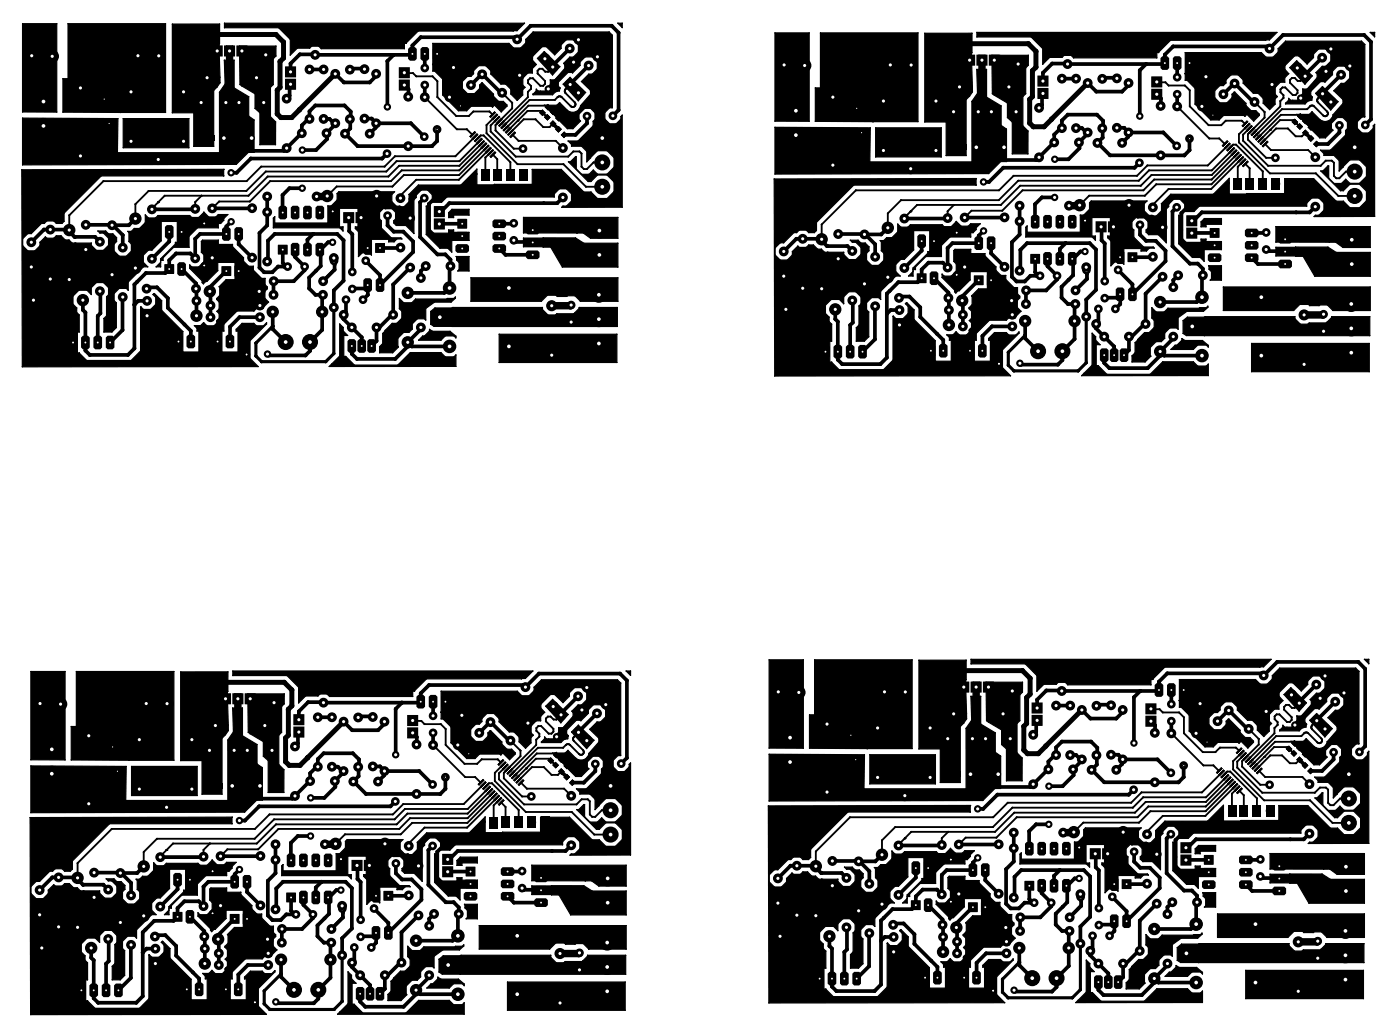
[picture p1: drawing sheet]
<svg xmlns="http://www.w3.org/2000/svg" width="288mm" height="212mm" viewBox="0 0 288 212" stroke-linecap="round" stroke-linejoin="round" font-family="sans-serif">
<g fill="#000">
<path d="M43.5 9.4h2.3v2.2h-2.3z" fill-rule="evenodd"/>
<path d="M46.1 9.4h2.2v2.2h-2.2z" fill-rule="evenodd"/>
<path d="M48.6 9.4h2.2v2.2h-2.2z" fill-rule="evenodd"/>
<path d="M58.6 13.7h2.2v2.2h-2.2z" fill-rule="evenodd"/>
<path d="M58.6 16.2h2.2v2.2h-2.2z" fill-rule="evenodd"/>
<path d="M82 13.8h2.2v2.2h-2.2z" fill-rule="evenodd"/>
<path d="M82 16.4h2.2v2.2h-2.2z" fill-rule="evenodd"/>
<path d="M84.3 9.7h1l.4 .3v2.1l-.4 .4h-1l-.4-.4v-2.1z" fill-rule="evenodd"/>
<path d="M86.8 9.7h1l.4 .3v2.1l-.4 .4h-1l-.4-.4v-2.1z" fill-rule="evenodd"/>
<path d="M89 10l.4-.3h1l.4 .3v2.1l-.4 .4h-1l-.4-.4z" fill-rule="evenodd"/>
<path d="M198.3 11.2h2.2v2.3h-2.2z" fill-rule="evenodd"/>
<path d="M200.8 11.2h2.2v2.3h-2.2z" fill-rule="evenodd"/>
<path d="M203.3 11.2h2.3v2.3h-2.3z" fill-rule="evenodd"/>
<path d="M213.3 15.5h2.3v2.3h-2.3z" fill-rule="evenodd"/>
<path d="M213.3 18.1h2.3v2.2h-2.3z" fill-rule="evenodd"/>
<path d="M236.7 15.7h2.3v2.2h-2.3z" fill-rule="evenodd"/>
<path d="M236.7 18.3h2.3v2.2h-2.3z" fill-rule="evenodd"/>
<path d="M238.6 11.9l.4-.3h1l.4 .3v2.1l-.4 .4h-1l-.4-.4z" fill-rule="evenodd"/>
<path d="M241.2 11.9l.3-.3h1.1l.3 .3v2.1l-.3 .4h-1.1l-.3-.4z" fill-rule="evenodd"/>
<path d="M243.7 11.9l.4-.3h1l.4 .3v2.1l-.4 .4h-1l-.4-.4z" fill-rule="evenodd"/>
<path d="M43 27.8h1.1v1.1h-1.1z" fill-rule="evenodd"/>
<path d="M43 27.8h1.1v1.1h-1.1z" fill-rule="evenodd"/>
<path d="M53.7 27.8h1.1v1.1h-1.1z" fill-rule="evenodd"/>
<path d="M53.7 27.8h1.1v1.1h-1.1z" fill-rule="evenodd"/>
<path d="M96.5 28l1.1-1.1 .3 .3-1.1 1.1z" fill-rule="evenodd"/>
<path d="M97 28.5l1-1.1 .3 .2-1 1.1z" fill-rule="evenodd"/>
<path d="M97.6 26.9l.3 .3-1.1 1.1-.3-.3z" fill-rule="evenodd"/>
<path d="M97.4 28.9l1.1-1 .3 .2-1.1 1.1z" fill-rule="evenodd"/>
<path d="M98 27.4l.3 .3-1.1 1-.2-.2z" fill-rule="evenodd"/>
<path d="M97.9 29.4l1.1-1.1 .2 .3-1 1.1z" fill-rule="evenodd"/>
<path d="M98.5 27.9l.3 .3-1.1 1-.3-.3z" fill-rule="evenodd"/>
<path d="M98.4 29.8l1-1 .3 .2-1 1.1z" fill-rule="evenodd"/>
<path d="M99 28.3l.2 .3-1.1 1.1-.2-.3z" fill-rule="evenodd"/>
<path d="M98.8 30.3l1.1-1 .3 .2-1.1 1.1z" fill-rule="evenodd"/>
<path d="M99.4 28.8l.3 .3-1.1 1-.2-.3z" fill-rule="evenodd"/>
<path d="M99.3 30.8l1-1.1 .3 .3-1 1.1z" fill-rule="evenodd"/>
<path d="M99.9 29.3l.3 .2-1.1 1.1-.3-.3z" fill-rule="evenodd"/>
<path d="M99.8 31.2l1-1 .3 .2-1.1 1.1z" fill-rule="evenodd"/>
<path d="M100.3 29.7l.3 .3-1.1 1.1-.2-.3z" fill-rule="evenodd"/>
<path d="M100.2 31.7l1.1-1.1 .3 .3-1.1 1.1z" fill-rule="evenodd"/>
<path d="M98.9 34.8h1.8v2.3h-1.8z" fill-rule="evenodd"/>
<path d="M100.8 30.2l.3 .3-1.1 1-.2-.3z" fill-rule="evenodd"/>
<path d="M100.6 23.9l1.1-1 .2 .2-1 1.1z" fill-rule="evenodd"/>
<path d="M100.7 32.1l1-1 .3 .2-1 1.1z" fill-rule="evenodd"/>
<path d="M101.3 30.6l.3 .3-1.1 1.1-.3-.3z" fill-rule="evenodd"/>
<path d="M101.1 24.4l1-1.1 .3 .3-1 1.1z" fill-rule="evenodd"/>
<path d="M101.7 22.9l.2 .3-1.1 1-.2-.3z" fill-rule="evenodd"/>
<path d="M101.7 31.1l.3 .3-1.1 1-.2-.3z" fill-rule="evenodd"/>
<path d="M101.5 24.8l1.1-1 .3 .2-1.1 1.1z" fill-rule="evenodd"/>
<path d="M101.1 24.4l1-1.1 .3 .3-1 1.1z" fill-rule="evenodd"/>
<path d="M102 25.3l1-1 .3 .2-1 1.1z" fill-rule="evenodd"/>
<path d="M102.6 23.8l.3 .3-1.1 1-.3-.3z" fill-rule="evenodd"/>
<path d="M102.4 25.8l1.1-1.1 .3 .3-1.1 1.1z" fill-rule="evenodd"/>
<path d="M103 24.3l.3 .2-1.1 1.1-.2-.3z" fill-rule="evenodd"/>
<path d="M101.3 34.7h1.8v2.3h-1.8z" fill-rule="evenodd"/>
<path d="M102.9 26.2l1.1-1 .2 .2-1 1.1z" fill-rule="evenodd"/>
<path d="M103.5 24.7l.3 .3-1.1 1.1-.3-.3z" fill-rule="evenodd"/>
<path d="M103.4 26.7l1-1.1 .3 .3-1 1.1z" fill-rule="evenodd"/>
<path d="M104 25.2l.2 .3-1.1 1-.2-.3z" fill-rule="evenodd"/>
<path d="M104 34.7h1.8v2.3h-1.8z" fill-rule="evenodd"/>
<path d="M103.8 27.1l1.1-1 .3 .2-1.1 1.1z" fill-rule="evenodd"/>
<path d="M104.4 25.6l.3 .3-1.1 1.1-.2-.3z" fill-rule="evenodd"/>
<path d="M104.3 27.6l1-1 .3 .2-1 1.1z" fill-rule="evenodd"/>
<path d="M104.9 26.1l.3 .3-1.1 1-.3-.3z" fill-rule="evenodd"/>
<path d="M104.7 28.1l1.1-1.1 .3 .3-1.1 1.1z" fill-rule="evenodd"/>
<path d="M104.3 27.6l1-1 .3 .2-1 1.1z" fill-rule="evenodd"/>
<path d="M105.8 27l.3 .3-1.1 1.1-.3-.3z" fill-rule="evenodd"/>
<path d="M106.7 34.7h1.8v2.3h-1.8z" fill-rule="evenodd"/>
<path d="M109.5 34.7h1.8v2.3h-1.8z" fill-rule="evenodd"/>
<path d="M111.5 22.5l.7 .7-.6 .6-.7-.7z" fill-rule="evenodd"/>
<path d="M111.5 22.5l.7 .7-.6 .6-.7-.7z" fill-rule="evenodd"/>
<path d="M112 22l.7-.7 .7 .7-.7 .7z" fill-rule="evenodd"/>
<path d="M111.9 24.1l.6-.7 .7 .7-.6 .7z" fill-rule="evenodd"/>
<path d="M112 22l.7-.7 .7 .7-.7 .7z" fill-rule="evenodd"/>
<path d="M111.9 24.1l.6-.7 .7 .7-.6 .7z" fill-rule="evenodd"/>
<path d="M113 22.9l.7-.6 .7 .7-.7 .6z" fill-rule="evenodd"/>
<path d="M113 25.4l.7-.7 .7 .7-.7 .7z" fill-rule="evenodd"/>
<path d="M114.9 25.9l.6 .6-.7 .7-.6-.6z" fill-rule="evenodd"/>
<path d="M113 22.9l.7-.6 .7 .7-.7 .6z" fill-rule="evenodd"/>
<path d="M113 25.4l.7-.7 .7 .7-.7 .7z" fill-rule="evenodd"/>
<path d="M114.9 25.9l.6 .6-.7 .7-.6-.6z" fill-rule="evenodd"/>
<path d="M114.2 24.3l.6-.7 .7 .7-.6 .7z" fill-rule="evenodd"/>
<path d="M116 27l.7 .7-.7 .7-.7-.7z" fill-rule="evenodd"/>
<path d="M114.2 24.3l.6-.7 .7 .7-.6 .7z" fill-rule="evenodd"/>
<path d="M116 27l.7 .7-.7 .7-.7-.7z" fill-rule="evenodd"/>
<path d="M197.7 29.7h1.1v1.1h-1.1z" fill-rule="evenodd"/>
<path d="M197.7 29.7h1.1v1.1h-1.1z" fill-rule="evenodd"/>
<path d="M208.4 29.7h1.1v1.1h-1.1z" fill-rule="evenodd"/>
<path d="M208.4 29.7h1.1v1.1h-1.1z" fill-rule="evenodd"/>
<path d="M251.2 29.9l1.1-1.1 .3 .3-1.1 1.1z" fill-rule="evenodd"/>
<path d="M251.7 30.3l1-1 .3 .2-1 1.1z" fill-rule="evenodd"/>
<path d="M252.3 28.8l.3 .3-1.1 1.1-.3-.3z" fill-rule="evenodd"/>
<path d="M252.2 30.8l1-1 .3 .2-1.1 1.1z" fill-rule="evenodd"/>
<path d="M252.7 29.3l.3 .3-1.1 1-.2-.3z" fill-rule="evenodd"/>
<path d="M252.6 31.3l1.1-1.1 .3 .3-1.1 1.1z" fill-rule="evenodd"/>
<path d="M253.2 29.8l.3 .2-1.1 1.1-.2-.3z" fill-rule="evenodd"/>
<path d="M253.1 31.7l1-1 .3 .2-1 1.1z" fill-rule="evenodd"/>
<path d="M253.7 30.2l.3 .3-1.1 1.1-.3-.3z" fill-rule="evenodd"/>
<path d="M253.5 32.2l1.1-1.1 .3 .3-1.1 1.1z" fill-rule="evenodd"/>
<path d="M254.1 30.7l.3 .3-1.1 1-.2-.3z" fill-rule="evenodd"/>
<path d="M254 32.7l1.1-1.1 .2 .2-1 1.1z" fill-rule="evenodd"/>
<path d="M254.6 31.1l.3 .3-1.1 1.1-.3-.3z" fill-rule="evenodd"/>
<path d="M254.5 33.1l1-1 .3 .2-1 1.1z" fill-rule="evenodd"/>
<path d="M255.1 31.6l.2 .3-1.1 1-.2-.2z" fill-rule="evenodd"/>
<path d="M254.9 33.6l1.1-1.1 .3 .3-1.1 1.1z" fill-rule="evenodd"/>
<path d="M253.6 36.7h1.8v2.3h-1.8z" fill-rule="evenodd"/>
<path d="M255.5 32.1l.3 .3-1.1 1-.2-.3z" fill-rule="evenodd"/>
<path d="M256.4 24.8l.3 .3-1.1 1-.3-.3z" fill-rule="evenodd"/>
<path d="M255.4 34l1-1 .3 .2-1 1.1z" fill-rule="evenodd"/>
<path d="M256 32.5l.3 .3-1.1 1.1-.3-.3z" fill-rule="evenodd"/>
<path d="M255.8 26.3l1-1.1 .3 .3-1 1.1z" fill-rule="evenodd"/>
<path d="M256.4 24.8l.3 .3-1.1 1-.3-.3z" fill-rule="evenodd"/>
<path d="M256.4 33l.3 .3-1.1 1-.2-.3z" fill-rule="evenodd"/>
<path d="M256.2 26.7l1.1-1 .3 .2-1.1 1.1z" fill-rule="evenodd"/>
<path d="M256.8 25.2l.3 .3-1.1 1.1-.2-.3z" fill-rule="evenodd"/>
<path d="M256.7 27.2l1-1.1 .3 .3-1 1.1z" fill-rule="evenodd"/>
<path d="M257.3 25.7l.3 .3-1.1 1-.3-.3z" fill-rule="evenodd"/>
<path d="M257.2 27.7l1-1.1 .3 .2-1.1 1.1z" fill-rule="evenodd"/>
<path d="M257.7 26.1l.3 .3-1.1 1.1-.2-.3z" fill-rule="evenodd"/>
<path d="M256 36.6h1.8v2.3h-1.8z" fill-rule="evenodd"/>
<path d="M258.7 27.1l.3 .3-1.1 1-.3-.3z" fill-rule="evenodd"/>
<path d="M258.2 26.6l.3 .3-1.1 1-.2-.2z" fill-rule="evenodd"/>
<path d="M258.1 28.6l1-1.1 .3 .3-1 1.1z" fill-rule="evenodd"/>
<path d="M258.7 27.1l.3 .3-1.1 1-.3-.3z" fill-rule="evenodd"/>
<path d="M258.7 36.6h1.8v2.3h-1.8z" fill-rule="evenodd"/>
<path d="M258.5 29l1.1-1 .3 .2-1.1 1.1z" fill-rule="evenodd"/>
<path d="M259.1 27.5l.3 .3-1.1 1.1-.2-.3z" fill-rule="evenodd"/>
<path d="M259 29.5l1-1.1 .3 .3-1 1.1z" fill-rule="evenodd"/>
<path d="M259.6 28l.3 .3-1.1 1-.3-.3z" fill-rule="evenodd"/>
<path d="M259.5 30l1-1.1 .3 .2-1.1 1.1z" fill-rule="evenodd"/>
<path d="M259 29.5l1-1.1 .3 .3-1 1.1z" fill-rule="evenodd"/>
<path d="M260.5 28.9l.3 .3-1.1 1-.2-.2z" fill-rule="evenodd"/>
<path d="M261.4 36.6h1.8v2.3h-1.8z" fill-rule="evenodd"/>
<path d="M264.2 36.6h1.8v2.3h-1.8z" fill-rule="evenodd"/>
<path d="M265.6 25l.6-.6 .7 .7-.6 .6z" fill-rule="evenodd"/>
<path d="M265.6 25l.6-.6 .7 .7-.6 .6z" fill-rule="evenodd"/>
<path d="M266.7 23.9l.7-.7 .7 .7-.7 .7z" fill-rule="evenodd"/>
<path d="M266.6 26l.6-.7 .7 .7-.6 .7z" fill-rule="evenodd"/>
<path d="M266.7 23.9l.7-.7 .7 .7-.7 .7z" fill-rule="evenodd"/>
<path d="M266.6 26l.6-.7 .7 .7-.6 .7z" fill-rule="evenodd"/>
<path d="M267.7 24.8l.7-.6 .7 .7-.7 .6z" fill-rule="evenodd"/>
<path d="M267.7 27.3l.7-.7 .7 .7-.7 .7z" fill-rule="evenodd"/>
<path d="M269.6 27.8l.6 .6-.7 .7-.6-.6z" fill-rule="evenodd"/>
<path d="M267.7 24.8l.7-.6 .7 .7-.7 .6z" fill-rule="evenodd"/>
<path d="M267.7 27.3l.7-.7 .7 .7-.7 .7z" fill-rule="evenodd"/>
<path d="M269.6 27.8l.6 .6-.7 .7-.6-.6z" fill-rule="evenodd"/>
<path d="M268.9 26.1l.6-.6 .7 .7-.6 .6z" fill-rule="evenodd"/>
<path d="M270.7 28.9l.7 .7-.7 .7-.7-.7z" fill-rule="evenodd"/>
<path d="M268.9 26.1l.6-.6 .7 .7-.6 .6z" fill-rule="evenodd"/>
<path d="M270.7 28.9l.7 .7-.7 .7-.7-.7z" fill-rule="evenodd"/>
<path d="M33.8 54.3h2v1.9h-2z" fill-rule="evenodd"/>
<path d="M34.3 46.2h1l.4 .4v2.1l-.4 .3h-1l-.4-.3v-2.1z" fill-rule="evenodd"/>
<path d="M36.8 53.9h1l.4 .3v2.1l-.4 .4h-1l-.4-.4v-2.1z" fill-rule="evenodd"/>
<path d="M36.8 46.2h1l.4 .4v2.1l-.4 .3h-1l-.4-.3v-2.1z" fill-rule="evenodd"/>
<path d="M45.6 54.7h1.9v2h-1.9z" fill-rule="evenodd"/>
<path d="M46 46.7h1l.4 .3v2.1l-.4 .4h-1l-.4-.4v-2.1z" fill-rule="evenodd"/>
<path d="M48.6 54.3h1l.4 .4v2l-.4 .4h-1l-.4-.4v-2z" fill-rule="evenodd"/>
<path d="M48.6 46.7h1l.4 .3v2.1l-.4 .4h-1l-.4-.4v-2.1z" fill-rule="evenodd"/>
<path d="M57.2 50.3h1.9v2h-1.9z" fill-rule="evenodd"/>
<path d="M57.6 42.3h1l.4 .3v2.1l-.4 .4h-1l-.4-.4v-2.1z" fill-rule="evenodd"/>
<path d="M60.2 49.9h1l.4 .4v2l-.4 .4h-1l-.4-.4v-2z" fill-rule="evenodd"/>
<path d="M60.2 42.3h1l.4 .3v2.1l-.4 .4h-1l-.4-.4v-2.1z" fill-rule="evenodd"/>
<path d="M62.7 49.9h1l.4 .4v2l-.4 .4h-1l-.4-.4v-2z" fill-rule="evenodd"/>
<path d="M62.7 42.3h1l.4 .3v2.1l-.4 .4h-1l-.4-.4v-2.1z" fill-rule="evenodd"/>
<path d="M65.2 49.9h1.1l.3 .4v2l-.3 .4h-1.1l-.3-.4v-2z" fill-rule="evenodd"/>
<path d="M65.2 42.3h1.1l.3 .3v2.1l-.3 .4h-1.1l-.3-.4v-2.1z" fill-rule="evenodd"/>
<path d="M70.6 43.6h2.2v2.2h-2.2z" fill-rule="evenodd"/>
<path d="M73.1 43.6h2.2v2.2h-2.2z" fill-rule="evenodd"/>
<path d="M74.7 49.9l.4-.4h1l.4 .4v2.1l-.4 .3h-1l-.4-.3z" fill-rule="evenodd"/>
<path d="M74.7 57.5l.4-.3h1l.4 .3v2.1l-.4 .4h-1l-.4-.4z" fill-rule="evenodd"/>
<path d="M77.2 57.5l.4-.3h1l.4 .3v2.1l-.4 .4h-1l-.4-.4z" fill-rule="evenodd"/>
<path d="M77.2 50h1.9v1.9h-1.9z" fill-rule="evenodd"/>
<path d="M89.2 42.4h2.2v2.2h-2.2z" fill-rule="evenodd"/>
<path d="M89.2 44.9h2.2v2.2h-2.2z" fill-rule="evenodd"/>
<path d="M94.1 45h1.9v1.9h-1.9z" fill-rule="evenodd"/>
<path d="M93.6 48l.4-.4h2.1l.3 .4v1l-.3 .4h-2.1l-.4-.4z" fill-rule="evenodd"/>
<path d="M93.6 50.5l.4-.3h2.1l.3 .3v1.1l-.3 .3h-2.1l-.4-.3z" fill-rule="evenodd"/>
<path d="M101.3 50.5l.3-.3h2.1l.4 .3v1.1l-.4 .3h-2.1l-.3-.3z" fill-rule="evenodd"/>
<path d="M101.6 47.6h2.1l.4 .4v1l-.4 .4h-2.1l-.3-.4v-1z" fill-rule="evenodd"/>
<path d="M101.3 45.5l.3-.4h2.1l.4 .4v1l-.4 .4h-2.1l-.3-.4z" fill-rule="evenodd"/>
<path d="M108.1 46.8l.4-.4h2.1l.3 .4v1l-.3 .4h-2.1l-.4-.4z" fill-rule="evenodd"/>
<path d="M108.1 49.3l.4-.4h2.1l.3 .4v1l-.3 .4h-2.1l-.4-.4z" fill-rule="evenodd"/>
<path d="M108.1 51.8l.4-.3h2.1l.3 .3v1.1l-.3 .3h-2.1l-.4-.3z" fill-rule="evenodd"/>
<path d="M188.5 56.2h2v1.9h-2z" fill-rule="evenodd"/>
<path d="M189 48.1h1l.4 .4v2.1l-.4 .3h-1l-.4-.3v-2.1z" fill-rule="evenodd"/>
<path d="M191.2 56.1l.3-.3h1.1l.3 .3v2.1l-.3 .4h-1.1l-.3-.4z" fill-rule="evenodd"/>
<path d="M191.5 48.1h1.1l.3 .4v2.1l-.3 .3h-1.1l-.3-.3v-2.1z" fill-rule="evenodd"/>
<path d="M200.3 56.6h1.9v2h-1.9z" fill-rule="evenodd"/>
<path d="M200.4 48.9l.3-.3h1.1l.3 .3v2.1l-.3 .4h-1.1l-.3-.4z" fill-rule="evenodd"/>
<path d="M203.3 56.2h1l.4 .4v2l-.4 .4h-1l-.4-.4v-2z" fill-rule="evenodd"/>
<path d="M203.3 48.6h1l.4 .3v2.1l-.4 .4h-1l-.4-.4v-2.1z" fill-rule="evenodd"/>
<path d="M211.9 52.2h1.9v2h-1.9z" fill-rule="evenodd"/>
<path d="M212.3 44.2h1.1l.3 .3v2.1l-.3 .4h-1.1l-.3-.4v-2.1z" fill-rule="evenodd"/>
<path d="M214.9 51.8h1l.4 .4v2l-.4 .4h-1l-.4-.4v-2z" fill-rule="evenodd"/>
<path d="M214.9 44.2h1l.4 .3v2.1l-.4 .4h-1l-.4-.4v-2.1z" fill-rule="evenodd"/>
<path d="M217.4 51.8h1l.4 .4v2l-.4 .4h-1l-.4-.4v-2z" fill-rule="evenodd"/>
<path d="M217.4 44.2h1l.4 .3v2.1l-.4 .4h-1l-.4-.4v-2.1z" fill-rule="evenodd"/>
<path d="M220 51.8h1l.4 .4v2l-.4 .4h-1l-.4-.4v-2z" fill-rule="evenodd"/>
<path d="M220 44.2h1l.4 .3v2.1l-.4 .4h-1l-.4-.4v-2.1z" fill-rule="evenodd"/>
<path d="M225.3 45.5h2.2v2.2h-2.2z" fill-rule="evenodd"/>
<path d="M227.8 45.5h2.3v2.2h-2.3z" fill-rule="evenodd"/>
<path d="M229.4 51.8l.4-.4h1l.4 .4v2.1l-.4 .3h-1l-.4-.3z" fill-rule="evenodd"/>
<path d="M231.9 51.9h1.9v1.9h-1.9z" fill-rule="evenodd"/>
<path d="M243.9 44.2h2.3v2.3h-2.3z" fill-rule="evenodd"/>
<path d="M243.9 46.8h2.3v2.2h-2.3z" fill-rule="evenodd"/>
<path d="M248.8 46.9h1.9v1.9h-1.9z" fill-rule="evenodd"/>
<path d="M248.3 49.9l.4-.4h2.1l.3 .4v1l-.3 .4h-2.1l-.4-.4z" fill-rule="evenodd"/>
<path d="M248.3 52.4l.4-.4h2.1l.3 .4v1l-.3 .4h-2.1l-.4-.4z" fill-rule="evenodd"/>
<path d="M256 52.4l.3-.4h2.1l.4 .4v1l-.4 .4h-2.1l-.3-.4z" fill-rule="evenodd"/>
<path d="M256 49.9l.3-.4h2.1l.4 .4v1l-.4 .4h-2.1l-.3-.4z" fill-rule="evenodd"/>
<path d="M256 47.3l.3-.3h2.1l.4 .3v1.1l-.4 .3h-2.1l-.3-.3z" fill-rule="evenodd"/>
<path d="M262.8 48.6l.4-.3h2.1l.3 .3v1.1l-.3 .3h-2.1l-.4-.3z" fill-rule="evenodd"/>
<path d="M262.8 51.2l.4-.4h2.1l.3 .4v1l-.3 .4h-2.1l-.4-.4z" fill-rule="evenodd"/>
<path d="M262.8 53.7l.4-.4h2.1l.3 .4v1l-.3 .4h-2.1l-.4-.4z" fill-rule="evenodd"/>
<path d="M14.5 69h1l.4 .3v2.1l-.4 .4h-1l-.4-.4v-2.1z" fill-rule="evenodd"/>
<path d="M17 69h1.1l.3 .3v2.1l-.3 .4h-1.1l-.3-.4v-2.1z" fill-rule="evenodd"/>
<path d="M19.6 69h1l.4 .3v2.1l-.4 .4h-1l-.4-.4v-2.1z" fill-rule="evenodd"/>
<path d="M22.1 69h1l.4 .3v2.1l-.4 .4h-1l-.4-.4v-2.1z" fill-rule="evenodd"/>
<path d="M36.2 68.8h1l.4 .3v2.1l-.4 .4h-1l-.4-.4v-2.1z" fill-rule="evenodd"/>
<path d="M38.3 69.1l.4-.3h1l.4 .3v2.1l-.4 .4h-1l-.4-.4z" fill-rule="evenodd"/>
<path d="M44.2 68.8h1l.4 .3v2.1l-.4 .4h-1l-.4-.4v-2.1z" fill-rule="evenodd"/>
<path d="M46.8 68.8h1l.4 .3v2.1l-.4 .4h-1l-.4-.4v-2.1z" fill-rule="evenodd"/>
<path d="M71.8 69.7h1l.4 .4v2l-.4 .4h-1l-.4-.4v-2z" fill-rule="evenodd"/>
<path d="M73.5 70.1l.4-.4h1l.4 .4v2l-.4 .4h-1l-.4-.4z" fill-rule="evenodd"/>
<path d="M75.5 70.1l.4-.4h1l.4 .4v2l-.4 .4h-1l-.4-.4z" fill-rule="evenodd"/>
<path d="M169.2 70.9h1l.4 .3v2.1l-.4 .4h-1l-.4-.4v-2.1z" fill-rule="evenodd"/>
<path d="M171.8 70.9h1l.4 .3v2.1l-.4 .4h-1l-.4-.4v-2.1z" fill-rule="evenodd"/>
<path d="M173.9 71.2l.4-.3h1l.4 .3v2.1l-.4 .4h-1l-.4-.4z" fill-rule="evenodd"/>
<path d="M176.5 71.2l.3-.3h1.1l.3 .3v2.1l-.3 .4h-1.1l-.3-.4z" fill-rule="evenodd"/>
<path d="M190.5 71l.4-.3h1l.4 .3v2.1l-.4 .4h-1l-.4-.4z" fill-rule="evenodd"/>
<path d="M193.1 71l.3-.3h1.1l.3 .3v2.1l-.3 .4h-1.1l-.3-.4z" fill-rule="evenodd"/>
<path d="M198.9 70.7h1.1l.3 .3v2.1l-.3 .4h-1.1l-.3-.4v-2.1z" fill-rule="evenodd"/>
<path d="M201.5 70.7h1l.4 .3v2.1l-.4 .4h-1l-.4-.4v-2.1z" fill-rule="evenodd"/>
<path d="M226.2 71.9l.3-.3h1.1l.3 .3v2.1l-.3 .4h-1.1l-.3-.4z" fill-rule="evenodd"/>
<path d="M228.2 71.9l.4-.3h1l.4 .3v2.1l-.4 .4h-1l-.4-.4z" fill-rule="evenodd"/>
<path d="M229.8 59.1h1l.4 .3v2.1l-.4 .4h-1l-.4-.4v-2.1z" fill-rule="evenodd"/>
<path d="M230.2 71.9l.4-.3h1l.4 .3v2.1l-.4 .4h-1l-.4-.4z" fill-rule="evenodd"/>
<path d="M232 59.4l.3-.3h1.1l.3 .3v2.1l-.3 .4h-1.1l-.3-.4z" fill-rule="evenodd"/>
<path d="M45.3 142.4h2.2v2.3h-2.2z" fill-rule="evenodd"/>
<path d="M47.8 142.4h2.2v2.3h-2.2z" fill-rule="evenodd"/>
<path d="M50.3 142.4h2.3v2.3h-2.3z" fill-rule="evenodd"/>
<path d="M60.3 146.7h2.3v2.3h-2.3z" fill-rule="evenodd"/>
<path d="M60.3 149.3h2.3v2.2h-2.3z" fill-rule="evenodd"/>
<path d="M83.7 146.9h2.3v2.2h-2.3z" fill-rule="evenodd"/>
<path d="M83.7 149.5h2.3v2.2h-2.3z" fill-rule="evenodd"/>
<path d="M85.6 143.1l.4-.3h1l.4 .3v2.1l-.4 .4h-1l-.4-.4z" fill-rule="evenodd"/>
<path d="M88.5 142.8h1.1l.3 .3v2.1l-.3 .4h-1.1l-.3-.4v-2.1z" fill-rule="evenodd"/>
<path d="M90.7 143.1l.4-.3h1l.4 .3v2.1l-.4 .4h-1l-.4-.4z" fill-rule="evenodd"/>
<path d="M102.3 157l1.1-1 .3 .2-1.1 1.1z" fill-rule="evenodd"/>
<path d="M102.8 157.5l1-1.1 .3 .3-1 1.1z" fill-rule="evenodd"/>
<path d="M103.4 156l.3 .3-1.1 1-.3-.3z" fill-rule="evenodd"/>
<path d="M103.2 157.9l1.1-1 .3 .2-1.1 1.1z" fill-rule="evenodd"/>
<path d="M103.8 156.4l.3 .3-1.1 1.1-.2-.3z" fill-rule="evenodd"/>
<path d="M103.7 158.4l1-1.1 .3 .3-1 1.1z" fill-rule="evenodd"/>
<path d="M104.3 156.9l.3 .3-1.1 1-.3-.3z" fill-rule="evenodd"/>
<path d="M104.2 158.9l1-1.1 .3 .2-1.1 1.1z" fill-rule="evenodd"/>
<path d="M104.7 157.3l.3 .3-1.1 1.1-.2-.3z" fill-rule="evenodd"/>
<path d="M104.6 159.3l1.1-1 .3 .2-1.1 1.1z" fill-rule="evenodd"/>
<path d="M105.2 157.8l.3 .3-1.1 1-.2-.2z" fill-rule="evenodd"/>
<path d="M105.7 158.3l.3 .3-1.1 1-.3-.3z" fill-rule="evenodd"/>
<path d="M106.1 158.7l.3 .3-1.1 1.1-.2-.3z" fill-rule="evenodd"/>
<path d="M106.6 159.2l.3 .3-1.1 1-.3-.3z" fill-rule="evenodd"/>
<path d="M107 159.6l.3 .3-1.1 1.1-.2-.3z" fill-rule="evenodd"/>
<path d="M112.6 156.2l.6-.6 .7 .7-.6 .6z" fill-rule="evenodd"/>
<path d="M112.6 156.2l.6-.6 .7 .7-.6 .6z" fill-rule="evenodd"/>
<path d="M114.4 154.4l.7 .7-.7 .7-.7-.7z" fill-rule="evenodd"/>
<path d="M113.6 157.2l.6-.7 .7 .7-.6 .7z" fill-rule="evenodd"/>
<path d="M114.4 154.4l.7 .7-.7 .7-.7-.7z" fill-rule="evenodd"/>
<path d="M113.6 157.2l.6-.7 .7 .7-.6 .7z" fill-rule="evenodd"/>
<path d="M114.7 156l.7-.6 .7 .7-.7 .6z" fill-rule="evenodd"/>
<path d="M114.7 158.5l.7-.7 .7 .7-.7 .7z" fill-rule="evenodd"/>
<path d="M116.6 159l.6 .6-.7 .7-.6-.6z" fill-rule="evenodd"/>
<path d="M114.7 156l.7-.6 .7 .7-.7 .6z" fill-rule="evenodd"/>
<path d="M114.7 158.5l.7-.7 .7 .7-.7 .7z" fill-rule="evenodd"/>
<path d="M116.6 159l.6 .6-.7 .7-.6-.6z" fill-rule="evenodd"/>
<path d="M116.5 156.7l.7 .7-.6 .6-.7-.7z" fill-rule="evenodd"/>
<path d="M116.5 156.7l.7 .7-.6 .6-.7-.7z" fill-rule="evenodd"/>
<path d="M196.5 158.5h1.1v1.1h-1.1z" fill-rule="evenodd"/>
<path d="M196.5 158.5h1.1v1.1h-1.1z" fill-rule="evenodd"/>
<path d="M197.1 140h2.2v2.3h-2.2z" fill-rule="evenodd"/>
<path d="M199.6 140h2.2v2.3h-2.2z" fill-rule="evenodd"/>
<path d="M202.1 140h2.3v2.3h-2.3z" fill-rule="evenodd"/>
<path d="M207.2 158.5h1.1v1.1h-1.1z" fill-rule="evenodd"/>
<path d="M207.2 158.5h1.1v1.1h-1.1z" fill-rule="evenodd"/>
<path d="M212.1 144.3h2.3v2.3h-2.3z" fill-rule="evenodd"/>
<path d="M212.1 146.9h2.3v2.2h-2.3z" fill-rule="evenodd"/>
<path d="M235.5 144.5h2.3v2.2h-2.3z" fill-rule="evenodd"/>
<path d="M235.5 147.1h2.3v2.2h-2.3z" fill-rule="evenodd"/>
<path d="M237.4 140.7l.4-.3h1l.4 .3v2.1l-.4 .4h-1l-.4-.4z" fill-rule="evenodd"/>
<path d="M240 140.7l.3-.3h1.1l.3 .3v2.1l-.3 .4h-1.1l-.3-.4z" fill-rule="evenodd"/>
<path d="M242.5 140.7l.4-.3h1l.4 .3v2.1l-.4 .4h-1l-.4-.4z" fill-rule="evenodd"/>
<path d="M250 158.7l1.1-1.1 .3 .3-1.1 1.1z" fill-rule="evenodd"/>
<path d="M250.5 159.1l1-1 .3 .2-1 1.1z" fill-rule="evenodd"/>
<path d="M251.1 157.6l.3 .3-1.1 1.1-.3-.3z" fill-rule="evenodd"/>
<path d="M251 159.6l1-1 .3 .2-1.1 1.1z" fill-rule="evenodd"/>
<path d="M251.5 158.1l.3 .3-1.1 1-.2-.3z" fill-rule="evenodd"/>
<path d="M252 158.6l.3 .2-1.1 1.1-.2-.3z" fill-rule="evenodd"/>
<path d="M251.4 160.1l1.1-1.1 .3 .3-1.1 1.1z" fill-rule="evenodd"/>
<path d="M252.9 159.5l.3 .3-1.1 1-.2-.3z" fill-rule="evenodd"/>
<path d="M252.3 161l1.1-1.1 .3 .3-1.1 1.1z" fill-rule="evenodd"/>
<path d="M254.1 154.6l1.1-1 .3 .2-1.1 1.1z" fill-rule="evenodd"/>
<path d="M254.6 155.1l1-1.1 .3 .3-1 1.1z" fill-rule="evenodd"/>
<path d="M254.1 154.6l1.1-1 .3 .2-1.1 1.1z" fill-rule="evenodd"/>
<path d="M255 155.5l1.1-1 .3 .2-1.1 1.1z" fill-rule="evenodd"/>
<path d="M255.6 154l.3 .3-1.1 1.1-.2-.3z" fill-rule="evenodd"/>
<path d="M255.5 156l1-1.1 .3 .3-1 1.1z" fill-rule="evenodd"/>
<path d="M256.1 154.5l.3 .3-1.1 1-.3-.3z" fill-rule="evenodd"/>
<path d="M257 155.4l.3 .3-1.1 1-.2-.2z" fill-rule="evenodd"/>
<path d="M255.5 156l1-1.1 .3 .3-1 1.1z" fill-rule="evenodd"/>
<path d="M256.4 156.9l1.1-1 .3 .2-1.1 1.1z" fill-rule="evenodd"/>
<path d="M257 155.4l.3 .3-1.1 1-.2-.2z" fill-rule="evenodd"/>
<path d="M256.9 157.4l1-1.1 .3 .3-1 1.1z" fill-rule="evenodd"/>
<path d="M257.5 155.9l.3 .3-1.1 1-.3-.3z" fill-rule="evenodd"/>
<path d="M257.3 157.8l1.1-1 .3 .2-1.1 1.1z" fill-rule="evenodd"/>
<path d="M257.9 156.3l.3 .3-1.1 1.1-.2-.3z" fill-rule="evenodd"/>
<path d="M257.8 158.3l1-1.1 .3 .3-1 1.1z" fill-rule="evenodd"/>
<path d="M258.4 156.8l.3 .3-1.1 1-.3-.3z" fill-rule="evenodd"/>
<path d="M258.3 158.8l1-1.1 .3 .2-1.1 1.1z" fill-rule="evenodd"/>
<path d="M257.8 158.3l1-1.1 .3 .3-1 1.1z" fill-rule="evenodd"/>
<path d="M259.3 157.7l.3 .3-1.1 1-.2-.2z" fill-rule="evenodd"/>
<path d="M264.4 153.8l.6-.6 .7 .7-.6 .6z" fill-rule="evenodd"/>
<path d="M264.4 153.8l.6-.6 .7 .7-.6 .6z" fill-rule="evenodd"/>
<path d="M265.5 152.7l.7-.7 .7 .7-.7 .7z" fill-rule="evenodd"/>
<path d="M265.4 154.8l.6-.7 .7 .7-.6 .7z" fill-rule="evenodd"/>
<path d="M265.5 152.7l.7-.7 .7 .7-.7 .7z" fill-rule="evenodd"/>
<path d="M265.4 154.8l.6-.7 .7 .7-.6 .7z" fill-rule="evenodd"/>
<path d="M266.5 153.6l.7-.6 .7 .7-.7 .6z" fill-rule="evenodd"/>
<path d="M266.5 156.1l.7-.7 .7 .7-.7 .7z" fill-rule="evenodd"/>
<path d="M268.4 156.6l.6 .6-.7 .7-.6-.6z" fill-rule="evenodd"/>
<path d="M266.5 153.6l.7-.6 .7 .7-.7 .6z" fill-rule="evenodd"/>
<path d="M266.5 156.1l.7-.7 .7 .7-.7 .7z" fill-rule="evenodd"/>
<path d="M268.4 156.6l.6 .6-.7 .7-.6-.6z" fill-rule="evenodd"/>
<path d="M267.7 154.9l.6-.6 .7 .7-.6 .6z" fill-rule="evenodd"/>
<path d="M269.5 157.7l.7 .7-.7 .7-.7-.7z" fill-rule="evenodd"/>
<path d="M267.7 154.9l.6-.6 .7 .7-.6 .6z" fill-rule="evenodd"/>
<path d="M269.5 157.7l.7 .7-.7 .7-.7-.7z" fill-rule="evenodd"/>
<path d="M36 179.3h1l.4 .4v2.1l-.4 .3h-1l-.4-.3v-2.1z" fill-rule="evenodd"/>
<path d="M38.5 179.3h1.1l.3 .4v2.1l-.3 .3h-1.1l-.3-.3v-2.1z" fill-rule="evenodd"/>
<path d="M44.7 160.9h1.1v1.1h-1.1z" fill-rule="evenodd"/>
<path d="M44.7 160.9h1.1v1.1h-1.1z" fill-rule="evenodd"/>
<path d="M47.7 179.8h1.1l.3 .3v2.1l-.3 .4h-1.1l-.3-.4v-2.1z" fill-rule="evenodd"/>
<path d="M50.3 179.8h1l.4 .3v2.1l-.4 .4h-1l-.4-.4v-2.1z" fill-rule="evenodd"/>
<path d="M55.4 160.9h1.1v1.1h-1.1z" fill-rule="evenodd"/>
<path d="M55.4 160.9h1.1v1.1h-1.1z" fill-rule="evenodd"/>
<path d="M59.3 175.4h1.1l.3 .3v2.1l-.3 .4h-1.1l-.3-.4v-2.1z" fill-rule="evenodd"/>
<path d="M61.9 175.4h1l.4 .3v2.1l-.4 .4h-1l-.4-.4v-2.1z" fill-rule="evenodd"/>
<path d="M64.4 175.4h1l.4 .3v2.1l-.4 .4h-1l-.4-.4v-2.1z" fill-rule="evenodd"/>
<path d="M67 175.4h1l.4 .3v2.1l-.4 .4h-1l-.4-.4v-2.1z" fill-rule="evenodd"/>
<path d="M72.3 176.7h2.2v2.2h-2.2z" fill-rule="evenodd"/>
<path d="M74.8 176.7h2.3v2.2h-2.3z" fill-rule="evenodd"/>
<path d="M90.9 175.4h2.3v2.3h-2.3z" fill-rule="evenodd"/>
<path d="M90.9 178h2.3v2.2h-2.3z" fill-rule="evenodd"/>
<path d="M95.8 178.1h1.9v1.9h-1.9z" fill-rule="evenodd"/>
<path d="M98.2 161.1l1.1-1.1 .3 .3-1.1 1.1z" fill-rule="evenodd"/>
<path d="M98.7 161.5l1-1 .3 .2-1 1.1z" fill-rule="evenodd"/>
<path d="M99.3 160l.3 .3-1.1 1.1-.3-.3z" fill-rule="evenodd"/>
<path d="M99.2 162l1-1 .3 .2-1.1 1.1z" fill-rule="evenodd"/>
<path d="M99.7 160.5l.3 .3-1.1 1-.2-.3z" fill-rule="evenodd"/>
<path d="M99.6 162.5l1.1-1.1 .3 .3-1.1 1.1z" fill-rule="evenodd"/>
<path d="M100.2 161l.3 .2-1.1 1.1-.2-.3z" fill-rule="evenodd"/>
<path d="M100.1 162.9l1-1 .3 .2-1 1.1z" fill-rule="evenodd"/>
<path d="M100.7 161.4l.3 .3-1.1 1.1-.3-.3z" fill-rule="evenodd"/>
<path d="M100.5 163.4l1.1-1.1 .3 .3-1.1 1.1z" fill-rule="evenodd"/>
<path d="M101.1 161.9l.3 .3-1.1 1-.2-.3z" fill-rule="evenodd"/>
<path d="M101 163.9l1.1-1.1 .2 .2-1 1.1z" fill-rule="evenodd"/>
<path d="M101.6 162.3l.3 .3-1.1 1.1-.3-.3z" fill-rule="evenodd"/>
<path d="M101.5 164.3l1-1 .3 .2-1 1.1z" fill-rule="evenodd"/>
<path d="M102.1 162.8l.2 .3-1.1 1-.2-.2z" fill-rule="evenodd"/>
<path d="M101.9 164.8l1.1-1.1 .3 .3-1.1 1.1z" fill-rule="evenodd"/>
<path d="M100.6 167.9h1.8v2.3h-1.8z" fill-rule="evenodd"/>
<path d="M102.5 163.3l.3 .3-1.1 1-.2-.3z" fill-rule="evenodd"/>
<path d="M102.4 165.2l1-1 .3 .2-1 1.1z" fill-rule="evenodd"/>
<path d="M103 163.7l.3 .3-1.1 1.1-.3-.3z" fill-rule="evenodd"/>
<path d="M103.4 164.2l.3 .3-1.1 1-.2-.3z" fill-rule="evenodd"/>
<path d="M103 167.8h1.8v2.3h-1.8z" fill-rule="evenodd"/>
<path d="M105.1 159.8l1-1.1 .3 .3-1 1.1z" fill-rule="evenodd"/>
<path d="M105.7 167.8h1.8v2.3h-1.8z" fill-rule="evenodd"/>
<path d="M103.3 178.2h2.1l.4 .3v1.1l-.4 .3h-2.1l-.3-.3v-1.1z" fill-rule="evenodd"/>
<path d="M105.5 160.2l1.1-1 .3 .2-1.1 1.1z" fill-rule="evenodd"/>
<path d="M106 160.7l1-1.1 .3 .3-1 1.1z" fill-rule="evenodd"/>
<path d="M106.5 161.2l1-1.1 .3 .2-1.1 1.1z" fill-rule="evenodd"/>
<path d="M107.5 160.1l.3 .3-1.1 1-.2-.2z" fill-rule="evenodd"/>
<path d="M108.4 167.8h1.8v2.3h-1.8z" fill-rule="evenodd"/>
<path d="M111.2 167.8h1.8v2.3h-1.8z" fill-rule="evenodd"/>
<path d="M109.8 179.8l.4-.3h2.1l.3 .3v1.1l-.3 .3h-2.1l-.4-.3z" fill-rule="evenodd"/>
<path d="M117.7 160.1l.7 .7-.7 .7-.7-.7z" fill-rule="evenodd"/>
<path d="M117.7 160.1l.7 .7-.7 .7-.7-.7z" fill-rule="evenodd"/>
<path d="M187.8 176.9h1l.4 .4v2.1l-.4 .3h-1l-.4-.3v-2.1z" fill-rule="evenodd"/>
<path d="M190.3 176.9h1.1l.3 .4v2.1l-.3 .3h-1.1l-.3-.3v-2.1z" fill-rule="evenodd"/>
<path d="M199.5 177.4h1.1l.3 .3v2.1l-.3 .4h-1.1l-.3-.4v-2.1z" fill-rule="evenodd"/>
<path d="M202.1 177.4h1l.4 .3v2.1l-.4 .4h-1l-.4-.4v-2.1z" fill-rule="evenodd"/>
<path d="M211.1 173h1.1l.3 .3v2.1l-.3 .4h-1.1l-.3-.4v-2.1z" fill-rule="evenodd"/>
<path d="M213.7 173h1l.4 .3v2.1l-.4 .4h-1l-.4-.4v-2.1z" fill-rule="evenodd"/>
<path d="M216.2 173h1l.4 .3v2.1l-.4 .4h-1l-.4-.4v-2.1z" fill-rule="evenodd"/>
<path d="M218.8 173h1l.4 .3v2.1l-.4 .4h-1l-.4-.4v-2.1z" fill-rule="evenodd"/>
<path d="M224.1 174.3h2.2v2.2h-2.2z" fill-rule="evenodd"/>
<path d="M226.6 174.3h2.3v2.2h-2.3z" fill-rule="evenodd"/>
<path d="M242.7 173h2.3v2.3h-2.3z" fill-rule="evenodd"/>
<path d="M242.7 175.6h2.3v2.2h-2.3z" fill-rule="evenodd"/>
<path d="M247.6 175.7h1.9v1.9h-1.9z" fill-rule="evenodd"/>
<path d="M247.1 178.7l.4-.4h2.1l.3 .4v1l-.3 .4h-2.1l-.4-.4z" fill-rule="evenodd"/>
<path d="M251.4 160.1l1.1-1.1 .3 .3-1.1 1.1z" fill-rule="evenodd"/>
<path d="M251.9 160.5l1-1 .3 .2-1 1.1z" fill-rule="evenodd"/>
<path d="M252.3 161l1.1-1.1 .3 .3-1.1 1.1z" fill-rule="evenodd"/>
<path d="M252.8 161.5l1.1-1.1 .2 .2-1 1.1z" fill-rule="evenodd"/>
<path d="M253.3 161.9l1-1 .3 .2-1 1.1z" fill-rule="evenodd"/>
<path d="M253.9 160.4l.2 .3-1.1 1-.2-.2z" fill-rule="evenodd"/>
<path d="M253.7 162.4l1.1-1.1 .3 .3-1.1 1.1z" fill-rule="evenodd"/>
<path d="M252.4 165.5h1.8v2.3h-1.8z" fill-rule="evenodd"/>
<path d="M253.3 161.9l1-1 .3 .2-1 1.1z" fill-rule="evenodd"/>
<path d="M254.2 162.8l1-1 .3 .2-1 1.1z" fill-rule="evenodd"/>
<path d="M254.8 161.3l.3 .3-1.1 1.1-.3-.3z" fill-rule="evenodd"/>
<path d="M255.2 161.8l.3 .3-1.1 1-.2-.3z" fill-rule="evenodd"/>
<path d="M254.8 165.4h1.8v2.3h-1.8z" fill-rule="evenodd"/>
<path d="M257.5 165.4h1.8v2.3h-1.8z" fill-rule="evenodd"/>
<path d="M254.8 178.7l.3-.4h2.1l.4 .4v1l-.4 .4h-2.1l-.3-.4z" fill-rule="evenodd"/>
<path d="M255.1 175.8h2.1l.4 .3v1.1l-.4 .3h-2.1l-.3-.3v-1.1z" fill-rule="evenodd"/>
<path d="M260.2 165.4h1.8v2.3h-1.8z" fill-rule="evenodd"/>
<path d="M263 165.4h1.8v2.3h-1.8z" fill-rule="evenodd"/>
<path d="M261.6 177.4l.4-.3h2.1l.3 .3v1.1l-.3 .3h-2.1l-.4-.3z" fill-rule="evenodd"/>
<path d="M262 179.6h2.1l.3 .4v1l-.3 .4h-2.1l-.4-.4v-1z" fill-rule="evenodd"/>
<path d="M35.5 187.4h2v1.9h-2z" fill-rule="evenodd"/>
<path d="M38.5 187h1.1l.3 .3v2.1l-.3 .4h-1.1l-.3-.4v-2.1z" fill-rule="evenodd"/>
<path d="M47.3 187.8h1.9v2h-1.9z" fill-rule="evenodd"/>
<path d="M50.3 187.4h1l.4 .4v2l-.4 .4h-1l-.4-.4v-2z" fill-rule="evenodd"/>
<path d="M58.9 183.4h1.9v2h-1.9z" fill-rule="evenodd"/>
<path d="M61.9 183h1l.4 .4v2l-.4 .4h-1l-.4-.4v-2z" fill-rule="evenodd"/>
<path d="M64.4 183h1l.4 .4v2l-.4 .4h-1l-.4-.4v-2z" fill-rule="evenodd"/>
<path d="M67 183h1l.4 .4v2l-.4 .4h-1l-.4-.4v-2z" fill-rule="evenodd"/>
<path d="M76.4 183l.4-.4h1l.4 .4v2.1l-.4 .3h-1l-.4-.3z" fill-rule="evenodd"/>
<path d="M76.4 190.6l.4-.3h1l.4 .3v2.1l-.4 .4h-1l-.4-.4z" fill-rule="evenodd"/>
<path d="M79 190.6l.3-.3h1.1l.3 .3v2.1l-.3 .4h-1.1l-.3-.4z" fill-rule="evenodd"/>
<path d="M78.9 183.1h1.9v1.9h-1.9z" fill-rule="evenodd"/>
<path d="M95.3 181.1l.4-.4h2.1l.3 .4v1l-.3 .4h-2.1l-.4-.4z" fill-rule="evenodd"/>
<path d="M95.3 183.6l.4-.4h2.1l.3 .4v1l-.3 .4h-2.1l-.4-.4z" fill-rule="evenodd"/>
<path d="M103 183.6l.3-.4h2.1l.4 .4v1l-.4 .4h-2.1l-.3-.4z" fill-rule="evenodd"/>
<path d="M103 181.1l.3-.4h2.1l.4 .4v1l-.4 .4h-2.1l-.3-.4z" fill-rule="evenodd"/>
<path d="M109.8 182.4l.4-.4h2.1l.3 .4v1l-.3 .4h-2.1l-.4-.4z" fill-rule="evenodd"/>
<path d="M109.8 184.9l.4-.4h2.1l.3 .4v1l-.3 .4h-2.1l-.4-.4z" fill-rule="evenodd"/>
<path d="M168 199.7h1l.4 .3v2.1l-.4 .4h-1l-.4-.4v-2.1z" fill-rule="evenodd"/>
<path d="M170.6 199.7h1l.4 .3v2.1l-.4 .4h-1l-.4-.4v-2.1z" fill-rule="evenodd"/>
<path d="M173.1 199.7h1l.4 .3v2.1l-.4 .4h-1l-.4-.4v-2.1z" fill-rule="evenodd"/>
<path d="M175.6 199.7h1.1l.3 .3v2.1l-.3 .4h-1.1l-.3-.4v-2.1z" fill-rule="evenodd"/>
<path d="M187.3 185h2v1.9h-2z" fill-rule="evenodd"/>
<path d="M190.3 184.6h1.1l.3 .3v2.1l-.3 .4h-1.1l-.3-.4v-2.1z" fill-rule="evenodd"/>
<path d="M197.7 199.5h1.1l.3 .3v2.1l-.3 .4h-1.1l-.3-.4v-2.1z" fill-rule="evenodd"/>
<path d="M199.1 185.4h1.9v2h-1.9z" fill-rule="evenodd"/>
<path d="M200.3 199.5h1l.4 .3v2.1l-.4 .4h-1l-.4-.4v-2.1z" fill-rule="evenodd"/>
<path d="M202.1 185h1l.4 .4v2l-.4 .4h-1l-.4-.4v-2z" fill-rule="evenodd"/>
<path d="M210.7 181h1.9v2h-1.9z" fill-rule="evenodd"/>
<path d="M213.7 180.6h1l.4 .4v2l-.4 .4h-1l-.4-.4v-2z" fill-rule="evenodd"/>
<path d="M216.2 180.6h1l.4 .4v2l-.4 .4h-1l-.4-.4v-2z" fill-rule="evenodd"/>
<path d="M218.8 180.6h1l.4 .4v2l-.4 .4h-1l-.4-.4v-2z" fill-rule="evenodd"/>
<path d="M228.6 180.2h1l.4 .4v2.1l-.4 .3h-1l-.4-.3v-2.1z" fill-rule="evenodd"/>
<path d="M228.2 188.2l.4-.3h1l.4 .3v2.1l-.4 .4h-1l-.4-.4z" fill-rule="evenodd"/>
<path d="M230.8 188.2l.3-.3h1.1l.3 .3v2.1l-.3 .4h-1.1l-.3-.4z" fill-rule="evenodd"/>
<path d="M230.7 180.7h1.9v1.9h-1.9z" fill-rule="evenodd"/>
<path d="M247.1 181.2l.4-.4h2.1l.3 .4v1l-.3 .4h-2.1l-.4-.4z" fill-rule="evenodd"/>
<path d="M254.8 181.2l.3-.4h2.1l.4 .4v1l-.4 .4h-2.1l-.3-.4z" fill-rule="evenodd"/>
<path d="M261.6 182.5l.4-.4h2.1l.3 .4v1l-.3 .4h-2.1l-.4-.4z" fill-rule="evenodd"/>
<path d="M16.2 202.1h1l.4 .3v2.1l-.4 .4h-1l-.4-.4v-2.1z" fill-rule="evenodd"/>
<path d="M18.8 202.1h1l.4 .3v2.1l-.4 .4h-1l-.4-.4v-2.1z" fill-rule="evenodd"/>
<path d="M21.3 202.1h1l.4 .3v2.1l-.4 .4h-1l-.4-.4v-2.1z" fill-rule="evenodd"/>
<path d="M23.8 202.1h1.1l.3 .3v2.1l-.3 .4h-1.1l-.3-.4v-2.1z" fill-rule="evenodd"/>
<path d="M37.5 202.2l.4-.3h1l.4 .3v2.1l-.4 .4h-1l-.4-.4z" fill-rule="evenodd"/>
<path d="M40.4 201.9h1.1l.3 .3v2.1l-.3 .4h-1.1l-.3-.4v-2.1z" fill-rule="evenodd"/>
<path d="M45.9 201.9h1.1l.3 .3v2.1l-.3 .4h-1.1l-.3-.4v-2.1z" fill-rule="evenodd"/>
<path d="M48.5 201.9h1l.4 .3v2.1l-.4 .4h-1l-.4-.4v-2.1z" fill-rule="evenodd"/>
<path d="M73.5 202.8h1.1l.3 .3v2.1l-.3 .4h-1.1l-.3-.4v-2.1z" fill-rule="evenodd"/>
<path d="M75.2 203.1l.4-.3h1l.4 .3v2.1l-.4 .4h-1l-.4-.4z" fill-rule="evenodd"/>
<path d="M77.2 203.1l.4-.3h1l.4 .3v2.1l-.4 .4h-1l-.4-.4z" fill-rule="evenodd"/>
<path d="M189.3 199.8l.4-.3h1l.4 .3v2.1l-.4 .4h-1l-.4-.4z" fill-rule="evenodd"/>
<path d="M191.9 199.8l.3-.3h1.1l.3 .3v2.1l-.3 .4h-1.1l-.3-.4z" fill-rule="evenodd"/>
<path d="M225 200.7l.3-.3h1.1l.3 .3v2.1l-.3 .4h-1.1l-.3-.4z" fill-rule="evenodd"/>
<path d="M227 200.7l.4-.3h1l.4 .3v2.1l-.4 .4h-1l-.4-.4z" fill-rule="evenodd"/>
<path d="M229 200.7l.4-.3h1l.4 .3v2.1l-.4 .4h-1l-.4-.4z" fill-rule="evenodd"/>
<circle cx="6.5" cy="11.5" r="1.39"/>
<circle cx="10.7" cy="11.6" r="1.39"/>
<circle cx="16.5" cy="18.1" r="1.27"/>
<circle cx="26.9" cy="18.9" r="1.27"/>
<circle cx="28.4" cy="11.5" r="1.39"/>
<circle cx="32.6" cy="11.5" r="1.39"/>
<circle cx="37.7" cy="18.9" r="1.01"/>
<circle cx="42.6" cy="16" r="1.27"/>
<circle cx="44.7" cy="7.1" r=".51"/>
<circle cx="52.7" cy="16" r="1.27"/>
<circle cx="54.6" cy="11.3" r="1.01"/>
<circle cx="56.7" cy="7.1" r=".51"/>
<circle cx="57" cy="18.5" r=".51"/>
<circle cx="57.6" cy="12.6" r=".51"/>
<circle cx="57.6" cy="17.9" r=".51"/>
<circle cx="58.3" cy="8.7" r=".51"/>
<circle cx="58.3" cy="11.9" r=".51"/>
<circle cx="59.5" cy="17.5" r=".38"/>
<circle cx="59.5" cy="19.7" r=".38"/>
<circle cx="59.7" cy="13.1" r=".38"/>
<circle cx="61.6" cy="11.2" r=".38"/>
<circle cx="63.6" cy="14.3" r="1.01"/>
<circle cx="64.7" cy="11.2" r=".38"/>
<circle cx="64.8" cy="11.3" r="1.01"/>
<circle cx="66.5" cy="14.3" r="1.01"/>
<circle cx="68.9" cy="15.2" r="1.01"/>
<circle cx="70.7" cy="16.9" r=".38"/>
<circle cx="71.9" cy="14.3" r="1.01"/>
<circle cx="72.2" cy="14.1" r=".38"/>
<circle cx="74.8" cy="14.1" r=".38"/>
<circle cx="74.9" cy="14.2" r="1.01"/>
<circle cx="76" cy="16.9" r=".38"/>
<circle cx="77.3" cy="15.2" r="1.01"/>
<circle cx="77.3" cy="15.6" r=".38"/>
<circle cx="79.6" cy="12.6" r=".38"/>
<circle cx="80.9" cy="11.3" r=".38"/>
<circle cx="83.2" cy="15" r=".19"/>
<circle cx="83.9" cy="19.9" r="1.01"/>
<circle cx="84" cy="19.8" r=".38"/>
<circle cx="84" cy="18.3" r=".38"/>
<circle cx="84.6" cy="11.3" r=".38"/>
<circle cx="84.8" cy="9.3" r=".38"/>
<circle cx="84.9" cy="15" r=".19"/>
<circle cx="85.6" cy="15.7" r=".19"/>
<circle cx="86.5" cy="7.6" r=".38"/>
<circle cx="87.3" cy="20" r="1.01"/>
<circle cx="87.3" cy="17.5" r=".89"/>
<circle cx="87.3" cy="14" r=".89"/>
<circle cx="88.9" cy="15.7" r=".19"/>
<circle cx="89.9" cy="20" r=".19"/>
<circle cx="89.9" cy="16.7" r=".19"/>
<circle cx="90.4" cy="11.1" r=".38"/>
<circle cx="92.4" cy="20" r="1.01"/>
<circle cx="92.4" cy="14.7" r=".38"/>
<circle cx="92.9" cy="20" r=".38"/>
<circle cx="93.2" cy="13.9" r="1.01"/>
<circle cx="95.5" cy="11.6" r=".38"/>
<circle cx="96.8" cy="17.5" r="1.01"/>
<circle cx="99" cy="15.3" r=".38"/>
<circle cx="99.1" cy="15.3" r="1.01"/>
<circle cx="99.2" cy="15.3" r=".38"/>
<circle cx="103" cy="19.1" r=".38"/>
<circle cx="103" cy="11.6" r=".38"/>
<circle cx="103.2" cy="19.1" r="1.01"/>
<circle cx="105.9" cy="7.6" r=".38"/>
<circle cx="106.3" cy="8.1" r="1.01"/>
<circle cx="106.8" cy="15.5" r="1.01"/>
<circle cx="106.8" cy="13.6" r=".38"/>
<circle cx="108.5" cy="18.9" r=".19"/>
<circle cx="108.5" cy="20" r=".19"/>
<circle cx="108.6" cy="16.5" r=".19"/>
<circle cx="108.6" cy="17.1" r=".19"/>
<circle cx="109" cy="16.1" r=".19"/>
<circle cx="109.1" cy="5.3" r=".38"/>
<circle cx="109.2" cy="17.7" r=".19"/>
<circle cx="109.2" cy="18.2" r=".19"/>
<circle cx="109.6" cy="16.1" r=".19"/>
<circle cx="110.5" cy="15.1" r=".19"/>
<circle cx="110.5" cy="14.5" r=".19"/>
<circle cx="110.9" cy="14.1" r=".19"/>
<circle cx="111.1" cy="17.6" r=".19"/>
<circle cx="111.5" cy="14.1" r=".19"/>
<circle cx="111.7" cy="17.6" r=".19"/>
<circle cx="112" cy="12.1" r="1.14"/>
<circle cx="112.1" cy="17.2" r=".19"/>
<circle cx="112.1" cy="16.7" r=".19"/>
<circle cx="112.1" cy="14.7" r=".19"/>
<circle cx="112.7" cy="14.7" r=".19"/>
<circle cx="112.7" cy="18.3" r=".76"/>
<circle cx="112.7" cy="18.4" r=".38"/>
<circle cx="112.7" cy="18.1" r=".38"/>
<circle cx="113" cy="7.4" r=".38"/>
<circle cx="113.6" cy="13.8" r="1.14"/>
<circle cx="113.6" cy="13.5" r=".38"/>
<circle cx="114.7" cy="19.9" r=".19"/>
<circle cx="114.8" cy="19.8" r=".19"/>
<circle cx="115.1" cy="19.8" r=".19"/>
<circle cx="115.3" cy="19.8" r=".19"/>
<circle cx="115.5" cy="19.9" r=".19"/>
<circle cx="116.1" cy="18.7" r=".19"/>
<circle cx="116.2" cy="18.5" r=".19"/>
<circle cx="116.2" cy="19" r=".19"/>
<circle cx="116.3" cy="18.3" r=".19"/>
<circle cx="116.3" cy="19.1" r=".19"/>
<circle cx="117.1" cy="10" r="1.01"/>
<circle cx="117.2" cy="17.4" r="1.14"/>
<circle cx="117.2" cy="17.3" r=".38"/>
<circle cx="117.9" cy="12.8" r=".76"/>
<circle cx="118.1" cy="12.8" r=".38"/>
<circle cx="118.2" cy="7.4" r=".38"/>
<circle cx="118.9" cy="19.1" r="1.14"/>
<circle cx="118.9" cy="8.2" r="1.01"/>
<circle cx="120.6" cy="9.9" r=".38"/>
<circle cx="120.6" cy="10" r=".38"/>
<circle cx="120.7" cy="10" r=".38"/>
<circle cx="121" cy="13.5" r="1.01"/>
<circle cx="122.4" cy="11.7" r=".38"/>
<circle cx="122.8" cy="11.7" r="1.01"/>
<circle cx="123.8" cy="12.7" r=".38"/>
<circle cx="125.8" cy="5.3" r=".38"/>
<circle cx="127.2" cy="6.7" r=".38"/>
<circle cx="161.2" cy="13.3" r="1.39"/>
<circle cx="165.4" cy="13.5" r="1.39"/>
<circle cx="171.2" cy="20" r="1.27"/>
<circle cx="183.1" cy="13.3" r="1.39"/>
<circle cx="187.3" cy="13.4" r="1.39"/>
<circle cx="197.3" cy="17.9" r="1.27"/>
<circle cx="199.4" cy="9" r=".51"/>
<circle cx="207.4" cy="17.9" r="1.27"/>
<circle cx="209.3" cy="13.2" r="1.01"/>
<circle cx="211.4" cy="9" r=".51"/>
<circle cx="212.3" cy="19.8" r=".51"/>
<circle cx="212.3" cy="14.5" r=".51"/>
<circle cx="213" cy="13.8" r=".51"/>
<circle cx="213" cy="10.5" r=".51"/>
<circle cx="214.3" cy="19.4" r=".38"/>
<circle cx="214.4" cy="15" r=".38"/>
<circle cx="216.3" cy="13.1" r=".38"/>
<circle cx="218.3" cy="16.2" r="1.01"/>
<circle cx="219.4" cy="13.1" r=".38"/>
<circle cx="219.5" cy="13.2" r="1.01"/>
<circle cx="221.2" cy="16.2" r="1.01"/>
<circle cx="223.6" cy="17.1" r="1.01"/>
<circle cx="225.4" cy="18.8" r=".38"/>
<circle cx="226.6" cy="16.2" r="1.01"/>
<circle cx="226.9" cy="16" r=".38"/>
<circle cx="229.5" cy="16" r=".38"/>
<circle cx="229.6" cy="16.1" r="1.01"/>
<circle cx="230.7" cy="18.8" r=".38"/>
<circle cx="232" cy="17.1" r="1.01"/>
<circle cx="232" cy="17.5" r=".38"/>
<circle cx="234.4" cy="14.4" r=".38"/>
<circle cx="235.6" cy="13.2" r=".38"/>
<circle cx="237.9" cy="16.9" r=".19"/>
<circle cx="239.3" cy="13.2" r=".38"/>
<circle cx="239.5" cy="11.2" r=".38"/>
<circle cx="239.6" cy="16.9" r=".19"/>
<circle cx="240.3" cy="17.6" r=".19"/>
<circle cx="241.2" cy="9.5" r=".38"/>
<circle cx="242" cy="19.4" r=".89"/>
<circle cx="242" cy="15.9" r=".89"/>
<circle cx="243.6" cy="17.6" r=".19"/>
<circle cx="244.6" cy="18.6" r=".19"/>
<circle cx="245.1" cy="13" r=".38"/>
<circle cx="247.1" cy="16.6" r=".38"/>
<circle cx="248" cy="15.8" r="1.01"/>
<circle cx="250.2" cy="13.5" r=".38"/>
<circle cx="251.5" cy="19.4" r="1.01"/>
<circle cx="253.7" cy="17.2" r=".38"/>
<circle cx="253.8" cy="17.2" r="1.01"/>
<circle cx="253.9" cy="17.2" r=".38"/>
<circle cx="257.7" cy="13.5" r=".38"/>
<circle cx="260.6" cy="9.5" r=".38"/>
<circle cx="261" cy="10" r="1.01"/>
<circle cx="261.5" cy="17.4" r="1.01"/>
<circle cx="261.5" cy="15.5" r=".38"/>
<circle cx="263.3" cy="18.4" r=".19"/>
<circle cx="263.3" cy="18.9" r=".19"/>
<circle cx="263.7" cy="18" r=".19"/>
<circle cx="263.8" cy="7.2" r=".38"/>
<circle cx="263.9" cy="19.5" r=".19"/>
<circle cx="264.3" cy="18" r=".19"/>
<circle cx="265.2" cy="17" r=".19"/>
<circle cx="265.2" cy="16.4" r=".19"/>
<circle cx="265.6" cy="16" r=".19"/>
<circle cx="265.8" cy="19.5" r=".19"/>
<circle cx="266.2" cy="16" r=".19"/>
<circle cx="266.4" cy="19.5" r=".19"/>
<circle cx="266.7" cy="14" r="1.14"/>
<circle cx="266.8" cy="18.5" r=".19"/>
<circle cx="266.8" cy="19.1" r=".19"/>
<circle cx="266.8" cy="16.6" r=".19"/>
<circle cx="267.4" cy="16.6" r=".19"/>
<circle cx="267.7" cy="9.3" r=".38"/>
<circle cx="268.4" cy="15.7" r="1.14"/>
<circle cx="268.4" cy="15.3" r=".38"/>
<circle cx="271.9" cy="11.9" r="1.01"/>
<circle cx="271.9" cy="19.3" r="1.14"/>
<circle cx="271.9" cy="19.2" r=".38"/>
<circle cx="272.6" cy="14.7" r=".76"/>
<circle cx="272.8" cy="14.7" r=".38"/>
<circle cx="272.9" cy="9.3" r=".38"/>
<circle cx="273.6" cy="10.1" r="1.01"/>
<circle cx="275.3" cy="11.8" r=".38"/>
<circle cx="275.3" cy="11.9" r=".38"/>
<circle cx="275.4" cy="11.9" r=".38"/>
<circle cx="275.7" cy="15.4" r="1.01"/>
<circle cx="277.2" cy="13.6" r=".38"/>
<circle cx="277.5" cy="13.6" r="1.01"/>
<circle cx="278.5" cy="14.6" r=".38"/>
<circle cx="280.5" cy="7.2" r=".38"/>
<circle cx="281.9" cy="8.6" r=".38"/>
<circle cx="8.9" cy="20.9" r="1.65"/>
<circle cx="8.9" cy="25.9" r="1.65"/>
<circle cx="16.5" cy="32" r="1.27"/>
<circle cx="21.3" cy="37.2" r=".19"/>
<circle cx="21.4" cy="20.4" r=".84"/>
<circle cx="22.4" cy="25.4" r=".84"/>
<circle cx="26.9" cy="29" r="1.27"/>
<circle cx="30.6" cy="39.2" r=".19"/>
<circle cx="32.5" cy="32.8" r="1.14"/>
<circle cx="37.7" cy="29" r="1.01"/>
<circle cx="41.4" cy="21.1" r="1.01"/>
<circle cx="46" cy="28.4" r=".56"/>
<circle cx="46.1" cy="28.5" r=".38"/>
<circle cx="46.4" cy="21.1" r="1.01"/>
<circle cx="47.5" cy="35.5" r=".76"/>
<circle cx="47.6" cy="28.5" r=".38"/>
<circle cx="48.6" cy="35.5" r=".38"/>
<circle cx="49.1" cy="21.1" r="1.01"/>
<circle cx="50.1" cy="31" r=".38"/>
<circle cx="50.6" cy="39.2" r=".19"/>
<circle cx="50.7" cy="37.2" r=".19"/>
<circle cx="51.6" cy="32.6" r=".38"/>
<circle cx="51.7" cy="28.4" r=".56"/>
<circle cx="53.7" cy="34.2" r=".19"/>
<circle cx="54.2" cy="21.1" r="1.01"/>
<circle cx="54.6" cy="35.2" r=".19"/>
<circle cx="55" cy="36.3" r=".19"/>
<circle cx="55.5" cy="37.2" r=".19"/>
<circle cx="57" cy="23.4" r=".51"/>
<circle cx="57.8" cy="24.1" r=".51"/>
<circle cx="58.4" cy="31" r=".38"/>
<circle cx="58.9" cy="30.4" r="1.01"/>
<circle cx="58.9" cy="20.3" r="1.01"/>
<circle cx="59.5" cy="38.7" r=".38"/>
<circle cx="60" cy="24.1" r=".51"/>
<circle cx="61.5" cy="22.6" r=".51"/>
<circle cx="62" cy="27.4" r=".38"/>
<circle cx="62.1" cy="27.4" r="1.01"/>
<circle cx="62.1" cy="25.8" r=".38"/>
<circle cx="62.1" cy="38.7" r=".76"/>
<circle cx="62.2" cy="30.8" r=".76"/>
<circle cx="63.4" cy="24.4" r=".38"/>
<circle cx="63.6" cy="24.4" r="1.01"/>
<circle cx="63.6" cy="22.9" r=".38"/>
<circle cx="64.8" cy="21.7" r=".38"/>
<circle cx="65" cy="30.8" r=".38"/>
<circle cx="66.5" cy="24.4" r="1.01"/>
<circle cx="67.1" cy="27.4" r="1.01"/>
<circle cx="67.2" cy="27.3" r=".38"/>
<circle cx="67.2" cy="28.6" r=".38"/>
<circle cx="67.8" cy="24.4" r=".38"/>
<circle cx="68.7" cy="25.3" r=".38"/>
<circle cx="68.9" cy="25.3" r="1.01"/>
<circle cx="68.9" cy="25.6" r=".38"/>
<circle cx="69.2" cy="38.3" r=".19"/>
<circle cx="70.8" cy="21.7" r=".38"/>
<circle cx="70.9" cy="27.5" r="1.01"/>
<circle cx="71" cy="27.5" r=".38"/>
<circle cx="71.9" cy="24.5" r="1.01"/>
<circle cx="72" cy="26.4" r=".38"/>
<circle cx="72" cy="24.5" r=".38"/>
<circle cx="72.1" cy="22.9" r=".38"/>
<circle cx="72.1" cy="24.3" r=".38"/>
<circle cx="73.5" cy="30" r=".38"/>
<circle cx="74.9" cy="24.4" r="1.01"/>
<circle cx="76" cy="27.5" r="1.01"/>
<circle cx="76.4" cy="24.4" r=".38"/>
<circle cx="77.2" cy="26.2" r=".38"/>
<circle cx="77.2" cy="25.4" r=".38"/>
<circle cx="77.3" cy="25.3" r="1.01"/>
<circle cx="77.3" cy="25.3" r=".38"/>
<circle cx="78.6" cy="32.6" r=".38"/>
<circle cx="79.1" cy="34.2" r=".19"/>
<circle cx="79.4" cy="35.2" r=".19"/>
<circle cx="79.6" cy="31.6" r=".89"/>
<circle cx="79.6" cy="22" r=".76"/>
<circle cx="79.9" cy="36.3" r=".19"/>
<circle cx="80.4" cy="37.2" r=".19"/>
<circle cx="80.7" cy="38.3" r=".19"/>
<circle cx="81.2" cy="32.1" r=".19"/>
<circle cx="81.5" cy="33.1" r=".19"/>
<circle cx="82.1" cy="34.1" r=".19"/>
<circle cx="82.6" cy="35" r=".19"/>
<circle cx="83" cy="36" r=".19"/>
<circle cx="83.9" cy="30" r="1.01"/>
<circle cx="83.9" cy="30" r=".38"/>
<circle cx="84.5" cy="25.3" r=".38"/>
<circle cx="85.6" cy="36.9" r=".19"/>
<circle cx="86.8" cy="38.4" r=".38"/>
<circle cx="87.2" cy="28.1" r=".89"/>
<circle cx="88.8" cy="30" r=".38"/>
<circle cx="89.6" cy="38.4" r=".38"/>
<circle cx="89.7" cy="38.6" r=".38"/>
<circle cx="89.9" cy="26.6" r=".89"/>
<circle cx="89.9" cy="29" r=".38"/>
<circle cx="89.9" cy="26.6" r=".51"/>
<circle cx="93.6" cy="32.1" r=".19"/>
<circle cx="93.8" cy="23.8" r=".19"/>
<circle cx="93.9" cy="26.6" r=".19"/>
<circle cx="94.3" cy="36.9" r=".19"/>
<circle cx="94.4" cy="36" r=".19"/>
<circle cx="94.4" cy="35" r=".19"/>
<circle cx="94.4" cy="34.1" r=".19"/>
<circle cx="94.5" cy="33.1" r=".19"/>
<circle cx="94.7" cy="21.8" r=".89"/>
<circle cx="94.7" cy="21.8" r=".51"/>
<circle cx="96" cy="26.6" r=".19"/>
<circle cx="96.4" cy="23.8" r=".19"/>
<circle cx="97.1" cy="27.6" r=".19"/>
<circle cx="97.3" cy="22.9" r=".19"/>
<circle cx="98.8" cy="27.8" r=".19"/>
<circle cx="99.1" cy="29.4" r=".19"/>
<circle cx="99.3" cy="36" r=".19"/>
<circle cx="99.4" cy="27.8" r=".19"/>
<circle cx="99.8" cy="35.4" r=".19"/>
<circle cx="99.8" cy="32.4" r=".19"/>
<circle cx="100" cy="25.7" r=".19"/>
<circle cx="100" cy="27.4" r=".19"/>
<circle cx="100.6" cy="22.9" r=".19"/>
<circle cx="100.9" cy="31.3" r=".19"/>
<circle cx="100.9" cy="27" r=".19"/>
<circle cx="100.9" cy="25.8" r=".19"/>
<circle cx="101.3" cy="31.8" r=".19"/>
<circle cx="101.7" cy="24" r=".19"/>
<circle cx="101.9" cy="25.7" r=".19"/>
<circle cx="101.9" cy="26.8" r=".19"/>
<circle cx="102.2" cy="32.7" r=".19"/>
<circle cx="103.1" cy="25.4" r=".19"/>
<circle cx="103.6" cy="25.9" r=".19"/>
<circle cx="104" cy="26.3" r=".19"/>
<circle cx="104.2" cy="26.2" r=".19"/>
<circle cx="104.9" cy="33.3" r=".19"/>
<circle cx="105.3" cy="21.1" r=".19"/>
<circle cx="105.3" cy="22.3" r=".19"/>
<circle cx="105.4" cy="27.7" r=".19"/>
<circle cx="105.6" cy="30.5" r=".19"/>
<circle cx="106" cy="32.2" r=".19"/>
<circle cx="106.4" cy="33.7" r=".19"/>
<circle cx="106.5" cy="24.8" r=".19"/>
<circle cx="106.6" cy="28.9" r=".19"/>
<circle cx="107.5" cy="30.5" r=".89"/>
<circle cx="107.6" cy="30.5" r=".63"/>
<circle cx="107.6" cy="35.9" r=".89"/>
<circle cx="107.7" cy="24.5" r=".19"/>
<circle cx="108.5" cy="22.8" r=".19"/>
<circle cx="108.7" cy="21.7" r=".19"/>
<circle cx="108.9" cy="20.5" r=".19"/>
<circle cx="110.1" cy="24.5" r=".19"/>
<circle cx="110.4" cy="38.4" r=".38"/>
<circle cx="110.5" cy="38.4" r=".38"/>
<circle cx="111.2" cy="22.8" r=".19"/>
<circle cx="111.7" cy="26.1" r=".19"/>
<circle cx="112.4" cy="21.7" r=".19"/>
<circle cx="112.5" cy="24.1" r=".19"/>
<circle cx="113" cy="26.1" r=".19"/>
<circle cx="113" cy="22.3" r=".38"/>
<circle cx="113" cy="22.3" r=".19"/>
<circle cx="113.6" cy="22.9" r=".38"/>
<circle cx="113.6" cy="22.9" r=".19"/>
<circle cx="113.6" cy="23" r=".19"/>
<circle cx="113.7" cy="25.4" r=".19"/>
<circle cx="113.7" cy="25.4" r=".38"/>
<circle cx="114.1" cy="20.5" r=".19"/>
<circle cx="114.3" cy="28.9" r=".19"/>
<circle cx="114.8" cy="24.1" r=".38"/>
<circle cx="115.7" cy="30.4" r="1.01"/>
<circle cx="115.7" cy="30.4" r=".19"/>
<circle cx="115.8" cy="33.7" r=".19"/>
<circle cx="116.8" cy="32.2" r=".19"/>
<circle cx="117.4" cy="21.8" r=".19"/>
<circle cx="117.5" cy="22" r=".19"/>
<circle cx="117.8" cy="22" r=".19"/>
<circle cx="117.8" cy="24.3" r=".38"/>
<circle cx="117.9" cy="31.1" r=".19"/>
<circle cx="117.9" cy="38.4" r=".38"/>
<circle cx="118" cy="22" r=".19"/>
<circle cx="118.2" cy="21.8" r=".19"/>
<circle cx="118.2" cy="21" r=".19"/>
<circle cx="118.3" cy="21.2" r=".19"/>
<circle cx="118.3" cy="21.6" r=".19"/>
<circle cx="118.3" cy="27.7" r=".38"/>
<circle cx="118.3" cy="21.4" r=".19"/>
<circle cx="119.1" cy="31.1" r=".19"/>
<circle cx="119.6" cy="31.5" r=".19"/>
<circle cx="119.6" cy="34.3" r=".19"/>
<circle cx="120.1" cy="34.7" r=".19"/>
<circle cx="120.1" cy="22" r=".38"/>
<circle cx="120.5" cy="38.4" r=".19"/>
<circle cx="120.7" cy="34.7" r=".19"/>
<circle cx="120.7" cy="23.9" r=".89"/>
<circle cx="120.7" cy="25.3" r=".38"/>
<circle cx="122" cy="33.4" r=".19"/>
<circle cx="122.6" cy="22" r=".38"/>
<circle cx="123.6" cy="23" r=".38"/>
<circle cx="123.6" cy="28.2" r=".38"/>
<circle cx="123.8" cy="28.4" r="1.65"/>
<circle cx="123.8" cy="33.4" r="1.65"/>
<circle cx="123.8" cy="38.4" r="1.65"/>
<circle cx="125.3" cy="28.4" r=".38"/>
<circle cx="126" cy="23.8" r=".89"/>
<circle cx="127" cy="30.1" r=".38"/>
<circle cx="127.2" cy="22.6" r=".38"/>
<circle cx="163.6" cy="27.8" r="1.65"/>
<circle cx="163.6" cy="22.7" r="1.65"/>
<circle cx="171.2" cy="33.9" r="1.27"/>
<circle cx="176" cy="39.1" r=".19"/>
<circle cx="176.1" cy="22.3" r=".84"/>
<circle cx="177.1" cy="27.3" r=".84"/>
<circle cx="181.6" cy="20.8" r="1.27"/>
<circle cx="181.6" cy="30.9" r="1.27"/>
<circle cx="187.2" cy="34.7" r="1.14"/>
<circle cx="192.4" cy="20.8" r="1.01"/>
<circle cx="192.4" cy="30.9" r="1.01"/>
<circle cx="196.1" cy="23" r="1.01"/>
<circle cx="200.7" cy="30.3" r=".56"/>
<circle cx="200.8" cy="30.3" r=".38"/>
<circle cx="201.1" cy="23" r="1.01"/>
<circle cx="202.2" cy="37.4" r=".76"/>
<circle cx="202.3" cy="30.3" r=".38"/>
<circle cx="203.4" cy="37.4" r=".38"/>
<circle cx="203.8" cy="23" r="1.01"/>
<circle cx="204.9" cy="32.9" r=".38"/>
<circle cx="205.4" cy="39.1" r=".19"/>
<circle cx="206.3" cy="34.5" r=".38"/>
<circle cx="206.4" cy="30.3" r=".56"/>
<circle cx="208.4" cy="36.1" r=".19"/>
<circle cx="208.9" cy="23" r="1.01"/>
<circle cx="209.4" cy="37.1" r=".19"/>
<circle cx="209.7" cy="38.2" r=".19"/>
<circle cx="210.3" cy="39.1" r=".19"/>
<circle cx="211.7" cy="20.4" r=".51"/>
<circle cx="211.7" cy="25.3" r=".51"/>
<circle cx="212.5" cy="26" r=".51"/>
<circle cx="213.1" cy="32.9" r=".38"/>
<circle cx="213.6" cy="22.2" r="1.01"/>
<circle cx="213.6" cy="32.3" r="1.01"/>
<circle cx="214.3" cy="21.5" r=".38"/>
<circle cx="214.7" cy="26" r=".51"/>
<circle cx="216.2" cy="24.5" r=".51"/>
<circle cx="216.7" cy="29.3" r=".38"/>
<circle cx="216.8" cy="29.3" r="1.01"/>
<circle cx="216.8" cy="27.7" r=".38"/>
<circle cx="216.9" cy="32.7" r=".76"/>
<circle cx="218.1" cy="26.3" r=".38"/>
<circle cx="218.3" cy="26.3" r="1.01"/>
<circle cx="218.3" cy="24.8" r=".38"/>
<circle cx="219.5" cy="23.6" r=".38"/>
<circle cx="219.7" cy="32.7" r=".38"/>
<circle cx="221.2" cy="26.3" r="1.01"/>
<circle cx="221.8" cy="29.3" r="1.01"/>
<circle cx="221.9" cy="29.2" r=".38"/>
<circle cx="221.9" cy="30.5" r=".38"/>
<circle cx="222.5" cy="26.3" r=".38"/>
<circle cx="223.4" cy="27.2" r=".38"/>
<circle cx="223.6" cy="27.2" r="1.01"/>
<circle cx="223.6" cy="27.5" r=".38"/>
<circle cx="225.5" cy="23.6" r=".38"/>
<circle cx="225.6" cy="29.4" r="1.01"/>
<circle cx="225.7" cy="29.4" r=".38"/>
<circle cx="226.6" cy="26.4" r="1.01"/>
<circle cx="226.7" cy="28.3" r=".38"/>
<circle cx="226.7" cy="26.4" r=".38"/>
<circle cx="226.8" cy="24.8" r=".38"/>
<circle cx="226.8" cy="26.2" r=".38"/>
<circle cx="228.2" cy="31.9" r=".38"/>
<circle cx="229.6" cy="26.3" r="1.01"/>
<circle cx="230.7" cy="29.4" r="1.01"/>
<circle cx="231.1" cy="26.3" r=".38"/>
<circle cx="231.9" cy="27.3" r=".38"/>
<circle cx="231.9" cy="28.1" r=".38"/>
<circle cx="232" cy="27.2" r="1.01"/>
<circle cx="232" cy="27.2" r=".38"/>
<circle cx="233.3" cy="34.5" r=".38"/>
<circle cx="233.8" cy="36.1" r=".19"/>
<circle cx="234.1" cy="37.1" r=".19"/>
<circle cx="234.3" cy="33.5" r=".89"/>
<circle cx="234.4" cy="23.9" r=".76"/>
<circle cx="234.6" cy="38.2" r=".19"/>
<circle cx="235.1" cy="39.1" r=".19"/>
<circle cx="235.9" cy="34" r=".19"/>
<circle cx="236.3" cy="35" r=".19"/>
<circle cx="236.8" cy="35.9" r=".19"/>
<circle cx="237.3" cy="36.9" r=".19"/>
<circle cx="237.7" cy="37.9" r=".19"/>
<circle cx="238.6" cy="21.8" r="1.01"/>
<circle cx="238.6" cy="31.9" r="1.01"/>
<circle cx="238.6" cy="31.9" r=".38"/>
<circle cx="238.7" cy="21.7" r=".38"/>
<circle cx="238.7" cy="20.2" r=".38"/>
<circle cx="239.2" cy="27.2" r=".38"/>
<circle cx="240.3" cy="38.8" r=".19"/>
<circle cx="241.9" cy="30" r=".89"/>
<circle cx="242" cy="21.9" r="1.01"/>
<circle cx="243.5" cy="31.9" r=".38"/>
<circle cx="244.6" cy="28.5" r=".89"/>
<circle cx="244.6" cy="30.9" r=".38"/>
<circle cx="244.6" cy="28.5" r=".51"/>
<circle cx="244.6" cy="21.8" r=".19"/>
<circle cx="247.1" cy="21.9" r="1.01"/>
<circle cx="247.6" cy="21.9" r=".38"/>
<circle cx="248.3" cy="34" r=".19"/>
<circle cx="248.5" cy="25.7" r=".19"/>
<circle cx="248.6" cy="28.4" r=".19"/>
<circle cx="249" cy="38.8" r=".19"/>
<circle cx="249.1" cy="37.9" r=".19"/>
<circle cx="249.1" cy="36.9" r=".19"/>
<circle cx="249.2" cy="35.9" r=".19"/>
<circle cx="249.2" cy="35" r=".19"/>
<circle cx="249.4" cy="23.7" r=".89"/>
<circle cx="249.4" cy="23.6" r=".51"/>
<circle cx="250.7" cy="28.4" r=".19"/>
<circle cx="251.1" cy="25.7" r=".19"/>
<circle cx="251.8" cy="29.5" r=".19"/>
<circle cx="252" cy="24.8" r=".19"/>
<circle cx="253.5" cy="29.7" r=".19"/>
<circle cx="253.8" cy="31.3" r=".19"/>
<circle cx="254" cy="37.9" r=".19"/>
<circle cx="254.2" cy="29.7" r=".19"/>
<circle cx="254.5" cy="34.3" r=".19"/>
<circle cx="254.5" cy="37.3" r=".19"/>
<circle cx="254.7" cy="29.3" r=".19"/>
<circle cx="254.7" cy="27.6" r=".19"/>
<circle cx="255.3" cy="24.8" r=".19"/>
<circle cx="255.6" cy="33.2" r=".19"/>
<circle cx="255.6" cy="27.7" r=".19"/>
<circle cx="255.6" cy="28.9" r=".19"/>
<circle cx="256.1" cy="33.7" r=".19"/>
<circle cx="256.4" cy="25.9" r=".19"/>
<circle cx="256.6" cy="28.7" r=".19"/>
<circle cx="256.6" cy="27.6" r=".19"/>
<circle cx="256.9" cy="34.6" r=".19"/>
<circle cx="257.7" cy="20.9" r=".38"/>
<circle cx="257.8" cy="27.3" r=".19"/>
<circle cx="258" cy="21" r="1.01"/>
<circle cx="258.3" cy="27.7" r=".19"/>
<circle cx="258.7" cy="28.2" r=".19"/>
<circle cx="258.8" cy="28.2" r=".19"/>
<circle cx="258.9" cy="28" r=".19"/>
<circle cx="259.6" cy="35.2" r=".19"/>
<circle cx="260" cy="24.2" r=".19"/>
<circle cx="260" cy="23" r=".19"/>
<circle cx="260.1" cy="29.6" r=".19"/>
<circle cx="260.3" cy="32.4" r=".19"/>
<circle cx="260.7" cy="34.1" r=".19"/>
<circle cx="261.1" cy="35.6" r=".19"/>
<circle cx="261.2" cy="26.7" r=".19"/>
<circle cx="261.3" cy="30.8" r=".19"/>
<circle cx="262.2" cy="32.4" r=".89"/>
<circle cx="262.3" cy="32.4" r=".63"/>
<circle cx="262.3" cy="37.8" r=".89"/>
<circle cx="262.4" cy="26.4" r=".19"/>
<circle cx="263.2" cy="24.7" r=".19"/>
<circle cx="263.2" cy="20.8" r=".19"/>
<circle cx="263.2" cy="21.9" r=".19"/>
<circle cx="263.4" cy="23.6" r=".19"/>
<circle cx="263.6" cy="22.4" r=".19"/>
<circle cx="263.9" cy="20.1" r=".19"/>
<circle cx="264.8" cy="26.4" r=".19"/>
<circle cx="265.9" cy="24.7" r=".19"/>
<circle cx="266.4" cy="28" r=".19"/>
<circle cx="267.1" cy="23.6" r=".19"/>
<circle cx="267.2" cy="26" r=".19"/>
<circle cx="267.4" cy="20.2" r=".76"/>
<circle cx="267.4" cy="20.3" r=".38"/>
<circle cx="267.4" cy="20" r=".38"/>
<circle cx="267.7" cy="28" r=".19"/>
<circle cx="267.7" cy="24.2" r=".38"/>
<circle cx="267.7" cy="24.2" r=".19"/>
<circle cx="268.3" cy="24.8" r=".38"/>
<circle cx="268.3" cy="24.9" r=".19"/>
<circle cx="268.3" cy="24.8" r=".19"/>
<circle cx="268.4" cy="27.3" r=".19"/>
<circle cx="268.4" cy="27.3" r=".38"/>
<circle cx="268.8" cy="22.4" r=".19"/>
<circle cx="269" cy="30.8" r=".19"/>
<circle cx="269.4" cy="21.8" r=".19"/>
<circle cx="269.5" cy="26" r=".38"/>
<circle cx="269.6" cy="21.7" r=".19"/>
<circle cx="269.8" cy="21.7" r=".19"/>
<circle cx="270" cy="21.7" r=".19"/>
<circle cx="270.2" cy="21.8" r=".19"/>
<circle cx="270.4" cy="32.3" r="1.01"/>
<circle cx="270.4" cy="32.3" r=".19"/>
<circle cx="270.6" cy="35.6" r=".19"/>
<circle cx="270.8" cy="20.6" r=".19"/>
<circle cx="270.9" cy="20.8" r=".19"/>
<circle cx="270.9" cy="20.4" r=".19"/>
<circle cx="271" cy="20.2" r=".19"/>
<circle cx="271" cy="21" r=".19"/>
<circle cx="271.5" cy="34.1" r=".19"/>
<circle cx="272.1" cy="23.7" r=".19"/>
<circle cx="272.3" cy="23.8" r=".19"/>
<circle cx="272.5" cy="23.9" r=".19"/>
<circle cx="272.6" cy="26.2" r=".38"/>
<circle cx="272.6" cy="33" r=".19"/>
<circle cx="272.7" cy="23.8" r=".19"/>
<circle cx="272.9" cy="23.7" r=".19"/>
<circle cx="272.9" cy="22.9" r=".19"/>
<circle cx="273" cy="23.5" r=".19"/>
<circle cx="273" cy="23.1" r=".19"/>
<circle cx="273" cy="29.6" r=".38"/>
<circle cx="273" cy="23.3" r=".19"/>
<circle cx="273.6" cy="21" r="1.14"/>
<circle cx="273.8" cy="33" r=".19"/>
<circle cx="274.3" cy="36.1" r=".19"/>
<circle cx="274.3" cy="33.4" r=".19"/>
<circle cx="274.8" cy="36.6" r=".19"/>
<circle cx="274.8" cy="23.9" r=".38"/>
<circle cx="275.4" cy="36.6" r=".19"/>
<circle cx="275.4" cy="25.8" r=".89"/>
<circle cx="275.4" cy="27.2" r=".38"/>
<circle cx="276.7" cy="35.3" r=".19"/>
<circle cx="277.3" cy="23.9" r=".38"/>
<circle cx="278.3" cy="30.1" r=".38"/>
<circle cx="278.3" cy="24.9" r=".38"/>
<circle cx="278.5" cy="35.3" r="1.65"/>
<circle cx="278.5" cy="30.3" r="1.65"/>
<circle cx="280" cy="30.3" r=".38"/>
<circle cx="280.7" cy="25.7" r=".89"/>
<circle cx="281.7" cy="31.9" r=".38"/>
<circle cx="281.9" cy="24.5" r=".38"/>
<circle cx="6.4" cy="54.9" r="1.01"/>
<circle cx="6.4" cy="49.8" r="1.01"/>
<circle cx="6.5" cy="56.9" r=".38"/>
<circle cx="6.5" cy="54.9" r=".38"/>
<circle cx="6.9" cy="57.3" r=".38"/>
<circle cx="8.9" cy="57.3" r=".38"/>
<circle cx="9" cy="47.2" r=".38"/>
<circle cx="10.3" cy="47.2" r="1.01"/>
<circle cx="10.3" cy="57.3" r="1.01"/>
<circle cx="14.1" cy="57.3" r=".38"/>
<circle cx="14.1" cy="47.2" r=".38"/>
<circle cx="14.2" cy="57.4" r="1.27"/>
<circle cx="14.2" cy="47.3" r="1.27"/>
<circle cx="14.2" cy="54.7" r=".38"/>
<circle cx="14.2" cy="47.6" r=".38"/>
<circle cx="14.2" cy="44.2" r=".19"/>
<circle cx="15.3" cy="48.7" r=".38"/>
<circle cx="15.4" cy="48.7" r=".38"/>
<circle cx="17.6" cy="51.3" r="1.01"/>
<circle cx="17.6" cy="46.2" r="1.01"/>
<circle cx="19.5" cy="48.7" r=".38"/>
<circle cx="20.5" cy="49.7" r="1.01"/>
<circle cx="20.5" cy="59.8" r="1.01"/>
<circle cx="20.6" cy="59.9" r=".38"/>
<circle cx="22.8" cy="56.4" r=".38"/>
<circle cx="23" cy="46.2" r=".38"/>
<circle cx="23" cy="46.3" r="1.01"/>
<circle cx="23" cy="56.4" r="1.01"/>
<circle cx="23.2" cy="46.3" r=".38"/>
<circle cx="25.2" cy="50.9" r="1.01"/>
<circle cx="25.2" cy="48.3" r=".38"/>
<circle cx="26.5" cy="46.3" r=".38"/>
<circle cx="26.5" cy="56.4" r=".38"/>
<circle cx="27.6" cy="58.4" r=".38"/>
<circle cx="27.8" cy="55.1" r="1.27"/>
<circle cx="27.8" cy="44.9" r="1.27"/>
<circle cx="27.8" cy="41.9" r=".19"/>
<circle cx="28.2" cy="57.9" r=".38"/>
<circle cx="30" cy="56.1" r=".38"/>
<circle cx="30.1" cy="59.3" r="1.01"/>
<circle cx="30.4" cy="59" r=".38"/>
<circle cx="31.1" cy="43" r=".19"/>
<circle cx="31.2" cy="43" r="1.01"/>
<circle cx="31.2" cy="53.2" r="1.01"/>
<circle cx="31.3" cy="42.9" r=".19"/>
<circle cx="32.3" cy="59" r=".38"/>
<circle cx="32.5" cy="41.5" r=".19"/>
<circle cx="33.9" cy="40.2" r=".19"/>
<circle cx="34" cy="56.1" r=".38"/>
<circle cx="34.8" cy="53.5" r=".38"/>
<circle cx="34.8" cy="49.6" r=".38"/>
<circle cx="36.2" cy="52.1" r=".38"/>
<circle cx="39.1" cy="45.9" r=".38"/>
<circle cx="39.2" cy="52.1" r=".38"/>
<circle cx="40" cy="43" r=".38"/>
<circle cx="40.1" cy="53.1" r="1.01"/>
<circle cx="40.1" cy="42.9" r="1.01"/>
<circle cx="40.1" cy="49.1" r=".38"/>
<circle cx="40.1" cy="41.5" r=".19"/>
<circle cx="40.3" cy="59.3" r="1.01"/>
<circle cx="40.3" cy="58.2" r=".38"/>
<circle cx="40.4" cy="59.4" r=".38"/>
<circle cx="41.1" cy="48.1" r=".38"/>
<circle cx="41.4" cy="40.2" r=".19"/>
<circle cx="42" cy="45.9" r=".51"/>
<circle cx="42" cy="54.6" r=".51"/>
<circle cx="42" cy="54.6" r=".76"/>
<circle cx="42" cy="45.9" r=".76"/>
<circle cx="42" cy="54.6" r=".38"/>
<circle cx="43.1" cy="59.9" r="1.27"/>
<circle cx="43.1" cy="59" r=".38"/>
<circle cx="43.6" cy="42.8" r="1.01"/>
<circle cx="43.6" cy="53" r="1.01"/>
<circle cx="45" cy="41.4" r=".19"/>
<circle cx="46.5" cy="55.7" r=".38"/>
<circle cx="46.5" cy="46.5" r=".38"/>
<circle cx="47.5" cy="45.6" r=".76"/>
<circle cx="48.5" cy="53" r=".38"/>
<circle cx="49.1" cy="53.5" r=".38"/>
<circle cx="49.1" cy="50.2" r=".38"/>
<circle cx="49.1" cy="55.7" r=".38"/>
<circle cx="51.1" cy="40.2" r=".19"/>
<circle cx="51.4" cy="41.4" r=".19"/>
<circle cx="51.8" cy="42.8" r=".38"/>
<circle cx="51.8" cy="42.8" r="1.01"/>
<circle cx="51.8" cy="52.9" r="1.01"/>
<circle cx="51.8" cy="52.9" r=".38"/>
<circle cx="53.3" cy="59.9" r="1.27"/>
<circle cx="53.4" cy="47.9" r=".38"/>
<circle cx="53.4" cy="55" r=".38"/>
<circle cx="54.3" cy="55.9" r=".38"/>
<circle cx="54.9" cy="40.4" r="1.01"/>
<circle cx="54.9" cy="43.6" r="1.01"/>
<circle cx="54.9" cy="53.7" r="1.01"/>
<circle cx="54.9" cy="46.3" r=".38"/>
<circle cx="55.1" cy="49.4" r=".38"/>
<circle cx="55.1" cy="53.6" r=".38"/>
<circle cx="56" cy="55.9" r=".38"/>
<circle cx="56.2" cy="57.8" r=".38"/>
<circle cx="56.3" cy="57.8" r="1.01"/>
<circle cx="56.5" cy="48.1" r=".38"/>
<circle cx="57.2" cy="54.8" r=".38"/>
<circle cx="58.1" cy="40.1" r=".38"/>
<circle cx="58.1" cy="43.6" r=".38"/>
<circle cx="58.1" cy="54" r=".38"/>
<circle cx="58.5" cy="54.8" r=".38"/>
<circle cx="58.5" cy="54.4" r=".38"/>
<circle cx="59.1" cy="54.8" r=".89"/>
<circle cx="60.4" cy="57.8" r=".38"/>
<circle cx="60.7" cy="52.8" r=".38"/>
<circle cx="62.6" cy="54.8" r=".89"/>
<circle cx="62.6" cy="55.5" r=".38"/>
<circle cx="63.2" cy="49.2" r=".38"/>
<circle cx="63.6" cy="59.3" r=".38"/>
<circle cx="63.6" cy="57" r=".38"/>
<circle cx="64.4" cy="48.1" r=".38"/>
<circle cx="65" cy="55.6" r=".38"/>
<circle cx="65.1" cy="40.4" r="1.01"/>
<circle cx="65.8" cy="51.3" r=".38"/>
<circle cx="65.9" cy="51.3" r=".38"/>
<circle cx="65.9" cy="51.5" r=".38"/>
<circle cx="65.9" cy="54.7" r=".38"/>
<circle cx="66.4" cy="57.8" r="1.01"/>
<circle cx="66.4" cy="57.5" r=".19"/>
<circle cx="67.2" cy="40.4" r=".76"/>
<circle cx="67.3" cy="40.3" r="1.27"/>
<circle cx="67.4" cy="49.8" r=".38"/>
<circle cx="68.4" cy="49.8" r=".76"/>
<circle cx="68.4" cy="43.4" r=".76"/>
<circle cx="68.5" cy="43.4" r=".38"/>
<circle cx="68.6" cy="53" r="1.01"/>
<circle cx="68.6" cy="59.7" r=".38"/>
<circle cx="68.6" cy="53.5" r=".19"/>
<circle cx="68.7" cy="53.6" r=".89"/>
<circle cx="68.7" cy="55.3" r=".19"/>
<circle cx="68.8" cy="55.4" r=".38"/>
<circle cx="68.8" cy="54.4" r=".38"/>
<circle cx="68.8" cy="53.5" r=".38"/>
<circle cx="68.8" cy="53.2" r=".38"/>
<circle cx="69.3" cy="48.1" r=".38"/>
<circle cx="70.6" cy="49.4" r=".38"/>
<circle cx="70.6" cy="57.7" r=".38"/>
<circle cx="71.6" cy="40.3" r=".38"/>
<circle cx="71.8" cy="44.8" r=".38"/>
<circle cx="71.8" cy="47.5" r=".38"/>
<circle cx="72.4" cy="55.9" r=".89"/>
<circle cx="72.4" cy="59.4" r=".89"/>
<circle cx="72.4" cy="48.1" r=".38"/>
<circle cx="72.5" cy="59.3" r=".38"/>
<circle cx="74.2" cy="46.4" r=".38"/>
<circle cx="75.2" cy="53.6" r=".89"/>
<circle cx="75.2" cy="53.6" r=".38"/>
<circle cx="75.6" cy="59.3" r=".38"/>
<circle cx="75.6" cy="50.9" r=".38"/>
<circle cx="75.6" cy="47.7" r=".38"/>
<circle cx="75.6" cy="58.6" r=".38"/>
<circle cx="77.4" cy="40.3" r="1.27"/>
<circle cx="77.4" cy="41.5" r=".38"/>
<circle cx="78.1" cy="41.5" r=".38"/>
<circle cx="78.1" cy="40.9" r=".38"/>
<circle cx="78.1" cy="56.5" r=".38"/>
<circle cx="79.2" cy="42.6" r=".38"/>
<circle cx="79.7" cy="44.3" r=".89"/>
<circle cx="79.7" cy="46.3" r=".38"/>
<circle cx="80.8" cy="58.5" r=".38"/>
<circle cx="81" cy="47.6" r=".38"/>
<circle cx="82.2" cy="42.6" r=".38"/>
<circle cx="82.3" cy="50.9" r=".38"/>
<circle cx="82.3" cy="50.9" r="1.01"/>
<circle cx="82.3" cy="40.7" r="1.01"/>
<circle cx="82.3" cy="40.2" r=".19"/>
<circle cx="82.9" cy="47.6" r=".38"/>
<circle cx="84.3" cy="55" r="1.01"/>
<circle cx="84.3" cy="44.8" r="1.01"/>
<circle cx="84.4" cy="40.9" r=".38"/>
<circle cx="84.4" cy="44.7" r=".38"/>
<circle cx="84.5" cy="44.7" r=".38"/>
<circle cx="84.9" cy="51.8" r=".38"/>
<circle cx="84.9" cy="49.6" r=".38"/>
<circle cx="86.4" cy="41.6" r=".38"/>
<circle cx="86.4" cy="48.7" r=".38"/>
<circle cx="86.5" cy="57.1" r="1.01"/>
<circle cx="86.5" cy="55.7" r=".38"/>
<circle cx="87.2" cy="40.7" r=".89"/>
<circle cx="87.5" cy="54.7" r="1.01"/>
<circle cx="88.2" cy="47.3" r=".38"/>
<circle cx="88.2" cy="41.9" r=".38"/>
<circle cx="89.4" cy="40.7" r=".38"/>
<circle cx="89.4" cy="48.5" r=".38"/>
<circle cx="89.7" cy="40.4" r=".38"/>
<circle cx="89.9" cy="52.3" r=".38"/>
<circle cx="90.3" cy="43.8" r=".38"/>
<circle cx="90.4" cy="46" r=".38"/>
<circle cx="91.6" cy="52.3" r=".38"/>
<circle cx="92.3" cy="59.2" r=".38"/>
<circle cx="92.4" cy="41.7" r=".38"/>
<circle cx="92.4" cy="59.2" r="1.39"/>
<circle cx="92.4" cy="54.8" r=".38"/>
<circle cx="92.6" cy="54.7" r="1.01"/>
<circle cx="92.6" cy="53.3" r=".38"/>
<circle cx="104" cy="52.3" r=".38"/>
<circle cx="104.6" cy="59.2" r="1.39"/>
<circle cx="105.5" cy="46" r=".38"/>
<circle cx="105.6" cy="49.4" r=".89"/>
<circle cx="105.6" cy="45.9" r=".89"/>
<circle cx="106" cy="49.7" r=".38"/>
<circle cx="109.4" cy="49.7" r=".38"/>
<circle cx="111.8" cy="41.7" r=".38"/>
<circle cx="114.6" cy="41.7" r=".38"/>
<circle cx="115.7" cy="40.6" r="1.01"/>
<circle cx="121.2" cy="41.7" r=".38"/>
<circle cx="123.2" cy="52.4" r="1.65"/>
<circle cx="123.2" cy="47.4" r="1.65"/>
<circle cx="126" cy="41.7" r=".38"/>
<circle cx="127" cy="40.6" r=".38"/>
<circle cx="161.1" cy="51.7" r="1.01"/>
<circle cx="161.1" cy="56.7" r="1.01"/>
<circle cx="161.2" cy="58.8" r=".38"/>
<circle cx="161.2" cy="56.8" r=".38"/>
<circle cx="161.6" cy="59.2" r=".38"/>
<circle cx="163.6" cy="59.2" r=".38"/>
<circle cx="163.7" cy="49.1" r=".38"/>
<circle cx="165" cy="59.2" r="1.01"/>
<circle cx="165" cy="49.1" r="1.01"/>
<circle cx="168.8" cy="59.2" r=".38"/>
<circle cx="168.8" cy="49.1" r=".38"/>
<circle cx="168.9" cy="59.3" r="1.27"/>
<circle cx="168.9" cy="49.2" r="1.27"/>
<circle cx="168.9" cy="56.6" r=".38"/>
<circle cx="168.9" cy="49.5" r=".38"/>
<circle cx="168.9" cy="46.1" r=".19"/>
<circle cx="170" cy="50.6" r=".38"/>
<circle cx="170.1" cy="50.6" r=".38"/>
<circle cx="172.3" cy="53.2" r="1.01"/>
<circle cx="172.3" cy="48.1" r="1.01"/>
<circle cx="174.2" cy="50.6" r=".38"/>
<circle cx="175.2" cy="51.6" r="1.01"/>
<circle cx="177.5" cy="58.3" r=".38"/>
<circle cx="177.7" cy="48.1" r=".38"/>
<circle cx="177.7" cy="48.2" r="1.01"/>
<circle cx="177.7" cy="58.3" r="1.01"/>
<circle cx="177.9" cy="48.2" r=".38"/>
<circle cx="179.9" cy="52.8" r="1.01"/>
<circle cx="179.9" cy="50.2" r=".38"/>
<circle cx="181.2" cy="58.3" r=".38"/>
<circle cx="181.2" cy="48.2" r=".38"/>
<circle cx="182.5" cy="57" r="1.27"/>
<circle cx="182.5" cy="46.8" r="1.27"/>
<circle cx="182.5" cy="43.8" r=".19"/>
<circle cx="182.9" cy="59.8" r=".38"/>
<circle cx="184.7" cy="58" r=".38"/>
<circle cx="185.3" cy="41.1" r=".19"/>
<circle cx="185.8" cy="44.9" r=".19"/>
<circle cx="185.9" cy="44.9" r="1.01"/>
<circle cx="185.9" cy="55.1" r="1.01"/>
<circle cx="186" cy="44.8" r=".19"/>
<circle cx="187.2" cy="43.4" r=".19"/>
<circle cx="188.6" cy="42.1" r=".19"/>
<circle cx="188.7" cy="58" r=".38"/>
<circle cx="189.5" cy="55.4" r=".38"/>
<circle cx="189.5" cy="51.5" r=".38"/>
<circle cx="190.9" cy="54" r=".38"/>
<circle cx="193.8" cy="47.8" r=".38"/>
<circle cx="193.9" cy="54" r=".38"/>
<circle cx="194.7" cy="44.9" r=".38"/>
<circle cx="194.8" cy="44.8" r="1.01"/>
<circle cx="194.8" cy="55" r="1.01"/>
<circle cx="194.8" cy="50.9" r=".38"/>
<circle cx="194.8" cy="43.4" r=".19"/>
<circle cx="195.8" cy="50" r=".38"/>
<circle cx="196.1" cy="42.1" r=".19"/>
<circle cx="196.7" cy="47.8" r=".51"/>
<circle cx="196.7" cy="47.8" r=".76"/>
<circle cx="196.7" cy="56.5" r=".76"/>
<circle cx="196.7" cy="56.5" r=".51"/>
<circle cx="196.7" cy="56.5" r=".38"/>
<circle cx="198.3" cy="54.9" r="1.01"/>
<circle cx="198.3" cy="44.7" r="1.01"/>
<circle cx="199.8" cy="43.3" r=".19"/>
<circle cx="201.2" cy="57.6" r=".38"/>
<circle cx="201.2" cy="48.4" r=".38"/>
<circle cx="202.2" cy="47.4" r=".76"/>
<circle cx="203.2" cy="54.9" r=".38"/>
<circle cx="203.8" cy="52" r=".38"/>
<circle cx="203.8" cy="55.4" r=".38"/>
<circle cx="203.8" cy="57.6" r=".38"/>
<circle cx="205.4" cy="41.1" r=".19"/>
<circle cx="205.8" cy="42.1" r=".19"/>
<circle cx="206.1" cy="43.3" r=".19"/>
<circle cx="206.5" cy="44.7" r=".38"/>
<circle cx="206.5" cy="44.7" r="1.01"/>
<circle cx="206.5" cy="54.8" r="1.01"/>
<circle cx="206.5" cy="54.8" r=".38"/>
<circle cx="208.1" cy="49.8" r=".38"/>
<circle cx="208.1" cy="56.9" r=".38"/>
<circle cx="209" cy="57.8" r=".38"/>
<circle cx="209.6" cy="45.5" r="1.01"/>
<circle cx="209.6" cy="42.3" r="1.01"/>
<circle cx="209.6" cy="55.6" r="1.01"/>
<circle cx="209.6" cy="48.2" r=".38"/>
<circle cx="209.8" cy="51.3" r=".38"/>
<circle cx="209.8" cy="55.5" r=".38"/>
<circle cx="210.7" cy="57.8" r=".38"/>
<circle cx="210.9" cy="59.7" r=".38"/>
<circle cx="211" cy="59.7" r="1.01"/>
<circle cx="211.2" cy="50" r=".38"/>
<circle cx="211.9" cy="56.7" r=".38"/>
<circle cx="212.8" cy="42" r=".38"/>
<circle cx="212.8" cy="45.5" r=".38"/>
<circle cx="212.8" cy="55.9" r=".38"/>
<circle cx="213.2" cy="56.7" r=".38"/>
<circle cx="213.2" cy="56.2" r=".38"/>
<circle cx="213.8" cy="56.7" r=".89"/>
<circle cx="214.2" cy="40.6" r=".38"/>
<circle cx="215.1" cy="59.7" r=".38"/>
<circle cx="215.4" cy="54.7" r=".38"/>
<circle cx="216.8" cy="40.6" r=".76"/>
<circle cx="217.3" cy="56.7" r=".89"/>
<circle cx="217.3" cy="57.4" r=".38"/>
<circle cx="217.9" cy="51.1" r=".38"/>
<circle cx="218.3" cy="58.9" r=".38"/>
<circle cx="219.1" cy="50" r=".38"/>
<circle cx="219.7" cy="57.5" r=".38"/>
<circle cx="219.8" cy="42.3" r="1.01"/>
<circle cx="220.5" cy="53.2" r=".38"/>
<circle cx="220.6" cy="53.2" r=".38"/>
<circle cx="220.6" cy="53.4" r=".38"/>
<circle cx="220.6" cy="56.5" r=".38"/>
<circle cx="221.1" cy="59.7" r="1.01"/>
<circle cx="221.1" cy="59.4" r=".19"/>
<circle cx="221.9" cy="42.3" r=".76"/>
<circle cx="222" cy="42.2" r="1.27"/>
<circle cx="222.2" cy="51.7" r=".38"/>
<circle cx="223.1" cy="51.7" r=".76"/>
<circle cx="223.1" cy="45.3" r=".76"/>
<circle cx="223.2" cy="45.3" r=".38"/>
<circle cx="223.3" cy="54.9" r="1.01"/>
<circle cx="223.3" cy="55.4" r=".19"/>
<circle cx="223.4" cy="55.5" r=".89"/>
<circle cx="223.4" cy="57.2" r=".19"/>
<circle cx="223.5" cy="55.4" r=".38"/>
<circle cx="223.5" cy="57.3" r=".38"/>
<circle cx="223.5" cy="55" r=".38"/>
<circle cx="223.5" cy="56.3" r=".38"/>
<circle cx="223.9" cy="40.2" r=".19"/>
<circle cx="224" cy="50" r=".38"/>
<circle cx="225.3" cy="51.3" r=".38"/>
<circle cx="225.3" cy="59.6" r=".38"/>
<circle cx="226.3" cy="42.2" r=".38"/>
<circle cx="226.5" cy="46.7" r=".38"/>
<circle cx="226.5" cy="49.4" r=".38"/>
<circle cx="227.1" cy="57.8" r=".89"/>
<circle cx="227.1" cy="50" r=".38"/>
<circle cx="228.9" cy="48.3" r=".38"/>
<circle cx="229.9" cy="55.5" r=".89"/>
<circle cx="229.9" cy="55.5" r=".38"/>
<circle cx="230.3" cy="49.6" r=".38"/>
<circle cx="230.3" cy="52.8" r=".38"/>
<circle cx="232.1" cy="42.2" r="1.27"/>
<circle cx="232.1" cy="43.4" r=".38"/>
<circle cx="232.8" cy="42.8" r=".38"/>
<circle cx="232.8" cy="43.4" r=".38"/>
<circle cx="232.8" cy="58.4" r=".38"/>
<circle cx="233.9" cy="44.5" r=".38"/>
<circle cx="234.4" cy="46.2" r=".89"/>
<circle cx="234.4" cy="48.2" r=".38"/>
<circle cx="235.4" cy="40.2" r=".19"/>
<circle cx="235.7" cy="49.5" r=".38"/>
<circle cx="236.9" cy="44.5" r=".38"/>
<circle cx="237" cy="52.8" r=".38"/>
<circle cx="237" cy="42.6" r="1.01"/>
<circle cx="237" cy="52.8" r="1.01"/>
<circle cx="237" cy="42.1" r=".19"/>
<circle cx="237.6" cy="49.5" r=".38"/>
<circle cx="239" cy="56.9" r="1.01"/>
<circle cx="239" cy="46.7" r="1.01"/>
<circle cx="239.1" cy="42.7" r=".38"/>
<circle cx="239.1" cy="46.6" r=".38"/>
<circle cx="239.2" cy="46.6" r=".38"/>
<circle cx="239.6" cy="53.7" r=".38"/>
<circle cx="239.6" cy="51.5" r=".38"/>
<circle cx="241.1" cy="50.6" r=".38"/>
<circle cx="241.1" cy="43.4" r=".38"/>
<circle cx="241.2" cy="59" r="1.01"/>
<circle cx="241.2" cy="57.6" r=".38"/>
<circle cx="241.5" cy="40.3" r=".38"/>
<circle cx="241.9" cy="42.6" r=".89"/>
<circle cx="242.2" cy="56.6" r="1.01"/>
<circle cx="242.9" cy="49.2" r=".38"/>
<circle cx="242.9" cy="43.8" r=".38"/>
<circle cx="244.1" cy="42.6" r=".38"/>
<circle cx="244.1" cy="50.4" r=".38"/>
<circle cx="244.3" cy="40.3" r=".38"/>
<circle cx="244.4" cy="40.5" r=".38"/>
<circle cx="244.4" cy="42.3" r=".38"/>
<circle cx="244.7" cy="54.2" r=".38"/>
<circle cx="245" cy="45.7" r=".38"/>
<circle cx="245.1" cy="47.9" r=".38"/>
<circle cx="246.3" cy="54.2" r=".38"/>
<circle cx="247.1" cy="43.6" r=".38"/>
<circle cx="247.1" cy="56.7" r=".38"/>
<circle cx="247.3" cy="56.6" r="1.01"/>
<circle cx="247.3" cy="55.2" r=".38"/>
<circle cx="258.7" cy="54.2" r=".38"/>
<circle cx="260.2" cy="47.9" r=".38"/>
<circle cx="260.3" cy="51.3" r=".89"/>
<circle cx="260.3" cy="47.8" r=".89"/>
<circle cx="260.7" cy="51.6" r=".38"/>
<circle cx="264.2" cy="51.6" r=".38"/>
<circle cx="265.1" cy="40.3" r=".38"/>
<circle cx="265.2" cy="40.3" r=".38"/>
<circle cx="266.5" cy="43.6" r=".38"/>
<circle cx="269.3" cy="43.6" r=".38"/>
<circle cx="270.4" cy="42.5" r="1.01"/>
<circle cx="272.7" cy="40.3" r=".38"/>
<circle cx="275.2" cy="40.3" r=".19"/>
<circle cx="275.9" cy="43.6" r=".38"/>
<circle cx="277.9" cy="49.3" r="1.65"/>
<circle cx="277.9" cy="54.3" r="1.65"/>
<circle cx="278.5" cy="40.3" r="1.65"/>
<circle cx="280.7" cy="43.6" r=".38"/>
<circle cx="281.7" cy="42.5" r=".38"/>
<circle cx="6.7" cy="66.2" r=".38"/>
<circle cx="6.7" cy="61.8" r=".38"/>
<circle cx="6.9" cy="61.7" r="1.27"/>
<circle cx="10.9" cy="70.4" r=".38"/>
<circle cx="15" cy="73.6" r=".38"/>
<circle cx="15.8" cy="74.3" r=".38"/>
<circle cx="17" cy="61.7" r="1.27"/>
<circle cx="17" cy="63.7" r=".38"/>
<circle cx="17.6" cy="64.2" r=".38"/>
<circle cx="17.6" cy="72" r=".38"/>
<circle cx="18.5" cy="72.9" r=".38"/>
<circle cx="20.1" cy="64.9" r=".38"/>
<circle cx="20.6" cy="64.4" r=".38"/>
<circle cx="25.2" cy="67.8" r=".38"/>
<circle cx="25.2" cy="61.1" r=".38"/>
<circle cx="25.2" cy="61" r="1.01"/>
<circle cx="26.3" cy="72.9" r=".38"/>
<circle cx="27.6" cy="71.6" r=".38"/>
<circle cx="27.6" cy="62.6" r=".38"/>
<circle cx="28.4" cy="61.8" r=".38"/>
<circle cx="30.2" cy="64.9" r="1.27"/>
<circle cx="30.2" cy="61.8" r="1.01"/>
<circle cx="30.2" cy="65.1" r=".38"/>
<circle cx="32.8" cy="74.3" r=".38"/>
<circle cx="34.5" cy="63.2" r=".38"/>
<circle cx="34.5" cy="61.3" r=".38"/>
<circle cx="35.3" cy="70.2" r=".38"/>
<circle cx="36.7" cy="71.7" r=".38"/>
<circle cx="36.7" cy="70.5" r=".38"/>
<circle cx="37.9" cy="66.7" r=".38"/>
<circle cx="38.1" cy="73.1" r=".38"/>
<circle cx="39.2" cy="68" r=".38"/>
<circle cx="40.4" cy="64.9" r="1.27"/>
<circle cx="40.4" cy="61.8" r="1.01"/>
<circle cx="43.3" cy="62.8" r="1.01"/>
<circle cx="43.3" cy="65.2" r="1.01"/>
<circle cx="43.3" cy="60" r=".38"/>
<circle cx="43.7" cy="73.1" r=".38"/>
<circle cx="44.5" cy="71.7" r=".38"/>
<circle cx="44.5" cy="70.4" r=".38"/>
<circle cx="44.7" cy="72.1" r=".38"/>
<circle cx="44.7" cy="71.9" r=".38"/>
<circle cx="44.7" cy="70.2" r=".38"/>
<circle cx="44.8" cy="70.1" r=".38"/>
<circle cx="44.8" cy="66" r=".38"/>
<circle cx="46.7" cy="73.8" r=".38"/>
<circle cx="47.3" cy="67.1" r=".38"/>
<circle cx="47.3" cy="70.1" r=".38"/>
<circle cx="48.1" cy="62.8" r=".38"/>
<circle cx="49.3" cy="65.2" r=".38"/>
<circle cx="49.7" cy="73.8" r=".38"/>
<circle cx="50.7" cy="72.8" r=".76"/>
<circle cx="52.6" cy="73.1" r=".32"/>
<circle cx="52.6" cy="70.5" r=".32"/>
<circle cx="53.4" cy="62.8" r="1.01"/>
<circle cx="53.4" cy="65.2" r="1.01"/>
<circle cx="53.4" cy="60" r=".38"/>
<circle cx="53.8" cy="74.3" r=".32"/>
<circle cx="55" cy="72.7" r=".76"/>
<circle cx="55" cy="72.7" r=".63"/>
<circle cx="55" cy="72.7" r=".38"/>
<circle cx="55.3" cy="73" r=".38"/>
<circle cx="56.1" cy="64.1" r="1.27"/>
<circle cx="56.1" cy="67.6" r=".38"/>
<circle cx="56.1" cy="67" r=".38"/>
<circle cx="56.1" cy="67" r=".32"/>
<circle cx="56.2" cy="60.6" r="1.01"/>
<circle cx="58.7" cy="70.3" r="1.65"/>
<circle cx="62.8" cy="73" r=".38"/>
<circle cx="63.7" cy="70.3" r="1.65"/>
<circle cx="63.7" cy="72.1" r=".38"/>
<circle cx="64.9" cy="60.6" r=".38"/>
<circle cx="66.2" cy="64.1" r="1.27"/>
<circle cx="66.2" cy="60.7" r=".38"/>
<circle cx="66.2" cy="67.8" r=".38"/>
<circle cx="66.4" cy="60.6" r="1.01"/>
<circle cx="67" cy="74.3" r=".32"/>
<circle cx="68.6" cy="63.2" r="1.01"/>
<circle cx="68.6" cy="72.6" r=".32"/>
<circle cx="70.6" cy="64.8" r=".38"/>
<circle cx="70.6" cy="65.5" r=".38"/>
<circle cx="70.7" cy="64.7" r="1.01"/>
<circle cx="71.1" cy="61.6" r=".89"/>
<circle cx="71.1" cy="64.2" r=".38"/>
<circle cx="72.3" cy="67.3" r="1.01"/>
<circle cx="72.3" cy="72.7" r=".38"/>
<circle cx="73.4" cy="73.7" r=".38"/>
<circle cx="74.4" cy="69.3" r=".38"/>
<circle cx="74.6" cy="61.6" r=".89"/>
<circle cx="75.6" cy="60.6" r=".38"/>
<circle cx="77.4" cy="67.3" r="1.01"/>
<circle cx="77.4" cy="70.1" r=".38"/>
<circle cx="78" cy="67.3" r=".38"/>
<circle cx="80.6" cy="64.7" r=".38"/>
<circle cx="80.8" cy="64.7" r="1.01"/>
<circle cx="80.8" cy="64.7" r=".38"/>
<circle cx="81.3" cy="73.7" r=".38"/>
<circle cx="83.8" cy="70.3" r="1.27"/>
<circle cx="83.8" cy="60.2" r="1.27"/>
<circle cx="83.8" cy="71.2" r=".38"/>
<circle cx="84.7" cy="71.2" r=".38"/>
<circle cx="86.5" cy="67.3" r="1.01"/>
<circle cx="86.5" cy="67.6" r=".38"/>
<circle cx="90.4" cy="65.2" r="1.39"/>
<circle cx="91.3" cy="60.2" r=".38"/>
<circle cx="92.4" cy="71.2" r="1.39"/>
<circle cx="104.6" cy="71.2" r="1.39"/>
<circle cx="113.4" cy="62.8" r="1.14"/>
<circle cx="113.4" cy="73" r="1.14"/>
<circle cx="117.3" cy="62.8" r=".76"/>
<circle cx="117.4" cy="66.2" r=".89"/>
<circle cx="117.4" cy="62.7" r=".89"/>
<circle cx="123.1" cy="65.6" r="1.65"/>
<circle cx="123.1" cy="70.6" r="1.65"/>
<circle cx="123.1" cy="60.6" r="1.65"/>
<circle cx="161.4" cy="68.1" r=".38"/>
<circle cx="161.4" cy="63.7" r=".38"/>
<circle cx="161.6" cy="63.6" r="1.27"/>
<circle cx="165.6" cy="72.3" r=".38"/>
<circle cx="169.7" cy="75.5" r=".38"/>
<circle cx="170.5" cy="76.2" r=".38"/>
<circle cx="171.7" cy="63.6" r="1.27"/>
<circle cx="171.7" cy="65.6" r=".38"/>
<circle cx="172.3" cy="73.9" r=".38"/>
<circle cx="172.3" cy="66.1" r=".38"/>
<circle cx="173.2" cy="74.8" r=".38"/>
<circle cx="174.8" cy="66.8" r=".38"/>
<circle cx="175.2" cy="61.7" r="1.01"/>
<circle cx="175.3" cy="61.8" r=".38"/>
<circle cx="175.3" cy="66.3" r=".38"/>
<circle cx="179.9" cy="63" r=".38"/>
<circle cx="179.9" cy="69.7" r=".38"/>
<circle cx="179.9" cy="62.9" r="1.01"/>
<circle cx="181" cy="74.8" r=".38"/>
<circle cx="182.3" cy="73.5" r=".38"/>
<circle cx="182.3" cy="60.3" r=".38"/>
<circle cx="182.3" cy="64.5" r=".38"/>
<circle cx="183.1" cy="63.7" r=".38"/>
<circle cx="184.8" cy="61.2" r="1.01"/>
<circle cx="184.9" cy="66.8" r="1.27"/>
<circle cx="184.9" cy="63.7" r="1.01"/>
<circle cx="184.9" cy="67" r=".38"/>
<circle cx="185.1" cy="60.9" r=".38"/>
<circle cx="187" cy="60.9" r=".38"/>
<circle cx="187.6" cy="76.2" r=".38"/>
<circle cx="189.2" cy="63.1" r=".38"/>
<circle cx="189.2" cy="65.1" r=".38"/>
<circle cx="190" cy="72.1" r=".38"/>
<circle cx="191.4" cy="72.4" r=".38"/>
<circle cx="191.4" cy="73.6" r=".38"/>
<circle cx="192.6" cy="68.6" r=".38"/>
<circle cx="192.8" cy="75" r=".38"/>
<circle cx="193.9" cy="69.9" r=".38"/>
<circle cx="195" cy="61.2" r="1.01"/>
<circle cx="195" cy="60.1" r=".38"/>
<circle cx="195.1" cy="66.8" r="1.27"/>
<circle cx="195.1" cy="63.7" r="1.01"/>
<circle cx="195.1" cy="61.3" r=".38"/>
<circle cx="197.8" cy="61.8" r="1.27"/>
<circle cx="197.8" cy="60.9" r=".38"/>
<circle cx="198" cy="64.7" r="1.01"/>
<circle cx="198" cy="67.1" r="1.01"/>
<circle cx="198" cy="61.9" r=".38"/>
<circle cx="198.4" cy="75" r=".38"/>
<circle cx="199.3" cy="73.6" r=".38"/>
<circle cx="199.3" cy="72.2" r=".38"/>
<circle cx="199.4" cy="74" r=".38"/>
<circle cx="199.4" cy="73.8" r=".38"/>
<circle cx="199.4" cy="72.1" r=".38"/>
<circle cx="199.5" cy="67.9" r=".38"/>
<circle cx="199.5" cy="72" r=".38"/>
<circle cx="201.4" cy="75.7" r=".38"/>
<circle cx="202" cy="72" r=".38"/>
<circle cx="202" cy="69" r=".38"/>
<circle cx="202.8" cy="64.7" r=".38"/>
<circle cx="204" cy="67.1" r=".38"/>
<circle cx="204.4" cy="75.7" r=".38"/>
<circle cx="205.4" cy="74.7" r=".76"/>
<circle cx="207.3" cy="72.4" r=".32"/>
<circle cx="207.3" cy="75" r=".32"/>
<circle cx="208" cy="61.8" r="1.27"/>
<circle cx="208.1" cy="64.7" r="1.01"/>
<circle cx="208.1" cy="67.1" r="1.01"/>
<circle cx="208.1" cy="61.9" r=".38"/>
<circle cx="208.5" cy="76.2" r=".32"/>
<circle cx="209.7" cy="74.6" r=".76"/>
<circle cx="209.7" cy="74.6" r=".38"/>
<circle cx="210" cy="74.9" r=".38"/>
<circle cx="210.8" cy="66" r="1.27"/>
<circle cx="210.8" cy="68.9" r=".38"/>
<circle cx="210.8" cy="69.5" r=".38"/>
<circle cx="210.8" cy="68.9" r=".32"/>
<circle cx="210.9" cy="62.5" r="1.01"/>
<circle cx="213.4" cy="72.2" r="1.65"/>
<circle cx="217.5" cy="74.9" r=".38"/>
<circle cx="218.3" cy="61.1" r=".38"/>
<circle cx="218.4" cy="72.2" r="1.65"/>
<circle cx="218.4" cy="74" r=".38"/>
<circle cx="219.6" cy="62.5" r=".38"/>
<circle cx="220.9" cy="66" r="1.27"/>
<circle cx="220.9" cy="69.7" r=".38"/>
<circle cx="220.9" cy="62.6" r=".38"/>
<circle cx="221.1" cy="62.5" r="1.01"/>
<circle cx="221.7" cy="76.2" r=".32"/>
<circle cx="223.3" cy="65.1" r="1.01"/>
<circle cx="223.3" cy="61.6" r=".38"/>
<circle cx="223.3" cy="74.5" r=".32"/>
<circle cx="225.3" cy="67.4" r=".38"/>
<circle cx="225.3" cy="66.6" r=".38"/>
<circle cx="225.4" cy="66.6" r="1.01"/>
<circle cx="225.8" cy="63.5" r=".89"/>
<circle cx="225.8" cy="66.1" r=".38"/>
<circle cx="227" cy="69.2" r="1.01"/>
<circle cx="227" cy="74.6" r=".38"/>
<circle cx="227.1" cy="61.3" r=".89"/>
<circle cx="227.2" cy="61.2" r=".38"/>
<circle cx="228.1" cy="75.6" r=".38"/>
<circle cx="229.1" cy="71.2" r=".38"/>
<circle cx="229.3" cy="63.5" r=".89"/>
<circle cx="230.3" cy="61.2" r=".38"/>
<circle cx="230.3" cy="62.5" r=".38"/>
<circle cx="230.3" cy="60.5" r=".38"/>
<circle cx="232.1" cy="69.2" r="1.01"/>
<circle cx="232.1" cy="71.9" r=".38"/>
<circle cx="232.7" cy="69.2" r=".38"/>
<circle cx="235.3" cy="66.6" r=".38"/>
<circle cx="235.5" cy="66.6" r="1.01"/>
<circle cx="235.6" cy="66.6" r=".38"/>
<circle cx="235.6" cy="60.3" r=".38"/>
<circle cx="236" cy="75.6" r=".38"/>
<circle cx="238.5" cy="72.2" r="1.27"/>
<circle cx="238.5" cy="62.1" r="1.27"/>
<circle cx="238.5" cy="73.1" r=".38"/>
<circle cx="239.4" cy="73.1" r=".38"/>
<circle cx="241.2" cy="69.2" r="1.01"/>
<circle cx="241.2" cy="69.5" r=".38"/>
<circle cx="245.1" cy="67.1" r="1.39"/>
<circle cx="246.1" cy="62.1" r=".38"/>
<circle cx="247.1" cy="61.1" r=".38"/>
<circle cx="247.1" cy="61.1" r="1.39"/>
<circle cx="247.1" cy="73.1" r="1.39"/>
<circle cx="259.3" cy="73.1" r="1.39"/>
<circle cx="259.3" cy="61.1" r="1.39"/>
<circle cx="268.1" cy="74.9" r="1.14"/>
<circle cx="268.1" cy="64.7" r="1.14"/>
<circle cx="272" cy="64.7" r=".76"/>
<circle cx="272.1" cy="68.1" r=".89"/>
<circle cx="272.1" cy="64.6" r=".89"/>
<circle cx="277.8" cy="62.4" r="1.65"/>
<circle cx="277.8" cy="67.5" r="1.65"/>
<circle cx="277.8" cy="72.5" r="1.65"/>
<circle cx="110.8" cy="138.4" r=".38"/>
<circle cx="127.5" cy="138.4" r=".38"/>
<circle cx="128.9" cy="139.8" r=".38"/>
<circle cx="198.2" cy="137.8" r=".51"/>
<circle cx="210.2" cy="137.8" r=".51"/>
<circle cx="211.8" cy="139.3" r=".51"/>
<circle cx="240" cy="138.3" r=".38"/>
<circle cx="259.4" cy="138.3" r=".38"/>
<circle cx="259.8" cy="138.8" r="1.01"/>
<circle cx="262.6" cy="136" r=".38"/>
<circle cx="266.5" cy="138.1" r=".38"/>
<circle cx="271.7" cy="138.1" r=".38"/>
<circle cx="272.4" cy="138.9" r="1.01"/>
<circle cx="279.3" cy="136" r=".38"/>
<circle cx="280.7" cy="137.4" r=".38"/>
<circle cx="8.2" cy="144.5" r="1.39"/>
<circle cx="10.6" cy="159" r="1.65"/>
<circle cx="10.6" cy="153.9" r="1.65"/>
<circle cx="12.4" cy="144.7" r="1.39"/>
<circle cx="18.2" cy="151.2" r="1.27"/>
<circle cx="23.1" cy="153.5" r=".84"/>
<circle cx="24.1" cy="158.5" r=".84"/>
<circle cx="28.6" cy="152" r="1.27"/>
<circle cx="30.1" cy="144.5" r="1.39"/>
<circle cx="34.3" cy="144.6" r="1.39"/>
<circle cx="39.4" cy="152" r="1.01"/>
<circle cx="43.1" cy="154.2" r="1.01"/>
<circle cx="44.3" cy="149.1" r="1.27"/>
<circle cx="46.4" cy="140.2" r=".51"/>
<circle cx="48.1" cy="154.2" r="1.01"/>
<circle cx="50.8" cy="154.2" r="1.01"/>
<circle cx="54.4" cy="149.1" r="1.27"/>
<circle cx="55.9" cy="154.2" r="1.01"/>
<circle cx="56.3" cy="144.4" r="1.01"/>
<circle cx="58.4" cy="140.2" r=".51"/>
<circle cx="58.7" cy="151.6" r=".51"/>
<circle cx="58.7" cy="156.5" r=".51"/>
<circle cx="59.3" cy="151" r=".51"/>
<circle cx="59.3" cy="145.7" r=".51"/>
<circle cx="59.5" cy="157.2" r=".51"/>
<circle cx="60" cy="141.7" r=".51"/>
<circle cx="60" cy="145" r=".51"/>
<circle cx="60.6" cy="153.4" r="1.01"/>
<circle cx="61.3" cy="150.6" r=".38"/>
<circle cx="61.3" cy="152.7" r=".38"/>
<circle cx="61.4" cy="146.2" r=".38"/>
<circle cx="61.7" cy="157.2" r=".51"/>
<circle cx="63.2" cy="155.7" r=".51"/>
<circle cx="63.3" cy="144.3" r=".38"/>
<circle cx="63.8" cy="158.9" r=".38"/>
<circle cx="65.1" cy="157.5" r=".38"/>
<circle cx="65.3" cy="147.4" r="1.01"/>
<circle cx="65.3" cy="157.5" r="1.01"/>
<circle cx="65.3" cy="156" r=".38"/>
<circle cx="66.4" cy="144.3" r=".38"/>
<circle cx="66.5" cy="144.4" r="1.01"/>
<circle cx="66.5" cy="154.8" r=".38"/>
<circle cx="68.2" cy="147.4" r="1.01"/>
<circle cx="68.2" cy="157.5" r="1.01"/>
<circle cx="69.5" cy="157.5" r=".38"/>
<circle cx="70.4" cy="158.4" r=".38"/>
<circle cx="70.6" cy="158.4" r="1.01"/>
<circle cx="70.6" cy="148.3" r="1.01"/>
<circle cx="70.6" cy="158.7" r=".38"/>
<circle cx="72.4" cy="150" r=".38"/>
<circle cx="72.5" cy="154.8" r=".38"/>
<circle cx="73.6" cy="147.4" r="1.01"/>
<circle cx="73.6" cy="157.6" r="1.01"/>
<circle cx="73.7" cy="159.5" r=".38"/>
<circle cx="73.7" cy="157.6" r=".38"/>
<circle cx="73.8" cy="156" r=".38"/>
<circle cx="73.8" cy="157.4" r=".38"/>
<circle cx="73.9" cy="147.2" r=".38"/>
<circle cx="76.5" cy="147.2" r=".38"/>
<circle cx="76.6" cy="147.3" r="1.01"/>
<circle cx="76.6" cy="157.5" r="1.01"/>
<circle cx="77.7" cy="150" r=".38"/>
<circle cx="78.1" cy="157.5" r=".38"/>
<circle cx="78.9" cy="158.5" r=".38"/>
<circle cx="78.9" cy="159.3" r=".38"/>
<circle cx="79" cy="158.4" r="1.01"/>
<circle cx="79" cy="148.3" r="1.01"/>
<circle cx="79" cy="148.7" r=".38"/>
<circle cx="79" cy="158.4" r=".38"/>
<circle cx="81.4" cy="155.1" r=".76"/>
<circle cx="81.4" cy="145.6" r=".38"/>
<circle cx="82.6" cy="144.4" r=".38"/>
<circle cx="84.9" cy="148.1" r=".19"/>
<circle cx="85.6" cy="153" r="1.01"/>
<circle cx="85.7" cy="152.9" r=".38"/>
<circle cx="85.7" cy="151.4" r=".38"/>
<circle cx="86.2" cy="158.4" r=".38"/>
<circle cx="86.3" cy="144.4" r=".38"/>
<circle cx="86.5" cy="142.4" r=".38"/>
<circle cx="86.6" cy="148.1" r=".19"/>
<circle cx="87.3" cy="148.8" r=".19"/>
<circle cx="88.2" cy="140.7" r=".38"/>
<circle cx="89" cy="153.1" r="1.01"/>
<circle cx="89" cy="150.6" r=".89"/>
<circle cx="89" cy="147.1" r=".89"/>
<circle cx="90.6" cy="148.8" r=".19"/>
<circle cx="91.6" cy="159.7" r=".89"/>
<circle cx="91.6" cy="159.7" r=".51"/>
<circle cx="91.6" cy="153" r=".19"/>
<circle cx="91.6" cy="149.8" r=".19"/>
<circle cx="92.1" cy="144.2" r=".38"/>
<circle cx="94.1" cy="153.1" r="1.01"/>
<circle cx="94.1" cy="147.8" r=".38"/>
<circle cx="94.6" cy="153.1" r=".38"/>
<circle cx="95" cy="147" r="1.01"/>
<circle cx="95.5" cy="156.9" r=".19"/>
<circle cx="95.7" cy="159.6" r=".19"/>
<circle cx="96.4" cy="154.9" r=".89"/>
<circle cx="96.4" cy="154.8" r=".51"/>
<circle cx="97.2" cy="144.7" r=".38"/>
<circle cx="97.7" cy="159.6" r=".19"/>
<circle cx="98.1" cy="156.9" r=".19"/>
<circle cx="98.5" cy="150.6" r="1.01"/>
<circle cx="99" cy="156" r=".19"/>
<circle cx="100.7" cy="148.4" r=".38"/>
<circle cx="100.8" cy="148.4" r="1.01"/>
<circle cx="100.9" cy="148.4" r=".38"/>
<circle cx="101.8" cy="158.8" r=".19"/>
<circle cx="102.3" cy="156" r=".19"/>
<circle cx="102.6" cy="158.9" r=".19"/>
<circle cx="103.4" cy="157.1" r=".19"/>
<circle cx="103.6" cy="159.9" r=".19"/>
<circle cx="103.6" cy="158.8" r=".19"/>
<circle cx="104.7" cy="152.1" r=".38"/>
<circle cx="104.7" cy="144.7" r=".38"/>
<circle cx="104.8" cy="158.5" r=".19"/>
<circle cx="105" cy="152.2" r="1.01"/>
<circle cx="105.3" cy="158.9" r=".19"/>
<circle cx="105.7" cy="159.4" r=".19"/>
<circle cx="105.8" cy="159.4" r=".19"/>
<circle cx="105.9" cy="159.2" r=".19"/>
<circle cx="107" cy="154.2" r=".19"/>
<circle cx="107" cy="155.4" r=".19"/>
<circle cx="107.6" cy="140.7" r=".38"/>
<circle cx="108" cy="141.2" r="1.01"/>
<circle cx="108.2" cy="157.9" r=".19"/>
<circle cx="108.5" cy="148.6" r="1.01"/>
<circle cx="108.5" cy="146.7" r=".38"/>
<circle cx="109.4" cy="157.6" r=".19"/>
<circle cx="110.2" cy="155.9" r=".19"/>
<circle cx="110.3" cy="153.1" r=".19"/>
<circle cx="110.3" cy="152" r=".19"/>
<circle cx="110.3" cy="150.1" r=".19"/>
<circle cx="110.3" cy="149.6" r=".19"/>
<circle cx="110.4" cy="154.8" r=".19"/>
<circle cx="110.6" cy="153.6" r=".19"/>
<circle cx="110.7" cy="149.2" r=".19"/>
<circle cx="110.9" cy="151.3" r=".19"/>
<circle cx="110.9" cy="150.7" r=".19"/>
<circle cx="111.3" cy="149.2" r=".19"/>
<circle cx="111.8" cy="157.6" r=".19"/>
<circle cx="112.2" cy="148.2" r=".19"/>
<circle cx="112.3" cy="147.6" r=".19"/>
<circle cx="112.7" cy="147.2" r=".19"/>
<circle cx="112.8" cy="150.7" r=".19"/>
<circle cx="113" cy="155.9" r=".19"/>
<circle cx="113.2" cy="147.2" r=".19"/>
<circle cx="113.4" cy="150.7" r=".19"/>
<circle cx="113.4" cy="159.2" r=".19"/>
<circle cx="113.7" cy="145.2" r="1.14"/>
<circle cx="113.8" cy="150.3" r=".19"/>
<circle cx="113.8" cy="149.7" r=".19"/>
<circle cx="113.8" cy="147.8" r=".19"/>
<circle cx="114.1" cy="154.8" r=".19"/>
<circle cx="114.2" cy="157.2" r=".19"/>
<circle cx="114.4" cy="147.8" r=".19"/>
<circle cx="114.4" cy="151.4" r=".76"/>
<circle cx="114.4" cy="151.5" r=".38"/>
<circle cx="114.4" cy="151.2" r=".38"/>
<circle cx="114.7" cy="159.2" r=".19"/>
<circle cx="114.7" cy="140.5" r=".38"/>
<circle cx="114.7" cy="155.4" r=".38"/>
<circle cx="114.7" cy="155.4" r=".19"/>
<circle cx="115.3" cy="156" r=".38"/>
<circle cx="115.3" cy="156.1" r=".19"/>
<circle cx="115.3" cy="156" r=".19"/>
<circle cx="115.4" cy="146.9" r="1.14"/>
<circle cx="115.4" cy="146.5" r=".38"/>
<circle cx="115.4" cy="158.5" r=".19"/>
<circle cx="115.4" cy="158.5" r=".38"/>
<circle cx="115.8" cy="153.6" r=".19"/>
<circle cx="116.4" cy="153" r=".19"/>
<circle cx="116.5" cy="157.2" r=".38"/>
<circle cx="116.6" cy="152.9" r=".19"/>
<circle cx="116.8" cy="152.9" r=".19"/>
<circle cx="117" cy="152.9" r=".19"/>
<circle cx="117.2" cy="153" r=".19"/>
<circle cx="117.8" cy="151.8" r=".19"/>
<circle cx="117.9" cy="152" r=".19"/>
<circle cx="117.9" cy="151.6" r=".19"/>
<circle cx="118" cy="151.4" r=".19"/>
<circle cx="118" cy="152.2" r=".19"/>
<circle cx="118.9" cy="143.1" r="1.01"/>
<circle cx="118.9" cy="150.5" r="1.14"/>
<circle cx="118.9" cy="150.4" r=".38"/>
<circle cx="119.1" cy="154.9" r=".19"/>
<circle cx="119.3" cy="155" r=".19"/>
<circle cx="119.5" cy="155.1" r=".19"/>
<circle cx="119.6" cy="157.4" r=".38"/>
<circle cx="119.6" cy="145.9" r=".76"/>
<circle cx="119.7" cy="155" r=".19"/>
<circle cx="119.8" cy="145.9" r=".38"/>
<circle cx="119.9" cy="154.1" r=".19"/>
<circle cx="119.9" cy="154.9" r=".19"/>
<circle cx="119.9" cy="140.5" r=".38"/>
<circle cx="120" cy="154.3" r=".19"/>
<circle cx="120" cy="154.7" r=".19"/>
<circle cx="120.1" cy="154.5" r=".19"/>
<circle cx="120.6" cy="152.2" r="1.14"/>
<circle cx="120.6" cy="141.3" r="1.01"/>
<circle cx="121.8" cy="155.1" r=".38"/>
<circle cx="122.3" cy="143" r=".38"/>
<circle cx="122.3" cy="143.1" r=".38"/>
<circle cx="122.4" cy="157" r=".89"/>
<circle cx="122.4" cy="158.4" r=".38"/>
<circle cx="122.4" cy="143.1" r=".38"/>
<circle cx="122.7" cy="146.6" r="1.01"/>
<circle cx="124.2" cy="144.8" r=".38"/>
<circle cx="124.3" cy="155.1" r=".38"/>
<circle cx="124.5" cy="144.8" r="1.01"/>
<circle cx="125.3" cy="156.1" r=".38"/>
<circle cx="125.5" cy="145.8" r=".38"/>
<circle cx="127.7" cy="156.9" r=".89"/>
<circle cx="128.9" cy="155.7" r=".38"/>
<circle cx="160" cy="142.1" r="1.39"/>
<circle cx="162.4" cy="156.6" r="1.65"/>
<circle cx="162.4" cy="151.5" r="1.65"/>
<circle cx="164.2" cy="142.3" r="1.39"/>
<circle cx="170" cy="148.8" r="1.27"/>
<circle cx="174.9" cy="151.1" r=".84"/>
<circle cx="175.9" cy="156.1" r=".84"/>
<circle cx="180.4" cy="159.7" r="1.27"/>
<circle cx="180.4" cy="149.6" r="1.27"/>
<circle cx="181.9" cy="142.1" r="1.39"/>
<circle cx="186.1" cy="142.2" r="1.39"/>
<circle cx="191.2" cy="149.6" r="1.01"/>
<circle cx="191.2" cy="159.7" r="1.01"/>
<circle cx="194.9" cy="151.8" r="1.01"/>
<circle cx="196.1" cy="146.7" r="1.27"/>
<circle cx="199.5" cy="159.1" r=".56"/>
<circle cx="199.6" cy="159.1" r=".38"/>
<circle cx="199.9" cy="151.8" r="1.01"/>
<circle cx="201.1" cy="159.1" r=".38"/>
<circle cx="202.6" cy="151.8" r="1.01"/>
<circle cx="205.2" cy="159.1" r=".56"/>
<circle cx="206.2" cy="146.7" r="1.27"/>
<circle cx="207.7" cy="151.8" r="1.01"/>
<circle cx="208.1" cy="142" r="1.01"/>
<circle cx="210.5" cy="154.1" r=".51"/>
<circle cx="210.5" cy="149.2" r=".51"/>
<circle cx="211.1" cy="148.6" r=".51"/>
<circle cx="211.1" cy="143.3" r=".51"/>
<circle cx="211.3" cy="154.8" r=".51"/>
<circle cx="211.8" cy="142.6" r=".51"/>
<circle cx="212.4" cy="151" r="1.01"/>
<circle cx="213.1" cy="150.3" r=".38"/>
<circle cx="213.1" cy="148.2" r=".38"/>
<circle cx="213.2" cy="143.8" r=".38"/>
<circle cx="213.5" cy="154.8" r=".51"/>
<circle cx="215" cy="153.3" r=".51"/>
<circle cx="215.1" cy="141.9" r=".38"/>
<circle cx="215.5" cy="158.1" r=".38"/>
<circle cx="215.6" cy="158.1" r="1.01"/>
<circle cx="215.6" cy="156.5" r=".38"/>
<circle cx="216.9" cy="155.1" r=".38"/>
<circle cx="217.1" cy="155.1" r="1.01"/>
<circle cx="217.1" cy="145" r="1.01"/>
<circle cx="217.1" cy="153.6" r=".38"/>
<circle cx="218.2" cy="141.9" r=".38"/>
<circle cx="218.3" cy="142" r="1.01"/>
<circle cx="218.3" cy="152.4" r=".38"/>
<circle cx="220" cy="145" r="1.01"/>
<circle cx="220" cy="155.1" r="1.01"/>
<circle cx="220.6" cy="158.1" r="1.01"/>
<circle cx="220.7" cy="158" r=".38"/>
<circle cx="220.7" cy="159.3" r=".38"/>
<circle cx="221.3" cy="155.1" r=".38"/>
<circle cx="222.2" cy="156" r=".38"/>
<circle cx="222.4" cy="145.9" r="1.01"/>
<circle cx="222.4" cy="156" r="1.01"/>
<circle cx="222.4" cy="156.3" r=".38"/>
<circle cx="224.2" cy="147.6" r=".38"/>
<circle cx="224.3" cy="152.4" r=".38"/>
<circle cx="224.4" cy="158.2" r="1.01"/>
<circle cx="224.5" cy="158.2" r=".38"/>
<circle cx="225.4" cy="145" r="1.01"/>
<circle cx="225.4" cy="155.2" r="1.01"/>
<circle cx="225.5" cy="157.1" r=".38"/>
<circle cx="225.5" cy="155.2" r=".38"/>
<circle cx="225.6" cy="153.6" r=".38"/>
<circle cx="225.6" cy="155" r=".38"/>
<circle cx="225.7" cy="144.8" r=".38"/>
<circle cx="228.3" cy="144.8" r=".38"/>
<circle cx="228.4" cy="144.9" r="1.01"/>
<circle cx="228.4" cy="155.1" r="1.01"/>
<circle cx="229.5" cy="158.2" r="1.01"/>
<circle cx="229.5" cy="147.6" r=".38"/>
<circle cx="229.9" cy="155.1" r=".38"/>
<circle cx="230.7" cy="156.1" r=".38"/>
<circle cx="230.7" cy="156.9" r=".38"/>
<circle cx="230.8" cy="145.9" r="1.01"/>
<circle cx="230.8" cy="156" r="1.01"/>
<circle cx="230.8" cy="156" r=".38"/>
<circle cx="230.8" cy="146.3" r=".38"/>
<circle cx="233.2" cy="152.7" r=".76"/>
<circle cx="233.2" cy="143.2" r=".38"/>
<circle cx="234.4" cy="142" r=".38"/>
<circle cx="236.7" cy="145.7" r=".19"/>
<circle cx="237.4" cy="150.6" r="1.01"/>
<circle cx="237.5" cy="150.5" r=".38"/>
<circle cx="237.5" cy="149" r=".38"/>
<circle cx="238" cy="156" r=".38"/>
<circle cx="238.1" cy="142" r=".38"/>
<circle cx="238.3" cy="140" r=".38"/>
<circle cx="238.4" cy="145.7" r=".19"/>
<circle cx="239.1" cy="146.4" r=".19"/>
<circle cx="240.7" cy="158.8" r=".89"/>
<circle cx="240.8" cy="150.7" r="1.01"/>
<circle cx="240.8" cy="144.7" r=".89"/>
<circle cx="240.8" cy="148.2" r=".89"/>
<circle cx="242.4" cy="146.4" r=".19"/>
<circle cx="243.4" cy="157.3" r=".89"/>
<circle cx="243.4" cy="159.7" r=".38"/>
<circle cx="243.4" cy="157.3" r=".51"/>
<circle cx="243.4" cy="150.6" r=".19"/>
<circle cx="243.4" cy="147.4" r=".19"/>
<circle cx="243.9" cy="141.8" r=".38"/>
<circle cx="245.9" cy="150.7" r="1.01"/>
<circle cx="245.9" cy="145.4" r=".38"/>
<circle cx="246.4" cy="150.7" r=".38"/>
<circle cx="246.8" cy="144.6" r="1.01"/>
<circle cx="247.3" cy="154.5" r=".19"/>
<circle cx="247.4" cy="157.2" r=".19"/>
<circle cx="248.2" cy="152.5" r=".89"/>
<circle cx="248.2" cy="152.4" r=".51"/>
<circle cx="249" cy="142.3" r=".38"/>
<circle cx="249.5" cy="157.2" r=".19"/>
<circle cx="249.9" cy="154.5" r=".19"/>
<circle cx="250.3" cy="148.2" r="1.01"/>
<circle cx="250.6" cy="158.3" r=".19"/>
<circle cx="250.8" cy="153.6" r=".19"/>
<circle cx="252.3" cy="158.5" r=".19"/>
<circle cx="252.5" cy="146" r=".38"/>
<circle cx="252.6" cy="146" r="1.01"/>
<circle cx="252.7" cy="146" r=".38"/>
<circle cx="253" cy="158.5" r=".19"/>
<circle cx="253.5" cy="158.1" r=".19"/>
<circle cx="253.5" cy="156.4" r=".19"/>
<circle cx="254.1" cy="153.6" r=".19"/>
<circle cx="254.4" cy="157.7" r=".19"/>
<circle cx="254.4" cy="156.5" r=".19"/>
<circle cx="255.2" cy="154.7" r=".19"/>
<circle cx="255.4" cy="156.4" r=".19"/>
<circle cx="255.4" cy="157.5" r=".19"/>
<circle cx="256.5" cy="149.7" r=".38"/>
<circle cx="256.5" cy="142.3" r=".38"/>
<circle cx="256.6" cy="156.1" r=".19"/>
<circle cx="256.8" cy="149.8" r="1.01"/>
<circle cx="257.1" cy="156.5" r=".19"/>
<circle cx="257.5" cy="157" r=".19"/>
<circle cx="257.6" cy="157" r=".19"/>
<circle cx="257.7" cy="156.8" r=".19"/>
<circle cx="258.8" cy="151.8" r=".19"/>
<circle cx="258.8" cy="153" r=".19"/>
<circle cx="258.9" cy="158.4" r=".19"/>
<circle cx="260" cy="155.5" r=".19"/>
<circle cx="260.1" cy="159.6" r=".19"/>
<circle cx="260.3" cy="146.2" r="1.01"/>
<circle cx="260.3" cy="144.3" r=".38"/>
<circle cx="261.2" cy="155.2" r=".19"/>
<circle cx="262" cy="153.5" r=".19"/>
<circle cx="262" cy="149.6" r=".19"/>
<circle cx="262" cy="150.7" r=".19"/>
<circle cx="262.1" cy="147.7" r=".19"/>
<circle cx="262.1" cy="147.2" r=".19"/>
<circle cx="262.2" cy="152.4" r=".19"/>
<circle cx="262.4" cy="151.2" r=".19"/>
<circle cx="262.5" cy="146.8" r=".19"/>
<circle cx="262.7" cy="148.3" r=".19"/>
<circle cx="262.7" cy="148.9" r=".19"/>
<circle cx="263.1" cy="146.8" r=".19"/>
<circle cx="263.6" cy="155.2" r=".19"/>
<circle cx="264" cy="145.8" r=".19"/>
<circle cx="264" cy="145.2" r=".19"/>
<circle cx="264.4" cy="144.8" r=".19"/>
<circle cx="264.6" cy="148.3" r=".19"/>
<circle cx="264.7" cy="153.5" r=".19"/>
<circle cx="265" cy="144.8" r=".19"/>
<circle cx="265.2" cy="148.3" r=".19"/>
<circle cx="265.2" cy="156.8" r=".19"/>
<circle cx="265.5" cy="142.8" r="1.14"/>
<circle cx="265.6" cy="147.9" r=".19"/>
<circle cx="265.6" cy="147.3" r=".19"/>
<circle cx="265.6" cy="145.4" r=".19"/>
<circle cx="265.9" cy="152.4" r=".19"/>
<circle cx="266" cy="154.8" r=".19"/>
<circle cx="266.2" cy="145.4" r=".19"/>
<circle cx="266.2" cy="149" r=".76"/>
<circle cx="266.2" cy="148.8" r=".38"/>
<circle cx="266.2" cy="149.1" r=".38"/>
<circle cx="266.5" cy="156.8" r=".19"/>
<circle cx="266.5" cy="153" r=".38"/>
<circle cx="266.5" cy="153" r=".19"/>
<circle cx="267.1" cy="153.6" r=".38"/>
<circle cx="267.1" cy="153.6" r=".19"/>
<circle cx="267.1" cy="153.7" r=".19"/>
<circle cx="267.2" cy="144.5" r="1.14"/>
<circle cx="267.2" cy="144.1" r=".38"/>
<circle cx="267.2" cy="156.1" r=".19"/>
<circle cx="267.2" cy="156.1" r=".38"/>
<circle cx="267.6" cy="151.2" r=".19"/>
<circle cx="267.8" cy="159.6" r=".19"/>
<circle cx="268.2" cy="150.6" r=".19"/>
<circle cx="268.3" cy="154.8" r=".38"/>
<circle cx="268.4" cy="150.5" r=".19"/>
<circle cx="268.6" cy="150.5" r=".19"/>
<circle cx="268.8" cy="150.5" r=".19"/>
<circle cx="269" cy="150.6" r=".19"/>
<circle cx="269.6" cy="149.4" r=".19"/>
<circle cx="269.7" cy="149.6" r=".19"/>
<circle cx="269.7" cy="149.2" r=".19"/>
<circle cx="269.8" cy="149" r=".19"/>
<circle cx="269.8" cy="149.8" r=".19"/>
<circle cx="270.7" cy="140.7" r="1.01"/>
<circle cx="270.7" cy="148.1" r="1.14"/>
<circle cx="270.7" cy="148" r=".38"/>
<circle cx="270.9" cy="152.5" r=".19"/>
<circle cx="271.1" cy="152.6" r=".19"/>
<circle cx="271.3" cy="152.7" r=".19"/>
<circle cx="271.4" cy="155" r=".38"/>
<circle cx="271.4" cy="143.5" r=".76"/>
<circle cx="271.5" cy="152.6" r=".19"/>
<circle cx="271.6" cy="143.5" r=".38"/>
<circle cx="271.7" cy="151.7" r=".19"/>
<circle cx="271.7" cy="152.5" r=".19"/>
<circle cx="271.8" cy="152.3" r=".19"/>
<circle cx="271.8" cy="151.9" r=".19"/>
<circle cx="271.8" cy="158.4" r=".38"/>
<circle cx="271.8" cy="152.1" r=".19"/>
<circle cx="272.4" cy="149.8" r="1.14"/>
<circle cx="273.6" cy="152.7" r=".38"/>
<circle cx="274.1" cy="140.6" r=".38"/>
<circle cx="274.1" cy="140.7" r=".38"/>
<circle cx="274.2" cy="154.6" r=".89"/>
<circle cx="274.2" cy="156" r=".38"/>
<circle cx="274.2" cy="140.7" r=".38"/>
<circle cx="274.5" cy="144.2" r="1.01"/>
<circle cx="276" cy="142.4" r=".38"/>
<circle cx="276.1" cy="152.7" r=".38"/>
<circle cx="276.3" cy="142.4" r="1.01"/>
<circle cx="277.1" cy="153.7" r=".38"/>
<circle cx="277.1" cy="158.9" r=".38"/>
<circle cx="277.3" cy="159.1" r="1.65"/>
<circle cx="277.3" cy="143.4" r=".38"/>
<circle cx="278.8" cy="159.1" r=".38"/>
<circle cx="279.5" cy="154.5" r=".89"/>
<circle cx="280.7" cy="153.3" r=".38"/>
<circle cx="15.9" cy="177.3" r=".19"/>
<circle cx="18.2" cy="165.1" r="1.27"/>
<circle cx="19.3" cy="179.3" r="1.01"/>
<circle cx="23" cy="170.3" r=".19"/>
<circle cx="24.7" cy="179.3" r=".38"/>
<circle cx="24.7" cy="179.4" r="1.01"/>
<circle cx="24.9" cy="179.4" r=".38"/>
<circle cx="28.2" cy="179.4" r=".38"/>
<circle cx="28.6" cy="162.1" r="1.27"/>
<circle cx="29.5" cy="178" r="1.27"/>
<circle cx="29.5" cy="175" r=".19"/>
<circle cx="32.3" cy="172.3" r=".19"/>
<circle cx="32.8" cy="176.1" r=".19"/>
<circle cx="32.9" cy="176.1" r="1.01"/>
<circle cx="33" cy="176" r=".19"/>
<circle cx="34.2" cy="174.6" r=".19"/>
<circle cx="34.2" cy="165.9" r="1.14"/>
<circle cx="35.6" cy="173.3" r=".19"/>
<circle cx="39.4" cy="162.1" r="1.01"/>
<circle cx="40.8" cy="179" r=".38"/>
<circle cx="41.7" cy="176.1" r=".38"/>
<circle cx="41.8" cy="176" r="1.01"/>
<circle cx="41.8" cy="174.6" r=".19"/>
<circle cx="43.1" cy="173.3" r=".19"/>
<circle cx="43.7" cy="179" r=".51"/>
<circle cx="43.7" cy="179" r=".76"/>
<circle cx="45.3" cy="175.9" r="1.01"/>
<circle cx="46.8" cy="174.5" r=".19"/>
<circle cx="47.7" cy="161.5" r=".56"/>
<circle cx="47.8" cy="161.5" r=".38"/>
<circle cx="48.2" cy="179.6" r=".38"/>
<circle cx="49.2" cy="168.6" r=".76"/>
<circle cx="49.2" cy="178.6" r=".76"/>
<circle cx="49.3" cy="161.5" r=".38"/>
<circle cx="50.4" cy="168.6" r=".38"/>
<circle cx="51.9" cy="164.1" r=".38"/>
<circle cx="52.4" cy="172.3" r=".19"/>
<circle cx="52.4" cy="170.3" r=".19"/>
<circle cx="52.8" cy="173.3" r=".19"/>
<circle cx="53.1" cy="174.5" r=".19"/>
<circle cx="53.3" cy="165.7" r=".38"/>
<circle cx="53.4" cy="161.5" r=".56"/>
<circle cx="53.5" cy="175.9" r=".38"/>
<circle cx="53.5" cy="175.9" r="1.01"/>
<circle cx="55.4" cy="167.3" r=".19"/>
<circle cx="56.4" cy="168.3" r=".19"/>
<circle cx="56.6" cy="173.5" r="1.01"/>
<circle cx="56.6" cy="176.7" r="1.01"/>
<circle cx="56.6" cy="179.4" r=".38"/>
<circle cx="56.7" cy="169.4" r=".19"/>
<circle cx="57.3" cy="170.3" r=".19"/>
<circle cx="59.8" cy="176.7" r=".38"/>
<circle cx="59.8" cy="173.2" r=".38"/>
<circle cx="60.1" cy="164.1" r=".38"/>
<circle cx="60.6" cy="163.5" r="1.01"/>
<circle cx="61.2" cy="171.8" r=".38"/>
<circle cx="63.7" cy="160.5" r=".38"/>
<circle cx="63.8" cy="160.5" r="1.01"/>
<circle cx="63.8" cy="171.8" r=".76"/>
<circle cx="63.9" cy="163.9" r=".76"/>
<circle cx="66.7" cy="163.9" r=".38"/>
<circle cx="66.8" cy="173.5" r="1.01"/>
<circle cx="68.8" cy="160.5" r="1.01"/>
<circle cx="68.9" cy="173.5" r=".76"/>
<circle cx="68.9" cy="160.4" r=".38"/>
<circle cx="68.9" cy="161.7" r=".38"/>
<circle cx="69" cy="173.4" r="1.27"/>
<circle cx="70.1" cy="176.5" r=".76"/>
<circle cx="70.2" cy="176.5" r=".38"/>
<circle cx="70.9" cy="171.4" r=".19"/>
<circle cx="72.6" cy="160.6" r="1.01"/>
<circle cx="72.7" cy="160.6" r=".38"/>
<circle cx="73.3" cy="173.4" r=".38"/>
<circle cx="73.5" cy="177.9" r=".38"/>
<circle cx="75.2" cy="163.1" r=".38"/>
<circle cx="75.9" cy="179.5" r=".38"/>
<circle cx="77.7" cy="160.6" r="1.01"/>
<circle cx="79.1" cy="173.4" r="1.27"/>
<circle cx="79.1" cy="174.6" r=".38"/>
<circle cx="79.8" cy="174.6" r=".38"/>
<circle cx="79.8" cy="174" r=".38"/>
<circle cx="80.3" cy="165.7" r=".38"/>
<circle cx="80.8" cy="167.3" r=".19"/>
<circle cx="80.9" cy="175.7" r=".38"/>
<circle cx="81.1" cy="168.3" r=".19"/>
<circle cx="81.3" cy="164.7" r=".89"/>
<circle cx="81.4" cy="177.4" r=".89"/>
<circle cx="81.4" cy="179.4" r=".38"/>
<circle cx="81.6" cy="169.4" r=".19"/>
<circle cx="82.1" cy="170.3" r=".19"/>
<circle cx="82.4" cy="171.4" r=".19"/>
<circle cx="82.9" cy="165.2" r=".19"/>
<circle cx="83.3" cy="166.2" r=".19"/>
<circle cx="83.8" cy="167.1" r=".19"/>
<circle cx="83.9" cy="175.7" r=".38"/>
<circle cx="84" cy="173.8" r="1.01"/>
<circle cx="84" cy="173.3" r=".19"/>
<circle cx="84.3" cy="168.1" r=".19"/>
<circle cx="84.7" cy="169.1" r=".19"/>
<circle cx="85.6" cy="163.1" r="1.01"/>
<circle cx="85.6" cy="163.1" r=".38"/>
<circle cx="86" cy="177.9" r="1.01"/>
<circle cx="86.1" cy="173.9" r=".38"/>
<circle cx="86.1" cy="177.8" r=".38"/>
<circle cx="86.2" cy="177.8" r=".38"/>
<circle cx="87.3" cy="170" r=".19"/>
<circle cx="88.1" cy="174.6" r=".38"/>
<circle cx="88.5" cy="171.5" r=".38"/>
<circle cx="88.9" cy="173.8" r=".89"/>
<circle cx="88.9" cy="161.2" r=".89"/>
<circle cx="89.9" cy="175" r=".38"/>
<circle cx="90.5" cy="163.1" r=".38"/>
<circle cx="91.1" cy="173.8" r=".38"/>
<circle cx="91.3" cy="171.5" r=".38"/>
<circle cx="91.4" cy="173.5" r=".38"/>
<circle cx="91.4" cy="171.7" r=".38"/>
<circle cx="91.6" cy="162.1" r=".38"/>
<circle cx="92" cy="176.9" r=".38"/>
<circle cx="92.1" cy="179.1" r=".38"/>
<circle cx="94.1" cy="174.8" r=".38"/>
<circle cx="95.3" cy="165.2" r=".19"/>
<circle cx="96" cy="170" r=".19"/>
<circle cx="96.1" cy="169.1" r=".19"/>
<circle cx="96.1" cy="168.1" r=".19"/>
<circle cx="96.2" cy="167.1" r=".19"/>
<circle cx="96.2" cy="166.2" r=".19"/>
<circle cx="98.8" cy="160.7" r=".19"/>
<circle cx="100.5" cy="160.9" r=".19"/>
<circle cx="100.8" cy="162.5" r=".19"/>
<circle cx="101" cy="169.1" r=".19"/>
<circle cx="101.2" cy="160.9" r=".19"/>
<circle cx="101.5" cy="165.5" r=".19"/>
<circle cx="101.5" cy="168.5" r=".19"/>
<circle cx="101.8" cy="160.5" r=".19"/>
<circle cx="102.6" cy="164.4" r=".19"/>
<circle cx="102.6" cy="160.1" r=".19"/>
<circle cx="103.1" cy="164.9" r=".19"/>
<circle cx="103.9" cy="165.8" r=".19"/>
<circle cx="106.6" cy="166.4" r=".19"/>
<circle cx="107.1" cy="160.8" r=".19"/>
<circle cx="107.2" cy="179.1" r=".38"/>
<circle cx="107.3" cy="179" r=".89"/>
<circle cx="107.4" cy="163.6" r=".19"/>
<circle cx="107.7" cy="165.3" r=".19"/>
<circle cx="108.1" cy="166.8" r=".19"/>
<circle cx="108.3" cy="162" r=".19"/>
<circle cx="109.2" cy="163.6" r=".89"/>
<circle cx="109.3" cy="163.6" r=".63"/>
<circle cx="109.3" cy="169" r=".89"/>
<circle cx="112.1" cy="171.5" r=".38"/>
<circle cx="112.2" cy="171.5" r=".38"/>
<circle cx="113.5" cy="174.8" r=".38"/>
<circle cx="116" cy="162" r=".19"/>
<circle cx="116.3" cy="174.8" r=".38"/>
<circle cx="117.4" cy="163.5" r="1.01"/>
<circle cx="117.4" cy="173.7" r="1.01"/>
<circle cx="117.5" cy="163.5" r=".19"/>
<circle cx="117.6" cy="166.8" r=".19"/>
<circle cx="118.5" cy="165.3" r=".19"/>
<circle cx="119.6" cy="164.2" r=".19"/>
<circle cx="119.7" cy="171.5" r=".38"/>
<circle cx="120" cy="160.8" r=".38"/>
<circle cx="120.8" cy="164.2" r=".19"/>
<circle cx="121.3" cy="167.3" r=".19"/>
<circle cx="121.3" cy="164.6" r=".19"/>
<circle cx="121.8" cy="167.8" r=".19"/>
<circle cx="122.2" cy="171.5" r=".19"/>
<circle cx="122.4" cy="167.8" r=".19"/>
<circle cx="122.9" cy="174.8" r=".38"/>
<circle cx="123.7" cy="166.5" r=".19"/>
<circle cx="125.3" cy="161.3" r=".38"/>
<circle cx="125.5" cy="171.5" r="1.65"/>
<circle cx="125.5" cy="161.5" r="1.65"/>
<circle cx="125.5" cy="166.5" r="1.65"/>
<circle cx="127" cy="161.5" r=".38"/>
<circle cx="127.7" cy="174.8" r=".38"/>
<circle cx="128.7" cy="163.1" r=".38"/>
<circle cx="128.7" cy="173.7" r=".38"/>
<circle cx="162.5" cy="177.9" r=".38"/>
<circle cx="163.8" cy="177.9" r="1.01"/>
<circle cx="167.6" cy="177.9" r=".38"/>
<circle cx="167.7" cy="178" r="1.27"/>
<circle cx="167.7" cy="178.3" r=".38"/>
<circle cx="167.7" cy="174.9" r=".19"/>
<circle cx="168.8" cy="179.4" r=".38"/>
<circle cx="168.9" cy="179.4" r=".38"/>
<circle cx="170" cy="162.7" r="1.27"/>
<circle cx="171.1" cy="176.9" r="1.01"/>
<circle cx="173" cy="179.4" r=".38"/>
<circle cx="174.8" cy="167.9" r=".19"/>
<circle cx="176.5" cy="176.9" r=".38"/>
<circle cx="176.5" cy="177" r="1.01"/>
<circle cx="176.7" cy="177" r=".38"/>
<circle cx="178.7" cy="179" r=".38"/>
<circle cx="180" cy="177" r=".38"/>
<circle cx="181.3" cy="175.6" r="1.27"/>
<circle cx="181.3" cy="172.6" r=".19"/>
<circle cx="184.1" cy="169.9" r=".19"/>
<circle cx="184.6" cy="173.7" r=".19"/>
<circle cx="184.7" cy="173.7" r="1.01"/>
<circle cx="184.8" cy="173.6" r=".19"/>
<circle cx="186" cy="172.2" r=".19"/>
<circle cx="186" cy="163.5" r="1.14"/>
<circle cx="187.4" cy="170.9" r=".19"/>
<circle cx="192.6" cy="176.6" r=".38"/>
<circle cx="193.5" cy="173.7" r=".38"/>
<circle cx="193.6" cy="173.6" r="1.01"/>
<circle cx="193.6" cy="179.7" r=".38"/>
<circle cx="193.6" cy="172.2" r=".19"/>
<circle cx="194.6" cy="178.8" r=".38"/>
<circle cx="194.9" cy="170.9" r=".19"/>
<circle cx="195.5" cy="176.6" r=".51"/>
<circle cx="195.5" cy="176.6" r=".76"/>
<circle cx="197.1" cy="173.5" r="1.01"/>
<circle cx="198.6" cy="172.1" r=".19"/>
<circle cx="200" cy="177.2" r=".38"/>
<circle cx="201" cy="166.2" r=".76"/>
<circle cx="201" cy="176.2" r=".76"/>
<circle cx="202.2" cy="166.2" r=".38"/>
<circle cx="203.7" cy="161.7" r=".38"/>
<circle cx="204.2" cy="169.9" r=".19"/>
<circle cx="204.2" cy="167.9" r=".19"/>
<circle cx="204.6" cy="170.9" r=".19"/>
<circle cx="204.9" cy="172.1" r=".19"/>
<circle cx="205.1" cy="163.3" r=".38"/>
<circle cx="205.3" cy="173.5" r=".38"/>
<circle cx="205.3" cy="173.5" r="1.01"/>
<circle cx="206.9" cy="178.6" r=".38"/>
<circle cx="207.2" cy="164.9" r=".19"/>
<circle cx="208.2" cy="165.9" r=".19"/>
<circle cx="208.4" cy="174.3" r="1.01"/>
<circle cx="208.4" cy="171.1" r="1.01"/>
<circle cx="208.4" cy="177" r=".38"/>
<circle cx="208.5" cy="167" r=".19"/>
<circle cx="209.1" cy="167.9" r=".19"/>
<circle cx="210" cy="178.8" r=".38"/>
<circle cx="211.6" cy="174.3" r=".38"/>
<circle cx="211.6" cy="170.8" r=".38"/>
<circle cx="211.9" cy="161.7" r=".38"/>
<circle cx="212.4" cy="161.1" r="1.01"/>
<circle cx="213" cy="169.4" r=".38"/>
<circle cx="215.6" cy="169.4" r=".76"/>
<circle cx="215.7" cy="161.5" r=".76"/>
<circle cx="216.7" cy="179.9" r=".38"/>
<circle cx="217.9" cy="178.8" r=".38"/>
<circle cx="218.5" cy="161.5" r=".38"/>
<circle cx="218.6" cy="171.1" r="1.01"/>
<circle cx="220.7" cy="171.1" r=".76"/>
<circle cx="220.8" cy="171" r="1.27"/>
<circle cx="221.9" cy="174.1" r=".76"/>
<circle cx="222" cy="174.1" r=".38"/>
<circle cx="222.7" cy="169" r=".19"/>
<circle cx="222.8" cy="178.8" r=".38"/>
<circle cx="225.1" cy="171" r=".38"/>
<circle cx="225.3" cy="175.5" r=".38"/>
<circle cx="225.3" cy="178.2" r=".38"/>
<circle cx="225.9" cy="178.8" r=".38"/>
<circle cx="227" cy="160.7" r=".38"/>
<circle cx="227.7" cy="177.1" r=".38"/>
<circle cx="229.1" cy="178.4" r=".38"/>
<circle cx="230.9" cy="171" r="1.27"/>
<circle cx="230.9" cy="172.2" r=".38"/>
<circle cx="231.6" cy="171.6" r=".38"/>
<circle cx="231.6" cy="172.2" r=".38"/>
<circle cx="232.1" cy="163.3" r=".38"/>
<circle cx="232.6" cy="164.9" r=".19"/>
<circle cx="232.7" cy="173.3" r=".38"/>
<circle cx="232.9" cy="165.9" r=".19"/>
<circle cx="233.1" cy="162.3" r=".89"/>
<circle cx="233.2" cy="175" r=".89"/>
<circle cx="233.2" cy="177" r=".38"/>
<circle cx="233.4" cy="167" r=".19"/>
<circle cx="233.9" cy="167.9" r=".19"/>
<circle cx="234.2" cy="169" r=".19"/>
<circle cx="234.5" cy="178.3" r=".38"/>
<circle cx="234.7" cy="162.8" r=".19"/>
<circle cx="235.1" cy="163.8" r=".19"/>
<circle cx="235.6" cy="164.7" r=".19"/>
<circle cx="235.7" cy="173.3" r=".38"/>
<circle cx="235.8" cy="171.4" r="1.01"/>
<circle cx="235.8" cy="170.9" r=".19"/>
<circle cx="236.1" cy="165.7" r=".19"/>
<circle cx="236.4" cy="178.3" r=".38"/>
<circle cx="236.5" cy="166.7" r=".19"/>
<circle cx="237.4" cy="160.7" r="1.01"/>
<circle cx="237.4" cy="160.7" r=".38"/>
<circle cx="237.8" cy="175.5" r="1.01"/>
<circle cx="237.9" cy="171.5" r=".38"/>
<circle cx="237.9" cy="175.4" r=".38"/>
<circle cx="238" cy="175.4" r=".38"/>
<circle cx="239.1" cy="167.6" r=".19"/>
<circle cx="239.9" cy="172.2" r=".38"/>
<circle cx="239.9" cy="179.4" r=".38"/>
<circle cx="240.3" cy="169.1" r=".38"/>
<circle cx="240.7" cy="171.4" r=".89"/>
<circle cx="241.7" cy="172.6" r=".38"/>
<circle cx="241.7" cy="178" r=".38"/>
<circle cx="242.3" cy="160.7" r=".38"/>
<circle cx="242.9" cy="171.4" r=".38"/>
<circle cx="242.9" cy="179.2" r=".38"/>
<circle cx="243.1" cy="169.1" r=".38"/>
<circle cx="243.2" cy="169.3" r=".38"/>
<circle cx="243.2" cy="171.1" r=".38"/>
<circle cx="243.8" cy="174.5" r=".38"/>
<circle cx="243.9" cy="176.7" r=".38"/>
<circle cx="245.9" cy="172.4" r=".38"/>
<circle cx="247.1" cy="162.8" r=".19"/>
<circle cx="247.8" cy="167.6" r=".19"/>
<circle cx="247.9" cy="166.7" r=".19"/>
<circle cx="247.9" cy="165.7" r=".19"/>
<circle cx="248" cy="164.7" r=".19"/>
<circle cx="248" cy="163.8" r=".19"/>
<circle cx="252.6" cy="160.1" r=".19"/>
<circle cx="252.8" cy="166.7" r=".19"/>
<circle cx="253.3" cy="166.1" r=".19"/>
<circle cx="253.3" cy="163.1" r=".19"/>
<circle cx="254.4" cy="162" r=".19"/>
<circle cx="254.9" cy="162.5" r=".19"/>
<circle cx="255.7" cy="163.4" r=".19"/>
<circle cx="258.4" cy="164" r=".19"/>
<circle cx="259" cy="176.7" r=".38"/>
<circle cx="259.1" cy="176.6" r=".89"/>
<circle cx="259.1" cy="161.2" r=".19"/>
<circle cx="259.5" cy="162.9" r=".19"/>
<circle cx="259.9" cy="164.4" r=".19"/>
<circle cx="261" cy="161.2" r=".89"/>
<circle cx="261.1" cy="161.2" r=".63"/>
<circle cx="261.1" cy="166.6" r=".89"/>
<circle cx="263.9" cy="169.1" r=".38"/>
<circle cx="264" cy="169.1" r=".38"/>
<circle cx="265.3" cy="172.4" r=".38"/>
<circle cx="268.1" cy="172.4" r=".38"/>
<circle cx="269.2" cy="171.3" r="1.01"/>
<circle cx="269.2" cy="161.1" r="1.01"/>
<circle cx="269.2" cy="161.1" r=".19"/>
<circle cx="269.4" cy="164.4" r=".19"/>
<circle cx="270.3" cy="162.9" r=".19"/>
<circle cx="271.4" cy="161.8" r=".19"/>
<circle cx="271.5" cy="169.1" r=".38"/>
<circle cx="272.6" cy="161.8" r=".19"/>
<circle cx="273.1" cy="164.9" r=".19"/>
<circle cx="273.1" cy="162.2" r=".19"/>
<circle cx="273.6" cy="165.4" r=".19"/>
<circle cx="274" cy="169.1" r=".19"/>
<circle cx="274.2" cy="165.4" r=".19"/>
<circle cx="274.7" cy="172.4" r=".38"/>
<circle cx="275.5" cy="164.1" r=".19"/>
<circle cx="276.7" cy="178.1" r="1.65"/>
<circle cx="277.3" cy="169.1" r="1.65"/>
<circle cx="277.3" cy="164.1" r="1.65"/>
<circle cx="279.5" cy="172.4" r=".38"/>
<circle cx="280.5" cy="160.7" r=".38"/>
<circle cx="280.5" cy="171.3" r=".38"/>
<circle cx="8.1" cy="187.9" r="1.01"/>
<circle cx="8.1" cy="182.9" r="1.01"/>
<circle cx="8.2" cy="190" r=".38"/>
<circle cx="8.2" cy="188" r=".38"/>
<circle cx="8.4" cy="199.3" r=".38"/>
<circle cx="8.4" cy="194.9" r=".38"/>
<circle cx="8.6" cy="194.8" r="1.27"/>
<circle cx="8.6" cy="190.4" r=".38"/>
<circle cx="10.6" cy="190.4" r=".38"/>
<circle cx="10.7" cy="180.3" r=".38"/>
<circle cx="12" cy="180.3" r="1.01"/>
<circle cx="12" cy="190.4" r="1.01"/>
<circle cx="15.8" cy="190.4" r=".38"/>
<circle cx="15.8" cy="180.3" r=".38"/>
<circle cx="15.9" cy="180.4" r="1.27"/>
<circle cx="15.9" cy="190.5" r="1.27"/>
<circle cx="15.9" cy="180.7" r=".38"/>
<circle cx="15.9" cy="187.8" r=".38"/>
<circle cx="17" cy="181.8" r=".38"/>
<circle cx="17.1" cy="181.8" r=".38"/>
<circle cx="18.7" cy="194.8" r="1.27"/>
<circle cx="18.7" cy="196.8" r=".38"/>
<circle cx="19.3" cy="197.3" r=".38"/>
<circle cx="19.3" cy="184.4" r="1.01"/>
<circle cx="21.2" cy="181.8" r=".38"/>
<circle cx="21.8" cy="198" r=".38"/>
<circle cx="22.2" cy="192.9" r="1.01"/>
<circle cx="22.2" cy="182.8" r="1.01"/>
<circle cx="22.3" cy="193" r=".38"/>
<circle cx="22.3" cy="197.5" r=".38"/>
<circle cx="24.5" cy="189.5" r=".38"/>
<circle cx="24.7" cy="189.5" r="1.01"/>
<circle cx="26.9" cy="194.2" r=".38"/>
<circle cx="26.9" cy="194.1" r="1.01"/>
<circle cx="26.9" cy="184" r="1.01"/>
<circle cx="26.9" cy="181.4" r=".38"/>
<circle cx="28.2" cy="189.5" r=".38"/>
<circle cx="29.3" cy="191.5" r=".38"/>
<circle cx="29.3" cy="195.7" r=".38"/>
<circle cx="29.5" cy="188.2" r="1.27"/>
<circle cx="29.9" cy="191" r=".38"/>
<circle cx="30.1" cy="194.9" r=".38"/>
<circle cx="31.7" cy="189.2" r=".38"/>
<circle cx="31.8" cy="192.4" r="1.01"/>
<circle cx="31.9" cy="198" r="1.27"/>
<circle cx="31.9" cy="194.9" r="1.01"/>
<circle cx="31.9" cy="198.2" r=".38"/>
<circle cx="32.1" cy="192.1" r=".38"/>
<circle cx="32.9" cy="186.3" r="1.01"/>
<circle cx="34" cy="192.1" r=".38"/>
<circle cx="35.7" cy="189.2" r=".38"/>
<circle cx="36.2" cy="194.3" r=".38"/>
<circle cx="36.2" cy="196.3" r=".38"/>
<circle cx="36.5" cy="186.6" r=".38"/>
<circle cx="36.5" cy="182.7" r=".38"/>
<circle cx="37.9" cy="185.2" r=".38"/>
<circle cx="39.6" cy="199.8" r=".38"/>
<circle cx="40.9" cy="185.2" r=".38"/>
<circle cx="41.8" cy="186.2" r="1.01"/>
<circle cx="41.8" cy="182.1" r=".38"/>
<circle cx="42" cy="192.4" r="1.01"/>
<circle cx="42" cy="191.3" r=".38"/>
<circle cx="42.1" cy="198" r="1.27"/>
<circle cx="42.1" cy="194.9" r="1.01"/>
<circle cx="42.1" cy="192.5" r=".38"/>
<circle cx="42.8" cy="181.2" r=".38"/>
<circle cx="43.7" cy="187.7" r=".76"/>
<circle cx="43.7" cy="187.7" r=".51"/>
<circle cx="43.7" cy="187.7" r=".38"/>
<circle cx="44.8" cy="193" r="1.27"/>
<circle cx="44.8" cy="192.1" r=".38"/>
<circle cx="45" cy="195.9" r="1.01"/>
<circle cx="45" cy="198.3" r="1.01"/>
<circle cx="45" cy="193.1" r=".38"/>
<circle cx="45.3" cy="186.1" r="1.01"/>
<circle cx="46.5" cy="199.1" r=".38"/>
<circle cx="48.2" cy="188.8" r=".38"/>
<circle cx="49.8" cy="195.9" r=".38"/>
<circle cx="50.2" cy="186.1" r=".38"/>
<circle cx="50.8" cy="186.6" r=".38"/>
<circle cx="50.8" cy="183.2" r=".38"/>
<circle cx="50.8" cy="188.8" r=".38"/>
<circle cx="51" cy="198.3" r=".38"/>
<circle cx="53.5" cy="186" r="1.01"/>
<circle cx="53.5" cy="186" r=".38"/>
<circle cx="55" cy="193" r="1.27"/>
<circle cx="55.1" cy="181" r=".38"/>
<circle cx="55.1" cy="188.1" r=".38"/>
<circle cx="55.1" cy="195.9" r="1.01"/>
<circle cx="55.1" cy="198.3" r="1.01"/>
<circle cx="55.1" cy="193.1" r=".38"/>
<circle cx="56" cy="189" r=".38"/>
<circle cx="56.6" cy="186.8" r="1.01"/>
<circle cx="56.8" cy="182.5" r=".38"/>
<circle cx="56.8" cy="186.7" r=".38"/>
<circle cx="57.7" cy="189" r=".38"/>
<circle cx="57.8" cy="197.2" r="1.27"/>
<circle cx="57.9" cy="193.7" r="1.01"/>
<circle cx="57.9" cy="190.9" r=".38"/>
<circle cx="58" cy="190.9" r="1.01"/>
<circle cx="58.2" cy="181.2" r=".38"/>
<circle cx="58.9" cy="187.9" r=".38"/>
<circle cx="59.8" cy="187.1" r=".38"/>
<circle cx="60.2" cy="187.4" r=".38"/>
<circle cx="60.2" cy="187.9" r=".38"/>
<circle cx="60.8" cy="187.9" r=".89"/>
<circle cx="62.1" cy="190.9" r=".38"/>
<circle cx="62.4" cy="185.9" r=".38"/>
<circle cx="64.3" cy="187.9" r=".89"/>
<circle cx="64.3" cy="188.6" r=".38"/>
<circle cx="64.9" cy="182.3" r=".38"/>
<circle cx="65.3" cy="190.1" r=".38"/>
<circle cx="65.3" cy="192.3" r=".38"/>
<circle cx="66.1" cy="181.2" r=".38"/>
<circle cx="66.6" cy="193.7" r=".38"/>
<circle cx="66.7" cy="188.7" r=".38"/>
<circle cx="67.5" cy="184.4" r=".38"/>
<circle cx="67.6" cy="184.4" r=".38"/>
<circle cx="67.6" cy="187.7" r=".38"/>
<circle cx="67.6" cy="184.6" r=".38"/>
<circle cx="67.9" cy="197.2" r="1.27"/>
<circle cx="67.9" cy="193.8" r=".38"/>
<circle cx="68.1" cy="193.7" r="1.01"/>
<circle cx="68.1" cy="190.9" r="1.01"/>
<circle cx="68.1" cy="190.6" r=".19"/>
<circle cx="69.2" cy="182.9" r=".38"/>
<circle cx="70.1" cy="182.9" r=".76"/>
<circle cx="70.3" cy="196.3" r="1.01"/>
<circle cx="70.3" cy="186.1" r="1.01"/>
<circle cx="70.3" cy="192.8" r=".38"/>
<circle cx="70.3" cy="186.6" r=".19"/>
<circle cx="70.4" cy="186.7" r=".89"/>
<circle cx="70.4" cy="188.4" r=".19"/>
<circle cx="70.5" cy="186.6" r=".38"/>
<circle cx="70.5" cy="186.2" r=".38"/>
<circle cx="70.5" cy="187.5" r=".38"/>
<circle cx="70.5" cy="188.5" r=".38"/>
<circle cx="71" cy="181.2" r=".38"/>
<circle cx="72.3" cy="198.6" r=".38"/>
<circle cx="72.3" cy="197.8" r=".38"/>
<circle cx="72.3" cy="182.5" r=".38"/>
<circle cx="72.3" cy="190.8" r=".38"/>
<circle cx="72.4" cy="197.8" r="1.01"/>
<circle cx="72.8" cy="194.7" r=".89"/>
<circle cx="72.8" cy="197.3" r=".38"/>
<circle cx="73.5" cy="180.6" r=".38"/>
<circle cx="74.1" cy="189" r=".89"/>
<circle cx="74.1" cy="192.5" r=".89"/>
<circle cx="74.1" cy="181.2" r=".38"/>
<circle cx="74.2" cy="192.4" r=".38"/>
<circle cx="76.3" cy="194.7" r=".89"/>
<circle cx="76.9" cy="186.7" r=".89"/>
<circle cx="76.9" cy="186.7" r=".38"/>
<circle cx="77.3" cy="192.4" r=".38"/>
<circle cx="77.3" cy="184" r=".38"/>
<circle cx="77.3" cy="180.8" r=".38"/>
<circle cx="77.3" cy="193.7" r=".38"/>
<circle cx="77.3" cy="191.7" r=".38"/>
<circle cx="79.8" cy="189.6" r=".38"/>
<circle cx="82.3" cy="197.8" r=".38"/>
<circle cx="82.5" cy="197.8" r="1.01"/>
<circle cx="82.6" cy="191.5" r=".38"/>
<circle cx="82.6" cy="197.8" r=".38"/>
<circle cx="82.7" cy="180.7" r=".38"/>
<circle cx="84" cy="184" r=".38"/>
<circle cx="84" cy="184" r="1.01"/>
<circle cx="84.6" cy="180.7" r=".38"/>
<circle cx="85.5" cy="193.3" r="1.27"/>
<circle cx="86" cy="188.1" r="1.01"/>
<circle cx="86.6" cy="182.7" r=".38"/>
<circle cx="86.6" cy="184.9" r=".38"/>
<circle cx="88.1" cy="181.8" r=".38"/>
<circle cx="88.2" cy="190.2" r="1.01"/>
<circle cx="88.2" cy="188.8" r=".38"/>
<circle cx="89.2" cy="187.8" r="1.01"/>
<circle cx="89.9" cy="180.4" r=".38"/>
<circle cx="91.1" cy="181.6" r=".38"/>
<circle cx="91.7" cy="185.4" r=".38"/>
<circle cx="92.1" cy="198.3" r="1.39"/>
<circle cx="93.1" cy="193.3" r=".38"/>
<circle cx="93.3" cy="185.4" r=".38"/>
<circle cx="94.1" cy="192.3" r=".38"/>
<circle cx="94.1" cy="192.3" r="1.39"/>
<circle cx="94.1" cy="187.9" r=".38"/>
<circle cx="94.3" cy="187.8" r="1.01"/>
<circle cx="94.3" cy="186.4" r=".38"/>
<circle cx="105.7" cy="185.4" r=".38"/>
<circle cx="106.3" cy="192.3" r="1.39"/>
<circle cx="107.3" cy="182.5" r=".89"/>
<circle cx="107.7" cy="182.8" r=".38"/>
<circle cx="111.2" cy="182.8" r=".38"/>
<circle cx="115.1" cy="195.9" r="1.14"/>
<circle cx="119" cy="195.9" r=".76"/>
<circle cx="119.1" cy="195.8" r=".89"/>
<circle cx="119.1" cy="199.3" r=".89"/>
<circle cx="124.8" cy="193.6" r="1.65"/>
<circle cx="124.8" cy="198.7" r="1.65"/>
<circle cx="124.9" cy="180.5" r="1.65"/>
<circle cx="124.9" cy="185.5" r="1.65"/>
<circle cx="159.9" cy="180.5" r="1.01"/>
<circle cx="159.9" cy="185.5" r="1.01"/>
<circle cx="160" cy="187.6" r=".38"/>
<circle cx="160" cy="185.6" r=".38"/>
<circle cx="160.2" cy="192.5" r=".38"/>
<circle cx="160.2" cy="196.9" r=".38"/>
<circle cx="160.4" cy="192.4" r="1.27"/>
<circle cx="160.4" cy="188" r=".38"/>
<circle cx="162.4" cy="188" r=".38"/>
<circle cx="163.8" cy="188" r="1.01"/>
<circle cx="167.6" cy="188" r=".38"/>
<circle cx="167.7" cy="188.1" r="1.27"/>
<circle cx="167.7" cy="185.4" r=".38"/>
<circle cx="170.5" cy="192.4" r="1.27"/>
<circle cx="170.5" cy="194.4" r=".38"/>
<circle cx="171.1" cy="194.9" r=".38"/>
<circle cx="171.1" cy="182" r="1.01"/>
<circle cx="173.6" cy="195.6" r=".38"/>
<circle cx="174" cy="190.5" r="1.01"/>
<circle cx="174" cy="180.4" r="1.01"/>
<circle cx="174.1" cy="195.1" r=".38"/>
<circle cx="174.1" cy="190.6" r=".38"/>
<circle cx="176.3" cy="187.1" r=".38"/>
<circle cx="176.5" cy="187.1" r="1.01"/>
<circle cx="178.7" cy="198.5" r=".38"/>
<circle cx="178.7" cy="191.8" r=".38"/>
<circle cx="178.7" cy="181.6" r="1.01"/>
<circle cx="178.7" cy="191.7" r="1.01"/>
<circle cx="180" cy="187.1" r=".38"/>
<circle cx="181.1" cy="193.3" r=".38"/>
<circle cx="181.1" cy="189.1" r=".38"/>
<circle cx="181.3" cy="185.8" r="1.27"/>
<circle cx="181.7" cy="188.6" r=".38"/>
<circle cx="181.9" cy="192.5" r=".38"/>
<circle cx="183.5" cy="186.8" r=".38"/>
<circle cx="183.6" cy="190" r="1.01"/>
<circle cx="183.7" cy="195.6" r="1.27"/>
<circle cx="183.7" cy="192.5" r="1.01"/>
<circle cx="183.7" cy="195.8" r=".38"/>
<circle cx="183.9" cy="189.7" r=".38"/>
<circle cx="184.7" cy="183.9" r="1.01"/>
<circle cx="185.8" cy="189.7" r=".38"/>
<circle cx="187.5" cy="186.8" r=".38"/>
<circle cx="188" cy="193.9" r=".38"/>
<circle cx="188" cy="191.9" r=".38"/>
<circle cx="188.3" cy="184.2" r=".38"/>
<circle cx="188.3" cy="180.3" r=".38"/>
<circle cx="189.7" cy="182.8" r=".38"/>
<circle cx="191.4" cy="197.4" r=".38"/>
<circle cx="192.7" cy="182.8" r=".38"/>
<circle cx="192.7" cy="198.7" r=".38"/>
<circle cx="193.6" cy="183.8" r="1.01"/>
<circle cx="193.8" cy="190" r="1.01"/>
<circle cx="193.8" cy="188.9" r=".38"/>
<circle cx="193.9" cy="195.6" r="1.27"/>
<circle cx="193.9" cy="192.5" r="1.01"/>
<circle cx="193.9" cy="190.1" r=".38"/>
<circle cx="195.5" cy="185.3" r=".76"/>
<circle cx="195.5" cy="185.3" r=".51"/>
<circle cx="195.5" cy="185.3" r=".38"/>
<circle cx="196.6" cy="190.6" r="1.27"/>
<circle cx="196.6" cy="189.7" r=".38"/>
<circle cx="196.8" cy="195.9" r="1.01"/>
<circle cx="196.8" cy="193.5" r="1.01"/>
<circle cx="196.8" cy="190.7" r=".38"/>
<circle cx="197.1" cy="183.7" r="1.01"/>
<circle cx="198.3" cy="196.7" r=".38"/>
<circle cx="200" cy="186.4" r=".38"/>
<circle cx="200.8" cy="197.8" r=".38"/>
<circle cx="201.6" cy="193.5" r=".38"/>
<circle cx="202" cy="183.7" r=".38"/>
<circle cx="202.6" cy="180.8" r=".38"/>
<circle cx="202.6" cy="184.2" r=".38"/>
<circle cx="202.6" cy="186.4" r=".38"/>
<circle cx="202.8" cy="195.9" r=".38"/>
<circle cx="205.3" cy="183.6" r="1.01"/>
<circle cx="205.3" cy="183.6" r=".38"/>
<circle cx="206.8" cy="190.6" r="1.27"/>
<circle cx="206.9" cy="185.7" r=".38"/>
<circle cx="206.9" cy="193.5" r="1.01"/>
<circle cx="206.9" cy="195.9" r="1.01"/>
<circle cx="206.9" cy="190.7" r=".38"/>
<circle cx="207.8" cy="186.6" r=".38"/>
<circle cx="208.4" cy="184.4" r="1.01"/>
<circle cx="208.6" cy="180.1" r=".38"/>
<circle cx="208.6" cy="184.3" r=".38"/>
<circle cx="209.5" cy="186.6" r=".38"/>
<circle cx="209.6" cy="194.8" r="1.27"/>
<circle cx="209.6" cy="197.7" r=".38"/>
<circle cx="209.6" cy="198.3" r=".38"/>
<circle cx="209.6" cy="197.7" r=".32"/>
<circle cx="209.7" cy="191.3" r="1.01"/>
<circle cx="209.7" cy="188.5" r=".38"/>
<circle cx="209.8" cy="188.5" r="1.01"/>
<circle cx="210.7" cy="185.5" r=".38"/>
<circle cx="211.6" cy="184.7" r=".38"/>
<circle cx="212" cy="185" r=".38"/>
<circle cx="212" cy="185.5" r=".38"/>
<circle cx="212.6" cy="185.5" r=".89"/>
<circle cx="213.9" cy="188.5" r=".38"/>
<circle cx="214.2" cy="183.5" r=".38"/>
<circle cx="216.1" cy="185.5" r=".89"/>
<circle cx="216.1" cy="186.2" r=".38"/>
<circle cx="217.1" cy="187.7" r=".38"/>
<circle cx="217.1" cy="189.9" r=".38"/>
<circle cx="218.4" cy="191.3" r=".38"/>
<circle cx="218.5" cy="186.3" r=".38"/>
<circle cx="219.3" cy="182" r=".38"/>
<circle cx="219.4" cy="182" r=".38"/>
<circle cx="219.4" cy="185.3" r=".38"/>
<circle cx="219.4" cy="182.2" r=".38"/>
<circle cx="219.7" cy="194.8" r="1.27"/>
<circle cx="219.7" cy="198.5" r=".38"/>
<circle cx="219.7" cy="191.4" r=".38"/>
<circle cx="219.9" cy="191.3" r="1.01"/>
<circle cx="219.9" cy="188.5" r="1.01"/>
<circle cx="219.9" cy="188.2" r=".19"/>
<circle cx="221" cy="180.5" r=".38"/>
<circle cx="221.9" cy="180.5" r=".76"/>
<circle cx="222.1" cy="183.7" r="1.01"/>
<circle cx="222.1" cy="193.9" r="1.01"/>
<circle cx="222.1" cy="190.4" r=".38"/>
<circle cx="222.1" cy="184.2" r=".19"/>
<circle cx="222.2" cy="184.3" r=".89"/>
<circle cx="222.2" cy="186" r=".19"/>
<circle cx="222.3" cy="184.2" r=".38"/>
<circle cx="222.3" cy="185.1" r=".38"/>
<circle cx="222.3" cy="183.8" r=".38"/>
<circle cx="222.3" cy="186.1" r=".38"/>
<circle cx="224.1" cy="196.2" r=".38"/>
<circle cx="224.1" cy="195.4" r=".38"/>
<circle cx="224.1" cy="188.4" r=".38"/>
<circle cx="224.1" cy="180.1" r=".38"/>
<circle cx="224.2" cy="195.4" r="1.01"/>
<circle cx="224.6" cy="192.3" r=".89"/>
<circle cx="224.6" cy="194.9" r=".38"/>
<circle cx="225.8" cy="198" r="1.01"/>
<circle cx="225.9" cy="190.1" r=".89"/>
<circle cx="225.9" cy="186.6" r=".89"/>
<circle cx="226" cy="190" r=".38"/>
<circle cx="227.9" cy="200" r=".38"/>
<circle cx="228.1" cy="192.3" r=".89"/>
<circle cx="228.7" cy="184.3" r=".89"/>
<circle cx="228.7" cy="184.3" r=".38"/>
<circle cx="229.1" cy="190" r=".38"/>
<circle cx="229.1" cy="181.6" r=".38"/>
<circle cx="229.1" cy="189.3" r=".38"/>
<circle cx="229.1" cy="191.3" r=".38"/>
<circle cx="230.9" cy="198" r="1.01"/>
<circle cx="231.5" cy="198" r=".38"/>
<circle cx="231.6" cy="187.2" r=".38"/>
<circle cx="234.1" cy="195.4" r=".38"/>
<circle cx="234.3" cy="195.4" r="1.01"/>
<circle cx="234.4" cy="195.4" r=".38"/>
<circle cx="234.4" cy="189.1" r=".38"/>
<circle cx="235.8" cy="181.6" r=".38"/>
<circle cx="235.8" cy="181.6" r="1.01"/>
<circle cx="237.3" cy="190.9" r="1.27"/>
<circle cx="237.8" cy="185.7" r="1.01"/>
<circle cx="238.4" cy="180.3" r=".38"/>
<circle cx="238.4" cy="182.5" r=".38"/>
<circle cx="240" cy="198" r="1.01"/>
<circle cx="240" cy="187.8" r="1.01"/>
<circle cx="240" cy="198.3" r=".38"/>
<circle cx="240" cy="186.4" r=".38"/>
<circle cx="241" cy="185.4" r="1.01"/>
<circle cx="243.5" cy="183" r=".38"/>
<circle cx="243.9" cy="195.9" r="1.39"/>
<circle cx="244.9" cy="190.9" r=".38"/>
<circle cx="245.1" cy="183" r=".38"/>
<circle cx="245.9" cy="189.9" r=".38"/>
<circle cx="245.9" cy="189.9" r="1.39"/>
<circle cx="245.9" cy="185.5" r=".38"/>
<circle cx="246.1" cy="185.4" r="1.01"/>
<circle cx="246.1" cy="184" r=".38"/>
<circle cx="257.5" cy="183" r=".38"/>
<circle cx="258.1" cy="189.9" r="1.39"/>
<circle cx="259.1" cy="180.1" r=".89"/>
<circle cx="259.5" cy="180.4" r=".38"/>
<circle cx="263" cy="180.4" r=".38"/>
<circle cx="266.9" cy="193.5" r="1.14"/>
<circle cx="270.8" cy="193.5" r=".76"/>
<circle cx="270.9" cy="196.9" r=".89"/>
<circle cx="270.9" cy="193.4" r=".89"/>
<circle cx="276.6" cy="191.2" r="1.65"/>
<circle cx="276.6" cy="196.3" r="1.65"/>
<circle cx="276.7" cy="183.1" r="1.65"/>
<circle cx="12.6" cy="203.5" r=".38"/>
<circle cx="16.7" cy="206.7" r=".38"/>
<circle cx="17.5" cy="207.4" r=".38"/>
<circle cx="19.3" cy="205.1" r=".38"/>
<circle cx="20.2" cy="206" r=".38"/>
<circle cx="26.9" cy="200.9" r=".38"/>
<circle cx="28" cy="206" r=".38"/>
<circle cx="29.3" cy="204.7" r=".38"/>
<circle cx="34.6" cy="207.4" r=".38"/>
<circle cx="37" cy="203.3" r=".38"/>
<circle cx="38.4" cy="204.8" r=".38"/>
<circle cx="38.4" cy="203.6" r=".38"/>
<circle cx="39.8" cy="206.2" r=".38"/>
<circle cx="40.9" cy="201.1" r=".38"/>
<circle cx="45.4" cy="206.2" r=".38"/>
<circle cx="46.3" cy="203.4" r=".38"/>
<circle cx="46.3" cy="204.8" r=".38"/>
<circle cx="46.4" cy="205.2" r=".38"/>
<circle cx="46.4" cy="203.3" r=".38"/>
<circle cx="46.4" cy="205" r=".38"/>
<circle cx="46.5" cy="203.2" r=".38"/>
<circle cx="48.4" cy="206.9" r=".38"/>
<circle cx="49" cy="200.2" r=".38"/>
<circle cx="49" cy="203.2" r=".38"/>
<circle cx="51.4" cy="206.9" r=".38"/>
<circle cx="52.4" cy="205.9" r=".76"/>
<circle cx="54.3" cy="203.6" r=".32"/>
<circle cx="54.3" cy="206.2" r=".32"/>
<circle cx="55.5" cy="207.4" r=".32"/>
<circle cx="56.7" cy="205.8" r=".76"/>
<circle cx="56.7" cy="205.8" r=".38"/>
<circle cx="57" cy="206.1" r=".38"/>
<circle cx="57.8" cy="200.1" r=".38"/>
<circle cx="57.8" cy="200.7" r=".38"/>
<circle cx="57.8" cy="200.1" r=".32"/>
<circle cx="60.4" cy="203.4" r="1.65"/>
<circle cx="64.5" cy="206.1" r=".38"/>
<circle cx="65.4" cy="203.4" r="1.65"/>
<circle cx="65.4" cy="205.2" r=".38"/>
<circle cx="67.9" cy="200.9" r=".38"/>
<circle cx="68.7" cy="207.4" r=".32"/>
<circle cx="70.3" cy="205.7" r=".32"/>
<circle cx="74" cy="200.4" r="1.01"/>
<circle cx="74" cy="205.8" r=".38"/>
<circle cx="75.1" cy="206.8" r=".38"/>
<circle cx="76.1" cy="202.4" r=".38"/>
<circle cx="79.1" cy="200.4" r="1.01"/>
<circle cx="79.1" cy="203.1" r=".38"/>
<circle cx="79.7" cy="200.4" r=".38"/>
<circle cx="83" cy="206.8" r=".38"/>
<circle cx="85.5" cy="203.4" r="1.27"/>
<circle cx="85.5" cy="204.3" r=".38"/>
<circle cx="86.4" cy="204.3" r=".38"/>
<circle cx="88.2" cy="200.4" r="1.01"/>
<circle cx="88.2" cy="200.7" r=".38"/>
<circle cx="94.1" cy="204.3" r="1.39"/>
<circle cx="106.3" cy="204.3" r="1.39"/>
<circle cx="115.1" cy="206.1" r="1.14"/>
<circle cx="124.8" cy="203.7" r="1.65"/>
<circle cx="164.4" cy="201.1" r=".38"/>
<circle cx="168.5" cy="204.3" r=".38"/>
<circle cx="169.3" cy="205" r=".38"/>
<circle cx="171.1" cy="202.7" r=".38"/>
<circle cx="172" cy="203.6" r=".38"/>
<circle cx="179.8" cy="203.6" r=".38"/>
<circle cx="181.1" cy="202.3" r=".38"/>
<circle cx="186.4" cy="205" r=".38"/>
<circle cx="188.8" cy="200.9" r=".38"/>
<circle cx="190.2" cy="202.4" r=".38"/>
<circle cx="190.2" cy="201.2" r=".38"/>
<circle cx="191.6" cy="203.8" r=".38"/>
<circle cx="197.2" cy="203.8" r=".38"/>
<circle cx="198.1" cy="202.4" r=".38"/>
<circle cx="198.1" cy="201" r=".38"/>
<circle cx="198.2" cy="202.8" r=".38"/>
<circle cx="198.2" cy="202.6" r=".38"/>
<circle cx="198.2" cy="200.9" r=".38"/>
<circle cx="198.3" cy="200.8" r=".38"/>
<circle cx="200.2" cy="204.5" r=".38"/>
<circle cx="200.8" cy="200.8" r=".38"/>
<circle cx="203.2" cy="204.5" r=".38"/>
<circle cx="204.2" cy="203.5" r=".76"/>
<circle cx="206.1" cy="201.2" r=".32"/>
<circle cx="206.1" cy="203.8" r=".32"/>
<circle cx="207.3" cy="205" r=".32"/>
<circle cx="208.5" cy="203.4" r=".76"/>
<circle cx="208.5" cy="203.4" r=".38"/>
<circle cx="208.8" cy="203.7" r=".38"/>
<circle cx="212.2" cy="201" r="1.65"/>
<circle cx="216.3" cy="203.7" r=".38"/>
<circle cx="217.2" cy="201" r="1.65"/>
<circle cx="217.2" cy="202.8" r=".38"/>
<circle cx="220.5" cy="205" r=".32"/>
<circle cx="222.1" cy="203.3" r=".32"/>
<circle cx="225.8" cy="203.4" r=".38"/>
<circle cx="226.9" cy="204.4" r=".38"/>
<circle cx="230.9" cy="200.7" r=".38"/>
<circle cx="234.8" cy="204.4" r=".38"/>
<circle cx="237.3" cy="201" r="1.27"/>
<circle cx="237.3" cy="201.9" r=".38"/>
<circle cx="238.2" cy="201.9" r=".38"/>
<circle cx="245.9" cy="201.9" r="1.39"/>
<circle cx="258.1" cy="201.9" r="1.39"/>
<circle cx="266.9" cy="203.7" r="1.14"/>
<circle cx="276.6" cy="201.3" r="1.65"/>
</g>
<g fill="#000">
<path d="M98.9 34.8h1.8v2.3h-1.8zM101.3 34.7h1.8v2.3h-1.8zM104 34.7h1.8v2.3h-1.8zM106.7 34.7h1.8v2.3h-1.8zM109.5 34.7h1.8v2.3h-1.8zM253.6 36.7h1.8v2.3h-1.8zM256 36.6h1.8v2.3h-1.8zM258.7 36.6h1.8v2.3h-1.8zM261.4 36.6h1.8v2.3h-1.8zM264.2 36.6h1.8v2.3h-1.8zM100.6 167.9h1.8v2.3h-1.8zM103 167.8h1.8v2.3h-1.8z"/>
<path d="M105.7 167.8h1.8v2.3h-1.8zM108.4 167.8h1.8v2.3h-1.8zM111.2 167.8h1.8v2.3h-1.8zM252.4 165.5h1.8v2.3h-1.8zM254.8 165.4h1.8v2.3h-1.8zM257.5 165.4h1.8v2.3h-1.8zM260.2 165.4h1.8v2.3h-1.8zM263 165.4h1.8v2.3h-1.8z"/>
<circle cx="103.1" cy="25.4" r=".19"/>
<circle cx="103.6" cy="25.8" r=".19"/>
<circle cx="104.2" cy="26.1" r=".19"/>
<circle cx="106.5" cy="24.8" r=".19"/>
<circle cx="257.8" cy="27.3" r=".19"/>
<circle cx="258.3" cy="27.7" r=".19"/>
<circle cx="258.9" cy="28" r=".19"/>
<circle cx="261.2" cy="26.7" r=".19"/>
<circle cx="32.5" cy="41.5" r=".19"/>
<circle cx="187.2" cy="43.4" r=".19"/>
<circle cx="104.8" cy="158.5" r=".19"/>
<circle cx="105.3" cy="158.9" r=".19"/>
<circle cx="105.9" cy="159.2" r=".19"/>
<circle cx="108.2" cy="157.9" r=".19"/>
<circle cx="256.6" cy="156.1" r=".19"/>
<circle cx="257.1" cy="156.5" r=".19"/>
<circle cx="257.7" cy="156.8" r=".19"/>
<circle cx="260" cy="155.5" r=".19"/>
<circle cx="34.2" cy="174.6" r=".19"/>
<circle cx="186" cy="172.2" r=".19"/>
</g>
<g fill="none" stroke="#000" stroke-width=".76">
<path d="M59.7 14.8v-1.7l1.9-1.9 23 .1 .2-.2v-1.8l1.7-1.7h19.4l.4 .5 2.8-2.8h16.7l1.4 1.4v15.9l-1.2 1.2M59.7 17.3l-.2 .2v2.2l-.6 .6M63.6 14.3h2.9M68.9 15.2l1.8 1.7h5.3l1.3-1.3v-.4M74.9 14.2l-.1-.1h-2.6l-.3 .2M80.9 11.3l-1.3 1.3v9.4M83.1 17.5l.9 .8-.1 1.6M87.3 11.1v2.9M87.3 17.5v2.5M89.9 11.1h.5l2.8 2.8M96.8 17.5l2.2-2.2h.2l3.8 3.8h.2M117.1 10l-3.5 3.5v.3"/>
<path d="M120.7 10l-2.5-2.6h-5.2l-6.2 6.2v1.9l-3.8-3.9h-7.5l-3.1 3.1v5.3h.5l1.8 1.8M120.7 10l1.7 1.7h.4l1 1v15.7M120.7 10l-8 8.1v.3M121 13.5l-3.8 3.9M214.4 16.7v-1.7l1.9-1.9 23 .1 .2-.2v-1.8l1.7-1.7h19.4l.4 .5 2.8-2.8h16.7l1.4 1.4v15.9l-1.2 1.2M214.4 19.2l-.1 .2v2.1l-.7 .7M218.3 16.2h2.9M223.6 17.1l1.8 1.7h5.3l1.3-1.3v-.4M229.6 16.1l-.1-.1h-2.6l-.3 .2M235.6 13.2l-1.2 1.2v9.5M237.8 19.4l.9 .8-.1 1.6M242 13v2.9"/>
<path d="M242 19.4v2.5M244.6 13h.5l2.9 2.8M251.5 19.4l2.2-2.2h.2l3.8 3.7h.3M271.9 11.8l-3.5 3.5v.4M275.4 11.9l-2.5-2.6h-5.2l-6.2 6.2v1.9l-3.8-3.9h-7.5l-3.1 3.1v5.3h.5l1.8 1.7M275.4 11.9l1.8 1.7h.3l1 1v15.7M275.4 11.9l-8 8.1v.3M275.7 15.4l-3.8 3.9M62.1 38.7h-2.6l-1.4 1.4v3.6M66.5 24.4h1.3l.9 .9h.2v.3l-1.8 1.8M67.2 27.3v1.3l-2.2 2.2h-2.8M74.9 24.4h1.5l.9 .9"/>
<path d="M77.3 25.3h7.2l2.7 2.8M77.3 25.3l-.1 .9-1.2 1.3M79.6 31.6l-1 1h-27l-3 2.9h-1.1M83.9 30h.1M89.6 38.4l.1 .2v1.8l-1.5 1.5v5.4l1.2 1.2h5.6M89.9 26.6v2.4l-1.1 1h-15.3l-2.6-2.5 1.1-1.1-.1-1.9 .2-.2v-1.4l-1.3-1.2h-6l-1.2 1.2v1.5h-.2l-1.3 1.4v1.6l-3.7 3.6h-8.3l-2.5-2.5-1.6-.1M110.4 35.9l.1 2.5M113 22.3l.6 .6M113.7 23l1.1 1.3h3l2.3-2.3h2.5l1 1v5.2l.2 .2M113.7 25.4l1.1 1.2M120.7 23.9v1.4l-2.4 2.4h-2.3M123.8 28.4h1.5l1.7 1.7v10.5l-1 1.1h-4.8l-3.3-3.3h-31.1l-2.4 2.5 .1 3.8-.2 .1-2.1-2.2h-3l-1.1-1.1v-.6l-.7-.6"/>
<path d="M221.2 26.3h1.3l.9 .9h.2v.3l-1.8 1.8M221.9 29.2v1.3l-2.2 2.2h-2.8M229.6 26.3h1.5l.9 .9M232 27.2h7.2l2.7 2.8M232 27.2l-.1 .9-1.2 1.3M234.3 33.4l-1 1.1h-27l-2.9 2.9h-1.2M238.6 31.9h.1M244.6 28.5h.1M244.6 28.5v2.4l-1.1 1h-15.3l-2.6-2.5 1.1-1.1-.1-1.9 .2-.2v-1.4l-1.3-1.2h-6l-1.2 1.2v1.5h-.2l-1.3 1.4v1.6l-3.7 3.6h-8.2l-2.6-2.6h-1.6M265.1 37.8l.1 2.5M267.7 24.2l.6 .6M268.4 24.9l1.1 1.3h3.1l2.2-2.3h2.5l1 1v5.2l.2 .2"/>
<path d="M268.4 27.3l1.1 1.2M268.4 27.3h.1M275.4 25.7v1.5l-2.4 2.4h-2.3M278.5 30.3h1.5l1.7 1.6v10.6l-1 1.1h-4.8l-3.2-3.3h-31.2l-2.4 2.4 .1 3.9-.2 .1-2.1-2.2h-3l-1.1-1.1v-.6l-.7-.6M6.4 54.8l.1 .1M6.5 54.9v2l.4 .4-.2 8.9 4.2 4.2h4.1v3.2l.8 .7h17l3.9-3.8M6.5 54.9l2.4 2.4 5.3 .1v-2.7l3.4-3.4 5.2 5.1h3.7l1.3-1.3M20.5 59.8l.1 4.6-.5 .5v5.5M20.5 49.7l-1-1h-4.2l-1.1-1.1-.1-.4h-5.1l-2.6 2.6M23.2 46.3l2 2v2.6M27.8 44.9l-1.3 1.4-8.9-.1M30.1 59.3l.3-.3h1.9l2.2 2.3v1.9l4.7 4.8v2.2"/>
<path d="M34.8 47.6v2l-3.6 3.6M37.3 55.3l3 2.9 .1 6.7M40.1 42.9l-8.9 .1M42 45.9h-2.9l-1.8 1.7M42 54.6l1.6-1.6h4.9l.6 .5v2.2l4.3 4.3v2.8h-5.3l-3.3 3.2v4.1l-.3 .3v1.3l2.2 2.1h3l1-1M46.5 55.7l-3.4 3.3v.9l.2 .1v5.2M47.5 45.5l-1 1v1.6h-5.4l-1 1v4l-.9-1h-3l-1.4 1.4v1.8l-.8 .8h-4l-2.4 2.3v13.2l-1.3 1.3h-7.8l-.9-.9v-7.8l-.6-.5v-2M49.1 48.1v2.1l2.7 2.7M51.8 42.8h-8.2M54.9 53.7l.2-.1v-4.2l1.4-1.3h12.8l1.3 1.3v8.3l-2 2v3.5M54.9 40.4v5.9l-1.5 1.6v7.1l.9 .9h1.7l1.2-1.1h1.9M58.1 51.3v2.7l.4 .4v.4"/>
<path d="M60.7 51.3v1.5l1.9 2v.7l-2.2 2.3h-4.1l-.1 2.8M64.4 48.1l-1.2 1.1v2.1M65.8 51.3h.1M65.8 51.3l.1 .2v3.2l-2.3 2.3v2.3l1.3 1.3h1.5l-.2 .1v7.1l-2.5 2.5v1.8l-.9 .9h-7.5l-.3-.3M68.4 49.8h-1l-1.6 1.5M68.6 53l.2 .2v2.2l-2.4 2.4M68.8 53.5l-.1 .1M71.7 44.7l.1 2.8 .6 .6v7.8M75.6 59.3l-3.2 .1M75.6 50.9h.1M75.6 58.6v2l-1 1M77.4 40.3v1.2l-3.2 3.2v1.7l1.4 1.3v3.2"/>
<path d="M77.4 40.3h-5.8l-3.2 3.1M79.7 44.3v2l1.3 1.3h1.9l2 2v2.2l-6.8 6.8v-2.1l-2.9-2.9M82.3 50.9h-4.2M84.3 55l-3.5 3.5v6.2h-.2l-2.6 2.6h-.6v2.8l-1 1M87.2 40.7l-.8 .9v7.1l3.5 3.6h1.7l1 1v1.4l-.2 .1v4.4l-1.1 1h-7.5M87.5 54.7l-1 1v1.4M95 46h-4.7M102.7 51l1.3 1.3h5.5M105.6 45.9l-2.9 .1M105.6 49.4l.4 .3 3.5 .1M115.7 40.6l-1.1 1.1h-22.2l-2.1 2.1v-.3M161.1 56.7l.1 .1"/>
<path d="M161.2 56.8l2.4 2.4 5.3 .1v-2.7l3.4-3.4 5.2 5.1h3.7l1.3-1.3M161.2 56.8v2l.4 .4-.2 8.9 4.2 4.2h4.1v3.2l.8 .7h17.1l3.8-3.8M175.2 51.6l-1-1h-4.2l-1.1-1.1-.1-.4h-5.1l-2.6 2.6M177.9 48.2l2 2v2.6M182.5 46.8l-1.3 1.4-8.9-.1M189.5 49.5v2l-3.6 3.6M192 57.2l3 2.9 .1 6.7M194.8 44.8l-8.9 .1M196.7 47.8h-2.9l-1.8 1.7M196.7 56.5l1.6-1.6h4.9l.6 .5v2.2l4.3 4.3v2.8h-5.3l-3.3 3.2v4.1l-.2 .2v1.4l2.1 2.1h3l1-1M201.2 57.6l-3.4 3.3v.9l.2 .1v5.2M202.2 47.4l-1 1v1.6h-5.4l-1 .9v4.1l-.9-1h-3l-1.4 1.4v1.8l-.8 .8h-4l-2.4 2.3v13.2l-1.3 1.3h-7.8l-.9-.9v-7.8l-.6-.5v-2"/>
<path d="M203.8 50v2l2.7 2.8M206.5 54.8h.1M206.5 44.7h-8.2M209.6 55.6l.2-.1v-4.2l1.4-1.3h12.8l1.3 1.3v8.3l-2 2v3.5M209.6 42.3v5.9l-1.5 1.6v7.1l.9 .9h1.7l1.2-1.1h1.9M210.9 59.7v2.8M211 59.7h-.1M212.8 53.2v2.7l.4 .3v.5M215.4 53.2v1.5l1.9 2v.7l-2.2 2.3h-4.1M216.8 40.6h-2.6l-1.4 1.4v3.6M219.1 50l-1.2 1.1v2.1M220.5 53.2h.1"/>
<path d="M220.5 53.2l.1 .2v3.1l-2.3 2.4v2.2l1.3 1.4h1.5l-.2 .1v7.1l-2.5 2.5v1.8l-.9 .9h-7.5l-.3-.3M223.1 51.7h-.9l-1.7 1.5M223.3 54.9l.2 .1v2.3l-2.4 2.4M223.5 55.4l-.1 .1M226.4 46.6l.1 2.8 .6 .6v7.8M229.9 55.4v.1M232.1 42.2v1.2l-3.2 3.2v1.7l1.4 1.3v3.2M232.1 42.2h-5.8l-3.2 3.1M234.4 46.2v2l1.3 1.3h1.9l2 2v2.2l-6.8 6.8v-2.1l-2.9-2.9M237 52.8h-4.2M239 56.9l-3.4 3.4v6.3h-.3l-2.6 2.6h-.6v2.7l-1 1.1M241.9 42.6l-.8 .8v7.2l3.6 3.6h1.6l1 1v1.4l-.2 .1v4.4l-1 1h-7.6"/>
<path d="M242.2 56.6l-1 1v1.4M244.3 40.3l.1 .2v1.8l-1.5 1.5v5.4l1.2 1.2h5.6M249.7 47.9h-4.7M257.4 52.9l1.3 1.3h5.5M260.3 47.8l-2.9 .1M260.3 51.3l.4 .3 3.5 .1M270.4 42.5l-1.1 1.1h-22.2l-2.1 2.1v-.3M25.2 61v6.8l-2.6 2.6M30.2 64.9v.2l5.1 5.1h1.4v1.5l1.4 1.4h5.6l1-1v-1.9M30.2 61.8h-1.8l-.8 .8M47.3 70.1v.1M53.4 65.2h-4.1l-2 1.9v3"/>
<path d="M56.1 64.1v3.5l2.6 2.7M71.1 61.6v2.6l-.5 .6v.7l3.8 3.8v1.8M83.8 70.3v.9l-2.5 2.5h-7.9l-1.1-1v-1.6M83.8 70.3l.9 .9h7.7M86.5 67.3v.3l-2.7 2.7M175.2 61.7l.1 4.6-.5 .5v5.5M179.9 62.9v6.8l-2.6 2.6M184.8 61.2l.3-.3h1.9l2.2 2.2v2l4.7 4.8v2.2M184.9 66.8v.2l5.1 5.1h1.4v1.5l1.4 1.4h5.6l1-1v-1.9M184.9 63.7h-1.8l-.8 .8M208.1 67.1h-4.1l-2 1.9v3.1M210.8 66v3.5l2.6 2.7"/>
<path d="M225.8 63.5v2.6l-.5 .5v.8l3.8 3.8v1.8M227.1 61.3l3.2-.1v-.7v2l-1 1M238.5 72.2v.9l-2.5 2.5h-7.9l-1.1-1v-1.6M238.5 72.2l.9 .9h7.7M241.2 69.2v.3l-2.7 2.7M61.4 147.9v-1.7l1.9-1.9 23 .1 .2-.2v-1.8l1.7-1.7h19.4l.4 .5 2.8-2.8h16.7l1.4 1.4v15.9l-1.2 1.2M61.4 150.4l-.1 .2v2.1l-.7 .7M65.3 147.4h2.9M68.2 157.5h1.3l.9 .9h.2v.3l-1.8 1.8M70.6 148.3l1.8 1.7h5.3l1.3-1.3v-.4M76.6 147.3l-.1-.1h-2.6l-.3 .2M76.6 157.5h1.5l.9 .9"/>
<path d="M79 158.4h7.2l2.7 2.8M79 158.4l-.1 .9-1.2 1.3M82.6 144.4l-1.2 1.2v9.5M84.8 150.6l.9 .8-.1 1.6M89 144.2v2.9M89 150.6v2.5M91.6 159.7v2.4l-1.1 1h-15.3l-2.6-2.5 1.1-1.1-.1-1.9 .2-.2v-1.4l-1.3-1.2h-6l-1.2 1.2v1.5h-.2l-1.3 1.4v1.6l-3.7 3.6h-8.2l-2.6-2.6h-1.6M91.6 159.7h.1M91.6 144.2h.5l2.9 2.8M98.5 150.6l2.2-2.2h.2l3.8 3.7h.3M114.7 155.4l.6 .6M115.4 156.1l1.1 1.3h3.1l2.2-2.3h2.5l1 1v5.2l.2 .2"/>
<path d="M115.4 158.5l1.1 1.2M118.9 143l-3.5 3.5v.4M122.4 156.9v1.5l-2.4 2.4h-2.3M122.4 143.1l-2.5-2.6h-5.2l-6.2 6.2v1.9l-3.8-3.9h-7.5l-3.1 3.1v5.3h.5l1.8 1.7M122.4 143.1l1.8 1.7h.3l1 1v15.7M122.4 143.1l-8 8.1v.3M122.7 146.6l-3.8 3.9M213.2 145.5v-1.7l1.9-1.9 23 .1 .2-.2v-1.8l1.7-1.7h19.4l.4 .5 2.8-2.8h16.7l1.4 1.4v15.9l-1.2 1.2M213.2 148l-.1 .2v2.1l-.7 .7M217.1 145h2.9M220 155.1h1.3l.9 .9h.2v.3l-1.8 1.8M220.7 158v1.3l-2.2 2.2h-2.8"/>
<path d="M222.4 145.9l1.8 1.7h5.3l1.3-1.3v-.4M228.4 144.9l-.1-.1h-2.6l-.3 .2M228.4 155.1h1.5l.9 .9M230.8 156h7.2l2.7 2.8M230.8 156l-.1 .9-1.2 1.3M234.4 142l-1.2 1.2v9.5M236.6 148.2l.9 .8-.1 1.6M240.8 141.8v2.9M240.8 148.2v2.5M243.4 157.3v2.4l-1.1 1h-15.3l-2.6-2.5 1.1-1.1-.1-1.9 .2-.2v-1.4l-1.3-1.2h-6l-1.2 1.2v1.5h-.2l-1.3 1.4v1.6l-3.7 3.6h-8.2l-2.6-2.6h-1.6M243.4 157.3h.1M243.4 141.8h.5l2.9 2.8"/>
<path d="M250.3 148.2l2.2-2.2h.2l3.8 3.7h.3M266.5 153l.6 .6M267.2 153.7l1.1 1.3h3.1l2.2-2.3h2.5l1 1v5.2l.2 .2M267.2 156.1l1.1 1.2M267.2 156.1h.1M270.7 140.6l-3.5 3.5v.4M274.2 154.5v1.5l-2.4 2.4h-2.3M274.2 140.7l-2.5-2.6h-5.2l-6.2 6.2v1.9l-3.8-3.9h-7.5l-3.1 3.1v5.3h.5l1.8 1.7M274.2 140.7l1.8 1.7h.3l1 1v15.7M274.2 140.7l-8 8.1v.3M274.5 144.2l-3.8 3.9M277.3 159.1h1.5l1.7 1.6v10.6l-1 1.1h-4.8l-3.2-3.3h-31.2l-2.4 2.4 .1 3.9-.2 .1-2.1-2.2h-3l-1.1-1.1v-.6l-.7-.6"/>
<path d="M24.9 179.4l2 2v2.6M29.5 178l-1.3 1.4-8.9-.1M41.8 176l-8.9 .1M43.7 179h-2.9l-1.8 1.7M49.2 178.6l-1 1v1.6h-5.4l-1 .9v4.1l-.9-1h-3l-1.4 1.4v1.8l-.8 .8h-4l-2.4 2.3v13.2l-1.3 1.3h-7.8l-.9-.9v-7.8l-.6-.5v-2M53.5 175.9h-8.2M56.6 173.5v5.9l-1.5 1.6v7.1l.9 .9h1.7l1.2-1.1h1.9M63.8 171.8h-2.6l-1.4 1.4v3.6M68.9 160.4v1.3l-2.2 2.2h-2.8M73.4 177.8l.1 2.8 .6 .6v7.8M79.1 173.4h-5.8l-3.2 3.1M79.1 173.4v1.2l-3.2 3.2v1.7l1.4 1.3v3.2"/>
<path d="M81.3 164.6l-1 1.1h-27l-2.9 2.9h-1.2M81.4 177.4v2l1.3 1.3h1.9l2 2v2.2l-6.8 6.8v-2.1l-2.9-3M85.6 163.1h.1M88.9 173.8l-.8 .8v7.2l3.6 3.6h1.6l1 1v1.4l-.2 .1v4.4l-1 1h-7.6M91.3 171.5l.1 .2v1.8l-1.5 1.5v5.4l1.2 1.2h5.6M96.7 179.1h-4.7M107.3 179l-2.9 .1M112.1 169l.1 2.5M117.4 173.7l-1.1 1.1h-22.2l-2.1 2.1v-.3M125.5 161.5h1.5l1.7 1.6v10.6l-1 1.1h-4.8l-3.2-3.3h-31.2l-2.4 2.4 .1 3.9-.2 .1-2.1-2.2h-3l-1.1-1.1v-.6l-.7-.6M176.7 177l2 2v2.6M181.3 175.6l-1.3 1.4-8.9-.1"/>
<path d="M188.3 178.3v2l-3.6 3.6M193.6 173.6l-8.9 .1M195.5 176.6h-2.9l-1.8 1.7M201 176.2l-1 1v1.6h-5.4l-1 .9v4.1l-.9-1h-3l-1.4 1.4v1.8l-.8 .8h-4l-2.4 2.3v13.2l-1.3 1.3h-7.8l-.9-.9v-7.8l-.6-.5v-2M202.6 178.8v2l2.7 2.8M205.3 173.5h-8.2M208.4 171.1v5.9l-1.5 1.6v7.1l.9 .9h1.7l1.2-1.1h1.9M215.6 169.4h-2.6l-1.4 1.4v3.6M217.9 178.8l-1.2 1.1v2.1M225.2 175.4l.1 2.8 .6 .6v7.8M230.9 171v1.2l-3.2 3.2v1.7l1.4 1.3v3.2M230.9 171h-5.8l-3.2 3.1"/>
<path d="M233.1 162.2l-1 1.1h-27l-2.9 2.9h-1.2M233.2 175v2l1.3 1.3h1.9l2 2v2.2l-6.8 6.8v-2.1l-2.9-3M240.7 171.4l-.8 .8v7.2l3.6 3.6h1.6l1 1v1.4l-.2 .1v4.4l-1 1h-7.6M243.1 169.1l.1 .2v1.8l-1.5 1.5v5.4l1.2 1.2h5.6M248.5 176.7h-4.7M259.1 176.6l-2.9 .1M263.9 166.6l.1 2.5M269.2 171.3l-1.1 1.1h-22.2l-2.1 2.1v-.3M8.1 187.9l.1 .1M8.2 188v2l.4 .4-.2 8.9 4.2 4.2h4.1v3.2l.8 .7h17.1l3.8-3.8M8.2 188l2.4 2.4 5.3 .1v-2.7l3.4-3.4 5.2 5.1h3.7l1.3-1.3M22.2 192.9l.1 4.6-.5 .5v5.5"/>
<path d="M22.2 182.8l-1-1h-4.2l-1.1-1.1-.1-.4h-5.1l-2.6 2.6M26.9 194.1v6.8l-2.6 2.6M31.8 192.4l.3-.3h1.9l2.2 2.2v2l4.7 4.8v2.2M31.9 198v.2l5.1 5.1h1.4v1.5l1.4 1.4h5.6l1-1v-1.9M31.9 194.9h-1.8l-.8 .8M36.5 180.7v2l-3.6 3.6M39 188.4l3 2.9 .1 6.7M43.7 187.7l1.6-1.6h4.9l.6 .5v2.2l4.3 4.3v2.8h-5.3l-3.3 3.2v4.1l-.2 .2v1.4l2.1 2.1h3l1-1M48.2 188.8l-3.4 3.3v.9l.2 .1v5.2M50.8 181.2v2l2.7 2.8M53.5 186h.1M55.1 198.3h-4.1l-2 1.9v3"/>
<path d="M56.6 186.8l.2-.1v-4.2l1.4-1.3h12.8l1.3 1.3v8.3l-2 2v3.5M57.8 197.2v3.5l2.6 2.7M59.8 184.4v2.7l.4 .3v.5M62.4 184.4v1.5l1.9 2v.7l-2.2 2.3h-4.1l-.1 2.8M66.1 181.2l-1.2 1.1v2.1M67.5 184.4h.1M67.5 184.4l.1 .2v3.1l-2.3 2.4v2.2l1.3 1.4h1.5l-.2 .1v7.1l-2.5 2.5v1.8l-.9 .9h-7.5l-.3-.3M70.1 182.9h-.9l-1.7 1.5M70.3 186.1l.2 .1v2.3l-2.4 2.4M70.5 186.6l-.1 .1M72.8 194.7v2.6l-.5 .5v.8l3.8 3.8v1.8M74.1 192.5l3.2-.1v-.7v2l-1 1"/>
<path d="M77.3 184h.1M84 184h-4.2M86 188.1l-3.4 3.4v6.3h-.3l-2.6 2.6h-.6v2.7l-1 1.1M89.2 187.8l-1 1v1.4M104.4 184.1l1.3 1.3h5.5M107.3 182.5l.4 .3 3.5 .1M159.9 185.5l.1 .1M160 185.6v2l.4 .4-.2 8.9 4.2 4.2h4.1v3.2l.8 .7h17.1l3.8-3.8M160 185.6l2.4 2.4 5.3 .1v-2.7l3.4-3.4 5.2 5.1h3.7l1.3-1.3M174 180.4l-1-1h-4.2l-1.1-1.1-.1-.4h-5.1l-2.6 2.6M174 190.5l.1 4.6-.5 .5v5.5M178.7 191.7v6.8l-2.6 2.6"/>
<path d="M183.6 190l.3-.3h1.9l2.2 2.2v2l4.7 4.8v2.2M183.7 195.6v.2l5.1 5.1h1.4v1.5l1.4 1.4h5.6l1-1v-1.9M183.7 192.5h-1.8l-.8 .8M190.8 186l3 2.9 .1 6.7M195.5 185.3l1.6-1.6h4.9l.6 .5v2.2l4.3 4.3v2.8h-5.3l-3.3 3.2v4.1l-.2 .2v1.4l2.1 2.1h3l1-1M195.5 185.3h.1M200 186.4l-3.4 3.3v.9l.2 .1v5.2M205.3 183.6h.1M206.9 195.9h-4.1l-2 1.9v3M208.4 184.4l.2-.1v-4.2l1.4-1.3h12.8l1.3 1.3v8.3l-2 2v3.5M209.6 194.8v3.5l2.6 2.7M211.6 182v2.7l.4 .3v.5"/>
<path d="M214.2 182v1.5l1.9 2v.7l-2.2 2.3h-4.1l-.1 2.8M219.3 182h.1M219.3 182l.1 .2v3.1l-2.3 2.4v2.2l1.3 1.4h1.5l-.2 .1v7.1l-2.5 2.5v1.8l-.9 .9h-7.5l-.3-.3M221.9 180.5h-.9l-1.7 1.5M222.1 183.7l.2 .1v2.3l-2.4 2.4M222.3 184.2l-.1 .1M224.6 192.3v2.6l-.5 .5v.8l3.8 3.8v1.8M225.9 190.1l3.2-.1v-.7v2l-1 1M235.8 181.6h-4.2M237.8 185.7l-3.4 3.4v6.3h-.3l-2.6 2.6h-.6v2.7l-1 1.1M240 198v.3l-2.7 2.7M241 185.4l-1 1v1.4"/>
<path d="M256.2 181.7l1.3 1.3h5.5M259.1 180.1l.4 .3 3.5 .1M49 203.2v.1M85.5 203.4v.9l-2.5 2.5h-7.9l-1.1-1v-1.6M85.5 203.4l.9 .9h7.7M88.2 200.4v.3l-2.7 2.7M200.8 200.8v.1M237.3 201v.9l-2.5 2.5h-7.9l-1.1-1v-1.6M237.3 201l.9 .9h7.7"/>
</g>
<path d="M67.3 40.3l-2.2 .1M222 42.2l-2.2 .1M117.4 62.7l-.1 .1h-3.9M272.1 64.6l-.1 .1h-3.9M69 173.4l-2.2 .1M220.8 171l-2.2 .1M119.1 195.8l-.1 .1h-3.9M270.9 193.4l-.1 .1h-3.9" fill="none" stroke="#000" stroke-width="1.5"/>
<g fill="none" stroke="#000" stroke-width=".38">
<path d="M83.1 14.9l1.8 .1 .7 .7h3.3l1 1v3.2l3.9 3.9h2.6l.9-.9h3.3l.7 .6M87.3 20l6.6 6.6h2.1l1.2 1M103.2 19.1l2.1 2v1.2l-3.4 3.4v1.1l3.7 3.7h2M113.6 13.8l-.9 .9h-.6l-.6-.6h-.6l-.4 .4v.6l1.6 1.5v.6l-.4 .4h-.6l-1.5-1.5h-.6l-.4 .4v.6l.6 .6v.5l-.7 .7v1.1l-5.4 5.4M117.2 17.4l-.9 .9a.58 .58 0 0 0 0 .8l1.9 1.9a.57 .57 0 0 1 0 .8 .57 .57 0 0 1-.8 0l-1.9-1.9a.59 .59 0 0 0-.8 0l-.6 .6h-5.2l-5.3 5.3M237.8 16.8l1.8 .1 .7 .7h3.3l1 1v3.2l3.9 3.9h2.6l.9-.9h3.3l.7 .6M268.4 15.7l-1 .9h-.6l-.6-.6h-.6l-.4 .4v.6l1.6 1.5v.6l-.4 .4h-.6l-1.5-1.5h-.6l-.4 .4v.5l.6 .6v.6l-.7 .7v1.1l-5.4 5.4M271.9 19.3l-.9 .9a.58 .58 0 0 0 0 .8l1.9 1.9a.57 .57 0 0 1 0 .8 .57 .57 0 0 1-.8 0l-1.9-1.9a.59 .59 0 0 0-.8 0l-.6 .6h-5.2l-5.3 5.3M97.7 28.1l-4.1 4h-12.4l-2.1 2.1h-25.4l-3 3h-29.4l-7.1 7v3.1M98.1 28.5l.7-.7h.6l5.5 5.5v2.6M98.6 29l-4.1 4.1h-13l-2.1 2.1h-24.8l-4 4h-20l-2.8 2.7v3M99.1 29.4l-4.7 4.7h-12.3l-2.2 2.2h-24.9l-3.9 3.9h-17.2l-2.8 2.8"/>
<path d="M99.5 29.9l-5.1 5.1h-11.8l-2.2 2.2h-24.9l-4.1 4.2h-6.4l-1.4 1.4M100 30.4l-5.6 5.6h-11.4l-2.3 2.3h-11.5l-1.9 2M100.4 30.8l-6.1 6.1h-8.7l-3.3 3.3v.5M100.9 31.3l-1.1 1.1v3l-.5 .6h.5M101.3 31.8l.9 .9v3.2M101.3 31.8h.1M101.7 24l-1.7 1.7v1.7l6.4 6.3h9.4l4.7 4.7h3.3M101.7 24h.1M102.2 24.5l-1.3 1.3v1.2l5.1 5.2h10.8l1.1-1.1h1.2l.5 .4v2.7l.5 .5h.6l1.3-1.3h1.8M104 26.3h.1M105.4 27.7l1.2 1.2h7.7l1.4 1.5M105.4 27.7h.1"/>
<path d="M111.5 23.2l1 .9-1.3-1.3h-2.7l-4 4M112.7 22l.9 .9M113 22.3l-.6-.6h-3.7l-4.7 4.6M113.7 25.4l-.7 .7h-1.3l-1.6-1.6h-2.4l-2.7 2.7M113.7 25.4h.1M242 21.9l6.6 6.5h2.1l1.2 1.1M252.4 30l-4.1 4h-12.4l-2.1 2.1h-25.4l-3 3h-29.4l-7.1 7v3.1M252.8 30.4l.7-.7h.7l5.4 5.5v2.6M253.3 30.9l-4.1 4.1h-12.9l-2.2 2.1h-24.7l-4 4h-20.1l-2.8 2.7v3M253.8 31.3h.1M253.8 31.3l-4.6 4.6h-12.4l-2.2 2.3h-24.9l-3.9 3.9h-17.2l-2.8 2.8M254.2 31.8l-5.1 5.1h-11.8l-2.2 2.2h-24.8l-4.2 4.2h-6.3l-1.5 1.4"/>
<path d="M254.7 32.3l-5.6 5.6h-11.4l-2.3 2.3h-11.5l-1.9 2M255.1 32.7l-6.1 6.1h-8.7l-3.3 3.3v.5M255.6 33.2l-1.1 1.1v3l-.5 .6h.5M255.6 33.2h.1M256.1 33.7l.8 .9v3.2M256.1 33.7h.1M256.4 25.9l-1.7 1.7v1.7l6.4 6.3h9.5l4.6 4.7h3.3M256.4 25.9h.1M256.9 26.4l-1.3 1.3v1.2l5.1 5.2h10.8l1.1-1.1h1.2l.5 .4v2.7l.5 .5h.6l1.3-1.3h1.8M258 20.9l2 2.1v1.2l-3.4 3.4v1.1l3.7 3.7h2M260.1 29.6l1.2 1.2h7.7l1.4 1.5M266.2 25.1l1 .9-1.3-1.3h-2.7l-4 4"/>
<path d="M267.4 23.9l.9 .9M267.7 24.2l-.6-.6h-3.7l-4.7 4.6M268.4 27.3l-.7 .7h-1.3l-1.6-1.6h-2.4l-2.7 2.7M270.4 32.3h.1M41.4 40.2l-1.3 1.3v1.4l-8.9 .1M68.6 53l.1 2.3-2.3 2.2v.3M196.1 42.1l-1.3 1.3v1.4l-8.9 .1M223.3 54.9l.1 2.3-2.3 2.2v.3M84.8 148l1.8 .1 .7 .7h3.3l1 1v3.2l3.9 3.9h2.6l.9-.9h3.3l.7 .6M89 153.1l6.6 6.5h2.1l1.2 1.1M103.4 157.1l-1.7 1.7v1.7l6.4 6.3h9.5l4.6 4.7h3.3M103.4 157.1h.1"/>
<path d="M103.9 157.6l-1.3 1.3v1.2l5.1 5.2h10.8l1.1-1.1h1.2l.5 .4v2.7l.5 .5h.6l1.3-1.3h1.8M105 152.1l2 2.1v1.2l-3.4 3.4v1.1l3.7 3.7h2M105.7 159.4h.1M113.2 156.3l1 .9-1.3-1.3h-2.7l-4 4M114.4 155.1l.9 .9M114.7 155.4l-.6-.6h-3.7l-4.6 4.6M115.4 146.9l-1 .9h-.6l-.6-.6h-.6l-.4 .4v.6l1.6 1.5v.6l-.4 .4h-.6l-1.5-1.5h-.6l-.4 .4v.5l.6 .6v.6l-.7 .7v1.1l-5.4 5.4M115.4 158.5l-.7 .7h-1.3l-1.6-1.6h-2.4l-2.7 2.7M115.4 158.5h.1M118.9 150.5l-.9 .9a.58 .58 0 0 0 0 .8l1.9 1.9a.57 .57 0 0 1 0 .8 .57 .57 0 0 1-.8 0l-1.9-1.9a.59 .59 0 0 0-.8 0l-.6 .6h-5.2l-5.3 5.3M236.6 145.6l1.8 .1 .7 .7h3.3l1 1v3.2l3.9 3.9h2.6l.9-.9h3.3l.7 .6M240.8 150.7l6.6 6.5h2.1l1.2 1.1"/>
<path d="M251.2 158.8l-4.1 4h-12.4l-2.1 2.1h-25.4l-3 3h-29.4l-7.1 7v3.1M251.6 159.2l.7-.7h.7l5.4 5.5v2.6M252.1 159.7l-4.1 4.1h-12.9l-2.2 2.1h-24.7l-4 4h-20.1l-2.8 2.7v3M255.2 154.7l-1.7 1.7v1.7l6.4 6.3h9.5l4.6 4.7h3.3M255.2 154.7h.1M255.7 155.2l-1.3 1.3v1.2l5.1 5.2h10.8l1.1-1.1h1.2l.5 .4v2.7l.5 .5h.6l1.3-1.3h1.8M256.8 149.7l2 2.1v1.2l-3.4 3.4v1.1l3.7 3.7h2M257.5 157h.1M258.9 158.4l1.2 1.2h7.7l1.4 1.5M265 153.9l1 .9-1.3-1.3h-2.7l-4 4M266.2 152.7l.9 .9M266.5 153l-.6-.6h-3.7l-4.6 4.6"/>
<path d="M267.2 144.5l-1 .9h-.6l-.6-.6h-.6l-.4 .4v.6l1.6 1.5v.6l-.4 .4h-.6l-1.5-1.5h-.6l-.4 .4v.5l.6 .6v.6l-.7 .7v1.1l-5.4 5.4M267.2 156.1l-.7 .7h-1.3l-1.6-1.6h-2.4l-2.7 2.7M267.2 156.1h.1M270.7 148.1l-.9 .9a.58 .58 0 0 0 0 .8l1.9 1.9a.57 .57 0 0 1 0 .8 .57 .57 0 0 1-.8 0l-1.9-1.9a.59 .59 0 0 0-.8 0l-.6 .6h-5.2l-5.3 5.3M43.1 173.3l-1.3 1.3v1.4l-8.9 .1M99.4 161.2l-4.1 4h-12.4l-2.1 2.1h-25.4l-3 3h-29.4l-7.1 7v3.1M99.8 161.6l.7-.7h.7l5.4 5.5v2.6M100.3 162.1l-4.1 4.1h-12.9l-2.2 2.1h-24.7l-4 4h-20.1l-2.8 2.7v3M100.8 162.5l-4.6 4.6h-12.4l-2.2 2.3h-24.9l-3.9 3.9h-17.2l-2.8 2.8M100.8 162.5h.1M101.2 163l-5.1 5.1h-11.8l-2.2 2.2h-24.8l-4.2 4.2h-6.3l-1.5 1.4M101.7 163.5l-5.6 5.6h-11.4l-2.3 2.3h-11.5l-1.9 2"/>
<path d="M102.1 163.9l-6.1 6.1h-8.7l-3.3 3.3v.5M102.6 164.4l-1.1 1.1v3l-.5 .6h.5M103.1 164.9l.8 .9v3.2M103.1 164.9h.1M107.1 160.8l1.2 1.2h7.7l1.4 1.5M107.1 160.8h.1M194.9 170.9l-1.3 1.3v1.4l-8.9 .1M252.6 160.1l-4.6 4.6h-12.4l-2.2 2.3h-24.9l-3.9 3.9h-17.2l-2.8 2.8M252.6 160.1h.1M253 160.6l-5.1 5.1h-11.8l-2.2 2.2h-24.8l-4.2 4.2h-6.3l-1.5 1.4M253.5 161.1l-5.6 5.6h-11.4l-2.3 2.3h-11.5l-1.9 2M253.9 161.5l-6.1 6.1h-8.7l-3.3 3.3v.5"/>
<path d="M254.4 162l-1.1 1.1v3l-.5 .6h.5M254.9 162.5l.8 .9v3.2M269.2 161.1h.1M70.3 186.1l.1 2.3-2.3 2.2v.3M70.3 186.6l.1 .1M222.1 183.7l.1 2.3-2.3 2.2v.3M222.1 184.2l.1 .1"/>
</g>
<path d="M44.7 10.5v-3.4h12l1.6 1.6v3.2l-.7 .7v5.3l-.6 .6v4.9l.8 .7h2.2l8.9-8.9M199.4 12.4v-3.4h12l1.6 1.5v3.3l-.7 .7v5.3l-.6 .6v4.9l.8 .7h2.2l8.9-8.9M61.5 22.6h.1M216.2 24.5h.1M46.4 143.6v-3.4h12l1.6 1.5v3.3l-.7 .7v5.3l-.6 .6v4.9l.8 .7h2.2l8.9-8.9M63.2 155.7h.1M198.2 141.2v-3.4h12l1.6 1.5v3.3l-.7 .7v5.3l-.6 .6v4.9l.8 .7h2.2l8.9-8.9M215 153.3h.1" fill="none" stroke="#000" stroke-width="1"/>
<path d="M68.6 63.2v9.4l-1.6 1.7h-13.2l-1.2-1.2v-2.6l3.5-3.5M223.3 65.1v9.4l-1.6 1.7h-13.2l-1.2-1.2v-2.6l3.5-3.5M70.3 196.3v9.4l-1.6 1.7h-13.2l-1.2-1.2v-2.6l3.5-3.5M222.1 193.9v9.4l-1.6 1.7h-13.2l-1.2-1.2v-2.6l3.5-3.5" fill="none" stroke="#000" stroke-width=".64"/>
<circle cx="55" cy="72.7" r=".32" fill="#fff"/>
<circle cx="50.7" cy="72.8" r=".63" fill="#000"/>
<circle cx="50.7" cy="72.8" r=".32" fill="#fff"/>
<circle cx="89.9" cy="26.6" r=".76" fill="#000"/>
<circle cx="89.9" cy="26.6" r=".32" fill="#fff"/>
<circle cx="89.9" cy="26.6" r=".38" fill="#000"/>
<circle cx="89.9" cy="26.6" r=".12" fill="#fff"/>
<circle cx="94.7" cy="21.8" r=".76" fill="#000"/>
<circle cx="94.7" cy="21.8" r=".32" fill="#fff"/>
<circle cx="94.7" cy="21.8" r=".38" fill="#000"/>
<circle cx="94.7" cy="21.8" r=".12" fill="#fff"/>
<circle cx="68.4" cy="49.8" r=".63" fill="#000"/>
<circle cx="68.4" cy="49.8" r=".32" fill="#fff"/>
<circle cx="68.4" cy="43.4" r=".63" fill="#000"/>
<circle cx="68.4" cy="43.4" r=".32" fill="#fff"/>
<circle cx="42" cy="54.6" r=".38" fill="#000"/>
<circle cx="42" cy="54.6" r=".12" fill="#fff"/>
<circle cx="42" cy="45.9" r=".38" fill="#000"/>
<circle cx="42" cy="45.9" r=".12" fill="#fff"/>
<circle cx="42" cy="54.6" r=".63" fill="#000"/>
<circle cx="42" cy="54.6" r=".32" fill="#fff"/>
<circle cx="42" cy="45.9" r=".63" fill="#000"/>
<circle cx="42" cy="45.9" r=".32" fill="#fff"/>
<circle cx="62.2" cy="30.8" r=".63" fill="#000"/>
<circle cx="62.2" cy="30.8" r=".32" fill="#fff"/>
<circle cx="62.1" cy="38.7" r=".63" fill="#000"/>
<circle cx="62.1" cy="38.7" r=".32" fill="#fff"/>
<circle cx="47.5" cy="45.6" r=".63" fill="#000"/>
<circle cx="47.5" cy="45.5" r=".32" fill="#fff"/>
<circle cx="47.5" cy="35.5" r=".63" fill="#000"/>
<circle cx="47.5" cy="35.5" r=".32" fill="#fff"/>
<circle cx="79.6" cy="22" r=".63" fill="#000"/>
<circle cx="79.6" cy="22" r=".32" fill="#fff"/>
<circle cx="68.7" cy="53.6" r=".76" fill="#000"/>
<circle cx="68.7" cy="53.6" r=".32" fill="#fff"/>
<circle cx="75.2" cy="53.6" r=".76" fill="#000"/>
<circle cx="75.2" cy="53.6" r=".32" fill="#fff"/>
<circle cx="107.6" cy="35.9" r=".76" fill="#000"/>
<circle cx="107.6" cy="35.9" r=".32" fill="#fff"/>
<circle cx="107.6" cy="30.5" r=".51" fill="#000"/>
<circle cx="107.6" cy="30.5" r=".19" fill="#fff"/>
<circle cx="107.5" cy="30.5" r=".76" fill="#000"/>
<circle cx="107.5" cy="30.5" r=".32" fill="#fff"/>
<circle cx="87.2" cy="40.7" r=".76" fill="#000"/>
<circle cx="87.2" cy="40.7" r=".32" fill="#fff"/>
<circle cx="87.2" cy="28.1" r=".76" fill="#000"/>
<circle cx="87.2" cy="28.1" r=".32" fill="#fff"/>
<circle cx="79.6" cy="31.6" r=".76" fill="#000"/>
<circle cx="79.6" cy="31.6" r=".32" fill="#fff"/>
<circle cx="79.7" cy="44.3" r=".76" fill="#000"/>
<circle cx="79.7" cy="44.3" r=".32" fill="#fff"/>
<circle cx="126" cy="23.8" r=".76" fill="#000"/>
<circle cx="126" cy="23.8" r=".32" fill="#fff"/>
<circle cx="120.7" cy="23.9" r=".76" fill="#000"/>
<circle cx="120.7" cy="23.9" r=".32" fill="#fff"/>
<circle cx="209.7" cy="74.6" r=".63" fill="#000"/>
<circle cx="209.7" cy="74.6" r=".32" fill="#fff"/>
<circle cx="205.4" cy="74.7" r=".63" fill="#000"/>
<circle cx="205.4" cy="74.7" r=".32" fill="#fff"/>
<circle cx="244.6" cy="28.5" r=".76" fill="#000"/>
<circle cx="244.6" cy="28.5" r=".32" fill="#fff"/>
<circle cx="244.6" cy="28.5" r=".38" fill="#000"/>
<circle cx="244.6" cy="28.5" r=".12" fill="#fff"/>
<circle cx="249.4" cy="23.7" r=".76" fill="#000"/>
<circle cx="249.4" cy="23.7" r=".32" fill="#fff"/>
<circle cx="249.4" cy="23.6" r=".38" fill="#000"/>
<circle cx="249.4" cy="23.7" r=".12" fill="#fff"/>
<circle cx="223.1" cy="51.7" r=".63" fill="#000"/>
<circle cx="223.1" cy="51.7" r=".32" fill="#fff"/>
<circle cx="223.1" cy="45.3" r=".63" fill="#000"/>
<circle cx="223.1" cy="45.3" r=".32" fill="#fff"/>
<circle cx="196.7" cy="56.5" r=".38" fill="#000"/>
<circle cx="196.7" cy="56.5" r=".12" fill="#fff"/>
<circle cx="196.7" cy="47.8" r=".38" fill="#000"/>
<circle cx="196.7" cy="47.8" r=".12" fill="#fff"/>
<circle cx="196.7" cy="56.5" r=".63" fill="#000"/>
<circle cx="196.7" cy="56.5" r=".32" fill="#fff"/>
<circle cx="196.7" cy="47.8" r=".63" fill="#000"/>
<circle cx="196.7" cy="47.8" r=".32" fill="#fff"/>
<circle cx="216.9" cy="32.7" r=".63" fill="#000"/>
<circle cx="216.9" cy="32.7" r=".32" fill="#fff"/>
<circle cx="216.8" cy="40.6" r=".63" fill="#000"/>
<circle cx="216.8" cy="40.6" r=".32" fill="#fff"/>
<circle cx="202.2" cy="47.4" r=".63" fill="#000"/>
<circle cx="202.2" cy="47.4" r=".32" fill="#fff"/>
<circle cx="202.2" cy="37.4" r=".63" fill="#000"/>
<circle cx="202.2" cy="37.4" r=".32" fill="#fff"/>
<circle cx="234.4" cy="23.9" r=".63" fill="#000"/>
<circle cx="234.4" cy="23.9" r=".32" fill="#fff"/>
<circle cx="223.4" cy="55.5" r=".76" fill="#000"/>
<circle cx="223.4" cy="55.5" r=".32" fill="#fff"/>
<circle cx="229.9" cy="55.5" r=".76" fill="#000"/>
<circle cx="229.9" cy="55.4" r=".32" fill="#fff"/>
<circle cx="262.3" cy="37.8" r=".76" fill="#000"/>
<circle cx="262.3" cy="37.8" r=".32" fill="#fff"/>
<circle cx="262.3" cy="32.4" r=".51" fill="#000"/>
<circle cx="262.3" cy="32.4" r=".19" fill="#fff"/>
<circle cx="262.2" cy="32.4" r=".76" fill="#000"/>
<circle cx="262.2" cy="32.4" r=".32" fill="#fff"/>
<circle cx="241.9" cy="42.6" r=".76" fill="#000"/>
<circle cx="241.9" cy="42.6" r=".32" fill="#fff"/>
<circle cx="241.9" cy="30" r=".76" fill="#000"/>
<circle cx="241.9" cy="30" r=".32" fill="#fff"/>
<circle cx="234.3" cy="33.5" r=".76" fill="#000"/>
<circle cx="234.3" cy="33.4" r=".32" fill="#fff"/>
<circle cx="234.4" cy="46.2" r=".76" fill="#000"/>
<circle cx="234.4" cy="46.2" r=".32" fill="#fff"/>
<circle cx="280.7" cy="25.7" r=".76" fill="#000"/>
<circle cx="280.7" cy="25.7" r=".32" fill="#fff"/>
<circle cx="275.4" cy="25.8" r=".76" fill="#000"/>
<circle cx="275.4" cy="25.7" r=".32" fill="#fff"/>
<circle cx="56.7" cy="205.8" r=".63" fill="#000"/>
<circle cx="56.7" cy="205.8" r=".32" fill="#fff"/>
<circle cx="52.4" cy="205.9" r=".63" fill="#000"/>
<circle cx="52.4" cy="205.9" r=".32" fill="#fff"/>
<circle cx="91.6" cy="159.7" r=".76" fill="#000"/>
<circle cx="91.6" cy="159.7" r=".32" fill="#fff"/>
<circle cx="91.6" cy="159.7" r=".38" fill="#000"/>
<circle cx="91.6" cy="159.7" r=".12" fill="#fff"/>
<circle cx="96.4" cy="154.9" r=".76" fill="#000"/>
<circle cx="96.4" cy="154.9" r=".32" fill="#fff"/>
<circle cx="96.4" cy="154.8" r=".38" fill="#000"/>
<circle cx="96.4" cy="154.8" r=".12" fill="#fff"/>
<circle cx="70.1" cy="182.9" r=".63" fill="#000"/>
<circle cx="70.1" cy="182.9" r=".32" fill="#fff"/>
<circle cx="70.1" cy="176.5" r=".63" fill="#000"/>
<circle cx="70.1" cy="176.5" r=".32" fill="#fff"/>
<circle cx="43.7" cy="187.7" r=".38" fill="#000"/>
<circle cx="43.7" cy="187.7" r=".12" fill="#fff"/>
<circle cx="43.7" cy="179" r=".38" fill="#000"/>
<circle cx="43.7" cy="179" r=".12" fill="#fff"/>
<circle cx="43.7" cy="187.7" r=".63" fill="#000"/>
<circle cx="43.7" cy="187.7" r=".32" fill="#fff"/>
<circle cx="43.7" cy="179" r=".63" fill="#000"/>
<circle cx="43.7" cy="179" r=".32" fill="#fff"/>
<circle cx="63.9" cy="163.9" r=".63" fill="#000"/>
<circle cx="63.9" cy="163.9" r=".32" fill="#fff"/>
<circle cx="63.8" cy="171.8" r=".63" fill="#000"/>
<circle cx="63.8" cy="171.8" r=".32" fill="#fff"/>
<circle cx="49.2" cy="178.6" r=".63" fill="#000"/>
<circle cx="49.2" cy="178.6" r=".32" fill="#fff"/>
<circle cx="49.2" cy="168.6" r=".63" fill="#000"/>
<circle cx="49.2" cy="168.6" r=".32" fill="#fff"/>
<circle cx="81.4" cy="155.1" r=".63" fill="#000"/>
<circle cx="81.4" cy="155.1" r=".32" fill="#fff"/>
<circle cx="70.4" cy="186.7" r=".76" fill="#000"/>
<circle cx="70.4" cy="186.7" r=".32" fill="#fff"/>
<circle cx="76.9" cy="186.7" r=".76" fill="#000"/>
<circle cx="76.9" cy="186.6" r=".32" fill="#fff"/>
<circle cx="109.3" cy="169" r=".76" fill="#000"/>
<circle cx="109.3" cy="169" r=".32" fill="#fff"/>
<circle cx="109.3" cy="163.6" r=".51" fill="#000"/>
<circle cx="109.3" cy="163.6" r=".19" fill="#fff"/>
<circle cx="109.2" cy="163.6" r=".76" fill="#000"/>
<circle cx="109.2" cy="163.6" r=".32" fill="#fff"/>
<circle cx="88.9" cy="173.8" r=".76" fill="#000"/>
<circle cx="88.9" cy="173.8" r=".32" fill="#fff"/>
<circle cx="88.9" cy="161.2" r=".76" fill="#000"/>
<circle cx="88.9" cy="161.2" r=".32" fill="#fff"/>
<circle cx="81.3" cy="164.7" r=".76" fill="#000"/>
<circle cx="81.3" cy="164.6" r=".32" fill="#fff"/>
<circle cx="81.4" cy="177.4" r=".76" fill="#000"/>
<circle cx="81.4" cy="177.4" r=".32" fill="#fff"/>
<circle cx="127.7" cy="156.9" r=".76" fill="#000"/>
<circle cx="127.7" cy="156.9" r=".32" fill="#fff"/>
<circle cx="122.4" cy="157" r=".76" fill="#000"/>
<circle cx="122.4" cy="156.9" r=".32" fill="#fff"/>
<circle cx="208.5" cy="203.4" r=".63" fill="#000"/>
<circle cx="208.5" cy="203.4" r=".32" fill="#fff"/>
<circle cx="204.2" cy="203.5" r=".63" fill="#000"/>
<circle cx="204.2" cy="203.5" r=".32" fill="#fff"/>
<circle cx="243.4" cy="157.3" r=".76" fill="#000"/>
<circle cx="243.4" cy="157.3" r=".32" fill="#fff"/>
<circle cx="243.4" cy="157.3" r=".38" fill="#000"/>
<circle cx="243.4" cy="157.3" r=".12" fill="#fff"/>
<circle cx="248.2" cy="152.5" r=".76" fill="#000"/>
<circle cx="248.2" cy="152.5" r=".32" fill="#fff"/>
<circle cx="248.2" cy="152.4" r=".38" fill="#000"/>
<circle cx="248.2" cy="152.4" r=".12" fill="#fff"/>
<circle cx="221.9" cy="180.5" r=".63" fill="#000"/>
<circle cx="221.9" cy="180.5" r=".32" fill="#fff"/>
<circle cx="221.9" cy="174.1" r=".63" fill="#000"/>
<circle cx="221.9" cy="174.1" r=".32" fill="#fff"/>
<circle cx="195.5" cy="185.3" r=".38" fill="#000"/>
<circle cx="195.5" cy="185.3" r=".12" fill="#fff"/>
<circle cx="195.5" cy="176.6" r=".38" fill="#000"/>
<circle cx="195.5" cy="176.6" r=".12" fill="#fff"/>
<circle cx="195.5" cy="185.3" r=".63" fill="#000"/>
<circle cx="195.5" cy="185.3" r=".32" fill="#fff"/>
<circle cx="195.5" cy="176.6" r=".63" fill="#000"/>
<circle cx="195.5" cy="176.6" r=".32" fill="#fff"/>
<circle cx="215.7" cy="161.5" r=".63" fill="#000"/>
<circle cx="215.7" cy="161.5" r=".32" fill="#fff"/>
<circle cx="215.6" cy="169.4" r=".63" fill="#000"/>
<circle cx="215.6" cy="169.4" r=".32" fill="#fff"/>
<circle cx="201" cy="176.2" r=".63" fill="#000"/>
<circle cx="201" cy="176.2" r=".32" fill="#fff"/>
<circle cx="201" cy="166.2" r=".63" fill="#000"/>
<circle cx="201" cy="166.2" r=".32" fill="#fff"/>
<circle cx="233.2" cy="152.7" r=".63" fill="#000"/>
<circle cx="233.2" cy="152.7" r=".32" fill="#fff"/>
<circle cx="222.2" cy="184.3" r=".76" fill="#000"/>
<circle cx="222.2" cy="184.3" r=".32" fill="#fff"/>
<circle cx="228.7" cy="184.3" r=".76" fill="#000"/>
<circle cx="228.7" cy="184.2" r=".32" fill="#fff"/>
<circle cx="261.1" cy="166.6" r=".76" fill="#000"/>
<circle cx="261.1" cy="166.6" r=".32" fill="#fff"/>
<circle cx="261.1" cy="161.2" r=".51" fill="#000"/>
<circle cx="261.1" cy="161.2" r=".19" fill="#fff"/>
<circle cx="261" cy="161.2" r=".76" fill="#000"/>
<circle cx="261" cy="161.2" r=".32" fill="#fff"/>
<circle cx="240.7" cy="171.4" r=".76" fill="#000"/>
<circle cx="240.7" cy="171.4" r=".32" fill="#fff"/>
<circle cx="240.7" cy="158.8" r=".76" fill="#000"/>
<circle cx="240.7" cy="158.8" r=".32" fill="#fff"/>
<circle cx="233.1" cy="162.3" r=".76" fill="#000"/>
<circle cx="233.1" cy="162.2" r=".32" fill="#fff"/>
<circle cx="233.2" cy="175" r=".76" fill="#000"/>
<circle cx="233.2" cy="175" r=".32" fill="#fff"/>
<circle cx="279.5" cy="154.5" r=".76" fill="#000"/>
<circle cx="279.5" cy="154.5" r=".32" fill="#fff"/>
<circle cx="274.2" cy="154.6" r=".76" fill="#000"/>
<circle cx="274.2" cy="154.5" r=".32" fill="#fff"/>
<g fill="#000">
<path d="M127 4.8h.9v.9zM281.7 6.7h.9v.9zM128.7 137.9h.9v.9zM280.5 135.5h.9v.9z"/>
<path d="M35.4 4.9h9.7l-.1 5.1-.6-.1-.3 .3v.5l.3 .3h.5l.2-.1 .1 6.1-1.3 1.6v9.5l-.2-.2h-.4l-.2 .3v.4l.2 .2h.4l.2-.2v1.5h-4.1v-6.9h-4.4zM37.2 18.9a.5 .5 0 0 1 1 0 .5 .5 0 0 1-1 0zM40.9 21.1a.5 .5 0 0 1 1 0 .5 .5 0 0 1-1 0zM42 16a.63 .63 0 0 1 1.2 0 .63 .63 0 0 1-1.2 0z" fill-rule="evenodd"/>
<path d="M4.6 24.3l19.6 .1-.1 7h21v-12.5l1.2-1.6-.2-4.9h.5v-2.9h1.2v2.9h.3v5.7l3 1.8v4l1.1 .8v6.6h-1.1l-2.5 2.5-44 .1zM8.1 25.9a.89 .89 0 0 1 1.7 0 .89 .89 0 0 1-1.7 0zM21.9 25.4a.55 .55 0 0 1 1.1 0 .55 .55 0 0 1-1.1 0zM15.9 32a.65 .65 0 0 1 1.3 0 .65 .65 0 0 1-1.3 0zM46.6 10.5a.63 .63 0 0 1 1.2 0 .63 .63 0 0 1-1.2 0zM45.5 28.4a.5 .5 0 0 1 1 0 .5 .5 0 0 1-1 0zM45.9 21.1a.5 .5 0 0 1 1 0 .5 .5 0 0 1-1 0zM48.6 21.1a.5 .5 0 0 1 1 0 .5 .5 0 0 1-1 0zM51.2 28.4a.5 .5 0 0 1 1 0 .5 .5 0 0 1-1 0zM32 32.8a.5 .5 0 0 1 1 0 .5 .5 0 0 1-1 0z" fill-rule="evenodd"/>
<path d="M49.2 9.5h7.5v2l-.5 .6v5.3l-.6 .5v6.1l1.1 1-.1 4.7h-3.2v-6.5l-1-.9v-3l-3.1-1.9v-6.6l.2 .2h.5l.3-.3v-.5l-.3-.3h-.5l-.3 .2zM52.1 16a.65 .65 0 0 1 1.3 0 .65 .65 0 0 1-1.3 0zM53.7 21.1a.5 .5 0 0 1 1 0 .5 .5 0 0 1-1 0zM53.7 28.4a.5 .5 0 0 1 1 0 .5 .5 0 0 1-1 0zM54.1 11.3a.5 .5 0 0 1 1 0 .5 .5 0 0 1-1 0z" fill-rule="evenodd"/>
<path d="M46.2 4.8h61.6l-1.5 1.5-.8 .1h-19.5l-2.5 2.5h-.4v1.1h-17.1l-.5-.5h-1.4l-.4 .4h-2.6l-1.4 1.4v-3.2l-2.4-2.4h-11.1z" fill-rule="evenodd"/>
<path d="M110.5 12l1.4-1.4 3.2 3.1-1.5 1.7zM113.1 13.8a.55 .55 0 0 1 1.1 0 .55 .55 0 0 1-1.1 0zM111.5 12.1a.5 .5 0 0 1 1 0 .5 .5 0 0 1-1 0z" fill-rule="evenodd"/>
<path d="M117.2 15.9l3.2 3.1-1.5 1.7-3.1-3.4zM116.7 17.4a.5 .5 0 0 1 1 0 .5 .5 0 0 1-1 0zM118.4 19.1a.5 .5 0 0 1 1 0 .5 .5 0 0 1-1 0z" fill-rule="evenodd"/>
<path d="M89 8.9h15.6l1 1h1.5l1-1.1v-.7l1.5-1.5h15.6l.7 .6v14.9h-.6l-.9 1v1.4l.9 .9h1.4l1-.9v-.6l.2-.2v18.9h-12.4l.3-.3h.7l1-1v-1.5l-1-1h-1.5l-1 1v.7h-22.1l-1.1 1.1h-2.1l.2-.2v-1.4l-1-1h-1.3l-1 1v.6l-.5 .4v7l-1.6-1.7h-2l-.5-.5v-.4l.3-.4v-1.4l-.9-1h-1.4l-1 1v1.4l.4 .4v1.4l2 2.1h2l.2 .2h-1l-.6 .6h-1.1v-.5h-3.5v3.2l-.5-.5h-1.4l-.8 .8v-5.1l-.6-.6v-.4h.5v-3.8h-3.8v3.8h.7v.8l-.6-.6h-13.7v-2l.3-.3v1.3h10.9v-3.5h.7l1.2-1.2v-1.3l.4-.4h11.4l-.5 .6v1.4l1 1.1h1.5l1-1.1v-1.5l1.9-1.9h8.8l3.2-3.3v3.3l11.4-.1v-3.1h6l4.6 4.6h1.5l1.3 1.4h2l1.5-1.4v-2l-1.5-1.4h-2l-1.3 1.3h-.6l-4-4.1h.4l1.2-1v2.5l1.1 1.1h1.5l.9-.9 .8 .9h2l1.5-1.4v-2l-1.5-1.4h-2l-2.2 2.2v-2.1l-1-1.1h-2.1v-.3l-.7-.7h2.1l3.1-3.1v-1l.3-.4v-1.3l-.9-1h-1.4l-1 1v1.3l.4 .4-1.6 1.5h-1.1l-4.8-4.8h2.6l.6-.5 1.6 1.6a1.63 1.63 0 0 0 2.7-1l2-2.3v-.9l-1.9-1.8 1.6-1.5h.7l1-1v-1.5l-1-1h-1.5l-1 1v.7l-1.6 1.6-.9-.1-2 2v.8l.3 .4-.1 .6-.8 .2-.6 .6h-4l.7-.8v-.4l.4 .4h1.4l.3-.2 .2 .2h.3l.3-.3v-.3l-.3-.2 .3-.2v-1.3h.9l2-2.3v-.9l-.2-.2 1.3-1.3h.7l1-1v-1.5l-1-1h-1.5l-1 1v.7l-1.3 1.4-1.8-1.7h-.8l-2 2v.8l.8 .8-.8 .9v.9h-1l-1 1v1.5l.4 .4-.4 .5v1.1l-1.2 1.1-1.3-1.3v-1l-1-1h-1l-2.1-2.1v-.7l-1-1h-1.5l-1 1v.6l-.6 .6h-.7l-1 1v1.5l1 1h1.5l1-1v-.7l.6-.5 2.3 2.3v.5l1 1h1l.7 .8v.2l-1.1 1.2-1.4-1.4-.4 .4-.2-.2h-4.2l-.9 .9h-1.7l-3.3-3.2v-3.3l-1.6-1.6h-.4zM89.4 11.1a.5 .5 0 0 1 1 0 .5 .5 0 0 1-1 0zM91.9 20a.5 .5 0 0 1 1 0 .5 .5 0 0 1-1 0zM75.1 50.9a.5 .5 0 0 1 1 0 .5 .5 0 0 1-1 0zM73.6 44.7a.65 .65 0 0 1 1.3 0 .65 .65 0 0 1-1.3 0zM83.8 44.8a.5 .5 0 0 1 1 0 .5 .5 0 0 1-1 0zM106.3 15.5a.5 .5 0 0 1 1 0 .5 .5 0 0 1-1 0zM92.7 13.9a.55 .55 0 0 1 1.1 0 .55 .55 0 0 1-1.1 0zM122.3 11.7a.51 .51 0 0 1 1 0 .51 .51 0 0 1-1 0zM118.4 8.2a.5 .5 0 0 1 1 0 .5 .5 0 0 1-1 0zM114.7 24.3a.15 .15 0 0 1 .3 0 .15 .15 0 0 1-.3 0zM113.6 22.8l.2 .1-.1 .2-.1-.1zM76.8 40.3a.65 .65 0 0 1 1.3 0 .65 .65 0 0 1-1.3 0zM123 28.4a.89 .89 0 0 1 1.7 0 .89 .89 0 0 1-1.7 0zM110.3 35.8l.2-.1 .1 .2-.2 .1zM117.5 12.8a.45 .45 0 0 1 .9 0 .45 .45 0 0 1-.9 0zM112.6 22l.1-.1 .1 .2h-.2zM94.3 21.8a.4 .4 0 0 1 .8 0 .4 .4 0 0 1-.8 0zM68 43.4a.4 .4 0 0 1 .8 0 .4 .4 0 0 1-.8 0z" fill-rule="evenodd"/>
<path d="M190.1 6.8h9.8l-.2 5.1-.6-.1-.3 .3v.5l.3 .3h.5l.2-.1 .1 6.1-1.3 1.6v9.5l-.2-.2h-.3l-.3 .3v.3l.3 .3h.3l.2-.2v1.5h-4.1v-6.9h-4.4zM192 20.8a.5 .5 0 0 1 1 0 .5 .5 0 0 1-1 0zM195.6 23a.5 .5 0 0 1 1 0 .5 .5 0 0 1-1 0zM196.7 17.9a.63 .63 0 0 1 1.2 0 .63 .63 0 0 1-1.2 0z" fill-rule="evenodd"/>
<path d="M159.3 26.2l19.6 .1-.1 7h21v-12.5l1.2-1.6-.2-4.9h.5v-2.9h1.2v2.9h.3v5.7l3 1.8v4l1.1 .8v6.6h-1.1l-2.5 2.5-44 .1zM162.8 27.8a.89 .89 0 0 1 1.7 0 .89 .89 0 0 1-1.7 0zM176.6 27.3a.55 .55 0 0 1 1.1 0 .55 .55 0 0 1-1.1 0zM170.6 33.9a.65 .65 0 0 1 1.3 0 .65 .65 0 0 1-1.3 0zM201.3 12.4a.63 .63 0 0 1 1.2 0 .63 .63 0 0 1-1.2 0zM200.3 30.3a.5 .5 0 0 1 1 0 .5 .5 0 0 1-1 0zM200.7 23a.5 .5 0 0 1 1 0 .5 .5 0 0 1-1 0zM203.4 23a.5 .5 0 0 1 1 0 .5 .5 0 0 1-1 0zM206 30.3a.5 .5 0 0 1 1 0 .5 .5 0 0 1-1 0zM186.8 34.7a.5 .5 0 0 1 1 0 .5 .5 0 0 1-1 0z" fill-rule="evenodd"/>
<path d="M203.9 11.4h7.5v2l-.5 .5v5.4l-.6 .5v6.1l1.1 1v4.7h-3.3v-6.5l-1-.9v-3l-3.1-1.9v-6.6l.2 .2h.5l.3-.3v-.5l-.3-.3h-.5l-.2 .2zM206.8 17.9a.65 .65 0 0 1 1.3 0 .65 .65 0 0 1-1.3 0zM208.4 23a.5 .5 0 0 1 1 0 .5 .5 0 0 1-1 0zM208.5 30.3a.5 .5 0 0 1 1 0 .5 .5 0 0 1-1 0zM208.9 13.2a.5 .5 0 0 1 1 0 .5 .5 0 0 1-1 0z" fill-rule="evenodd"/>
<path d="M200.9 6.7h61.7l-1.6 1.5-.8 .1h-19.5l-2.5 2.5h-.3v1.1h-17.1l-.6-.5h-1.4l-.4 .4h-2.6l-1.4 1.4v-3.2l-2.4-2.4h-11.1z" fill-rule="evenodd"/>
<path d="M265.2 13.9l1.4-1.4 3.2 3.1-1.5 1.7zM267.9 15.7a.51 .51 0 0 1 1 0 .51 .51 0 0 1-1 0zM266.3 14a.5 .5 0 0 1 1 0 .5 .5 0 0 1-1 0z" fill-rule="evenodd"/>
<path d="M243.7 10.8h15.7l.9 .9h1.5l1-1v-.7l1.5-1.5h15.7l.6 .6v14.9h-.6l-.9 1v1.4l.9 .9h1.4l1-.9v-.6l.2-.3v19h-12.4l.3-.3h.7l1-1v-1.5l-1-1h-1.5l-1 1v.7h-22.1l-1.1 1h-2.1l.2-.1v-1.4l-1-1h-1.3l-1 1v.5l-.5 .5v7l-1.6-1.7h-2l-.5-.5v-.5l.3-.3v-1.4l-.9-1h-1.4l-1 1v1.4l.4 .3v1.5l2 2h2l.2 .3h-1l-.6 .6h-1.1v-.5h-3.5v3.2l-.5-.5h-1.4l-.8 .8v-5.1l-.6-.7v-.3h.5v-3.8h-3.8v3.8h.7v.8l-.6-.6h-13.7v-2l.3-.3v1.3h10.9v-3.5h.7l1.2-1.2v-1.4l.4-.3h11.4l-.5 .6v1.4l1 1.1h1.5l1-1.1v-1.5l1.9-1.9h8.8l3.3-3.3v3.3l11.3-.1v-3.1h6l4.6 4.6h1.5l1.4 1.4h1.9l1.5-1.4v-2l-1.5-1.5h-1.9l-1.4 1.4h-.6l-4-4.1h.4l1.2-1v2.5l1.1 1.1h1.5l.9-.9 .9 .9h1.9l1.5-1.4v-2l-1.5-1.5h-1.9l-2.2 2.3v-2.1l-1.1-1.1h-2.1v-.3l-.7-.7h2.1l3.1-3.2v-.9l.4-.4v-1.3l-1-1h-1.4l-.9 1v1.3l.3 .3-1.6 1.6h-1.1l-4.8-4.8h2.6l.6-.5 1.6 1.6a1.63 1.63 0 0 0 2.7-1l2-2.4v-.8l-1.8-1.8 1.5-1.5h.7l1-1v-1.5l-1-1h-1.5l-1 1v.7l-1.6 1.6-.9-.1-2 2v.8l.4 .4-.2 .6-.8 .1-.6 .6h-4l.7-.7v-.4l.4 .4h1.4l.3-.2 .2 .2h.3l.3-.3v-.3l-.2-.2 .2-.2v-1.3h.9l2-2.4v-.8l-.2-.2 1.3-1.3h.7l1-1v-1.5l-1-1h-1.5l-1 1v.7l-1.3 1.3-1.8-1.6h-.8l-2 2v.8l.8 .8-.8 .9v.9h-1l-1 1v1.5l.5 .4-.5 .5v1.1l-1.1 1.1-1.4-1.3v-1l-1-1h-1l-2.1-2.1v-.7l-1-1h-1.5l-1 1v.6l-.6 .6h-.7l-1 1v1.5l1 1h1.5l1-1v-.7l.6-.5 2.3 2.3v.5l1 1h1l.7 .8v.2l-1.1 1.2-1.4-1.4-.4 .4-.2-.2h-4.2l-.9 .9h-1.7l-3.3-3.2v-3.3l-1.6-1.6h-.4zM244.1 13a.5 .5 0 0 1 1 0 .5 .5 0 0 1-1 0zM246.6 21.9a.5 .5 0 0 1 1 0 .5 .5 0 0 1-1 0zM229.8 52.8a.5 .5 0 0 1 1 0 .5 .5 0 0 1-1 0zM228.3 46.6a.65 .65 0 0 1 1.3 0 .65 .65 0 0 1-1.3 0zM238.6 46.7a.5 .5 0 0 1 1 0 .5 .5 0 0 1-1 0zM261.1 17.4a.5 .5 0 0 1 1 0 .5 .5 0 0 1-1 0zM247.5 15.8a.51 .51 0 0 1 1 0 .51 .51 0 0 1-1 0zM277 13.6a.55 .55 0 0 1 1.1 0 .55 .55 0 0 1-1.1 0zM273.2 10.1a.5 .5 0 0 1 1 0 .5 .5 0 0 1-1 0zM269.4 26.2a.15 .15 0 0 1 .3 0 .15 .15 0 0 1-.3 0zM268.3 24.8l.1-.1 .1 .2-.2 .1zM231.5 42.2a.65 .65 0 0 1 1.3 0 .65 .65 0 0 1-1.3 0zM277.7 30.3a.89 .89 0 0 1 1.7 0 .89 .89 0 0 1-1.7 0zM265.1 37.6l.2 .1-.1 .2-.2-.1zM272.2 14.7a.45 .45 0 0 1 .9 0 .45 .45 0 0 1-.9 0zM267.3 23.9l.1-.1 .1 .2h-.2zM249 23.7a.4 .4 0 0 1 .8 0 .4 .4 0 0 1-.8 0zM222.7 45.3a.4 .4 0 0 1 .8 0 .4 .4 0 0 1-.8 0z" fill-rule="evenodd"/>
<path d="M4.6 4.9h7.1v18.1h-7.1zM8.1 20.9a.89 .89 0 0 1 1.7 0 .89 .89 0 0 1-1.7 0zM5.8 11.4a.7 .7 0 0 1 1.4 0 .7 .7 0 0 1-1.4 0zM10 11.6a.7 .7 0 0 1 1.4 0 .7 .7 0 0 1-1.4 0z" fill-rule="evenodd"/>
<path d="M14 4.9h20v18.2l-21.1-.1v-6.8h1.1zM27.7 11.4a.7 .7 0 0 1 1.4 0 .7 .7 0 0 1-1.4 0zM20.9 20.4a.55 .55 0 0 1 1.1 0 .55 .55 0 0 1-1.1 0zM15.9 18.1a.65 .65 0 0 1 1.3 0 .65 .65 0 0 1-1.3 0zM26.3 18.9a.65 .65 0 0 1 1.3 0 .65 .65 0 0 1-1.3 0zM31.9 11.5a.7 .7 0 0 1 1.4 0 .7 .7 0 0 1-1.4 0z" fill-rule="evenodd"/>
<path d="M25.3 24.4h13.5v5.9h-13.5zM26.3 29a.65 .65 0 0 1 1.3 0 .65 .65 0 0 1-1.3 0zM37.2 29a.5 .5 0 0 1 1 0 .5 .5 0 0 1-1 0z" fill-rule="evenodd"/>
<path d="M4.5 34.9l41.6-.1-.1 1.3h-25.2l-7.6 7.7v1.7l-.5 .4h-1.1l-.5-.5h-1.5l-.5 .5h-.6l-2.1 2.1h-.7l-1 1v1.5l1 1h1.5l1-1v-.7l1.1-1.1 .3 .2h1.5l.5-.5h.9l.9 .9h.8l.6 .6h4v.5l1 1h1.5l1-1v-1.5l-1-1h-.7l-.5-.4h1.6l.6 .5h.9l.8 .8v.8l-.5 .5v1.5l1 1h1.5l1-1v-1.5l-.5-.5v-1.8l-.2-.3h.7l.6-.6h1.1l1.2-1.2v-1.6l.6 .7h1.5l.5-.5h6.5l.4 .4h1.5l1-1.1 1 1h1.5l.5-.5h1.9l-.8 .8v.4l-.6 .6h-.5v.9h-4.3l-1.7 1.7v2.3h-3.2l-2.2 2.2v.5h-.5v1.3h-.9l.9-.9v-.7l3.1-3.1v-.3h.4v-4.3h-3.4v4l-1.9 1.9h-.7l-1 1v1.5l.9 .9h-.9l-3.1 3.1v1.7l-.4-.4h-1.5l-1 1.1v1.5l.4 .4v5.1l-.9 .9h-1.6v-2.8l.5-.5v-3.9l.4-.4v-1.5l-1-1.1h-1.5l-1 1.1v1.4l-.9-.9h-1.7l-1.2 1.2v1.7l.8 .8v.9l.5 .5v3.5h-.4v4.3h.4l1.6 1.7h8.9l2.1-2.1v-9l.6 .5h1.5l1-1.1v-1.4l-.5-.6 .2-.2 1.5 1.5v2l4.4 4.3v4.2h3.3v-4.3h-.4v-.6l-.5-.5h1.2l.7-.6 .6 .6h1.5l1.1-1v-1.5l-.5-.4 .5-.5v-1.5l-.6-.5v-.2l.7-.6v-1.7l-.1-.1 1.4-1.4h1.8v-3.6h-3.5v1.7l-2.3 2.2h-.2l-.5 .5-.2-.2v-.4l-2.6-2.6v-.7l.4 .4h1.5l1-1v-1.5l-.5-.5v-2.2l.3-.3h3.2v.9h2.9v.5l2.3 2.2v.8l1 1h1v.8l1.7 1.7h.7v1.3l.5 .5v.3l-.5 .5v1.5l.7 .8-1.2 1.1v.2h-1.3l-.5 .5h-3.5l-2.7 2.7v1.4h-.4v4.3h3.3v-4.3h-.3v-.4l1.2-1.2h2.4l.5 .5h1.5l.6-.6v.3l-3.4 3.4v3.6l1.7 1.7-48.5 .1zM14.5 70.4a.5 .5 0 0 1 1 0 .5 .5 0 0 1-1 0zM9.8 57.3a.5 .5 0 0 1 1 0 .5 .5 0 0 1-1 0zM5.9 54.8a.5 .5 0 0 1 1 0 .5 .5 0 0 1-1 0zM13.6 57.4a.65 .65 0 0 1 1.3 0 .65 .65 0 0 1-1.3 0zM6.3 61.7a.63 .63 0 0 1 1.2 0 .63 .63 0 0 1-1.2 0zM22.5 56.4a.5 .5 0 0 1 1 0 .5 .5 0 0 1-1 0zM27.2 55.1a.65 .65 0 0 1 1.3 0 .65 .65 0 0 1-1.3 0zM36.2 70.2a.5 .5 0 0 1 1 0 .5 .5 0 0 1-1 0zM29.6 64.9a.65 .65 0 0 1 1.3 0 .65 .65 0 0 1-1.3 0zM36.8 47.6a.5 .5 0 0 1 1 0 .5 .5 0 0 1-1 0zM44.2 70.2a.5 .5 0 0 1 1 0 .5 .5 0 0 1-1 0zM52.9 62.8a.5 .5 0 0 1 1 0 .5 .5 0 0 1-1 0zM52.7 59.9a.63 .63 0 0 1 1.2 0 .63 .63 0 0 1-1.2 0zM48.6 55.7a.5 .5 0 0 1 1 0 .5 .5 0 0 1-1 0zM43.1 53a.5 .5 0 0 1 1 0 .5 .5 0 0 1-1 0zM17.1 51.3a.5 .5 0 0 1 1 0 .5 .5 0 0 1-1 0zM50.3 72.8a.4 .4 0 0 1 .8 0 .4 .4 0 0 1-.8 0zM41.8 54.2h.3l.2 .2v.3l-.2 .2h-.3l-.2-.2v-.3zM41.6 45.9a.4 .4 0 0 1 .8 0 .4 .4 0 0 1-.8 0z" fill-rule="evenodd"/>
<path d="M159.3 6.8h7.1v18.1h-7.1zM162.8 22.7a.89 .89 0 0 1 1.7 0 .89 .89 0 0 1-1.7 0zM160.5 13.3a.7 .7 0 0 1 1.4 0 .7 .7 0 0 1-1.4 0zM164.8 13.5a.7 .7 0 0 1 1.4 0 .7 .7 0 0 1-1.4 0z" fill-rule="evenodd"/>
<path d="M168.7 6.8h20v18.2l-21.1-.1v-6.8h1.1zM182.4 13.3a.7 .7 0 0 1 1.4 0 .7 .7 0 0 1-1.4 0zM175.6 22.3a.55 .55 0 0 1 1.1 0 .55 .55 0 0 1-1.1 0zM170.6 20a.65 .65 0 0 1 1.3 0 .65 .65 0 0 1-1.3 0zM181 20.8a.65 .65 0 0 1 1.3 0 .65 .65 0 0 1-1.3 0zM186.7 13.4a.7 .7 0 0 1 1.4 0 .7 .7 0 0 1-1.4 0z" fill-rule="evenodd"/>
<path d="M180 26.3h13.5v5.9h-13.5zM181 30.9a.65 .65 0 0 1 1.3 0 .65 .65 0 0 1-1.3 0zM192 30.9a.5 .5 0 0 1 1 0 .5 .5 0 0 1-1 0z" fill-rule="evenodd"/>
<path d="M159.2 36.8l41.6-.1-.1 1.3h-25.2l-7.6 7.7v1.7l-.5 .4h-1.1l-.5-.5h-1.5l-.5 .5h-.6l-2.1 2.1h-.7l-1 1v1.5l1 1h1.5l1-1v-.7l1.1-1.1 .3 .2h1.5l.5-.5h.9l.9 .9h.8l.6 .6h4v.5l1 1h1.5l1-1v-1.5l-1-1h-.7l-.5-.5h1.6l.6 .6h.9l.8 .8v.8l-.5 .5v1.5l1 1h1.5l1-1v-1.5l-.5-.5v-1.8l-.2-.3h.7l.6-.6h1.1l1.2-1.2v-1.6l.6 .7h1.5l.5-.5h6.5l.4 .4h1.5l1-1.1 1 1h1.5l.5-.5h1.9l-.8 .8v.4l-.6 .6h-.5v.9h-4.3l-1.7 1.7v2.3h-3.2l-2.2 2.1v.6h-.5v1.3h-.9l.9-.9v-.7l3.1-3.1v-.3h.4v-4.3h-3.3v3.9l-2 2h-.7l-1 1v1.5l.9 .9h-.9l-3.1 3.1v1.7l-.4-.4h-1.5l-1 1.1v1.4l.4 .5v5.1l-.9 .9h-1.6v-2.8l.5-.5v-3.9l.4-.5v-1.4l-1-1.1h-1.5l-1 1.1v1.4l-.9-.9h-1.7l-1.2 1.2v1.7l.8 .8v.9l.5 .5v3.5h-.4v4.3h.4l1.7 1.7h8.8l2.1-2.1v-9l.6 .5h1.5l1-1.1v-1.4l-.5-.6 .2-.2 1.5 1.5v1.9l4.4 4.4v4.2h3.3v-4.3h-.4v-.6l-.5-.5h1.3l.6-.6 .7 .6h1.4l1.1-1v-1.5l-.5-.4 .5-.5v-1.5l-.5-.5v-.2l.6-.6v-1.7l-.1-.1 1.4-1.5h1.8v-3.5h-3.5v1.7l-2.3 2.2h-.2l-.5 .5-.2-.3v-.3l-2.6-2.6v-.7l.4 .4h1.5l1-1v-1.5l-.5-.5v-2.2l.3-.3h3.2v.9h2.9v.5l2.3 2.2v.7l1 1.1h1v.8l1.7 1.7h.7v1.3l.5 .5v.3l-.5 .5v1.5l.7 .7-1.1 1.2v.2h-1.4l-.5 .5h-3.5l-2.7 2.7v1.4h-.4v4.3h3.3v-4.3h-.3v-.4l1.2-1.2h2.4l.5 .5h1.5l.6-.6v.3l-3.4 3.4v3.6l1.7 1.7h-48.5zM169.2 72.3a.5 .5 0 0 1 1 0 .5 .5 0 0 1-1 0zM164.6 59.2a.5 .5 0 0 1 1 0 .5 .5 0 0 1-1 0zM160.7 56.7a.5 .5 0 0 1 1 0 .5 .5 0 0 1-1 0zM168.3 59.3a.65 .65 0 0 1 1.3 0 .65 .65 0 0 1-1.3 0zM161 63.6a.63 .63 0 0 1 1.2 0 .63 .63 0 0 1-1.2 0zM177.3 58.3a.5 .5 0 0 1 1 0 .5 .5 0 0 1-1 0zM181.9 57a.65 .65 0 0 1 1.3 0 .65 .65 0 0 1-1.3 0zM190.9 72.1a.5 .5 0 0 1 1 0 .5 .5 0 0 1-1 0zM184.3 66.8a.65 .65 0 0 1 1.3 0 .65 .65 0 0 1-1.3 0zM191.6 49.5a.5 .5 0 0 1 1 0 .5 .5 0 0 1-1 0zM199 72.1a.5 .5 0 0 1 1 0 .5 .5 0 0 1-1 0zM207.7 64.7a.5 .5 0 0 1 1 0 .5 .5 0 0 1-1 0zM207.4 61.8a.63 .63 0 0 1 1.2 0 .63 .63 0 0 1-1.2 0zM203.3 57.6a.5 .5 0 0 1 1 0 .5 .5 0 0 1-1 0zM197.9 54.9a.5 .5 0 0 1 1 0 .5 .5 0 0 1-1 0zM171.9 53.2a.5 .5 0 0 1 1 0 .5 .5 0 0 1-1 0zM205 74.7a.4 .4 0 0 1 .8 0 .4 .4 0 0 1-.8 0zM196.6 56.1h.2l.3 .2v.3l-.3 .2h-.2l-.2-.2v-.3zM196.3 47.8a.4 .4 0 0 1 .8 0 .4 .4 0 0 1-.8 0z" fill-rule="evenodd"/>
<path d="M270.5 19.2l1.4-1.4 3.2 3.1-1.5 1.7zM271.5 19.3a.5 .5 0 0 1 1 0 .5 .5 0 0 1-1 0zM273.2 21a.5 .5 0 0 1 1 0 .5 .5 0 0 1-1 0z" fill-rule="evenodd"/>
<path d="M87.6 42.3h.3l.5-.5v6.1h3.8v-.7h1.1v.5h3.1v1.7h-3.5v2.4l-.8-.8h-1.6l-2.9-2.8zM94.5 48.5a.5 .5 0 0 1 1 0 .5 .5 0 0 1-1 0z" fill-rule="evenodd"/>
<path d="M92.9 43h3.5v1.2h-3.1v.5h-1.1v-1z" fill-rule="evenodd"/>
<path d="M93.8 52.7h2.6v3h-2.3l.3-.3v-1.5l-.5-.5z" fill-rule="evenodd"/>
<path d="M107.6 48.9h10.7l1.7 1.1h7v4.9h-11.4l-2.4-4.1-5.6-.1zM109 49.8a.5 .5 0 0 1 1 0 .5 .5 0 0 1-1 0zM122.4 52.4a.89 .89 0 0 1 1.7 0 .89 .89 0 0 1-1.7 0z" fill-rule="evenodd"/>
<path d="M107.6 44.7h19.4v4.2h-5.6l-1.5-1-12.3-.1zM109 47.3a.5 .5 0 0 1 1 0 .5 .5 0 0 1-1 0zM122.4 47.4a.89 .89 0 0 1 1.7 0 .89 .89 0 0 1-1.7 0z" fill-rule="evenodd"/>
<path d="M242.4 44.2h.2l.5-.5v6.1h3.9v-.7h1v.5h3.1v1.7h-3.5v2.4l-.8-.8h-1.6l-2.8-2.8zM249.3 50.4a.5 .5 0 0 1 1 0 .5 .5 0 0 1-1 0z" fill-rule="evenodd"/>
<path d="M247.6 44.9h3.5v1.2h-3.1v.5h-1v-1z" fill-rule="evenodd"/>
<path d="M248.5 54.6h2.6v3h-2.3l.3-.3v-1.5l-.5-.5z" fill-rule="evenodd"/>
<path d="M262.3 50.8h10.7l1.7 1.1h7v4.9h-11.4l-2.4-4.1-5.6-.1zM263.8 51.7a.5 .5 0 0 1 1 0 .5 .5 0 0 1-1 0zM277.1 54.3a.89 .89 0 0 1 1.7 0 .89 .89 0 0 1-1.7 0z" fill-rule="evenodd"/>
<path d="M262.3 46.6h19.4v4.2h-5.6l-1.5-1-12.3-.1zM263.8 49.2a.5 .5 0 0 1 1 0 .5 .5 0 0 1-1 0zM277.1 49.3a.89 .89 0 0 1 1.7 0 .89 .89 0 0 1-1.7 0z" fill-rule="evenodd"/>
<path d="M69.8 66.6l.8 .7v.7l.9 .9h-.8v4.3h.4l1.8 1.8h8.9l2.6-2.6h6.3l.8 .9h1.8l.4-.4v2.4h-26l2.1-2.2z" fill-rule="evenodd"/>
<path d="M86.9 69h.4l1-1v-.3l.6 .4h3.6l1.2 1v.3l-.4-.4h-1.8l-.8 .9h-4.6z" fill-rule="evenodd"/>
<path d="M82.1 61.3l.9 .9h1.7l.7-.8h6.5l.1-.1h1.3l.3-.3v.3l-.9 .8h-3.4l-1.8 1.3v2.3l-.2-.2h-1.5l-1 1v1.1l-.7 .7h-1.1l-1.2 1.2v1.7l.1 .1-1.2 1.2h-2.6v-1.3l.6-.6v-2.1l1.9-2.1h1l1-1v-1.5l-.5-.5z" fill-rule="evenodd"/>
<path d="M102.6 68.7h24.2v5.8h-24.2zM103.8 71.2a.89 .89 0 0 1 1.7 0 .89 .89 0 0 1-1.7 0zM122.3 70.6a.89 .89 0 0 1 1.7 0 .89 .89 0 0 1-1.7 0zM112.9 73a.5 .5 0 0 1 1 0 .5 .5 0 0 1-1 0z" fill-rule="evenodd"/>
<path d="M88.6 64l.8-.7 22.1-.1v.4l1.2 1.1h1.5l.3-.2h3.5l1.1-1.2v-.1h7.8v3.9l-37.7-.1-.6-.4zM89.6 65.2a.89 .89 0 0 1 1.7 0 .89 .89 0 0 1-1.7 0zM122.2 65.6a.9 .9 0 0 1 1.8 0 .9 .9 0 0 1-1.8 0zM116.9 66.2a.5 .5 0 0 1 1 0 .5 .5 0 0 1-1 0z" fill-rule="evenodd"/>
<path d="M96.8 57.1h30.2v4.8h-7.7l-1.1-1.1-3.6 .1-.3-.3h-1.8l-1.2 1.3h-14.5zM103.8 59.2a.89 .89 0 0 1 1.7 0 .89 .89 0 0 1-1.7 0zM122.3 60.6a.89 .89 0 0 1 1.7 0 .89 .89 0 0 1-1.7 0z" fill-rule="evenodd"/>
<path d="M224.6 68.5l.7 .7v.7l.9 .9h-.8v4.3h.4l1.8 1.8h8.9l2.6-2.6h6.3l.9 .9h1.7l.4-.4v2.4h-26l2.2-2.2z" fill-rule="evenodd"/>
<path d="M241.6 70.9h.4l1-1v-.3l.6 .4h3.6l1.2 1v.3l-.4-.4h-1.7l-.9 .9h-4.6z" fill-rule="evenodd"/>
<path d="M236.8 63.2l.9 .9h1.7l.8-.8h6.4l.1-.1h1.3l.3-.3v.3l-.9 .8h-3.4l-1.8 1.3v2.3l-.2-.2h-1.5l-1 1v1.1l-.7 .7h-1.1l-1.2 1.2v1.7l.1 .1-1.2 1.2h-2.6v-1.3l.6-.6v-2.1l1.9-2.1h1l1-1v-1.5l-.5-.5z" fill-rule="evenodd"/>
<path d="M257.3 70.6h24.2v5.8h-24.2zM258.5 73.1a.89 .89 0 0 1 1.7 0 .89 .89 0 0 1-1.7 0zM277 72.5a.89 .89 0 0 1 1.7 0 .89 .89 0 0 1-1.7 0zM267.7 74.9a.5 .5 0 0 1 1 0 .5 .5 0 0 1-1 0z" fill-rule="evenodd"/>
<path d="M243.3 65.9l.8-.7 22.1-.1v.4l1.2 1.1h1.5l.3-.3h3.5l1.1-1.1v-.1h7.8v3.9l-37.7-.1-.6-.4zM244.3 67.1a.89 .89 0 0 1 1.7 0 .89 .89 0 0 1-1.7 0zM277 67.5a.89 .89 0 0 1 1.7 0 .89 .89 0 0 1-1.7 0zM271.7 68.1a.5 .5 0 0 1 1 0 .5 .5 0 0 1-1 0z" fill-rule="evenodd"/>
<path d="M251.5 59h30.2v4.8h-7.6l-1.2-1.2-3.6 .2-.3-.3h-1.7l-1.3 1.3h-14.5zM258.5 61.1a.89 .89 0 0 1 1.7 0 .89 .89 0 0 1-1.7 0zM277 62.4a.89 .89 0 0 1 1.7 0 .89 .89 0 0 1-1.7 0z" fill-rule="evenodd"/>
<path d="M47.9 137.9h61.7l-1.6 1.5-.8 .1h-19.5l-2.5 2.5h-.3v1.1h-17.1l-.6-.5h-1.4l-.4 .4h-2.6l-1.4 1.4v-3.2l-2.4-2.4h-11.1z" fill-rule="evenodd"/>
<path d="M188.9 135.6h9.8l-.2 5.1-.6-.1-.3 .3v.5l.3 .3h.5l.2-.1 .1 6.1-1.3 1.6v9.5l-.2-.2h-.3l-.3 .3v.3l.3 .3h.3l.2-.2v1.5h-4.1v-6.9h-4.4zM190.8 149.6a.5 .5 0 0 1 1 0 .5 .5 0 0 1-1 0zM194.4 151.8a.5 .5 0 0 1 1 0 .5 .5 0 0 1-1 0zM195.5 146.7a.63 .63 0 0 1 1.2 0 .63 .63 0 0 1-1.2 0z" fill-rule="evenodd"/>
<path d="M199.7 135.5h61.7l-1.6 1.5-.8 .1h-19.5l-2.5 2.5h-.3v1.1h-17.1l-.6-.5h-1.4l-.4 .4h-2.6l-1.4 1.4v-3.2l-2.4-2.4h-11.1z" fill-rule="evenodd"/>
<path d="M242.5 139.6h15.7l.9 .9h1.5l1-1v-.7l1.5-1.5h15.7l.6 .6v14.9h-.6l-.9 1v1.4l.9 .9h1.4l1-.9v-.6l.2-.3v19h-12.4l.3-.3h.7l1-1v-1.5l-1-1h-1.5l-1 1v.7h-22.1l-1.1 1h-2.1l.2-.1v-1.4l-1-1h-1.3l-1 1v.5l-.5 .5v7l-1.6-1.7h-2l-.5-.5v-.5l.3-.3v-1.4l-.9-1h-1.4l-1 1v1.4l.4 .3v1.5l2 2h2l.2 .3h-1l-.6 .6h-1.1v-.5h-3.5v3.2l-.5-.5h-1.4l-.8 .8v-5.1l-.6-.7v-.3h.5v-3.8h-3.8v3.8h.7v.8l-.6-.6h-13.7v-2l.3-.3v1.3h10.9v-3.5h.7l1.2-1.2v-1.4l.4-.3h11.4l-.5 .6v1.4l1 1.1h1.5l1-1.1v-1.5l1.9-1.9h8.8l3.3-3.3v3.3l11.3-.1v-3.1h6l4.6 4.6h1.5l1.4 1.4h1.9l1.5-1.4v-2l-1.5-1.5h-1.9l-1.4 1.4h-.6l-4-4.1h.4l1.2-1v2.5l1.1 1.1h1.5l.9-.9 .9 .9h1.9l1.5-1.4v-2l-1.5-1.5h-1.9l-2.2 2.3v-2.1l-1.1-1.1h-2.1v-.3l-.7-.7h2.1l3.1-3.2v-.9l.4-.4v-1.3l-1-1h-1.4l-.9 1v1.3l.3 .3-1.6 1.6h-1.1l-4.8-4.8h2.6l.6-.5 1.6 1.6a1.63 1.63 0 0 0 2.7-1l2-2.4v-.8l-1.8-1.8 1.5-1.5h.7l1-1v-1.5l-1-1h-1.5l-1 1v.7l-1.6 1.6-.9-.1-2 2v.8l.4 .4-.2 .6-.8 .1-.6 .6h-4l.7-.7v-.4l.4 .4h1.4l.3-.2 .2 .2h.3l.3-.3v-.3l-.2-.2 .2-.2v-1.3h.9l2-2.4v-.8l-.2-.2 1.3-1.3h.7l1-1v-1.5l-1-1h-1.5l-1 1v.7l-1.3 1.3-1.8-1.6h-.8l-2 2v.8l.8 .8-.8 .9v.9h-1l-1 1v1.5l.5 .4-.5 .5v1.1l-1.1 1.1-1.4-1.3v-1l-1-1h-1l-2.1-2.1v-.7l-1-1h-1.5l-1 1v.6l-.6 .6h-.7l-1 1v1.5l1 1h1.5l1-1v-.7l.6-.5 2.3 2.3v.5l1 1h1l.7 .8v.2l-1.1 1.2-1.4-1.4-.4 .4-.2-.2h-4.2l-.9 .9h-1.7l-3.3-3.2v-3.3l-1.6-1.6h-.4zM242.9 141.8a.5 .5 0 0 1 1 0 .5 .5 0 0 1-1 0zM245.4 150.7a.5 .5 0 0 1 1 0 .5 .5 0 0 1-1 0zM228.6 181.6a.5 .5 0 0 1 1 0 .5 .5 0 0 1-1 0zM227.1 175.4a.65 .65 0 0 1 1.3 0 .65 .65 0 0 1-1.3 0zM237.4 175.5a.5 .5 0 0 1 1 0 .5 .5 0 0 1-1 0zM259.9 146.2a.5 .5 0 0 1 1 0 .5 .5 0 0 1-1 0zM246.3 144.6a.51 .51 0 0 1 1 0 .51 .51 0 0 1-1 0zM275.8 142.4a.55 .55 0 0 1 1.1 0 .55 .55 0 0 1-1.1 0zM272 138.9a.5 .5 0 0 1 1 0 .5 .5 0 0 1-1 0zM268.2 155a.15 .15 0 0 1 .3 0 .15 .15 0 0 1-.3 0zM267.1 153.6l.1-.1 .1 .2-.2 .1zM230.3 171a.65 .65 0 0 1 1.3 0 .65 .65 0 0 1-1.3 0zM276.5 159.1a.89 .89 0 0 1 1.7 0 .89 .89 0 0 1-1.7 0zM263.9 166.4l.2 .1-.1 .2-.2-.1zM271 143.5a.45 .45 0 0 1 .9 0 .45 .45 0 0 1-.9 0zM266.1 152.7l.1-.1 .1 .2h-.2zM247.8 152.5a.4 .4 0 0 1 .8 0 .4 .4 0 0 1-.8 0zM221.5 174.1a.4 .4 0 0 1 .8 0 .4 .4 0 0 1-.8 0z" fill-rule="evenodd"/>
<path d="M6.3 138h7.1v18.1h-7.1zM9.8 153.9a.89 .89 0 0 1 1.7 0 .89 .89 0 0 1-1.7 0zM7.5 144.5a.7 .7 0 0 1 1.4 0 .7 .7 0 0 1-1.4 0zM11.8 144.7a.7 .7 0 0 1 1.4 0 .7 .7 0 0 1-1.4 0z" fill-rule="evenodd"/>
<path d="M15.7 138h20v18.2l-21.1-.1v-6.8h1.1zM29.4 144.5a.7 .7 0 0 1 1.4 0 .7 .7 0 0 1-1.4 0zM22.6 153.5a.55 .55 0 0 1 1.1 0 .55 .55 0 0 1-1.1 0zM17.6 151.2a.65 .65 0 0 1 1.3 0 .65 .65 0 0 1-1.3 0zM28 152a.65 .65 0 0 1 1.3 0 .65 .65 0 0 1-1.3 0zM33.7 144.6a.7 .7 0 0 1 1.4 0 .7 .7 0 0 1-1.4 0z" fill-rule="evenodd"/>
<path d="M37.1 138h9.8l-.2 5.1-.6-.1-.3 .3v.5l.3 .3h.5l.2-.1 .1 6.1-1.3 1.6v9.5l-.2-.2h-.3l-.3 .3v.3l.3 .3h.3l.2-.2v1.5h-4.1v-6.9h-4.4zM39 152a.5 .5 0 0 1 1 0 .5 .5 0 0 1-1 0zM42.6 154.2a.5 .5 0 0 1 1 0 .5 .5 0 0 1-1 0zM43.7 149.1a.63 .63 0 0 1 1.2 0 .63 .63 0 0 1-1.2 0z" fill-rule="evenodd"/>
<path d="M6.3 157.4l19.6 .1-.1 7h21v-12.5l1.2-1.6-.2-4.9h.5v-2.9h1.2v2.9h.3v5.7l3 1.8v4l1.1 .8v6.6h-1.1l-2.5 2.5-44 .1zM9.8 159a.89 .89 0 0 1 1.7 0 .89 .89 0 0 1-1.7 0zM23.6 158.5a.55 .55 0 0 1 1.1 0 .55 .55 0 0 1-1.1 0zM17.6 165.1a.65 .65 0 0 1 1.3 0 .65 .65 0 0 1-1.3 0zM48.3 143.6a.63 .63 0 0 1 1.2 0 .63 .63 0 0 1-1.2 0zM47.3 161.5a.5 .5 0 0 1 1 0 .5 .5 0 0 1-1 0zM47.7 154.2a.5 .5 0 0 1 1 0 .5 .5 0 0 1-1 0zM50.4 154.2a.5 .5 0 0 1 1 0 .5 .5 0 0 1-1 0zM53 161.5a.5 .5 0 0 1 1 0 .5 .5 0 0 1-1 0zM33.8 165.9a.5 .5 0 0 1 1 0 .5 .5 0 0 1-1 0z" fill-rule="evenodd"/>
<path d="M50.9 142.6h7.5v2l-.5 .5v5.4l-.6 .5v6.1l1.1 1v4.7h-3.3v-6.5l-1-.9v-3l-3.1-1.9v-6.6l.2 .2h.5l.3-.3v-.5l-.3-.3h-.5l-.2 .2zM53.8 149.1a.65 .65 0 0 1 1.3 0 .65 .65 0 0 1-1.3 0zM55.4 154.2a.5 .5 0 0 1 1 0 .5 .5 0 0 1-1 0zM55.5 161.5a.5 .5 0 0 1 1 0 .5 .5 0 0 1-1 0zM55.9 144.4a.5 .5 0 0 1 1 0 .5 .5 0 0 1-1 0z" fill-rule="evenodd"/>
<path d="M112.2 145.1l1.4-1.4 3.2 3.1-1.5 1.7zM114.9 146.9a.51 .51 0 0 1 1 0 .51 .51 0 0 1-1 0zM113.3 145.2a.5 .5 0 0 1 1 0 .5 .5 0 0 1-1 0z" fill-rule="evenodd"/>
<path d="M117.5 150.4l1.4-1.4 3.2 3.1-1.5 1.7zM118.5 150.5a.5 .5 0 0 1 1 0 .5 .5 0 0 1-1 0zM120.2 152.2a.5 .5 0 0 1 1 0 .5 .5 0 0 1-1 0z" fill-rule="evenodd"/>
<path d="M90.7 142h15.7l.9 .9h1.5l1-1v-.7l1.5-1.5h15.7l.6 .6v14.9h-.6l-.9 1v1.4l.9 .9h1.4l1-.9v-.6l.2-.3v19h-12.4l.3-.3h.7l1-1v-1.5l-1-1h-1.5l-1 1v.7h-22.1l-1.1 1h-2.1l.2-.1v-1.4l-1-1h-1.3l-1 1v.5l-.5 .5v7l-1.6-1.7h-2l-.5-.5v-.5l.3-.3v-1.4l-.9-1h-1.4l-1 1v1.4l.4 .3v1.5l2 2h2l.2 .3h-1l-.6 .6h-1.1v-.5h-3.5v3.2l-.5-.5h-1.4l-.8 .8v-5.1l-.6-.7v-.3h.5v-3.8h-3.8v3.8h.7v.8l-.6-.6h-13.7v-2l.3-.3v1.3h10.9v-3.5h.7l1.2-1.2v-1.4l.4-.3h11.4l-.5 .6v1.4l1 1.1h1.5l1-1.1v-1.5l1.9-1.9h8.8l3.3-3.3v3.3l11.3-.1v-3.1h6l4.6 4.6h1.5l1.4 1.4h1.9l1.5-1.4v-2l-1.5-1.5h-1.9l-1.4 1.4h-.6l-4-4.1h.4l1.2-1v2.5l1.1 1.1h1.5l.9-.9 .9 .9h1.9l1.5-1.4v-2l-1.5-1.5h-1.9l-2.2 2.3v-2.1l-1.1-1.1h-2.1v-.3l-.7-.7h2.1l3.1-3.2v-.9l.4-.4v-1.3l-1-1h-1.4l-.9 1v1.3l.3 .3-1.6 1.6h-1.1l-4.8-4.8h2.6l.6-.5 1.6 1.6a1.63 1.63 0 0 0 2.7-1l2-2.4v-.8l-1.8-1.8 1.5-1.5h.7l1-1v-1.5l-1-1h-1.5l-1 1v.7l-1.6 1.6-.9-.1-2 2v.8l.4 .4-.2 .6-.8 .1-.6 .6h-4l.7-.7v-.4l.4 .4h1.4l.3-.2 .2 .2h.3l.3-.3v-.3l-.2-.2 .2-.2v-1.3h.9l2-2.4v-.8l-.2-.2 1.3-1.3h.7l1-1v-1.5l-1-1h-1.5l-1 1v.7l-1.3 1.3-1.8-1.6h-.8l-2 2v.8l.8 .8-.8 .9v.9h-1l-1 1v1.5l.5 .4-.5 .5v1.1l-1.1 1.1-1.4-1.3v-1l-1-1h-1l-2.1-2.1v-.7l-1-1h-1.5l-1 1v.6l-.6 .6h-.7l-1 1v1.5l1 1h1.5l1-1v-.7l.6-.5 2.3 2.3v.5l1 1h1l.7 .8v.2l-1.1 1.2-1.4-1.4-.4 .4-.2-.2h-4.2l-.9 .9h-1.7l-3.3-3.2v-3.3l-1.6-1.6h-.4zM91.1 144.2a.5 .5 0 0 1 1 0 .5 .5 0 0 1-1 0zM93.6 153.1a.5 .5 0 0 1 1 0 .5 .5 0 0 1-1 0zM76.8 184a.5 .5 0 0 1 1 0 .5 .5 0 0 1-1 0zM75.3 177.8a.65 .65 0 0 1 1.3 0 .65 .65 0 0 1-1.3 0zM85.6 177.9a.5 .5 0 0 1 1 0 .5 .5 0 0 1-1 0zM108.1 148.6a.5 .5 0 0 1 1 0 .5 .5 0 0 1-1 0zM94.5 147a.51 .51 0 0 1 1 0 .51 .51 0 0 1-1 0zM124 144.8a.55 .55 0 0 1 1.1 0 .55 .55 0 0 1-1.1 0zM120.2 141.3a.5 .5 0 0 1 1 0 .5 .5 0 0 1-1 0zM116.4 157.4a.15 .15 0 0 1 .3 0 .15 .15 0 0 1-.3 0zM115.3 156l.1-.1 .1 .2-.2 .1zM78.5 173.4a.65 .65 0 0 1 1.3 0 .65 .65 0 0 1-1.3 0zM124.7 161.5a.89 .89 0 0 1 1.7 0 .89 .89 0 0 1-1.7 0zM112 168.9l.2-.1 .1 .2-.2 .1zM119.2 145.9a.45 .45 0 0 1 .9 0 .45 .45 0 0 1-.9 0zM114.3 155.1l.1-.1 .1 .2h-.2zM96 154.9a.4 .4 0 0 1 .8 0 .4 .4 0 0 1-.8 0zM69.7 176.5a.4 .4 0 0 1 .8 0 .4 .4 0 0 1-.8 0z" fill-rule="evenodd"/>
<path d="M158.1 135.6h7.1v18.1h-7.1zM161.6 151.5a.89 .89 0 0 1 1.7 0 .89 .89 0 0 1-1.7 0zM159.3 142.1a.7 .7 0 0 1 1.4 0 .7 .7 0 0 1-1.4 0zM163.6 142.3a.7 .7 0 0 1 1.4 0 .7 .7 0 0 1-1.4 0z" fill-rule="evenodd"/>
<path d="M167.5 135.6h20v18.2l-21.1-.1v-6.8h1.1zM181.2 142.1a.7 .7 0 0 1 1.4 0 .7 .7 0 0 1-1.4 0zM174.4 151.1a.55 .55 0 0 1 1.1 0 .55 .55 0 0 1-1.1 0zM169.4 148.8a.65 .65 0 0 1 1.3 0 .65 .65 0 0 1-1.3 0zM179.8 149.6a.65 .65 0 0 1 1.3 0 .65 .65 0 0 1-1.3 0zM185.5 142.2a.7 .7 0 0 1 1.4 0 .7 .7 0 0 1-1.4 0z" fill-rule="evenodd"/>
<path d="M158.1 155l19.6 .1-.1 7h21v-12.5l1.2-1.6-.2-4.9h.5v-2.9h1.2v2.9h.3v5.7l3 1.8v4l1.1 .8v6.6h-1.1l-2.5 2.5-44 .1zM161.6 156.6a.89 .89 0 0 1 1.7 0 .89 .89 0 0 1-1.7 0zM175.4 156.1a.55 .55 0 0 1 1.1 0 .55 .55 0 0 1-1.1 0zM169.4 162.7a.65 .65 0 0 1 1.3 0 .65 .65 0 0 1-1.3 0zM200.1 141.2a.63 .63 0 0 1 1.2 0 .63 .63 0 0 1-1.2 0zM199.1 159.1a.5 .5 0 0 1 1 0 .5 .5 0 0 1-1 0zM199.5 151.8a.5 .5 0 0 1 1 0 .5 .5 0 0 1-1 0zM202.2 151.8a.5 .5 0 0 1 1 0 .5 .5 0 0 1-1 0zM204.8 159.1a.5 .5 0 0 1 1 0 .5 .5 0 0 1-1 0zM185.6 163.5a.5 .5 0 0 1 1 0 .5 .5 0 0 1-1 0z" fill-rule="evenodd"/>
<path d="M202.7 140.2h7.5v2l-.5 .5v5.4l-.6 .5v6.1l1.1 1v4.7h-3.3v-6.5l-1-.9v-3l-3.1-1.9v-6.6l.2 .2h.5l.3-.3v-.5l-.3-.3h-.5l-.2 .2zM205.6 146.7a.65 .65 0 0 1 1.3 0 .65 .65 0 0 1-1.3 0zM207.2 151.8a.5 .5 0 0 1 1 0 .5 .5 0 0 1-1 0zM207.3 159.1a.5 .5 0 0 1 1 0 .5 .5 0 0 1-1 0zM207.7 142a.5 .5 0 0 1 1 0 .5 .5 0 0 1-1 0z" fill-rule="evenodd"/>
<path d="M264 142.7l1.4-1.4 3.2 3.1-1.5 1.7zM266.7 144.5a.51 .51 0 0 1 1 0 .51 .51 0 0 1-1 0zM265.1 142.8a.5 .5 0 0 1 1 0 .5 .5 0 0 1-1 0z" fill-rule="evenodd"/>
<path d="M269.3 148l1.4-1.4 3.2 3.1-1.5 1.7zM270.3 148.1a.5 .5 0 0 1 1 0 .5 .5 0 0 1-1 0zM272 149.8a.5 .5 0 0 1 1 0 .5 .5 0 0 1-1 0z" fill-rule="evenodd"/>
<path d="M27 157.5h13.5v5.9h-13.5zM28 162.1a.65 .65 0 0 1 1.3 0 .65 .65 0 0 1-1.3 0zM39 162.1a.5 .5 0 0 1 1 0 .5 .5 0 0 1-1 0z" fill-rule="evenodd"/>
<path d="M6.2 168l41.6-.1-.1 1.3h-25.2l-7.6 7.7v1.7l-.5 .4h-1.1l-.5-.5h-1.5l-.5 .5h-.6l-2.1 2.1h-.7l-1 1v1.5l1 1h1.5l1-1v-.7l1.1-1.1 .3 .2h1.5l.5-.5h.9l.9 .9h.8l.6 .6h4v.5l1 1h1.5l1-1v-1.5l-1-1h-.7l-.5-.5h1.6l.6 .6h.9l.8 .8v.8l-.5 .5v1.5l1 1h1.5l1-1v-1.5l-.5-.5v-1.8l-.2-.3h.7l.6-.6h1.1l1.2-1.2v-1.6l.6 .7h1.5l.5-.5h6.5l.4 .4h1.5l1-1.1 1 1h1.5l.5-.5h1.9l-.8 .8v.4l-.6 .6h-.5v.9h-4.3l-1.7 1.7v2.3h-3.2l-2.2 2.1v.6h-.5v1.3h-.9l.9-.9v-.7l3.1-3.1v-.3h.4v-4.3h-3.3v3.9l-2 2h-.7l-1 1v1.5l.9 .9h-.9l-3.1 3.1v1.7l-.4-.4h-1.5l-1 1.1v1.4l.4 .5v5.1l-.9 .9h-1.6v-2.8l.5-.5v-3.9l.4-.5v-1.4l-1-1.1h-1.5l-1 1.1v1.4l-.9-.9h-1.7l-1.2 1.2v1.7l.8 .8v.9l.5 .5v3.5h-.4v4.3h.4l1.7 1.7h8.8l2.1-2.1v-9l.6 .5h1.5l1-1.1v-1.4l-.5-.6 .2-.2 1.5 1.5v1.9l4.4 4.4v4.2h3.3v-4.3h-.4v-.6l-.5-.5h1.3l.6-.6 .7 .6h1.4l1.1-1v-1.5l-.5-.4 .5-.5v-1.5l-.5-.5v-.2l.6-.6v-1.7l-.1-.1 1.4-1.5h1.8v-3.5h-3.5v1.7l-2.3 2.2h-.2l-.5 .5-.2-.3v-.3l-2.6-2.6v-.7l.4 .4h1.5l1-1v-1.5l-.5-.5v-2.2l.3-.3h3.2v.9h2.9v.5l2.3 2.2v.7l1 1.1h1v.8l1.7 1.7h.7v1.3l.5 .5v.3l-.5 .5v1.5l.7 .7-1.1 1.2v.2h-1.4l-.5 .5h-3.5l-2.7 2.7v1.4h-.4v4.3h3.3v-4.3h-.3v-.4l1.2-1.2h2.4l.5 .5h1.5l.6-.6v.3l-3.4 3.4v3.6l1.7 1.7h-48.5zM16.2 203.5a.5 .5 0 0 1 1 0 .5 .5 0 0 1-1 0zM11.6 190.4a.5 .5 0 0 1 1 0 .5 .5 0 0 1-1 0zM7.7 187.9a.5 .5 0 0 1 1 0 .5 .5 0 0 1-1 0zM15.3 190.5a.65 .65 0 0 1 1.3 0 .65 .65 0 0 1-1.3 0zM8 194.8a.63 .63 0 0 1 1.2 0 .63 .63 0 0 1-1.2 0zM24.3 189.5a.5 .5 0 0 1 1 0 .5 .5 0 0 1-1 0zM28.9 188.2a.65 .65 0 0 1 1.3 0 .65 .65 0 0 1-1.3 0zM37.9 203.3a.5 .5 0 0 1 1 0 .5 .5 0 0 1-1 0zM31.3 198a.65 .65 0 0 1 1.3 0 .65 .65 0 0 1-1.3 0zM38.6 180.7a.5 .5 0 0 1 1 0 .5 .5 0 0 1-1 0zM46 203.3a.5 .5 0 0 1 1 0 .5 .5 0 0 1-1 0zM54.7 195.9a.5 .5 0 0 1 1 0 .5 .5 0 0 1-1 0zM54.4 193a.63 .63 0 0 1 1.2 0 .63 .63 0 0 1-1.2 0zM50.3 188.8a.5 .5 0 0 1 1 0 .5 .5 0 0 1-1 0zM44.9 186.1a.5 .5 0 0 1 1 0 .5 .5 0 0 1-1 0zM18.9 184.4a.5 .5 0 0 1 1 0 .5 .5 0 0 1-1 0zM52 205.9a.4 .4 0 0 1 .8 0 .4 .4 0 0 1-.8 0zM43.6 187.3h.2l.3 .2v.3l-.3 .2h-.2l-.2-.2v-.3zM43.3 179a.4 .4 0 0 1 .8 0 .4 .4 0 0 1-.8 0z" fill-rule="evenodd"/>
<path d="M89.4 175.4h.2l.5-.5v6.1h3.9v-.7h1v.5h3.1v1.7h-3.5v2.4l-.8-.8h-1.6l-2.8-2.8zM96.3 181.6a.5 .5 0 0 1 1 0 .5 .5 0 0 1-1 0z" fill-rule="evenodd"/>
<path d="M94.6 176.1h3.5v1.2h-3.1v.5h-1v-1z" fill-rule="evenodd"/>
<path d="M178.8 155.1h13.5v5.9h-13.5zM179.8 159.7a.65 .65 0 0 1 1.3 0 .65 .65 0 0 1-1.3 0zM190.8 159.7a.5 .5 0 0 1 1 0 .5 .5 0 0 1-1 0z" fill-rule="evenodd"/>
<path d="M158 165.6l41.6-.1-.1 1.3h-25.2l-7.6 7.7v1.7l-.5 .4h-1.1l-.5-.5h-1.5l-.5 .5h-.6l-2.1 2.1h-.7l-1 1v1.5l1 1h1.5l1-1v-.7l1.1-1.1 .3 .2h1.5l.5-.5h.9l.9 .9h.8l.6 .6h4v.5l1 1h1.5l1-1v-1.5l-1-1h-.7l-.5-.5h1.6l.6 .6h.9l.8 .8v.8l-.5 .5v1.5l1 1h1.5l1-1v-1.5l-.5-.5v-1.8l-.2-.3h.7l.6-.6h1.1l1.2-1.2v-1.6l.6 .7h1.5l.5-.5h6.5l.4 .4h1.5l1-1.1 1 1h1.5l.5-.5h1.9l-.8 .8v.4l-.6 .6h-.5v.9h-4.3l-1.7 1.7v2.3h-3.2l-2.2 2.1v.6h-.5v1.3h-.9l.9-.9v-.7l3.1-3.1v-.3h.4v-4.3h-3.3v3.9l-2 2h-.7l-1 1v1.5l.9 .9h-.9l-3.1 3.1v1.7l-.4-.4h-1.5l-1 1.1v1.4l.4 .5v5.1l-.9 .9h-1.6v-2.8l.5-.5v-3.9l.4-.5v-1.4l-1-1.1h-1.5l-1 1.1v1.4l-.9-.9h-1.7l-1.2 1.2v1.7l.8 .8v.9l.5 .5v3.5h-.4v4.3h.4l1.7 1.7h8.8l2.1-2.1v-9l.6 .5h1.5l1-1.1v-1.4l-.5-.6 .2-.2 1.5 1.5v1.9l4.4 4.4v4.2h3.3v-4.3h-.4v-.6l-.5-.5h1.3l.6-.6 .7 .6h1.4l1.1-1v-1.5l-.5-.4 .5-.5v-1.5l-.5-.5v-.2l.6-.6v-1.7l-.1-.1 1.4-1.5h1.8v-3.5h-3.5v1.7l-2.3 2.2h-.2l-.5 .5-.2-.3v-.3l-2.6-2.6v-.7l.4 .4h1.5l1-1v-1.5l-.5-.5v-2.2l.3-.3h3.2v.9h2.9v.5l2.3 2.2v.7l1 1.1h1v.8l1.7 1.7h.7v1.3l.5 .5v.3l-.5 .5v1.5l.7 .7-1.1 1.2v.2h-1.4l-.5 .5h-3.5l-2.7 2.7v1.4h-.4v4.3h3.3v-4.3h-.3v-.4l1.2-1.2h2.4l.5 .5h1.5l.6-.6v.3l-3.4 3.4v3.6l1.7 1.7h-48.5zM168 201.1a.5 .5 0 0 1 1 0 .5 .5 0 0 1-1 0zM163.4 188a.5 .5 0 0 1 1 0 .5 .5 0 0 1-1 0zM159.5 185.5a.5 .5 0 0 1 1 0 .5 .5 0 0 1-1 0zM167.1 188.1a.65 .65 0 0 1 1.3 0 .65 .65 0 0 1-1.3 0zM159.8 192.4a.63 .63 0 0 1 1.2 0 .63 .63 0 0 1-1.2 0zM176.1 187.1a.5 .5 0 0 1 1 0 .5 .5 0 0 1-1 0zM180.7 185.8a.65 .65 0 0 1 1.3 0 .65 .65 0 0 1-1.3 0zM189.7 200.9a.5 .5 0 0 1 1 0 .5 .5 0 0 1-1 0zM183.1 195.6a.65 .65 0 0 1 1.3 0 .65 .65 0 0 1-1.3 0zM190.4 178.3a.5 .5 0 0 1 1 0 .5 .5 0 0 1-1 0zM197.8 200.9a.5 .5 0 0 1 1 0 .5 .5 0 0 1-1 0zM206.5 193.5a.5 .5 0 0 1 1 0 .5 .5 0 0 1-1 0zM206.2 190.6a.63 .63 0 0 1 1.2 0 .63 .63 0 0 1-1.2 0zM202.1 186.4a.5 .5 0 0 1 1 0 .5 .5 0 0 1-1 0zM196.7 183.7a.5 .5 0 0 1 1 0 .5 .5 0 0 1-1 0zM170.7 182a.5 .5 0 0 1 1 0 .5 .5 0 0 1-1 0zM203.8 203.5a.4 .4 0 0 1 .8 0 .4 .4 0 0 1-.8 0zM195.4 184.9h.2l.3 .2v.3l-.3 .2h-.2l-.2-.2v-.3zM195.1 176.6a.4 .4 0 0 1 .8 0 .4 .4 0 0 1-.8 0z" fill-rule="evenodd"/>
<path d="M241.2 173h.2l.5-.5v6.1h3.9v-.7h1v.5h3.1v1.7h-3.5v2.4l-.8-.8h-1.6l-2.8-2.8zM248.1 179.2a.5 .5 0 0 1 1 0 .5 .5 0 0 1-1 0z" fill-rule="evenodd"/>
<path d="M246.4 173.7h3.5v1.2h-3.1v.5h-1v-1z" fill-rule="evenodd"/>
<path d="M261.1 179.6h10.7l1.7 1.1h7v4.9h-11.4l-2.4-4.1-5.6-.1zM262.6 180.5a.5 .5 0 0 1 1 0 .5 .5 0 0 1-1 0zM275.9 183.1a.89 .89 0 0 1 1.7 0 .89 .89 0 0 1-1.7 0z" fill-rule="evenodd"/>
<path d="M261.1 175.4h19.4v4.2h-5.6l-1.5-1-12.3-.1zM262.6 178a.5 .5 0 0 1 1 0 .5 .5 0 0 1-1 0zM275.9 178.1a.89 .89 0 0 1 1.7 0 .89 .89 0 0 1-1.7 0z" fill-rule="evenodd"/>
<path d="M83.8 194.4l.9 .9h1.7l.8-.8h6.4l.1-.1h1.3l.3-.3v.3l-.9 .8h-3.4l-1.8 1.3v2.3l-.2-.2h-1.5l-1 1v1.1l-.7 .7h-1.1l-1.2 1.2v1.7l.1 .1-1.2 1.2h-2.6v-1.3l.6-.6v-2.1l1.9-2.1h1l1-1v-1.5l-.5-.5z" fill-rule="evenodd"/>
<path d="M95.5 185.8h2.6v3h-2.3l.3-.3v-1.5l-.5-.5z" fill-rule="evenodd"/>
<path d="M109.3 182h10.7l1.7 1.1h7v4.9h-11.4l-2.4-4.1-5.6-.1zM110.8 182.9a.5 .5 0 0 1 1 0 .5 .5 0 0 1-1 0zM124.1 185.5a.89 .89 0 0 1 1.7 0 .89 .89 0 0 1-1.7 0z" fill-rule="evenodd"/>
<path d="M98.5 190.2h30.2v4.8h-7.6l-1.2-1.2-3.6 .2-.3-.3h-1.7l-1.3 1.3h-14.5zM105.5 192.3a.89 .89 0 0 1 1.7 0 .89 .89 0 0 1-1.7 0zM124 193.6a.89 .89 0 0 1 1.7 0 .89 .89 0 0 1-1.7 0z" fill-rule="evenodd"/>
<path d="M109.3 177.8h19.4v4.2h-5.6l-1.5-1-12.3-.1zM110.8 180.4a.5 .5 0 0 1 1 0 .5 .5 0 0 1-1 0zM124.1 180.5a.89 .89 0 0 1 1.7 0 .89 .89 0 0 1-1.7 0z" fill-rule="evenodd"/>
<path d="M223.4 197.3l.7 .7v.7l.9 .9h-.8v4.3h.4l1.8 1.8h8.9l2.6-2.6h6.3l.9 .9h1.7l.4-.4v2.4h-26l2.2-2.2z" fill-rule="evenodd"/>
<path d="M240.4 199.7h.4l1-1v-.3l.6 .4h3.6l1.2 1v.3l-.4-.4h-1.7l-.9 .9h-4.6z" fill-rule="evenodd"/>
<path d="M235.6 192l.9 .9h1.7l.8-.8h6.4l.1-.1h1.3l.3-.3v.3l-.9 .8h-3.4l-1.8 1.3v2.3l-.2-.2h-1.5l-1 1v1.1l-.7 .7h-1.1l-1.2 1.2v1.7l.1 .1-1.2 1.2h-2.6v-1.3l.6-.6v-2.1l1.9-2.1h1l1-1v-1.5l-.5-.5z" fill-rule="evenodd"/>
<path d="M247.3 183.4h2.6v3h-2.3l.3-.3v-1.5l-.5-.5z" fill-rule="evenodd"/>
<path d="M242.1 194.7l.8-.7 22.1-.1v.4l1.2 1.1h1.5l.3-.3h3.5l1.1-1.1v-.1h7.8v3.9l-37.7-.1-.6-.4zM243.1 195.9a.89 .89 0 0 1 1.7 0 .89 .89 0 0 1-1.7 0zM275.8 196.3a.89 .89 0 0 1 1.7 0 .89 .89 0 0 1-1.7 0zM270.5 196.9a.5 .5 0 0 1 1 0 .5 .5 0 0 1-1 0z" fill-rule="evenodd"/>
<path d="M250.3 187.8h30.2v4.8h-7.6l-1.2-1.2-3.6 .2-.3-.3h-1.7l-1.3 1.3h-14.5zM257.3 189.9a.89 .89 0 0 1 1.7 0 .89 .89 0 0 1-1.7 0zM275.8 191.2a.89 .89 0 0 1 1.7 0 .89 .89 0 0 1-1.7 0z" fill-rule="evenodd"/>
<path d="M71.6 199.7l.7 .7v.7l.9 .9h-.8v4.3h.4l1.8 1.8h8.9l2.6-2.6h6.3l.9 .9h1.7l.4-.4v2.4h-26l2.2-2.2z" fill-rule="evenodd"/>
<path d="M88.6 202.1h.4l1-1v-.3l.6 .4h3.6l1.2 1v.3l-.4-.4h-1.7l-.9 .9h-4.6z" fill-rule="evenodd"/>
<path d="M104.3 201.8h24.2v5.8h-24.2zM105.5 204.3a.89 .89 0 0 1 1.7 0 .89 .89 0 0 1-1.7 0zM124 203.7a.89 .89 0 0 1 1.7 0 .89 .89 0 0 1-1.7 0zM114.7 206.1a.5 .5 0 0 1 1 0 .5 .5 0 0 1-1 0z" fill-rule="evenodd"/>
<path d="M90.3 197.1l.8-.7 22.1-.1v.4l1.2 1.1h1.5l.3-.3h3.5l1.1-1.1v-.1h7.8v3.9l-37.7-.1-.6-.4zM91.3 198.3a.89 .89 0 0 1 1.7 0 .89 .89 0 0 1-1.7 0zM124 198.7a.89 .89 0 0 1 1.7 0 .89 .89 0 0 1-1.7 0zM118.7 199.3a.5 .5 0 0 1 1 0 .5 .5 0 0 1-1 0z" fill-rule="evenodd"/>
<path d="M256.1 199.4h24.2v5.8h-24.2zM257.3 201.9a.89 .89 0 0 1 1.7 0 .89 .89 0 0 1-1.7 0zM275.8 201.3a.89 .89 0 0 1 1.7 0 .89 .89 0 0 1-1.7 0zM266.5 203.7a.5 .5 0 0 1 1 0 .5 .5 0 0 1-1 0z" fill-rule="evenodd"/>
<circle cx="4.6" cy="4.9" r=".12"/>
<circle cx="5.9" cy="11.2" r=".12"/>
<circle cx="5.9" cy="11.7" r=".12"/>
<circle cx="5.9" cy="11.4" r=".12"/>
<circle cx="6.3" cy="10.8" r=".12"/>
<circle cx="6.3" cy="12.1" r=".12"/>
<circle cx="6.5" cy="10.9" r=".12"/>
<circle cx="6.5" cy="12" r=".12"/>
<circle cx="6.8" cy="10.8" r=".12"/>
<circle cx="6.8" cy="12.1" r=".12"/>
<circle cx="7.1" cy="11.4" r=".12"/>
<circle cx="7.2" cy="11.7" r=".12"/>
<circle cx="7.2" cy="11.2" r=".12"/>
<circle cx="10.1" cy="11.3" r=".12"/>
<circle cx="10.1" cy="11.8" r=".12"/>
<circle cx="10.2" cy="11.6" r=".12"/>
<circle cx="10.5" cy="10.9" r=".12"/>
<circle cx="10.5" cy="12.2" r=".12"/>
<circle cx="10.7" cy="12.1" r=".12"/>
<circle cx="10.7" cy="11" r=".12"/>
<circle cx="11" cy="10.9" r=".12"/>
<circle cx="11" cy="12.2" r=".12"/>
<circle cx="11.3" cy="11.6" r=".12"/>
<circle cx="11.4" cy="11.3" r=".12"/>
<circle cx="11.4" cy="11.8" r=".12"/>
<circle cx="11.7" cy="4.9" r=".12"/>
<circle cx="12.9" cy="16.2" r=".12"/>
<circle cx="14" cy="16.2" r=".12"/>
<circle cx="14" cy="4.9" r=".12"/>
<circle cx="16" cy="17.8" r=".12"/>
<circle cx="16" cy="18.3" r=".12"/>
<circle cx="16" cy="18.1" r=".12"/>
<circle cx="16.3" cy="18.6" r=".12"/>
<circle cx="16.3" cy="17.5" r=".12"/>
<circle cx="16.5" cy="17.6" r=".12"/>
<circle cx="16.5" cy="18.6" r=".12"/>
<circle cx="16.8" cy="17.5" r=".12"/>
<circle cx="16.8" cy="18.6" r=".12"/>
<circle cx="17" cy="18.1" r=".12"/>
<circle cx="17.1" cy="18.3" r=".12"/>
<circle cx="17.1" cy="17.8" r=".12"/>
<circle cx="21.2" cy="19.9" r=".12"/>
<circle cx="21.4" cy="20" r=".12"/>
<circle cx="21.6" cy="19.9" r=".12"/>
<circle cx="26.4" cy="18.6" r=".12"/>
<circle cx="26.4" cy="19.1" r=".12"/>
<circle cx="26.4" cy="18.9" r=".12"/>
<circle cx="26.7" cy="19.4" r=".12"/>
<circle cx="26.7" cy="18.3" r=".12"/>
<circle cx="26.9" cy="18.4" r=".12"/>
<circle cx="26.9" cy="19.4" r=".12"/>
<circle cx="27.2" cy="19.4" r=".12"/>
<circle cx="27.2" cy="18.3" r=".12"/>
<circle cx="27.4" cy="18.9" r=".12"/>
<circle cx="27.5" cy="18.6" r=".12"/>
<circle cx="27.5" cy="19.1" r=".12"/>
<circle cx="27.7" cy="11.2" r=".12"/>
<circle cx="27.7" cy="11.7" r=".12"/>
<circle cx="27.8" cy="11.4" r=".12"/>
<circle cx="28.1" cy="10.8" r=".12"/>
<circle cx="28.1" cy="12.1" r=".12"/>
<circle cx="28.4" cy="12" r=".12"/>
<circle cx="28.4" cy="10.9" r=".12"/>
<circle cx="28.6" cy="10.8" r=".12"/>
<circle cx="28.6" cy="12.1" r=".12"/>
<circle cx="28.9" cy="11.4" r=".12"/>
<circle cx="29" cy="11.7" r=".12"/>
<circle cx="29" cy="11.2" r=".12"/>
<circle cx="32" cy="11.7" r=".12"/>
<circle cx="32" cy="11.2" r=".12"/>
<circle cx="32.1" cy="11.5" r=".12"/>
<circle cx="32.4" cy="12.1" r=".12"/>
<circle cx="32.4" cy="10.8" r=".12"/>
<circle cx="32.6" cy="12" r=".12"/>
<circle cx="32.6" cy="10.9" r=".12"/>
<circle cx="32.9" cy="10.8" r=".12"/>
<circle cx="32.9" cy="12.1" r=".12"/>
<circle cx="33.2" cy="11.5" r=".12"/>
<circle cx="33.3" cy="11.7" r=".12"/>
<circle cx="33.3" cy="11.2" r=".12"/>
<circle cx="34" cy="4.9" r=".12"/>
<circle cx="35.4" cy="4.9" r=".12"/>
<circle cx="37.3" cy="18.7" r=".12"/>
<circle cx="37.3" cy="19.1" r=".12"/>
<circle cx="37.4" cy="18.9" r=".12"/>
<circle cx="37.5" cy="18.4" r=".12"/>
<circle cx="37.5" cy="19.3" r=".12"/>
<circle cx="37.7" cy="18.5" r=".12"/>
<circle cx="37.7" cy="19.2" r=".12"/>
<circle cx="37.9" cy="18.4" r=".12"/>
<circle cx="37.9" cy="19.3" r=".12"/>
<circle cx="38.1" cy="18.9" r=".12"/>
<circle cx="38.2" cy="18.7" r=".12"/>
<circle cx="38.2" cy="19.1" r=".12"/>
<circle cx="42" cy="15.7" r=".12"/>
<circle cx="42" cy="16.2" r=".12"/>
<circle cx="42.1" cy="16" r=".12"/>
<circle cx="42.3" cy="16.5" r=".12"/>
<circle cx="42.3" cy="15.4" r=".12"/>
<circle cx="42.6" cy="15.5" r=".12"/>
<circle cx="42.6" cy="16.5" r=".12"/>
<circle cx="42.8" cy="15.4" r=".12"/>
<circle cx="42.8" cy="16.5" r=".12"/>
<circle cx="43.1" cy="16" r=".12"/>
<circle cx="43.2" cy="15.7" r=".12"/>
<circle cx="43.2" cy="16.2" r=".12"/>
<circle cx="43.9" cy="18.6" r=".12"/>
<circle cx="44.1" cy="10.2" r=".12"/>
<circle cx="44.1" cy="10.7" r=".12"/>
<circle cx="44.2" cy="10.5" r=".12"/>
<circle cx="44.4" cy="11" r=".12"/>
<circle cx="44.4" cy="9.9" r=".12"/>
<circle cx="44.6" cy="17.9" r=".12"/>
<circle cx="44.7" cy="11" r=".12"/>
<circle cx="44.7" cy="10" r=".12"/>
<circle cx="44.9" cy="9.9" r=".12"/>
<circle cx="44.9" cy="11" r=".12"/>
<circle cx="45" cy="9.1" r=".12"/>
<circle cx="45" cy="10" r=".12"/>
<circle cx="45.1" cy="10.9" r=".12"/>
<circle cx="45.1" cy="18.9" r=".12"/>
<circle cx="45.1" cy="8.9" r=".12"/>
<circle cx="45.1" cy="4.9" r=".12"/>
<circle cx="45.2" cy="15.9" r=".12"/>
<circle cx="45.2" cy="17" r=".12"/>
<circle cx="46.1" cy="12.4" r=".12"/>
<circle cx="46.2" cy="5.7" r=".12"/>
<circle cx="46.2" cy="4.8" r=".12"/>
<circle cx="46.3" cy="17.3" r=".12"/>
<circle cx="46.6" cy="9.5" r=".12"/>
<circle cx="46.6" cy="12.4" r=".12"/>
<circle cx="46.6" cy="10.7" r=".12"/>
<circle cx="46.6" cy="10.2" r=".12"/>
<circle cx="46.7" cy="10.5" r=".12"/>
<circle cx="47" cy="9.9" r=".12"/>
<circle cx="47" cy="11" r=".12"/>
<circle cx="47.2" cy="11" r=".12"/>
<circle cx="47.2" cy="10" r=".12"/>
<circle cx="47.4" cy="11" r=".12"/>
<circle cx="47.4" cy="9.9" r=".12"/>
<circle cx="47.7" cy="10.5" r=".12"/>
<circle cx="47.8" cy="10.2" r=".12"/>
<circle cx="47.8" cy="10.7" r=".12"/>
<circle cx="47.8" cy="12.4" r=".12"/>
<circle cx="47.8" cy="9.5" r=".12"/>
<circle cx="48.1" cy="12.4" r=".12"/>
<circle cx="48.1" cy="18.1" r=".12"/>
<circle cx="49.2" cy="9.5" r=".12"/>
<circle cx="49.2" cy="9.9" r=".12"/>
<circle cx="49.2" cy="10.1" r=".12"/>
<circle cx="49.3" cy="10.8" r=".12"/>
<circle cx="49.3" cy="17.4" r=".12"/>
<circle cx="49.5" cy="11" r=".12"/>
<circle cx="49.5" cy="9.9" r=".12"/>
<circle cx="49.7" cy="17.7" r=".12"/>
<circle cx="49.7" cy="11" r=".12"/>
<circle cx="49.7" cy="10" r=".12"/>
<circle cx="50" cy="11" r=".12"/>
<circle cx="50" cy="9.9" r=".12"/>
<circle cx="50.2" cy="10.5" r=".12"/>
<circle cx="50.3" cy="10.7" r=".12"/>
<circle cx="50.3" cy="10.2" r=".12"/>
<circle cx="51.1" cy="19.9" r=".12"/>
<circle cx="52.2" cy="16.2" r=".12"/>
<circle cx="52.2" cy="15.7" r=".12"/>
<circle cx="52.2" cy="16" r=".12"/>
<circle cx="52.4" cy="19.3" r=".12"/>
<circle cx="52.5" cy="15.4" r=".12"/>
<circle cx="52.5" cy="16.5" r=".12"/>
<circle cx="52.7" cy="16.5" r=".12"/>
<circle cx="52.7" cy="15.5" r=".12"/>
<circle cx="53" cy="15.4" r=".12"/>
<circle cx="53" cy="16.5" r=".12"/>
<circle cx="53.2" cy="16" r=".12"/>
<circle cx="53.3" cy="16.2" r=".12"/>
<circle cx="53.3" cy="15.7" r=".12"/>
<circle cx="54.2" cy="11.5" r=".12"/>
<circle cx="54.2" cy="11.1" r=".12"/>
<circle cx="54.3" cy="11.3" r=".12"/>
<circle cx="54.4" cy="11.7" r=".12"/>
<circle cx="54.4" cy="10.8" r=".12"/>
<circle cx="54.6" cy="10.9" r=".12"/>
<circle cx="54.6" cy="11.6" r=".12"/>
<circle cx="54.8" cy="10.8" r=".12"/>
<circle cx="54.8" cy="11.7" r=".12"/>
<circle cx="55" cy="11.3" r=".12"/>
<circle cx="55.1" cy="11.5" r=".12"/>
<circle cx="55.1" cy="11.1" r=".12"/>
<circle cx="55.6" cy="17.9" r=".12"/>
<circle cx="56.2" cy="17.4" r=".12"/>
<circle cx="56.2" cy="12.1" r=".12"/>
<circle cx="56.7" cy="11.5" r=".12"/>
<circle cx="56.7" cy="9.5" r=".12"/>
<circle cx="57.3" cy="5.7" r=".12"/>
<circle cx="59.7" cy="11.3" r=".12"/>
<circle cx="59.7" cy="8.1" r=".12"/>
<circle cx="61.1" cy="9.9" r=".12"/>
<circle cx="63.7" cy="9.9" r=".12"/>
<circle cx="64.1" cy="9.5" r=".12"/>
<circle cx="65.5" cy="9.5" r=".12"/>
<circle cx="66" cy="10" r=".12"/>
<circle cx="83.2" cy="8.9" r=".12"/>
<circle cx="83.2" cy="10" r=".12"/>
<circle cx="83.5" cy="8.8" r=".12"/>
<circle cx="83.5" cy="8.9" r=".12"/>
<circle cx="86" cy="6.4" r=".12"/>
<circle cx="88.9" cy="13.2" r=".12"/>
<circle cx="89" cy="14.6" r=".12"/>
<circle cx="89" cy="13.3" r=".12"/>
<circle cx="89" cy="13.2" r=".12"/>
<circle cx="89" cy="8.9" r=".12"/>
<circle cx="89.4" cy="14.6" r=".12"/>
<circle cx="89.4" cy="11.3" r=".12"/>
<circle cx="89.4" cy="10.9" r=".12"/>
<circle cx="89.5" cy="11.1" r=".12"/>
<circle cx="89.7" cy="11.5" r=".12"/>
<circle cx="89.7" cy="10.6" r=".12"/>
<circle cx="89.9" cy="10.7" r=".12"/>
<circle cx="89.9" cy="11.5" r=".12"/>
<circle cx="90.1" cy="11.5" r=".12"/>
<circle cx="90.1" cy="10.6" r=".12"/>
<circle cx="90.3" cy="11.1" r=".12"/>
<circle cx="90.4" cy="11.3" r=".12"/>
<circle cx="90.4" cy="10.9" r=".12"/>
<circle cx="91" cy="19.5" r=".12"/>
<circle cx="91" cy="16.2" r=".12"/>
<circle cx="92" cy="19.8" r=".12"/>
<circle cx="92" cy="20" r=".12"/>
<circle cx="92.2" cy="19.5" r=".12"/>
<circle cx="92.4" cy="19.6" r=".12"/>
<circle cx="92.6" cy="19.5" r=".12"/>
<circle cx="92.8" cy="14.1" r=".12"/>
<circle cx="92.8" cy="13.7" r=".12"/>
<circle cx="92.8" cy="20" r=".12"/>
<circle cx="92.9" cy="19.8" r=".12"/>
<circle cx="93" cy="14.1" r=".12"/>
<circle cx="93" cy="13.6" r=".12"/>
<circle cx="93.1" cy="13.4" r=".12"/>
<circle cx="93.1" cy="14.3" r=".12"/>
<circle cx="93.5" cy="14.3" r=".12"/>
<circle cx="93.5" cy="13.4" r=".12"/>
<circle cx="93.5" cy="14.1" r=".12"/>
<circle cx="93.5" cy="13.6" r=".12"/>
<circle cx="93.7" cy="14.1" r=".12"/>
<circle cx="93.7" cy="13.7" r=".12"/>
<circle cx="95.1" cy="18.2" r=".12"/>
<circle cx="95.1" cy="16.7" r=".12"/>
<circle cx="96.1" cy="15.7" r=".12"/>
<circle cx="96.1" cy="19.2" r=".12"/>
<circle cx="96.8" cy="15.7" r=".12"/>
<circle cx="97.4" cy="14.5" r=".12"/>
<circle cx="97.4" cy="15.2" r=".12"/>
<circle cx="97.6" cy="19.2" r=".12"/>
<circle cx="98.4" cy="13.5" r=".12"/>
<circle cx="98.6" cy="17.5" r=".12"/>
<circle cx="98.6" cy="18.2" r=".12"/>
<circle cx="99.1" cy="17" r=".12"/>
<circle cx="99.2" cy="17" r=".12"/>
<circle cx="99.9" cy="13.5" r=".12"/>
<circle cx="100.9" cy="15.2" r=".12"/>
<circle cx="100.9" cy="14.5" r=".12"/>
<circle cx="101.5" cy="19.8" r=".12"/>
<circle cx="101.5" cy="19.3" r=".12"/>
<circle cx="103" cy="17.3" r=".12"/>
<circle cx="104" cy="17.3" r=".12"/>
<circle cx="104.6" cy="8.9" r=".12"/>
<circle cx="105" cy="18.3" r=".12"/>
<circle cx="105" cy="19.3" r=".12"/>
<circle cx="105.5" cy="6.4" r=".12"/>
<circle cx="105.6" cy="6.3" r=".12"/>
<circle cx="105.6" cy="9.9" r=".12"/>
<circle cx="106.3" cy="6.3" r=".12"/>
<circle cx="106.4" cy="15.3" r=".12"/>
<circle cx="106.4" cy="15.7" r=".12"/>
<circle cx="106.6" cy="15.2" r=".12"/>
<circle cx="106.6" cy="15.7" r=".12"/>
<circle cx="106.6" cy="15.9" r=".12"/>
<circle cx="106.6" cy="15" r=".12"/>
<circle cx="107" cy="15" r=".12"/>
<circle cx="107" cy="15.9" r=".12"/>
<circle cx="107.1" cy="9.9" r=".12"/>
<circle cx="107.1" cy="15.7" r=".12"/>
<circle cx="107.1" cy="15.2" r=".12"/>
<circle cx="107.3" cy="15.7" r=".12"/>
<circle cx="107.3" cy="15.3" r=".12"/>
<circle cx="107.5" cy="18.4" r=".12"/>
<circle cx="107.5" cy="19.5" r=".12"/>
<circle cx="107.5" cy="16" r=".12"/>
<circle cx="107.5" cy="17.5" r=".12"/>
<circle cx="107.8" cy="4.8" r=".12"/>
<circle cx="107.9" cy="17.9" r=".12"/>
<circle cx="108.1" cy="8.8" r=".12"/>
<circle cx="108.1" cy="8.1" r=".12"/>
<circle cx="108.5" cy="15" r=".12"/>
<circle cx="109.5" cy="15" r=".12"/>
<circle cx="109.5" cy="14.1" r=".12"/>
<circle cx="109.5" cy="12.4" r=".12"/>
<circle cx="109.5" cy="11.6" r=".12"/>
<circle cx="109.6" cy="19.5" r=".12"/>
<circle cx="109.6" cy="19.3" r=".12"/>
<circle cx="109.6" cy="6.6" r=".12"/>
<circle cx="110.3" cy="18.3" r=".12"/>
<circle cx="110.3" cy="18.7" r=".12"/>
<circle cx="110.3" cy="13.2" r=".12"/>
<circle cx="110.5" cy="12" r=".12"/>
<circle cx="110.7" cy="18.7" r=".12"/>
<circle cx="111.1" cy="18.7" r=".12"/>
<circle cx="111.5" cy="9.6" r=".12"/>
<circle cx="111.6" cy="12.3" r=".12"/>
<circle cx="111.6" cy="11.9" r=".12"/>
<circle cx="111.7" cy="12.1" r=".12"/>
<circle cx="111.8" cy="11.6" r=".12"/>
<circle cx="111.8" cy="12.5" r=".12"/>
<circle cx="111.9" cy="10.6" r=".12"/>
<circle cx="112" cy="12.4" r=".12"/>
<circle cx="112" cy="11.7" r=".12"/>
<circle cx="112.1" cy="18.7" r=".12"/>
<circle cx="112.2" cy="11.6" r=".12"/>
<circle cx="112.2" cy="12.5" r=".12"/>
<circle cx="112.3" cy="9.6" r=".12"/>
<circle cx="112.4" cy="18.5" r=".12"/>
<circle cx="112.4" cy="12.1" r=".12"/>
<circle cx="112.5" cy="11.9" r=".12"/>
<circle cx="112.5" cy="12.3" r=".12"/>
<circle cx="112.6" cy="18.7" r=".12"/>
<circle cx="112.7" cy="18.6" r=".12"/>
<circle cx="112.9" cy="18.7" r=".12"/>
<circle cx="112.9" cy="17.9" r=".12"/>
<circle cx="113.1" cy="18.3" r=".12"/>
<circle cx="113.2" cy="16.4" r=".12"/>
<circle cx="113.2" cy="18.4" r=".12"/>
<circle cx="113.2" cy="18.1" r=".12"/>
<circle cx="113.2" cy="17.7" r=".12"/>
<circle cx="113.2" cy="13.6" r=".12"/>
<circle cx="113.2" cy="14" r=".12"/>
<circle cx="113.4" cy="13.5" r=".12"/>
<circle cx="113.4" cy="14" r=".12"/>
<circle cx="113.5" cy="13.3" r=".12"/>
<circle cx="113.5" cy="14.2" r=".12"/>
<circle cx="113.6" cy="15.4" r=".12"/>
<circle cx="113.6" cy="19.5" r=".12"/>
<circle cx="113.8" cy="13.3" r=".12"/>
<circle cx="113.8" cy="14.2" r=".12"/>
<circle cx="113.9" cy="14" r=".12"/>
<circle cx="113.9" cy="13.5" r=".12"/>
<circle cx="114.1" cy="11.3" r=".12"/>
<circle cx="114.1" cy="16.4" r=".12"/>
<circle cx="114.1" cy="13.6" r=".12"/>
<circle cx="114.1" cy="14" r=".12"/>
<circle cx="114.2" cy="18.9" r=".12"/>
<circle cx="114.4" cy="18.8" r=".12"/>
<circle cx="114.8" cy="17.7" r=".12"/>
<circle cx="114.8" cy="16.9" r=".12"/>
<circle cx="115" cy="18.7" r=".12"/>
<circle cx="115.1" cy="13.7" r=".12"/>
<circle cx="115.1" cy="18.1" r=".12"/>
<circle cx="115.4" cy="9.9" r=".12"/>
<circle cx="115.4" cy="9.2" r=".12"/>
<circle cx="115.8" cy="17.3" r=".12"/>
<circle cx="115.9" cy="13" r=".12"/>
<circle cx="116.1" cy="13.2" r=".12"/>
<circle cx="116.1" cy="14.1" r=".12"/>
<circle cx="116.4" cy="8.2" r=".12"/>
<circle cx="116.8" cy="17.2" r=".12"/>
<circle cx="116.8" cy="17.6" r=".12"/>
<circle cx="116.8" cy="14.9" r=".12"/>
<circle cx="117" cy="17.6" r=".12"/>
<circle cx="117" cy="17.1" r=".12"/>
<circle cx="117" cy="16.9" r=".12"/>
<circle cx="117" cy="17.8" r=".12"/>
<circle cx="117.2" cy="11.7" r=".12"/>
<circle cx="117.2" cy="15.9" r=".12"/>
<circle cx="117.4" cy="16.9" r=".12"/>
<circle cx="117.4" cy="17.8" r=".12"/>
<circle cx="117.5" cy="17.1" r=".12"/>
<circle cx="117.5" cy="17.6" r=".12"/>
<circle cx="117.5" cy="12.9" r=".12"/>
<circle cx="117.5" cy="12.6" r=".12"/>
<circle cx="117.6" cy="14.9" r=".12"/>
<circle cx="117.6" cy="12.8" r=".12"/>
<circle cx="117.7" cy="17.2" r=".12"/>
<circle cx="117.7" cy="17.6" r=".12"/>
<circle cx="117.7" cy="15" r=".12"/>
<circle cx="117.8" cy="12.3" r=".12"/>
<circle cx="117.8" cy="13.2" r=".12"/>
<circle cx="117.9" cy="8.2" r=".12"/>
<circle cx="117.9" cy="11.7" r=".12"/>
<circle cx="117.9" cy="12.4" r=".12"/>
<circle cx="117.9" cy="13.1" r=".12"/>
<circle cx="118.1" cy="12.3" r=".12"/>
<circle cx="118.1" cy="13.2" r=".12"/>
<circle cx="118.3" cy="12.8" r=".12"/>
<circle cx="118.4" cy="12.6" r=".12"/>
<circle cx="118.4" cy="12.9" r=".12"/>
<circle cx="118.5" cy="19.3" r=".12"/>
<circle cx="118.5" cy="18.9" r=".12"/>
<circle cx="118.5" cy="8.4" r=".12"/>
<circle cx="118.5" cy="8" r=".12"/>
<circle cx="118.6" cy="19.1" r=".12"/>
<circle cx="118.7" cy="8.4" r=".12"/>
<circle cx="118.7" cy="7.9" r=".12"/>
<circle cx="118.7" cy="19.5" r=".12"/>
<circle cx="118.7" cy="18.6" r=".12"/>
<circle cx="118.7" cy="8.6" r=".12"/>
<circle cx="118.7" cy="7.7" r=".12"/>
<circle cx="118.9" cy="10.7" r=".12"/>
<circle cx="118.9" cy="9.2" r=".12"/>
<circle cx="118.9" cy="18.7" r=".12"/>
<circle cx="118.9" cy="19.4" r=".12"/>
<circle cx="119.1" cy="8.6" r=".12"/>
<circle cx="119.1" cy="19.5" r=".12"/>
<circle cx="119.1" cy="7.7" r=".12"/>
<circle cx="119.1" cy="18.6" r=".12"/>
<circle cx="119.2" cy="8.4" r=".12"/>
<circle cx="119.2" cy="7.9" r=".12"/>
<circle cx="119.3" cy="13.4" r=".12"/>
<circle cx="119.3" cy="12.7" r=".12"/>
<circle cx="119.3" cy="19.1" r=".12"/>
<circle cx="119.4" cy="8" r=".12"/>
<circle cx="119.4" cy="8.4" r=".12"/>
<circle cx="119.4" cy="18.9" r=".12"/>
<circle cx="119.4" cy="19.3" r=".12"/>
<circle cx="119.5" cy="16.7" r=".12"/>
<circle cx="120.3" cy="11.7" r=".12"/>
<circle cx="120.4" cy="19" r=".12"/>
<circle cx="121.1" cy="15.2" r=".12"/>
<circle cx="121.4" cy="18.5" r=".12"/>
<circle cx="121.4" cy="19.4" r=".12"/>
<circle cx="121.8" cy="15.2" r=".12"/>
<circle cx="121.8" cy="11.7" r=".12"/>
<circle cx="122.4" cy="11.5" r=".12"/>
<circle cx="122.4" cy="11.9" r=".12"/>
<circle cx="122.6" cy="11.4" r=".12"/>
<circle cx="122.6" cy="11.9" r=".12"/>
<circle cx="122.6" cy="12.1" r=".12"/>
<circle cx="122.6" cy="11.2" r=".12"/>
<circle cx="122.8" cy="12.7" r=".12"/>
<circle cx="122.8" cy="14.2" r=".12"/>
<circle cx="123" cy="11.2" r=".12"/>
<circle cx="123" cy="12.1" r=".12"/>
<circle cx="123.1" cy="11.4" r=".12"/>
<circle cx="123.1" cy="11.9" r=".12"/>
<circle cx="123.3" cy="11.5" r=".12"/>
<circle cx="123.3" cy="11.9" r=".12"/>
<circle cx="125.2" cy="6.6" r=".12"/>
<circle cx="125.9" cy="7.2" r=".12"/>
<circle cx="127" cy="4.8" r=".12"/>
<circle cx="127.9" cy="5.7" r=".12"/>
<circle cx="127.9" cy="4.8" r=".12"/>
<circle cx="159.3" cy="6.8" r=".12"/>
<circle cx="160.6" cy="13.6" r=".12"/>
<circle cx="160.6" cy="13.1" r=".12"/>
<circle cx="160.7" cy="13.3" r=".12"/>
<circle cx="161" cy="14" r=".12"/>
<circle cx="161" cy="12.7" r=".12"/>
<circle cx="161.2" cy="13.9" r=".12"/>
<circle cx="161.2" cy="12.8" r=".12"/>
<circle cx="161.5" cy="14" r=".12"/>
<circle cx="161.5" cy="12.7" r=".12"/>
<circle cx="161.8" cy="13.3" r=".12"/>
<circle cx="161.9" cy="13.6" r=".12"/>
<circle cx="161.9" cy="13.1" r=".12"/>
<circle cx="164.8" cy="13.7" r=".12"/>
<circle cx="164.8" cy="13.2" r=".12"/>
<circle cx="164.9" cy="13.5" r=".12"/>
<circle cx="165.2" cy="14.1" r=".12"/>
<circle cx="165.2" cy="12.8" r=".12"/>
<circle cx="165.4" cy="12.9" r=".12"/>
<circle cx="165.4" cy="14" r=".12"/>
<circle cx="165.7" cy="12.8" r=".12"/>
<circle cx="165.7" cy="14.1" r=".12"/>
<circle cx="166" cy="13.5" r=".12"/>
<circle cx="166.1" cy="13.7" r=".12"/>
<circle cx="166.1" cy="13.2" r=".12"/>
<circle cx="166.4" cy="6.8" r=".12"/>
<circle cx="167.6" cy="18.1" r=".12"/>
<circle cx="168.7" cy="18.1" r=".12"/>
<circle cx="168.7" cy="6.8" r=".12"/>
<circle cx="170.7" cy="19.7" r=".12"/>
<circle cx="170.7" cy="20" r=".12"/>
<circle cx="171" cy="19.4" r=".12"/>
<circle cx="171.2" cy="19.5" r=".12"/>
<circle cx="171.5" cy="19.4" r=".12"/>
<circle cx="171.8" cy="20" r=".12"/>
<circle cx="171.8" cy="19.7" r=".12"/>
<circle cx="182.4" cy="13.6" r=".12"/>
<circle cx="182.4" cy="13.1" r=".12"/>
<circle cx="182.5" cy="13.3" r=".12"/>
<circle cx="182.8" cy="14" r=".12"/>
<circle cx="182.8" cy="12.7" r=".12"/>
<circle cx="183.1" cy="13.9" r=".12"/>
<circle cx="183.1" cy="12.8" r=".12"/>
<circle cx="183.3" cy="14" r=".12"/>
<circle cx="183.3" cy="12.7" r=".12"/>
<circle cx="183.6" cy="13.3" r=".12"/>
<circle cx="183.7" cy="13.1" r=".12"/>
<circle cx="183.7" cy="13.6" r=".12"/>
<circle cx="186.7" cy="13.6" r=".12"/>
<circle cx="186.7" cy="13.1" r=".12"/>
<circle cx="186.8" cy="13.4" r=".12"/>
<circle cx="187.1" cy="12.7" r=".12"/>
<circle cx="187.1" cy="14" r=".12"/>
<circle cx="187.3" cy="13.9" r=".12"/>
<circle cx="187.3" cy="12.8" r=".12"/>
<circle cx="187.6" cy="12.7" r=".12"/>
<circle cx="187.6" cy="14" r=".12"/>
<circle cx="187.9" cy="13.4" r=".12"/>
<circle cx="188" cy="13.1" r=".12"/>
<circle cx="188" cy="13.6" r=".12"/>
<circle cx="188.7" cy="6.8" r=".12"/>
<circle cx="190.1" cy="6.8" r=".12"/>
<circle cx="196.7" cy="18.1" r=".12"/>
<circle cx="196.7" cy="17.6" r=".12"/>
<circle cx="196.8" cy="17.9" r=".12"/>
<circle cx="197" cy="17.3" r=".12"/>
<circle cx="197" cy="18.4" r=".12"/>
<circle cx="197.3" cy="18.4" r=".12"/>
<circle cx="197.3" cy="17.4" r=".12"/>
<circle cx="197.5" cy="17.3" r=".12"/>
<circle cx="197.5" cy="18.4" r=".12"/>
<circle cx="197.8" cy="17.9" r=".12"/>
<circle cx="197.9" cy="17.6" r=".12"/>
<circle cx="197.9" cy="18.1" r=".12"/>
<circle cx="198.8" cy="12.1" r=".12"/>
<circle cx="198.8" cy="12.6" r=".12"/>
<circle cx="198.9" cy="12.4" r=".12"/>
<circle cx="199.1" cy="12.9" r=".12"/>
<circle cx="199.1" cy="11.8" r=".12"/>
<circle cx="199.4" cy="19.8" r=".12"/>
<circle cx="199.4" cy="11.9" r=".12"/>
<circle cx="199.4" cy="12.9" r=".12"/>
<circle cx="199.6" cy="12.9" r=".12"/>
<circle cx="199.6" cy="11.8" r=".12"/>
<circle cx="199.7" cy="11" r=".12"/>
<circle cx="199.7" cy="11.9" r=".12"/>
<circle cx="199.8" cy="12.8" r=".12"/>
<circle cx="199.8" cy="10.8" r=".12"/>
<circle cx="199.9" cy="6.8" r=".12"/>
<circle cx="199.9" cy="17.8" r=".12"/>
<circle cx="199.9" cy="18.9" r=".12"/>
<circle cx="200.8" cy="14.3" r=".12"/>
<circle cx="200.9" cy="7.6" r=".12"/>
<circle cx="200.9" cy="6.7" r=".12"/>
<circle cx="201" cy="19.2" r=".12"/>
<circle cx="201.3" cy="14.3" r=".12"/>
<circle cx="201.3" cy="11.4" r=".12"/>
<circle cx="201.3" cy="12.6" r=".12"/>
<circle cx="201.3" cy="12.1" r=".12"/>
<circle cx="201.4" cy="12.4" r=".12"/>
<circle cx="201.7" cy="12.9" r=".12"/>
<circle cx="201.7" cy="11.8" r=".12"/>
<circle cx="201.9" cy="11.9" r=".12"/>
<circle cx="201.9" cy="12.9" r=".12"/>
<circle cx="202.2" cy="11.8" r=".12"/>
<circle cx="202.2" cy="12.9" r=".12"/>
<circle cx="202.4" cy="12.4" r=".12"/>
<circle cx="202.5" cy="12.6" r=".12"/>
<circle cx="202.5" cy="12.1" r=".12"/>
<circle cx="202.5" cy="14.3" r=".12"/>
<circle cx="202.5" cy="11.4" r=".12"/>
<circle cx="202.8" cy="20" r=".12"/>
<circle cx="202.8" cy="14.3" r=".12"/>
<circle cx="203.9" cy="11.4" r=".12"/>
<circle cx="203.9" cy="11.8" r=".12"/>
<circle cx="204" cy="12" r=".12"/>
<circle cx="204" cy="12.7" r=".12"/>
<circle cx="204" cy="19.3" r=".12"/>
<circle cx="204.2" cy="12.9" r=".12"/>
<circle cx="204.2" cy="11.8" r=".12"/>
<circle cx="204.4" cy="11.9" r=".12"/>
<circle cx="204.4" cy="12.9" r=".12"/>
<circle cx="204.4" cy="19.6" r=".12"/>
<circle cx="204.7" cy="12.9" r=".12"/>
<circle cx="204.7" cy="11.8" r=".12"/>
<circle cx="205" cy="12.4" r=".12"/>
<circle cx="205" cy="12.6" r=".12"/>
<circle cx="205" cy="12.1" r=".12"/>
<circle cx="206.9" cy="17.6" r=".12"/>
<circle cx="206.9" cy="18.1" r=".12"/>
<circle cx="206.9" cy="17.9" r=".12"/>
<circle cx="207.2" cy="17.3" r=".12"/>
<circle cx="207.2" cy="18.4" r=".12"/>
<circle cx="207.4" cy="17.4" r=".12"/>
<circle cx="207.4" cy="18.4" r=".12"/>
<circle cx="207.7" cy="17.3" r=".12"/>
<circle cx="207.7" cy="18.4" r=".12"/>
<circle cx="208" cy="17.9" r=".12"/>
<circle cx="208" cy="17.6" r=".12"/>
<circle cx="208" cy="18.1" r=".12"/>
<circle cx="208.9" cy="13" r=".12"/>
<circle cx="208.9" cy="13.4" r=".12"/>
<circle cx="209" cy="13.2" r=".12"/>
<circle cx="209.2" cy="13.6" r=".12"/>
<circle cx="209.2" cy="12.7" r=".12"/>
<circle cx="209.3" cy="12.8" r=".12"/>
<circle cx="209.3" cy="13.5" r=".12"/>
<circle cx="209.5" cy="12.7" r=".12"/>
<circle cx="209.5" cy="13.6" r=".12"/>
<circle cx="209.7" cy="13.2" r=".12"/>
<circle cx="209.8" cy="13" r=".12"/>
<circle cx="209.8" cy="13.4" r=".12"/>
<circle cx="210.3" cy="19.8" r=".12"/>
<circle cx="210.9" cy="14" r=".12"/>
<circle cx="210.9" cy="19.3" r=".12"/>
<circle cx="211.4" cy="13.4" r=".12"/>
<circle cx="211.4" cy="11.4" r=".12"/>
<circle cx="212" cy="7.6" r=".12"/>
<circle cx="214.4" cy="13.2" r=".12"/>
<circle cx="214.4" cy="10" r=".12"/>
<circle cx="215.8" cy="11.8" r=".12"/>
<circle cx="218.4" cy="11.8" r=".12"/>
<circle cx="218.8" cy="11.4" r=".12"/>
<circle cx="220.2" cy="11.4" r=".12"/>
<circle cx="220.8" cy="11.9" r=".12"/>
<circle cx="237.9" cy="11.9" r=".12"/>
<circle cx="237.9" cy="10.8" r=".12"/>
<circle cx="238.2" cy="10.7" r=".12"/>
<circle cx="238.2" cy="10.8" r=".12"/>
<circle cx="240.7" cy="8.3" r=".12"/>
<circle cx="243.6" cy="15.1" r=".12"/>
<circle cx="243.7" cy="16.5" r=".12"/>
<circle cx="243.7" cy="15.2" r=".12"/>
<circle cx="243.7" cy="15.1" r=".12"/>
<circle cx="243.7" cy="10.8" r=".12"/>
<circle cx="244.1" cy="16.5" r=".12"/>
<circle cx="244.1" cy="13.2" r=".12"/>
<circle cx="244.1" cy="12.8" r=".12"/>
<circle cx="244.2" cy="13" r=".12"/>
<circle cx="244.4" cy="13.4" r=".12"/>
<circle cx="244.4" cy="12.5" r=".12"/>
<circle cx="244.6" cy="12.6" r=".12"/>
<circle cx="244.6" cy="13.3" r=".12"/>
<circle cx="244.8" cy="13.4" r=".12"/>
<circle cx="244.8" cy="12.5" r=".12"/>
<circle cx="245" cy="13" r=".12"/>
<circle cx="245.1" cy="13.2" r=".12"/>
<circle cx="245.1" cy="12.8" r=".12"/>
<circle cx="245.7" cy="18.1" r=".12"/>
<circle cx="247.5" cy="15.6" r=".12"/>
<circle cx="247.5" cy="16" r=".12"/>
<circle cx="247.7" cy="16" r=".12"/>
<circle cx="247.7" cy="15.5" r=".12"/>
<circle cx="247.8" cy="15.3" r=".12"/>
<circle cx="247.8" cy="16.2" r=".12"/>
<circle cx="248.2" cy="15.3" r=".12"/>
<circle cx="248.2" cy="16.2" r=".12"/>
<circle cx="248.2" cy="15.5" r=".12"/>
<circle cx="248.2" cy="16" r=".12"/>
<circle cx="248.4" cy="16" r=".12"/>
<circle cx="248.4" cy="15.6" r=".12"/>
<circle cx="249.8" cy="18.6" r=".12"/>
<circle cx="250.8" cy="17.6" r=".12"/>
<circle cx="251.5" cy="17.6" r=".12"/>
<circle cx="252.1" cy="16.4" r=".12"/>
<circle cx="252.1" cy="17" r=".12"/>
<circle cx="253.1" cy="15.4" r=".12"/>
<circle cx="253.3" cy="19.4" r=".12"/>
<circle cx="253.8" cy="18.9" r=".12"/>
<circle cx="253.9" cy="18.9" r=".12"/>
<circle cx="254.6" cy="15.4" r=".12"/>
<circle cx="255.6" cy="16.4" r=".12"/>
<circle cx="255.6" cy="17.1" r=".12"/>
<circle cx="257.7" cy="19.2" r=".12"/>
<circle cx="258.7" cy="19.2" r=".12"/>
<circle cx="259.4" cy="10.8" r=".12"/>
<circle cx="260.2" cy="8.3" r=".12"/>
<circle cx="260.3" cy="11.8" r=".12"/>
<circle cx="260.3" cy="8.2" r=".12"/>
<circle cx="261" cy="8.2" r=".12"/>
<circle cx="261.1" cy="17.2" r=".12"/>
<circle cx="261.1" cy="17.6" r=".12"/>
<circle cx="261.3" cy="17.6" r=".12"/>
<circle cx="261.3" cy="17.1" r=".12"/>
<circle cx="261.4" cy="16.9" r=".12"/>
<circle cx="261.4" cy="17.8" r=".12"/>
<circle cx="261.7" cy="17.8" r=".12"/>
<circle cx="261.7" cy="16.9" r=".12"/>
<circle cx="261.8" cy="11.8" r=".12"/>
<circle cx="261.8" cy="17.1" r=".12"/>
<circle cx="261.8" cy="17.6" r=".12"/>
<circle cx="262" cy="17.6" r=".12"/>
<circle cx="262" cy="17.2" r=".12"/>
<circle cx="262.2" cy="17.9" r=".12"/>
<circle cx="262.2" cy="19.4" r=".12"/>
<circle cx="262.6" cy="6.7" r=".12"/>
<circle cx="262.7" cy="19.8" r=".12"/>
<circle cx="262.8" cy="10.7" r=".12"/>
<circle cx="262.8" cy="10" r=".12"/>
<circle cx="263.2" cy="16.9" r=".12"/>
<circle cx="264.2" cy="16" r=".12"/>
<circle cx="264.2" cy="16.9" r=".12"/>
<circle cx="264.2" cy="14.3" r=".12"/>
<circle cx="264.2" cy="13.5" r=".12"/>
<circle cx="264.3" cy="8.5" r=".12"/>
<circle cx="265" cy="15.1" r=".12"/>
<circle cx="265.2" cy="13.9" r=".12"/>
<circle cx="266.2" cy="11.5" r=".12"/>
<circle cx="266.3" cy="13.8" r=".12"/>
<circle cx="266.3" cy="14.2" r=".12"/>
<circle cx="266.4" cy="14" r=".12"/>
<circle cx="266.6" cy="14.4" r=".12"/>
<circle cx="266.6" cy="13.5" r=".12"/>
<circle cx="266.6" cy="12.5" r=".12"/>
<circle cx="266.7" cy="14.3" r=".12"/>
<circle cx="266.7" cy="13.6" r=".12"/>
<circle cx="266.9" cy="13.5" r=".12"/>
<circle cx="266.9" cy="14.4" r=".12"/>
<circle cx="267" cy="11.5" r=".12"/>
<circle cx="267.1" cy="14" r=".12"/>
<circle cx="267.2" cy="13.8" r=".12"/>
<circle cx="267.2" cy="14.2" r=".12"/>
<circle cx="267.7" cy="19.8" r=".12"/>
<circle cx="267.9" cy="18.3" r=".12"/>
<circle cx="267.9" cy="20" r=".12"/>
<circle cx="267.9" cy="19.6" r=".12"/>
<circle cx="267.9" cy="15.9" r=".12"/>
<circle cx="267.9" cy="15.5" r=".12"/>
<circle cx="268.1" cy="15.4" r=".12"/>
<circle cx="268.1" cy="15.9" r=".12"/>
<circle cx="268.2" cy="15.2" r=".12"/>
<circle cx="268.2" cy="16.1" r=".12"/>
<circle cx="268.3" cy="17.3" r=".12"/>
<circle cx="268.6" cy="15.2" r=".12"/>
<circle cx="268.6" cy="16.1" r=".12"/>
<circle cx="268.6" cy="15.4" r=".12"/>
<circle cx="268.6" cy="15.9" r=".12"/>
<circle cx="268.8" cy="13.2" r=".12"/>
<circle cx="268.8" cy="18.3" r=".12"/>
<circle cx="268.8" cy="15.5" r=".12"/>
<circle cx="268.8" cy="15.9" r=".12"/>
<circle cx="269.5" cy="19.6" r=".12"/>
<circle cx="269.5" cy="18.8" r=".12"/>
<circle cx="269.8" cy="15.6" r=".12"/>
<circle cx="269.8" cy="20" r=".12"/>
<circle cx="269.9" cy="20" r=".12"/>
<circle cx="270.1" cy="11.8" r=".12"/>
<circle cx="270.1" cy="11.1" r=".12"/>
<circle cx="270.5" cy="19.2" r=".12"/>
<circle cx="270.6" cy="14.9" r=".12"/>
<circle cx="270.8" cy="15.1" r=".12"/>
<circle cx="270.8" cy="16" r=".12"/>
<circle cx="271.1" cy="10.1" r=".12"/>
<circle cx="271.5" cy="19.1" r=".12"/>
<circle cx="271.5" cy="19.5" r=".12"/>
<circle cx="271.5" cy="16.8" r=".12"/>
<circle cx="271.7" cy="19" r=".12"/>
<circle cx="271.7" cy="19.5" r=".12"/>
<circle cx="271.8" cy="19.7" r=".12"/>
<circle cx="271.8" cy="18.8" r=".12"/>
<circle cx="271.9" cy="13.6" r=".12"/>
<circle cx="271.9" cy="17.8" r=".12"/>
<circle cx="272.1" cy="18.8" r=".12"/>
<circle cx="272.1" cy="19.7" r=".12"/>
<circle cx="272.2" cy="19.5" r=".12"/>
<circle cx="272.2" cy="19" r=".12"/>
<circle cx="272.2" cy="14.8" r=".12"/>
<circle cx="272.2" cy="14.5" r=".12"/>
<circle cx="272.3" cy="16.8" r=".12"/>
<circle cx="272.3" cy="14.7" r=".12"/>
<circle cx="272.4" cy="19.1" r=".12"/>
<circle cx="272.4" cy="19.5" r=".12"/>
<circle cx="272.4" cy="16.9" r=".12"/>
<circle cx="272.5" cy="14.2" r=".12"/>
<circle cx="272.5" cy="15.1" r=".12"/>
<circle cx="272.6" cy="13.6" r=".12"/>
<circle cx="272.6" cy="10.1" r=".12"/>
<circle cx="272.6" cy="14.3" r=".12"/>
<circle cx="272.6" cy="15" r=".12"/>
<circle cx="272.8" cy="15.1" r=".12"/>
<circle cx="272.8" cy="14.2" r=".12"/>
<circle cx="273" cy="14.7" r=".12"/>
<circle cx="273.1" cy="14.8" r=".12"/>
<circle cx="273.1" cy="14.5" r=".12"/>
<circle cx="273.2" cy="10.3" r=".12"/>
<circle cx="273.2" cy="9.9" r=".12"/>
<circle cx="273.4" cy="10.3" r=".12"/>
<circle cx="273.4" cy="9.8" r=".12"/>
<circle cx="273.5" cy="9.6" r=".12"/>
<circle cx="273.5" cy="10.5" r=".12"/>
<circle cx="273.6" cy="11.1" r=".12"/>
<circle cx="273.6" cy="12.6" r=".12"/>
<circle cx="273.8" cy="9.6" r=".12"/>
<circle cx="273.8" cy="10.5" r=".12"/>
<circle cx="273.9" cy="10.3" r=".12"/>
<circle cx="273.9" cy="9.8" r=".12"/>
<circle cx="274" cy="15.3" r=".12"/>
<circle cx="274" cy="14.6" r=".12"/>
<circle cx="274.1" cy="10.3" r=".12"/>
<circle cx="274.1" cy="9.9" r=".12"/>
<circle cx="274.3" cy="18.6" r=".12"/>
<circle cx="275" cy="13.6" r=".12"/>
<circle cx="275.8" cy="17.1" r=".12"/>
<circle cx="276.5" cy="13.6" r=".12"/>
<circle cx="276.5" cy="17.1" r=".12"/>
<circle cx="277.1" cy="13.8" r=".12"/>
<circle cx="277.1" cy="13.4" r=".12"/>
<circle cx="277.3" cy="13.3" r=".12"/>
<circle cx="277.3" cy="13.8" r=".12"/>
<circle cx="277.4" cy="13.1" r=".12"/>
<circle cx="277.4" cy="14" r=".12"/>
<circle cx="277.5" cy="16.1" r=".12"/>
<circle cx="277.5" cy="14.6" r=".12"/>
<circle cx="277.7" cy="14" r=".12"/>
<circle cx="277.7" cy="13.1" r=".12"/>
<circle cx="277.8" cy="13.3" r=".12"/>
<circle cx="277.8" cy="13.8" r=".12"/>
<circle cx="278" cy="13.4" r=".12"/>
<circle cx="278" cy="13.8" r=".12"/>
<circle cx="280" cy="8.5" r=".12"/>
<circle cx="280.6" cy="9.1" r=".12"/>
<circle cx="281.7" cy="6.7" r=".12"/>
<circle cx="282.6" cy="7.6" r=".12"/>
<circle cx="282.6" cy="6.7" r=".12"/>
<circle cx="4.5" cy="34.9" r=".12"/>
<circle cx="4.6" cy="33.9" r=".12"/>
<circle cx="4.6" cy="23" r=".12"/>
<circle cx="4.6" cy="24.3" r=".12"/>
<circle cx="8.1" cy="26.2" r=".12"/>
<circle cx="8.1" cy="21.2" r=".12"/>
<circle cx="8.1" cy="20.5" r=".12"/>
<circle cx="8.1" cy="25.5" r=".12"/>
<circle cx="8.2" cy="25.9" r=".12"/>
<circle cx="8.2" cy="20.9" r=".12"/>
<circle cx="8.6" cy="25" r=".12"/>
<circle cx="8.6" cy="20" r=".12"/>
<circle cx="8.6" cy="21.7" r=".12"/>
<circle cx="8.6" cy="26.7" r=".12"/>
<circle cx="8.9" cy="25.9" r="1.52"/>
<circle cx="8.9" cy="20.1" r=".12"/>
<circle cx="8.9" cy="26.6" r=".12"/>
<circle cx="8.9" cy="21.6" r=".12"/>
<circle cx="8.9" cy="25.1" r=".12"/>
<circle cx="9.3" cy="25" r=".12"/>
<circle cx="9.3" cy="21.7" r=".12"/>
<circle cx="9.3" cy="20" r=".12"/>
<circle cx="9.3" cy="26.7" r=".12"/>
<circle cx="9.7" cy="20.9" r=".12"/>
<circle cx="9.7" cy="25.9" r=".12"/>
<circle cx="9.8" cy="20.5" r=".12"/>
<circle cx="9.8" cy="26.2" r=".12"/>
<circle cx="9.8" cy="21.2" r=".12"/>
<circle cx="9.8" cy="25.5" r=".12"/>
<circle cx="11.7" cy="23" r=".12"/>
<circle cx="12.9" cy="23" r=".12"/>
<circle cx="16" cy="32.3" r=".12"/>
<circle cx="16" cy="31.8" r=".12"/>
<circle cx="16" cy="32" r=".12"/>
<circle cx="16.3" cy="32.6" r=".12"/>
<circle cx="16.3" cy="31.4" r=".12"/>
<circle cx="16.5" cy="31.5" r=".12"/>
<circle cx="16.5" cy="32.5" r=".12"/>
<circle cx="16.8" cy="32.6" r=".12"/>
<circle cx="16.8" cy="31.4" r=".12"/>
<circle cx="17" cy="32" r=".12"/>
<circle cx="17.1" cy="32.3" r=".12"/>
<circle cx="17.1" cy="31.8" r=".12"/>
<circle cx="20.8" cy="36.1" r=".12"/>
<circle cx="20.9" cy="20.6" r=".12"/>
<circle cx="20.9" cy="20.2" r=".12"/>
<circle cx="21" cy="20.4" r=".12"/>
<circle cx="21.2" cy="20.9" r=".12"/>
<circle cx="21.4" cy="20.8" r=".12"/>
<circle cx="21.6" cy="20.9" r=".12"/>
<circle cx="21.8" cy="20.4" r=".12"/>
<circle cx="21.9" cy="20.6" r=".12"/>
<circle cx="21.9" cy="20.2" r=".12"/>
<circle cx="21.9" cy="25.6" r=".12"/>
<circle cx="21.9" cy="25.2" r=".12"/>
<circle cx="22" cy="25.4" r=".12"/>
<circle cx="22.2" cy="25.9" r=".12"/>
<circle cx="22.2" cy="24.9" r=".12"/>
<circle cx="22.4" cy="25" r=".12"/>
<circle cx="22.4" cy="25.8" r=".12"/>
<circle cx="22.6" cy="25.9" r=".12"/>
<circle cx="22.6" cy="24.9" r=".12"/>
<circle cx="22.8" cy="25.4" r=".12"/>
<circle cx="22.9" cy="25.2" r=".12"/>
<circle cx="22.9" cy="25.6" r=".12"/>
<circle cx="24.1" cy="31.4" r=".12"/>
<circle cx="24.2" cy="24.4" r=".12"/>
<circle cx="24.8" cy="23.1" r=".12"/>
<circle cx="25.3" cy="24.4" r=".12"/>
<circle cx="25.3" cy="30.3" r=".12"/>
<circle cx="26.4" cy="29.3" r=".12"/>
<circle cx="26.4" cy="28.8" r=".12"/>
<circle cx="26.4" cy="29" r=".12"/>
<circle cx="26.7" cy="28.4" r=".12"/>
<circle cx="26.7" cy="29.6" r=".12"/>
<circle cx="26.9" cy="28.5" r=".12"/>
<circle cx="26.9" cy="29.5" r=".12"/>
<circle cx="27.2" cy="28.4" r=".12"/>
<circle cx="27.2" cy="29.6" r=".12"/>
<circle cx="27.4" cy="29" r=".12"/>
<circle cx="27.5" cy="28.8" r=".12"/>
<circle cx="27.5" cy="29.3" r=".12"/>
<circle cx="32.1" cy="32.6" r=".12"/>
<circle cx="32.1" cy="33" r=".12"/>
<circle cx="32.2" cy="32.8" r=".12"/>
<circle cx="32.3" cy="33.2" r=".12"/>
<circle cx="32.3" cy="32.3" r=".12"/>
<circle cx="32.5" cy="32.4" r=".12"/>
<circle cx="32.5" cy="33.1" r=".12"/>
<circle cx="32.7" cy="33.2" r=".12"/>
<circle cx="32.7" cy="32.3" r=".12"/>
<circle cx="32.9" cy="32.8" r=".12"/>
<circle cx="33" cy="32.6" r=".12"/>
<circle cx="33" cy="33" r=".12"/>
<circle cx="34" cy="23.1" r=".12"/>
<circle cx="35.4" cy="23.2" r=".12"/>
<circle cx="37.3" cy="28.8" r=".12"/>
<circle cx="37.3" cy="29.2" r=".12"/>
<circle cx="37.4" cy="29" r=".12"/>
<circle cx="37.5" cy="29.5" r=".12"/>
<circle cx="37.5" cy="28.6" r=".12"/>
<circle cx="37.7" cy="29.4" r=".12"/>
<circle cx="37.7" cy="28.6" r=".12"/>
<circle cx="37.9" cy="29.5" r=".12"/>
<circle cx="37.9" cy="28.6" r=".12"/>
<circle cx="38.1" cy="29" r=".12"/>
<circle cx="38.2" cy="29.2" r=".12"/>
<circle cx="38.2" cy="28.8" r=".12"/>
<circle cx="38.8" cy="24.4" r=".12"/>
<circle cx="38.8" cy="30.3" r=".12"/>
<circle cx="39.8" cy="23.2" r=".12"/>
<circle cx="39.8" cy="30.1" r=".12"/>
<circle cx="40.9" cy="21.3" r=".12"/>
<circle cx="40.9" cy="20.9" r=".12"/>
<circle cx="41" cy="21.1" r=".12"/>
<circle cx="41.2" cy="20.6" r=".12"/>
<circle cx="41.2" cy="21.5" r=".12"/>
<circle cx="41.4" cy="20.7" r=".12"/>
<circle cx="41.4" cy="21.4" r=".12"/>
<circle cx="41.6" cy="21.5" r=".12"/>
<circle cx="41.6" cy="20.6" r=".12"/>
<circle cx="41.7" cy="21.1" r=".12"/>
<circle cx="41.8" cy="20.9" r=".12"/>
<circle cx="41.8" cy="21.3" r=".12"/>
<circle cx="43.1" cy="28.2" r=".12"/>
<circle cx="43.1" cy="28.6" r=".12"/>
<circle cx="43.2" cy="28.4" r=".12"/>
<circle cx="43.3" cy="28.8" r=".12"/>
<circle cx="43.3" cy="27.9" r=".12"/>
<circle cx="43.5" cy="28" r=".12"/>
<circle cx="43.5" cy="28.7" r=".12"/>
<circle cx="43.7" cy="27.9" r=".12"/>
<circle cx="43.7" cy="28.8" r=".12"/>
<circle cx="43.9" cy="28.4" r=".12"/>
<circle cx="43.9" cy="28.6" r=".12"/>
<circle cx="43.9" cy="28.1" r=".12"/>
<circle cx="43.9" cy="30.1" r=".12"/>
<circle cx="45.1" cy="31.4" r=".12"/>
<circle cx="45.6" cy="28.6" r=".12"/>
<circle cx="45.6" cy="28.2" r=".12"/>
<circle cx="45.7" cy="28.4" r=".12"/>
<circle cx="45.8" cy="27.9" r=".12"/>
<circle cx="45.8" cy="28.8" r=".12"/>
<circle cx="46" cy="21.3" r=".12"/>
<circle cx="46" cy="20.9" r=".12"/>
<circle cx="46" cy="36.1" r=".12"/>
<circle cx="46" cy="34.9" r=".12"/>
<circle cx="46" cy="28.7" r=".12"/>
<circle cx="46" cy="28" r=".12"/>
<circle cx="46.1" cy="34.8" r=".12"/>
<circle cx="46.1" cy="21.1" r=".12"/>
<circle cx="46.2" cy="27.9" r=".12"/>
<circle cx="46.2" cy="28.8" r=".12"/>
<circle cx="46.2" cy="20.6" r=".12"/>
<circle cx="46.2" cy="21.5" r=".12"/>
<circle cx="46.4" cy="28.4" r=".12"/>
<circle cx="46.4" cy="21.4" r=".12"/>
<circle cx="46.4" cy="20.7" r=".12"/>
<circle cx="46.5" cy="28.2" r=".12"/>
<circle cx="46.5" cy="28.6" r=".12"/>
<circle cx="46.6" cy="21.5" r=".12"/>
<circle cx="46.6" cy="20.6" r=".12"/>
<circle cx="46.8" cy="21.1" r=".12"/>
<circle cx="46.9" cy="20.9" r=".12"/>
<circle cx="46.9" cy="21.3" r=".12"/>
<circle cx="48.6" cy="33.8" r=".12"/>
<circle cx="48.7" cy="21.3" r=".12"/>
<circle cx="48.7" cy="20.9" r=".12"/>
<circle cx="48.8" cy="21.1" r=".12"/>
<circle cx="48.9" cy="20.6" r=".12"/>
<circle cx="48.9" cy="21.5" r=".12"/>
<circle cx="49.1" cy="20.7" r=".12"/>
<circle cx="49.1" cy="21.4" r=".12"/>
<circle cx="49.3" cy="21.5" r=".12"/>
<circle cx="49.3" cy="20.6" r=".12"/>
<circle cx="49.5" cy="21.1" r=".12"/>
<circle cx="49.6" cy="21.3" r=".12"/>
<circle cx="49.6" cy="20.9" r=".12"/>
<circle cx="51.1" cy="31.3" r=".12"/>
<circle cx="51.1" cy="23.9" r=".12"/>
<circle cx="51.3" cy="28.6" r=".12"/>
<circle cx="51.3" cy="28.2" r=".12"/>
<circle cx="51.4" cy="28.4" r=".12"/>
<circle cx="51.5" cy="28.8" r=".12"/>
<circle cx="51.5" cy="27.9" r=".12"/>
<circle cx="51.7" cy="28.7" r=".12"/>
<circle cx="51.7" cy="28" r=".12"/>
<circle cx="51.9" cy="28.8" r=".12"/>
<circle cx="51.9" cy="27.9" r=".12"/>
<circle cx="52.1" cy="28.4" r=".12"/>
<circle cx="52.1" cy="24.6" r=".12"/>
<circle cx="52.2" cy="28.2" r=".12"/>
<circle cx="52.2" cy="28.6" r=".12"/>
<circle cx="52.2" cy="31.3" r=".12"/>
<circle cx="52.2" cy="24.7" r=".12"/>
<circle cx="52.4" cy="22.3" r=".12"/>
<circle cx="53.4" cy="23.2" r=".12"/>
<circle cx="53.4" cy="29.7" r=".12"/>
<circle cx="53.8" cy="21.3" r=".12"/>
<circle cx="53.8" cy="20.9" r=".12"/>
<circle cx="53.8" cy="28.6" r=".12"/>
<circle cx="53.8" cy="28.2" r=".12"/>
<circle cx="53.8" cy="21.1" r=".12"/>
<circle cx="53.9" cy="28.4" r=".12"/>
<circle cx="54" cy="21.5" r=".12"/>
<circle cx="54" cy="20.6" r=".12"/>
<circle cx="54" cy="28.8" r=".12"/>
<circle cx="54" cy="27.9" r=".12"/>
<circle cx="54.2" cy="20.7" r=".12"/>
<circle cx="54.2" cy="21.4" r=".12"/>
<circle cx="54.2" cy="28" r=".12"/>
<circle cx="54.2" cy="28.7" r=".12"/>
<circle cx="54.4" cy="21.5" r=".12"/>
<circle cx="54.4" cy="20.6" r=".12"/>
<circle cx="54.4" cy="28.8" r=".12"/>
<circle cx="54.4" cy="27.9" r=".12"/>
<circle cx="54.6" cy="21.1" r=".12"/>
<circle cx="54.6" cy="28.4" r=".12"/>
<circle cx="54.7" cy="21.3" r=".12"/>
<circle cx="54.7" cy="20.9" r=".12"/>
<circle cx="54.7" cy="28.2" r=".12"/>
<circle cx="54.7" cy="28.6" r=".12"/>
<circle cx="55.6" cy="24" r=".12"/>
<circle cx="56.6" cy="29.7" r=".12"/>
<circle cx="56.7" cy="25" r=".12"/>
<circle cx="69.3" cy="39.8" r=".12"/>
<circle cx="69.7" cy="39.4" r=".12"/>
<circle cx="77.2" cy="39.7" r=".12"/>
<circle cx="77.4" cy="39.8" r=".12"/>
<circle cx="77.7" cy="39.7" r=".12"/>
<circle cx="80.6" cy="40" r=".12"/>
<circle cx="81.1" cy="39.4" r=".12"/>
<circle cx="84.1" cy="40" r=".12"/>
<circle cx="86" cy="38" r=".12"/>
<circle cx="86.6" cy="39.1" r=".12"/>
<circle cx="87.9" cy="39.1" r=".12"/>
<circle cx="92" cy="20.2" r=".12"/>
<circle cx="92.2" cy="20.4" r=".12"/>
<circle cx="92.4" cy="20.4" r=".12"/>
<circle cx="92.6" cy="20.4" r=".12"/>
<circle cx="92.9" cy="20.2" r=".12"/>
<circle cx="94.3" cy="22.8" r=".12"/>
<circle cx="94.3" cy="21.7" r=".12"/>
<circle cx="94.3" cy="21.9" r=".12"/>
<circle cx="94.5" cy="21.4" r=".12"/>
<circle cx="94.5" cy="22.1" r=".12"/>
<circle cx="94.8" cy="38" r=".12"/>
<circle cx="94.8" cy="21.4" r=".12"/>
<circle cx="94.8" cy="22.1" r=".12"/>
<circle cx="95" cy="21.9" r=".12"/>
<circle cx="95" cy="21.7" r=".12"/>
<circle cx="96" cy="22.8" r=".12"/>
<circle cx="96.9" cy="21.8" r=".12"/>
<circle cx="98" cy="35.7" r=".12"/>
<circle cx="98.1" cy="35.9" r=".12"/>
<circle cx="98.1" cy="35.7" r=".12"/>
<circle cx="98.1" cy="34.8" r=".12"/>
<circle cx="98.1" cy="38" r=".12"/>
<circle cx="101.1" cy="21.8" r=".12"/>
<circle cx="101.3" cy="22" r=".12"/>
<circle cx="101.6" cy="38" r=".12"/>
<circle cx="101.6" cy="37.9" r=".12"/>
<circle cx="101.7" cy="21.6" r=".12"/>
<circle cx="102.5" cy="20.8" r=".12"/>
<circle cx="103.1" cy="23" r=".12"/>
<circle cx="103.5" cy="20.8" r=".12"/>
<circle cx="104.2" cy="21.6" r=".12"/>
<circle cx="104.2" cy="21.8" r=".12"/>
<circle cx="106.3" cy="20.6" r=".12"/>
<circle cx="109.4" cy="34.8" r=".12"/>
<circle cx="109.4" cy="37.9" r=".12"/>
<circle cx="110.3" cy="35.9" r=".12"/>
<circle cx="110.3" cy="35.8" r=".12"/>
<circle cx="110.4" cy="36" r=".12"/>
<circle cx="110.4" cy="35.7" r=".12"/>
<circle cx="110.4" cy="35.9" r=".12"/>
<circle cx="110.5" cy="36" r=".12"/>
<circle cx="110.5" cy="35.7" r=".12"/>
<circle cx="110.6" cy="35.9" r=".12"/>
<circle cx="110.6" cy="35.8" r=".12"/>
<circle cx="111.9" cy="21.6" r=".12"/>
<circle cx="112.5" cy="22.2" r=".12"/>
<circle cx="112.6" cy="22.1" r=".12"/>
<circle cx="112.6" cy="22" r=".12"/>
<circle cx="112.6" cy="21.9" r=".12"/>
<circle cx="112.7" cy="22" r=".12"/>
<circle cx="112.7" cy="21.9" r=".12"/>
<circle cx="112.7" cy="22.1" r=".12"/>
<circle cx="112.8" cy="22.1" r=".12"/>
<circle cx="112.8" cy="22" r=".12"/>
<circle cx="113.6" cy="23" r=".12"/>
<circle cx="113.6" cy="22.9" r=".12"/>
<circle cx="113.6" cy="22.8" r=".12"/>
<circle cx="113.6" cy="23.1" r=".12"/>
<circle cx="113.7" cy="23" r=".12"/>
<circle cx="113.7" cy="22.8" r=".12"/>
<circle cx="113.7" cy="23.1" r=".12"/>
<circle cx="113.8" cy="23" r=".12"/>
<circle cx="113.8" cy="22.9" r=".12"/>
<circle cx="114" cy="39.8" r=".12"/>
<circle cx="114.4" cy="24.2" r=".12"/>
<circle cx="114.5" cy="24.1" r=".12"/>
<circle cx="114.5" cy="21.6" r=".12"/>
<circle cx="114.7" cy="24.3" r=".12"/>
<circle cx="114.7" cy="24.2" r=".12"/>
<circle cx="114.8" cy="24.2" r=".12"/>
<circle cx="114.8" cy="24.4" r=".12"/>
<circle cx="114.8" cy="24.3" r=".12"/>
<circle cx="114.9" cy="24.6" r=".12"/>
<circle cx="114.9" cy="24.2" r=".12"/>
<circle cx="114.9" cy="24.4" r=".12"/>
<circle cx="115" cy="24.2" r=".12"/>
<circle cx="115" cy="24.3" r=".12"/>
<circle cx="115" cy="38.8" r=".12"/>
<circle cx="115.1" cy="21.1" r=".12"/>
<circle cx="115.4" cy="34.8" r=".12"/>
<circle cx="116.5" cy="38.8" r=".12"/>
<circle cx="116.7" cy="26.4" r=".12"/>
<circle cx="116.7" cy="22.7" r=".12"/>
<circle cx="116.8" cy="29" r=".12"/>
<circle cx="116.9" cy="33.2" r=".12"/>
<circle cx="117.1" cy="23" r=".12"/>
<circle cx="117.3" cy="33.2" r=".12"/>
<circle cx="117.5" cy="30" r=".12"/>
<circle cx="117.5" cy="29.7" r=".12"/>
<circle cx="117.5" cy="39.8" r=".12"/>
<circle cx="117.8" cy="23.1" r=".12"/>
<circle cx="117.8" cy="26.4" r=".12"/>
<circle cx="118.3" cy="32.2" r=".12"/>
<circle cx="118.4" cy="23" r=".12"/>
<circle cx="118.5" cy="32.2" r=".12"/>
<circle cx="118.5" cy="34.7" r=".12"/>
<circle cx="118.9" cy="29" r=".12"/>
<circle cx="118.9" cy="20.7" r=".12"/>
<circle cx="118.9" cy="22.6" r=".12"/>
<circle cx="119" cy="23.2" r=".12"/>
<circle cx="119" cy="24.5" r=".12"/>
<circle cx="119.1" cy="22.4" r=".12"/>
<circle cx="119.3" cy="22.1" r=".12"/>
<circle cx="119.4" cy="24.9" r=".12"/>
<circle cx="119.4" cy="21.7" r=".12"/>
<circle cx="119.6" cy="30" r=".12"/>
<circle cx="119.6" cy="35.8" r=".12"/>
<circle cx="120" cy="22.2" r=".12"/>
<circle cx="120" cy="39.4" r=".12"/>
<circle cx="120.6" cy="33.2" r=".12"/>
<circle cx="120.6" cy="31.1" r=".12"/>
<circle cx="120.9" cy="37.3" r=".12"/>
<circle cx="121.1" cy="35.8" r=".12"/>
<circle cx="121.4" cy="22.2" r=".12"/>
<circle cx="121.4" cy="32.4" r=".12"/>
<circle cx="121.5" cy="39.4" r=".12"/>
<circle cx="121.5" cy="37.3" r=".12"/>
<circle cx="122" cy="25.9" r=".12"/>
<circle cx="122" cy="24.9" r=".12"/>
<circle cx="122" cy="34.9" r=".12"/>
<circle cx="122.3" cy="23.2" r=".12"/>
<circle cx="122.3" cy="24.5" r=".12"/>
<circle cx="122.8" cy="35.8" r=".12"/>
<circle cx="122.8" cy="31" r=".12"/>
<circle cx="122.8" cy="36" r=".12"/>
<circle cx="123" cy="28.7" r=".12"/>
<circle cx="123" cy="28" r=".12"/>
<circle cx="123.1" cy="28.4" r=".12"/>
<circle cx="123.5" cy="29.2" r=".12"/>
<circle cx="123.5" cy="27.5" r=".12"/>
<circle cx="123.8" cy="29.1" r=".12"/>
<circle cx="123.8" cy="27.6" r=".12"/>
<circle cx="124.2" cy="29.2" r=".12"/>
<circle cx="124.2" cy="27.5" r=".12"/>
<circle cx="124.4" cy="23.1" r=".12"/>
<circle cx="124.4" cy="24.5" r=".12"/>
<circle cx="124.6" cy="28.4" r=".12"/>
<circle cx="124.7" cy="28.7" r=".12"/>
<circle cx="124.7" cy="28" r=".12"/>
<circle cx="124.8" cy="31" r=".12"/>
<circle cx="124.8" cy="35.8" r=".12"/>
<circle cx="124.8" cy="36" r=".12"/>
<circle cx="125.3" cy="25.4" r=".12"/>
<circle cx="125.3" cy="22.1" r=".12"/>
<circle cx="125.9" cy="22.1" r=".12"/>
<circle cx="126.3" cy="39.4" r=".12"/>
<circle cx="126.3" cy="34.4" r=".12"/>
<circle cx="126.3" cy="32.4" r=".12"/>
<circle cx="126.3" cy="37.4" r=".12"/>
<circle cx="126.7" cy="25.4" r=".12"/>
<circle cx="127.7" cy="23.9" r=".12"/>
<circle cx="127.7" cy="24.5" r=".12"/>
<circle cx="127.9" cy="23.7" r=".12"/>
<circle cx="159.2" cy="36.8" r=".12"/>
<circle cx="159.3" cy="24.9" r=".12"/>
<circle cx="159.3" cy="26.2" r=".12"/>
<circle cx="159.3" cy="35.8" r=".12"/>
<circle cx="162.8" cy="22.4" r=".12"/>
<circle cx="162.8" cy="27.4" r=".12"/>
<circle cx="162.8" cy="23.1" r=".12"/>
<circle cx="162.8" cy="28.1" r=".12"/>
<circle cx="162.9" cy="22.7" r=".12"/>
<circle cx="162.9" cy="27.8" r=".12"/>
<circle cx="163.3" cy="28.6" r=".12"/>
<circle cx="163.3" cy="26.9" r=".12"/>
<circle cx="163.3" cy="23.6" r=".12"/>
<circle cx="163.3" cy="21.9" r=".12"/>
<circle cx="163.6" cy="22" r=".12"/>
<circle cx="163.6" cy="27" r=".12"/>
<circle cx="163.6" cy="28.5" r=".12"/>
<circle cx="163.6" cy="23.5" r=".12"/>
<circle cx="164" cy="21.9" r=".12"/>
<circle cx="164" cy="28.6" r=".12"/>
<circle cx="164" cy="23.6" r=".12"/>
<circle cx="164" cy="26.9" r=".12"/>
<circle cx="164.4" cy="22.8" r=".12"/>
<circle cx="164.4" cy="27.8" r=".12"/>
<circle cx="164.5" cy="23.1" r=".12"/>
<circle cx="164.5" cy="27.4" r=".12"/>
<circle cx="164.5" cy="28.1" r=".12"/>
<circle cx="164.5" cy="22.4" r=".12"/>
<circle cx="166.4" cy="24.9" r=".12"/>
<circle cx="167.6" cy="24.9" r=".12"/>
<circle cx="170.7" cy="33.7" r=".12"/>
<circle cx="170.7" cy="20.2" r=".12"/>
<circle cx="170.7" cy="34.2" r=".12"/>
<circle cx="170.7" cy="33.9" r=".12"/>
<circle cx="171" cy="20.5" r=".12"/>
<circle cx="171" cy="33.3" r=".12"/>
<circle cx="171" cy="34.5" r=".12"/>
<circle cx="171.2" cy="20.5" r=".12"/>
<circle cx="171.2" cy="33.4" r=".12"/>
<circle cx="171.2" cy="34.4" r=".12"/>
<circle cx="171.5" cy="20.5" r=".12"/>
<circle cx="171.5" cy="34.5" r=".12"/>
<circle cx="171.5" cy="33.3" r=".12"/>
<circle cx="171.8" cy="33.9" r=".12"/>
<circle cx="171.8" cy="33.7" r=".12"/>
<circle cx="171.8" cy="34.2" r=".12"/>
<circle cx="171.8" cy="20.2" r=".12"/>
<circle cx="175.5" cy="38" r=".12"/>
<circle cx="175.7" cy="22.5" r=".12"/>
<circle cx="175.7" cy="22.1" r=".12"/>
<circle cx="175.7" cy="22.3" r=".12"/>
<circle cx="175.9" cy="21.8" r=".12"/>
<circle cx="175.9" cy="22.8" r=".12"/>
<circle cx="176.1" cy="21.9" r=".12"/>
<circle cx="176.1" cy="22.7" r=".12"/>
<circle cx="176.4" cy="22.8" r=".12"/>
<circle cx="176.4" cy="21.8" r=".12"/>
<circle cx="176.6" cy="22.3" r=".12"/>
<circle cx="176.6" cy="22.1" r=".12"/>
<circle cx="176.6" cy="22.5" r=".12"/>
<circle cx="176.7" cy="27.5" r=".12"/>
<circle cx="176.7" cy="27.1" r=".12"/>
<circle cx="176.7" cy="27.3" r=".12"/>
<circle cx="176.9" cy="26.8" r=".12"/>
<circle cx="176.9" cy="27.8" r=".12"/>
<circle cx="177.1" cy="27.7" r=".12"/>
<circle cx="177.1" cy="26.9" r=".12"/>
<circle cx="177.4" cy="26.8" r=".12"/>
<circle cx="177.4" cy="27.8" r=".12"/>
<circle cx="177.6" cy="27.3" r=".12"/>
<circle cx="177.6" cy="27.1" r=".12"/>
<circle cx="177.6" cy="27.5" r=".12"/>
<circle cx="178.8" cy="33.3" r=".12"/>
<circle cx="178.9" cy="26.3" r=".12"/>
<circle cx="179.5" cy="25" r=".12"/>
<circle cx="180" cy="26.3" r=".12"/>
<circle cx="180" cy="32.2" r=".12"/>
<circle cx="181.1" cy="30.7" r=".12"/>
<circle cx="181.1" cy="31.2" r=".12"/>
<circle cx="181.1" cy="20.5" r=".12"/>
<circle cx="181.1" cy="21" r=".12"/>
<circle cx="181.1" cy="20.8" r=".12"/>
<circle cx="181.1" cy="30.9" r=".12"/>
<circle cx="181.4" cy="20.2" r=".12"/>
<circle cx="181.4" cy="31.5" r=".12"/>
<circle cx="181.4" cy="21.3" r=".12"/>
<circle cx="181.4" cy="30.3" r=".12"/>
<circle cx="181.6" cy="20.3" r=".12"/>
<circle cx="181.6" cy="30.4" r=".12"/>
<circle cx="181.6" cy="31.4" r=".12"/>
<circle cx="181.6" cy="21.3" r=".12"/>
<circle cx="181.9" cy="21.3" r=".12"/>
<circle cx="181.9" cy="30.3" r=".12"/>
<circle cx="181.9" cy="20.2" r=".12"/>
<circle cx="181.9" cy="31.5" r=".12"/>
<circle cx="182.2" cy="20.8" r=".12"/>
<circle cx="182.2" cy="30.9" r=".12"/>
<circle cx="182.2" cy="21" r=".12"/>
<circle cx="182.2" cy="30.7" r=".12"/>
<circle cx="182.2" cy="20.5" r=".12"/>
<circle cx="182.2" cy="31.2" r=".12"/>
<circle cx="186.8" cy="34.9" r=".12"/>
<circle cx="186.8" cy="34.5" r=".12"/>
<circle cx="186.9" cy="34.7" r=".12"/>
<circle cx="187.1" cy="35.1" r=".12"/>
<circle cx="187.1" cy="34.2" r=".12"/>
<circle cx="187.2" cy="35" r=".12"/>
<circle cx="187.2" cy="34.3" r=".12"/>
<circle cx="187.4" cy="34.2" r=".12"/>
<circle cx="187.4" cy="35.1" r=".12"/>
<circle cx="187.6" cy="34.7" r=".12"/>
<circle cx="187.7" cy="34.5" r=".12"/>
<circle cx="187.7" cy="34.9" r=".12"/>
<circle cx="188.7" cy="25" r=".12"/>
<circle cx="190.1" cy="25.1" r=".12"/>
<circle cx="192" cy="31.1" r=".12"/>
<circle cx="192" cy="21" r=".12"/>
<circle cx="192" cy="20.6" r=".12"/>
<circle cx="192" cy="30.7" r=".12"/>
<circle cx="192.1" cy="20.8" r=".12"/>
<circle cx="192.1" cy="30.9" r=".12"/>
<circle cx="192.3" cy="31.4" r=".12"/>
<circle cx="192.3" cy="20.3" r=".12"/>
<circle cx="192.3" cy="30.5" r=".12"/>
<circle cx="192.3" cy="21.2" r=".12"/>
<circle cx="192.4" cy="21.1" r=".12"/>
<circle cx="192.4" cy="31.3" r=".12"/>
<circle cx="192.4" cy="30.5" r=".12"/>
<circle cx="192.4" cy="20.4" r=".12"/>
<circle cx="192.6" cy="21.2" r=".12"/>
<circle cx="192.6" cy="30.5" r=".12"/>
<circle cx="192.6" cy="31.4" r=".12"/>
<circle cx="192.6" cy="20.3" r=".12"/>
<circle cx="192.8" cy="20.8" r=".12"/>
<circle cx="192.8" cy="30.9" r=".12"/>
<circle cx="192.9" cy="21" r=".12"/>
<circle cx="192.9" cy="31.1" r=".12"/>
<circle cx="192.9" cy="20.6" r=".12"/>
<circle cx="192.9" cy="30.7" r=".12"/>
<circle cx="193.5" cy="26.3" r=".12"/>
<circle cx="193.5" cy="32.2" r=".12"/>
<circle cx="194.5" cy="32" r=".12"/>
<circle cx="194.5" cy="25.1" r=".12"/>
<circle cx="195.6" cy="23.2" r=".12"/>
<circle cx="195.6" cy="22.8" r=".12"/>
<circle cx="195.7" cy="23" r=".12"/>
<circle cx="195.9" cy="22.5" r=".12"/>
<circle cx="195.9" cy="23.4" r=".12"/>
<circle cx="196.1" cy="23.3" r=".12"/>
<circle cx="196.1" cy="22.6" r=".12"/>
<circle cx="196.3" cy="22.5" r=".12"/>
<circle cx="196.3" cy="23.4" r=".12"/>
<circle cx="196.5" cy="23" r=".12"/>
<circle cx="196.5" cy="23.2" r=".12"/>
<circle cx="196.5" cy="22.8" r=".12"/>
<circle cx="197.8" cy="30.1" r=".12"/>
<circle cx="197.8" cy="30.5" r=".12"/>
<circle cx="197.9" cy="30.3" r=".12"/>
<circle cx="198.1" cy="29.8" r=".12"/>
<circle cx="198.1" cy="30.7" r=".12"/>
<circle cx="198.2" cy="30.6" r=".12"/>
<circle cx="198.2" cy="29.9" r=".12"/>
<circle cx="198.4" cy="29.8" r=".12"/>
<circle cx="198.4" cy="30.7" r=".12"/>
<circle cx="198.6" cy="30.3" r=".12"/>
<circle cx="198.6" cy="30" r=".12"/>
<circle cx="198.6" cy="20.5" r=".12"/>
<circle cx="198.6" cy="30.5" r=".12"/>
<circle cx="198.6" cy="32" r=".12"/>
<circle cx="199.8" cy="20.8" r=".12"/>
<circle cx="199.8" cy="33.3" r=".12"/>
<circle cx="200.3" cy="30.5" r=".12"/>
<circle cx="200.3" cy="30.1" r=".12"/>
<circle cx="200.4" cy="30.3" r=".12"/>
<circle cx="200.6" cy="29.8" r=".12"/>
<circle cx="200.6" cy="30.7" r=".12"/>
<circle cx="200.7" cy="23.2" r=".12"/>
<circle cx="200.7" cy="22.8" r=".12"/>
<circle cx="200.7" cy="36.8" r=".12"/>
<circle cx="200.7" cy="38" r=".12"/>
<circle cx="200.7" cy="30.6" r=".12"/>
<circle cx="200.7" cy="29.9" r=".12"/>
<circle cx="200.8" cy="36.7" r=".12"/>
<circle cx="200.8" cy="23" r=".12"/>
<circle cx="200.9" cy="29.8" r=".12"/>
<circle cx="200.9" cy="30.7" r=".12"/>
<circle cx="201" cy="23.4" r=".12"/>
<circle cx="201" cy="22.5" r=".12"/>
<circle cx="201.1" cy="30.3" r=".12"/>
<circle cx="201.1" cy="23.3" r=".12"/>
<circle cx="201.1" cy="22.6" r=".12"/>
<circle cx="201.2" cy="30.5" r=".12"/>
<circle cx="201.2" cy="30.1" r=".12"/>
<circle cx="201.3" cy="22.5" r=".12"/>
<circle cx="201.3" cy="23.4" r=".12"/>
<circle cx="201.5" cy="23" r=".12"/>
<circle cx="201.6" cy="23.2" r=".12"/>
<circle cx="201.6" cy="22.8" r=".12"/>
<circle cx="203.3" cy="35.7" r=".12"/>
<circle cx="203.4" cy="23.2" r=".12"/>
<circle cx="203.4" cy="22.8" r=".12"/>
<circle cx="203.5" cy="23" r=".12"/>
<circle cx="203.7" cy="22.5" r=".12"/>
<circle cx="203.7" cy="23.4" r=".12"/>
<circle cx="203.8" cy="23.3" r=".12"/>
<circle cx="203.8" cy="22.6" r=".12"/>
<circle cx="204" cy="23.4" r=".12"/>
<circle cx="204" cy="22.5" r=".12"/>
<circle cx="204.2" cy="23" r=".12"/>
<circle cx="204.3" cy="23.2" r=".12"/>
<circle cx="204.3" cy="22.8" r=".12"/>
<circle cx="205.8" cy="33.2" r=".12"/>
<circle cx="205.8" cy="21.8" r=".12"/>
<circle cx="205.8" cy="25.8" r=".12"/>
<circle cx="206" cy="30.5" r=".12"/>
<circle cx="206" cy="30.1" r=".12"/>
<circle cx="206.1" cy="30.3" r=".12"/>
<circle cx="206.3" cy="29.8" r=".12"/>
<circle cx="206.3" cy="30.7" r=".12"/>
<circle cx="206.4" cy="30.6" r=".12"/>
<circle cx="206.4" cy="29.9" r=".12"/>
<circle cx="206.6" cy="29.8" r=".12"/>
<circle cx="206.6" cy="30.7" r=".12"/>
<circle cx="206.8" cy="30.3" r=".12"/>
<circle cx="206.8" cy="26.5" r=".12"/>
<circle cx="206.9" cy="30.5" r=".12"/>
<circle cx="206.9" cy="30.1" r=".12"/>
<circle cx="206.9" cy="26.6" r=".12"/>
<circle cx="206.9" cy="33.2" r=".12"/>
<circle cx="207.1" cy="21.2" r=".12"/>
<circle cx="207.1" cy="24.2" r=".12"/>
<circle cx="208.1" cy="31.6" r=".12"/>
<circle cx="208.1" cy="25.1" r=".12"/>
<circle cx="208.5" cy="23.2" r=".12"/>
<circle cx="208.5" cy="22.8" r=".12"/>
<circle cx="208.5" cy="30.5" r=".12"/>
<circle cx="208.5" cy="30.1" r=".12"/>
<circle cx="208.5" cy="23" r=".12"/>
<circle cx="208.6" cy="30.3" r=".12"/>
<circle cx="208.7" cy="22.5" r=".12"/>
<circle cx="208.7" cy="23.4" r=".12"/>
<circle cx="208.8" cy="29.8" r=".12"/>
<circle cx="208.8" cy="30.7" r=".12"/>
<circle cx="208.9" cy="23.3" r=".12"/>
<circle cx="208.9" cy="22.6" r=".12"/>
<circle cx="208.9" cy="30.6" r=".12"/>
<circle cx="208.9" cy="29.9" r=".12"/>
<circle cx="209.1" cy="23.4" r=".12"/>
<circle cx="209.1" cy="22.5" r=".12"/>
<circle cx="209.1" cy="29.8" r=".12"/>
<circle cx="209.1" cy="30.7" r=".12"/>
<circle cx="209.3" cy="23" r=".12"/>
<circle cx="209.3" cy="30.3" r=".12"/>
<circle cx="209.4" cy="23.2" r=".12"/>
<circle cx="209.4" cy="22.8" r=".12"/>
<circle cx="209.4" cy="30.5" r=".12"/>
<circle cx="209.4" cy="30.1" r=".12"/>
<circle cx="210.3" cy="25.9" r=".12"/>
<circle cx="211.4" cy="31.6" r=".12"/>
<circle cx="211.4" cy="26.9" r=".12"/>
<circle cx="240.7" cy="39.9" r=".12"/>
<circle cx="245.7" cy="21.4" r=".12"/>
<circle cx="246.7" cy="22.1" r=".12"/>
<circle cx="246.7" cy="21.7" r=".12"/>
<circle cx="246.7" cy="21.9" r=".12"/>
<circle cx="246.9" cy="22.3" r=".12"/>
<circle cx="246.9" cy="21.4" r=".12"/>
<circle cx="247.1" cy="21.5" r=".12"/>
<circle cx="247.1" cy="22.2" r=".12"/>
<circle cx="247.3" cy="21.4" r=".12"/>
<circle cx="247.3" cy="22.3" r=".12"/>
<circle cx="247.5" cy="21.9" r=".12"/>
<circle cx="247.6" cy="22.1" r=".12"/>
<circle cx="247.6" cy="21.7" r=".12"/>
<circle cx="249" cy="24.6" r=".12"/>
<circle cx="249" cy="23.8" r=".12"/>
<circle cx="249" cy="23.5" r=".12"/>
<circle cx="249.2" cy="24" r=".12"/>
<circle cx="249.2" cy="23.3" r=".12"/>
<circle cx="249.5" cy="39.9" r=".12"/>
<circle cx="249.5" cy="24" r=".12"/>
<circle cx="249.5" cy="23.3" r=".12"/>
<circle cx="249.7" cy="23.5" r=".12"/>
<circle cx="249.7" cy="23.8" r=".12"/>
<circle cx="249.8" cy="20.1" r=".12"/>
<circle cx="250.7" cy="24.6" r=".12"/>
<circle cx="250.8" cy="21.1" r=".12"/>
<circle cx="251.6" cy="23.7" r=".12"/>
<circle cx="252.3" cy="21.1" r=".12"/>
<circle cx="252.7" cy="37.6" r=".12"/>
<circle cx="252.8" cy="39.9" r=".12"/>
<circle cx="252.8" cy="37.8" r=".12"/>
<circle cx="252.8" cy="36.6" r=".12"/>
<circle cx="252.8" cy="37.5" r=".12"/>
<circle cx="253.3" cy="20.1" r=".12"/>
<circle cx="255.8" cy="23.7" r=".12"/>
<circle cx="256" cy="23.9" r=".12"/>
<circle cx="256.2" cy="21.7" r=".12"/>
<circle cx="256.2" cy="21.2" r=".12"/>
<circle cx="256.3" cy="39.8" r=".12"/>
<circle cx="256.3" cy="39.9" r=".12"/>
<circle cx="256.4" cy="23.5" r=".12"/>
<circle cx="257.2" cy="22.7" r=".12"/>
<circle cx="257.8" cy="24.9" r=".12"/>
<circle cx="258.2" cy="22.7" r=".12"/>
<circle cx="258.9" cy="23.7" r=".12"/>
<circle cx="258.9" cy="23.5" r=".12"/>
<circle cx="259.7" cy="20.2" r=".12"/>
<circle cx="259.7" cy="21.2" r=".12"/>
<circle cx="261.1" cy="22.5" r=".12"/>
<circle cx="262.2" cy="21.4" r=".12"/>
<circle cx="262.2" cy="20.3" r=".12"/>
<circle cx="264.1" cy="36.7" r=".12"/>
<circle cx="264.1" cy="39.8" r=".12"/>
<circle cx="264.3" cy="21.4" r=".12"/>
<circle cx="264.3" cy="21.2" r=".12"/>
<circle cx="265" cy="20.2" r=".12"/>
<circle cx="265" cy="20.6" r=".12"/>
<circle cx="265" cy="37.8" r=".12"/>
<circle cx="265" cy="37.7" r=".12"/>
<circle cx="265.1" cy="37.6" r=".12"/>
<circle cx="265.1" cy="37.9" r=".12"/>
<circle cx="265.1" cy="37.8" r=".12"/>
<circle cx="265.2" cy="37.9" r=".12"/>
<circle cx="265.2" cy="37.6" r=".12"/>
<circle cx="265.3" cy="37.8" r=".12"/>
<circle cx="265.3" cy="37.7" r=".12"/>
<circle cx="265.4" cy="20.6" r=".12"/>
<circle cx="265.8" cy="20.6" r=".12"/>
<circle cx="266.6" cy="23.5" r=".12"/>
<circle cx="266.8" cy="20.6" r=".12"/>
<circle cx="267.1" cy="20.4" r=".12"/>
<circle cx="267.2" cy="24.1" r=".12"/>
<circle cx="267.3" cy="24" r=".12"/>
<circle cx="267.3" cy="23.9" r=".12"/>
<circle cx="267.3" cy="20.6" r=".12"/>
<circle cx="267.3" cy="23.8" r=".12"/>
<circle cx="267.4" cy="23.9" r=".12"/>
<circle cx="267.4" cy="23.8" r=".12"/>
<circle cx="267.4" cy="24" r=".12"/>
<circle cx="267.4" cy="20.5" r=".12"/>
<circle cx="267.5" cy="24" r=".12"/>
<circle cx="267.5" cy="23.9" r=".12"/>
<circle cx="267.6" cy="20.6" r=".12"/>
<circle cx="267.8" cy="20.2" r=".12"/>
<circle cx="267.9" cy="20.3" r=".12"/>
<circle cx="268.3" cy="24.9" r=".12"/>
<circle cx="268.3" cy="24.8" r=".12"/>
<circle cx="268.3" cy="21.4" r=".12"/>
<circle cx="268.3" cy="25" r=".12"/>
<circle cx="268.3" cy="24.7" r=".12"/>
<circle cx="268.4" cy="24.9" r=".12"/>
<circle cx="268.4" cy="25" r=".12"/>
<circle cx="268.4" cy="24.7" r=".12"/>
<circle cx="268.5" cy="24.8" r=".12"/>
<circle cx="268.5" cy="24.9" r=".12"/>
<circle cx="268.9" cy="20.8" r=".12"/>
<circle cx="269.1" cy="26.1" r=".12"/>
<circle cx="269.1" cy="20.7" r=".12"/>
<circle cx="269.2" cy="26" r=".12"/>
<circle cx="269.2" cy="23.5" r=".12"/>
<circle cx="269.4" cy="26.1" r=".12"/>
<circle cx="269.4" cy="26.2" r=".12"/>
<circle cx="269.5" cy="26.3" r=".12"/>
<circle cx="269.5" cy="26.1" r=".12"/>
<circle cx="269.5" cy="26.2" r=".12"/>
<circle cx="269.6" cy="26.5" r=".12"/>
<circle cx="269.6" cy="26.3" r=".12"/>
<circle cx="269.6" cy="26.1" r=".12"/>
<circle cx="269.7" cy="26.1" r=".12"/>
<circle cx="269.7" cy="26.2" r=".12"/>
<circle cx="269.7" cy="20.6" r=".12"/>
<circle cx="269.8" cy="23" r=".12"/>
<circle cx="270.1" cy="36.7" r=".12"/>
<circle cx="271.4" cy="28.3" r=".12"/>
<circle cx="271.4" cy="24.6" r=".12"/>
<circle cx="271.5" cy="30.9" r=".12"/>
<circle cx="271.6" cy="35.1" r=".12"/>
<circle cx="271.8" cy="24.9" r=".12"/>
<circle cx="272" cy="35.1" r=".12"/>
<circle cx="272.2" cy="31.6" r=".12"/>
<circle cx="272.2" cy="31.9" r=".12"/>
<circle cx="272.5" cy="25" r=".12"/>
<circle cx="272.5" cy="28.3" r=".12"/>
<circle cx="273" cy="34.1" r=".12"/>
<circle cx="273.1" cy="24.9" r=".12"/>
<circle cx="273.2" cy="20.8" r=".12"/>
<circle cx="273.2" cy="21.2" r=".12"/>
<circle cx="273.2" cy="34.1" r=".12"/>
<circle cx="273.2" cy="36.6" r=".12"/>
<circle cx="273.3" cy="21" r=".12"/>
<circle cx="273.5" cy="20.5" r=".12"/>
<circle cx="273.5" cy="21.4" r=".12"/>
<circle cx="273.6" cy="30.9" r=".12"/>
<circle cx="273.6" cy="22.6" r=".12"/>
<circle cx="273.6" cy="21.3" r=".12"/>
<circle cx="273.6" cy="20.6" r=".12"/>
<circle cx="273.7" cy="24.5" r=".12"/>
<circle cx="273.8" cy="26.4" r=".12"/>
<circle cx="273.8" cy="25.1" r=".12"/>
<circle cx="273.8" cy="24.3" r=".12"/>
<circle cx="273.8" cy="20.5" r=".12"/>
<circle cx="273.8" cy="21.4" r=".12"/>
<circle cx="274" cy="24" r=".12"/>
<circle cx="274" cy="21" r=".12"/>
<circle cx="274.1" cy="26.8" r=".12"/>
<circle cx="274.1" cy="23.6" r=".12"/>
<circle cx="274.1" cy="21.2" r=".12"/>
<circle cx="274.1" cy="20.8" r=".12"/>
<circle cx="274.3" cy="31.9" r=".12"/>
<circle cx="274.3" cy="37.7" r=".12"/>
<circle cx="274.7" cy="24.1" r=".12"/>
<circle cx="275.1" cy="20.9" r=".12"/>
<circle cx="275.4" cy="33" r=".12"/>
<circle cx="275.4" cy="35.1" r=".12"/>
<circle cx="275.6" cy="39.2" r=".12"/>
<circle cx="275.8" cy="37.7" r=".12"/>
<circle cx="276.1" cy="24.1" r=".12"/>
<circle cx="276.1" cy="20.4" r=".12"/>
<circle cx="276.1" cy="34.3" r=".12"/>
<circle cx="276.1" cy="21.3" r=".12"/>
<circle cx="276.2" cy="39.2" r=".12"/>
<circle cx="276.7" cy="26.8" r=".12"/>
<circle cx="276.7" cy="27.8" r=".12"/>
<circle cx="276.7" cy="36.8" r=".12"/>
<circle cx="277.1" cy="25.1" r=".12"/>
<circle cx="277.1" cy="26.4" r=".12"/>
<circle cx="277.6" cy="37.9" r=".12"/>
<circle cx="277.6" cy="32.9" r=".12"/>
<circle cx="277.6" cy="37.7" r=".12"/>
<circle cx="277.7" cy="30.6" r=".12"/>
<circle cx="277.7" cy="29.9" r=".12"/>
<circle cx="277.8" cy="30.3" r=".12"/>
<circle cx="278.2" cy="31.1" r=".12"/>
<circle cx="278.2" cy="29.4" r=".12"/>
<circle cx="278.5" cy="31" r=".12"/>
<circle cx="278.5" cy="29.5" r=".12"/>
<circle cx="278.9" cy="31.1" r=".12"/>
<circle cx="278.9" cy="29.4" r=".12"/>
<circle cx="279.1" cy="26.4" r=".12"/>
<circle cx="279.1" cy="25" r=".12"/>
<circle cx="279.3" cy="30.3" r=".12"/>
<circle cx="279.4" cy="30.6" r=".12"/>
<circle cx="279.4" cy="29.9" r=".12"/>
<circle cx="279.5" cy="37.9" r=".12"/>
<circle cx="279.5" cy="37.7" r=".12"/>
<circle cx="279.5" cy="32.9" r=".12"/>
<circle cx="280" cy="27.3" r=".12"/>
<circle cx="280" cy="24" r=".12"/>
<circle cx="280.6" cy="24" r=".12"/>
<circle cx="281" cy="39.3" r=".12"/>
<circle cx="281" cy="36.3" r=".12"/>
<circle cx="281" cy="34.3" r=".12"/>
<circle cx="281.4" cy="27.3" r=".12"/>
<circle cx="282.4" cy="26.4" r=".12"/>
<circle cx="282.4" cy="25.8" r=".12"/>
<circle cx="282.6" cy="25.6" r=".12"/>
<circle cx="4.7" cy="49" r=".12"/>
<circle cx="4.7" cy="50.5" r=".12"/>
<circle cx="5.7" cy="51.5" r=".12"/>
<circle cx="5.7" cy="48" r=".12"/>
<circle cx="6" cy="54.6" r=".12"/>
<circle cx="6" cy="55" r=".12"/>
<circle cx="6.1" cy="54.8" r=".12"/>
<circle cx="6.2" cy="54.4" r=".12"/>
<circle cx="6.2" cy="55.3" r=".12"/>
<circle cx="6.4" cy="48" r=".12"/>
<circle cx="6.4" cy="55.2" r=".12"/>
<circle cx="6.4" cy="54.5" r=".12"/>
<circle cx="6.6" cy="55.3" r=".12"/>
<circle cx="6.6" cy="54.4" r=".12"/>
<circle cx="6.8" cy="54.8" r=".12"/>
<circle cx="6.9" cy="54.6" r=".12"/>
<circle cx="6.9" cy="55" r=".12"/>
<circle cx="7.2" cy="51.5" r=".12"/>
<circle cx="8.2" cy="49.8" r=".12"/>
<circle cx="8.2" cy="50.5" r=".12"/>
<circle cx="8.5" cy="45.9" r=".12"/>
<circle cx="9.1" cy="45.9" r=".12"/>
<circle cx="9.3" cy="48.7" r=".12"/>
<circle cx="9.6" cy="45.4" r=".12"/>
<circle cx="9.6" cy="48.9" r=".12"/>
<circle cx="9.9" cy="57.1" r=".12"/>
<circle cx="9.9" cy="57.5" r=".12"/>
<circle cx="10" cy="57.3" r=".12"/>
<circle cx="10.1" cy="56.9" r=".12"/>
<circle cx="10.1" cy="57.8" r=".12"/>
<circle cx="10.3" cy="56.9" r=".12"/>
<circle cx="10.3" cy="57.7" r=".12"/>
<circle cx="10.5" cy="56.9" r=".12"/>
<circle cx="10.5" cy="57.8" r=".12"/>
<circle cx="10.7" cy="57.3" r=".12"/>
<circle cx="10.8" cy="57.1" r=".12"/>
<circle cx="10.8" cy="57.5" r=".12"/>
<circle cx="11.1" cy="45.4" r=".12"/>
<circle cx="11.1" cy="48.9" r=".12"/>
<circle cx="11.6" cy="48.4" r=".12"/>
<circle cx="11.6" cy="45.9" r=".12"/>
<circle cx="12.5" cy="48.4" r=".12"/>
<circle cx="12.7" cy="45.9" r=".12"/>
<circle cx="13.2" cy="43.8" r=".12"/>
<circle cx="13.2" cy="45.5" r=".12"/>
<circle cx="13.4" cy="49.3" r=".12"/>
<circle cx="13.7" cy="57.2" r=".12"/>
<circle cx="13.7" cy="57.7" r=".12"/>
<circle cx="13.7" cy="57.4" r=".12"/>
<circle cx="14" cy="56.8" r=".12"/>
<circle cx="14" cy="58" r=".12"/>
<circle cx="14.2" cy="49.3" r=".12"/>
<circle cx="14.2" cy="57.9" r=".12"/>
<circle cx="14.2" cy="56.9" r=".12"/>
<circle cx="14.5" cy="56.8" r=".12"/>
<circle cx="14.5" cy="58" r=".12"/>
<circle cx="14.7" cy="57.4" r=".12"/>
<circle cx="14.8" cy="49.9" r=".12"/>
<circle cx="14.8" cy="57.2" r=".12"/>
<circle cx="14.8" cy="57.7" r=".12"/>
<circle cx="15.4" cy="49.9" r=".12"/>
<circle cx="16.2" cy="59.6" r=".12"/>
<circle cx="17.2" cy="51.5" r=".12"/>
<circle cx="17.2" cy="51.1" r=".12"/>
<circle cx="17.3" cy="51.3" r=".12"/>
<circle cx="17.4" cy="51.7" r=".12"/>
<circle cx="17.4" cy="50.8" r=".12"/>
<circle cx="17.6" cy="50.9" r=".12"/>
<circle cx="17.6" cy="51.6" r=".12"/>
<circle cx="17.8" cy="51.7" r=".12"/>
<circle cx="17.8" cy="50.8" r=".12"/>
<circle cx="17.9" cy="59.6" r=".12"/>
<circle cx="18" cy="51.3" r=".12"/>
<circle cx="18.1" cy="51.5" r=".12"/>
<circle cx="18.1" cy="51.1" r=".12"/>
<circle cx="18.8" cy="59.1" r=".12"/>
<circle cx="18.8" cy="50.4" r=".12"/>
<circle cx="18.8" cy="49.9" r=".12"/>
<circle cx="19.8" cy="51.4" r=".12"/>
<circle cx="19.8" cy="58" r=".12"/>
<circle cx="20.1" cy="47.5" r=".12"/>
<circle cx="20.6" cy="47.9" r=".12"/>
<circle cx="21.3" cy="51.4" r=".12"/>
<circle cx="21.3" cy="47.9" r=".12"/>
<circle cx="21.3" cy="58" r=".12"/>
<circle cx="21.7" cy="47.5" r=".12"/>
<circle cx="22.3" cy="48" r=".12"/>
<circle cx="22.3" cy="48.9" r=".12"/>
<circle cx="22.3" cy="59.1" r=".12"/>
<circle cx="22.3" cy="50.4" r=".12"/>
<circle cx="22.6" cy="56.2" r=".12"/>
<circle cx="22.6" cy="56.6" r=".12"/>
<circle cx="22.7" cy="56.4" r=".12"/>
<circle cx="22.8" cy="56.9" r=".12"/>
<circle cx="22.8" cy="56" r=".12"/>
<circle cx="23" cy="56" r=".12"/>
<circle cx="23" cy="56.8" r=".12"/>
<circle cx="23.2" cy="48" r=".12"/>
<circle cx="23.2" cy="56" r=".12"/>
<circle cx="23.2" cy="56.9" r=".12"/>
<circle cx="23.4" cy="56.4" r=".12"/>
<circle cx="23.5" cy="50.1" r=".12"/>
<circle cx="23.5" cy="51.6" r=".12"/>
<circle cx="23.5" cy="56.6" r=".12"/>
<circle cx="23.5" cy="56.2" r=".12"/>
<circle cx="24" cy="48.8" r=".12"/>
<circle cx="24" cy="49.6" r=".12"/>
<circle cx="24.5" cy="59.2" r=".12"/>
<circle cx="24.5" cy="52.6" r=".12"/>
<circle cx="26" cy="52.6" r=".12"/>
<circle cx="26" cy="59.2" r=".12"/>
<circle cx="26.3" cy="47.5" r=".12"/>
<circle cx="26.4" cy="59.6" r=".12"/>
<circle cx="26.4" cy="57.9" r=".12"/>
<circle cx="26.5" cy="49.6" r=".12"/>
<circle cx="26.5" cy="47.8" r=".12"/>
<circle cx="27" cy="47.5" r=".12"/>
<circle cx="27" cy="50.1" r=".12"/>
<circle cx="27" cy="51.6" r=".12"/>
<circle cx="27.3" cy="55.3" r=".12"/>
<circle cx="27.3" cy="54.8" r=".12"/>
<circle cx="27.3" cy="55.1" r=".12"/>
<circle cx="27.6" cy="55.6" r=".12"/>
<circle cx="27.6" cy="54.5" r=".12"/>
<circle cx="27.6" cy="46.9" r=".12"/>
<circle cx="27.8" cy="54.6" r=".12"/>
<circle cx="27.8" cy="55.6" r=".12"/>
<circle cx="28.1" cy="54.5" r=".12"/>
<circle cx="28.1" cy="55.6" r=".12"/>
<circle cx="28.3" cy="55.1" r=".12"/>
<circle cx="28.4" cy="54.8" r=".12"/>
<circle cx="28.4" cy="55.3" r=".12"/>
<circle cx="28.7" cy="46.9" r=".12"/>
<circle cx="29.5" cy="52.4" r=".12"/>
<circle cx="29.5" cy="53.9" r=".12"/>
<circle cx="29.5" cy="54.8" r=".12"/>
<circle cx="29.9" cy="44.1" r=".12"/>
<circle cx="29.9" cy="45.7" r=".12"/>
<circle cx="30.4" cy="54.8" r=".12"/>
<circle cx="30.5" cy="44.8" r=".12"/>
<circle cx="30.5" cy="51.4" r=".12"/>
<circle cx="31.2" cy="51.4" r=".12"/>
<circle cx="32" cy="44.8" r=".12"/>
<circle cx="32.1" cy="54.8" r=".12"/>
<circle cx="32.5" cy="44.3" r=".12"/>
<circle cx="33" cy="53.2" r=".12"/>
<circle cx="33" cy="53.9" r=".12"/>
<circle cx="33" cy="53.5" r=".12"/>
<circle cx="33" cy="54.8" r=".12"/>
<circle cx="33.1" cy="45.5" r=".12"/>
<circle cx="33.1" cy="49.5" r=".12"/>
<circle cx="33.5" cy="53.5" r=".12"/>
<circle cx="33.5" cy="53" r=".12"/>
<circle cx="35.7" cy="50.8" r=".12"/>
<circle cx="36.1" cy="50.1" r=".12"/>
<circle cx="36.1" cy="49.8" r=".12"/>
<circle cx="36.5" cy="49.8" r=".12"/>
<circle cx="36.5" cy="45.5" r=".12"/>
<circle cx="36.9" cy="47.4" r=".12"/>
<circle cx="36.9" cy="47.8" r=".12"/>
<circle cx="37" cy="47.6" r=".12"/>
<circle cx="37.1" cy="47.2" r=".12"/>
<circle cx="37.1" cy="48.1" r=".12"/>
<circle cx="37.3" cy="47.3" r=".12"/>
<circle cx="37.3" cy="48" r=".12"/>
<circle cx="37.5" cy="47.2" r=".12"/>
<circle cx="37.5" cy="48.1" r=".12"/>
<circle cx="37.7" cy="47.6" r=".12"/>
<circle cx="37.8" cy="47.8" r=".12"/>
<circle cx="37.8" cy="47.4" r=".12"/>
<circle cx="38.9" cy="48.5" r=".12"/>
<circle cx="38.9" cy="50.8" r=".12"/>
<circle cx="39" cy="54.4" r=".12"/>
<circle cx="39" cy="44.3" r=".12"/>
<circle cx="39" cy="55.1" r=".12"/>
<circle cx="39.4" cy="44.7" r=".12"/>
<circle cx="39.4" cy="54.8" r=".12"/>
<circle cx="40.6" cy="46.8" r=".12"/>
<circle cx="40.9" cy="54.8" r=".12"/>
<circle cx="40.9" cy="44.7" r=".12"/>
<circle cx="41.4" cy="51.8" r=".12"/>
<circle cx="41.4" cy="49.6" r=".12"/>
<circle cx="41.6" cy="57.7" r=".12"/>
<circle cx="41.6" cy="58.1" r=".12"/>
<circle cx="41.6" cy="54.4" r=".12"/>
<circle cx="41.6" cy="46.1" r=".12"/>
<circle cx="41.6" cy="45.8" r=".12"/>
<circle cx="41.6" cy="54.7" r=".12"/>
<circle cx="41.7" cy="49.3" r=".12"/>
<circle cx="41.8" cy="58.3" r=".12"/>
<circle cx="41.8" cy="54.9" r=".12"/>
<circle cx="41.8" cy="46.3" r=".12"/>
<circle cx="41.8" cy="45.6" r=".12"/>
<circle cx="41.8" cy="54.2" r=".12"/>
<circle cx="41.9" cy="54.9" r=".12"/>
<circle cx="41.9" cy="53.8" r=".12"/>
<circle cx="41.9" cy="43.6" r=".12"/>
<circle cx="41.9" cy="52.3" r=".12"/>
<circle cx="42.1" cy="54.9" r=".12"/>
<circle cx="42.1" cy="45.6" r=".12"/>
<circle cx="42.1" cy="54.2" r=".12"/>
<circle cx="42.1" cy="46.3" r=".12"/>
<circle cx="42.3" cy="57.8" r=".12"/>
<circle cx="42.3" cy="54.4" r=".12"/>
<circle cx="42.3" cy="54.7" r=".12"/>
<circle cx="42.3" cy="46.1" r=".12"/>
<circle cx="42.3" cy="45.8" r=".12"/>
<circle cx="42.5" cy="57.8" r=".12"/>
<circle cx="42.9" cy="44.6" r=".12"/>
<circle cx="43.2" cy="53.2" r=".12"/>
<circle cx="43.2" cy="52.8" r=".12"/>
<circle cx="43.3" cy="53" r=".12"/>
<circle cx="43.4" cy="52.5" r=".12"/>
<circle cx="43.4" cy="53.4" r=".12"/>
<circle cx="43.6" cy="53.3" r=".12"/>
<circle cx="43.6" cy="52.6" r=".12"/>
<circle cx="43.8" cy="53.4" r=".12"/>
<circle cx="43.8" cy="52.5" r=".12"/>
<circle cx="44" cy="53" r=".12"/>
<circle cx="44.1" cy="52.8" r=".12"/>
<circle cx="44.1" cy="53.2" r=".12"/>
<circle cx="44.4" cy="44.6" r=".12"/>
<circle cx="44.8" cy="53.9" r=".12"/>
<circle cx="44.8" cy="55.6" r=".12"/>
<circle cx="44.9" cy="49.3" r=".12"/>
<circle cx="44.9" cy="50.2" r=".12"/>
<circle cx="44.9" cy="46.8" r=".12"/>
<circle cx="44.9" cy="44.1" r=".12"/>
<circle cx="44.9" cy="45.9" r=".12"/>
<circle cx="45.1" cy="58.9" r=".12"/>
<circle cx="45.2" cy="59" r=".12"/>
<circle cx="45.4" cy="45.9" r=".12"/>
<circle cx="46" cy="44.9" r=".12"/>
<circle cx="46" cy="45.3" r=".12"/>
<circle cx="46.5" cy="57.5" r=".12"/>
<circle cx="46.8" cy="44.1" r=".12"/>
<circle cx="47.8" cy="50.7" r=".12"/>
<circle cx="47.8" cy="50.2" r=".12"/>
<circle cx="48.3" cy="57.5" r=".12"/>
<circle cx="48.3" cy="53.9" r=".12"/>
<circle cx="48.6" cy="55.9" r=".12"/>
<circle cx="48.6" cy="55.5" r=".12"/>
<circle cx="48.7" cy="55.7" r=".12"/>
<circle cx="48.9" cy="56.1" r=".12"/>
<circle cx="48.9" cy="55.2" r=".12"/>
<circle cx="49.1" cy="56.1" r=".12"/>
<circle cx="49.1" cy="55.3" r=".12"/>
<circle cx="49.3" cy="55.2" r=".12"/>
<circle cx="49.3" cy="56.1" r=".12"/>
<circle cx="49.5" cy="55.7" r=".12"/>
<circle cx="49.5" cy="55.5" r=".12"/>
<circle cx="49.5" cy="55.9" r=".12"/>
<circle cx="50.1" cy="53.7" r=".12"/>
<circle cx="50.1" cy="52.9" r=".12"/>
<circle cx="51.1" cy="54.7" r=".12"/>
<circle cx="52.1" cy="54.7" r=".12"/>
<circle cx="52.1" cy="55.5" r=".12"/>
<circle cx="52.7" cy="59.6" r=".12"/>
<circle cx="52.8" cy="59.9" r=".12"/>
<circle cx="53.1" cy="59.3" r=".12"/>
<circle cx="53.3" cy="59.4" r=".12"/>
<circle cx="53.5" cy="59.3" r=".12"/>
<circle cx="53.8" cy="57.2" r=".12"/>
<circle cx="53.8" cy="59.9" r=".12"/>
<circle cx="53.9" cy="59.6" r=".12"/>
<circle cx="54.5" cy="59.8" r=".12"/>
<circle cx="54.5" cy="57.2" r=".12"/>
<circle cx="54.5" cy="58.5" r=".12"/>
<circle cx="55" cy="59.3" r=".12"/>
<circle cx="55" cy="59" r=".12"/>
<circle cx="56.2" cy="44.8" r=".12"/>
<circle cx="56.2" cy="46.8" r=".12"/>
<circle cx="56.5" cy="44.5" r=".12"/>
<circle cx="56.5" cy="45.8" r=".12"/>
<circle cx="67.4" cy="42.3" r=".12"/>
<circle cx="67.4" cy="45.8" r=".12"/>
<circle cx="68" cy="43.3" r=".12"/>
<circle cx="68" cy="43.6" r=".12"/>
<circle cx="68.1" cy="42.3" r=".12"/>
<circle cx="68.3" cy="43.8" r=".12"/>
<circle cx="68.3" cy="43.1" r=".12"/>
<circle cx="68.5" cy="43.8" r=".12"/>
<circle cx="68.5" cy="43.1" r=".12"/>
<circle cx="68.8" cy="43.6" r=".12"/>
<circle cx="68.8" cy="43.3" r=".12"/>
<circle cx="69.3" cy="41.1" r=".12"/>
<circle cx="69.8" cy="42.8" r=".12"/>
<circle cx="69.8" cy="46.6" r=".12"/>
<circle cx="69.9" cy="46.8" r=".12"/>
<circle cx="70.5" cy="47.4" r=".12"/>
<circle cx="70.5" cy="46.6" r=".12"/>
<circle cx="73.1" cy="46.6" r=".12"/>
<circle cx="73.1" cy="47" r=".12"/>
<circle cx="73.6" cy="42.8" r=".12"/>
<circle cx="73.6" cy="46.6" r=".12"/>
<circle cx="73.7" cy="44.9" r=".12"/>
<circle cx="73.7" cy="44.5" r=".12"/>
<circle cx="73.7" cy="47.6" r=".12"/>
<circle cx="73.7" cy="52.7" r=".12"/>
<circle cx="73.7" cy="44.7" r=".12"/>
<circle cx="74" cy="44.1" r=".12"/>
<circle cx="74" cy="45.3" r=".12"/>
<circle cx="74.2" cy="45.2" r=".12"/>
<circle cx="74.2" cy="44.2" r=".12"/>
<circle cx="74.5" cy="44.1" r=".12"/>
<circle cx="74.5" cy="45.3" r=".12"/>
<circle cx="74.5" cy="51.9" r=".12"/>
<circle cx="74.7" cy="44.7" r=".12"/>
<circle cx="74.8" cy="44.9" r=".12"/>
<circle cx="74.8" cy="44.5" r=".12"/>
<circle cx="75.1" cy="51.1" r=".12"/>
<circle cx="75.1" cy="50.7" r=".12"/>
<circle cx="75.2" cy="50.9" r=".12"/>
<circle cx="75.4" cy="51.4" r=".12"/>
<circle cx="75.4" cy="50.5" r=".12"/>
<circle cx="75.6" cy="51.3" r=".12"/>
<circle cx="75.6" cy="50.6" r=".12"/>
<circle cx="75.8" cy="51.4" r=".12"/>
<circle cx="75.8" cy="50.5" r=".12"/>
<circle cx="75.9" cy="51.9" r=".12"/>
<circle cx="76" cy="50.9" r=".12"/>
<circle cx="76.1" cy="50.7" r=".12"/>
<circle cx="76.1" cy="51.1" r=".12"/>
<circle cx="76.4" cy="49.2" r=".12"/>
<circle cx="76.4" cy="52.4" r=".12"/>
<circle cx="76.9" cy="40.5" r=".12"/>
<circle cx="76.9" cy="40" r=".12"/>
<circle cx="76.9" cy="40.3" r=".12"/>
<circle cx="77.2" cy="40.8" r=".12"/>
<circle cx="77.4" cy="40.8" r=".12"/>
<circle cx="77.7" cy="40.8" r=".12"/>
<circle cx="77.9" cy="40.3" r=".12"/>
<circle cx="78" cy="40.5" r=".12"/>
<circle cx="78" cy="40" r=".12"/>
<circle cx="78" cy="45" r=".12"/>
<circle cx="78" cy="43.6" r=".12"/>
<circle cx="78.4" cy="45.4" r=".12"/>
<circle cx="78.4" cy="46.8" r=".12"/>
<circle cx="79" cy="42.6" r=".12"/>
<circle cx="79.9" cy="49.7" r=".12"/>
<circle cx="79.9" cy="49.2" r=".12"/>
<circle cx="80.4" cy="42.6" r=".12"/>
<circle cx="80.4" cy="48.9" r=".12"/>
<circle cx="80.6" cy="41.4" r=".12"/>
<circle cx="81" cy="45.4" r=".12"/>
<circle cx="81" cy="45.8" r=".12"/>
<circle cx="81" cy="49.7" r=".12"/>
<circle cx="81.3" cy="43.6" r=".12"/>
<circle cx="81.3" cy="45" r=".12"/>
<circle cx="81.5" cy="46.3" r=".12"/>
<circle cx="81.6" cy="49.1" r=".12"/>
<circle cx="81.6" cy="42.5" r=".12"/>
<circle cx="82.4" cy="48.9" r=".12"/>
<circle cx="82.6" cy="49.1" r=".12"/>
<circle cx="83.1" cy="42.5" r=".12"/>
<circle cx="83.5" cy="46.3" r=".12"/>
<circle cx="83.9" cy="44.6" r=".12"/>
<circle cx="83.9" cy="45" r=".12"/>
<circle cx="84" cy="44.8" r=".12"/>
<circle cx="84.1" cy="41.4" r=".12"/>
<circle cx="84.2" cy="45.3" r=".12"/>
<circle cx="84.2" cy="44.3" r=".12"/>
<circle cx="84.3" cy="45.2" r=".12"/>
<circle cx="84.3" cy="44.4" r=".12"/>
<circle cx="84.5" cy="45.3" r=".12"/>
<circle cx="84.5" cy="44.3" r=".12"/>
<circle cx="84.7" cy="44.8" r=".12"/>
<circle cx="84.8" cy="44.6" r=".12"/>
<circle cx="84.8" cy="45" r=".12"/>
<circle cx="85.1" cy="41" r=".12"/>
<circle cx="85.1" cy="48" r=".12"/>
<circle cx="85.6" cy="40.6" r=".12"/>
<circle cx="85.6" cy="40" r=".12"/>
<circle cx="87.7" cy="48.2" r=".12"/>
<circle cx="87.7" cy="42.4" r=".12"/>
<circle cx="87.9" cy="42.4" r=".12"/>
<circle cx="88.4" cy="41.8" r=".12"/>
<circle cx="88.4" cy="45.4" r=".12"/>
<circle cx="88.4" cy="47.9" r=".12"/>
<circle cx="88.7" cy="41.6" r=".12"/>
<circle cx="88.9" cy="40" r=".12"/>
<circle cx="88.9" cy="41.4" r=".12"/>
<circle cx="90.5" cy="51" r=".12"/>
<circle cx="90.8" cy="41.6" r=".12"/>
<circle cx="91.9" cy="40.5" r=".12"/>
<circle cx="92.1" cy="51" r=".12"/>
<circle cx="92.3" cy="44.7" r=".12"/>
<circle cx="92.3" cy="47.9" r=".12"/>
<circle cx="92.3" cy="43.7" r=".12"/>
<circle cx="92.3" cy="47.2" r=".12"/>
<circle cx="92.9" cy="51.8" r=".12"/>
<circle cx="92.9" cy="49.4" r=".12"/>
<circle cx="92.9" cy="43" r=".12"/>
<circle cx="93.3" cy="47.2" r=".12"/>
<circle cx="93.3" cy="44.7" r=".12"/>
<circle cx="93.3" cy="47.7" r=".12"/>
<circle cx="93.3" cy="44.2" r=".12"/>
<circle cx="93.8" cy="52.7" r=".12"/>
<circle cx="93.9" cy="53.4" r=".12"/>
<circle cx="93.9" cy="52.8" r=".12"/>
<circle cx="94.1" cy="55.7" r=".12"/>
<circle cx="94.4" cy="55.4" r=".12"/>
<circle cx="94.4" cy="53.9" r=".12"/>
<circle cx="94.6" cy="48.3" r=".12"/>
<circle cx="94.6" cy="48.7" r=".12"/>
<circle cx="94.7" cy="48.5" r=".12"/>
<circle cx="94.9" cy="49" r=".12"/>
<circle cx="94.9" cy="48" r=".12"/>
<circle cx="95" cy="48.1" r=".12"/>
<circle cx="95" cy="48.9" r=".12"/>
<circle cx="95.2" cy="49" r=".12"/>
<circle cx="95.2" cy="48" r=".12"/>
<circle cx="95.4" cy="48.5" r=".12"/>
<circle cx="95.5" cy="48.7" r=".12"/>
<circle cx="95.5" cy="48.3" r=".12"/>
<circle cx="96.4" cy="52.7" r=".12"/>
<circle cx="96.4" cy="43" r=".12"/>
<circle cx="96.4" cy="55.7" r=".12"/>
<circle cx="96.4" cy="44.2" r=".12"/>
<circle cx="96.4" cy="47.7" r=".12"/>
<circle cx="96.4" cy="49.4" r=".12"/>
<circle cx="96.8" cy="57.1" r=".12"/>
<circle cx="103.8" cy="58.8" r=".12"/>
<circle cx="103.8" cy="59.5" r=".12"/>
<circle cx="103.9" cy="59.2" r=".12"/>
<circle cx="104.3" cy="60" r=".12"/>
<circle cx="104.3" cy="58.3" r=".12"/>
<circle cx="104.6" cy="59.9" r=".12"/>
<circle cx="104.6" cy="58.4" r=".12"/>
<circle cx="105" cy="58.3" r=".12"/>
<circle cx="105" cy="60" r=".12"/>
<circle cx="105.4" cy="59.2" r=".12"/>
<circle cx="105.5" cy="59.5" r=".12"/>
<circle cx="105.5" cy="58.8" r=".12"/>
<circle cx="107.6" cy="47.8" r=".12"/>
<circle cx="107.6" cy="50.7" r=".12"/>
<circle cx="107.6" cy="44.7" r=".12"/>
<circle cx="107.6" cy="48.9" r=".12"/>
<circle cx="109.1" cy="47.5" r=".12"/>
<circle cx="109.1" cy="49.6" r=".12"/>
<circle cx="109.1" cy="50" r=".12"/>
<circle cx="109.1" cy="47.1" r=".12"/>
<circle cx="109.2" cy="49.8" r=".12"/>
<circle cx="109.2" cy="47.3" r=".12"/>
<circle cx="109.3" cy="46.8" r=".12"/>
<circle cx="109.3" cy="47.7" r=".12"/>
<circle cx="109.3" cy="50.3" r=".12"/>
<circle cx="109.3" cy="49.3" r=".12"/>
<circle cx="109.5" cy="47.6" r=".12"/>
<circle cx="109.5" cy="46.9" r=".12"/>
<circle cx="109.5" cy="50.2" r=".12"/>
<circle cx="109.5" cy="49.4" r=".12"/>
<circle cx="109.7" cy="50.3" r=".12"/>
<circle cx="109.7" cy="46.8" r=".12"/>
<circle cx="109.7" cy="47.7" r=".12"/>
<circle cx="109.7" cy="49.3" r=".12"/>
<circle cx="109.9" cy="49.8" r=".12"/>
<circle cx="109.9" cy="47.3" r=".12"/>
<circle cx="110" cy="47.1" r=".12"/>
<circle cx="110" cy="47.5" r=".12"/>
<circle cx="110" cy="49.6" r=".12"/>
<circle cx="110" cy="50" r=".12"/>
<circle cx="111.7" cy="50.8" r=".12"/>
<circle cx="111.7" cy="48.9" r=".12"/>
<circle cx="111.7" cy="50.7" r=".12"/>
<circle cx="113.2" cy="50.8" r=".12"/>
<circle cx="114" cy="40.5" r=".12"/>
<circle cx="115.5" cy="42.6" r=".12"/>
<circle cx="115.6" cy="54.9" r=".12"/>
<circle cx="115.8" cy="42.3" r=".12"/>
<circle cx="116.5" cy="42.3" r=".12"/>
<circle cx="117.5" cy="41.3" r=".12"/>
<circle cx="118.3" cy="48.9" r=".12"/>
<circle cx="118.6" cy="47.9" r=".12"/>
<circle cx="119.9" cy="47.9" r=".12"/>
<circle cx="120" cy="50" r=".12"/>
<circle cx="121.4" cy="48.9" r=".12"/>
<circle cx="122.4" cy="52" r=".12"/>
<circle cx="122.4" cy="47.7" r=".12"/>
<circle cx="122.4" cy="47" r=".12"/>
<circle cx="122.4" cy="52.7" r=".12"/>
<circle cx="122.5" cy="52.4" r=".12"/>
<circle cx="122.5" cy="47.4" r=".12"/>
<circle cx="122.8" cy="59.7" r=".12"/>
<circle cx="122.8" cy="40.8" r=".12"/>
<circle cx="122.9" cy="53.2" r=".12"/>
<circle cx="122.9" cy="51.5" r=".12"/>
<circle cx="122.9" cy="48.2" r=".12"/>
<circle cx="122.9" cy="46.5" r=".12"/>
<circle cx="123.1" cy="59.8" r=".12"/>
<circle cx="123.2" cy="53.1" r=".12"/>
<circle cx="123.2" cy="48.1" r=".12"/>
<circle cx="123.2" cy="46.6" r=".12"/>
<circle cx="123.2" cy="51.6" r=".12"/>
<circle cx="123.5" cy="59.7" r=".12"/>
<circle cx="123.6" cy="46.5" r=".12"/>
<circle cx="123.6" cy="48.2" r=".12"/>
<circle cx="123.6" cy="53.2" r=".12"/>
<circle cx="123.6" cy="51.5" r=".12"/>
<circle cx="124" cy="47.4" r=".12"/>
<circle cx="124" cy="52.4" r=".12"/>
<circle cx="124.1" cy="47.7" r=".12"/>
<circle cx="124.1" cy="52.7" r=".12"/>
<circle cx="124.1" cy="52" r=".12"/>
<circle cx="124.1" cy="47" r=".12"/>
<circle cx="124.8" cy="40.8" r=".12"/>
<circle cx="127" cy="44.7" r=".12"/>
<circle cx="127" cy="48.9" r=".12"/>
<circle cx="127" cy="54.9" r=".12"/>
<circle cx="127" cy="50" r=".12"/>
<circle cx="127" cy="57.1" r=".12"/>
<circle cx="127.9" cy="42.6" r=".12"/>
<circle cx="159.4" cy="52.4" r=".12"/>
<circle cx="159.4" cy="50.9" r=".12"/>
<circle cx="160.4" cy="53.4" r=".12"/>
<circle cx="160.4" cy="49.9" r=".12"/>
<circle cx="160.7" cy="56.5" r=".12"/>
<circle cx="160.7" cy="56.9" r=".12"/>
<circle cx="160.8" cy="56.7" r=".12"/>
<circle cx="161" cy="56.3" r=".12"/>
<circle cx="161" cy="57.2" r=".12"/>
<circle cx="161.1" cy="49.9" r=".12"/>
<circle cx="161.1" cy="56.3" r=".12"/>
<circle cx="161.1" cy="57.1" r=".12"/>
<circle cx="161.3" cy="57.2" r=".12"/>
<circle cx="161.3" cy="56.3" r=".12"/>
<circle cx="161.5" cy="56.7" r=".12"/>
<circle cx="161.6" cy="56.5" r=".12"/>
<circle cx="161.6" cy="56.9" r=".12"/>
<circle cx="161.9" cy="53.4" r=".12"/>
<circle cx="162.9" cy="51.7" r=".12"/>
<circle cx="162.9" cy="52.4" r=".12"/>
<circle cx="163.2" cy="47.8" r=".12"/>
<circle cx="163.8" cy="47.8" r=".12"/>
<circle cx="164" cy="50.6" r=".12"/>
<circle cx="164.3" cy="47.3" r=".12"/>
<circle cx="164.3" cy="50.8" r=".12"/>
<circle cx="164.6" cy="59.4" r=".12"/>
<circle cx="164.6" cy="59" r=".12"/>
<circle cx="164.7" cy="59.2" r=".12"/>
<circle cx="164.9" cy="59.7" r=".12"/>
<circle cx="164.9" cy="58.8" r=".12"/>
<circle cx="165" cy="58.8" r=".12"/>
<circle cx="165" cy="59.6" r=".12"/>
<circle cx="165.2" cy="58.8" r=".12"/>
<circle cx="165.2" cy="59.7" r=".12"/>
<circle cx="165.4" cy="59.2" r=".12"/>
<circle cx="165.5" cy="59" r=".12"/>
<circle cx="165.5" cy="59.4" r=".12"/>
<circle cx="165.8" cy="47.3" r=".12"/>
<circle cx="165.8" cy="50.8" r=".12"/>
<circle cx="166.3" cy="47.8" r=".12"/>
<circle cx="166.3" cy="50.3" r=".12"/>
<circle cx="167.2" cy="50.3" r=".12"/>
<circle cx="167.4" cy="47.8" r=".12"/>
<circle cx="167.9" cy="45.7" r=".12"/>
<circle cx="167.9" cy="47.4" r=".12"/>
<circle cx="168.1" cy="51.2" r=".12"/>
<circle cx="168.4" cy="59.6" r=".12"/>
<circle cx="168.4" cy="59.1" r=".12"/>
<circle cx="168.4" cy="59.3" r=".12"/>
<circle cx="168.7" cy="58.7" r=".12"/>
<circle cx="168.7" cy="59.9" r=".12"/>
<circle cx="168.9" cy="51.2" r=".12"/>
<circle cx="168.9" cy="58.8" r=".12"/>
<circle cx="168.9" cy="59.8" r=".12"/>
<circle cx="169.2" cy="58.7" r=".12"/>
<circle cx="169.2" cy="59.9" r=".12"/>
<circle cx="169.5" cy="59.3" r=".12"/>
<circle cx="169.5" cy="51.8" r=".12"/>
<circle cx="169.5" cy="59.6" r=".12"/>
<circle cx="169.5" cy="59.1" r=".12"/>
<circle cx="170.1" cy="51.8" r=".12"/>
<circle cx="171.9" cy="53.4" r=".12"/>
<circle cx="171.9" cy="53" r=".12"/>
<circle cx="172" cy="53.2" r=".12"/>
<circle cx="172.2" cy="52.7" r=".12"/>
<circle cx="172.2" cy="53.6" r=".12"/>
<circle cx="172.3" cy="52.8" r=".12"/>
<circle cx="172.3" cy="53.5" r=".12"/>
<circle cx="172.5" cy="53.6" r=".12"/>
<circle cx="172.5" cy="52.7" r=".12"/>
<circle cx="172.7" cy="53.2" r=".12"/>
<circle cx="172.8" cy="53.4" r=".12"/>
<circle cx="172.8" cy="53" r=".12"/>
<circle cx="173.5" cy="52.3" r=".12"/>
<circle cx="173.5" cy="51.8" r=".12"/>
<circle cx="174.5" cy="59.9" r=".12"/>
<circle cx="174.5" cy="53.3" r=".12"/>
<circle cx="174.8" cy="49.4" r=".12"/>
<circle cx="175.3" cy="49.8" r=".12"/>
<circle cx="176" cy="49.8" r=".12"/>
<circle cx="176" cy="59.9" r=".12"/>
<circle cx="176" cy="53.3" r=".12"/>
<circle cx="176.4" cy="49.4" r=".12"/>
<circle cx="177" cy="49.9" r=".12"/>
<circle cx="177" cy="50.8" r=".12"/>
<circle cx="177" cy="52.3" r=".12"/>
<circle cx="177.3" cy="58.1" r=".12"/>
<circle cx="177.3" cy="58.5" r=".12"/>
<circle cx="177.4" cy="58.3" r=".12"/>
<circle cx="177.6" cy="57.9" r=".12"/>
<circle cx="177.6" cy="58.8" r=".12"/>
<circle cx="177.7" cy="58.7" r=".12"/>
<circle cx="177.7" cy="57.9" r=".12"/>
<circle cx="177.9" cy="49.9" r=".12"/>
<circle cx="177.9" cy="58.8" r=".12"/>
<circle cx="177.9" cy="57.9" r=".12"/>
<circle cx="178.1" cy="58.3" r=".12"/>
<circle cx="178.2" cy="53.5" r=".12"/>
<circle cx="178.2" cy="52" r=".12"/>
<circle cx="178.2" cy="58.5" r=".12"/>
<circle cx="178.2" cy="58.1" r=".12"/>
<circle cx="178.7" cy="50.7" r=".12"/>
<circle cx="178.7" cy="51.5" r=".12"/>
<circle cx="179.2" cy="54.5" r=".12"/>
<circle cx="180.7" cy="54.5" r=".12"/>
<circle cx="181" cy="49.4" r=".12"/>
<circle cx="181.1" cy="59.8" r=".12"/>
<circle cx="181.2" cy="51.5" r=".12"/>
<circle cx="181.2" cy="49.7" r=".12"/>
<circle cx="181.7" cy="49.4" r=".12"/>
<circle cx="181.7" cy="53.5" r=".12"/>
<circle cx="181.7" cy="52" r=".12"/>
<circle cx="182" cy="57.2" r=".12"/>
<circle cx="182" cy="56.7" r=".12"/>
<circle cx="182" cy="57" r=".12"/>
<circle cx="182.3" cy="56.4" r=".12"/>
<circle cx="182.3" cy="57.5" r=".12"/>
<circle cx="182.3" cy="48.8" r=".12"/>
<circle cx="182.5" cy="56.5" r=".12"/>
<circle cx="182.5" cy="57.5" r=".12"/>
<circle cx="182.8" cy="56.4" r=".12"/>
<circle cx="182.8" cy="57.5" r=".12"/>
<circle cx="183.1" cy="57" r=".12"/>
<circle cx="183.1" cy="56.7" r=".12"/>
<circle cx="183.1" cy="57.2" r=".12"/>
<circle cx="183.4" cy="48.8" r=".12"/>
<circle cx="184.2" cy="55.8" r=".12"/>
<circle cx="184.2" cy="54.3" r=".12"/>
<circle cx="184.2" cy="56.7" r=".12"/>
<circle cx="184.6" cy="47.6" r=".12"/>
<circle cx="184.6" cy="46" r=".12"/>
<circle cx="185.1" cy="56.7" r=".12"/>
<circle cx="185.2" cy="53.3" r=".12"/>
<circle cx="185.2" cy="46.7" r=".12"/>
<circle cx="185.9" cy="53.3" r=".12"/>
<circle cx="186.7" cy="46.7" r=".12"/>
<circle cx="186.8" cy="56.7" r=".12"/>
<circle cx="187.2" cy="46.2" r=".12"/>
<circle cx="187.7" cy="55.1" r=".12"/>
<circle cx="187.7" cy="55.8" r=".12"/>
<circle cx="187.7" cy="56.7" r=".12"/>
<circle cx="187.7" cy="55.4" r=".12"/>
<circle cx="187.9" cy="51.4" r=".12"/>
<circle cx="187.9" cy="47.4" r=".12"/>
<circle cx="188.2" cy="54.9" r=".12"/>
<circle cx="188.2" cy="55.4" r=".12"/>
<circle cx="190.4" cy="52.7" r=".12"/>
<circle cx="190.8" cy="52" r=".12"/>
<circle cx="190.8" cy="51.7" r=".12"/>
<circle cx="191.2" cy="47.4" r=".12"/>
<circle cx="191.2" cy="51.7" r=".12"/>
<circle cx="191.6" cy="49.7" r=".12"/>
<circle cx="191.6" cy="49.3" r=".12"/>
<circle cx="191.7" cy="49.5" r=".12"/>
<circle cx="191.9" cy="49.1" r=".12"/>
<circle cx="191.9" cy="50" r=".12"/>
<circle cx="192" cy="49.2" r=".12"/>
<circle cx="192" cy="49.9" r=".12"/>
<circle cx="192.2" cy="49.1" r=".12"/>
<circle cx="192.2" cy="50" r=".12"/>
<circle cx="192.4" cy="49.5" r=".12"/>
<circle cx="192.5" cy="49.7" r=".12"/>
<circle cx="192.5" cy="49.3" r=".12"/>
<circle cx="193.6" cy="52.7" r=".12"/>
<circle cx="193.6" cy="50.4" r=".12"/>
<circle cx="193.7" cy="56.3" r=".12"/>
<circle cx="193.7" cy="57" r=".12"/>
<circle cx="193.7" cy="46.2" r=".12"/>
<circle cx="194.1" cy="46.6" r=".12"/>
<circle cx="194.1" cy="56.7" r=".12"/>
<circle cx="195.3" cy="48.7" r=".12"/>
<circle cx="195.6" cy="56.7" r=".12"/>
<circle cx="195.6" cy="46.6" r=".12"/>
<circle cx="196.1" cy="53.7" r=".12"/>
<circle cx="196.1" cy="51.5" r=".12"/>
<circle cx="196.3" cy="59.6" r=".12"/>
<circle cx="196.3" cy="60" r=".12"/>
<circle cx="196.4" cy="47.7" r=".12"/>
<circle cx="196.4" cy="56.3" r=".12"/>
<circle cx="196.4" cy="56.6" r=".12"/>
<circle cx="196.4" cy="48" r=".12"/>
<circle cx="196.4" cy="51.2" r=".12"/>
<circle cx="196.6" cy="48.2" r=".12"/>
<circle cx="196.6" cy="47.5" r=".12"/>
<circle cx="196.6" cy="56.8" r=".12"/>
<circle cx="196.6" cy="56.1" r=".12"/>
<circle cx="196.6" cy="45.5" r=".12"/>
<circle cx="196.6" cy="54.2" r=".12"/>
<circle cx="196.6" cy="55.7" r=".12"/>
<circle cx="196.8" cy="56.8" r=".12"/>
<circle cx="196.8" cy="48.2" r=".12"/>
<circle cx="196.8" cy="56.1" r=".12"/>
<circle cx="196.8" cy="47.5" r=".12"/>
<circle cx="197" cy="59.7" r=".12"/>
<circle cx="197.1" cy="56.3" r=".12"/>
<circle cx="197.1" cy="56.6" r=".12"/>
<circle cx="197.1" cy="47.7" r=".12"/>
<circle cx="197.1" cy="48" r=".12"/>
<circle cx="197.2" cy="59.7" r=".12"/>
<circle cx="197.6" cy="46.5" r=".12"/>
<circle cx="197.9" cy="55.1" r=".12"/>
<circle cx="197.9" cy="54.7" r=".12"/>
<circle cx="198" cy="54.9" r=".12"/>
<circle cx="198.2" cy="54.4" r=".12"/>
<circle cx="198.2" cy="55.3" r=".12"/>
<circle cx="198.3" cy="54.5" r=".12"/>
<circle cx="198.3" cy="55.2" r=".12"/>
<circle cx="198.5" cy="54.4" r=".12"/>
<circle cx="198.5" cy="55.3" r=".12"/>
<circle cx="198.7" cy="54.9" r=".12"/>
<circle cx="198.8" cy="55.1" r=".12"/>
<circle cx="198.8" cy="54.7" r=".12"/>
<circle cx="199.1" cy="46.5" r=".12"/>
<circle cx="199.5" cy="57.5" r=".12"/>
<circle cx="199.5" cy="55.8" r=".12"/>
<circle cx="199.6" cy="47.8" r=".12"/>
<circle cx="199.6" cy="48.7" r=".12"/>
<circle cx="199.6" cy="46" r=".12"/>
<circle cx="199.6" cy="52.1" r=".12"/>
<circle cx="199.6" cy="51.2" r=".12"/>
<circle cx="200.1" cy="47.8" r=".12"/>
<circle cx="200.7" cy="47.2" r=".12"/>
<circle cx="200.7" cy="46.8" r=".12"/>
<circle cx="201.2" cy="59.4" r=".12"/>
<circle cx="201.5" cy="46" r=".12"/>
<circle cx="202.5" cy="52.1" r=".12"/>
<circle cx="202.5" cy="52.6" r=".12"/>
<circle cx="203" cy="59.4" r=".12"/>
<circle cx="203" cy="55.8" r=".12"/>
<circle cx="203.3" cy="57.8" r=".12"/>
<circle cx="203.3" cy="57.4" r=".12"/>
<circle cx="203.4" cy="57.6" r=".12"/>
<circle cx="203.6" cy="57.1" r=".12"/>
<circle cx="203.6" cy="58" r=".12"/>
<circle cx="203.8" cy="58" r=".12"/>
<circle cx="203.8" cy="57.2" r=".12"/>
<circle cx="204" cy="57.1" r=".12"/>
<circle cx="204" cy="58" r=".12"/>
<circle cx="204.2" cy="57.6" r=".12"/>
<circle cx="204.3" cy="57.4" r=".12"/>
<circle cx="204.3" cy="57.8" r=".12"/>
<circle cx="204.8" cy="54.8" r=".12"/>
<circle cx="204.8" cy="55.6" r=".12"/>
<circle cx="205.8" cy="56.6" r=".12"/>
<circle cx="206.8" cy="56.6" r=".12"/>
<circle cx="206.8" cy="57.4" r=".12"/>
<circle cx="208.5" cy="59.1" r=".12"/>
<circle cx="209.2" cy="59.1" r=".12"/>
<circle cx="210.9" cy="48.7" r=".12"/>
<circle cx="210.9" cy="46.7" r=".12"/>
<circle cx="211.2" cy="46.4" r=".12"/>
<circle cx="211.2" cy="47.7" r=".12"/>
<circle cx="222.1" cy="47.7" r=".12"/>
<circle cx="222.1" cy="44.2" r=".12"/>
<circle cx="222.8" cy="45.5" r=".12"/>
<circle cx="222.8" cy="45.2" r=".12"/>
<circle cx="222.8" cy="44.2" r=".12"/>
<circle cx="223" cy="45.7" r=".12"/>
<circle cx="223" cy="45" r=".12"/>
<circle cx="223.3" cy="45.7" r=".12"/>
<circle cx="223.3" cy="45" r=".12"/>
<circle cx="223.5" cy="45.5" r=".12"/>
<circle cx="223.5" cy="45.2" r=".12"/>
<circle cx="224" cy="43" r=".12"/>
<circle cx="224" cy="41.7" r=".12"/>
<circle cx="224.4" cy="41.3" r=".12"/>
<circle cx="224.5" cy="44.7" r=".12"/>
<circle cx="224.5" cy="48.5" r=".12"/>
<circle cx="224.6" cy="48.7" r=".12"/>
<circle cx="225.2" cy="48.5" r=".12"/>
<circle cx="225.2" cy="49.3" r=".12"/>
<circle cx="227.8" cy="48.9" r=".12"/>
<circle cx="227.8" cy="48.5" r=".12"/>
<circle cx="228.3" cy="44.7" r=".12"/>
<circle cx="228.3" cy="48.5" r=".12"/>
<circle cx="228.4" cy="46.8" r=".12"/>
<circle cx="228.4" cy="46.4" r=".12"/>
<circle cx="228.4" cy="54.6" r=".12"/>
<circle cx="228.4" cy="49.5" r=".12"/>
<circle cx="228.4" cy="46.6" r=".12"/>
<circle cx="228.7" cy="46" r=".12"/>
<circle cx="228.7" cy="47.2" r=".12"/>
<circle cx="228.9" cy="46.1" r=".12"/>
<circle cx="228.9" cy="47.1" r=".12"/>
<circle cx="229.2" cy="46" r=".12"/>
<circle cx="229.2" cy="47.2" r=".12"/>
<circle cx="229.2" cy="53.8" r=".12"/>
<circle cx="229.5" cy="46.6" r=".12"/>
<circle cx="229.5" cy="46.8" r=".12"/>
<circle cx="229.5" cy="46.4" r=".12"/>
<circle cx="229.8" cy="52.6" r=".12"/>
<circle cx="229.8" cy="53" r=".12"/>
<circle cx="229.9" cy="52.8" r=".12"/>
<circle cx="230.1" cy="52.4" r=".12"/>
<circle cx="230.1" cy="53.3" r=".12"/>
<circle cx="230.3" cy="52.5" r=".12"/>
<circle cx="230.3" cy="53.2" r=".12"/>
<circle cx="230.5" cy="53.3" r=".12"/>
<circle cx="230.5" cy="52.4" r=".12"/>
<circle cx="230.6" cy="53.8" r=".12"/>
<circle cx="230.7" cy="52.8" r=".12"/>
<circle cx="230.8" cy="52.6" r=".12"/>
<circle cx="230.8" cy="53" r=".12"/>
<circle cx="231.1" cy="54.3" r=".12"/>
<circle cx="231.1" cy="51.1" r=".12"/>
<circle cx="231.6" cy="42.4" r=".12"/>
<circle cx="231.6" cy="41.9" r=".12"/>
<circle cx="231.6" cy="42.2" r=".12"/>
<circle cx="231.9" cy="41.6" r=".12"/>
<circle cx="231.9" cy="42.7" r=".12"/>
<circle cx="232.1" cy="42.7" r=".12"/>
<circle cx="232.1" cy="41.7" r=".12"/>
<circle cx="232.4" cy="42.7" r=".12"/>
<circle cx="232.4" cy="41.6" r=".12"/>
<circle cx="232.7" cy="42.2" r=".12"/>
<circle cx="232.7" cy="42.4" r=".12"/>
<circle cx="232.7" cy="41.9" r=".12"/>
<circle cx="232.7" cy="45.5" r=".12"/>
<circle cx="232.7" cy="46.9" r=".12"/>
<circle cx="233.1" cy="47.3" r=".12"/>
<circle cx="233.1" cy="48.7" r=".12"/>
<circle cx="233.7" cy="44.5" r=".12"/>
<circle cx="234.6" cy="51.6" r=".12"/>
<circle cx="234.6" cy="51.1" r=".12"/>
<circle cx="235.1" cy="44.5" r=".12"/>
<circle cx="235.1" cy="50.8" r=".12"/>
<circle cx="235.3" cy="41.9" r=".12"/>
<circle cx="235.3" cy="43.3" r=".12"/>
<circle cx="235.7" cy="47.7" r=".12"/>
<circle cx="235.7" cy="47.3" r=".12"/>
<circle cx="235.7" cy="51.6" r=".12"/>
<circle cx="235.8" cy="41.3" r=".12"/>
<circle cx="236" cy="45.5" r=".12"/>
<circle cx="236" cy="46.9" r=".12"/>
<circle cx="236.2" cy="48.2" r=".12"/>
<circle cx="236.3" cy="51" r=".12"/>
<circle cx="236.3" cy="44.4" r=".12"/>
<circle cx="237.1" cy="50.8" r=".12"/>
<circle cx="237.3" cy="51" r=".12"/>
<circle cx="237.8" cy="44.4" r=".12"/>
<circle cx="238.2" cy="48.2" r=".12"/>
<circle cx="238.6" cy="46.5" r=".12"/>
<circle cx="238.6" cy="46.9" r=".12"/>
<circle cx="238.7" cy="46.7" r=".12"/>
<circle cx="238.8" cy="41.8" r=".12"/>
<circle cx="238.8" cy="41.9" r=".12"/>
<circle cx="238.8" cy="43.3" r=".12"/>
<circle cx="238.9" cy="47.2" r=".12"/>
<circle cx="238.9" cy="46.2" r=".12"/>
<circle cx="239" cy="46.3" r=".12"/>
<circle cx="239" cy="47.1" r=".12"/>
<circle cx="239.2" cy="47.2" r=".12"/>
<circle cx="239.2" cy="46.2" r=".12"/>
<circle cx="239.4" cy="46.7" r=".12"/>
<circle cx="239.5" cy="46.5" r=".12"/>
<circle cx="239.5" cy="46.9" r=".12"/>
<circle cx="239.8" cy="42.9" r=".12"/>
<circle cx="239.8" cy="49.9" r=".12"/>
<circle cx="240.3" cy="41.9" r=".12"/>
<circle cx="240.3" cy="42.5" r=".12"/>
<circle cx="241.3" cy="40.9" r=".12"/>
<circle cx="242.4" cy="50.1" r=".12"/>
<circle cx="242.4" cy="44.2" r=".12"/>
<circle cx="242.6" cy="40.9" r=".12"/>
<circle cx="242.6" cy="44.2" r=".12"/>
<circle cx="243.1" cy="43.7" r=".12"/>
<circle cx="243.1" cy="49.8" r=".12"/>
<circle cx="243.1" cy="47.3" r=".12"/>
<circle cx="243.4" cy="43.5" r=".12"/>
<circle cx="243.6" cy="43.3" r=".12"/>
<circle cx="243.6" cy="41.9" r=".12"/>
<circle cx="245.2" cy="52.9" r=".12"/>
<circle cx="245.5" cy="43.5" r=".12"/>
<circle cx="246.6" cy="42.4" r=".12"/>
<circle cx="246.8" cy="52.9" r=".12"/>
<circle cx="247" cy="49.8" r=".12"/>
<circle cx="247" cy="49.1" r=".12"/>
<circle cx="247" cy="45.6" r=".12"/>
<circle cx="247" cy="46.6" r=".12"/>
<circle cx="247.6" cy="51.3" r=".12"/>
<circle cx="247.6" cy="53.7" r=".12"/>
<circle cx="247.6" cy="44.9" r=".12"/>
<circle cx="248" cy="49.1" r=".12"/>
<circle cx="248" cy="49.6" r=".12"/>
<circle cx="248" cy="46.1" r=".12"/>
<circle cx="248" cy="46.6" r=".12"/>
<circle cx="248.5" cy="54.6" r=".12"/>
<circle cx="248.6" cy="55.3" r=".12"/>
<circle cx="248.6" cy="54.7" r=".12"/>
<circle cx="248.8" cy="57.6" r=".12"/>
<circle cx="249.1" cy="57.3" r=".12"/>
<circle cx="249.1" cy="55.8" r=".12"/>
<circle cx="249.3" cy="50.2" r=".12"/>
<circle cx="249.3" cy="50.6" r=".12"/>
<circle cx="249.4" cy="50.4" r=".12"/>
<circle cx="249.6" cy="49.9" r=".12"/>
<circle cx="249.6" cy="50.9" r=".12"/>
<circle cx="249.7" cy="50" r=".12"/>
<circle cx="249.7" cy="50.8" r=".12"/>
<circle cx="249.9" cy="49.9" r=".12"/>
<circle cx="249.9" cy="50.9" r=".12"/>
<circle cx="250.1" cy="50.4" r=".12"/>
<circle cx="250.2" cy="50.6" r=".12"/>
<circle cx="250.2" cy="50.2" r=".12"/>
<circle cx="251.1" cy="51.3" r=".12"/>
<circle cx="251.1" cy="46.1" r=".12"/>
<circle cx="251.1" cy="44.9" r=".12"/>
<circle cx="251.1" cy="49.6" r=".12"/>
<circle cx="251.1" cy="54.6" r=".12"/>
<circle cx="251.1" cy="57.6" r=".12"/>
<circle cx="251.5" cy="59" r=".12"/>
<circle cx="262.3" cy="49.7" r=".12"/>
<circle cx="262.3" cy="46.6" r=".12"/>
<circle cx="262.3" cy="52.6" r=".12"/>
<circle cx="262.3" cy="50.8" r=".12"/>
<circle cx="263.8" cy="49" r=".12"/>
<circle cx="263.8" cy="49.4" r=".12"/>
<circle cx="263.8" cy="51.9" r=".12"/>
<circle cx="263.8" cy="51.5" r=".12"/>
<circle cx="263.9" cy="51.7" r=".12"/>
<circle cx="263.9" cy="49.2" r=".12"/>
<circle cx="264.1" cy="48.7" r=".12"/>
<circle cx="264.1" cy="52.2" r=".12"/>
<circle cx="264.1" cy="49.6" r=".12"/>
<circle cx="264.1" cy="51.2" r=".12"/>
<circle cx="264.2" cy="48.8" r=".12"/>
<circle cx="264.2" cy="49.5" r=".12"/>
<circle cx="264.2" cy="51.3" r=".12"/>
<circle cx="264.2" cy="52.1" r=".12"/>
<circle cx="264.4" cy="51.2" r=".12"/>
<circle cx="264.4" cy="48.7" r=".12"/>
<circle cx="264.4" cy="49.6" r=".12"/>
<circle cx="264.4" cy="52.2" r=".12"/>
<circle cx="264.6" cy="51.7" r=".12"/>
<circle cx="264.6" cy="49.2" r=".12"/>
<circle cx="264.7" cy="51.5" r=".12"/>
<circle cx="264.7" cy="49" r=".12"/>
<circle cx="264.7" cy="49.4" r=".12"/>
<circle cx="264.7" cy="51.9" r=".12"/>
<circle cx="266.4" cy="50.8" r=".12"/>
<circle cx="266.4" cy="52.6" r=".12"/>
<circle cx="266.4" cy="52.7" r=".12"/>
<circle cx="267.9" cy="52.7" r=".12"/>
<circle cx="268.7" cy="42.4" r=".12"/>
<circle cx="268.7" cy="41.7" r=".12"/>
<circle cx="269.7" cy="40.7" r=".12"/>
<circle cx="270.2" cy="44.5" r=".12"/>
<circle cx="270.3" cy="56.8" r=".12"/>
<circle cx="270.5" cy="44.2" r=".12"/>
<circle cx="271.2" cy="44.2" r=".12"/>
<circle cx="271.2" cy="40.7" r=".12"/>
<circle cx="272.2" cy="43.2" r=".12"/>
<circle cx="272.2" cy="41.7" r=".12"/>
<circle cx="273" cy="50.8" r=".12"/>
<circle cx="273.3" cy="49.8" r=".12"/>
<circle cx="274.6" cy="49.8" r=".12"/>
<circle cx="274.7" cy="51.9" r=".12"/>
<circle cx="274.7" cy="41.3" r=".12"/>
<circle cx="276.1" cy="50.8" r=".12"/>
<circle cx="276.2" cy="41.3" r=".12"/>
<circle cx="277.1" cy="53.9" r=".12"/>
<circle cx="277.1" cy="49.6" r=".12"/>
<circle cx="277.1" cy="54.6" r=".12"/>
<circle cx="277.1" cy="48.9" r=".12"/>
<circle cx="277.2" cy="49.3" r=".12"/>
<circle cx="277.2" cy="54.3" r=".12"/>
<circle cx="277.6" cy="42.7" r=".12"/>
<circle cx="277.6" cy="55.1" r=".12"/>
<circle cx="277.6" cy="50.1" r=".12"/>
<circle cx="277.6" cy="48.4" r=".12"/>
<circle cx="277.6" cy="53.4" r=".12"/>
<circle cx="277.9" cy="50" r=".12"/>
<circle cx="277.9" cy="48.5" r=".12"/>
<circle cx="277.9" cy="55" r=".12"/>
<circle cx="277.9" cy="53.5" r=".12"/>
<circle cx="278.3" cy="50.1" r=".12"/>
<circle cx="278.3" cy="48.4" r=".12"/>
<circle cx="278.3" cy="53.4" r=".12"/>
<circle cx="278.3" cy="55.1" r=".12"/>
<circle cx="278.7" cy="49.3" r=".12"/>
<circle cx="278.7" cy="54.3" r=".12"/>
<circle cx="278.8" cy="53.9" r=".12"/>
<circle cx="278.8" cy="49.6" r=".12"/>
<circle cx="278.8" cy="54.6" r=".12"/>
<circle cx="278.8" cy="48.9" r=".12"/>
<circle cx="279.5" cy="42.7" r=".12"/>
<circle cx="281" cy="41.3" r=".12"/>
<circle cx="281.7" cy="59" r=".12"/>
<circle cx="281.7" cy="50.8" r=".12"/>
<circle cx="281.7" cy="46.6" r=".12"/>
<circle cx="281.7" cy="56.8" r=".12"/>
<circle cx="281.7" cy="51.9" r=".12"/>
<circle cx="282.6" cy="44.5" r=".12"/>
<circle cx="4.6" cy="75.4" r=".12"/>
<circle cx="6.3" cy="61.9" r=".12"/>
<circle cx="6.3" cy="61.4" r=".12"/>
<circle cx="6.4" cy="61.7" r=".12"/>
<circle cx="6.6" cy="62.2" r=".12"/>
<circle cx="6.6" cy="61.1" r=".12"/>
<circle cx="6.9" cy="61.2" r=".12"/>
<circle cx="6.9" cy="62.2" r=".12"/>
<circle cx="7.1" cy="61.1" r=".12"/>
<circle cx="7.1" cy="62.2" r=".12"/>
<circle cx="7.4" cy="61.7" r=".12"/>
<circle cx="7.5" cy="61.4" r=".12"/>
<circle cx="7.5" cy="61.9" r=".12"/>
<circle cx="14.6" cy="70.2" r=".12"/>
<circle cx="14.6" cy="70.6" r=".12"/>
<circle cx="14.6" cy="70.4" r=".12"/>
<circle cx="14.8" cy="70.8" r=".12"/>
<circle cx="14.8" cy="69.9" r=".12"/>
<circle cx="15" cy="60.8" r=".12"/>
<circle cx="15" cy="62.5" r=".12"/>
<circle cx="15" cy="70" r=".12"/>
<circle cx="15" cy="70.7" r=".12"/>
<circle cx="15.2" cy="69.9" r=".12"/>
<circle cx="15.2" cy="70.8" r=".12"/>
<circle cx="15.4" cy="70.4" r=".12"/>
<circle cx="15.5" cy="70.6" r=".12"/>
<circle cx="15.5" cy="70.2" r=".12"/>
<circle cx="15.8" cy="64.2" r=".12"/>
<circle cx="15.8" cy="63.3" r=".12"/>
<circle cx="15.9" cy="68.2" r=".12"/>
<circle cx="15.9" cy="72.5" r=".12"/>
<circle cx="16.3" cy="68.2" r=".12"/>
<circle cx="16.3" cy="72.5" r=".12"/>
<circle cx="16.3" cy="64.7" r=".12"/>
<circle cx="17.9" cy="74.2" r=".12"/>
<circle cx="18.8" cy="60.5" r=".12"/>
<circle cx="21.4" cy="65.4" r=".12"/>
<circle cx="21.4" cy="68.2" r=".12"/>
<circle cx="21.9" cy="61" r=".12"/>
<circle cx="21.9" cy="64.9" r=".12"/>
<circle cx="22.3" cy="60.6" r=".12"/>
<circle cx="23" cy="68.2" r=".12"/>
<circle cx="23.5" cy="60.3" r=".12"/>
<circle cx="23.5" cy="61.8" r=".12"/>
<circle cx="23.9" cy="62.2" r=".12"/>
<circle cx="23.9" cy="67.3" r=".12"/>
<circle cx="26.8" cy="74.2" r=".12"/>
<circle cx="28.9" cy="63.1" r=".12"/>
<circle cx="28.9" cy="72.1" r=".12"/>
<circle cx="29" cy="63.1" r=".12"/>
<circle cx="29.5" cy="63.6" r=".12"/>
<circle cx="29.7" cy="65.1" r=".12"/>
<circle cx="29.7" cy="64.6" r=".12"/>
<circle cx="29.7" cy="64.9" r=".12"/>
<circle cx="30" cy="65.4" r=".12"/>
<circle cx="30" cy="64.3" r=".12"/>
<circle cx="30.2" cy="64.4" r=".12"/>
<circle cx="30.2" cy="65.4" r=".12"/>
<circle cx="30.5" cy="65.4" r=".12"/>
<circle cx="30.5" cy="64.3" r=".12"/>
<circle cx="30.7" cy="64.9" r=".12"/>
<circle cx="30.8" cy="64.6" r=".12"/>
<circle cx="30.8" cy="65.1" r=".12"/>
<circle cx="31" cy="63.6" r=".12"/>
<circle cx="31.5" cy="60.5" r=".12"/>
<circle cx="31.7" cy="60.3" r=".12"/>
<circle cx="31.8" cy="60.3" r=".12"/>
<circle cx="32" cy="62.5" r=".12"/>
<circle cx="32" cy="61.1" r=".12"/>
<circle cx="33.2" cy="63.8" r=".12"/>
<circle cx="33.2" cy="61.8" r=".12"/>
<circle cx="36.2" cy="70.4" r=".12"/>
<circle cx="36.2" cy="70" r=".12"/>
<circle cx="36.3" cy="70.2" r=".12"/>
<circle cx="36.5" cy="70.6" r=".12"/>
<circle cx="36.5" cy="69.7" r=".12"/>
<circle cx="36.7" cy="70.5" r=".12"/>
<circle cx="36.7" cy="69.8" r=".12"/>
<circle cx="36.9" cy="70.6" r=".12"/>
<circle cx="36.9" cy="69.7" r=".12"/>
<circle cx="37.1" cy="70.2" r=".12"/>
<circle cx="37.2" cy="70.4" r=".12"/>
<circle cx="37.2" cy="70" r=".12"/>
<circle cx="37.6" cy="72.3" r=".12"/>
<circle cx="37.6" cy="68.1" r=".12"/>
<circle cx="40" cy="66.9" r=".12"/>
<circle cx="40.5" cy="68" r=".12"/>
<circle cx="40.5" cy="67.4" r=".12"/>
<circle cx="40.9" cy="72.3" r=".12"/>
<circle cx="40.9" cy="68" r=".12"/>
<circle cx="41.2" cy="66.9" r=".12"/>
<circle cx="41.9" cy="66.3" r=".12"/>
<circle cx="42.5" cy="66.9" r=".12"/>
<circle cx="44" cy="66.9" r=".12"/>
<circle cx="44.3" cy="70" r=".12"/>
<circle cx="44.3" cy="70.4" r=".12"/>
<circle cx="44.4" cy="70.2" r=".12"/>
<circle cx="44.5" cy="70.6" r=".12"/>
<circle cx="44.5" cy="69.7" r=".12"/>
<circle cx="44.5" cy="61.5" r=".12"/>
<circle cx="44.5" cy="61.3" r=".12"/>
<circle cx="44.6" cy="64" r=".12"/>
<circle cx="44.7" cy="70.5" r=".12"/>
<circle cx="44.7" cy="69.8" r=".12"/>
<circle cx="44.9" cy="70.6" r=".12"/>
<circle cx="44.9" cy="69.7" r=".12"/>
<circle cx="45.1" cy="64.4" r=".12"/>
<circle cx="45.1" cy="65.9" r=".12"/>
<circle cx="45.1" cy="62" r=".12"/>
<circle cx="45.1" cy="63.5" r=".12"/>
<circle cx="45.1" cy="70.2" r=".12"/>
<circle cx="45.2" cy="60.7" r=".12"/>
<circle cx="45.2" cy="70" r=".12"/>
<circle cx="45.2" cy="70.4" r=".12"/>
<circle cx="45.6" cy="72.3" r=".12"/>
<circle cx="45.6" cy="68" r=".12"/>
<circle cx="46" cy="68" r=".12"/>
<circle cx="46" cy="66.6" r=".12"/>
<circle cx="48.6" cy="67.6" r=".12"/>
<circle cx="48.6" cy="68" r=".12"/>
<circle cx="48.7" cy="63.9" r=".12"/>
<circle cx="48.9" cy="72.3" r=".12"/>
<circle cx="48.9" cy="68" r=".12"/>
<circle cx="49.8" cy="66.4" r=".12"/>
<circle cx="50.3" cy="73" r=".12"/>
<circle cx="50.3" cy="72.7" r=".12"/>
<circle cx="50.5" cy="72.5" r=".12"/>
<circle cx="50.5" cy="73.2" r=".12"/>
<circle cx="50.8" cy="73.2" r=".12"/>
<circle cx="50.8" cy="72.5" r=".12"/>
<circle cx="51" cy="73" r=".12"/>
<circle cx="51" cy="72.7" r=".12"/>
<circle cx="51.4" cy="70" r=".12"/>
<circle cx="51.4" cy="73.6" r=".12"/>
<circle cx="52.2" cy="63.9" r=".12"/>
<circle cx="52.2" cy="66.4" r=".12"/>
<circle cx="52.7" cy="63.4" r=".12"/>
<circle cx="52.7" cy="66.9" r=".12"/>
<circle cx="52.7" cy="60.1" r=".12"/>
<circle cx="53" cy="63" r=".12"/>
<circle cx="53" cy="62.6" r=".12"/>
<circle cx="53.1" cy="60.4" r=".12"/>
<circle cx="53.1" cy="62.8" r=".12"/>
<circle cx="53.1" cy="75.3" r=".12"/>
<circle cx="53.2" cy="63.2" r=".12"/>
<circle cx="53.2" cy="62.3" r=".12"/>
<circle cx="53.3" cy="60.4" r=".12"/>
<circle cx="53.4" cy="62.4" r=".12"/>
<circle cx="53.4" cy="63.1" r=".12"/>
<circle cx="53.5" cy="60.4" r=".12"/>
<circle cx="53.6" cy="62.3" r=".12"/>
<circle cx="53.6" cy="63.2" r=".12"/>
<circle cx="53.8" cy="62.8" r=".12"/>
<circle cx="53.9" cy="60.1" r=".12"/>
<circle cx="53.9" cy="62.6" r=".12"/>
<circle cx="53.9" cy="63" r=".12"/>
<circle cx="54" cy="63.2" r=".12"/>
<circle cx="54" cy="63.4" r=".12"/>
<circle cx="54.2" cy="66.9" r=".12"/>
<circle cx="54.5" cy="61.3" r=".12"/>
<circle cx="54.8" cy="66.3" r=".12"/>
<circle cx="54.8" cy="66.6" r=".12"/>
<circle cx="55.2" cy="62.1" r=".12"/>
<circle cx="67.7" cy="75.3" r=".12"/>
<circle cx="68.2" cy="74.8" r=".12"/>
<circle cx="69.8" cy="66.6" r=".12"/>
<circle cx="69.8" cy="73.1" r=".12"/>
<circle cx="70.6" cy="68" r=".12"/>
<circle cx="70.6" cy="67.3" r=".12"/>
<circle cx="70.7" cy="68.9" r=".12"/>
<circle cx="70.7" cy="73.2" r=".12"/>
<circle cx="71.1" cy="73.2" r=".12"/>
<circle cx="71.5" cy="68.9" r=".12"/>
<circle cx="72.9" cy="75" r=".12"/>
<circle cx="78.1" cy="72.5" r=".12"/>
<circle cx="78.1" cy="71.2" r=".12"/>
<circle cx="78.7" cy="70.6" r=".12"/>
<circle cx="78.7" cy="68.5" r=".12"/>
<circle cx="79.2" cy="68" r=".12"/>
<circle cx="79.2" cy="67.9" r=".12"/>
<circle cx="80.6" cy="66.4" r=".12"/>
<circle cx="80.7" cy="72.5" r=".12"/>
<circle cx="81.6" cy="66.4" r=".12"/>
<circle cx="81.8" cy="75" r=".12"/>
<circle cx="81.8" cy="69.5" r=".12"/>
<circle cx="81.8" cy="71.2" r=".12"/>
<circle cx="81.9" cy="71.3" r=".12"/>
<circle cx="82.1" cy="63.4" r=".12"/>
<circle cx="82.1" cy="61.3" r=".12"/>
<circle cx="82.6" cy="65.4" r=".12"/>
<circle cx="82.6" cy="63.9" r=".12"/>
<circle cx="83" cy="68.3" r=".12"/>
<circle cx="83" cy="62.2" r=".12"/>
<circle cx="84.1" cy="68.3" r=".12"/>
<circle cx="84.4" cy="72.4" r=".12"/>
<circle cx="84.7" cy="62.2" r=".12"/>
<circle cx="84.8" cy="67.6" r=".12"/>
<circle cx="84.8" cy="66.5" r=".12"/>
<circle cx="85.5" cy="61.4" r=".12"/>
<circle cx="85.8" cy="65.5" r=".12"/>
<circle cx="86.1" cy="69.9" r=".12"/>
<circle cx="86.9" cy="69" r=".12"/>
<circle cx="87.3" cy="69" r=".12"/>
<circle cx="87.3" cy="65.5" r=".12"/>
<circle cx="87.5" cy="65.8" r=".12"/>
<circle cx="87.5" cy="63.4" r=".12"/>
<circle cx="88.3" cy="68" r=".12"/>
<circle cx="88.3" cy="67.7" r=".12"/>
<circle cx="88.6" cy="64" r=".12"/>
<circle cx="88.6" cy="66.6" r=".12"/>
<circle cx="88.9" cy="68.1" r=".12"/>
<circle cx="89.2" cy="67.1" r=".12"/>
<circle cx="89.3" cy="62.1" r=".12"/>
<circle cx="89.4" cy="63.3" r=".12"/>
<circle cx="89.6" cy="64.8" r=".12"/>
<circle cx="89.6" cy="65.5" r=".12"/>
<circle cx="89.7" cy="65.2" r=".12"/>
<circle cx="90.1" cy="66" r=".12"/>
<circle cx="90.1" cy="64.3" r=".12"/>
<circle cx="90.4" cy="64.4" r=".12"/>
<circle cx="90.4" cy="65.9" r=".12"/>
<circle cx="90.7" cy="72.4" r=".12"/>
<circle cx="90.7" cy="69.9" r=".12"/>
<circle cx="90.8" cy="66" r=".12"/>
<circle cx="90.8" cy="64.3" r=".12"/>
<circle cx="91.2" cy="65.2" r=".12"/>
<circle cx="91.3" cy="64.8" r=".12"/>
<circle cx="91.3" cy="65.5" r=".12"/>
<circle cx="91.6" cy="73.3" r=".12"/>
<circle cx="91.6" cy="69" r=".12"/>
<circle cx="91.9" cy="61.4" r=".12"/>
<circle cx="92" cy="61.3" r=".12"/>
<circle cx="92.5" cy="68.1" r=".12"/>
<circle cx="92.7" cy="62.1" r=".12"/>
<circle cx="92.9" cy="67.1" r=".12"/>
<circle cx="92.9" cy="63.3" r=".12"/>
<circle cx="93.1" cy="63.2" r=".12"/>
<circle cx="93.3" cy="61.3" r=".12"/>
<circle cx="93.3" cy="69" r=".12"/>
<circle cx="93.3" cy="73.3" r=".12"/>
<circle cx="93.6" cy="61" r=".12"/>
<circle cx="93.6" cy="61.3" r=".12"/>
<circle cx="93.7" cy="69.4" r=".12"/>
<circle cx="93.7" cy="69.1" r=".12"/>
<circle cx="93.7" cy="72.9" r=".12"/>
<circle cx="93.7" cy="75.3" r=".12"/>
<circle cx="96.8" cy="61.9" r=".12"/>
<circle cx="102.6" cy="74.5" r=".12"/>
<circle cx="102.6" cy="68.7" r=".12"/>
<circle cx="103.8" cy="70.8" r=".12"/>
<circle cx="103.8" cy="71.5" r=".12"/>
<circle cx="103.9" cy="71.2" r=".12"/>
<circle cx="104.3" cy="70.3" r=".12"/>
<circle cx="104.3" cy="72" r=".12"/>
<circle cx="104.6" cy="71.9" r=".12"/>
<circle cx="104.6" cy="70.4" r=".12"/>
<circle cx="105" cy="70.3" r=".12"/>
<circle cx="105" cy="72" r=".12"/>
<circle cx="105.4" cy="71.2" r=".12"/>
<circle cx="105.5" cy="70.8" r=".12"/>
<circle cx="105.5" cy="71.5" r=".12"/>
<circle cx="111.3" cy="61.9" r=".12"/>
<circle cx="111.5" cy="63.2" r=".12"/>
<circle cx="111.5" cy="63.6" r=".12"/>
<circle cx="112.5" cy="60.6" r=".12"/>
<circle cx="112.7" cy="64.7" r=".12"/>
<circle cx="113" cy="72.8" r=".12"/>
<circle cx="113" cy="73.2" r=".12"/>
<circle cx="113.1" cy="73" r=".12"/>
<circle cx="113.2" cy="73.4" r=".12"/>
<circle cx="113.2" cy="72.5" r=".12"/>
<circle cx="113.4" cy="73.3" r=".12"/>
<circle cx="113.4" cy="72.6" r=".12"/>
<circle cx="113.6" cy="72.5" r=".12"/>
<circle cx="113.6" cy="73.4" r=".12"/>
<circle cx="113.8" cy="73" r=".12"/>
<circle cx="113.9" cy="72.8" r=".12"/>
<circle cx="113.9" cy="73.2" r=".12"/>
<circle cx="114.2" cy="64.7" r=".12"/>
<circle cx="114.3" cy="60.6" r=".12"/>
<circle cx="114.5" cy="64.5" r=".12"/>
<circle cx="114.6" cy="60.9" r=".12"/>
<circle cx="116.5" cy="60.9" r=".12"/>
<circle cx="116.7" cy="60.8" r=".12"/>
<circle cx="117" cy="66" r=".12"/>
<circle cx="117" cy="66.4" r=".12"/>
<circle cx="117.1" cy="66.2" r=".12"/>
<circle cx="117.2" cy="65.7" r=".12"/>
<circle cx="117.2" cy="66.6" r=".12"/>
<circle cx="117.4" cy="66.5" r=".12"/>
<circle cx="117.4" cy="65.8" r=".12"/>
<circle cx="117.6" cy="66.6" r=".12"/>
<circle cx="117.6" cy="65.7" r=".12"/>
<circle cx="117.8" cy="66.2" r=".12"/>
<circle cx="117.9" cy="66.4" r=".12"/>
<circle cx="117.9" cy="66" r=".12"/>
<circle cx="118" cy="64.5" r=".12"/>
<circle cx="118.1" cy="64.3" r=".12"/>
<circle cx="118.2" cy="60.8" r=".12"/>
<circle cx="119.1" cy="63.3" r=".12"/>
<circle cx="119.1" cy="63.2" r=".12"/>
<circle cx="119.3" cy="61.9" r=".12"/>
<circle cx="122.3" cy="60.2" r=".12"/>
<circle cx="122.3" cy="65.9" r=".12"/>
<circle cx="122.3" cy="65.2" r=".12"/>
<circle cx="122.3" cy="70.9" r=".12"/>
<circle cx="122.3" cy="60.9" r=".12"/>
<circle cx="122.3" cy="70.2" r=".12"/>
<circle cx="122.4" cy="65.6" r=".12"/>
<circle cx="122.4" cy="70.6" r=".12"/>
<circle cx="122.4" cy="60.6" r=".12"/>
<circle cx="122.8" cy="61.4" r=".12"/>
<circle cx="122.8" cy="64.7" r=".12"/>
<circle cx="122.8" cy="66.4" r=".12"/>
<circle cx="122.8" cy="69.7" r=".12"/>
<circle cx="122.8" cy="71.4" r=".12"/>
<circle cx="123.1" cy="64.8" r=".12"/>
<circle cx="123.1" cy="69.8" r=".12"/>
<circle cx="123.1" cy="66.3" r=".12"/>
<circle cx="123.1" cy="71.3" r=".12"/>
<circle cx="123.1" cy="61.3" r=".12"/>
<circle cx="123.5" cy="61.4" r=".12"/>
<circle cx="123.5" cy="64.7" r=".12"/>
<circle cx="123.5" cy="71.4" r=".12"/>
<circle cx="123.5" cy="66.4" r=".12"/>
<circle cx="123.5" cy="69.7" r=".12"/>
<circle cx="123.9" cy="70.6" r=".12"/>
<circle cx="123.9" cy="60.6" r=".12"/>
<circle cx="123.9" cy="65.6" r=".12"/>
<circle cx="124" cy="65.9" r=".12"/>
<circle cx="124" cy="70.9" r=".12"/>
<circle cx="124" cy="65.2" r=".12"/>
<circle cx="124" cy="60.2" r=".12"/>
<circle cx="124" cy="60.9" r=".12"/>
<circle cx="124" cy="70.2" r=".12"/>
<circle cx="126.8" cy="74.5" r=".12"/>
<circle cx="126.8" cy="68.7" r=".12"/>
<circle cx="126.9" cy="63.2" r=".12"/>
<circle cx="126.9" cy="67.1" r=".12"/>
<circle cx="127" cy="61.9" r=".12"/>
<circle cx="159.3" cy="77.2" r=".12"/>
<circle cx="161" cy="63.8" r=".12"/>
<circle cx="161" cy="63.3" r=".12"/>
<circle cx="161.1" cy="63.6" r=".12"/>
<circle cx="161.3" cy="64.1" r=".12"/>
<circle cx="161.3" cy="63" r=".12"/>
<circle cx="161.6" cy="63" r=".12"/>
<circle cx="161.6" cy="64.1" r=".12"/>
<circle cx="161.8" cy="64.1" r=".12"/>
<circle cx="161.8" cy="63" r=".12"/>
<circle cx="162.1" cy="63.6" r=".12"/>
<circle cx="162.2" cy="63.3" r=".12"/>
<circle cx="162.2" cy="63.8" r=".12"/>
<circle cx="169.3" cy="72.5" r=".12"/>
<circle cx="169.3" cy="72.1" r=".12"/>
<circle cx="169.3" cy="72.3" r=".12"/>
<circle cx="169.5" cy="71.8" r=".12"/>
<circle cx="169.5" cy="72.7" r=".12"/>
<circle cx="169.7" cy="64.4" r=".12"/>
<circle cx="169.7" cy="62.7" r=".12"/>
<circle cx="169.7" cy="72.6" r=".12"/>
<circle cx="169.7" cy="71.9" r=".12"/>
<circle cx="169.9" cy="72.7" r=".12"/>
<circle cx="169.9" cy="71.8" r=".12"/>
<circle cx="170.1" cy="72.3" r=".12"/>
<circle cx="170.2" cy="72.1" r=".12"/>
<circle cx="170.2" cy="72.5" r=".12"/>
<circle cx="170.5" cy="65.2" r=".12"/>
<circle cx="170.5" cy="66.1" r=".12"/>
<circle cx="170.6" cy="74.4" r=".12"/>
<circle cx="170.6" cy="70.1" r=".12"/>
<circle cx="170.9" cy="61.5" r=".12"/>
<circle cx="171" cy="66.6" r=".12"/>
<circle cx="171" cy="70.1" r=".12"/>
<circle cx="171" cy="74.4" r=".12"/>
<circle cx="172.6" cy="61.5" r=".12"/>
<circle cx="172.7" cy="76.1" r=".12"/>
<circle cx="173.5" cy="62.4" r=".12"/>
<circle cx="173.5" cy="61" r=".12"/>
<circle cx="176.1" cy="67.3" r=".12"/>
<circle cx="176.1" cy="70.1" r=".12"/>
<circle cx="176.6" cy="66.8" r=".12"/>
<circle cx="176.6" cy="62.9" r=".12"/>
<circle cx="177" cy="61" r=".12"/>
<circle cx="177" cy="62.5" r=".12"/>
<circle cx="177.7" cy="70.1" r=".12"/>
<circle cx="178.2" cy="62.2" r=".12"/>
<circle cx="178.2" cy="63.7" r=".12"/>
<circle cx="178.6" cy="69.2" r=".12"/>
<circle cx="178.6" cy="64.1" r=".12"/>
<circle cx="179.2" cy="61.1" r=".12"/>
<circle cx="180.7" cy="61.1" r=".12"/>
<circle cx="181.1" cy="61.5" r=".12"/>
<circle cx="181.5" cy="76.1" r=".12"/>
<circle cx="183.6" cy="74" r=".12"/>
<circle cx="183.6" cy="65" r=".12"/>
<circle cx="183.7" cy="65" r=".12"/>
<circle cx="184.2" cy="65.5" r=".12"/>
<circle cx="184.4" cy="67" r=".12"/>
<circle cx="184.4" cy="66.5" r=".12"/>
<circle cx="184.4" cy="66.8" r=".12"/>
<circle cx="184.7" cy="67.3" r=".12"/>
<circle cx="184.7" cy="66.2" r=".12"/>
<circle cx="184.9" cy="67.3" r=".12"/>
<circle cx="184.9" cy="66.3" r=".12"/>
<circle cx="185.2" cy="67.3" r=".12"/>
<circle cx="185.2" cy="66.2" r=".12"/>
<circle cx="185.5" cy="66.8" r=".12"/>
<circle cx="185.5" cy="66.5" r=".12"/>
<circle cx="185.5" cy="67" r=".12"/>
<circle cx="185.7" cy="65.5" r=".12"/>
<circle cx="186.2" cy="62.4" r=".12"/>
<circle cx="186.4" cy="62.2" r=".12"/>
<circle cx="186.5" cy="62.2" r=".12"/>
<circle cx="186.7" cy="64.4" r=".12"/>
<circle cx="186.7" cy="63" r=".12"/>
<circle cx="187.9" cy="63.7" r=".12"/>
<circle cx="187.9" cy="65.7" r=".12"/>
<circle cx="190.9" cy="71.9" r=".12"/>
<circle cx="190.9" cy="72.3" r=".12"/>
<circle cx="191" cy="72.1" r=".12"/>
<circle cx="191.2" cy="71.6" r=".12"/>
<circle cx="191.2" cy="72.5" r=".12"/>
<circle cx="191.4" cy="71.7" r=".12"/>
<circle cx="191.4" cy="72.4" r=".12"/>
<circle cx="191.6" cy="71.6" r=".12"/>
<circle cx="191.6" cy="72.5" r=".12"/>
<circle cx="191.8" cy="72.1" r=".12"/>
<circle cx="191.9" cy="72.3" r=".12"/>
<circle cx="191.9" cy="71.9" r=".12"/>
<circle cx="192.3" cy="74.2" r=".12"/>
<circle cx="192.3" cy="70" r=".12"/>
<circle cx="194.7" cy="68.8" r=".12"/>
<circle cx="195.2" cy="69.3" r=".12"/>
<circle cx="195.2" cy="69.9" r=".12"/>
<circle cx="195.6" cy="74.2" r=".12"/>
<circle cx="195.6" cy="69.9" r=".12"/>
<circle cx="196" cy="68.8" r=".12"/>
<circle cx="196.5" cy="60.2" r=".12"/>
<circle cx="196.6" cy="68.2" r=".12"/>
<circle cx="197.3" cy="68.8" r=".12"/>
<circle cx="198.7" cy="68.8" r=".12"/>
<circle cx="199" cy="72.3" r=".12"/>
<circle cx="199" cy="71.9" r=".12"/>
<circle cx="199.1" cy="72.1" r=".12"/>
<circle cx="199.3" cy="71.6" r=".12"/>
<circle cx="199.3" cy="63.4" r=".12"/>
<circle cx="199.3" cy="63.2" r=".12"/>
<circle cx="199.3" cy="72.5" r=".12"/>
<circle cx="199.3" cy="65.9" r=".12"/>
<circle cx="199.4" cy="72.4" r=".12"/>
<circle cx="199.4" cy="71.7" r=".12"/>
<circle cx="199.6" cy="72.5" r=".12"/>
<circle cx="199.6" cy="71.6" r=".12"/>
<circle cx="199.8" cy="67.8" r=".12"/>
<circle cx="199.8" cy="66.3" r=".12"/>
<circle cx="199.8" cy="65.4" r=".12"/>
<circle cx="199.8" cy="60.8" r=".12"/>
<circle cx="199.8" cy="63.9" r=".12"/>
<circle cx="199.8" cy="72.1" r=".12"/>
<circle cx="199.9" cy="60.9" r=".12"/>
<circle cx="199.9" cy="62.6" r=".12"/>
<circle cx="199.9" cy="71.9" r=".12"/>
<circle cx="199.9" cy="72.3" r=".12"/>
<circle cx="200.3" cy="74.2" r=".12"/>
<circle cx="200.3" cy="69.9" r=".12"/>
<circle cx="200.7" cy="68.5" r=".12"/>
<circle cx="200.7" cy="69.9" r=".12"/>
<circle cx="203.3" cy="69.9" r=".12"/>
<circle cx="203.3" cy="69.5" r=".12"/>
<circle cx="203.4" cy="65.8" r=".12"/>
<circle cx="203.6" cy="69.9" r=".12"/>
<circle cx="203.6" cy="74.2" r=".12"/>
<circle cx="204.5" cy="68.3" r=".12"/>
<circle cx="205.1" cy="74.9" r=".12"/>
<circle cx="205.1" cy="74.6" r=".12"/>
<circle cx="205.3" cy="75.1" r=".12"/>
<circle cx="205.3" cy="74.4" r=".12"/>
<circle cx="205.6" cy="75.1" r=".12"/>
<circle cx="205.6" cy="74.4" r=".12"/>
<circle cx="205.8" cy="74.9" r=".12"/>
<circle cx="205.8" cy="74.6" r=".12"/>
<circle cx="206.1" cy="71.9" r=".12"/>
<circle cx="206.1" cy="75.5" r=".12"/>
<circle cx="206.9" cy="65.8" r=".12"/>
<circle cx="206.9" cy="68.3" r=".12"/>
<circle cx="207.4" cy="65.3" r=".12"/>
<circle cx="207.4" cy="68.8" r=".12"/>
<circle cx="207.4" cy="61.5" r=".12"/>
<circle cx="207.4" cy="62" r=".12"/>
<circle cx="207.5" cy="61.8" r=".12"/>
<circle cx="207.7" cy="64.9" r=".12"/>
<circle cx="207.7" cy="64.5" r=".12"/>
<circle cx="207.8" cy="64.7" r=".12"/>
<circle cx="207.8" cy="62.3" r=".12"/>
<circle cx="207.8" cy="61.2" r=".12"/>
<circle cx="207.8" cy="77.2" r=".12"/>
<circle cx="208" cy="64.2" r=".12"/>
<circle cx="208" cy="65.1" r=".12"/>
<circle cx="208" cy="61.3" r=".12"/>
<circle cx="208" cy="62.3" r=".12"/>
<circle cx="208.1" cy="65" r=".12"/>
<circle cx="208.1" cy="64.3" r=".12"/>
<circle cx="208.3" cy="61.2" r=".12"/>
<circle cx="208.3" cy="62.3" r=".12"/>
<circle cx="208.3" cy="64.2" r=".12"/>
<circle cx="208.3" cy="65.1" r=".12"/>
<circle cx="208.5" cy="61.8" r=".12"/>
<circle cx="208.5" cy="64.7" r=".12"/>
<circle cx="208.6" cy="61.5" r=".12"/>
<circle cx="208.6" cy="62" r=".12"/>
<circle cx="208.6" cy="64.9" r=".12"/>
<circle cx="208.6" cy="64.5" r=".12"/>
<circle cx="208.8" cy="65.1" r=".12"/>
<circle cx="208.8" cy="65.3" r=".12"/>
<circle cx="208.9" cy="68.8" r=".12"/>
<circle cx="209.2" cy="61.7" r=".12"/>
<circle cx="209.2" cy="63.2" r=".12"/>
<circle cx="209.2" cy="60.4" r=".12"/>
<circle cx="209.5" cy="68.2" r=".12"/>
<circle cx="209.5" cy="68.5" r=".12"/>
<circle cx="209.7" cy="60.9" r=".12"/>
<circle cx="209.7" cy="61.2" r=".12"/>
<circle cx="209.9" cy="64" r=".12"/>
<circle cx="222.4" cy="77.2" r=".12"/>
<circle cx="222.9" cy="76.7" r=".12"/>
<circle cx="224.6" cy="75" r=".12"/>
<circle cx="224.6" cy="68.5" r=".12"/>
<circle cx="225.3" cy="69.9" r=".12"/>
<circle cx="225.3" cy="69.2" r=".12"/>
<circle cx="225.4" cy="75.1" r=".12"/>
<circle cx="225.4" cy="70.8" r=".12"/>
<circle cx="225.8" cy="75.1" r=".12"/>
<circle cx="226.2" cy="70.8" r=".12"/>
<circle cx="227.6" cy="76.9" r=".12"/>
<circle cx="232.8" cy="74.4" r=".12"/>
<circle cx="232.8" cy="73.1" r=".12"/>
<circle cx="233.4" cy="72.5" r=".12"/>
<circle cx="233.4" cy="70.4" r=".12"/>
<circle cx="233.9" cy="69.9" r=".12"/>
<circle cx="233.9" cy="69.8" r=".12"/>
<circle cx="235.3" cy="68.3" r=".12"/>
<circle cx="235.4" cy="74.4" r=".12"/>
<circle cx="236.3" cy="68.3" r=".12"/>
<circle cx="236.5" cy="76.9" r=".12"/>
<circle cx="236.5" cy="73.1" r=".12"/>
<circle cx="236.5" cy="71.4" r=".12"/>
<circle cx="236.6" cy="73.2" r=".12"/>
<circle cx="236.8" cy="63.2" r=".12"/>
<circle cx="236.8" cy="65.3" r=".12"/>
<circle cx="237.3" cy="67.3" r=".12"/>
<circle cx="237.3" cy="65.8" r=".12"/>
<circle cx="237.7" cy="70.2" r=".12"/>
<circle cx="237.7" cy="64.1" r=".12"/>
<circle cx="238.8" cy="70.2" r=".12"/>
<circle cx="239.1" cy="74.3" r=".12"/>
<circle cx="239.4" cy="64.1" r=".12"/>
<circle cx="239.5" cy="69.5" r=".12"/>
<circle cx="239.5" cy="68.4" r=".12"/>
<circle cx="240.2" cy="63.3" r=".12"/>
<circle cx="240.5" cy="67.4" r=".12"/>
<circle cx="240.8" cy="71.8" r=".12"/>
<circle cx="241.6" cy="70.9" r=".12"/>
<circle cx="242" cy="67.4" r=".12"/>
<circle cx="242" cy="70.9" r=".12"/>
<circle cx="242.2" cy="67.6" r=".12"/>
<circle cx="242.2" cy="65.3" r=".12"/>
<circle cx="243" cy="69.9" r=".12"/>
<circle cx="243" cy="69.6" r=".12"/>
<circle cx="243.3" cy="65.9" r=".12"/>
<circle cx="243.3" cy="68.5" r=".12"/>
<circle cx="243.6" cy="70" r=".12"/>
<circle cx="243.9" cy="68.9" r=".12"/>
<circle cx="244" cy="64" r=".12"/>
<circle cx="244.1" cy="65.2" r=".12"/>
<circle cx="244.3" cy="66.7" r=".12"/>
<circle cx="244.3" cy="67.4" r=".12"/>
<circle cx="244.4" cy="67.1" r=".12"/>
<circle cx="244.8" cy="66.2" r=".12"/>
<circle cx="244.8" cy="67.9" r=".12"/>
<circle cx="245.1" cy="66.3" r=".12"/>
<circle cx="245.1" cy="67.8" r=".12"/>
<circle cx="245.4" cy="71.8" r=".12"/>
<circle cx="245.4" cy="74.3" r=".12"/>
<circle cx="245.5" cy="66.2" r=".12"/>
<circle cx="245.5" cy="67.9" r=".12"/>
<circle cx="245.9" cy="67.1" r=".12"/>
<circle cx="246" cy="67.4" r=".12"/>
<circle cx="246" cy="66.7" r=".12"/>
<circle cx="246.3" cy="70.9" r=".12"/>
<circle cx="246.3" cy="75.2" r=".12"/>
<circle cx="246.6" cy="63.3" r=".12"/>
<circle cx="246.7" cy="63.2" r=".12"/>
<circle cx="247.2" cy="70" r=".12"/>
<circle cx="247.4" cy="64" r=".12"/>
<circle cx="247.6" cy="68.9" r=".12"/>
<circle cx="247.6" cy="69" r=".12"/>
<circle cx="247.6" cy="65.2" r=".12"/>
<circle cx="247.8" cy="65.1" r=".12"/>
<circle cx="248" cy="75.2" r=".12"/>
<circle cx="248" cy="63.2" r=".12"/>
<circle cx="248" cy="70.9" r=".12"/>
<circle cx="248.3" cy="63.2" r=".12"/>
<circle cx="248.3" cy="62.9" r=".12"/>
<circle cx="248.4" cy="74.8" r=".12"/>
<circle cx="248.4" cy="71.3" r=".12"/>
<circle cx="248.4" cy="77.2" r=".12"/>
<circle cx="248.4" cy="71" r=".12"/>
<circle cx="251.5" cy="63.8" r=".12"/>
<circle cx="257.3" cy="70.6" r=".12"/>
<circle cx="257.3" cy="76.4" r=".12"/>
<circle cx="258.5" cy="73.4" r=".12"/>
<circle cx="258.5" cy="60.7" r=".12"/>
<circle cx="258.5" cy="61.4" r=".12"/>
<circle cx="258.5" cy="72.7" r=".12"/>
<circle cx="258.6" cy="61.1" r=".12"/>
<circle cx="258.6" cy="73.1" r=".12"/>
<circle cx="259" cy="72.2" r=".12"/>
<circle cx="259" cy="73.9" r=".12"/>
<circle cx="259" cy="61.9" r=".12"/>
<circle cx="259" cy="60.2" r=".12"/>
<circle cx="259.3" cy="61.8" r=".12"/>
<circle cx="259.3" cy="73.8" r=".12"/>
<circle cx="259.3" cy="60.3" r=".12"/>
<circle cx="259.3" cy="72.3" r=".12"/>
<circle cx="259.7" cy="73.9" r=".12"/>
<circle cx="259.7" cy="72.2" r=".12"/>
<circle cx="259.7" cy="60.2" r=".12"/>
<circle cx="259.7" cy="61.9" r=".12"/>
<circle cx="260.1" cy="61.1" r=".12"/>
<circle cx="260.1" cy="73.1" r=".12"/>
<circle cx="260.2" cy="73.4" r=".12"/>
<circle cx="260.2" cy="60.7" r=".12"/>
<circle cx="260.2" cy="61.4" r=".12"/>
<circle cx="260.2" cy="72.7" r=".12"/>
<circle cx="266" cy="63.8" r=".12"/>
<circle cx="266.2" cy="65.5" r=".12"/>
<circle cx="266.2" cy="65.1" r=".12"/>
<circle cx="267.3" cy="62.5" r=".12"/>
<circle cx="267.4" cy="66.6" r=".12"/>
<circle cx="267.7" cy="75.1" r=".12"/>
<circle cx="267.7" cy="74.7" r=".12"/>
<circle cx="267.8" cy="74.9" r=".12"/>
<circle cx="268" cy="75.3" r=".12"/>
<circle cx="268" cy="74.4" r=".12"/>
<circle cx="268.1" cy="75.2" r=".12"/>
<circle cx="268.1" cy="74.5" r=".12"/>
<circle cx="268.3" cy="75.3" r=".12"/>
<circle cx="268.3" cy="74.4" r=".12"/>
<circle cx="268.5" cy="74.9" r=".12"/>
<circle cx="268.6" cy="74.7" r=".12"/>
<circle cx="268.6" cy="75.1" r=".12"/>
<circle cx="268.9" cy="66.6" r=".12"/>
<circle cx="269" cy="62.5" r=".12"/>
<circle cx="269.2" cy="66.4" r=".12"/>
<circle cx="269.3" cy="62.8" r=".12"/>
<circle cx="271.2" cy="62.8" r=".12"/>
<circle cx="271.4" cy="62.7" r=".12"/>
<circle cx="271.7" cy="67.9" r=".12"/>
<circle cx="271.7" cy="68.3" r=".12"/>
<circle cx="271.8" cy="68.1" r=".12"/>
<circle cx="272" cy="67.6" r=".12"/>
<circle cx="272" cy="68.5" r=".12"/>
<circle cx="272.1" cy="68.4" r=".12"/>
<circle cx="272.1" cy="67.7" r=".12"/>
<circle cx="272.3" cy="67.6" r=".12"/>
<circle cx="272.3" cy="68.5" r=".12"/>
<circle cx="272.5" cy="68.1" r=".12"/>
<circle cx="272.6" cy="68.3" r=".12"/>
<circle cx="272.6" cy="67.9" r=".12"/>
<circle cx="272.7" cy="66.4" r=".12"/>
<circle cx="272.8" cy="66.2" r=".12"/>
<circle cx="272.9" cy="62.7" r=".12"/>
<circle cx="273.8" cy="65.1" r=".12"/>
<circle cx="273.8" cy="65.2" r=".12"/>
<circle cx="274.1" cy="63.8" r=".12"/>
<circle cx="277" cy="72.1" r=".12"/>
<circle cx="277" cy="67.8" r=".12"/>
<circle cx="277" cy="62.1" r=".12"/>
<circle cx="277" cy="72.8" r=".12"/>
<circle cx="277" cy="62.8" r=".12"/>
<circle cx="277" cy="67.1" r=".12"/>
<circle cx="277.1" cy="62.5" r=".12"/>
<circle cx="277.1" cy="67.5" r=".12"/>
<circle cx="277.1" cy="72.5" r=".12"/>
<circle cx="277.5" cy="68.3" r=".12"/>
<circle cx="277.5" cy="71.6" r=".12"/>
<circle cx="277.5" cy="63.3" r=".12"/>
<circle cx="277.5" cy="66.6" r=".12"/>
<circle cx="277.5" cy="73.3" r=".12"/>
<circle cx="277.5" cy="61.6" r=".12"/>
<circle cx="277.8" cy="66.7" r=".12"/>
<circle cx="277.8" cy="68.2" r=".12"/>
<circle cx="277.8" cy="71.7" r=".12"/>
<circle cx="277.8" cy="63.2" r=".12"/>
<circle cx="277.8" cy="73.2" r=".12"/>
<circle cx="277.8" cy="61.7" r=".12"/>
<circle cx="278.2" cy="61.6" r=".12"/>
<circle cx="278.2" cy="63.3" r=".12"/>
<circle cx="278.2" cy="66.6" r=".12"/>
<circle cx="278.2" cy="68.3" r=".12"/>
<circle cx="278.2" cy="71.6" r=".12"/>
<circle cx="278.2" cy="73.3" r=".12"/>
<circle cx="278.6" cy="62.5" r=".12"/>
<circle cx="278.6" cy="67.5" r=".12"/>
<circle cx="278.6" cy="72.5" r=".12"/>
<circle cx="278.7" cy="72.8" r=".12"/>
<circle cx="278.7" cy="67.1" r=".12"/>
<circle cx="278.7" cy="72.1" r=".12"/>
<circle cx="278.7" cy="67.8" r=".12"/>
<circle cx="278.7" cy="62.1" r=".12"/>
<circle cx="278.7" cy="62.8" r=".12"/>
<circle cx="281.5" cy="76.4" r=".12"/>
<circle cx="281.5" cy="70.6" r=".12"/>
<circle cx="281.6" cy="69" r=".12"/>
<circle cx="281.6" cy="65.1" r=".12"/>
<circle cx="281.7" cy="63.8" r=".12"/>
<circle cx="6.3" cy="138" r=".12"/>
<circle cx="13.4" cy="138" r=".12"/>
<circle cx="15.7" cy="138" r=".12"/>
<circle cx="35.7" cy="138" r=".12"/>
<circle cx="37.1" cy="138" r=".12"/>
<circle cx="46.9" cy="138" r=".12"/>
<circle cx="47.9" cy="138.8" r=".12"/>
<circle cx="47.9" cy="137.9" r=".12"/>
<circle cx="59" cy="138.8" r=".12"/>
<circle cx="87.7" cy="139.5" r=".12"/>
<circle cx="107.2" cy="139.5" r=".12"/>
<circle cx="107.3" cy="139.4" r=".12"/>
<circle cx="108" cy="139.4" r=".12"/>
<circle cx="109.6" cy="137.9" r=".12"/>
<circle cx="111.3" cy="139.7" r=".12"/>
<circle cx="127" cy="139.7" r=".12"/>
<circle cx="128.7" cy="137.9" r=".12"/>
<circle cx="129.6" cy="137.9" r=".12"/>
<circle cx="129.6" cy="138.8" r=".12"/>
<circle cx="158.1" cy="135.6" r=".12"/>
<circle cx="165.2" cy="135.6" r=".12"/>
<circle cx="167.5" cy="135.6" r=".12"/>
<circle cx="187.5" cy="135.6" r=".12"/>
<circle cx="188.9" cy="135.6" r=".12"/>
<circle cx="198.5" cy="139.8" r=".12"/>
<circle cx="198.6" cy="139.6" r=".12"/>
<circle cx="198.7" cy="135.6" r=".12"/>
<circle cx="199.7" cy="136.4" r=".12"/>
<circle cx="199.7" cy="135.5" r=".12"/>
<circle cx="210.8" cy="136.4" r=".12"/>
<circle cx="213.2" cy="138.8" r=".12"/>
<circle cx="236.7" cy="139.6" r=".12"/>
<circle cx="237" cy="139.6" r=".12"/>
<circle cx="237" cy="139.5" r=".12"/>
<circle cx="239.5" cy="137.1" r=".12"/>
<circle cx="242.5" cy="139.6" r=".12"/>
<circle cx="258.2" cy="139.6" r=".12"/>
<circle cx="259" cy="137.1" r=".12"/>
<circle cx="259.1" cy="137" r=".12"/>
<circle cx="259.8" cy="137" r=".12"/>
<circle cx="261.4" cy="135.5" r=".12"/>
<circle cx="261.6" cy="138.8" r=".12"/>
<circle cx="261.6" cy="139.5" r=".12"/>
<circle cx="263.1" cy="137.3" r=".12"/>
<circle cx="268.9" cy="139.9" r=".12"/>
<circle cx="269.9" cy="138.9" r=".12"/>
<circle cx="271.4" cy="138.9" r=".12"/>
<circle cx="272" cy="139" r=".12"/>
<circle cx="272" cy="138.7" r=".12"/>
<circle cx="272.2" cy="139.1" r=".12"/>
<circle cx="272.2" cy="138.6" r=".12"/>
<circle cx="272.3" cy="138.4" r=".12"/>
<circle cx="272.3" cy="139.3" r=".12"/>
<circle cx="272.4" cy="139.9" r=".12"/>
<circle cx="272.6" cy="139.3" r=".12"/>
<circle cx="272.6" cy="138.4" r=".12"/>
<circle cx="272.7" cy="139.1" r=".12"/>
<circle cx="272.7" cy="138.6" r=".12"/>
<circle cx="272.9" cy="138.7" r=".12"/>
<circle cx="272.9" cy="139" r=".12"/>
<circle cx="278.8" cy="137.3" r=".12"/>
<circle cx="279.4" cy="137.9" r=".12"/>
<circle cx="280.5" cy="135.5" r=".12"/>
<circle cx="281.4" cy="136.4" r=".12"/>
<circle cx="281.4" cy="135.5" r=".12"/>
<circle cx="6.3" cy="157.4" r=".12"/>
<circle cx="6.3" cy="156.1" r=".12"/>
<circle cx="7.6" cy="144.8" r=".12"/>
<circle cx="7.6" cy="144.3" r=".12"/>
<circle cx="7.7" cy="144.5" r=".12"/>
<circle cx="8" cy="145.2" r=".12"/>
<circle cx="8" cy="143.9" r=".12"/>
<circle cx="8.2" cy="145.1" r=".12"/>
<circle cx="8.2" cy="144" r=".12"/>
<circle cx="8.5" cy="145.2" r=".12"/>
<circle cx="8.5" cy="143.9" r=".12"/>
<circle cx="8.8" cy="144.5" r=".12"/>
<circle cx="8.9" cy="144.8" r=".12"/>
<circle cx="8.9" cy="144.3" r=".12"/>
<circle cx="9.8" cy="159.3" r=".12"/>
<circle cx="9.8" cy="154.3" r=".12"/>
<circle cx="9.8" cy="158.6" r=".12"/>
<circle cx="9.8" cy="153.6" r=".12"/>
<circle cx="9.9" cy="159" r=".12"/>
<circle cx="9.9" cy="153.9" r=".12"/>
<circle cx="10.3" cy="154.8" r=".12"/>
<circle cx="10.3" cy="153.1" r=".12"/>
<circle cx="10.3" cy="159.8" r=".12"/>
<circle cx="10.3" cy="158.1" r=".12"/>
<circle cx="10.6" cy="153.2" r=".12"/>
<circle cx="10.6" cy="154.7" r=".12"/>
<circle cx="10.6" cy="159.7" r=".12"/>
<circle cx="10.6" cy="158.2" r=".12"/>
<circle cx="11" cy="154.8" r=".12"/>
<circle cx="11" cy="153.1" r=".12"/>
<circle cx="11" cy="159.8" r=".12"/>
<circle cx="11" cy="158.1" r=".12"/>
<circle cx="11.4" cy="153.9" r=".12"/>
<circle cx="11.4" cy="159" r=".12"/>
<circle cx="11.5" cy="154.3" r=".12"/>
<circle cx="11.5" cy="159.3" r=".12"/>
<circle cx="11.5" cy="158.6" r=".12"/>
<circle cx="11.5" cy="153.6" r=".12"/>
<circle cx="11.8" cy="144.9" r=".12"/>
<circle cx="11.8" cy="144.4" r=".12"/>
<circle cx="11.9" cy="144.7" r=".12"/>
<circle cx="12.2" cy="144" r=".12"/>
<circle cx="12.2" cy="145.3" r=".12"/>
<circle cx="12.4" cy="145.2" r=".12"/>
<circle cx="12.4" cy="144.1" r=".12"/>
<circle cx="12.7" cy="145.3" r=".12"/>
<circle cx="12.7" cy="144" r=".12"/>
<circle cx="13" cy="144.7" r=".12"/>
<circle cx="13.1" cy="144.4" r=".12"/>
<circle cx="13.1" cy="144.9" r=".12"/>
<circle cx="13.4" cy="156.1" r=".12"/>
<circle cx="14.6" cy="156.1" r=".12"/>
<circle cx="14.6" cy="149.3" r=".12"/>
<circle cx="15.7" cy="149.3" r=".12"/>
<circle cx="17.7" cy="151.4" r=".12"/>
<circle cx="17.7" cy="150.9" r=".12"/>
<circle cx="17.7" cy="151.2" r=".12"/>
<circle cx="18" cy="150.6" r=".12"/>
<circle cx="18" cy="151.7" r=".12"/>
<circle cx="18.2" cy="151.7" r=".12"/>
<circle cx="18.2" cy="150.6" r=".12"/>
<circle cx="18.5" cy="151.7" r=".12"/>
<circle cx="18.5" cy="150.6" r=".12"/>
<circle cx="18.8" cy="151.2" r=".12"/>
<circle cx="18.8" cy="151.4" r=".12"/>
<circle cx="18.8" cy="150.9" r=".12"/>
<circle cx="22.7" cy="153.2" r=".12"/>
<circle cx="22.7" cy="153.7" r=".12"/>
<circle cx="22.7" cy="153.5" r=".12"/>
<circle cx="22.9" cy="153.9" r=".12"/>
<circle cx="22.9" cy="153" r=".12"/>
<circle cx="23.1" cy="153.9" r=".12"/>
<circle cx="23.1" cy="153" r=".12"/>
<circle cx="23.4" cy="153" r=".12"/>
<circle cx="23.4" cy="153.9" r=".12"/>
<circle cx="23.6" cy="153.5" r=".12"/>
<circle cx="23.6" cy="153.2" r=".12"/>
<circle cx="23.6" cy="153.7" r=".12"/>
<circle cx="23.7" cy="158.7" r=".12"/>
<circle cx="23.7" cy="158.2" r=".12"/>
<circle cx="23.7" cy="158.5" r=".12"/>
<circle cx="23.9" cy="158" r=".12"/>
<circle cx="23.9" cy="158.9" r=".12"/>
<circle cx="24.1" cy="158" r=".12"/>
<circle cx="24.1" cy="158.9" r=".12"/>
<circle cx="24.4" cy="158" r=".12"/>
<circle cx="24.4" cy="158.9" r=".12"/>
<circle cx="24.6" cy="158.5" r=".12"/>
<circle cx="24.6" cy="158.7" r=".12"/>
<circle cx="24.6" cy="158.2" r=".12"/>
<circle cx="25.9" cy="157.5" r=".12"/>
<circle cx="26.5" cy="156.2" r=".12"/>
<circle cx="27" cy="157.5" r=".12"/>
<circle cx="28.1" cy="151.7" r=".12"/>
<circle cx="28.1" cy="152.2" r=".12"/>
<circle cx="28.1" cy="152" r=".12"/>
<circle cx="28.4" cy="152.5" r=".12"/>
<circle cx="28.4" cy="151.4" r=".12"/>
<circle cx="28.6" cy="152.5" r=".12"/>
<circle cx="28.6" cy="151.4" r=".12"/>
<circle cx="28.9" cy="152.5" r=".12"/>
<circle cx="28.9" cy="151.4" r=".12"/>
<circle cx="29.2" cy="152" r=".12"/>
<circle cx="29.2" cy="151.7" r=".12"/>
<circle cx="29.2" cy="152.2" r=".12"/>
<circle cx="29.4" cy="144.8" r=".12"/>
<circle cx="29.4" cy="144.3" r=".12"/>
<circle cx="29.5" cy="144.5" r=".12"/>
<circle cx="29.8" cy="145.2" r=".12"/>
<circle cx="29.8" cy="143.9" r=".12"/>
<circle cx="30.1" cy="145.1" r=".12"/>
<circle cx="30.1" cy="144" r=".12"/>
<circle cx="30.3" cy="145.2" r=".12"/>
<circle cx="30.3" cy="143.9" r=".12"/>
<circle cx="30.6" cy="144.5" r=".12"/>
<circle cx="30.7" cy="144.8" r=".12"/>
<circle cx="30.7" cy="144.3" r=".12"/>
<circle cx="33.7" cy="144.8" r=".12"/>
<circle cx="33.7" cy="144.3" r=".12"/>
<circle cx="33.8" cy="144.6" r=".12"/>
<circle cx="34.1" cy="143.9" r=".12"/>
<circle cx="34.1" cy="145.2" r=".12"/>
<circle cx="34.3" cy="144" r=".12"/>
<circle cx="34.3" cy="145.1" r=".12"/>
<circle cx="34.6" cy="143.9" r=".12"/>
<circle cx="34.6" cy="145.2" r=".12"/>
<circle cx="34.9" cy="144.6" r=".12"/>
<circle cx="35" cy="144.8" r=".12"/>
<circle cx="35" cy="144.3" r=".12"/>
<circle cx="35.7" cy="156.2" r=".12"/>
<circle cx="37.1" cy="156.3" r=".12"/>
<circle cx="39" cy="152.1" r=".12"/>
<circle cx="39" cy="151.8" r=".12"/>
<circle cx="39.1" cy="152" r=".12"/>
<circle cx="39.3" cy="151.5" r=".12"/>
<circle cx="39.3" cy="152.4" r=".12"/>
<circle cx="39.4" cy="151.6" r=".12"/>
<circle cx="39.4" cy="152.3" r=".12"/>
<circle cx="39.6" cy="152.4" r=".12"/>
<circle cx="39.6" cy="151.5" r=".12"/>
<circle cx="39.8" cy="152" r=".12"/>
<circle cx="39.9" cy="151.8" r=".12"/>
<circle cx="39.9" cy="152.1" r=".12"/>
<circle cx="40.5" cy="157.5" r=".12"/>
<circle cx="41.5" cy="156.3" r=".12"/>
<circle cx="42.6" cy="154" r=".12"/>
<circle cx="42.6" cy="154.3" r=".12"/>
<circle cx="42.7" cy="154.2" r=".12"/>
<circle cx="42.9" cy="154.6" r=".12"/>
<circle cx="42.9" cy="153.7" r=".12"/>
<circle cx="43.1" cy="153.8" r=".12"/>
<circle cx="43.1" cy="154.5" r=".12"/>
<circle cx="43.3" cy="153.7" r=".12"/>
<circle cx="43.3" cy="154.6" r=".12"/>
<circle cx="43.5" cy="154.2" r=".12"/>
<circle cx="43.5" cy="154" r=".12"/>
<circle cx="43.5" cy="154.3" r=".12"/>
<circle cx="43.7" cy="149.3" r=".12"/>
<circle cx="43.7" cy="148.8" r=".12"/>
<circle cx="43.8" cy="149.1" r=".12"/>
<circle cx="44" cy="148.5" r=".12"/>
<circle cx="44" cy="149.6" r=".12"/>
<circle cx="44.3" cy="149.6" r=".12"/>
<circle cx="44.3" cy="148.5" r=".12"/>
<circle cx="44.5" cy="148.5" r=".12"/>
<circle cx="44.5" cy="149.6" r=".12"/>
<circle cx="44.8" cy="149.1" r=".12"/>
<circle cx="44.9" cy="149.3" r=".12"/>
<circle cx="44.9" cy="148.8" r=".12"/>
<circle cx="45.6" cy="151.7" r=".12"/>
<circle cx="45.8" cy="143.3" r=".12"/>
<circle cx="45.8" cy="143.8" r=".12"/>
<circle cx="45.9" cy="143.6" r=".12"/>
<circle cx="46.1" cy="143" r=".12"/>
<circle cx="46.1" cy="144.1" r=".12"/>
<circle cx="46.4" cy="150.9" r=".12"/>
<circle cx="46.4" cy="143" r=".12"/>
<circle cx="46.4" cy="144.1" r=".12"/>
<circle cx="46.6" cy="143" r=".12"/>
<circle cx="46.6" cy="144.1" r=".12"/>
<circle cx="46.7" cy="142.2" r=".12"/>
<circle cx="46.7" cy="143.1" r=".12"/>
<circle cx="46.8" cy="144" r=".12"/>
<circle cx="46.8" cy="152" r=".12"/>
<circle cx="46.8" cy="142" r=".12"/>
<circle cx="46.9" cy="149" r=".12"/>
<circle cx="46.9" cy="150.1" r=".12"/>
<circle cx="47.7" cy="154" r=".12"/>
<circle cx="47.7" cy="154.3" r=".12"/>
<circle cx="47.8" cy="154.2" r=".12"/>
<circle cx="47.8" cy="145.5" r=".12"/>
<circle cx="48" cy="153.7" r=".12"/>
<circle cx="48" cy="154.6" r=".12"/>
<circle cx="48" cy="150.4" r=".12"/>
<circle cx="48.1" cy="154.5" r=".12"/>
<circle cx="48.1" cy="153.8" r=".12"/>
<circle cx="48.3" cy="142.6" r=".12"/>
<circle cx="48.3" cy="145.5" r=".12"/>
<circle cx="48.3" cy="143.8" r=".12"/>
<circle cx="48.3" cy="143.3" r=".12"/>
<circle cx="48.3" cy="154.6" r=".12"/>
<circle cx="48.3" cy="153.7" r=".12"/>
<circle cx="48.4" cy="143.6" r=".12"/>
<circle cx="48.5" cy="154.2" r=".12"/>
<circle cx="48.6" cy="154" r=".12"/>
<circle cx="48.6" cy="154.3" r=".12"/>
<circle cx="48.7" cy="143" r=".12"/>
<circle cx="48.7" cy="144.1" r=".12"/>
<circle cx="48.9" cy="144.1" r=".12"/>
<circle cx="48.9" cy="143" r=".12"/>
<circle cx="49.2" cy="143" r=".12"/>
<circle cx="49.2" cy="144.1" r=".12"/>
<circle cx="49.4" cy="143.6" r=".12"/>
<circle cx="49.5" cy="143.8" r=".12"/>
<circle cx="49.5" cy="143.3" r=".12"/>
<circle cx="49.5" cy="145.5" r=".12"/>
<circle cx="49.5" cy="142.6" r=".12"/>
<circle cx="49.8" cy="151.2" r=".12"/>
<circle cx="49.8" cy="145.5" r=".12"/>
<circle cx="50.4" cy="154" r=".12"/>
<circle cx="50.4" cy="154.3" r=".12"/>
<circle cx="50.5" cy="154.2" r=".12"/>
<circle cx="50.7" cy="153.7" r=".12"/>
<circle cx="50.7" cy="154.6" r=".12"/>
<circle cx="50.8" cy="153.8" r=".12"/>
<circle cx="50.8" cy="154.5" r=".12"/>
<circle cx="50.9" cy="143" r=".12"/>
<circle cx="50.9" cy="142.6" r=".12"/>
<circle cx="51" cy="143.2" r=".12"/>
<circle cx="51" cy="143.9" r=".12"/>
<circle cx="51" cy="153.7" r=".12"/>
<circle cx="51" cy="150.5" r=".12"/>
<circle cx="51" cy="154.6" r=".12"/>
<circle cx="51.2" cy="143" r=".12"/>
<circle cx="51.2" cy="144.1" r=".12"/>
<circle cx="51.2" cy="154.2" r=".12"/>
<circle cx="51.3" cy="154" r=".12"/>
<circle cx="51.3" cy="154.3" r=".12"/>
<circle cx="51.4" cy="144.1" r=".12"/>
<circle cx="51.4" cy="143" r=".12"/>
<circle cx="51.4" cy="150.8" r=".12"/>
<circle cx="51.7" cy="144.1" r=".12"/>
<circle cx="51.7" cy="143" r=".12"/>
<circle cx="52" cy="143.6" r=".12"/>
<circle cx="52" cy="143.8" r=".12"/>
<circle cx="52" cy="143.3" r=".12"/>
<circle cx="52.8" cy="153" r=".12"/>
<circle cx="52.8" cy="157" r=".12"/>
<circle cx="53.8" cy="157.7" r=".12"/>
<circle cx="53.9" cy="149.3" r=".12"/>
<circle cx="53.9" cy="148.8" r=".12"/>
<circle cx="53.9" cy="157.8" r=".12"/>
<circle cx="53.9" cy="149.1" r=".12"/>
<circle cx="54.1" cy="152.4" r=".12"/>
<circle cx="54.1" cy="155.4" r=".12"/>
<circle cx="54.2" cy="148.5" r=".12"/>
<circle cx="54.2" cy="149.6" r=".12"/>
<circle cx="54.4" cy="149.6" r=".12"/>
<circle cx="54.4" cy="148.5" r=".12"/>
<circle cx="54.7" cy="148.5" r=".12"/>
<circle cx="54.7" cy="149.6" r=".12"/>
<circle cx="55" cy="149.1" r=".12"/>
<circle cx="55" cy="149.3" r=".12"/>
<circle cx="55" cy="148.8" r=".12"/>
<circle cx="55.1" cy="156.3" r=".12"/>
<circle cx="55.5" cy="154" r=".12"/>
<circle cx="55.5" cy="154.3" r=".12"/>
<circle cx="55.5" cy="154.2" r=".12"/>
<circle cx="55.7" cy="153.7" r=".12"/>
<circle cx="55.7" cy="154.6" r=".12"/>
<circle cx="55.9" cy="144.2" r=".12"/>
<circle cx="55.9" cy="144.5" r=".12"/>
<circle cx="55.9" cy="153.8" r=".12"/>
<circle cx="55.9" cy="154.5" r=".12"/>
<circle cx="56" cy="144.4" r=".12"/>
<circle cx="56.1" cy="153.7" r=".12"/>
<circle cx="56.1" cy="154.6" r=".12"/>
<circle cx="56.2" cy="143.9" r=".12"/>
<circle cx="56.2" cy="144.8" r=".12"/>
<circle cx="56.3" cy="154.2" r=".12"/>
<circle cx="56.3" cy="144.7" r=".12"/>
<circle cx="56.3" cy="144" r=".12"/>
<circle cx="56.4" cy="154" r=".12"/>
<circle cx="56.4" cy="154.3" r=".12"/>
<circle cx="56.5" cy="143.9" r=".12"/>
<circle cx="56.5" cy="144.8" r=".12"/>
<circle cx="56.7" cy="144.4" r=".12"/>
<circle cx="56.8" cy="144.2" r=".12"/>
<circle cx="56.8" cy="144.5" r=".12"/>
<circle cx="57.3" cy="151" r=".12"/>
<circle cx="57.3" cy="157.1" r=".12"/>
<circle cx="57.9" cy="145.1" r=".12"/>
<circle cx="57.9" cy="150.5" r=".12"/>
<circle cx="58.4" cy="158.1" r=".12"/>
<circle cx="58.4" cy="144.6" r=".12"/>
<circle cx="58.4" cy="142.6" r=".12"/>
<circle cx="61.4" cy="144.4" r=".12"/>
<circle cx="61.4" cy="141.2" r=".12"/>
<circle cx="62.8" cy="143" r=".12"/>
<circle cx="65.4" cy="143" r=".12"/>
<circle cx="65.8" cy="142.6" r=".12"/>
<circle cx="67.2" cy="142.6" r=".12"/>
<circle cx="67.8" cy="143.1" r=".12"/>
<circle cx="84.9" cy="143.1" r=".12"/>
<circle cx="84.9" cy="142" r=".12"/>
<circle cx="85.2" cy="141.9" r=".12"/>
<circle cx="85.2" cy="142" r=".12"/>
<circle cx="90.6" cy="146.3" r=".12"/>
<circle cx="90.7" cy="146.3" r=".12"/>
<circle cx="90.7" cy="142" r=".12"/>
<circle cx="90.7" cy="147.7" r=".12"/>
<circle cx="90.7" cy="146.4" r=".12"/>
<circle cx="91.1" cy="147.7" r=".12"/>
<circle cx="91.1" cy="144.3" r=".12"/>
<circle cx="91.1" cy="144" r=".12"/>
<circle cx="91.2" cy="144.2" r=".12"/>
<circle cx="91.4" cy="144.6" r=".12"/>
<circle cx="91.4" cy="143.7" r=".12"/>
<circle cx="91.6" cy="143.8" r=".12"/>
<circle cx="91.6" cy="144.5" r=".12"/>
<circle cx="91.8" cy="144.6" r=".12"/>
<circle cx="91.8" cy="143.7" r=".12"/>
<circle cx="92" cy="144.2" r=".12"/>
<circle cx="92.1" cy="144" r=".12"/>
<circle cx="92.1" cy="144.3" r=".12"/>
<circle cx="92.7" cy="152.6" r=".12"/>
<circle cx="92.7" cy="149.3" r=".12"/>
<circle cx="93.7" cy="152.9" r=".12"/>
<circle cx="93.7" cy="153.2" r=".12"/>
<circle cx="93.7" cy="153.1" r=".12"/>
<circle cx="93.9" cy="153.5" r=".12"/>
<circle cx="93.9" cy="152.6" r=".12"/>
<circle cx="94.1" cy="153.4" r=".12"/>
<circle cx="94.1" cy="152.7" r=".12"/>
<circle cx="94.3" cy="153.5" r=".12"/>
<circle cx="94.3" cy="152.6" r=".12"/>
<circle cx="94.5" cy="146.8" r=".12"/>
<circle cx="94.5" cy="147.2" r=".12"/>
<circle cx="94.5" cy="153.1" r=".12"/>
<circle cx="94.6" cy="152.9" r=".12"/>
<circle cx="94.6" cy="153.2" r=".12"/>
<circle cx="94.7" cy="147.2" r=".12"/>
<circle cx="94.7" cy="146.7" r=".12"/>
<circle cx="94.8" cy="146.5" r=".12"/>
<circle cx="94.8" cy="147.4" r=".12"/>
<circle cx="95.2" cy="146.5" r=".12"/>
<circle cx="95.2" cy="147.4" r=".12"/>
<circle cx="95.2" cy="146.7" r=".12"/>
<circle cx="95.2" cy="147.2" r=".12"/>
<circle cx="95.4" cy="147.2" r=".12"/>
<circle cx="95.4" cy="146.8" r=".12"/>
<circle cx="96" cy="155.8" r=".12"/>
<circle cx="96" cy="154.7" r=".12"/>
<circle cx="96" cy="155" r=".12"/>
<circle cx="96.2" cy="154.5" r=".12"/>
<circle cx="96.2" cy="155.2" r=".12"/>
<circle cx="96.5" cy="155.2" r=".12"/>
<circle cx="96.5" cy="154.5" r=".12"/>
<circle cx="96.7" cy="155" r=".12"/>
<circle cx="96.7" cy="154.7" r=".12"/>
<circle cx="96.8" cy="149.8" r=".12"/>
<circle cx="96.8" cy="151.3" r=".12"/>
<circle cx="97.7" cy="155.8" r=".12"/>
<circle cx="97.8" cy="152.3" r=".12"/>
<circle cx="97.8" cy="148.8" r=".12"/>
<circle cx="98.5" cy="148.8" r=".12"/>
<circle cx="98.6" cy="154.9" r=".12"/>
<circle cx="99.1" cy="147.6" r=".12"/>
<circle cx="99.1" cy="148.2" r=".12"/>
<circle cx="99.3" cy="152.3" r=".12"/>
<circle cx="100.1" cy="146.6" r=".12"/>
<circle cx="100.3" cy="151.3" r=".12"/>
<circle cx="100.3" cy="150.6" r=".12"/>
<circle cx="100.8" cy="150.1" r=".12"/>
<circle cx="100.9" cy="150.1" r=".12"/>
<circle cx="101.6" cy="146.6" r=".12"/>
<circle cx="102.6" cy="147.6" r=".12"/>
<circle cx="102.6" cy="148.3" r=".12"/>
<circle cx="102.8" cy="154.9" r=".12"/>
<circle cx="103" cy="155.1" r=".12"/>
<circle cx="103.2" cy="152.9" r=".12"/>
<circle cx="103.2" cy="152.4" r=".12"/>
<circle cx="103.4" cy="154.7" r=".12"/>
<circle cx="104.2" cy="153.9" r=".12"/>
<circle cx="104.7" cy="150.4" r=".12"/>
<circle cx="104.8" cy="156.1" r=".12"/>
<circle cx="105.2" cy="153.9" r=".12"/>
<circle cx="105.7" cy="150.4" r=".12"/>
<circle cx="105.9" cy="154.7" r=".12"/>
<circle cx="105.9" cy="154.9" r=".12"/>
<circle cx="106.4" cy="142" r=".12"/>
<circle cx="106.7" cy="152.4" r=".12"/>
<circle cx="106.7" cy="151.4" r=".12"/>
<circle cx="107.3" cy="142.9" r=".12"/>
<circle cx="108.1" cy="153.7" r=".12"/>
<circle cx="108.1" cy="148.7" r=".12"/>
<circle cx="108.1" cy="148.4" r=".12"/>
<circle cx="108.3" cy="148.8" r=".12"/>
<circle cx="108.3" cy="148.3" r=".12"/>
<circle cx="108.4" cy="148.1" r=".12"/>
<circle cx="108.4" cy="149" r=".12"/>
<circle cx="108.7" cy="149" r=".12"/>
<circle cx="108.7" cy="148.1" r=".12"/>
<circle cx="108.8" cy="142.9" r=".12"/>
<circle cx="108.8" cy="148.8" r=".12"/>
<circle cx="108.8" cy="148.3" r=".12"/>
<circle cx="109" cy="148.7" r=".12"/>
<circle cx="109" cy="148.4" r=".12"/>
<circle cx="109.2" cy="151.5" r=".12"/>
<circle cx="109.2" cy="152.6" r=".12"/>
<circle cx="109.2" cy="150.6" r=".12"/>
<circle cx="109.2" cy="149.1" r=".12"/>
<circle cx="109.7" cy="151" r=".12"/>
<circle cx="109.8" cy="141.9" r=".12"/>
<circle cx="109.8" cy="141.2" r=".12"/>
<circle cx="110.2" cy="148.1" r=".12"/>
<circle cx="111.2" cy="147.2" r=".12"/>
<circle cx="111.2" cy="148.1" r=".12"/>
<circle cx="111.2" cy="145.5" r=".12"/>
<circle cx="111.2" cy="144.7" r=".12"/>
<circle cx="111.3" cy="152.5" r=".12"/>
<circle cx="111.3" cy="152.4" r=".12"/>
<circle cx="112" cy="151.4" r=".12"/>
<circle cx="112" cy="151.8" r=".12"/>
<circle cx="112" cy="146.3" r=".12"/>
<circle cx="112.2" cy="145.1" r=".12"/>
<circle cx="112.4" cy="151.8" r=".12"/>
<circle cx="112.8" cy="151.8" r=".12"/>
<circle cx="113.2" cy="142.7" r=".12"/>
<circle cx="113.3" cy="145.3" r=".12"/>
<circle cx="113.3" cy="145" r=".12"/>
<circle cx="113.4" cy="145.2" r=".12"/>
<circle cx="113.6" cy="145.6" r=".12"/>
<circle cx="113.6" cy="144.7" r=".12"/>
<circle cx="113.6" cy="143.7" r=".12"/>
<circle cx="113.6" cy="154.7" r=".12"/>
<circle cx="113.7" cy="144.8" r=".12"/>
<circle cx="113.7" cy="145.5" r=".12"/>
<circle cx="113.8" cy="151.8" r=".12"/>
<circle cx="113.9" cy="145.6" r=".12"/>
<circle cx="113.9" cy="144.7" r=".12"/>
<circle cx="114" cy="142.7" r=".12"/>
<circle cx="114.1" cy="151.6" r=".12"/>
<circle cx="114.1" cy="145.2" r=".12"/>
<circle cx="114.2" cy="155.3" r=".12"/>
<circle cx="114.2" cy="145.3" r=".12"/>
<circle cx="114.2" cy="145" r=".12"/>
<circle cx="114.2" cy="155.2" r=".12"/>
<circle cx="114.3" cy="155.1" r=".12"/>
<circle cx="114.3" cy="155.2" r=".12"/>
<circle cx="114.3" cy="151.8" r=".12"/>
<circle cx="114.3" cy="155" r=".12"/>
<circle cx="114.4" cy="155.1" r=".12"/>
<circle cx="114.4" cy="155.2" r=".12"/>
<circle cx="114.4" cy="155" r=".12"/>
<circle cx="114.4" cy="151.7" r=".12"/>
<circle cx="114.5" cy="155.1" r=".12"/>
<circle cx="114.5" cy="155.2" r=".12"/>
<circle cx="114.6" cy="151.8" r=".12"/>
<circle cx="114.7" cy="151" r=".12"/>
<circle cx="114.8" cy="151.4" r=".12"/>
<circle cx="114.9" cy="149.5" r=".12"/>
<circle cx="114.9" cy="150.8" r=".12"/>
<circle cx="114.9" cy="151.2" r=".12"/>
<circle cx="114.9" cy="151.5" r=".12"/>
<circle cx="114.9" cy="147.1" r=".12"/>
<circle cx="114.9" cy="146.7" r=".12"/>
<circle cx="115.1" cy="146.6" r=".12"/>
<circle cx="115.1" cy="147.1" r=".12"/>
<circle cx="115.2" cy="147.3" r=".12"/>
<circle cx="115.2" cy="146.4" r=".12"/>
<circle cx="115.3" cy="156.1" r=".12"/>
<circle cx="115.3" cy="156" r=".12"/>
<circle cx="115.3" cy="148.5" r=".12"/>
<circle cx="115.3" cy="152.5" r=".12"/>
<circle cx="115.3" cy="156.2" r=".12"/>
<circle cx="115.3" cy="155.9" r=".12"/>
<circle cx="115.4" cy="156.1" r=".12"/>
<circle cx="115.4" cy="156.2" r=".12"/>
<circle cx="115.4" cy="155.9" r=".12"/>
<circle cx="115.5" cy="156" r=".12"/>
<circle cx="115.5" cy="156.1" r=".12"/>
<circle cx="115.6" cy="147.3" r=".12"/>
<circle cx="115.6" cy="146.4" r=".12"/>
<circle cx="115.6" cy="147.1" r=".12"/>
<circle cx="115.6" cy="146.6" r=".12"/>
<circle cx="115.8" cy="144.3" r=".12"/>
<circle cx="115.8" cy="149.5" r=".12"/>
<circle cx="115.8" cy="146.7" r=".12"/>
<circle cx="115.8" cy="147.1" r=".12"/>
<circle cx="115.9" cy="151.9" r=".12"/>
<circle cx="116.1" cy="157.3" r=".12"/>
<circle cx="116.1" cy="151.9" r=".12"/>
<circle cx="116.2" cy="157.2" r=".12"/>
<circle cx="116.2" cy="154.7" r=".12"/>
<circle cx="116.4" cy="157.3" r=".12"/>
<circle cx="116.4" cy="157.4" r=".12"/>
<circle cx="116.5" cy="150.8" r=".12"/>
<circle cx="116.5" cy="157.2" r=".12"/>
<circle cx="116.5" cy="157.5" r=".12"/>
<circle cx="116.5" cy="150" r=".12"/>
<circle cx="116.5" cy="157.4" r=".12"/>
<circle cx="116.6" cy="157.7" r=".12"/>
<circle cx="116.6" cy="157.5" r=".12"/>
<circle cx="116.6" cy="157.2" r=".12"/>
<circle cx="116.7" cy="157.4" r=".12"/>
<circle cx="116.7" cy="157.3" r=".12"/>
<circle cx="116.7" cy="151.8" r=".12"/>
<circle cx="116.8" cy="154.2" r=".12"/>
<circle cx="116.8" cy="146.8" r=".12"/>
<circle cx="116.8" cy="151.2" r=".12"/>
<circle cx="116.9" cy="151.2" r=".12"/>
<circle cx="117.1" cy="143" r=".12"/>
<circle cx="117.1" cy="142.3" r=".12"/>
<circle cx="117.5" cy="150.4" r=".12"/>
<circle cx="117.6" cy="146.1" r=".12"/>
<circle cx="117.8" cy="146.3" r=".12"/>
<circle cx="117.8" cy="147.1" r=".12"/>
<circle cx="118.1" cy="141.3" r=".12"/>
<circle cx="118.4" cy="159.5" r=".12"/>
<circle cx="118.4" cy="155.8" r=".12"/>
<circle cx="118.5" cy="150.6" r=".12"/>
<circle cx="118.5" cy="150.3" r=".12"/>
<circle cx="118.5" cy="148" r=".12"/>
<circle cx="118.7" cy="150.7" r=".12"/>
<circle cx="118.7" cy="150.2" r=".12"/>
<circle cx="118.8" cy="150" r=".12"/>
<circle cx="118.8" cy="150.9" r=".12"/>
<circle cx="118.8" cy="156.1" r=".12"/>
<circle cx="118.9" cy="144.8" r=".12"/>
<circle cx="118.9" cy="149" r=".12"/>
<circle cx="119.1" cy="150" r=".12"/>
<circle cx="119.1" cy="150.9" r=".12"/>
<circle cx="119.2" cy="150.2" r=".12"/>
<circle cx="119.2" cy="150.7" r=".12"/>
<circle cx="119.2" cy="146" r=".12"/>
<circle cx="119.2" cy="145.7" r=".12"/>
<circle cx="119.3" cy="148" r=".12"/>
<circle cx="119.3" cy="145.9" r=".12"/>
<circle cx="119.4" cy="150.6" r=".12"/>
<circle cx="119.4" cy="150.3" r=".12"/>
<circle cx="119.4" cy="148.1" r=".12"/>
<circle cx="119.5" cy="145.4" r=".12"/>
<circle cx="119.5" cy="146.3" r=".12"/>
<circle cx="119.5" cy="156.2" r=".12"/>
<circle cx="119.5" cy="159.5" r=".12"/>
<circle cx="119.6" cy="141.3" r=".12"/>
<circle cx="119.6" cy="144.8" r=".12"/>
<circle cx="119.6" cy="146.2" r=".12"/>
<circle cx="119.6" cy="145.5" r=".12"/>
<circle cx="119.8" cy="145.4" r=".12"/>
<circle cx="119.8" cy="146.3" r=".12"/>
<circle cx="120" cy="145.9" r=".12"/>
<circle cx="120.1" cy="145.7" r=".12"/>
<circle cx="120.1" cy="146" r=".12"/>
<circle cx="120.1" cy="156.1" r=".12"/>
<circle cx="120.2" cy="152.3" r=".12"/>
<circle cx="120.2" cy="152" r=".12"/>
<circle cx="120.2" cy="141.1" r=".12"/>
<circle cx="120.2" cy="141.4" r=".12"/>
<circle cx="120.3" cy="152.2" r=".12"/>
<circle cx="120.4" cy="141.5" r=".12"/>
<circle cx="120.4" cy="141" r=".12"/>
<circle cx="120.5" cy="151.7" r=".12"/>
<circle cx="120.5" cy="152.6" r=".12"/>
<circle cx="120.5" cy="140.8" r=".12"/>
<circle cx="120.5" cy="141.7" r=".12"/>
<circle cx="120.6" cy="153.8" r=".12"/>
<circle cx="120.6" cy="143.8" r=".12"/>
<circle cx="120.6" cy="142.3" r=".12"/>
<circle cx="120.6" cy="152.5" r=".12"/>
<circle cx="120.6" cy="151.8" r=".12"/>
<circle cx="120.7" cy="155.7" r=".12"/>
<circle cx="120.8" cy="157.6" r=".12"/>
<circle cx="120.8" cy="156.3" r=".12"/>
<circle cx="120.8" cy="155.5" r=".12"/>
<circle cx="120.8" cy="140.8" r=".12"/>
<circle cx="120.8" cy="152.6" r=".12"/>
<circle cx="120.8" cy="151.7" r=".12"/>
<circle cx="120.8" cy="141.7" r=".12"/>
<circle cx="120.9" cy="141" r=".12"/>
<circle cx="120.9" cy="141.5" r=".12"/>
<circle cx="121" cy="145.8" r=".12"/>
<circle cx="121" cy="146.5" r=".12"/>
<circle cx="121" cy="155.1" r=".12"/>
<circle cx="121" cy="152.2" r=".12"/>
<circle cx="121.1" cy="157.9" r=".12"/>
<circle cx="121.1" cy="154.8" r=".12"/>
<circle cx="121.1" cy="152.3" r=".12"/>
<circle cx="121.1" cy="141.4" r=".12"/>
<circle cx="121.1" cy="152" r=".12"/>
<circle cx="121.1" cy="141.1" r=".12"/>
<circle cx="121.3" cy="149.8" r=".12"/>
<circle cx="121.7" cy="155.3" r=".12"/>
<circle cx="122" cy="144.8" r=".12"/>
<circle cx="122.1" cy="152.1" r=".12"/>
<circle cx="122.8" cy="148.3" r=".12"/>
<circle cx="123.1" cy="155.3" r=".12"/>
<circle cx="123.1" cy="151.6" r=".12"/>
<circle cx="123.1" cy="152.4" r=".12"/>
<circle cx="123.5" cy="148.3" r=".12"/>
<circle cx="123.5" cy="144.8" r=".12"/>
<circle cx="123.7" cy="158.9" r=".12"/>
<circle cx="123.7" cy="158" r=".12"/>
<circle cx="124.1" cy="157.6" r=".12"/>
<circle cx="124.1" cy="156.3" r=".12"/>
<circle cx="124.1" cy="144.9" r=".12"/>
<circle cx="124.1" cy="144.6" r=".12"/>
<circle cx="124.3" cy="144.5" r=".12"/>
<circle cx="124.3" cy="145" r=".12"/>
<circle cx="124.4" cy="145.2" r=".12"/>
<circle cx="124.4" cy="144.3" r=".12"/>
<circle cx="124.5" cy="145.8" r=".12"/>
<circle cx="124.5" cy="147.3" r=".12"/>
<circle cx="124.7" cy="145.2" r=".12"/>
<circle cx="124.7" cy="144.3" r=".12"/>
<circle cx="124.8" cy="144.5" r=".12"/>
<circle cx="124.8" cy="145" r=".12"/>
<circle cx="125" cy="144.9" r=".12"/>
<circle cx="125" cy="144.6" r=".12"/>
<circle cx="126.1" cy="156.2" r=".12"/>
<circle cx="126.1" cy="157.6" r=".12"/>
<circle cx="127" cy="155.2" r=".12"/>
<circle cx="127" cy="158.5" r=".12"/>
<circle cx="127.6" cy="155.2" r=".12"/>
<circle cx="127.6" cy="140.3" r=".12"/>
<circle cx="128.4" cy="158.5" r=".12"/>
<circle cx="129.4" cy="157" r=".12"/>
<circle cx="129.4" cy="157.6" r=".12"/>
<circle cx="129.6" cy="156.7" r=".12"/>
<circle cx="158.1" cy="155" r=".12"/>
<circle cx="158.1" cy="153.7" r=".12"/>
<circle cx="159.4" cy="142.4" r=".12"/>
<circle cx="159.4" cy="141.9" r=".12"/>
<circle cx="159.5" cy="142.1" r=".12"/>
<circle cx="159.8" cy="142.8" r=".12"/>
<circle cx="159.8" cy="141.5" r=".12"/>
<circle cx="160" cy="141.6" r=".12"/>
<circle cx="160" cy="142.7" r=".12"/>
<circle cx="160.3" cy="142.8" r=".12"/>
<circle cx="160.3" cy="141.5" r=".12"/>
<circle cx="160.6" cy="142.1" r=".12"/>
<circle cx="160.7" cy="141.9" r=".12"/>
<circle cx="160.7" cy="142.4" r=".12"/>
<circle cx="161.6" cy="151.9" r=".12"/>
<circle cx="161.6" cy="156.2" r=".12"/>
<circle cx="161.6" cy="151.2" r=".12"/>
<circle cx="161.6" cy="156.9" r=".12"/>
<circle cx="161.7" cy="151.5" r=".12"/>
<circle cx="161.7" cy="156.6" r=".12"/>
<circle cx="162.1" cy="152.4" r=".12"/>
<circle cx="162.1" cy="150.7" r=".12"/>
<circle cx="162.1" cy="157.4" r=".12"/>
<circle cx="162.1" cy="155.7" r=".12"/>
<circle cx="162.4" cy="155.8" r=".12"/>
<circle cx="162.4" cy="150.8" r=".12"/>
<circle cx="162.4" cy="157.3" r=".12"/>
<circle cx="162.4" cy="152.3" r=".12"/>
<circle cx="162.8" cy="152.4" r=".12"/>
<circle cx="162.8" cy="150.7" r=".12"/>
<circle cx="162.8" cy="155.7" r=".12"/>
<circle cx="162.8" cy="157.4" r=".12"/>
<circle cx="163.2" cy="156.6" r=".12"/>
<circle cx="163.2" cy="151.5" r=".12"/>
<circle cx="163.3" cy="151.2" r=".12"/>
<circle cx="163.3" cy="156.9" r=".12"/>
<circle cx="163.3" cy="151.9" r=".12"/>
<circle cx="163.3" cy="156.2" r=".12"/>
<circle cx="163.6" cy="142.5" r=".12"/>
<circle cx="163.6" cy="142" r=".12"/>
<circle cx="163.7" cy="142.3" r=".12"/>
<circle cx="164" cy="141.6" r=".12"/>
<circle cx="164" cy="142.9" r=".12"/>
<circle cx="164.2" cy="141.7" r=".12"/>
<circle cx="164.2" cy="142.8" r=".12"/>
<circle cx="164.5" cy="141.6" r=".12"/>
<circle cx="164.5" cy="142.9" r=".12"/>
<circle cx="164.8" cy="142.3" r=".12"/>
<circle cx="164.9" cy="142" r=".12"/>
<circle cx="164.9" cy="142.5" r=".12"/>
<circle cx="165.2" cy="153.7" r=".12"/>
<circle cx="166.4" cy="146.9" r=".12"/>
<circle cx="166.4" cy="153.7" r=".12"/>
<circle cx="167.5" cy="146.9" r=".12"/>
<circle cx="169.5" cy="149" r=".12"/>
<circle cx="169.5" cy="148.5" r=".12"/>
<circle cx="169.5" cy="148.8" r=".12"/>
<circle cx="169.8" cy="148.2" r=".12"/>
<circle cx="169.8" cy="149.3" r=".12"/>
<circle cx="170" cy="148.2" r=".12"/>
<circle cx="170" cy="149.3" r=".12"/>
<circle cx="170.3" cy="148.2" r=".12"/>
<circle cx="170.3" cy="149.3" r=".12"/>
<circle cx="170.6" cy="148.8" r=".12"/>
<circle cx="170.6" cy="148.5" r=".12"/>
<circle cx="170.6" cy="149" r=".12"/>
<circle cx="174.5" cy="150.8" r=".12"/>
<circle cx="174.5" cy="151.3" r=".12"/>
<circle cx="174.5" cy="151.1" r=".12"/>
<circle cx="174.7" cy="151.5" r=".12"/>
<circle cx="174.7" cy="150.6" r=".12"/>
<circle cx="174.9" cy="151.5" r=".12"/>
<circle cx="174.9" cy="150.6" r=".12"/>
<circle cx="175.2" cy="150.6" r=".12"/>
<circle cx="175.2" cy="151.5" r=".12"/>
<circle cx="175.4" cy="151.1" r=".12"/>
<circle cx="175.4" cy="150.8" r=".12"/>
<circle cx="175.4" cy="151.3" r=".12"/>
<circle cx="175.5" cy="156.3" r=".12"/>
<circle cx="175.5" cy="155.8" r=".12"/>
<circle cx="175.5" cy="156.1" r=".12"/>
<circle cx="175.7" cy="155.6" r=".12"/>
<circle cx="175.7" cy="156.5" r=".12"/>
<circle cx="175.9" cy="155.6" r=".12"/>
<circle cx="175.9" cy="156.5" r=".12"/>
<circle cx="176.2" cy="156.5" r=".12"/>
<circle cx="176.2" cy="155.6" r=".12"/>
<circle cx="176.4" cy="156.1" r=".12"/>
<circle cx="176.4" cy="155.8" r=".12"/>
<circle cx="176.4" cy="156.3" r=".12"/>
<circle cx="177.7" cy="155.1" r=".12"/>
<circle cx="178.3" cy="153.8" r=".12"/>
<circle cx="178.8" cy="155.1" r=".12"/>
<circle cx="179.9" cy="149.3" r=".12"/>
<circle cx="179.9" cy="160" r=".12"/>
<circle cx="179.9" cy="159.5" r=".12"/>
<circle cx="179.9" cy="149.8" r=".12"/>
<circle cx="179.9" cy="159.7" r=".12"/>
<circle cx="179.9" cy="149.6" r=".12"/>
<circle cx="180.2" cy="150.1" r=".12"/>
<circle cx="180.2" cy="159.1" r=".12"/>
<circle cx="180.2" cy="149" r=".12"/>
<circle cx="180.4" cy="150.1" r=".12"/>
<circle cx="180.4" cy="159.2" r=".12"/>
<circle cx="180.4" cy="149" r=".12"/>
<circle cx="180.7" cy="150.1" r=".12"/>
<circle cx="180.7" cy="149" r=".12"/>
<circle cx="180.7" cy="159.1" r=".12"/>
<circle cx="181" cy="149.6" r=".12"/>
<circle cx="181" cy="159.7" r=".12"/>
<circle cx="181" cy="149.8" r=".12"/>
<circle cx="181" cy="159.5" r=".12"/>
<circle cx="181" cy="149.3" r=".12"/>
<circle cx="181" cy="160" r=".12"/>
<circle cx="181.2" cy="142.4" r=".12"/>
<circle cx="181.2" cy="141.9" r=".12"/>
<circle cx="181.3" cy="142.1" r=".12"/>
<circle cx="181.6" cy="142.8" r=".12"/>
<circle cx="181.6" cy="141.5" r=".12"/>
<circle cx="181.9" cy="142.7" r=".12"/>
<circle cx="181.9" cy="141.6" r=".12"/>
<circle cx="182.1" cy="141.5" r=".12"/>
<circle cx="182.1" cy="142.8" r=".12"/>
<circle cx="182.4" cy="142.1" r=".12"/>
<circle cx="182.5" cy="142.4" r=".12"/>
<circle cx="182.5" cy="141.9" r=".12"/>
<circle cx="185.5" cy="141.9" r=".12"/>
<circle cx="185.5" cy="142.4" r=".12"/>
<circle cx="185.6" cy="142.2" r=".12"/>
<circle cx="185.9" cy="141.5" r=".12"/>
<circle cx="185.9" cy="142.8" r=".12"/>
<circle cx="186.1" cy="142.7" r=".12"/>
<circle cx="186.1" cy="141.6" r=".12"/>
<circle cx="186.4" cy="142.8" r=".12"/>
<circle cx="186.4" cy="141.5" r=".12"/>
<circle cx="186.7" cy="142.2" r=".12"/>
<circle cx="186.8" cy="141.9" r=".12"/>
<circle cx="186.8" cy="142.4" r=".12"/>
<circle cx="187.5" cy="153.8" r=".12"/>
<circle cx="188.9" cy="153.9" r=".12"/>
<circle cx="190.8" cy="149.7" r=".12"/>
<circle cx="190.8" cy="149.4" r=".12"/>
<circle cx="190.8" cy="159.5" r=".12"/>
<circle cx="190.8" cy="159.9" r=".12"/>
<circle cx="190.9" cy="149.6" r=".12"/>
<circle cx="190.9" cy="159.7" r=".12"/>
<circle cx="191.1" cy="149.1" r=".12"/>
<circle cx="191.1" cy="150" r=".12"/>
<circle cx="191.1" cy="159.2" r=".12"/>
<circle cx="191.2" cy="149.9" r=".12"/>
<circle cx="191.2" cy="149.2" r=".12"/>
<circle cx="191.2" cy="159.3" r=".12"/>
<circle cx="191.4" cy="159.2" r=".12"/>
<circle cx="191.4" cy="149.1" r=".12"/>
<circle cx="191.4" cy="150" r=".12"/>
<circle cx="191.6" cy="159.7" r=".12"/>
<circle cx="191.6" cy="149.6" r=".12"/>
<circle cx="191.7" cy="149.7" r=".12"/>
<circle cx="191.7" cy="159.9" r=".12"/>
<circle cx="191.7" cy="149.4" r=".12"/>
<circle cx="191.7" cy="159.5" r=".12"/>
<circle cx="192.3" cy="155.1" r=".12"/>
<circle cx="193.3" cy="153.9" r=".12"/>
<circle cx="194.4" cy="151.6" r=".12"/>
<circle cx="194.4" cy="151.9" r=".12"/>
<circle cx="194.5" cy="151.8" r=".12"/>
<circle cx="194.7" cy="152.2" r=".12"/>
<circle cx="194.7" cy="151.3" r=".12"/>
<circle cx="194.9" cy="152.1" r=".12"/>
<circle cx="194.9" cy="151.4" r=".12"/>
<circle cx="195.1" cy="152.2" r=".12"/>
<circle cx="195.1" cy="151.3" r=".12"/>
<circle cx="195.3" cy="151.8" r=".12"/>
<circle cx="195.3" cy="151.6" r=".12"/>
<circle cx="195.3" cy="151.9" r=".12"/>
<circle cx="195.5" cy="146.9" r=".12"/>
<circle cx="195.5" cy="146.4" r=".12"/>
<circle cx="195.6" cy="146.7" r=".12"/>
<circle cx="195.8" cy="146.1" r=".12"/>
<circle cx="195.8" cy="147.2" r=".12"/>
<circle cx="196.1" cy="146.1" r=".12"/>
<circle cx="196.1" cy="147.2" r=".12"/>
<circle cx="196.3" cy="147.2" r=".12"/>
<circle cx="196.3" cy="146.1" r=".12"/>
<circle cx="196.6" cy="159.2" r=".12"/>
<circle cx="196.6" cy="158.9" r=".12"/>
<circle cx="196.6" cy="146.7" r=".12"/>
<circle cx="196.7" cy="146.4" r=".12"/>
<circle cx="196.7" cy="159.1" r=".12"/>
<circle cx="196.7" cy="146.9" r=".12"/>
<circle cx="196.9" cy="159.5" r=".12"/>
<circle cx="196.9" cy="158.6" r=".12"/>
<circle cx="197" cy="158.7" r=".12"/>
<circle cx="197" cy="159.4" r=".12"/>
<circle cx="197.2" cy="158.6" r=".12"/>
<circle cx="197.2" cy="159.5" r=".12"/>
<circle cx="197.4" cy="159.1" r=".12"/>
<circle cx="197.4" cy="158.8" r=".12"/>
<circle cx="197.4" cy="149.3" r=".12"/>
<circle cx="197.4" cy="159.3" r=".12"/>
<circle cx="197.6" cy="140.9" r=".12"/>
<circle cx="197.6" cy="141.4" r=".12"/>
<circle cx="197.7" cy="141.2" r=".12"/>
<circle cx="197.9" cy="140.6" r=".12"/>
<circle cx="197.9" cy="141.7" r=".12"/>
<circle cx="198.2" cy="148.5" r=".12"/>
<circle cx="198.2" cy="141.7" r=".12"/>
<circle cx="198.2" cy="140.6" r=".12"/>
<circle cx="198.4" cy="141.7" r=".12"/>
<circle cx="198.4" cy="140.6" r=".12"/>
<circle cx="198.5" cy="140.7" r=".12"/>
<circle cx="198.6" cy="141.6" r=".12"/>
<circle cx="198.6" cy="149.6" r=".12"/>
<circle cx="198.7" cy="146.6" r=".12"/>
<circle cx="198.7" cy="147.7" r=".12"/>
<circle cx="199.1" cy="158.9" r=".12"/>
<circle cx="199.1" cy="159.2" r=".12"/>
<circle cx="199.2" cy="159.1" r=".12"/>
<circle cx="199.4" cy="158.6" r=".12"/>
<circle cx="199.4" cy="159.5" r=".12"/>
<circle cx="199.5" cy="151.6" r=".12"/>
<circle cx="199.5" cy="151.9" r=".12"/>
<circle cx="199.5" cy="158.7" r=".12"/>
<circle cx="199.5" cy="159.4" r=".12"/>
<circle cx="199.6" cy="151.8" r=".12"/>
<circle cx="199.6" cy="143.1" r=".12"/>
<circle cx="199.7" cy="158.6" r=".12"/>
<circle cx="199.7" cy="159.5" r=".12"/>
<circle cx="199.8" cy="151.3" r=".12"/>
<circle cx="199.8" cy="152.2" r=".12"/>
<circle cx="199.8" cy="148" r=".12"/>
<circle cx="199.9" cy="159.1" r=".12"/>
<circle cx="199.9" cy="151.4" r=".12"/>
<circle cx="199.9" cy="152.1" r=".12"/>
<circle cx="200" cy="159.2" r=".12"/>
<circle cx="200" cy="158.9" r=".12"/>
<circle cx="200.1" cy="140.2" r=".12"/>
<circle cx="200.1" cy="143.1" r=".12"/>
<circle cx="200.1" cy="141.4" r=".12"/>
<circle cx="200.1" cy="140.9" r=".12"/>
<circle cx="200.1" cy="152.2" r=".12"/>
<circle cx="200.1" cy="151.3" r=".12"/>
<circle cx="200.2" cy="141.2" r=".12"/>
<circle cx="200.3" cy="151.8" r=".12"/>
<circle cx="200.4" cy="151.9" r=".12"/>
<circle cx="200.4" cy="151.6" r=".12"/>
<circle cx="200.5" cy="141.7" r=".12"/>
<circle cx="200.5" cy="140.6" r=".12"/>
<circle cx="200.7" cy="140.6" r=".12"/>
<circle cx="200.7" cy="141.7" r=".12"/>
<circle cx="201" cy="141.7" r=".12"/>
<circle cx="201" cy="140.6" r=".12"/>
<circle cx="201.2" cy="141.2" r=".12"/>
<circle cx="201.3" cy="141.4" r=".12"/>
<circle cx="201.3" cy="140.9" r=".12"/>
<circle cx="201.3" cy="143.1" r=".12"/>
<circle cx="201.3" cy="140.2" r=".12"/>
<circle cx="201.6" cy="143.1" r=".12"/>
<circle cx="201.6" cy="148.8" r=".12"/>
<circle cx="202.2" cy="151.9" r=".12"/>
<circle cx="202.2" cy="151.6" r=".12"/>
<circle cx="202.3" cy="151.8" r=".12"/>
<circle cx="202.5" cy="152.2" r=".12"/>
<circle cx="202.5" cy="151.3" r=".12"/>
<circle cx="202.6" cy="151.4" r=".12"/>
<circle cx="202.6" cy="152.1" r=".12"/>
<circle cx="202.7" cy="140.6" r=".12"/>
<circle cx="202.7" cy="140.2" r=".12"/>
<circle cx="202.8" cy="140.8" r=".12"/>
<circle cx="202.8" cy="141.5" r=".12"/>
<circle cx="202.8" cy="148.1" r=".12"/>
<circle cx="202.8" cy="152.2" r=".12"/>
<circle cx="202.8" cy="151.3" r=".12"/>
<circle cx="203" cy="140.6" r=".12"/>
<circle cx="203" cy="141.7" r=".12"/>
<circle cx="203" cy="151.8" r=".12"/>
<circle cx="203.1" cy="151.9" r=".12"/>
<circle cx="203.1" cy="151.6" r=".12"/>
<circle cx="203.2" cy="140.6" r=".12"/>
<circle cx="203.2" cy="148.4" r=".12"/>
<circle cx="203.2" cy="141.7" r=".12"/>
<circle cx="203.5" cy="141.7" r=".12"/>
<circle cx="203.5" cy="140.6" r=".12"/>
<circle cx="203.8" cy="141.2" r=".12"/>
<circle cx="203.8" cy="141.4" r=".12"/>
<circle cx="203.8" cy="140.9" r=".12"/>
<circle cx="204.6" cy="154.6" r=".12"/>
<circle cx="204.6" cy="150.6" r=".12"/>
<circle cx="204.8" cy="159.2" r=".12"/>
<circle cx="204.8" cy="158.9" r=".12"/>
<circle cx="204.9" cy="159.1" r=".12"/>
<circle cx="205.1" cy="158.6" r=".12"/>
<circle cx="205.1" cy="159.5" r=".12"/>
<circle cx="205.2" cy="159.4" r=".12"/>
<circle cx="205.2" cy="158.7" r=".12"/>
<circle cx="205.4" cy="158.6" r=".12"/>
<circle cx="205.4" cy="159.5" r=".12"/>
<circle cx="205.6" cy="159.1" r=".12"/>
<circle cx="205.6" cy="155.3" r=".12"/>
<circle cx="205.7" cy="146.9" r=".12"/>
<circle cx="205.7" cy="146.4" r=".12"/>
<circle cx="205.7" cy="159.2" r=".12"/>
<circle cx="205.7" cy="158.9" r=".12"/>
<circle cx="205.7" cy="155.4" r=".12"/>
<circle cx="205.7" cy="146.7" r=".12"/>
<circle cx="205.9" cy="153" r=".12"/>
<circle cx="205.9" cy="150" r=".12"/>
<circle cx="206" cy="146.1" r=".12"/>
<circle cx="206" cy="147.2" r=".12"/>
<circle cx="206.2" cy="147.2" r=".12"/>
<circle cx="206.2" cy="146.1" r=".12"/>
<circle cx="206.5" cy="146.1" r=".12"/>
<circle cx="206.5" cy="147.2" r=".12"/>
<circle cx="206.8" cy="146.7" r=".12"/>
<circle cx="206.8" cy="146.4" r=".12"/>
<circle cx="206.8" cy="146.9" r=".12"/>
<circle cx="206.9" cy="153.9" r=".12"/>
<circle cx="207.3" cy="151.9" r=".12"/>
<circle cx="207.3" cy="151.6" r=".12"/>
<circle cx="207.3" cy="159.2" r=".12"/>
<circle cx="207.3" cy="158.9" r=".12"/>
<circle cx="207.3" cy="151.8" r=".12"/>
<circle cx="207.4" cy="159.1" r=".12"/>
<circle cx="207.5" cy="152.2" r=".12"/>
<circle cx="207.5" cy="151.3" r=".12"/>
<circle cx="207.6" cy="159.5" r=".12"/>
<circle cx="207.6" cy="158.6" r=".12"/>
<circle cx="207.7" cy="141.8" r=".12"/>
<circle cx="207.7" cy="142.1" r=".12"/>
<circle cx="207.7" cy="151.4" r=".12"/>
<circle cx="207.7" cy="152.1" r=".12"/>
<circle cx="207.7" cy="159.4" r=".12"/>
<circle cx="207.7" cy="158.7" r=".12"/>
<circle cx="207.8" cy="142" r=".12"/>
<circle cx="207.9" cy="152.2" r=".12"/>
<circle cx="207.9" cy="151.3" r=".12"/>
<circle cx="207.9" cy="158.6" r=".12"/>
<circle cx="207.9" cy="159.5" r=".12"/>
<circle cx="208" cy="141.5" r=".12"/>
<circle cx="208" cy="142.4" r=".12"/>
<circle cx="208.1" cy="151.8" r=".12"/>
<circle cx="208.1" cy="159.1" r=".12"/>
<circle cx="208.1" cy="141.6" r=".12"/>
<circle cx="208.1" cy="142.3" r=".12"/>
<circle cx="208.2" cy="151.6" r=".12"/>
<circle cx="208.2" cy="151.9" r=".12"/>
<circle cx="208.2" cy="158.9" r=".12"/>
<circle cx="208.2" cy="159.2" r=".12"/>
<circle cx="208.3" cy="142.4" r=".12"/>
<circle cx="208.3" cy="141.5" r=".12"/>
<circle cx="208.5" cy="142" r=".12"/>
<circle cx="208.6" cy="141.8" r=".12"/>
<circle cx="208.6" cy="142.1" r=".12"/>
<circle cx="209.1" cy="148.6" r=".12"/>
<circle cx="209.1" cy="154.7" r=".12"/>
<circle cx="209.7" cy="148.1" r=".12"/>
<circle cx="209.7" cy="142.7" r=".12"/>
<circle cx="210.2" cy="155.7" r=".12"/>
<circle cx="210.2" cy="142.2" r=".12"/>
<circle cx="210.2" cy="140.2" r=".12"/>
<circle cx="213.2" cy="142" r=".12"/>
<circle cx="214.6" cy="140.6" r=".12"/>
<circle cx="217.2" cy="140.6" r=".12"/>
<circle cx="217.6" cy="140.2" r=".12"/>
<circle cx="219" cy="140.2" r=".12"/>
<circle cx="219.6" cy="140.7" r=".12"/>
<circle cx="236.7" cy="140.7" r=".12"/>
<circle cx="242.4" cy="143.9" r=".12"/>
<circle cx="242.5" cy="143.9" r=".12"/>
<circle cx="242.5" cy="145.3" r=".12"/>
<circle cx="242.5" cy="144" r=".12"/>
<circle cx="242.9" cy="145.3" r=".12"/>
<circle cx="242.9" cy="141.6" r=".12"/>
<circle cx="242.9" cy="141.9" r=".12"/>
<circle cx="243" cy="141.8" r=".12"/>
<circle cx="243.2" cy="142.2" r=".12"/>
<circle cx="243.2" cy="141.3" r=".12"/>
<circle cx="243.4" cy="141.4" r=".12"/>
<circle cx="243.4" cy="142.1" r=".12"/>
<circle cx="243.6" cy="141.3" r=".12"/>
<circle cx="243.6" cy="142.2" r=".12"/>
<circle cx="243.8" cy="141.8" r=".12"/>
<circle cx="243.9" cy="141.6" r=".12"/>
<circle cx="243.9" cy="141.9" r=".12"/>
<circle cx="244.5" cy="150.2" r=".12"/>
<circle cx="244.5" cy="146.9" r=".12"/>
<circle cx="245.5" cy="150.8" r=".12"/>
<circle cx="245.5" cy="150.5" r=".12"/>
<circle cx="245.5" cy="150.7" r=".12"/>
<circle cx="245.7" cy="150.2" r=".12"/>
<circle cx="245.7" cy="151.1" r=".12"/>
<circle cx="245.9" cy="151" r=".12"/>
<circle cx="245.9" cy="150.3" r=".12"/>
<circle cx="246.1" cy="151.1" r=".12"/>
<circle cx="246.1" cy="150.2" r=".12"/>
<circle cx="246.3" cy="144.4" r=".12"/>
<circle cx="246.3" cy="144.8" r=".12"/>
<circle cx="246.3" cy="150.7" r=".12"/>
<circle cx="246.4" cy="150.5" r=".12"/>
<circle cx="246.4" cy="150.8" r=".12"/>
<circle cx="246.5" cy="144.3" r=".12"/>
<circle cx="246.5" cy="144.8" r=".12"/>
<circle cx="246.6" cy="145" r=".12"/>
<circle cx="246.6" cy="144.1" r=".12"/>
<circle cx="247" cy="145" r=".12"/>
<circle cx="247" cy="144.1" r=".12"/>
<circle cx="247" cy="144.8" r=".12"/>
<circle cx="247" cy="144.3" r=".12"/>
<circle cx="247.2" cy="144.8" r=".12"/>
<circle cx="247.2" cy="144.4" r=".12"/>
<circle cx="247.8" cy="153.4" r=".12"/>
<circle cx="247.8" cy="152.6" r=".12"/>
<circle cx="247.8" cy="152.3" r=".12"/>
<circle cx="248" cy="152.8" r=".12"/>
<circle cx="248" cy="152.1" r=".12"/>
<circle cx="248.3" cy="152.8" r=".12"/>
<circle cx="248.3" cy="152.1" r=".12"/>
<circle cx="248.5" cy="152.3" r=".12"/>
<circle cx="248.5" cy="152.6" r=".12"/>
<circle cx="248.6" cy="147.4" r=".12"/>
<circle cx="248.6" cy="148.9" r=".12"/>
<circle cx="249.5" cy="153.4" r=".12"/>
<circle cx="249.6" cy="146.4" r=".12"/>
<circle cx="249.6" cy="149.9" r=".12"/>
<circle cx="250.3" cy="146.4" r=".12"/>
<circle cx="250.4" cy="152.5" r=".12"/>
<circle cx="250.9" cy="145.2" r=".12"/>
<circle cx="250.9" cy="145.8" r=".12"/>
<circle cx="251.1" cy="149.9" r=".12"/>
<circle cx="251.9" cy="144.2" r=".12"/>
<circle cx="252.1" cy="148.9" r=".12"/>
<circle cx="252.1" cy="148.2" r=".12"/>
<circle cx="252.6" cy="147.7" r=".12"/>
<circle cx="252.7" cy="147.7" r=".12"/>
<circle cx="253.4" cy="144.2" r=".12"/>
<circle cx="254.4" cy="145.2" r=".12"/>
<circle cx="254.4" cy="145.9" r=".12"/>
<circle cx="254.6" cy="152.5" r=".12"/>
<circle cx="254.8" cy="152.7" r=".12"/>
<circle cx="255" cy="150" r=".12"/>
<circle cx="255" cy="150.5" r=".12"/>
<circle cx="255.2" cy="152.3" r=".12"/>
<circle cx="256" cy="151.5" r=".12"/>
<circle cx="256.5" cy="148" r=".12"/>
<circle cx="256.6" cy="153.7" r=".12"/>
<circle cx="257" cy="151.5" r=".12"/>
<circle cx="257.5" cy="148" r=".12"/>
<circle cx="257.7" cy="152.3" r=".12"/>
<circle cx="257.7" cy="152.5" r=".12"/>
<circle cx="258.5" cy="149" r=".12"/>
<circle cx="258.5" cy="150" r=".12"/>
<circle cx="259.1" cy="140.5" r=".12"/>
<circle cx="259.9" cy="151.3" r=".12"/>
<circle cx="259.9" cy="146" r=".12"/>
<circle cx="259.9" cy="146.3" r=".12"/>
<circle cx="260.1" cy="146.4" r=".12"/>
<circle cx="260.1" cy="145.9" r=".12"/>
<circle cx="260.2" cy="145.7" r=".12"/>
<circle cx="260.2" cy="146.6" r=".12"/>
<circle cx="260.5" cy="146.6" r=".12"/>
<circle cx="260.5" cy="145.7" r=".12"/>
<circle cx="260.6" cy="140.5" r=".12"/>
<circle cx="260.6" cy="145.9" r=".12"/>
<circle cx="260.6" cy="146.4" r=".12"/>
<circle cx="260.8" cy="146.3" r=".12"/>
<circle cx="260.8" cy="146" r=".12"/>
<circle cx="261" cy="150.2" r=".12"/>
<circle cx="261" cy="149.1" r=".12"/>
<circle cx="261" cy="148.2" r=".12"/>
<circle cx="261" cy="146.7" r=".12"/>
<circle cx="261.5" cy="148.6" r=".12"/>
<circle cx="262" cy="145.7" r=".12"/>
<circle cx="263" cy="144.8" r=".12"/>
<circle cx="263" cy="145.7" r=".12"/>
<circle cx="263" cy="143.1" r=".12"/>
<circle cx="263" cy="142.3" r=".12"/>
<circle cx="263.1" cy="150" r=".12"/>
<circle cx="263.1" cy="150.1" r=".12"/>
<circle cx="263.8" cy="149.4" r=".12"/>
<circle cx="263.8" cy="149" r=".12"/>
<circle cx="263.8" cy="143.9" r=".12"/>
<circle cx="264" cy="142.7" r=".12"/>
<circle cx="264.2" cy="149.4" r=".12"/>
<circle cx="264.6" cy="149.4" r=".12"/>
<circle cx="265" cy="140.3" r=".12"/>
<circle cx="265.1" cy="142.9" r=".12"/>
<circle cx="265.1" cy="142.6" r=".12"/>
<circle cx="265.2" cy="142.8" r=".12"/>
<circle cx="265.4" cy="142.3" r=".12"/>
<circle cx="265.4" cy="143.2" r=".12"/>
<circle cx="265.4" cy="141.3" r=".12"/>
<circle cx="265.4" cy="152.3" r=".12"/>
<circle cx="265.5" cy="142.4" r=".12"/>
<circle cx="265.5" cy="143.1" r=".12"/>
<circle cx="265.6" cy="149.4" r=".12"/>
<circle cx="265.7" cy="143.2" r=".12"/>
<circle cx="265.7" cy="142.3" r=".12"/>
<circle cx="265.8" cy="140.3" r=".12"/>
<circle cx="265.9" cy="149.2" r=".12"/>
<circle cx="265.9" cy="142.8" r=".12"/>
<circle cx="266" cy="152.9" r=".12"/>
<circle cx="266" cy="142.9" r=".12"/>
<circle cx="266" cy="142.6" r=".12"/>
<circle cx="266" cy="152.8" r=".12"/>
<circle cx="266.1" cy="152.8" r=".12"/>
<circle cx="266.1" cy="152.7" r=".12"/>
<circle cx="266.1" cy="149.4" r=".12"/>
<circle cx="266.1" cy="152.6" r=".12"/>
<circle cx="266.2" cy="152.7" r=".12"/>
<circle cx="266.2" cy="152.6" r=".12"/>
<circle cx="266.2" cy="152.8" r=".12"/>
<circle cx="266.2" cy="149.3" r=".12"/>
<circle cx="266.3" cy="152.7" r=".12"/>
<circle cx="266.3" cy="152.8" r=".12"/>
<circle cx="266.4" cy="149.4" r=".12"/>
<circle cx="266.5" cy="148.6" r=".12"/>
<circle cx="266.6" cy="149" r=".12"/>
<circle cx="266.7" cy="147.1" r=".12"/>
<circle cx="266.7" cy="149.1" r=".12"/>
<circle cx="266.7" cy="148.4" r=".12"/>
<circle cx="266.7" cy="148.8" r=".12"/>
<circle cx="266.7" cy="144.7" r=".12"/>
<circle cx="266.7" cy="144.3" r=".12"/>
<circle cx="266.9" cy="144.2" r=".12"/>
<circle cx="266.9" cy="144.7" r=".12"/>
<circle cx="267" cy="144.9" r=".12"/>
<circle cx="267" cy="144" r=".12"/>
<circle cx="267.1" cy="153.6" r=".12"/>
<circle cx="267.1" cy="153.7" r=".12"/>
<circle cx="267.1" cy="146.1" r=".12"/>
<circle cx="267.1" cy="150.1" r=".12"/>
<circle cx="267.1" cy="153.8" r=".12"/>
<circle cx="267.1" cy="153.5" r=".12"/>
<circle cx="267.2" cy="153.7" r=".12"/>
<circle cx="267.2" cy="153.5" r=".12"/>
<circle cx="267.2" cy="153.8" r=".12"/>
<circle cx="267.3" cy="153.6" r=".12"/>
<circle cx="267.3" cy="153.7" r=".12"/>
<circle cx="267.4" cy="144" r=".12"/>
<circle cx="267.4" cy="144.9" r=".12"/>
<circle cx="267.4" cy="144.7" r=".12"/>
<circle cx="267.4" cy="144.2" r=".12"/>
<circle cx="267.6" cy="141.9" r=".12"/>
<circle cx="267.6" cy="147.1" r=".12"/>
<circle cx="267.6" cy="144.3" r=".12"/>
<circle cx="267.6" cy="144.7" r=".12"/>
<circle cx="267.7" cy="149.5" r=".12"/>
<circle cx="267.9" cy="154.9" r=".12"/>
<circle cx="267.9" cy="149.5" r=".12"/>
<circle cx="268" cy="154.8" r=".12"/>
<circle cx="268" cy="152.3" r=".12"/>
<circle cx="268.2" cy="154.9" r=".12"/>
<circle cx="268.2" cy="155" r=".12"/>
<circle cx="268.3" cy="148.4" r=".12"/>
<circle cx="268.3" cy="154.8" r=".12"/>
<circle cx="268.3" cy="155.1" r=".12"/>
<circle cx="268.3" cy="147.6" r=".12"/>
<circle cx="268.3" cy="155" r=".12"/>
<circle cx="268.4" cy="155.3" r=".12"/>
<circle cx="268.4" cy="154.8" r=".12"/>
<circle cx="268.4" cy="155.1" r=".12"/>
<circle cx="268.5" cy="155" r=".12"/>
<circle cx="268.5" cy="154.9" r=".12"/>
<circle cx="268.5" cy="149.4" r=".12"/>
<circle cx="268.6" cy="151.8" r=".12"/>
<circle cx="268.6" cy="144.4" r=".12"/>
<circle cx="268.6" cy="148.8" r=".12"/>
<circle cx="268.7" cy="148.8" r=".12"/>
<circle cx="268.9" cy="140.6" r=".12"/>
<circle cx="269.3" cy="148" r=".12"/>
<circle cx="269.4" cy="143.7" r=".12"/>
<circle cx="269.6" cy="143.9" r=".12"/>
<circle cx="269.6" cy="144.7" r=".12"/>
<circle cx="270.2" cy="157.1" r=".12"/>
<circle cx="270.2" cy="153.4" r=".12"/>
<circle cx="270.3" cy="147.9" r=".12"/>
<circle cx="270.3" cy="148.2" r=".12"/>
<circle cx="270.3" cy="145.6" r=".12"/>
<circle cx="270.3" cy="159.7" r=".12"/>
<circle cx="270.5" cy="147.8" r=".12"/>
<circle cx="270.5" cy="148.3" r=".12"/>
<circle cx="270.6" cy="147.6" r=".12"/>
<circle cx="270.6" cy="148.5" r=".12"/>
<circle cx="270.6" cy="153.7" r=".12"/>
<circle cx="270.7" cy="142.4" r=".12"/>
<circle cx="270.7" cy="146.6" r=".12"/>
<circle cx="270.9" cy="148.5" r=".12"/>
<circle cx="270.9" cy="147.6" r=".12"/>
<circle cx="271" cy="147.8" r=".12"/>
<circle cx="271" cy="148.3" r=".12"/>
<circle cx="271" cy="143.3" r=".12"/>
<circle cx="271" cy="143.6" r=".12"/>
<circle cx="271.1" cy="145.6" r=".12"/>
<circle cx="271.1" cy="143.5" r=".12"/>
<circle cx="271.2" cy="147.9" r=".12"/>
<circle cx="271.2" cy="148.2" r=".12"/>
<circle cx="271.2" cy="145.7" r=".12"/>
<circle cx="271.3" cy="143" r=".12"/>
<circle cx="271.3" cy="143.9" r=".12"/>
<circle cx="271.3" cy="153.8" r=".12"/>
<circle cx="271.3" cy="157.1" r=".12"/>
<circle cx="271.4" cy="142.4" r=".12"/>
<circle cx="271.4" cy="143.8" r=".12"/>
<circle cx="271.4" cy="143.1" r=".12"/>
<circle cx="271.6" cy="143" r=".12"/>
<circle cx="271.6" cy="143.9" r=".12"/>
<circle cx="271.8" cy="143.5" r=".12"/>
<circle cx="271.9" cy="143.3" r=".12"/>
<circle cx="271.9" cy="143.6" r=".12"/>
<circle cx="271.9" cy="153.7" r=".12"/>
<circle cx="272" cy="149.9" r=".12"/>
<circle cx="272" cy="149.6" r=".12"/>
<circle cx="272.1" cy="149.8" r=".12"/>
<circle cx="272.3" cy="149.3" r=".12"/>
<circle cx="272.3" cy="150.2" r=".12"/>
<circle cx="272.4" cy="159.7" r=".12"/>
<circle cx="272.4" cy="151.4" r=".12"/>
<circle cx="272.4" cy="141.4" r=".12"/>
<circle cx="272.4" cy="149.4" r=".12"/>
<circle cx="272.4" cy="150.1" r=".12"/>
<circle cx="272.5" cy="153.3" r=".12"/>
<circle cx="272.6" cy="153.9" r=".12"/>
<circle cx="272.6" cy="155.2" r=".12"/>
<circle cx="272.6" cy="153.1" r=".12"/>
<circle cx="272.6" cy="149.3" r=".12"/>
<circle cx="272.6" cy="150.2" r=".12"/>
<circle cx="272.8" cy="144.1" r=".12"/>
<circle cx="272.8" cy="143.4" r=".12"/>
<circle cx="272.8" cy="152.7" r=".12"/>
<circle cx="272.8" cy="149.8" r=".12"/>
<circle cx="272.9" cy="155.5" r=".12"/>
<circle cx="272.9" cy="152.4" r=".12"/>
<circle cx="272.9" cy="149.9" r=".12"/>
<circle cx="272.9" cy="149.6" r=".12"/>
<circle cx="273.1" cy="147.4" r=".12"/>
<circle cx="273.5" cy="152.9" r=".12"/>
<circle cx="273.8" cy="142.4" r=".12"/>
<circle cx="273.9" cy="149.7" r=".12"/>
<circle cx="274.6" cy="145.9" r=".12"/>
<circle cx="274.9" cy="152.9" r=".12"/>
<circle cx="274.9" cy="149.2" r=".12"/>
<circle cx="274.9" cy="150" r=".12"/>
<circle cx="275.3" cy="142.4" r=".12"/>
<circle cx="275.3" cy="145.9" r=".12"/>
<circle cx="275.5" cy="156.5" r=".12"/>
<circle cx="275.5" cy="155.6" r=".12"/>
<circle cx="275.9" cy="153.9" r=".12"/>
<circle cx="275.9" cy="155.2" r=".12"/>
<circle cx="275.9" cy="142.5" r=".12"/>
<circle cx="275.9" cy="142.2" r=".12"/>
<circle cx="276.1" cy="142.1" r=".12"/>
<circle cx="276.1" cy="142.6" r=".12"/>
<circle cx="276.2" cy="141.9" r=".12"/>
<circle cx="276.2" cy="142.8" r=".12"/>
<circle cx="276.3" cy="144.9" r=".12"/>
<circle cx="276.3" cy="143.4" r=".12"/>
<circle cx="276.5" cy="159.4" r=".12"/>
<circle cx="276.5" cy="158.7" r=".12"/>
<circle cx="276.5" cy="141.9" r=".12"/>
<circle cx="276.5" cy="142.8" r=".12"/>
<circle cx="276.6" cy="159.1" r=".12"/>
<circle cx="276.6" cy="142.6" r=".12"/>
<circle cx="276.6" cy="142.1" r=".12"/>
<circle cx="276.8" cy="142.2" r=".12"/>
<circle cx="276.8" cy="142.5" r=".12"/>
<circle cx="277" cy="159.9" r=".12"/>
<circle cx="277" cy="158.2" r=".12"/>
<circle cx="277.3" cy="159.8" r=".12"/>
<circle cx="277.3" cy="158.3" r=".12"/>
<circle cx="277.7" cy="159.9" r=".12"/>
<circle cx="277.7" cy="158.2" r=".12"/>
<circle cx="277.9" cy="153.8" r=".12"/>
<circle cx="277.9" cy="155.2" r=".12"/>
<circle cx="278.1" cy="159.1" r=".12"/>
<circle cx="278.2" cy="158.7" r=".12"/>
<circle cx="278.2" cy="159.4" r=".12"/>
<circle cx="278.8" cy="152.8" r=".12"/>
<circle cx="278.8" cy="156.1" r=".12"/>
<circle cx="279.4" cy="152.8" r=".12"/>
<circle cx="280.2" cy="156.1" r=".12"/>
<circle cx="281.2" cy="154.6" r=".12"/>
<circle cx="281.2" cy="155.2" r=".12"/>
<circle cx="281.4" cy="154.3" r=".12"/>
<circle cx="6.2" cy="168" r=".12"/>
<circle cx="6.4" cy="167" r=".12"/>
<circle cx="10.2" cy="179" r=".12"/>
<circle cx="10.8" cy="179" r=".12"/>
<circle cx="11.3" cy="178.5" r=".12"/>
<circle cx="12.8" cy="178.5" r=".12"/>
<circle cx="13.3" cy="179" r=".12"/>
<circle cx="14.5" cy="179" r=".12"/>
<circle cx="14.9" cy="178.6" r=".12"/>
<circle cx="14.9" cy="176.9" r=".12"/>
<circle cx="17.7" cy="165.4" r=".12"/>
<circle cx="17.7" cy="164.9" r=".12"/>
<circle cx="17.8" cy="165.1" r=".12"/>
<circle cx="18" cy="164.5" r=".12"/>
<circle cx="18" cy="165.7" r=".12"/>
<circle cx="18.3" cy="164.6" r=".12"/>
<circle cx="18.3" cy="165.6" r=".12"/>
<circle cx="18.5" cy="165.7" r=".12"/>
<circle cx="18.5" cy="164.5" r=".12"/>
<circle cx="18.8" cy="165.1" r=".12"/>
<circle cx="18.8" cy="164.9" r=".12"/>
<circle cx="18.8" cy="165.4" r=".12"/>
<circle cx="22.5" cy="169.2" r=".12"/>
<circle cx="25.9" cy="164.5" r=".12"/>
<circle cx="27" cy="163.4" r=".12"/>
<circle cx="28.1" cy="161.9" r=".12"/>
<circle cx="28.1" cy="162.4" r=".12"/>
<circle cx="28.1" cy="162.1" r=".12"/>
<circle cx="28.4" cy="162.7" r=".12"/>
<circle cx="28.4" cy="161.5" r=".12"/>
<circle cx="28.6" cy="162.6" r=".12"/>
<circle cx="28.6" cy="161.6" r=".12"/>
<circle cx="28.9" cy="162.7" r=".12"/>
<circle cx="28.9" cy="161.5" r=".12"/>
<circle cx="29.2" cy="162.1" r=".12"/>
<circle cx="29.2" cy="161.9" r=".12"/>
<circle cx="29.2" cy="162.4" r=".12"/>
<circle cx="31.6" cy="178.8" r=".12"/>
<circle cx="31.6" cy="177.2" r=".12"/>
<circle cx="32.2" cy="177.9" r=".12"/>
<circle cx="33.7" cy="177.9" r=".12"/>
<circle cx="33.8" cy="166" r=".12"/>
<circle cx="33.8" cy="165.7" r=".12"/>
<circle cx="33.9" cy="165.9" r=".12"/>
<circle cx="34.1" cy="165.4" r=".12"/>
<circle cx="34.1" cy="166.3" r=".12"/>
<circle cx="34.2" cy="177.4" r=".12"/>
<circle cx="34.3" cy="165.5" r=".12"/>
<circle cx="34.3" cy="166.2" r=".12"/>
<circle cx="34.5" cy="166.3" r=".12"/>
<circle cx="34.5" cy="165.4" r=".12"/>
<circle cx="34.6" cy="165.9" r=".12"/>
<circle cx="34.7" cy="165.7" r=".12"/>
<circle cx="34.7" cy="166" r=".12"/>
<circle cx="34.9" cy="178.6" r=".12"/>
<circle cx="38.2" cy="178.6" r=".12"/>
<circle cx="39" cy="162.3" r=".12"/>
<circle cx="39" cy="161.9" r=".12"/>
<circle cx="39.1" cy="162.1" r=".12"/>
<circle cx="39.3" cy="161.6" r=".12"/>
<circle cx="39.3" cy="162.6" r=".12"/>
<circle cx="39.4" cy="162.5" r=".12"/>
<circle cx="39.4" cy="161.7" r=".12"/>
<circle cx="39.6" cy="161.6" r=".12"/>
<circle cx="39.6" cy="162.6" r=".12"/>
<circle cx="39.8" cy="162.1" r=".12"/>
<circle cx="39.9" cy="162.3" r=".12"/>
<circle cx="39.9" cy="161.9" r=".12"/>
<circle cx="40.5" cy="163.4" r=".12"/>
<circle cx="40.7" cy="177.4" r=".12"/>
<circle cx="41.1" cy="177.8" r=".12"/>
<circle cx="41.5" cy="163.2" r=".12"/>
<circle cx="42.3" cy="179.9" r=".12"/>
<circle cx="42.6" cy="177.8" r=".12"/>
<circle cx="43.4" cy="179.1" r=".12"/>
<circle cx="43.4" cy="178.9" r=".12"/>
<circle cx="43.6" cy="179.3" r=".12"/>
<circle cx="43.6" cy="178.6" r=".12"/>
<circle cx="43.6" cy="176.7" r=".12"/>
<circle cx="43.9" cy="178.6" r=".12"/>
<circle cx="43.9" cy="179.3" r=".12"/>
<circle cx="44.1" cy="179.1" r=".12"/>
<circle cx="44.1" cy="178.9" r=".12"/>
<circle cx="44.6" cy="177.7" r=".12"/>
<circle cx="44.8" cy="161.6" r=".12"/>
<circle cx="44.8" cy="161.3" r=".12"/>
<circle cx="44.9" cy="161.5" r=".12"/>
<circle cx="45.1" cy="161" r=".12"/>
<circle cx="45.1" cy="161.9" r=".12"/>
<circle cx="45.2" cy="161.8" r=".12"/>
<circle cx="45.2" cy="161.1" r=".12"/>
<circle cx="45.4" cy="161" r=".12"/>
<circle cx="45.4" cy="161.9" r=".12"/>
<circle cx="45.6" cy="161.5" r=".12"/>
<circle cx="45.6" cy="163.2" r=".12"/>
<circle cx="45.6" cy="161.2" r=".12"/>
<circle cx="45.6" cy="161.7" r=".12"/>
<circle cx="46.1" cy="177.7" r=".12"/>
<circle cx="46.6" cy="179" r=".12"/>
<circle cx="46.6" cy="177.2" r=".12"/>
<circle cx="46.6" cy="179.9" r=".12"/>
<circle cx="46.9" cy="164.5" r=".12"/>
<circle cx="47.1" cy="179" r=".12"/>
<circle cx="47.3" cy="161.6" r=".12"/>
<circle cx="47.3" cy="161.3" r=".12"/>
<circle cx="47.4" cy="161.5" r=".12"/>
<circle cx="47.6" cy="161" r=".12"/>
<circle cx="47.6" cy="161.9" r=".12"/>
<circle cx="47.7" cy="167.9" r=".12"/>
<circle cx="47.7" cy="169.2" r=".12"/>
<circle cx="47.7" cy="178" r=".12"/>
<circle cx="47.7" cy="178.4" r=".12"/>
<circle cx="47.7" cy="161.8" r=".12"/>
<circle cx="47.7" cy="161.1" r=".12"/>
<circle cx="47.8" cy="167.9" r=".12"/>
<circle cx="47.9" cy="161" r=".12"/>
<circle cx="47.9" cy="161.9" r=".12"/>
<circle cx="48.1" cy="161.5" r=".12"/>
<circle cx="48.2" cy="161.6" r=".12"/>
<circle cx="48.2" cy="161.3" r=".12"/>
<circle cx="48.6" cy="177.2" r=".12"/>
<circle cx="50.3" cy="166.9" r=".12"/>
<circle cx="52.8" cy="164.4" r=".12"/>
<circle cx="53" cy="161.3" r=".12"/>
<circle cx="53" cy="161.6" r=".12"/>
<circle cx="53.1" cy="161.5" r=".12"/>
<circle cx="53.3" cy="161.9" r=".12"/>
<circle cx="53.3" cy="161" r=".12"/>
<circle cx="53.4" cy="161.1" r=".12"/>
<circle cx="53.4" cy="161.8" r=".12"/>
<circle cx="53.6" cy="161.9" r=".12"/>
<circle cx="53.6" cy="161" r=".12"/>
<circle cx="53.8" cy="161.5" r=".12"/>
<circle cx="53.9" cy="161.6" r=".12"/>
<circle cx="53.9" cy="161.3" r=".12"/>
<circle cx="54" cy="164.4" r=".12"/>
<circle cx="55.1" cy="162.8" r=".12"/>
<circle cx="55.5" cy="161.6" r=".12"/>
<circle cx="55.5" cy="161.3" r=".12"/>
<circle cx="55.6" cy="161.5" r=".12"/>
<circle cx="55.8" cy="161" r=".12"/>
<circle cx="55.8" cy="161.9" r=".12"/>
<circle cx="55.9" cy="161.1" r=".12"/>
<circle cx="55.9" cy="161.8" r=".12"/>
<circle cx="56.1" cy="161.9" r=".12"/>
<circle cx="56.1" cy="161" r=".12"/>
<circle cx="56.3" cy="161.5" r=".12"/>
<circle cx="56.4" cy="161.6" r=".12"/>
<circle cx="56.4" cy="161.3" r=".12"/>
<circle cx="57.9" cy="177.9" r=".12"/>
<circle cx="57.9" cy="179.9" r=".12"/>
<circle cx="58.2" cy="177.6" r=".12"/>
<circle cx="58.2" cy="178.9" r=".12"/>
<circle cx="58.4" cy="162.8" r=".12"/>
<circle cx="69.1" cy="178.9" r=".12"/>
<circle cx="69.1" cy="175.4" r=".12"/>
<circle cx="69.8" cy="176.7" r=".12"/>
<circle cx="69.8" cy="176.4" r=".12"/>
<circle cx="69.8" cy="175.4" r=".12"/>
<circle cx="70" cy="176.2" r=".12"/>
<circle cx="70" cy="176.9" r=".12"/>
<circle cx="70.3" cy="176.9" r=".12"/>
<circle cx="70.3" cy="176.2" r=".12"/>
<circle cx="70.5" cy="176.7" r=".12"/>
<circle cx="70.5" cy="176.4" r=".12"/>
<circle cx="71" cy="172.8" r=".12"/>
<circle cx="71" cy="174.2" r=".12"/>
<circle cx="71.4" cy="172.5" r=".12"/>
<circle cx="71.5" cy="179.7" r=".12"/>
<circle cx="71.5" cy="175.9" r=".12"/>
<circle cx="71.6" cy="179.9" r=".12"/>
<circle cx="72.2" cy="179.7" r=".12"/>
<circle cx="74.8" cy="179.7" r=".12"/>
<circle cx="75.3" cy="179.7" r=".12"/>
<circle cx="75.3" cy="175.9" r=".12"/>
<circle cx="75.4" cy="177.5" r=".12"/>
<circle cx="75.4" cy="178" r=".12"/>
<circle cx="75.5" cy="177.8" r=".12"/>
<circle cx="75.7" cy="178.4" r=".12"/>
<circle cx="75.7" cy="177.2" r=".12"/>
<circle cx="76" cy="177.3" r=".12"/>
<circle cx="76" cy="178.3" r=".12"/>
<circle cx="76.2" cy="178.4" r=".12"/>
<circle cx="76.2" cy="177.2" r=".12"/>
<circle cx="76.5" cy="177.8" r=".12"/>
<circle cx="76.5" cy="177.5" r=".12"/>
<circle cx="76.5" cy="178" r=".12"/>
<circle cx="78.6" cy="173.6" r=".12"/>
<circle cx="78.6" cy="173.1" r=".12"/>
<circle cx="78.7" cy="173.4" r=".12"/>
<circle cx="78.9" cy="173.9" r=".12"/>
<circle cx="78.9" cy="172.8" r=".12"/>
<circle cx="79.2" cy="173.9" r=".12"/>
<circle cx="79.2" cy="172.8" r=".12"/>
<circle cx="79.4" cy="172.8" r=".12"/>
<circle cx="79.4" cy="173.9" r=".12"/>
<circle cx="79.7" cy="173.4" r=".12"/>
<circle cx="79.7" cy="173.1" r=".12"/>
<circle cx="79.7" cy="173.6" r=".12"/>
<circle cx="79.8" cy="178.1" r=".12"/>
<circle cx="79.8" cy="176.7" r=".12"/>
<circle cx="80.1" cy="178.4" r=".12"/>
<circle cx="80.1" cy="179.9" r=".12"/>
<circle cx="80.7" cy="175.7" r=".12"/>
<circle cx="82.1" cy="175.7" r=".12"/>
<circle cx="82.3" cy="173.1" r=".12"/>
<circle cx="82.3" cy="174.5" r=".12"/>
<circle cx="82.7" cy="178.9" r=".12"/>
<circle cx="82.7" cy="178.5" r=".12"/>
<circle cx="82.8" cy="172.5" r=".12"/>
<circle cx="83.1" cy="178.1" r=".12"/>
<circle cx="83.1" cy="176.7" r=".12"/>
<circle cx="83.2" cy="179.4" r=".12"/>
<circle cx="83.3" cy="175.6" r=".12"/>
<circle cx="84.8" cy="175.6" r=".12"/>
<circle cx="85.2" cy="179.4" r=".12"/>
<circle cx="85.6" cy="178.1" r=".12"/>
<circle cx="85.6" cy="177.7" r=".12"/>
<circle cx="85.7" cy="177.9" r=".12"/>
<circle cx="85.8" cy="173" r=".12"/>
<circle cx="85.8" cy="174.5" r=".12"/>
<circle cx="85.8" cy="173.1" r=".12"/>
<circle cx="85.9" cy="177.4" r=".12"/>
<circle cx="85.9" cy="178.4" r=".12"/>
<circle cx="86.1" cy="177.5" r=".12"/>
<circle cx="86.1" cy="178.3" r=".12"/>
<circle cx="86.3" cy="177.4" r=".12"/>
<circle cx="86.3" cy="178.4" r=".12"/>
<circle cx="86.4" cy="177.9" r=".12"/>
<circle cx="86.5" cy="177.7" r=".12"/>
<circle cx="86.5" cy="178.1" r=".12"/>
<circle cx="86.8" cy="174.1" r=".12"/>
<circle cx="87.3" cy="173.1" r=".12"/>
<circle cx="87.3" cy="173.7" r=".12"/>
<circle cx="87.7" cy="171.1" r=".12"/>
<circle cx="88.3" cy="172.1" r=".12"/>
<circle cx="89.4" cy="175.4" r=".12"/>
<circle cx="89.6" cy="172.1" r=".12"/>
<circle cx="89.6" cy="175.4" r=".12"/>
<circle cx="90.2" cy="174.9" r=".12"/>
<circle cx="90.2" cy="178.5" r=".12"/>
<circle cx="90.4" cy="174.7" r=".12"/>
<circle cx="90.6" cy="173.1" r=".12"/>
<circle cx="90.6" cy="174.5" r=".12"/>
<circle cx="92.5" cy="174.7" r=".12"/>
<circle cx="93.6" cy="173.6" r=".12"/>
<circle cx="94" cy="177.8" r=".12"/>
<circle cx="94" cy="176.8" r=".12"/>
<circle cx="94.6" cy="176.1" r=".12"/>
<circle cx="95" cy="177.8" r=".12"/>
<circle cx="95" cy="177.3" r=".12"/>
<circle cx="96.5" cy="171.1" r=".12"/>
<circle cx="98.2" cy="177.3" r=".12"/>
<circle cx="98.2" cy="176.1" r=".12"/>
<circle cx="99.7" cy="168.8" r=".12"/>
<circle cx="99.8" cy="167.8" r=".12"/>
<circle cx="99.8" cy="169" r=".12"/>
<circle cx="99.8" cy="168.7" r=".12"/>
<circle cx="99.8" cy="171.1" r=".12"/>
<circle cx="103.3" cy="171.1" r=".12"/>
<circle cx="103.3" cy="171" r=".12"/>
<circle cx="109.3" cy="177.8" r=".12"/>
<circle cx="111.1" cy="179.9" r=".12"/>
<circle cx="111.1" cy="171" r=".12"/>
<circle cx="111.1" cy="167.9" r=".12"/>
<circle cx="111.2" cy="180" r=".12"/>
<circle cx="111.4" cy="179.9" r=".12"/>
<circle cx="112" cy="168.9" r=".12"/>
<circle cx="112" cy="169" r=".12"/>
<circle cx="112.1" cy="169.1" r=".12"/>
<circle cx="112.1" cy="168.8" r=".12"/>
<circle cx="112.1" cy="169" r=".12"/>
<circle cx="112.2" cy="169.1" r=".12"/>
<circle cx="112.2" cy="168.8" r=".12"/>
<circle cx="112.3" cy="169" r=".12"/>
<circle cx="112.3" cy="168.9" r=".12"/>
<circle cx="115.7" cy="172.9" r=".12"/>
<circle cx="115.7" cy="173.6" r=".12"/>
<circle cx="116.7" cy="171.9" r=".12"/>
<circle cx="117.1" cy="167.9" r=".12"/>
<circle cx="117.2" cy="175.7" r=".12"/>
<circle cx="117.5" cy="175.4" r=".12"/>
<circle cx="118.2" cy="175.4" r=".12"/>
<circle cx="118.2" cy="171.9" r=".12"/>
<circle cx="118.5" cy="162.1" r=".12"/>
<circle cx="118.6" cy="166.3" r=".12"/>
<circle cx="119" cy="166.3" r=".12"/>
<circle cx="119.2" cy="163.1" r=".12"/>
<circle cx="119.2" cy="162.8" r=".12"/>
<circle cx="119.2" cy="174.4" r=".12"/>
<circle cx="119.2" cy="172.9" r=".12"/>
<circle cx="120" cy="165.3" r=".12"/>
<circle cx="120.2" cy="165.3" r=".12"/>
<circle cx="120.2" cy="167.8" r=".12"/>
<circle cx="120.6" cy="162.1" r=".12"/>
<circle cx="121.3" cy="163.1" r=".12"/>
<circle cx="121.3" cy="168.9" r=".12"/>
<circle cx="121.7" cy="172.5" r=".12"/>
<circle cx="122.4" cy="164.2" r=".12"/>
<circle cx="122.4" cy="166.3" r=".12"/>
<circle cx="122.6" cy="170.4" r=".12"/>
<circle cx="122.8" cy="168.9" r=".12"/>
<circle cx="123.1" cy="165.5" r=".12"/>
<circle cx="123.2" cy="172.5" r=".12"/>
<circle cx="123.2" cy="170.4" r=".12"/>
<circle cx="123.7" cy="168" r=".12"/>
<circle cx="124.6" cy="168.9" r=".12"/>
<circle cx="124.6" cy="173.9" r=".12"/>
<circle cx="124.6" cy="169" r=".12"/>
<circle cx="124.6" cy="164" r=".12"/>
<circle cx="124.6" cy="179.6" r=".12"/>
<circle cx="124.7" cy="161.8" r=".12"/>
<circle cx="124.7" cy="161.1" r=".12"/>
<circle cx="124.8" cy="161.5" r=".12"/>
<circle cx="124.9" cy="179.7" r=".12"/>
<circle cx="125.2" cy="162.3" r=".12"/>
<circle cx="125.2" cy="160.6" r=".12"/>
<circle cx="125.3" cy="179.6" r=".12"/>
<circle cx="125.5" cy="162.2" r=".12"/>
<circle cx="125.5" cy="160.7" r=".12"/>
<circle cx="125.9" cy="162.3" r=".12"/>
<circle cx="125.9" cy="160.6" r=".12"/>
<circle cx="126.3" cy="161.5" r=".12"/>
<circle cx="126.4" cy="161.1" r=".12"/>
<circle cx="126.4" cy="161.8" r=".12"/>
<circle cx="126.5" cy="169" r=".12"/>
<circle cx="126.5" cy="164" r=".12"/>
<circle cx="126.5" cy="168.9" r=".12"/>
<circle cx="126.5" cy="173.9" r=".12"/>
<circle cx="128" cy="167.5" r=".12"/>
<circle cx="128" cy="172.5" r=".12"/>
<circle cx="128" cy="170.5" r=".12"/>
<circle cx="128" cy="165.5" r=".12"/>
<circle cx="128.7" cy="177.8" r=".12"/>
<circle cx="129.6" cy="175.7" r=".12"/>
<circle cx="158" cy="165.6" r=".12"/>
<circle cx="158.1" cy="164.6" r=".12"/>
<circle cx="158.2" cy="179.7" r=".12"/>
<circle cx="159.2" cy="178.7" r=".12"/>
<circle cx="159.9" cy="178.7" r=".12"/>
<circle cx="162" cy="176.6" r=".12"/>
<circle cx="162.6" cy="176.6" r=".12"/>
<circle cx="162.8" cy="179.4" r=".12"/>
<circle cx="163.1" cy="179.6" r=".12"/>
<circle cx="163.1" cy="176.1" r=".12"/>
<circle cx="164.6" cy="179.6" r=".12"/>
<circle cx="164.6" cy="176.1" r=".12"/>
<circle cx="165.1" cy="179.1" r=".12"/>
<circle cx="165.1" cy="176.6" r=".12"/>
<circle cx="166.1" cy="179.1" r=".12"/>
<circle cx="166.3" cy="176.6" r=".12"/>
<circle cx="166.7" cy="174.5" r=".12"/>
<circle cx="166.7" cy="176.2" r=".12"/>
<circle cx="166.9" cy="180" r=".12"/>
<circle cx="167.7" cy="180" r=".12"/>
<circle cx="169.5" cy="163" r=".12"/>
<circle cx="169.5" cy="162.5" r=".12"/>
<circle cx="169.5" cy="162.7" r=".12"/>
<circle cx="169.8" cy="162.1" r=".12"/>
<circle cx="169.8" cy="163.3" r=".12"/>
<circle cx="170" cy="163.2" r=".12"/>
<circle cx="170" cy="162.2" r=".12"/>
<circle cx="170.3" cy="162.1" r=".12"/>
<circle cx="170.3" cy="163.3" r=".12"/>
<circle cx="170.6" cy="162.7" r=".12"/>
<circle cx="170.6" cy="163" r=".12"/>
<circle cx="170.6" cy="162.5" r=".12"/>
<circle cx="173.6" cy="178.2" r=".12"/>
<circle cx="174.1" cy="178.6" r=".12"/>
<circle cx="174.3" cy="166.8" r=".12"/>
<circle cx="174.8" cy="178.6" r=".12"/>
<circle cx="175.2" cy="178.2" r=".12"/>
<circle cx="175.8" cy="178.7" r=".12"/>
<circle cx="175.8" cy="179.6" r=".12"/>
<circle cx="176.7" cy="178.7" r=".12"/>
<circle cx="177.5" cy="179.5" r=".12"/>
<circle cx="177.6" cy="162.1" r=".12"/>
<circle cx="178.8" cy="161" r=".12"/>
<circle cx="179.8" cy="178.2" r=".12"/>
<circle cx="180" cy="178.5" r=".12"/>
<circle cx="180.2" cy="160.3" r=".12"/>
<circle cx="180.4" cy="160.2" r=".12"/>
<circle cx="180.5" cy="178.2" r=".12"/>
<circle cx="180.7" cy="160.3" r=".12"/>
<circle cx="181.1" cy="177.6" r=".12"/>
<circle cx="182.2" cy="177.6" r=".12"/>
<circle cx="183.4" cy="176.4" r=".12"/>
<circle cx="183.4" cy="174.8" r=".12"/>
<circle cx="184" cy="175.5" r=".12"/>
<circle cx="185.5" cy="175.5" r=".12"/>
<circle cx="185.6" cy="163.6" r=".12"/>
<circle cx="185.6" cy="163.3" r=".12"/>
<circle cx="185.7" cy="163.5" r=".12"/>
<circle cx="185.9" cy="163" r=".12"/>
<circle cx="185.9" cy="163.9" r=".12"/>
<circle cx="186" cy="175" r=".12"/>
<circle cx="186" cy="163.8" r=".12"/>
<circle cx="186" cy="163.1" r=".12"/>
<circle cx="186.2" cy="163" r=".12"/>
<circle cx="186.3" cy="163.9" r=".12"/>
<circle cx="186.4" cy="163.5" r=".12"/>
<circle cx="186.5" cy="163.6" r=".12"/>
<circle cx="186.5" cy="163.3" r=".12"/>
<circle cx="186.7" cy="176.2" r=".12"/>
<circle cx="190" cy="176.2" r=".12"/>
<circle cx="190.4" cy="178.1" r=".12"/>
<circle cx="190.4" cy="178.5" r=".12"/>
<circle cx="190.5" cy="178.3" r=".12"/>
<circle cx="190.7" cy="178.8" r=".12"/>
<circle cx="190.7" cy="177.9" r=".12"/>
<circle cx="190.9" cy="178.7" r=".12"/>
<circle cx="190.9" cy="178" r=".12"/>
<circle cx="191.1" cy="178.8" r=".12"/>
<circle cx="191.1" cy="177.9" r=".12"/>
<circle cx="191.1" cy="160.2" r=".12"/>
<circle cx="191.2" cy="178.3" r=".12"/>
<circle cx="191.2" cy="160.1" r=".12"/>
<circle cx="191.3" cy="178.1" r=".12"/>
<circle cx="191.3" cy="178.5" r=".12"/>
<circle cx="191.4" cy="160.2" r=".12"/>
<circle cx="192.3" cy="161" r=".12"/>
<circle cx="192.4" cy="179.2" r=".12"/>
<circle cx="192.5" cy="175" r=".12"/>
<circle cx="192.9" cy="175.4" r=".12"/>
<circle cx="193.3" cy="160.8" r=".12"/>
<circle cx="194.1" cy="177.5" r=".12"/>
<circle cx="194.4" cy="175.4" r=".12"/>
<circle cx="195.2" cy="176.8" r=".12"/>
<circle cx="195.2" cy="176.5" r=".12"/>
<circle cx="195.4" cy="176.3" r=".12"/>
<circle cx="195.4" cy="177" r=".12"/>
<circle cx="195.4" cy="174.3" r=".12"/>
<circle cx="195.7" cy="176.3" r=".12"/>
<circle cx="195.7" cy="177" r=".12"/>
<circle cx="195.9" cy="176.5" r=".12"/>
<circle cx="195.9" cy="176.8" r=".12"/>
<circle cx="196.4" cy="175.3" r=".12"/>
<circle cx="197.4" cy="160.8" r=".12"/>
<circle cx="197.9" cy="175.3" r=".12"/>
<circle cx="198.4" cy="174.8" r=".12"/>
<circle cx="198.4" cy="176.6" r=".12"/>
<circle cx="198.4" cy="177.5" r=".12"/>
<circle cx="198.6" cy="162.1" r=".12"/>
<circle cx="198.9" cy="176.6" r=".12"/>
<circle cx="199.5" cy="165.6" r=".12"/>
<circle cx="199.5" cy="166.8" r=".12"/>
<circle cx="199.5" cy="175.6" r=".12"/>
<circle cx="199.5" cy="176" r=".12"/>
<circle cx="199.6" cy="165.5" r=".12"/>
<circle cx="200.4" cy="174.8" r=".12"/>
<circle cx="202.1" cy="164.5" r=".12"/>
<circle cx="204.6" cy="162" r=".12"/>
<circle cx="205.7" cy="162" r=".12"/>
<circle cx="206.9" cy="160.4" r=".12"/>
<circle cx="209.7" cy="175.5" r=".12"/>
<circle cx="209.7" cy="177.5" r=".12"/>
<circle cx="210" cy="175.2" r=".12"/>
<circle cx="210" cy="176.5" r=".12"/>
<circle cx="210.2" cy="160.4" r=".12"/>
<circle cx="220.9" cy="176.5" r=".12"/>
<circle cx="220.9" cy="173" r=".12"/>
<circle cx="221.6" cy="174" r=".12"/>
<circle cx="221.6" cy="174.3" r=".12"/>
<circle cx="221.6" cy="173" r=".12"/>
<circle cx="221.8" cy="174.5" r=".12"/>
<circle cx="221.8" cy="173.8" r=".12"/>
<circle cx="222.1" cy="173.8" r=".12"/>
<circle cx="222.1" cy="174.5" r=".12"/>
<circle cx="222.3" cy="174" r=".12"/>
<circle cx="222.3" cy="174.3" r=".12"/>
<circle cx="222.8" cy="171.8" r=".12"/>
<circle cx="222.8" cy="170.5" r=".12"/>
<circle cx="223.2" cy="170.1" r=".12"/>
<circle cx="223.3" cy="177.3" r=".12"/>
<circle cx="223.3" cy="173.5" r=".12"/>
<circle cx="223.4" cy="177.5" r=".12"/>
<circle cx="224" cy="177.3" r=".12"/>
<circle cx="224" cy="178.1" r=".12"/>
<circle cx="226.6" cy="177.3" r=".12"/>
<circle cx="226.6" cy="177.7" r=".12"/>
<circle cx="227.1" cy="177.3" r=".12"/>
<circle cx="227.1" cy="173.5" r=".12"/>
<circle cx="227.2" cy="175.6" r=".12"/>
<circle cx="227.2" cy="175.2" r=".12"/>
<circle cx="227.2" cy="178.3" r=".12"/>
<circle cx="227.3" cy="175.4" r=".12"/>
<circle cx="227.5" cy="174.8" r=".12"/>
<circle cx="227.5" cy="176" r=".12"/>
<circle cx="227.8" cy="175.9" r=".12"/>
<circle cx="227.8" cy="174.9" r=".12"/>
<circle cx="228" cy="176" r=".12"/>
<circle cx="228" cy="174.8" r=".12"/>
<circle cx="228.3" cy="175.4" r=".12"/>
<circle cx="228.3" cy="175.6" r=".12"/>
<circle cx="228.3" cy="175.2" r=".12"/>
<circle cx="229.9" cy="179.9" r=".12"/>
<circle cx="230.4" cy="170.7" r=".12"/>
<circle cx="230.4" cy="171.2" r=".12"/>
<circle cx="230.5" cy="171" r=".12"/>
<circle cx="230.7" cy="170.4" r=".12"/>
<circle cx="230.7" cy="171.5" r=".12"/>
<circle cx="231" cy="170.5" r=".12"/>
<circle cx="231" cy="171.5" r=".12"/>
<circle cx="231.2" cy="171.5" r=".12"/>
<circle cx="231.2" cy="170.4" r=".12"/>
<circle cx="231.5" cy="171" r=".12"/>
<circle cx="231.5" cy="170.7" r=".12"/>
<circle cx="231.5" cy="171.2" r=".12"/>
<circle cx="231.6" cy="175.7" r=".12"/>
<circle cx="231.6" cy="174.3" r=".12"/>
<circle cx="231.9" cy="177.5" r=".12"/>
<circle cx="231.9" cy="176.1" r=".12"/>
<circle cx="232.5" cy="173.3" r=".12"/>
<circle cx="233.4" cy="179.9" r=".12"/>
<circle cx="233.9" cy="173.3" r=".12"/>
<circle cx="234" cy="179.6" r=".12"/>
<circle cx="234.1" cy="170.7" r=".12"/>
<circle cx="234.1" cy="172.1" r=".12"/>
<circle cx="234.5" cy="176.1" r=".12"/>
<circle cx="234.5" cy="176.5" r=".12"/>
<circle cx="234.6" cy="170.1" r=".12"/>
<circle cx="234.9" cy="175.7" r=".12"/>
<circle cx="234.9" cy="174.3" r=".12"/>
<circle cx="235" cy="177" r=".12"/>
<circle cx="235.1" cy="173.2" r=".12"/>
<circle cx="235.1" cy="179.8" r=".12"/>
<circle cx="235.9" cy="179.6" r=".12"/>
<circle cx="236.1" cy="179.8" r=".12"/>
<circle cx="236.6" cy="173.2" r=".12"/>
<circle cx="237" cy="177" r=".12"/>
<circle cx="237.4" cy="175.7" r=".12"/>
<circle cx="237.4" cy="175.3" r=".12"/>
<circle cx="237.5" cy="175.5" r=".12"/>
<circle cx="237.6" cy="170.6" r=".12"/>
<circle cx="237.6" cy="172.1" r=".12"/>
<circle cx="237.6" cy="170.7" r=".12"/>
<circle cx="237.7" cy="176" r=".12"/>
<circle cx="237.7" cy="175" r=".12"/>
<circle cx="237.9" cy="175.1" r=".12"/>
<circle cx="237.9" cy="175.9" r=".12"/>
<circle cx="238.1" cy="176" r=".12"/>
<circle cx="238.1" cy="175" r=".12"/>
<circle cx="238.2" cy="175.5" r=".12"/>
<circle cx="238.3" cy="175.3" r=".12"/>
<circle cx="238.3" cy="175.7" r=".12"/>
<circle cx="238.6" cy="171.7" r=".12"/>
<circle cx="238.6" cy="178.7" r=".12"/>
<circle cx="239.1" cy="171.3" r=".12"/>
<circle cx="239.1" cy="170.7" r=".12"/>
<circle cx="239.5" cy="168.7" r=".12"/>
<circle cx="240.1" cy="169.7" r=".12"/>
<circle cx="241.2" cy="173" r=".12"/>
<circle cx="241.2" cy="178.9" r=".12"/>
<circle cx="241.4" cy="169.7" r=".12"/>
<circle cx="241.4" cy="173" r=".12"/>
<circle cx="242" cy="178.6" r=".12"/>
<circle cx="242" cy="172.5" r=".12"/>
<circle cx="242" cy="176.1" r=".12"/>
<circle cx="242.2" cy="172.3" r=".12"/>
<circle cx="242.4" cy="170.7" r=".12"/>
<circle cx="242.4" cy="172.1" r=".12"/>
<circle cx="244.3" cy="172.3" r=".12"/>
<circle cx="245.4" cy="171.2" r=".12"/>
<circle cx="245.8" cy="175.4" r=".12"/>
<circle cx="245.8" cy="174.4" r=".12"/>
<circle cx="245.8" cy="178.6" r=".12"/>
<circle cx="245.8" cy="177.9" r=".12"/>
<circle cx="246.4" cy="173.7" r=".12"/>
<circle cx="246.8" cy="175.4" r=".12"/>
<circle cx="246.8" cy="174.9" r=".12"/>
<circle cx="246.8" cy="177.9" r=".12"/>
<circle cx="246.8" cy="178.4" r=".12"/>
<circle cx="248.1" cy="179.4" r=".12"/>
<circle cx="248.1" cy="179" r=".12"/>
<circle cx="248.2" cy="179.2" r=".12"/>
<circle cx="248.3" cy="168.7" r=".12"/>
<circle cx="248.4" cy="179.7" r=".12"/>
<circle cx="248.4" cy="178.7" r=".12"/>
<circle cx="248.6" cy="178.8" r=".12"/>
<circle cx="248.6" cy="179.6" r=".12"/>
<circle cx="248.8" cy="178.7" r=".12"/>
<circle cx="248.8" cy="179.7" r=".12"/>
<circle cx="248.9" cy="179.2" r=".12"/>
<circle cx="249" cy="179.4" r=".12"/>
<circle cx="249" cy="179" r=".12"/>
<circle cx="250" cy="174.9" r=".12"/>
<circle cx="250" cy="178.4" r=".12"/>
<circle cx="250" cy="173.7" r=".12"/>
<circle cx="251.5" cy="166.4" r=".12"/>
<circle cx="251.6" cy="166.3" r=".12"/>
<circle cx="251.6" cy="166.6" r=".12"/>
<circle cx="251.6" cy="165.4" r=".12"/>
<circle cx="251.6" cy="168.7" r=".12"/>
<circle cx="255.2" cy="168.7" r=".12"/>
<circle cx="255.2" cy="168.6" r=".12"/>
<circle cx="261.2" cy="178.5" r=".12"/>
<circle cx="261.2" cy="175.4" r=".12"/>
<circle cx="261.2" cy="179.6" r=".12"/>
<circle cx="262.6" cy="178.2" r=".12"/>
<circle cx="262.6" cy="177.8" r=".12"/>
<circle cx="262.7" cy="178" r=".12"/>
<circle cx="262.9" cy="177.5" r=".12"/>
<circle cx="262.9" cy="178.4" r=".12"/>
<circle cx="263" cy="165.5" r=".12"/>
<circle cx="263" cy="168.6" r=".12"/>
<circle cx="263.1" cy="178.3" r=".12"/>
<circle cx="263.1" cy="177.6" r=".12"/>
<circle cx="263.3" cy="178.4" r=".12"/>
<circle cx="263.3" cy="177.5" r=".12"/>
<circle cx="263.4" cy="178" r=".12"/>
<circle cx="263.5" cy="177.8" r=".12"/>
<circle cx="263.5" cy="178.2" r=".12"/>
<circle cx="263.8" cy="166.6" r=".12"/>
<circle cx="263.8" cy="166.5" r=".12"/>
<circle cx="263.9" cy="166.4" r=".12"/>
<circle cx="263.9" cy="166.7" r=".12"/>
<circle cx="264" cy="166.6" r=".12"/>
<circle cx="264" cy="166.7" r=".12"/>
<circle cx="264" cy="166.4" r=".12"/>
<circle cx="264.1" cy="166.6" r=".12"/>
<circle cx="264.1" cy="166.5" r=".12"/>
<circle cx="265.2" cy="179.6" r=".12"/>
<circle cx="267.5" cy="170.5" r=".12"/>
<circle cx="267.5" cy="171.2" r=".12"/>
<circle cx="268.5" cy="169.5" r=".12"/>
<circle cx="268.9" cy="165.5" r=".12"/>
<circle cx="269" cy="173.3" r=".12"/>
<circle cx="269.3" cy="173" r=".12"/>
<circle cx="270" cy="173" r=".12"/>
<circle cx="270" cy="169.5" r=".12"/>
<circle cx="270.4" cy="163.9" r=".12"/>
<circle cx="270.8" cy="163.9" r=".12"/>
<circle cx="271" cy="160.4" r=".12"/>
<circle cx="271" cy="160.7" r=".12"/>
<circle cx="271" cy="172" r=".12"/>
<circle cx="271" cy="170.5" r=".12"/>
<circle cx="271.8" cy="179.6" r=".12"/>
<circle cx="271.8" cy="162.9" r=".12"/>
<circle cx="272" cy="162.9" r=".12"/>
<circle cx="272" cy="165.4" r=".12"/>
<circle cx="272.1" cy="178.6" r=".12"/>
<circle cx="272.2" cy="178.6" r=".12"/>
<circle cx="273.1" cy="160.7" r=".12"/>
<circle cx="273.1" cy="166.5" r=".12"/>
<circle cx="273.5" cy="178.6" r=".12"/>
<circle cx="273.5" cy="170.1" r=".12"/>
<circle cx="274.2" cy="161.8" r=".12"/>
<circle cx="274.2" cy="163.9" r=".12"/>
<circle cx="274.4" cy="168" r=".12"/>
<circle cx="274.6" cy="166.5" r=".12"/>
<circle cx="274.9" cy="163.1" r=".12"/>
<circle cx="274.9" cy="179.6" r=".12"/>
<circle cx="275" cy="168" r=".12"/>
<circle cx="275" cy="170.1" r=".12"/>
<circle cx="275.5" cy="165.6" r=".12"/>
<circle cx="275.9" cy="178.4" r=".12"/>
<circle cx="275.9" cy="177.7" r=".12"/>
<circle cx="276" cy="178.1" r=".12"/>
<circle cx="276.4" cy="161.6" r=".12"/>
<circle cx="276.4" cy="171.5" r=".12"/>
<circle cx="276.4" cy="166.7" r=".12"/>
<circle cx="276.4" cy="166.5" r=".12"/>
<circle cx="276.4" cy="178.9" r=".12"/>
<circle cx="276.4" cy="177.2" r=".12"/>
<circle cx="276.7" cy="178.8" r=".12"/>
<circle cx="276.7" cy="177.3" r=".12"/>
<circle cx="277.1" cy="178.9" r=".12"/>
<circle cx="277.1" cy="177.2" r=".12"/>
<circle cx="277.5" cy="178.1" r=".12"/>
<circle cx="277.6" cy="177.7" r=".12"/>
<circle cx="277.6" cy="178.4" r=".12"/>
<circle cx="278.3" cy="161.6" r=".12"/>
<circle cx="278.3" cy="171.5" r=".12"/>
<circle cx="278.3" cy="166.7" r=".12"/>
<circle cx="278.3" cy="166.5" r=".12"/>
<circle cx="279.8" cy="163.1" r=".12"/>
<circle cx="279.8" cy="168.1" r=".12"/>
<circle cx="279.8" cy="165.1" r=".12"/>
<circle cx="279.8" cy="170.1" r=".12"/>
<circle cx="280.5" cy="179.6" r=".12"/>
<circle cx="280.5" cy="175.4" r=".12"/>
<circle cx="281.4" cy="173.3" r=".12"/>
<circle cx="6.4" cy="183.6" r=".12"/>
<circle cx="6.4" cy="182.1" r=".12"/>
<circle cx="7.4" cy="181.1" r=".12"/>
<circle cx="7.4" cy="184.6" r=".12"/>
<circle cx="7.7" cy="187.7" r=".12"/>
<circle cx="7.7" cy="188.1" r=".12"/>
<circle cx="7.8" cy="187.9" r=".12"/>
<circle cx="8" cy="188.4" r=".12"/>
<circle cx="8" cy="187.5" r=".12"/>
<circle cx="8" cy="194.5" r=".12"/>
<circle cx="8" cy="195" r=".12"/>
<circle cx="8.1" cy="194.8" r=".12"/>
<circle cx="8.1" cy="181.1" r=".12"/>
<circle cx="8.2" cy="187.5" r=".12"/>
<circle cx="8.2" cy="188.3" r=".12"/>
<circle cx="8.4" cy="187.5" r=".12"/>
<circle cx="8.4" cy="188.4" r=".12"/>
<circle cx="8.4" cy="195.3" r=".12"/>
<circle cx="8.4" cy="194.2" r=".12"/>
<circle cx="8.5" cy="187.9" r=".12"/>
<circle cx="8.6" cy="195.3" r=".12"/>
<circle cx="8.6" cy="194.2" r=".12"/>
<circle cx="8.6" cy="187.7" r=".12"/>
<circle cx="8.6" cy="188.1" r=".12"/>
<circle cx="8.8" cy="195.3" r=".12"/>
<circle cx="8.8" cy="194.2" r=".12"/>
<circle cx="8.9" cy="184.6" r=".12"/>
<circle cx="9.1" cy="194.8" r=".12"/>
<circle cx="9.2" cy="194.5" r=".12"/>
<circle cx="9.2" cy="195" r=".12"/>
<circle cx="9.9" cy="183.6" r=".12"/>
<circle cx="9.9" cy="182.9" r=".12"/>
<circle cx="11.1" cy="181.8" r=".12"/>
<circle cx="11.3" cy="182" r=".12"/>
<circle cx="11.6" cy="190.6" r=".12"/>
<circle cx="11.6" cy="190.2" r=".12"/>
<circle cx="11.7" cy="190.4" r=".12"/>
<circle cx="11.9" cy="190.9" r=".12"/>
<circle cx="11.9" cy="189.9" r=".12"/>
<circle cx="12.1" cy="190.8" r=".12"/>
<circle cx="12.1" cy="190" r=".12"/>
<circle cx="12.3" cy="190.9" r=".12"/>
<circle cx="12.3" cy="189.9" r=".12"/>
<circle cx="12.4" cy="190.4" r=".12"/>
<circle cx="12.5" cy="190.6" r=".12"/>
<circle cx="12.5" cy="190.2" r=".12"/>
<circle cx="12.8" cy="182" r=".12"/>
<circle cx="13.3" cy="181.5" r=".12"/>
<circle cx="14.3" cy="181.5" r=".12"/>
<circle cx="15.1" cy="182.4" r=".12"/>
<circle cx="15.4" cy="190.8" r=".12"/>
<circle cx="15.4" cy="190.3" r=".12"/>
<circle cx="15.5" cy="190.5" r=".12"/>
<circle cx="15.7" cy="191.1" r=".12"/>
<circle cx="15.7" cy="189.9" r=".12"/>
<circle cx="15.9" cy="182.4" r=".12"/>
<circle cx="16" cy="190" r=".12"/>
<circle cx="16" cy="191" r=".12"/>
<circle cx="16.2" cy="191.1" r=".12"/>
<circle cx="16.2" cy="189.9" r=".12"/>
<circle cx="16.5" cy="190.5" r=".12"/>
<circle cx="16.5" cy="183" r=".12"/>
<circle cx="16.5" cy="190.3" r=".12"/>
<circle cx="16.5" cy="190.8" r=".12"/>
<circle cx="16.7" cy="195.6" r=".12"/>
<circle cx="16.7" cy="193.9" r=".12"/>
<circle cx="17.2" cy="183" r=".12"/>
<circle cx="17.5" cy="196.4" r=".12"/>
<circle cx="17.5" cy="197.3" r=".12"/>
<circle cx="17.9" cy="192.7" r=".12"/>
<circle cx="18" cy="197.8" r=".12"/>
<circle cx="18.9" cy="184.2" r=".12"/>
<circle cx="18.9" cy="184.5" r=".12"/>
<circle cx="19" cy="184.4" r=".12"/>
<circle cx="19.2" cy="183.9" r=".12"/>
<circle cx="19.2" cy="184.8" r=".12"/>
<circle cx="19.4" cy="184.7" r=".12"/>
<circle cx="19.4" cy="184" r=".12"/>
<circle cx="19.6" cy="183.9" r=".12"/>
<circle cx="19.6" cy="184.8" r=".12"/>
<circle cx="19.6" cy="192.7" r=".12"/>
<circle cx="19.7" cy="184.4" r=".12"/>
<circle cx="19.8" cy="184.2" r=".12"/>
<circle cx="19.8" cy="184.5" r=".12"/>
<circle cx="20.5" cy="193.6" r=".12"/>
<circle cx="20.5" cy="183" r=".12"/>
<circle cx="20.5" cy="183.5" r=".12"/>
<circle cx="20.5" cy="192.2" r=".12"/>
<circle cx="21.5" cy="191.1" r=".12"/>
<circle cx="21.5" cy="184.5" r=".12"/>
<circle cx="21.8" cy="180.5" r=".12"/>
<circle cx="22.3" cy="181" r=".12"/>
<circle cx="23" cy="184.5" r=".12"/>
<circle cx="23" cy="191.1" r=".12"/>
<circle cx="23" cy="181" r=".12"/>
<circle cx="23.1" cy="198.5" r=".12"/>
<circle cx="23.4" cy="180.5" r=".12"/>
<circle cx="23.6" cy="194.1" r=".12"/>
<circle cx="23.6" cy="198" r=".12"/>
<circle cx="24" cy="181.1" r=".12"/>
<circle cx="24" cy="182" r=".12"/>
<circle cx="24" cy="192.2" r=".12"/>
<circle cx="24" cy="183.5" r=".12"/>
<circle cx="24" cy="193.6" r=".12"/>
<circle cx="24.3" cy="189.7" r=".12"/>
<circle cx="24.3" cy="189.3" r=".12"/>
<circle cx="24.4" cy="189.5" r=".12"/>
<circle cx="24.6" cy="190" r=".12"/>
<circle cx="24.6" cy="189" r=".12"/>
<circle cx="24.8" cy="189.1" r=".12"/>
<circle cx="24.8" cy="189.9" r=".12"/>
<circle cx="24.9" cy="181.1" r=".12"/>
<circle cx="25" cy="189" r=".12"/>
<circle cx="25" cy="190" r=".12"/>
<circle cx="25.1" cy="189.5" r=".12"/>
<circle cx="25.2" cy="183.2" r=".12"/>
<circle cx="25.2" cy="184.7" r=".12"/>
<circle cx="25.2" cy="194.8" r=".12"/>
<circle cx="25.2" cy="193.4" r=".12"/>
<circle cx="25.2" cy="189.7" r=".12"/>
<circle cx="25.2" cy="189.3" r=".12"/>
<circle cx="25.6" cy="195.3" r=".12"/>
<circle cx="25.7" cy="182.7" r=".12"/>
<circle cx="25.7" cy="181.9" r=".12"/>
<circle cx="26.2" cy="185.7" r=".12"/>
<circle cx="26.2" cy="192.3" r=".12"/>
<circle cx="27.7" cy="192.3" r=".12"/>
<circle cx="27.7" cy="185.7" r=".12"/>
<circle cx="28" cy="180.6" r=".12"/>
<circle cx="28.1" cy="191" r=".12"/>
<circle cx="28.1" cy="192.7" r=".12"/>
<circle cx="28.2" cy="182.7" r=".12"/>
<circle cx="28.2" cy="180.9" r=".12"/>
<circle cx="28.7" cy="180.6" r=".12"/>
<circle cx="28.7" cy="184.7" r=".12"/>
<circle cx="28.7" cy="183.2" r=".12"/>
<circle cx="29" cy="188.4" r=".12"/>
<circle cx="29" cy="187.9" r=".12"/>
<circle cx="29.1" cy="188.2" r=".12"/>
<circle cx="29.3" cy="187.6" r=".12"/>
<circle cx="29.3" cy="188.7" r=".12"/>
<circle cx="29.3" cy="180" r=".12"/>
<circle cx="29.6" cy="187.6" r=".12"/>
<circle cx="29.6" cy="188.7" r=".12"/>
<circle cx="29.8" cy="187.6" r=".12"/>
<circle cx="29.8" cy="188.7" r=".12"/>
<circle cx="30.1" cy="188.2" r=".12"/>
<circle cx="30.1" cy="187.9" r=".12"/>
<circle cx="30.1" cy="188.4" r=".12"/>
<circle cx="30.4" cy="180" r=".12"/>
<circle cx="30.6" cy="196.2" r=".12"/>
<circle cx="30.7" cy="196.2" r=".12"/>
<circle cx="31.2" cy="187" r=".12"/>
<circle cx="31.2" cy="185.5" r=".12"/>
<circle cx="31.2" cy="187.9" r=".12"/>
<circle cx="31.2" cy="196.7" r=".12"/>
<circle cx="31.4" cy="197.7" r=".12"/>
<circle cx="31.4" cy="198.2" r=".12"/>
<circle cx="31.5" cy="198" r=".12"/>
<circle cx="31.7" cy="197.4" r=".12"/>
<circle cx="31.7" cy="198.5" r=".12"/>
<circle cx="32" cy="197.4" r=".12"/>
<circle cx="32" cy="198.5" r=".12"/>
<circle cx="32.1" cy="187.9" r=".12"/>
<circle cx="32.2" cy="197.4" r=".12"/>
<circle cx="32.2" cy="198.5" r=".12"/>
<circle cx="32.2" cy="184.5" r=".12"/>
<circle cx="32.5" cy="198" r=".12"/>
<circle cx="32.5" cy="197.7" r=".12"/>
<circle cx="32.5" cy="198.2" r=".12"/>
<circle cx="32.7" cy="196.7" r=".12"/>
<circle cx="32.9" cy="184.5" r=".12"/>
<circle cx="33.2" cy="193.6" r=".12"/>
<circle cx="33.4" cy="193.4" r=".12"/>
<circle cx="33.5" cy="193.4" r=".12"/>
<circle cx="33.7" cy="194.2" r=".12"/>
<circle cx="33.7" cy="195.6" r=".12"/>
<circle cx="33.8" cy="187.9" r=".12"/>
<circle cx="34.7" cy="187" r=".12"/>
<circle cx="34.7" cy="186.3" r=".12"/>
<circle cx="34.7" cy="186.6" r=".12"/>
<circle cx="34.7" cy="187.9" r=".12"/>
<circle cx="34.9" cy="182.5" r=".12"/>
<circle cx="35" cy="194.9" r=".12"/>
<circle cx="35" cy="196.8" r=".12"/>
<circle cx="35.2" cy="186" r=".12"/>
<circle cx="35.2" cy="186.6" r=".12"/>
<circle cx="37.4" cy="183.9" r=".12"/>
<circle cx="37.8" cy="183.2" r=".12"/>
<circle cx="37.8" cy="182.9" r=".12"/>
<circle cx="38.2" cy="182.9" r=".12"/>
<circle cx="38.6" cy="180.5" r=".12"/>
<circle cx="38.6" cy="180.9" r=".12"/>
<circle cx="38.7" cy="180.7" r=".12"/>
<circle cx="38.9" cy="181.2" r=".12"/>
<circle cx="38.9" cy="180.3" r=".12"/>
<circle cx="39.1" cy="180.3" r=".12"/>
<circle cx="39.1" cy="181.1" r=".12"/>
<circle cx="39.3" cy="181.2" r=".12"/>
<circle cx="39.3" cy="180.3" r=".12"/>
<circle cx="39.4" cy="180.7" r=".12"/>
<circle cx="39.5" cy="180.9" r=".12"/>
<circle cx="39.5" cy="180.5" r=".12"/>
<circle cx="40.6" cy="181.6" r=".12"/>
<circle cx="40.6" cy="183.9" r=".12"/>
<circle cx="40.7" cy="188.2" r=".12"/>
<circle cx="40.7" cy="187.5" r=".12"/>
<circle cx="41.1" cy="187.9" r=".12"/>
<circle cx="41.7" cy="200" r=".12"/>
<circle cx="42.6" cy="187.9" r=".12"/>
<circle cx="43" cy="200" r=".12"/>
<circle cx="43.1" cy="184.9" r=".12"/>
<circle cx="43.1" cy="182.7" r=".12"/>
<circle cx="43.3" cy="190.8" r=".12"/>
<circle cx="43.3" cy="191.1" r=".12"/>
<circle cx="43.4" cy="187.8" r=".12"/>
<circle cx="43.4" cy="187.5" r=".12"/>
<circle cx="43.4" cy="182.4" r=".12"/>
<circle cx="43.5" cy="191.4" r=".12"/>
<circle cx="43.6" cy="188" r=".12"/>
<circle cx="43.6" cy="187.3" r=".12"/>
<circle cx="43.6" cy="199.4" r=".12"/>
<circle cx="43.6" cy="186.9" r=".12"/>
<circle cx="43.6" cy="185.4" r=".12"/>
<circle cx="43.8" cy="188" r=".12"/>
<circle cx="43.9" cy="188" r=".12"/>
<circle cx="43.9" cy="187.3" r=".12"/>
<circle cx="44" cy="190.9" r=".12"/>
<circle cx="44.1" cy="187.5" r=".12"/>
<circle cx="44.1" cy="187.8" r=".12"/>
<circle cx="44.3" cy="190.9" r=".12"/>
<circle cx="44.9" cy="185.9" r=".12"/>
<circle cx="44.9" cy="186.2" r=".12"/>
<circle cx="45" cy="186.1" r=".12"/>
<circle cx="45.2" cy="185.6" r=".12"/>
<circle cx="45.2" cy="186.5" r=".12"/>
<circle cx="45.4" cy="185.7" r=".12"/>
<circle cx="45.4" cy="186.4" r=".12"/>
<circle cx="45.6" cy="185.6" r=".12"/>
<circle cx="45.6" cy="186.5" r=".12"/>
<circle cx="45.7" cy="186.1" r=".12"/>
<circle cx="45.8" cy="185.9" r=".12"/>
<circle cx="45.8" cy="186.2" r=".12"/>
<circle cx="46.3" cy="194.6" r=".12"/>
<circle cx="46.3" cy="194.4" r=".12"/>
<circle cx="46.3" cy="197.1" r=".12"/>
<circle cx="46.5" cy="188.7" r=".12"/>
<circle cx="46.5" cy="187" r=".12"/>
<circle cx="46.6" cy="182.4" r=".12"/>
<circle cx="46.6" cy="183.3" r=".12"/>
<circle cx="46.8" cy="192" r=".12"/>
<circle cx="46.8" cy="195.1" r=".12"/>
<circle cx="46.8" cy="197.5" r=".12"/>
<circle cx="46.8" cy="196.6" r=".12"/>
<circle cx="46.8" cy="199" r=".12"/>
<circle cx="46.9" cy="193.8" r=".12"/>
<circle cx="46.9" cy="192.1" r=".12"/>
<circle cx="47.7" cy="199.7" r=".12"/>
<circle cx="48.2" cy="190.5" r=".12"/>
<circle cx="49.5" cy="183.8" r=".12"/>
<circle cx="49.5" cy="183.3" r=".12"/>
<circle cx="50" cy="187" r=".12"/>
<circle cx="50" cy="190.5" r=".12"/>
<circle cx="50.3" cy="188.6" r=".12"/>
<circle cx="50.3" cy="189" r=".12"/>
<circle cx="50.4" cy="188.8" r=".12"/>
<circle cx="50.4" cy="197" r=".12"/>
<circle cx="50.6" cy="188.3" r=".12"/>
<circle cx="50.6" cy="189.2" r=".12"/>
<circle cx="50.8" cy="189.2" r=".12"/>
<circle cx="50.8" cy="188.4" r=".12"/>
<circle cx="51" cy="189.2" r=".12"/>
<circle cx="51" cy="188.3" r=".12"/>
<circle cx="51.2" cy="188.8" r=".12"/>
<circle cx="51.3" cy="188.6" r=".12"/>
<circle cx="51.3" cy="189" r=".12"/>
<circle cx="51.5" cy="199.5" r=".12"/>
<circle cx="51.8" cy="186" r=".12"/>
<circle cx="51.8" cy="186.7" r=".12"/>
<circle cx="52.8" cy="187.8" r=".12"/>
<circle cx="53.8" cy="187.8" r=".12"/>
<circle cx="53.8" cy="188.6" r=".12"/>
<circle cx="53.9" cy="197" r=".12"/>
<circle cx="53.9" cy="199.5" r=".12"/>
<circle cx="54.4" cy="196.5" r=".12"/>
<circle cx="54.4" cy="193.2" r=".12"/>
<circle cx="54.4" cy="192.7" r=".12"/>
<circle cx="54.5" cy="193" r=".12"/>
<circle cx="54.7" cy="195.7" r=".12"/>
<circle cx="54.7" cy="196" r=".12"/>
<circle cx="54.8" cy="193.5" r=".12"/>
<circle cx="54.8" cy="195.9" r=".12"/>
<circle cx="54.8" cy="192.4" r=".12"/>
<circle cx="55" cy="195.4" r=".12"/>
<circle cx="55" cy="196.3" r=".12"/>
<circle cx="55" cy="193.5" r=".12"/>
<circle cx="55" cy="192.4" r=".12"/>
<circle cx="55.2" cy="196.2" r=".12"/>
<circle cx="55.2" cy="195.5" r=".12"/>
<circle cx="55.3" cy="193.5" r=".12"/>
<circle cx="55.3" cy="192.4" r=".12"/>
<circle cx="55.4" cy="196.3" r=".12"/>
<circle cx="55.4" cy="195.4" r=".12"/>
<circle cx="55.5" cy="190.3" r=".12"/>
<circle cx="55.5" cy="193" r=".12"/>
<circle cx="55.5" cy="195.9" r=".12"/>
<circle cx="55.6" cy="192.7" r=".12"/>
<circle cx="55.6" cy="193.2" r=".12"/>
<circle cx="55.6" cy="196" r=".12"/>
<circle cx="55.6" cy="195.7" r=".12"/>
<circle cx="55.8" cy="196.3" r=".12"/>
<circle cx="55.8" cy="196.5" r=".12"/>
<circle cx="56.2" cy="194.4" r=".12"/>
<circle cx="56.2" cy="192.9" r=".12"/>
<circle cx="56.2" cy="190.3" r=".12"/>
<circle cx="56.2" cy="191.6" r=".12"/>
<circle cx="56.5" cy="199.4" r=".12"/>
<circle cx="56.5" cy="199.7" r=".12"/>
<circle cx="56.7" cy="192.1" r=".12"/>
<circle cx="56.7" cy="192.4" r=".12"/>
<circle cx="56.9" cy="195.1" r=".12"/>
<circle cx="71.6" cy="199.7" r=".12"/>
<circle cx="72.2" cy="180.5" r=".12"/>
<circle cx="74.8" cy="180" r=".12"/>
<circle cx="75.4" cy="185.8" r=".12"/>
<circle cx="75.4" cy="180.7" r=".12"/>
<circle cx="76.2" cy="185" r=".12"/>
<circle cx="76.9" cy="184.2" r=".12"/>
<circle cx="76.9" cy="183.8" r=".12"/>
<circle cx="76.9" cy="184" r=".12"/>
<circle cx="77.1" cy="183.6" r=".12"/>
<circle cx="77.1" cy="184.5" r=".12"/>
<circle cx="77.3" cy="184.4" r=".12"/>
<circle cx="77.3" cy="183.6" r=".12"/>
<circle cx="77.5" cy="183.6" r=".12"/>
<circle cx="77.5" cy="184.5" r=".12"/>
<circle cx="77.6" cy="185" r=".12"/>
<circle cx="77.7" cy="184" r=".12"/>
<circle cx="77.8" cy="183.8" r=".12"/>
<circle cx="77.8" cy="184.2" r=".12"/>
<circle cx="78.1" cy="182.3" r=".12"/>
<circle cx="78.1" cy="185.5" r=".12"/>
<circle cx="81.6" cy="182.3" r=".12"/>
<circle cx="81.6" cy="182.8" r=".12"/>
<circle cx="82.2" cy="182" r=".12"/>
<circle cx="82.3" cy="199.5" r=".12"/>
<circle cx="82.7" cy="182.8" r=".12"/>
<circle cx="83.3" cy="199.5" r=".12"/>
<circle cx="83.3" cy="182.2" r=".12"/>
<circle cx="83.8" cy="196.5" r=".12"/>
<circle cx="83.8" cy="194.4" r=".12"/>
<circle cx="84.1" cy="182" r=".12"/>
<circle cx="84.3" cy="197" r=".12"/>
<circle cx="84.3" cy="198.5" r=".12"/>
<circle cx="84.3" cy="182.2" r=".12"/>
<circle cx="84.7" cy="195.3" r=".12"/>
<circle cx="86.4" cy="195.3" r=".12"/>
<circle cx="86.5" cy="199.6" r=".12"/>
<circle cx="86.8" cy="181.1" r=".12"/>
<circle cx="87.2" cy="194.5" r=".12"/>
<circle cx="87.5" cy="198.6" r=".12"/>
<circle cx="89" cy="198.6" r=".12"/>
<circle cx="89.3" cy="198.8" r=".12"/>
<circle cx="89.3" cy="196.5" r=".12"/>
<circle cx="89.4" cy="181.3" r=".12"/>
<circle cx="90.2" cy="181" r=".12"/>
<circle cx="90.3" cy="197.1" r=".12"/>
<circle cx="90.3" cy="199.7" r=".12"/>
<circle cx="91.1" cy="195.2" r=".12"/>
<circle cx="91.2" cy="196.4" r=".12"/>
<circle cx="91.3" cy="198.6" r=".12"/>
<circle cx="91.3" cy="197.9" r=".12"/>
<circle cx="91.4" cy="198.3" r=".12"/>
<circle cx="91.8" cy="199.1" r=".12"/>
<circle cx="91.8" cy="197.4" r=".12"/>
<circle cx="92.2" cy="197.5" r=".12"/>
<circle cx="92.2" cy="199" r=".12"/>
<circle cx="92.2" cy="184.1" r=".12"/>
<circle cx="92.5" cy="199.1" r=".12"/>
<circle cx="92.5" cy="197.4" r=".12"/>
<circle cx="92.9" cy="198.3" r=".12"/>
<circle cx="93" cy="197.9" r=".12"/>
<circle cx="93" cy="198.6" r=".12"/>
<circle cx="93.6" cy="194.5" r=".12"/>
<circle cx="93.7" cy="194.4" r=".12"/>
<circle cx="93.8" cy="184.1" r=".12"/>
<circle cx="94" cy="180.3" r=".12"/>
<circle cx="94" cy="181" r=".12"/>
<circle cx="94.5" cy="195.2" r=".12"/>
<circle cx="94.6" cy="182.5" r=".12"/>
<circle cx="94.6" cy="184.9" r=".12"/>
<circle cx="94.7" cy="196.4" r=".12"/>
<circle cx="94.8" cy="196.3" r=".12"/>
<circle cx="95" cy="180.8" r=".12"/>
<circle cx="95" cy="180.3" r=".12"/>
<circle cx="95.1" cy="194.4" r=".12"/>
<circle cx="95.4" cy="194.1" r=".12"/>
<circle cx="95.4" cy="194.4" r=".12"/>
<circle cx="95.5" cy="185.8" r=".12"/>
<circle cx="95.6" cy="186.5" r=".12"/>
<circle cx="95.6" cy="185.9" r=".12"/>
<circle cx="95.9" cy="188.8" r=".12"/>
<circle cx="96.1" cy="187" r=".12"/>
<circle cx="96.1" cy="188.5" r=".12"/>
<circle cx="96.3" cy="181.8" r=".12"/>
<circle cx="96.3" cy="181.4" r=".12"/>
<circle cx="96.4" cy="181.6" r=".12"/>
<circle cx="96.6" cy="182.1" r=".12"/>
<circle cx="96.6" cy="181.1" r=".12"/>
<circle cx="96.8" cy="182" r=".12"/>
<circle cx="96.8" cy="181.2" r=".12"/>
<circle cx="97" cy="182.1" r=".12"/>
<circle cx="97" cy="181.1" r=".12"/>
<circle cx="97.1" cy="181.6" r=".12"/>
<circle cx="97.2" cy="181.8" r=".12"/>
<circle cx="97.2" cy="181.4" r=".12"/>
<circle cx="98.2" cy="180.8" r=".12"/>
<circle cx="98.2" cy="185.8" r=".12"/>
<circle cx="98.2" cy="182.5" r=".12"/>
<circle cx="98.2" cy="188.8" r=".12"/>
<circle cx="98.6" cy="195" r=".12"/>
<circle cx="98.6" cy="190.2" r=".12"/>
<circle cx="105.5" cy="191.9" r=".12"/>
<circle cx="105.5" cy="192.6" r=".12"/>
<circle cx="105.6" cy="192.3" r=".12"/>
<circle cx="106" cy="191.4" r=".12"/>
<circle cx="106" cy="193.1" r=".12"/>
<circle cx="106.3" cy="193" r=".12"/>
<circle cx="106.3" cy="191.5" r=".12"/>
<circle cx="106.7" cy="191.4" r=".12"/>
<circle cx="106.7" cy="193.1" r=".12"/>
<circle cx="107.1" cy="192.3" r=".12"/>
<circle cx="107.2" cy="191.9" r=".12"/>
<circle cx="107.2" cy="192.6" r=".12"/>
<circle cx="109.3" cy="182" r=".12"/>
<circle cx="109.3" cy="183.8" r=".12"/>
<circle cx="109.3" cy="180.9" r=".12"/>
<circle cx="110.8" cy="180.2" r=".12"/>
<circle cx="110.8" cy="183.1" r=".12"/>
<circle cx="110.8" cy="180.5" r=".12"/>
<circle cx="110.8" cy="182.7" r=".12"/>
<circle cx="110.9" cy="180.4" r=".12"/>
<circle cx="110.9" cy="182.9" r=".12"/>
<circle cx="111.1" cy="180.8" r=".12"/>
<circle cx="111.1" cy="183.4" r=".12"/>
<circle cx="111.1" cy="182.4" r=".12"/>
<circle cx="111.2" cy="180.7" r=".12"/>
<circle cx="111.2" cy="183.3" r=".12"/>
<circle cx="111.2" cy="182.5" r=".12"/>
<circle cx="111.4" cy="183.4" r=".12"/>
<circle cx="111.4" cy="180.8" r=".12"/>
<circle cx="111.4" cy="182.4" r=".12"/>
<circle cx="111.6" cy="182.9" r=".12"/>
<circle cx="111.6" cy="180.4" r=".12"/>
<circle cx="111.7" cy="180.2" r=".12"/>
<circle cx="111.7" cy="183.1" r=".12"/>
<circle cx="111.7" cy="180.5" r=".12"/>
<circle cx="111.7" cy="182.7" r=".12"/>
<circle cx="113" cy="195" r=".12"/>
<circle cx="113.2" cy="196.7" r=".12"/>
<circle cx="113.2" cy="196.3" r=".12"/>
<circle cx="113.4" cy="182" r=".12"/>
<circle cx="113.4" cy="183.9" r=".12"/>
<circle cx="113.4" cy="183.8" r=".12"/>
<circle cx="114.3" cy="193.7" r=".12"/>
<circle cx="114.4" cy="197.8" r=".12"/>
<circle cx="114.9" cy="183.9" r=".12"/>
<circle cx="115.9" cy="197.8" r=".12"/>
<circle cx="116" cy="193.7" r=".12"/>
<circle cx="116.2" cy="197.5" r=".12"/>
<circle cx="116.3" cy="194" r=".12"/>
<circle cx="117.3" cy="188" r=".12"/>
<circle cx="118.2" cy="194" r=".12"/>
<circle cx="118.4" cy="193.8" r=".12"/>
<circle cx="118.7" cy="199.4" r=".12"/>
<circle cx="118.7" cy="199.1" r=".12"/>
<circle cx="118.8" cy="199.3" r=".12"/>
<circle cx="119" cy="198.8" r=".12"/>
<circle cx="119" cy="199.7" r=".12"/>
<circle cx="119.1" cy="199.6" r=".12"/>
<circle cx="119.1" cy="198.9" r=".12"/>
<circle cx="119.3" cy="198.8" r=".12"/>
<circle cx="119.3" cy="199.7" r=".12"/>
<circle cx="119.5" cy="199.3" r=".12"/>
<circle cx="119.6" cy="199.1" r=".12"/>
<circle cx="119.6" cy="199.4" r=".12"/>
<circle cx="119.7" cy="197.5" r=".12"/>
<circle cx="119.8" cy="197.4" r=".12"/>
<circle cx="119.9" cy="193.8" r=".12"/>
<circle cx="120" cy="182" r=".12"/>
<circle cx="120.3" cy="181" r=".12"/>
<circle cx="120.8" cy="196.3" r=".12"/>
<circle cx="120.8" cy="196.4" r=".12"/>
<circle cx="121.1" cy="195" r=".12"/>
<circle cx="121.6" cy="181" r=".12"/>
<circle cx="121.7" cy="183.1" r=".12"/>
<circle cx="123.1" cy="182" r=".12"/>
<circle cx="124" cy="194" r=".12"/>
<circle cx="124" cy="193.3" r=".12"/>
<circle cx="124" cy="199" r=".12"/>
<circle cx="124" cy="198.3" r=".12"/>
<circle cx="124.1" cy="198.7" r=".12"/>
<circle cx="124.1" cy="193.6" r=".12"/>
<circle cx="124.1" cy="180.8" r=".12"/>
<circle cx="124.1" cy="185.8" r=".12"/>
<circle cx="124.1" cy="185.1" r=".12"/>
<circle cx="124.1" cy="180.1" r=".12"/>
<circle cx="124.2" cy="180.5" r=".12"/>
<circle cx="124.2" cy="185.5" r=".12"/>
<circle cx="124.5" cy="197.8" r=".12"/>
<circle cx="124.5" cy="192.8" r=".12"/>
<circle cx="124.5" cy="194.5" r=".12"/>
<circle cx="124.5" cy="199.5" r=".12"/>
<circle cx="124.6" cy="184.6" r=".12"/>
<circle cx="124.6" cy="181.3" r=".12"/>
<circle cx="124.6" cy="186.3" r=".12"/>
<circle cx="124.8" cy="192.9" r=".12"/>
<circle cx="124.8" cy="194.4" r=".12"/>
<circle cx="124.8" cy="197.9" r=".12"/>
<circle cx="124.8" cy="199.4" r=".12"/>
<circle cx="124.9" cy="186.2" r=".12"/>
<circle cx="124.9" cy="184.7" r=".12"/>
<circle cx="124.9" cy="181.2" r=".12"/>
<circle cx="125.2" cy="197.8" r=".12"/>
<circle cx="125.2" cy="194.5" r=".12"/>
<circle cx="125.2" cy="192.8" r=".12"/>
<circle cx="125.2" cy="199.5" r=".12"/>
<circle cx="125.3" cy="181.3" r=".12"/>
<circle cx="125.3" cy="184.6" r=".12"/>
<circle cx="125.3" cy="186.3" r=".12"/>
<circle cx="125.6" cy="193.6" r=".12"/>
<circle cx="125.6" cy="198.7" r=".12"/>
<circle cx="125.7" cy="194" r=".12"/>
<circle cx="125.7" cy="198.3" r=".12"/>
<circle cx="125.7" cy="199" r=".12"/>
<circle cx="125.7" cy="193.3" r=".12"/>
<circle cx="125.7" cy="180.5" r=".12"/>
<circle cx="125.7" cy="185.5" r=".12"/>
<circle cx="125.8" cy="185.1" r=".12"/>
<circle cx="125.8" cy="180.1" r=".12"/>
<circle cx="125.8" cy="180.8" r=".12"/>
<circle cx="125.8" cy="185.8" r=".12"/>
<circle cx="128.6" cy="196.3" r=".12"/>
<circle cx="128.7" cy="190.2" r=".12"/>
<circle cx="128.7" cy="182" r=".12"/>
<circle cx="128.7" cy="195" r=".12"/>
<circle cx="128.7" cy="183.1" r=".12"/>
<circle cx="128.7" cy="188" r=".12"/>
<circle cx="158.2" cy="181.2" r=".12"/>
<circle cx="159.2" cy="182.2" r=".12"/>
<circle cx="159.5" cy="185.7" r=".12"/>
<circle cx="159.5" cy="185.3" r=".12"/>
<circle cx="159.6" cy="185.5" r=".12"/>
<circle cx="159.8" cy="185.1" r=".12"/>
<circle cx="159.8" cy="186" r=".12"/>
<circle cx="159.8" cy="192.1" r=".12"/>
<circle cx="159.8" cy="192.6" r=".12"/>
<circle cx="159.9" cy="192.4" r=".12"/>
<circle cx="159.9" cy="185.9" r=".12"/>
<circle cx="159.9" cy="185.1" r=".12"/>
<circle cx="160.1" cy="185.1" r=".12"/>
<circle cx="160.1" cy="186" r=".12"/>
<circle cx="160.1" cy="192.9" r=".12"/>
<circle cx="160.1" cy="191.8" r=".12"/>
<circle cx="160.3" cy="185.5" r=".12"/>
<circle cx="160.4" cy="191.8" r=".12"/>
<circle cx="160.4" cy="192.9" r=".12"/>
<circle cx="160.4" cy="185.7" r=".12"/>
<circle cx="160.4" cy="185.3" r=".12"/>
<circle cx="160.6" cy="191.8" r=".12"/>
<circle cx="160.6" cy="192.9" r=".12"/>
<circle cx="160.7" cy="182.2" r=".12"/>
<circle cx="160.9" cy="192.4" r=".12"/>
<circle cx="161" cy="192.1" r=".12"/>
<circle cx="161" cy="192.6" r=".12"/>
<circle cx="161.7" cy="181.2" r=".12"/>
<circle cx="161.7" cy="180.5" r=".12"/>
<circle cx="163.4" cy="188.2" r=".12"/>
<circle cx="163.4" cy="187.8" r=".12"/>
<circle cx="163.5" cy="188" r=".12"/>
<circle cx="163.7" cy="187.5" r=".12"/>
<circle cx="163.7" cy="188.5" r=".12"/>
<circle cx="163.8" cy="187.6" r=".12"/>
<circle cx="163.8" cy="188.4" r=".12"/>
<circle cx="164.1" cy="187.6" r=".12"/>
<circle cx="164.1" cy="188.5" r=".12"/>
<circle cx="164.2" cy="188" r=".12"/>
<circle cx="164.3" cy="187.8" r=".12"/>
<circle cx="164.3" cy="188.2" r=".12"/>
<circle cx="167.2" cy="188.4" r=".12"/>
<circle cx="167.2" cy="187.9" r=".12"/>
<circle cx="167.3" cy="188.1" r=".12"/>
<circle cx="167.5" cy="187.5" r=".12"/>
<circle cx="167.5" cy="188.7" r=".12"/>
<circle cx="167.8" cy="187.6" r=".12"/>
<circle cx="167.8" cy="188.6" r=".12"/>
<circle cx="168" cy="188.7" r=".12"/>
<circle cx="168" cy="187.5" r=".12"/>
<circle cx="168.3" cy="188.1" r=".12"/>
<circle cx="168.3" cy="180.6" r=".12"/>
<circle cx="168.3" cy="187.9" r=".12"/>
<circle cx="168.3" cy="188.4" r=".12"/>
<circle cx="168.5" cy="191.5" r=".12"/>
<circle cx="168.5" cy="193.2" r=".12"/>
<circle cx="169" cy="180.6" r=".12"/>
<circle cx="169.3" cy="194" r=".12"/>
<circle cx="169.3" cy="194.9" r=".12"/>
<circle cx="169.4" cy="198.9" r=".12"/>
<circle cx="169.7" cy="190.3" r=".12"/>
<circle cx="169.8" cy="195.4" r=".12"/>
<circle cx="169.8" cy="198.9" r=".12"/>
<circle cx="170.7" cy="182.2" r=".12"/>
<circle cx="170.7" cy="181.8" r=".12"/>
<circle cx="170.8" cy="182" r=".12"/>
<circle cx="171" cy="182.4" r=".12"/>
<circle cx="171" cy="181.5" r=".12"/>
<circle cx="171.2" cy="182.3" r=".12"/>
<circle cx="171.2" cy="181.6" r=".12"/>
<circle cx="171.4" cy="182.4" r=".12"/>
<circle cx="171.4" cy="181.5" r=".12"/>
<circle cx="171.4" cy="190.3" r=".12"/>
<circle cx="171.5" cy="182" r=".12"/>
<circle cx="171.6" cy="182.2" r=".12"/>
<circle cx="171.6" cy="181.8" r=".12"/>
<circle cx="172.3" cy="181.1" r=".12"/>
<circle cx="172.3" cy="180.6" r=".12"/>
<circle cx="172.3" cy="191.2" r=".12"/>
<circle cx="172.3" cy="189.8" r=".12"/>
<circle cx="173.3" cy="188.7" r=".12"/>
<circle cx="173.3" cy="182.1" r=".12"/>
<circle cx="174.8" cy="182.1" r=".12"/>
<circle cx="174.8" cy="188.7" r=".12"/>
<circle cx="174.9" cy="198.9" r=".12"/>
<circle cx="174.9" cy="196.1" r=".12"/>
<circle cx="175.4" cy="191.7" r=".12"/>
<circle cx="175.4" cy="195.6" r=".12"/>
<circle cx="175.8" cy="181.1" r=".12"/>
<circle cx="175.8" cy="191.3" r=".12"/>
<circle cx="175.8" cy="189.8" r=".12"/>
<circle cx="176.1" cy="186.9" r=".12"/>
<circle cx="176.1" cy="187.3" r=".12"/>
<circle cx="176.2" cy="187.1" r=".12"/>
<circle cx="176.4" cy="186.7" r=".12"/>
<circle cx="176.4" cy="187.6" r=".12"/>
<circle cx="176.5" cy="198.9" r=".12"/>
<circle cx="176.6" cy="186.7" r=".12"/>
<circle cx="176.6" cy="187.5" r=".12"/>
<circle cx="176.8" cy="187.6" r=".12"/>
<circle cx="176.8" cy="186.7" r=".12"/>
<circle cx="176.9" cy="187.1" r=".12"/>
<circle cx="177" cy="191" r=".12"/>
<circle cx="177" cy="192.5" r=".12"/>
<circle cx="177" cy="180.8" r=".12"/>
<circle cx="177" cy="182.3" r=".12"/>
<circle cx="177" cy="186.9" r=".12"/>
<circle cx="177" cy="187.3" r=".12"/>
<circle cx="177.4" cy="192.9" r=".12"/>
<circle cx="177.4" cy="198" r=".12"/>
<circle cx="177.5" cy="180.3" r=".12"/>
<circle cx="178" cy="189.9" r=".12"/>
<circle cx="178" cy="183.3" r=".12"/>
<circle cx="179.5" cy="183.3" r=".12"/>
<circle cx="179.5" cy="189.9" r=".12"/>
<circle cx="179.9" cy="190.3" r=".12"/>
<circle cx="179.9" cy="188.6" r=".12"/>
<circle cx="180" cy="180.3" r=".12"/>
<circle cx="180.5" cy="182.3" r=".12"/>
<circle cx="180.5" cy="180.8" r=".12"/>
<circle cx="180.8" cy="186" r=".12"/>
<circle cx="180.8" cy="185.5" r=".12"/>
<circle cx="180.9" cy="185.8" r=".12"/>
<circle cx="181.1" cy="185.2" r=".12"/>
<circle cx="181.1" cy="186.3" r=".12"/>
<circle cx="181.4" cy="186.3" r=".12"/>
<circle cx="181.4" cy="185.3" r=".12"/>
<circle cx="181.6" cy="185.2" r=".12"/>
<circle cx="181.6" cy="186.3" r=".12"/>
<circle cx="181.9" cy="185.8" r=".12"/>
<circle cx="181.9" cy="186" r=".12"/>
<circle cx="181.9" cy="185.5" r=".12"/>
<circle cx="182.4" cy="193.8" r=".12"/>
<circle cx="182.5" cy="193.8" r=".12"/>
<circle cx="183" cy="184.6" r=".12"/>
<circle cx="183" cy="183.1" r=".12"/>
<circle cx="183" cy="185.5" r=".12"/>
<circle cx="183" cy="194.3" r=".12"/>
<circle cx="183.2" cy="195.8" r=".12"/>
<circle cx="183.2" cy="195.3" r=".12"/>
<circle cx="183.3" cy="195.6" r=".12"/>
<circle cx="183.5" cy="195" r=".12"/>
<circle cx="183.5" cy="196.1" r=".12"/>
<circle cx="183.8" cy="195.1" r=".12"/>
<circle cx="183.8" cy="196.1" r=".12"/>
<circle cx="183.9" cy="185.5" r=".12"/>
<circle cx="184" cy="195" r=".12"/>
<circle cx="184" cy="196.1" r=".12"/>
<circle cx="184" cy="182.1" r=".12"/>
<circle cx="184.3" cy="195.6" r=".12"/>
<circle cx="184.3" cy="195.3" r=".12"/>
<circle cx="184.3" cy="195.8" r=".12"/>
<circle cx="184.5" cy="194.3" r=".12"/>
<circle cx="184.7" cy="182.1" r=".12"/>
<circle cx="185" cy="191.2" r=".12"/>
<circle cx="185.2" cy="191" r=".12"/>
<circle cx="185.3" cy="191" r=".12"/>
<circle cx="185.5" cy="191.8" r=".12"/>
<circle cx="185.5" cy="193.2" r=".12"/>
<circle cx="185.6" cy="185.5" r=".12"/>
<circle cx="186.5" cy="184.6" r=".12"/>
<circle cx="186.5" cy="183.9" r=".12"/>
<circle cx="186.5" cy="184.2" r=".12"/>
<circle cx="186.5" cy="185.5" r=".12"/>
<circle cx="186.7" cy="180.2" r=".12"/>
<circle cx="186.8" cy="192.5" r=".12"/>
<circle cx="186.8" cy="194.5" r=".12"/>
<circle cx="187" cy="184.2" r=".12"/>
<circle cx="187" cy="183.7" r=".12"/>
<circle cx="189.2" cy="181.5" r=".12"/>
<circle cx="189.6" cy="180.8" r=".12"/>
<circle cx="189.6" cy="180.5" r=".12"/>
<circle cx="190" cy="180.5" r=".12"/>
<circle cx="191.1" cy="198.8" r=".12"/>
<circle cx="192.4" cy="181.5" r=".12"/>
<circle cx="192.5" cy="185.8" r=".12"/>
<circle cx="192.5" cy="185.1" r=".12"/>
<circle cx="192.9" cy="185.5" r=".12"/>
<circle cx="193.5" cy="197.6" r=".12"/>
<circle cx="194" cy="198.1" r=".12"/>
<circle cx="194" cy="198.7" r=".12"/>
<circle cx="194.4" cy="185.5" r=".12"/>
<circle cx="194.4" cy="198.7" r=".12"/>
<circle cx="194.8" cy="197.6" r=".12"/>
<circle cx="194.9" cy="182.5" r=".12"/>
<circle cx="194.9" cy="180.3" r=".12"/>
<circle cx="195.1" cy="188.8" r=".12"/>
<circle cx="195.1" cy="188.4" r=".12"/>
<circle cx="195.2" cy="185.4" r=".12"/>
<circle cx="195.2" cy="185.1" r=".12"/>
<circle cx="195.2" cy="180" r=".12"/>
<circle cx="195.3" cy="189" r=".12"/>
<circle cx="195.4" cy="184.9" r=".12"/>
<circle cx="195.4" cy="185.6" r=".12"/>
<circle cx="195.4" cy="197" r=".12"/>
<circle cx="195.4" cy="183" r=".12"/>
<circle cx="195.4" cy="184.5" r=".12"/>
<circle cx="195.6" cy="185.6" r=".12"/>
<circle cx="195.7" cy="185.6" r=".12"/>
<circle cx="195.7" cy="184.9" r=".12"/>
<circle cx="195.8" cy="188.5" r=".12"/>
<circle cx="195.9" cy="185.1" r=".12"/>
<circle cx="195.9" cy="185.4" r=".12"/>
<circle cx="196.1" cy="188.5" r=".12"/>
<circle cx="196.1" cy="197.6" r=".12"/>
<circle cx="196.7" cy="183.9" r=".12"/>
<circle cx="196.7" cy="183.5" r=".12"/>
<circle cx="196.8" cy="183.7" r=".12"/>
<circle cx="197" cy="183.2" r=".12"/>
<circle cx="197" cy="184.1" r=".12"/>
<circle cx="197.2" cy="184" r=".12"/>
<circle cx="197.2" cy="183.3" r=".12"/>
<circle cx="197.4" cy="183.2" r=".12"/>
<circle cx="197.4" cy="184.1" r=".12"/>
<circle cx="197.5" cy="197.6" r=".12"/>
<circle cx="197.5" cy="183.7" r=".12"/>
<circle cx="197.6" cy="183.5" r=".12"/>
<circle cx="197.6" cy="183.9" r=".12"/>
<circle cx="198.1" cy="192" r=".12"/>
<circle cx="198.1" cy="192.2" r=".12"/>
<circle cx="198.1" cy="194.7" r=".12"/>
<circle cx="198.3" cy="186.3" r=".12"/>
<circle cx="198.3" cy="184.6" r=".12"/>
<circle cx="198.4" cy="180.9" r=".12"/>
<circle cx="198.4" cy="180" r=".12"/>
<circle cx="198.6" cy="195.1" r=".12"/>
<circle cx="198.6" cy="192.7" r=".12"/>
<circle cx="198.6" cy="196.6" r=".12"/>
<circle cx="198.6" cy="194.2" r=".12"/>
<circle cx="198.6" cy="189.6" r=".12"/>
<circle cx="198.7" cy="189.7" r=".12"/>
<circle cx="198.7" cy="191.4" r=".12"/>
<circle cx="199.1" cy="198.7" r=".12"/>
<circle cx="199.5" cy="197.3" r=".12"/>
<circle cx="199.5" cy="198.7" r=".12"/>
<circle cx="200" cy="188.2" r=".12"/>
<circle cx="201.3" cy="180.9" r=".12"/>
<circle cx="201.3" cy="181.4" r=".12"/>
<circle cx="201.8" cy="188.2" r=".12"/>
<circle cx="201.8" cy="184.6" r=".12"/>
<circle cx="202.1" cy="198.7" r=".12"/>
<circle cx="202.1" cy="198.3" r=".12"/>
<circle cx="202.1" cy="186.2" r=".12"/>
<circle cx="202.1" cy="186.6" r=".12"/>
<circle cx="202.2" cy="186.4" r=".12"/>
<circle cx="202.2" cy="194.6" r=".12"/>
<circle cx="202.4" cy="185.9" r=".12"/>
<circle cx="202.4" cy="186.8" r=".12"/>
<circle cx="202.5" cy="198.7" r=".12"/>
<circle cx="202.6" cy="186" r=".12"/>
<circle cx="202.6" cy="186.8" r=".12"/>
<circle cx="202.8" cy="185.9" r=".12"/>
<circle cx="202.8" cy="186.8" r=".12"/>
<circle cx="203" cy="186.4" r=".12"/>
<circle cx="203.1" cy="186.6" r=".12"/>
<circle cx="203.1" cy="186.2" r=".12"/>
<circle cx="203.3" cy="197.1" r=".12"/>
<circle cx="203.6" cy="183.6" r=".12"/>
<circle cx="203.6" cy="184.4" r=".12"/>
<circle cx="204.6" cy="185.4" r=".12"/>
<circle cx="205.6" cy="185.4" r=".12"/>
<circle cx="205.6" cy="186.2" r=".12"/>
<circle cx="205.7" cy="194.6" r=".12"/>
<circle cx="205.7" cy="197.1" r=".12"/>
<circle cx="206.2" cy="194.1" r=".12"/>
<circle cx="206.2" cy="197.6" r=".12"/>
<circle cx="206.2" cy="190.8" r=".12"/>
<circle cx="206.2" cy="190.3" r=".12"/>
<circle cx="206.3" cy="190.6" r=".12"/>
<circle cx="206.5" cy="193.7" r=".12"/>
<circle cx="206.5" cy="193.3" r=".12"/>
<circle cx="206.6" cy="193.5" r=".12"/>
<circle cx="206.6" cy="191.1" r=".12"/>
<circle cx="206.6" cy="190" r=".12"/>
<circle cx="206.8" cy="193" r=".12"/>
<circle cx="206.8" cy="193.9" r=".12"/>
<circle cx="206.8" cy="191.1" r=".12"/>
<circle cx="206.8" cy="190.1" r=".12"/>
<circle cx="207" cy="193.1" r=".12"/>
<circle cx="207" cy="193.8" r=".12"/>
<circle cx="207.1" cy="191.1" r=".12"/>
<circle cx="207.1" cy="190" r=".12"/>
<circle cx="207.2" cy="193" r=".12"/>
<circle cx="207.2" cy="193.9" r=".12"/>
<circle cx="207.3" cy="187.9" r=".12"/>
<circle cx="207.3" cy="190.6" r=".12"/>
<circle cx="207.3" cy="193.5" r=".12"/>
<circle cx="207.4" cy="190.8" r=".12"/>
<circle cx="207.4" cy="190.3" r=".12"/>
<circle cx="207.4" cy="193.7" r=".12"/>
<circle cx="207.4" cy="193.3" r=".12"/>
<circle cx="207.6" cy="193.9" r=".12"/>
<circle cx="207.6" cy="194.1" r=".12"/>
<circle cx="207.7" cy="197.6" r=".12"/>
<circle cx="208" cy="192" r=".12"/>
<circle cx="208" cy="190.5" r=".12"/>
<circle cx="208" cy="187.9" r=".12"/>
<circle cx="208" cy="189.2" r=".12"/>
<circle cx="208.3" cy="197.3" r=".12"/>
<circle cx="208.3" cy="197" r=".12"/>
<circle cx="208.5" cy="189.7" r=".12"/>
<circle cx="208.5" cy="190" r=".12"/>
<circle cx="208.7" cy="192.8" r=".12"/>
<circle cx="223.4" cy="197.3" r=".12"/>
<circle cx="224.1" cy="198.7" r=".12"/>
<circle cx="224.1" cy="198" r=".12"/>
<circle cx="224.2" cy="199.6" r=".12"/>
<circle cx="225" cy="199.6" r=".12"/>
<circle cx="227.2" cy="183.4" r=".12"/>
<circle cx="228" cy="182.6" r=".12"/>
<circle cx="228.7" cy="181.8" r=".12"/>
<circle cx="228.7" cy="181.4" r=".12"/>
<circle cx="228.7" cy="181.6" r=".12"/>
<circle cx="228.9" cy="181.2" r=".12"/>
<circle cx="228.9" cy="182.1" r=".12"/>
<circle cx="229.1" cy="182" r=".12"/>
<circle cx="229.1" cy="181.3" r=".12"/>
<circle cx="229.3" cy="181.2" r=".12"/>
<circle cx="229.3" cy="182.1" r=".12"/>
<circle cx="229.4" cy="182.6" r=".12"/>
<circle cx="229.5" cy="181.6" r=".12"/>
<circle cx="229.6" cy="181.8" r=".12"/>
<circle cx="229.6" cy="181.4" r=".12"/>
<circle cx="229.9" cy="183.1" r=".12"/>
<circle cx="232.2" cy="199.2" r=".12"/>
<circle cx="232.7" cy="198.6" r=".12"/>
<circle cx="232.7" cy="198.7" r=".12"/>
<circle cx="233.4" cy="180.4" r=".12"/>
<circle cx="234.1" cy="197.1" r=".12"/>
<circle cx="234.5" cy="180.4" r=".12"/>
<circle cx="235.1" cy="197.1" r=".12"/>
<circle cx="235.6" cy="192" r=".12"/>
<circle cx="235.6" cy="194.1" r=".12"/>
<circle cx="236.1" cy="196.1" r=".12"/>
<circle cx="236.1" cy="194.6" r=".12"/>
<circle cx="236.5" cy="192.9" r=".12"/>
<circle cx="236.5" cy="199" r=".12"/>
<circle cx="237.6" cy="199" r=".12"/>
<circle cx="238.2" cy="192.9" r=".12"/>
<circle cx="238.3" cy="198.3" r=".12"/>
<circle cx="238.3" cy="197.2" r=".12"/>
<circle cx="239" cy="192.1" r=".12"/>
<circle cx="239.3" cy="196.2" r=".12"/>
<circle cx="240.4" cy="199.7" r=".12"/>
<circle cx="240.8" cy="196.2" r=".12"/>
<circle cx="240.8" cy="199.7" r=".12"/>
<circle cx="241.1" cy="194.1" r=".12"/>
<circle cx="241.1" cy="196.4" r=".12"/>
<circle cx="241.8" cy="198.4" r=".12"/>
<circle cx="241.8" cy="198.7" r=".12"/>
<circle cx="242.1" cy="194.7" r=".12"/>
<circle cx="242.1" cy="197.3" r=".12"/>
<circle cx="242.5" cy="198.8" r=".12"/>
<circle cx="242.8" cy="197.7" r=".12"/>
<circle cx="242.9" cy="192.8" r=".12"/>
<circle cx="243" cy="194" r=".12"/>
<circle cx="243.1" cy="196.2" r=".12"/>
<circle cx="243.1" cy="195.5" r=".12"/>
<circle cx="243.2" cy="195.9" r=".12"/>
<circle cx="243.6" cy="196.7" r=".12"/>
<circle cx="243.6" cy="195" r=".12"/>
<circle cx="244" cy="196.6" r=".12"/>
<circle cx="244" cy="195.1" r=".12"/>
<circle cx="244" cy="181.7" r=".12"/>
<circle cx="244.3" cy="195" r=".12"/>
<circle cx="244.3" cy="196.7" r=".12"/>
<circle cx="244.7" cy="195.9" r=".12"/>
<circle cx="244.8" cy="196.2" r=".12"/>
<circle cx="244.8" cy="195.5" r=".12"/>
<circle cx="245.1" cy="199.7" r=".12"/>
<circle cx="245.4" cy="192.1" r=".12"/>
<circle cx="245.5" cy="192" r=".12"/>
<circle cx="245.6" cy="181.7" r=".12"/>
<circle cx="246.1" cy="198.8" r=".12"/>
<circle cx="246.3" cy="192.8" r=".12"/>
<circle cx="246.4" cy="180.1" r=".12"/>
<circle cx="246.4" cy="182.5" r=".12"/>
<circle cx="246.4" cy="197.7" r=".12"/>
<circle cx="246.4" cy="197.8" r=".12"/>
<circle cx="246.5" cy="194" r=".12"/>
<circle cx="246.6" cy="193.9" r=".12"/>
<circle cx="246.9" cy="192" r=".12"/>
<circle cx="246.9" cy="199.7" r=".12"/>
<circle cx="247.2" cy="192" r=".12"/>
<circle cx="247.2" cy="191.7" r=".12"/>
<circle cx="247.3" cy="199.8" r=".12"/>
<circle cx="247.3" cy="183.4" r=".12"/>
<circle cx="247.4" cy="184.1" r=".12"/>
<circle cx="247.4" cy="183.5" r=".12"/>
<circle cx="247.7" cy="186.4" r=".12"/>
<circle cx="247.9" cy="186.1" r=".12"/>
<circle cx="247.9" cy="184.6" r=".12"/>
<circle cx="250" cy="183.4" r=".12"/>
<circle cx="250" cy="180.1" r=".12"/>
<circle cx="250" cy="186.4" r=".12"/>
<circle cx="250.4" cy="192.6" r=".12"/>
<circle cx="250.4" cy="187.8" r=".12"/>
<circle cx="256.2" cy="199.4" r=".12"/>
<circle cx="257.3" cy="190.2" r=".12"/>
<circle cx="257.3" cy="189.5" r=".12"/>
<circle cx="257.4" cy="189.9" r=".12"/>
<circle cx="257.8" cy="189" r=".12"/>
<circle cx="257.8" cy="190.7" r=".12"/>
<circle cx="258.2" cy="190.6" r=".12"/>
<circle cx="258.2" cy="189.1" r=".12"/>
<circle cx="258.5" cy="189" r=".12"/>
<circle cx="258.5" cy="190.7" r=".12"/>
<circle cx="258.9" cy="189.9" r=".12"/>
<circle cx="259" cy="189.5" r=".12"/>
<circle cx="259" cy="190.2" r=".12"/>
<circle cx="261.2" cy="181.4" r=".12"/>
<circle cx="262.6" cy="180.7" r=".12"/>
<circle cx="262.6" cy="180.3" r=".12"/>
<circle cx="262.7" cy="180.5" r=".12"/>
<circle cx="262.9" cy="180" r=".12"/>
<circle cx="262.9" cy="181" r=".12"/>
<circle cx="263.1" cy="180.1" r=".12"/>
<circle cx="263.1" cy="180.9" r=".12"/>
<circle cx="263.3" cy="180" r=".12"/>
<circle cx="263.3" cy="181" r=".12"/>
<circle cx="263.4" cy="180.5" r=".12"/>
<circle cx="263.5" cy="180.3" r=".12"/>
<circle cx="263.5" cy="180.7" r=".12"/>
<circle cx="264.8" cy="192.6" r=".12"/>
<circle cx="265.1" cy="193.9" r=".12"/>
<circle cx="265.1" cy="194.3" r=".12"/>
<circle cx="265.2" cy="181.5" r=".12"/>
<circle cx="265.2" cy="181.4" r=".12"/>
<circle cx="266.1" cy="191.3" r=".12"/>
<circle cx="266.2" cy="195.4" r=".12"/>
<circle cx="266.8" cy="181.5" r=".12"/>
<circle cx="267.7" cy="195.4" r=".12"/>
<circle cx="267.9" cy="191.3" r=".12"/>
<circle cx="268" cy="195.2" r=".12"/>
<circle cx="268.1" cy="191.6" r=".12"/>
<circle cx="269.2" cy="185.6" r=".12"/>
<circle cx="270" cy="191.6" r=".12"/>
<circle cx="270.2" cy="191.5" r=".12"/>
<circle cx="270.5" cy="197.1" r=".12"/>
<circle cx="270.5" cy="196.7" r=".12"/>
<circle cx="270.6" cy="196.9" r=".12"/>
<circle cx="270.8" cy="197.3" r=".12"/>
<circle cx="270.8" cy="196.4" r=".12"/>
<circle cx="271" cy="197.2" r=".12"/>
<circle cx="271" cy="196.5" r=".12"/>
<circle cx="271.2" cy="196.4" r=".12"/>
<circle cx="271.2" cy="197.3" r=".12"/>
<circle cx="271.3" cy="196.9" r=".12"/>
<circle cx="271.4" cy="196.7" r=".12"/>
<circle cx="271.4" cy="197.1" r=".12"/>
<circle cx="271.5" cy="195.2" r=".12"/>
<circle cx="271.6" cy="195" r=".12"/>
<circle cx="271.7" cy="191.5" r=".12"/>
<circle cx="272.6" cy="194" r=".12"/>
<circle cx="272.6" cy="193.9" r=".12"/>
<circle cx="272.9" cy="192.6" r=".12"/>
<circle cx="273.5" cy="180.7" r=".12"/>
<circle cx="275.8" cy="191.6" r=".12"/>
<circle cx="275.8" cy="196.6" r=".12"/>
<circle cx="275.8" cy="190.9" r=".12"/>
<circle cx="275.8" cy="195.9" r=".12"/>
<circle cx="275.9" cy="196.3" r=".12"/>
<circle cx="275.9" cy="191.3" r=".12"/>
<circle cx="275.9" cy="183.4" r=".12"/>
<circle cx="275.9" cy="182.7" r=".12"/>
<circle cx="276" cy="183.1" r=".12"/>
<circle cx="276.3" cy="192.1" r=".12"/>
<circle cx="276.3" cy="190.4" r=".12"/>
<circle cx="276.3" cy="195.4" r=".12"/>
<circle cx="276.3" cy="197.1" r=".12"/>
<circle cx="276.4" cy="183.9" r=".12"/>
<circle cx="276.4" cy="182.2" r=".12"/>
<circle cx="276.6" cy="197" r=".12"/>
<circle cx="276.6" cy="195.5" r=".12"/>
<circle cx="276.6" cy="190.5" r=".12"/>
<circle cx="276.6" cy="192" r=".12"/>
<circle cx="276.7" cy="182.3" r=".12"/>
<circle cx="276.7" cy="183.8" r=".12"/>
<circle cx="277" cy="190.4" r=".12"/>
<circle cx="277" cy="195.4" r=".12"/>
<circle cx="277" cy="197.1" r=".12"/>
<circle cx="277" cy="192.1" r=".12"/>
<circle cx="277.1" cy="183.9" r=".12"/>
<circle cx="277.1" cy="182.2" r=".12"/>
<circle cx="277.4" cy="191.3" r=".12"/>
<circle cx="277.4" cy="196.3" r=".12"/>
<circle cx="277.5" cy="191.6" r=".12"/>
<circle cx="277.5" cy="195.9" r=".12"/>
<circle cx="277.5" cy="190.9" r=".12"/>
<circle cx="277.5" cy="196.6" r=".12"/>
<circle cx="277.5" cy="183.1" r=".12"/>
<circle cx="277.6" cy="183.4" r=".12"/>
<circle cx="277.6" cy="182.7" r=".12"/>
<circle cx="280.3" cy="199.4" r=".12"/>
<circle cx="280.4" cy="197.8" r=".12"/>
<circle cx="280.4" cy="193.9" r=".12"/>
<circle cx="280.5" cy="180.7" r=".12"/>
<circle cx="280.5" cy="185.6" r=".12"/>
<circle cx="280.5" cy="192.6" r=".12"/>
<circle cx="280.5" cy="187.8" r=".12"/>
<circle cx="6.3" cy="208.4" r=".12"/>
<circle cx="16.3" cy="203.3" r=".12"/>
<circle cx="16.3" cy="203.6" r=".12"/>
<circle cx="16.4" cy="203.5" r=".12"/>
<circle cx="16.5" cy="203" r=".12"/>
<circle cx="16.5" cy="203.9" r=".12"/>
<circle cx="16.7" cy="203.1" r=".12"/>
<circle cx="16.7" cy="203.8" r=".12"/>
<circle cx="16.9" cy="203.9" r=".12"/>
<circle cx="16.9" cy="203" r=".12"/>
<circle cx="17.1" cy="203.5" r=".12"/>
<circle cx="17.2" cy="203.3" r=".12"/>
<circle cx="17.2" cy="203.6" r=".12"/>
<circle cx="17.6" cy="201.3" r=".12"/>
<circle cx="17.6" cy="205.6" r=".12"/>
<circle cx="18" cy="201.3" r=".12"/>
<circle cx="18" cy="205.6" r=".12"/>
<circle cx="19.7" cy="207.3" r=".12"/>
<circle cx="23.1" cy="201.3" r=".12"/>
<circle cx="24.7" cy="201.3" r=".12"/>
<circle cx="25.6" cy="200.4" r=".12"/>
<circle cx="28.6" cy="207.3" r=".12"/>
<circle cx="30.6" cy="205.2" r=".12"/>
<circle cx="38" cy="203.4" r=".12"/>
<circle cx="38" cy="203.1" r=".12"/>
<circle cx="38" cy="203.3" r=".12"/>
<circle cx="38.2" cy="203.7" r=".12"/>
<circle cx="38.2" cy="202.8" r=".12"/>
<circle cx="38.4" cy="203.6" r=".12"/>
<circle cx="38.4" cy="202.9" r=".12"/>
<circle cx="38.6" cy="203.7" r=".12"/>
<circle cx="38.6" cy="202.8" r=".12"/>
<circle cx="38.8" cy="203.3" r=".12"/>
<circle cx="38.9" cy="203.4" r=".12"/>
<circle cx="38.9" cy="203.1" r=".12"/>
<circle cx="39.3" cy="205.4" r=".12"/>
<circle cx="39.3" cy="201.2" r=".12"/>
<circle cx="42.2" cy="200.5" r=".12"/>
<circle cx="42.2" cy="201.1" r=".12"/>
<circle cx="42.6" cy="205.4" r=".12"/>
<circle cx="42.6" cy="201.1" r=".12"/>
<circle cx="44.3" cy="200" r=".12"/>
<circle cx="45.7" cy="200" r=".12"/>
<circle cx="46" cy="203.4" r=".12"/>
<circle cx="46" cy="203.1" r=".12"/>
<circle cx="46.1" cy="203.3" r=".12"/>
<circle cx="46.3" cy="203.7" r=".12"/>
<circle cx="46.3" cy="202.8" r=".12"/>
<circle cx="46.5" cy="203.6" r=".12"/>
<circle cx="46.5" cy="202.9" r=".12"/>
<circle cx="46.7" cy="203.7" r=".12"/>
<circle cx="46.7" cy="202.8" r=".12"/>
<circle cx="46.8" cy="203.3" r=".12"/>
<circle cx="46.9" cy="203.4" r=".12"/>
<circle cx="46.9" cy="203.1" r=".12"/>
<circle cx="47.3" cy="205.4" r=".12"/>
<circle cx="47.3" cy="201.1" r=".12"/>
<circle cx="47.7" cy="201.1" r=".12"/>
<circle cx="50.3" cy="201.1" r=".12"/>
<circle cx="50.3" cy="200.7" r=".12"/>
<circle cx="50.7" cy="205.4" r=".12"/>
<circle cx="50.7" cy="201.1" r=".12"/>
<circle cx="52.1" cy="206.1" r=".12"/>
<circle cx="52.1" cy="205.8" r=".12"/>
<circle cx="52.3" cy="206.3" r=".12"/>
<circle cx="52.3" cy="205.6" r=".12"/>
<circle cx="52.6" cy="206.3" r=".12"/>
<circle cx="52.6" cy="205.6" r=".12"/>
<circle cx="52.8" cy="206.1" r=".12"/>
<circle cx="52.8" cy="205.8" r=".12"/>
<circle cx="53.1" cy="206.7" r=".12"/>
<circle cx="53.1" cy="203.1" r=".12"/>
<circle cx="54.4" cy="200" r=".12"/>
<circle cx="54.8" cy="208.4" r=".12"/>
<circle cx="55.9" cy="200" r=".12"/>
<circle cx="69.4" cy="208.4" r=".12"/>
<circle cx="69.9" cy="207.9" r=".12"/>
<circle cx="71.6" cy="206.2" r=".12"/>
<circle cx="72.3" cy="200.4" r=".12"/>
<circle cx="72.3" cy="201.1" r=".12"/>
<circle cx="72.4" cy="206.3" r=".12"/>
<circle cx="72.4" cy="202" r=".12"/>
<circle cx="72.8" cy="206.3" r=".12"/>
<circle cx="73.2" cy="202" r=".12"/>
<circle cx="74.6" cy="208.1" r=".12"/>
<circle cx="79.8" cy="204.3" r=".12"/>
<circle cx="79.8" cy="205.6" r=".12"/>
<circle cx="80.4" cy="201.6" r=".12"/>
<circle cx="80.4" cy="203.7" r=".12"/>
<circle cx="80.9" cy="201.1" r=".12"/>
<circle cx="80.9" cy="201" r=".12"/>
<circle cx="82.5" cy="205.6" r=".12"/>
<circle cx="83.5" cy="208.1" r=".12"/>
<circle cx="83.5" cy="202.6" r=".12"/>
<circle cx="83.5" cy="204.3" r=".12"/>
<circle cx="83.6" cy="204.4" r=".12"/>
<circle cx="84.7" cy="201.4" r=".12"/>
<circle cx="85.8" cy="201.4" r=".12"/>
<circle cx="86.1" cy="205.5" r=".12"/>
<circle cx="86.5" cy="200.7" r=".12"/>
<circle cx="87.8" cy="203" r=".12"/>
<circle cx="88.6" cy="202.1" r=".12"/>
<circle cx="89" cy="202.1" r=".12"/>
<circle cx="90" cy="201.1" r=".12"/>
<circle cx="90" cy="200.8" r=".12"/>
<circle cx="90.7" cy="201.2" r=".12"/>
<circle cx="91" cy="200.1" r=".12"/>
<circle cx="92.4" cy="203" r=".12"/>
<circle cx="92.4" cy="205.5" r=".12"/>
<circle cx="93.3" cy="202.1" r=".12"/>
<circle cx="93.3" cy="206.4" r=".12"/>
<circle cx="94.3" cy="201.2" r=".12"/>
<circle cx="94.6" cy="200.1" r=".12"/>
<circle cx="94.6" cy="200.2" r=".12"/>
<circle cx="95.1" cy="202.1" r=".12"/>
<circle cx="95.1" cy="206.4" r=".12"/>
<circle cx="95.5" cy="202.5" r=".12"/>
<circle cx="95.5" cy="206" r=".12"/>
<circle cx="95.5" cy="202.2" r=".12"/>
<circle cx="95.5" cy="208.4" r=".12"/>
<circle cx="104.3" cy="207.6" r=".12"/>
<circle cx="104.3" cy="201.8" r=".12"/>
<circle cx="105.5" cy="204.6" r=".12"/>
<circle cx="105.5" cy="203.9" r=".12"/>
<circle cx="105.6" cy="204.3" r=".12"/>
<circle cx="106" cy="205.1" r=".12"/>
<circle cx="106" cy="203.4" r=".12"/>
<circle cx="106.3" cy="203.5" r=".12"/>
<circle cx="106.3" cy="205" r=".12"/>
<circle cx="106.7" cy="203.4" r=".12"/>
<circle cx="106.7" cy="205.1" r=".12"/>
<circle cx="107.1" cy="204.3" r=".12"/>
<circle cx="107.2" cy="203.9" r=".12"/>
<circle cx="107.2" cy="204.6" r=".12"/>
<circle cx="114.7" cy="205.9" r=".12"/>
<circle cx="114.7" cy="206.2" r=".12"/>
<circle cx="114.8" cy="206.1" r=".12"/>
<circle cx="115" cy="205.6" r=".12"/>
<circle cx="115" cy="206.5" r=".12"/>
<circle cx="115.1" cy="206.4" r=".12"/>
<circle cx="115.1" cy="205.7" r=".12"/>
<circle cx="115.3" cy="205.6" r=".12"/>
<circle cx="115.3" cy="206.5" r=".12"/>
<circle cx="115.5" cy="206.1" r=".12"/>
<circle cx="115.6" cy="206.2" r=".12"/>
<circle cx="115.6" cy="205.9" r=".12"/>
<circle cx="124" cy="204" r=".12"/>
<circle cx="124" cy="203.3" r=".12"/>
<circle cx="124.1" cy="203.7" r=".12"/>
<circle cx="124.5" cy="202.8" r=".12"/>
<circle cx="124.5" cy="204.5" r=".12"/>
<circle cx="124.8" cy="202.9" r=".12"/>
<circle cx="124.8" cy="204.4" r=".12"/>
<circle cx="125.2" cy="202.8" r=".12"/>
<circle cx="125.2" cy="204.5" r=".12"/>
<circle cx="125.6" cy="203.7" r=".12"/>
<circle cx="125.7" cy="203.3" r=".12"/>
<circle cx="125.7" cy="204" r=".12"/>
<circle cx="128.5" cy="201.8" r=".12"/>
<circle cx="128.5" cy="207.6" r=".12"/>
<circle cx="128.6" cy="200.2" r=".12"/>
<circle cx="158.1" cy="206" r=".12"/>
<circle cx="168.1" cy="200.9" r=".12"/>
<circle cx="168.1" cy="201.3" r=".12"/>
<circle cx="168.2" cy="201.1" r=".12"/>
<circle cx="168.3" cy="201.5" r=".12"/>
<circle cx="168.3" cy="200.6" r=".12"/>
<circle cx="168.5" cy="201.4" r=".12"/>
<circle cx="168.5" cy="200.7" r=".12"/>
<circle cx="168.7" cy="200.6" r=".12"/>
<circle cx="168.7" cy="201.5" r=".12"/>
<circle cx="168.9" cy="201.1" r=".12"/>
<circle cx="169" cy="200.9" r=".12"/>
<circle cx="169" cy="201.3" r=".12"/>
<circle cx="169.4" cy="203.2" r=".12"/>
<circle cx="169.8" cy="203.2" r=".12"/>
<circle cx="171.5" cy="204.9" r=".12"/>
<circle cx="180.4" cy="204.9" r=".12"/>
<circle cx="182.4" cy="202.8" r=".12"/>
<circle cx="189.8" cy="200.7" r=".12"/>
<circle cx="189.8" cy="201.1" r=".12"/>
<circle cx="189.8" cy="200.9" r=".12"/>
<circle cx="190" cy="200.4" r=".12"/>
<circle cx="190" cy="201.3" r=".12"/>
<circle cx="190.2" cy="200.5" r=".12"/>
<circle cx="190.2" cy="201.2" r=".12"/>
<circle cx="190.4" cy="201.3" r=".12"/>
<circle cx="190.4" cy="200.4" r=".12"/>
<circle cx="190.6" cy="200.9" r=".12"/>
<circle cx="190.7" cy="201.1" r=".12"/>
<circle cx="190.7" cy="200.7" r=".12"/>
<circle cx="191.1" cy="203" r=".12"/>
<circle cx="194.4" cy="203" r=".12"/>
<circle cx="197.8" cy="201.1" r=".12"/>
<circle cx="197.8" cy="200.7" r=".12"/>
<circle cx="197.9" cy="200.9" r=".12"/>
<circle cx="198.1" cy="201.3" r=".12"/>
<circle cx="198.1" cy="200.4" r=".12"/>
<circle cx="198.3" cy="201.2" r=".12"/>
<circle cx="198.3" cy="200.5" r=".12"/>
<circle cx="198.5" cy="200.4" r=".12"/>
<circle cx="198.5" cy="201.3" r=".12"/>
<circle cx="198.6" cy="200.9" r=".12"/>
<circle cx="198.7" cy="200.7" r=".12"/>
<circle cx="198.7" cy="201.1" r=".12"/>
<circle cx="199.1" cy="203" r=".12"/>
<circle cx="202.5" cy="203" r=".12"/>
<circle cx="203.9" cy="203.4" r=".12"/>
<circle cx="203.9" cy="203.7" r=".12"/>
<circle cx="204.1" cy="203.2" r=".12"/>
<circle cx="204.1" cy="203.9" r=".12"/>
<circle cx="204.4" cy="203.2" r=".12"/>
<circle cx="204.4" cy="203.9" r=".12"/>
<circle cx="204.6" cy="203.4" r=".12"/>
<circle cx="204.6" cy="203.7" r=".12"/>
<circle cx="204.9" cy="204.3" r=".12"/>
<circle cx="204.9" cy="200.7" r=".12"/>
<circle cx="206.6" cy="206" r=".12"/>
<circle cx="221.2" cy="206" r=".12"/>
<circle cx="221.7" cy="205.5" r=".12"/>
<circle cx="223.4" cy="203.8" r=".12"/>
<circle cx="224.2" cy="203.9" r=".12"/>
<circle cx="224.6" cy="203.9" r=".12"/>
<circle cx="226.4" cy="205.7" r=".12"/>
<circle cx="231.6" cy="203.2" r=".12"/>
<circle cx="231.6" cy="201.9" r=".12"/>
<circle cx="232.2" cy="201.3" r=".12"/>
<circle cx="234.3" cy="203.2" r=".12"/>
<circle cx="235.3" cy="205.7" r=".12"/>
<circle cx="235.3" cy="200.2" r=".12"/>
<circle cx="235.3" cy="201.9" r=".12"/>
<circle cx="235.4" cy="202" r=".12"/>
<circle cx="237.9" cy="203.1" r=".12"/>
<circle cx="239.6" cy="200.6" r=".12"/>
<circle cx="244.2" cy="200.6" r=".12"/>
<circle cx="244.2" cy="203.1" r=".12"/>
<circle cx="245.1" cy="204" r=".12"/>
<circle cx="246.9" cy="204" r=".12"/>
<circle cx="247.3" cy="200.1" r=".12"/>
<circle cx="247.3" cy="203.6" r=".12"/>
<circle cx="247.3" cy="206" r=".12"/>
<circle cx="256.2" cy="205.2" r=".12"/>
<circle cx="257.3" cy="202.2" r=".12"/>
<circle cx="257.3" cy="201.5" r=".12"/>
<circle cx="257.4" cy="201.9" r=".12"/>
<circle cx="257.8" cy="202.7" r=".12"/>
<circle cx="257.8" cy="201" r=".12"/>
<circle cx="258.2" cy="201.1" r=".12"/>
<circle cx="258.2" cy="202.6" r=".12"/>
<circle cx="258.5" cy="202.7" r=".12"/>
<circle cx="258.5" cy="201" r=".12"/>
<circle cx="258.9" cy="201.9" r=".12"/>
<circle cx="259" cy="202.2" r=".12"/>
<circle cx="259" cy="201.5" r=".12"/>
<circle cx="266.5" cy="203.9" r=".12"/>
<circle cx="266.5" cy="203.5" r=".12"/>
<circle cx="266.6" cy="203.7" r=".12"/>
<circle cx="266.8" cy="203.2" r=".12"/>
<circle cx="266.8" cy="204.1" r=".12"/>
<circle cx="267" cy="203.3" r=".12"/>
<circle cx="267" cy="204" r=".12"/>
<circle cx="267.2" cy="203.2" r=".12"/>
<circle cx="267.2" cy="204.1" r=".12"/>
<circle cx="267.3" cy="203.7" r=".12"/>
<circle cx="267.4" cy="203.9" r=".12"/>
<circle cx="267.4" cy="203.5" r=".12"/>
<circle cx="275.8" cy="200.9" r=".12"/>
<circle cx="275.8" cy="201.6" r=".12"/>
<circle cx="275.9" cy="201.3" r=".12"/>
<circle cx="276.3" cy="200.4" r=".12"/>
<circle cx="276.3" cy="202.1" r=".12"/>
<circle cx="276.6" cy="200.5" r=".12"/>
<circle cx="276.6" cy="202" r=".12"/>
<circle cx="277" cy="200.4" r=".12"/>
<circle cx="277" cy="202.1" r=".12"/>
<circle cx="277.4" cy="201.3" r=".12"/>
<circle cx="277.5" cy="200.9" r=".12"/>
<circle cx="277.5" cy="201.6" r=".12"/>
<circle cx="280.3" cy="205.2" r=".12"/>
</g>
<g fill="none" stroke="#000" stroke-width=".25">
<path d="M4.6 4.9h7.1v18.1h-7.1zM5.9 11.4h1.2M6.5 10.9v1.1M10.2 11.6h1.1M10.7 11v1.1M14 4.9h20v18.2l-21.1-.1v-6.8h1.1zM16 18.1h1M16.5 17.6v1M21.4 20v.8M26.4 18.9h1M26.9 18.4v1M27.8 11.4h1.1"/>
<path d="M28.4 10.9v1.1M32.1 11.5h1.1M32.6 10.9v1.1M35.4 4.9h9.7l-.1 5.1-.6-.1-.3 .3v.5l.3 .3h.5l.2-.1 .1 6.1-1.3 1.6v9.5l-.2-.2h-.4l-.2 .3v.4l.2 .2h.4l.2-.2v1.5h-4.1v-6.9h-4.4zM37.4 18.9h.7M37.7 18.5v.7M42.1 16h1M42.6 15.5v1M44.2 10.5h.5M44.7 10v1M46.2 4.8h61.6l-1.5 1.5-.8 .1h-19.5l-2.5 2.5h-.4v1.1h-17.1l-.5-.5h-1.4l-.4 .4h-2.6l-1.4 1.4v-3.2l-2.4-2.4h-11.1zM46.7 10.5h1"/>
<path d="M47.2 10v1M49.2 9.5h7.5v2l-.5 .6v5.3l-.6 .5v6.1l1.1 1-.1 4.7h-3.2v-6.5l-1-.9v-3l-3.1-1.9v-6.6l.2 .2h.5l.3-.3v-.5l-.3-.3h-.5l-.3 .2zM49.7 10.5h.5M49.7 10v1M52.2 16h1M52.7 15.5v1M54.3 11.3h.7M54.6 10.9v.7M89 8.9h15.6l1 1h1.5l1-1.1v-.7l1.5-1.5h15.6l.7 .6v14.9h-.6l-.9 1v1.4l.9 .9h1.4l1-.9v-.6l.2-.2v18.9h-12.4l.3-.3h.7l1-1v-1.5l-1-1h-1.5l-1 1v.7h-22.1l-1.1 1.1h-2.1l.2-.2v-1.4l-1-1h-1.3l-1 1v.6l-.5 .4v7l-1.6-1.7h-2l-.5-.5v-.4l.3-.4v-1.4l-.9-1h-1.4l-1 1v1.4l.4 .4v1.4l2 2.1h2l.2 .2h-1l-.6 .6h-1.1v-.5h-3.5v3.2l-.5-.5h-1.4l-.8 .8v-5.1l-.6-.6v-.4h.5v-3.8h-3.8v3.8h.7v.8l-.6-.6h-13.7v-2l.3-.3v1.3h10.9v-3.5h.7l1.2-1.2v-1.3l.4-.4h11.4l-.5 .6v1.4l1 1.1h1.5l1-1.1v-1.5l1.9-1.9h8.8l3.2-3.3v3.3l11.4-.1v-3.1h6l4.6 4.6h1.5l1.3 1.4h2l1.5-1.4v-2l-1.5-1.4h-2l-1.3 1.3h-.6l-4-4.1h.4l1.2-1v2.5l1.1 1.1h1.5l.9-.9 .8 .9h2l1.5-1.4v-2l-1.5-1.4h-2l-2.2 2.2v-2.1l-1-1.1h-2.1v-.3l-.7-.7h2.1l3.1-3.1v-1l.3-.4v-1.3l-.9-1h-1.4l-1 1v1.3l.4 .4-1.6 1.5h-1.1l-4.8-4.8h2.6l.6-.5 1.6 1.6a1.63 1.63 0 0 0 2.7-1l2-2.3v-.9l-1.9-1.8 1.6-1.5h.7l1-1v-1.5l-1-1h-1.5l-1 1v.7l-1.6 1.6-.9-.1-2 2v.8l.3 .4-.1 .6-.8 .2-.6 .6h-4l.7-.8v-.4l.4 .4h1.4l.3-.2 .2 .2h.3l.3-.3v-.3l-.3-.2 .3-.2v-1.3h.9l2-2.3v-.9l-.2-.2 1.3-1.3h.7l1-1v-1.5l-1-1h-1.5l-1 1v.7l-1.3 1.4-1.8-1.7h-.8l-2 2v.8l.8 .8-.8 .9v.9h-1l-1 1v1.5l.4 .4-.4 .5v1.1l-1.2 1.1-1.3-1.3v-1l-1-1h-1l-2.1-2.1v-.7l-1-1h-1.5l-1 1v.6l-.6 .6h-.7l-1 1v1.5l1 1h1.5l1-1v-.7l.6-.5 2.3 2.3v.5l1 1h1l.7 .8v.2l-1.1 1.2-1.4-1.4-.4 .4-.2-.2h-4.2l-.9 .9h-1.7l-3.3-3.2v-3.3l-1.6-1.6h-.4zM89.5 11.1h.8M89.9 10.7v.7M92 20h.8"/>
<path d="M92.4 19.6v.7M93 13.6l.5 .5M93.5 13.6l-.5 .5M106.6 15.2l.5 .5M107.1 15.2l-.5 .5M110.5 12l1.4-1.4 3.2 3.1-1.5 1.7zM111.7 12.1h.7M112 11.7v.7M113.1 18.3h-.4v.3M113.4 13.5l.5 .5M113.9 13.5l-.5 .5M115.1 18.1h.1"/>
<path d="M117 17.1l.5 .5M117.2 15.9l3.2 3.1-1.5 1.7-3.1-3.4zM117.5 17.1l-.5 .5M117.6 12.8h.7M117.9 12.4v.7M118.6 19.1h.7M118.7 7.9l.5 .5M118.9 18.7v.7M119.2 7.9l-.5 .5M122.6 11.4l.5 .5M123.1 11.4l-.5 .5M127 4.8h.9v.9z"/>
<path d="M159.3 6.8h7.1v18.1h-7.1zM160.7 13.3h1.1M161.2 12.8v1.1M164.9 13.5h1.1M165.4 12.9v1.1M168.7 6.8h20v18.2l-21.1-.1v-6.8h1.1zM170.7 20h1.1M171.2 19.4v1.1M182.5 13.3h1.1M183.1 12.8v1.1M186.8 13.4h1.1M187.3 12.8v1.1"/>
<path d="M190.1 6.8h9.8l-.2 5.1-.6-.1-.3 .3v.5l.3 .3h.5l.2-.1 .1 6.1-1.3 1.6v9.5l-.2-.2h-.3l-.3 .3v.3l.3 .3h.3l.2-.2v1.5h-4.1v-6.9h-4.4zM196.8 17.9h1M197.3 17.3v1.1M198.9 12.4h.5M199.4 11.8v1.1M200.9 6.7h61.7l-1.6 1.5-.8 .1h-19.5l-2.5 2.5h-.3v1.1h-17.1l-.6-.5h-1.4l-.4 .4h-2.6l-1.4 1.4v-3.2l-2.4-2.4h-11.1zM201.4 12.4h1M201.9 11.8v1.1M203.9 11.4h7.5v2l-.5 .5v5.4l-.6 .5v6.1l1.1 1v4.7h-3.3v-6.5l-1-.9v-3l-3.1-1.9v-6.6l.2 .2h.5l.3-.3v-.5l-.3-.3h-.5l-.2 .2zM204.4 12.4h.6M204.4 11.8v1.1M206.9 17.9h1.1"/>
<path d="M207.4 17.3v1.1M209 13.2h.7M209.3 12.8v.7M244.2 13h.8M244.6 12.6v.7M247.7 15.5l.5 .5M248.2 15.5l-.5 .5M261.3 17.1l.5 .5M261.8 17.1l-.5 .5M265.2 13.9l1.4-1.4 3.2 3.1-1.5 1.7zM266.4 14h.7M266.7 13.6v.7"/>
<path d="M267.9 18.3v1.3l-.2 .2 .2 .2v.3l-.3 .3h-.3l-.2-.2-.3 .2h-1.4l-.4-.4v.4l-.7 .7h4l.6-.6 .8-.1 .2-.6-.4-.4v-.8l2-2 .9 .1 1.6-1.6v-.7l1-1h1.5l1 1v1.5l-1 1h-.7l-1.5 1.5 1.8 1.8v.8l-2 2.4a1.61 1.61 0 0 1-1.1 1.3 1.61 1.61 0 0 1-1.6-.3l-1.6-1.6-.6 .5h-2.6l4.8 4.8h1.1l1.6-1.6-.3-.3v-1.3l.9-1h1.4l1 1v1.3l-.4 .4v.9l-3.1 3.2h-2.1l.7 .7v.3h2.1l1.1 1.1v2.1l2.2-2.3h1.9l1.5 1.5v2l-1.5 1.4h-1.9l-.9-.9-.9 .9h-1.5l-1.1-1.1v-2.5l-1.2 1h-.4l4 4.1h.6l1.4-1.4h1.9l1.5 1.5v2l-1.5 1.4h-1.9l-1.4-1.4h-1.5l-4.6-4.6h-6v3.1l-11.3 .1v-3.3l-3.3 3.3h-8.8l-1.9 1.9M267.9 18.3h.1M267.9 18.3h.9l2-2.4v-.8l-.2-.2 1.3-1.3h.7l1-1v-1.5l-1-1h-1.5l-1 1v.7l-1.3 1.3-1.8-1.6h-.8l-2 2v.8l.8 .8-.8 .9v.9h-1l-1 1v1.5l.5 .4-.5 .5v1.1l-1.1 1.1-1.4-1.3v-1l-1-1h-1l-2.1-2.1v-.7l-1-1h-1.5l-1 1v.6l-.6 .6h-.7l-1 1v1.5l1 1h1.5l1-1v-.7l.6-.5 2.3 2.3v.5l1 1h1l.7 .8v.2l-1.1 1.2-1.4-1.4-.4 .4-.2-.2h-4.2l-.9 .9h-1.7l-3.3-3.2v-3.3l-1.6-1.6h-.4v-5.7h15.7l.9 .9h1.5l1-1v-.7l1.5-1.5h15.7l.6 .6v14.9h-.6l-.9 1v1.4l.9 .9h1.4l1-.9v-.6l.2-.3v19h-12.4l.3-.3h.7l1-1v-1.5l-1-1h-1.5l-1 1v.7h-22.1l-1.1 1h-2.1l.2-.1v-1.4l-1-1h-1.3l-1 1v.5l-.5 .5v7l-1.6-1.7h-2l-.5-.5v-.5l.3-.3v-1.4l-.9-1h-1.4l-1 1v1.4l.4 .3v1.5l2 2h2l.2 .3h-1l-.6 .6h-1.1v-.5h-3.5v3.2l-.5-.5h-1.4l-.8 .8v-5.1l-.6-.7v-.3h.5v-3.8h-3.8v3.8h.7v.8l-.6-.6h-13.7v-2l.3-.3v1.3h10.9v-3.5h.7l1.2-1.2v-1.4l.4-.3h11.4l-.5 .6v1.4l1 1.1h1.5l1-1.1v-1.4M268.1 15.4l.5 .5M268.6 15.4l-.5 .5M270.5 19.2l1.4-1.4 3.2 3.1-1.5 1.7zM271.7 19l.5 .5M272.2 19l-.5 .5M272.3 14.7h.7M272.6 14.3v.7M273.4 9.8l.5 .5M273.9 9.8l-.5 .5"/>
<path d="M277.3 13.3l.5 .5M277.8 13.3l-.5 .5M281.7 6.7h.9v.9zM4.6 24.3l19.6 .1-.1 7h21v-12.5l1.2-1.6-.2-4.9h.5v-2.9h1.2v2.9h.3v5.7l3 1.8v4l1.1 .8v6.6h-1.1l-2.5 2.5-44 .1zM8.2 20.9h1.5M8.2 25.9h1.5M8.9 20.1v1.5M8.9 25.1v1.5M16 32h1M16.5 31.5v1M21 20.4h.8M22 25.4h.8"/>
<path d="M22.4 25v.8M25.3 24.4h13.5v5.9h-13.5zM26.4 29h1M26.9 28.5v1M32.2 32.8h.7M32.5 32.4v.7M37.4 29h.7M37.7 28.6v.8M41 21.1h.7M41.4 20.7v.7M43.2 28.4h.7M43.5 28v.7"/>
<path d="M45.7 28.4h.7M46 36.1l.1-1.3-41.6 .1 .1 40.5 48.5-.1-1.7-1.7v-3.6l3.4-3.4v-.3l-.6 .6h-1.5l-.5-.5h-2.4l-1.2 1.2v.4h.3v4.3h-3.3v-4.3h.4v-1.4l2.7-2.7h3.5l.5-.5h1.3v-.2l1.2-1.1-.7-.8v-1.5l.5-.5v-.3l-.5-.5v-1.3h-.7l-1.7-1.7v-.8h-1l-1-1v-.8l-2.3-2.2v-.5h-2.9v-.9h-3.2l-.3 .3v2.2l.5 .5v1.5l-1 1h-1.5l-.4-.4v.7l2.6 2.6v.4l.2 .2 .5-.5h.2l2.3-2.2v-1.7h3.5v3.6h-1.8l-1.4 1.4 .1 .1v1.7l-.7 .6v.2l.6 .5v1.5l-.5 .5 .5 .4v1.5l-1.1 1h-1.5l-.6-.6-.7 .6h-1.2l.5 .5v.6h.4v4.3h-3.3v-4.2l-4.4-4.3v-2l-1.5-1.5-.2 .2 .5 .6v1.4l-1 1.1h-1.5l-.6-.5v9l-2.1 2.1h-8.9l-1.6-1.7M46 36.1h.1M46 36.1h-25.2l-7.6 7.7v1.7l-.5 .4h-1.1l-.5-.5h-1.5l-.5 .5h-.6l-2.1 2.1h-.7l-1 1v1.5l1 1h1.5l1-1v-.7l1.1-1.1 .3 .2h1.5l.5-.5h.9l.9 .9h.8l.6 .6h4v.5l1 1h1.5l1-1v-1.5l-1-1h-.7l-.5-.4h1.6l.6 .5h.9l.8 .8v.8l-.5 .5v1.5l1 1h1.5l1-1v-1.5l-.5-.5v-1.8l-.2-.3h.7l.6-.6h1.1l1.2-1.2v-1.6l.6 .7h1.5l.5-.5h6.5l.4 .4h1.5l1-1.1 1 1h1.5l.5-.5h1.9l-.8 .8v.4l-.6 .6h-.5v.9h-4.3l-1.7 1.7v2.3h-3.2l-2.2 2.2v.5h-.5v1.3h-.9l.9-.9v-.7l3.1-3.1v-.3h.4v-4.3h-3.4v4l-1.9 1.9h-.7l-1 1v1.5l.9 .9h-.9l-3.1 3.1v1.7l-.4-.4h-1.5l-1 1.1v1.5l.4 .4v5.1l-.9 .9h-1.6v-2.8l.5-.5v-3.9l.4-.4v-1.5l-1-1.1h-1.5l-1 1.1v1.4l-.9-.9h-1.7l-1.2 1.2v1.7l.8 .8v.9l.5 .5v3.5h-.4v4.3h.4M46 28v.7M46.1 21.1h.7M46.4 20.7v.7M48.8 21.1h.7M49.1 20.7v.7M51.4 28.4h.7M51.7 28v.7M52.2 28.2l-.3-.3h-.4l-.2 .3v.4l.2 .2h.4l.3-.2"/>
<path d="M53.8 21.1h.8M53.9 28.4h.7M54.2 20.7v.7M54.2 28v.7M77.4 39.8v1M110.3 35.8l.2-.1 .1 .2-.2 .1zM110.4 35.9h.1M112.5 22.2h.1M112.6 22l.1-.1 .1 .2h-.2zM112.7 22h.1M113.6 22.8l.2 .1-.1 .2-.1-.1zM113.7 23h.1"/>
<path d="M114.8 24.3h.1M114.9 24.6h.1M123.1 28.4h1.5M123.8 27.6v1.5M159.3 26.2l19.6 .1-.1 7h21v-12.5l1.2-1.6-.2-4.9h.5v-2.9h1.2v2.9h.3v5.7l3 1.8v4l1.1 .8v6.6h-1.1l-2.5 2.5-44 .1zM162.9 22.7h1.5M162.9 27.8h1.5M163.6 22v1.5M163.6 27v1.5M170.7 33.9h1.1M171.2 33.4v1M175.7 22.3h.9"/>
<path d="M176.1 21.8v.9M176.7 27.3h.9M177.1 26.8v.9M179.5 25h.1M180 26.3h13.5v5.9h-13.5zM181.1 30.9h1.1M181.1 20.8h1.1M181.6 20.2v1.1M181.6 30.4v1M186.9 34.7h.7M187.2 34.3v.7M192.1 30.9h.7"/>
<path d="M192.1 20.8h.7M192.4 20.4v.7M192.4 30.5v.8M195.7 23h.8M196.1 22.6v.7M197.9 30.3h.7M198.2 29.9v.7M200.4 30.3h.7M200.7 29.9v.7M200.8 23h.7M201.1 22.6v.7M203.5 23h.7"/>
<path d="M203.8 22.6v.7M206.1 30.3h.7M206.4 29.9v.7M208.5 23h.8M208.6 30.3h.7M208.9 22.6v.7M208.9 29.9v.7M246.7 21.9h.8M247.1 21.5v.7M265.1 37.6l.2 .1-.1 .2-.2-.1zM265.1 37.8h.1M267.3 23.9l.1-.1 .1 .2h-.2z"/>
<path d="M267.4 23.9h.1M267.8 20.2h-.4v.3M268.3 24.8l.1-.1 .1 .2-.2 .1zM268.4 24.9h.1M269.5 26.2h.1M269.6 26.5h.1M273.3 21h.7M273.6 20.6v.7M277.8 30.3h1.5M278.5 29.5v1.5M6.1 54.8h.7M6.4 54.5v.7"/>
<path d="M10 57.3h.7M10.3 56.9v.8M13.7 57.4h1M14.2 56.9v1M15.4 49.9h.1M17.3 51.3h.7M17.6 50.9v.7M22.7 56.4h.7M23 56v.8M27.3 55.1h1M27.8 54.6v1M37 47.6h.7"/>
<path d="M37.3 47.3v.7M43.3 53h.7M43.6 52.6v.7M48.7 55.7h.8M49.1 55.3v.8M52.8 59.9h1M53.3 59.4v1M73.7 44.7h1M74.2 44.2v1M75.2 50.9h.8M75.6 50.6v.7M76.9 40.3h1"/>
<path d="M84 44.8h.7M84.3 44.4v.8M87.6 42.3h.3l.5-.5v6.1h3.8v-.7h1.1v.5h3.1v1.7h-3.5v2.4l-.8-.8h-1.6l-2.9-2.8zM92.9 43h3.5v1.2h-3.1v.5h-1.1v-1zM93.8 52.7h2.6v3h-2.3l.3-.3v-1.5l-.5-.5zM94.7 48.5h.7M95 48.1v.8M96.8 57.1h30.2v4.8h-7.7l-1.1-1.1-3.6 .1-.3-.3h-1.8l-1.2 1.3h-14.5zM103.9 59.2h1.5M104.6 58.4v1.5M107.6 44.7h19.4v4.2h-5.6l-1.5-1-12.3-.1zM107.6 48.9h10.7l1.7 1.1h7v4.9h-11.4l-2.4-4.1-5.6-.1z"/>
<path d="M109.2 47.3h.7M109.2 49.8h.7M109.5 46.9v.7M109.5 49.4v.8M118.6 47.9h.1M122.5 47.4h1.5M122.5 52.4h1.5M123.1 59.8v1.5M123.2 46.6v1.5M123.2 51.6v1.5M160.8 56.7h.7M161.1 56.3v.8"/>
<path d="M164.7 59.2h.7M165 58.8v.8M168.4 59.3h1.1M168.9 58.8v1M170.1 51.8h.1M172 53.2h.7M172.3 52.8v.7M177.4 58.3h.7M177.7 57.9v.8M182 57h1.1M182.5 56.4v1.1M187.7 55.8l-.9 .9h.9v-1.6l3.1-3.1v-.3h.4v-4.3h-3.3v3.9l-2 2h-.7l-1 1v1.5l.9 .9h-.9l-3.1 3.1v1.7l-.4-.4h-1.5l-1 1.1v1.4l.4 .5v5.1l-.9 .9h-1.6v-2.8l.5-.5v-3.9l.4-.5v-1.4l-1-1.1h-1.5l-1 1.1v1.4l-.9-.9h-1.7l-1.2 1.2v1.7l.8 .8v.9l.5 .5v3.5h-.4v4.3h.4"/>
<path d="M187.7 55.4h.5v-.6l2.2-2.1h3.2v-2.3l1.7-1.7h4.3v-.9h.5l.6-.6v-.4l.8-.8h-1.9l-.5 .5h-1.5l-1-1-1 1.1h-1.5l-.4-.4h-6.5l-.5 .5h-1.5l-.6-.7v1.6l-1.2 1.2h-1.1l-.6 .6h-.7l.2 .3v1.8l.5 .5v1.5l-1 1h-1.5l-1-1v-1.5l.5-.5v-.8l-.8-.8h-.9l-.6-.6h-1.6l.5 .5h.7l1 1v1.5l-1 1h-1.5l-1-1v-.5h-4l-.6-.6h-.8l-.9-.9h-.9l-.5 .5h-1.5l-.3-.2-1.1 1.1v.7l-1 1h-1.5l-1-1v-1.5l1-1h.7l2.1-2.1h.6l.5-.5h1.5l.5 .5h1.1l.5-.4v-1.7l7.6-7.7h25.2l.1-1.3-41.6 .1 .1 40.4h48.5l-1.7-1.7v-3.6l3.4-3.4v-.3l-.6 .6h-1.5l-.5-.5h-2.4l-1.2 1.2v.4h.3v4.3h-3.3v-4.3h.4v-1.4l2.7-2.7h3.5l.5-.5h1.4v-.2l1.1-1.2-.7-.7v-1.5l.5-.5v-.3l-.5-.5v-1.3h-.7l-1.7-1.7v-.8h-1l-1-1.1v-.7l-2.3-2.2v-.5h-2.9v-.9h-3.2l-.3 .3v2.2l.5 .5v1.5l-1 1h-1.5l-.4-.4v.7l2.6 2.6v.3l.2 .3 .5-.5h.2l2.3-2.2v-1.7h3.5v3.5h-1.8l-1.4 1.5 .1 .1v1.7l-.6 .6v.2l.5 .5v1.5l-.5 .5 .5 .4v1.5l-1.1 1h-1.4l-.7-.6-.6 .6h-1.3l.5 .5v.6h.4v4.3h-3.3v-4.2l-4.4-4.4v-1.9l-1.5-1.5-.2 .2 .5 .6v1.4l-1 1.1h-1.5l-.6-.5v9l-2.1 2.1h-8.8l-1.7-1.7M191.7 49.5h.7M192 49.1v.8M198 54.9h.7M198.3 54.5v.7M203.4 57.6h.8M203.8 57.2v.8M228.4 46.6h1.1M228.9 46.1v1M229.9 52.8h.8M230.3 52.4v.8M231.6 42.2h1.1"/>
<path d="M232.1 41.6v1.1M238.7 46.7h.7M238.8 41.8v.1M239 46.3v.8M242.4 44.2h.2l.5-.5v6.1h3.9v-.7h1v.5h3.1v1.7h-3.5v2.4l-.8-.8h-1.6l-2.8-2.8zM247.6 44.9h3.5v1.2h-3.1v.5h-1v-1zM248.5 54.6h2.6v3h-2.3l.3-.3v-1.5l-.5-.5zM249.4 50.4h.7M249.7 50v.8M251.5 59h30.2v4.8h-7.6l-1.2-1.2-3.6 .2-.3-.3h-1.7l-1.3 1.3h-14.5zM262.3 50.8h10.7l1.7 1.1h7v4.9h-11.4l-2.4-4.1-5.6-.1zM262.3 46.6h19.4v4.2h-5.6l-1.5-1-12.3-.1z"/>
<path d="M263.9 51.7h.7M263.9 49.2h.7M264.2 48.8v.7M264.2 51.3v.8M266.4 50.8h.1M277.2 49.3h1.5M277.2 54.3h1.5M277.9 48.5v1.5M277.9 53.5v1.5M6.4 61.7h1M6.9 61.2v1M14.6 70.4h.8"/>
<path d="M15 70v.7M16.3 72.5h.1M29.7 64.9h1M30.2 64.4v1M36.3 70.2h.8M36.7 69.8v.7M44.4 70.2h.7M44.7 69.8v.7M53.1 62.8h.7M53.4 62.4v.7M69.8 66.6l.8 .7v.7l.9 .9h-.8v4.3h.4l1.8 1.8h8.9l2.6-2.6h6.3l.8 .9h1.8l.4-.4v2.4h-26l2.1-2.2zM82.1 61.3l.9 .9h1.7l.7-.8h6.5l.1-.1h1.3l.3-.3v.3l-.9 .8h-3.4l-1.8 1.3v2.3l-.2-.2h-1.5l-1 1v1.1l-.7 .7h-1.1l-1.2 1.2v1.7l.1 .1-1.2 1.2h-2.6v-1.3l.6-.6v-2.1l1.9-2.1h1l1-1v-1.5l-.5-.5z"/>
<path d="M86.9 69h.4l1-1v-.3l.6 .4h3.6l1.2 1v.3l-.4-.4h-1.8l-.8 .9h-4.6zM88.6 64l.8-.7 22.1-.1v.4l1.2 1.1h1.5l.3-.2h3.5l1.1-1.2v-.1h7.8v3.9l-37.7-.1-.6-.4zM89.7 65.2h1.5M90.4 64.4v1.5M102.6 68.7h24.2v5.8h-24.2zM103.9 71.2h1.5M104.6 70.4v1.5M113.1 73h.7M113.4 72.6v.7M117.1 66.2h.7M117.4 65.8v.7M119.3 61.9h.1"/>
<path d="M122.4 60.6h1.5M122.4 65.6h1.5M122.4 70.6h1.5M123.1 64.8v1.5M123.1 69.8v1.5M161.1 63.6h1M161.6 63v1.1M169.3 72.3h.8M169.7 71.9v.7M171 74.4h.1M184.4 66.8h1.1M184.9 66.2v1.1"/>
<path d="M191 72.1h.8M191.4 71.7v.7M199.1 72.1h.7M199.4 71.7v.7M207.5 61.8h1M207.8 64.7h.7M208 61.2v1.1M208.1 64.3v.7M224.6 68.5l.7 .7v.7l.9 .9h-.8v4.3h.4l1.8 1.8h8.9l2.6-2.6h6.3l.9 .9h1.7l.4-.4v2.4h-26l2.2-2.2zM236.8 63.2l.9 .9h1.7l.8-.8h6.4l.1-.1h1.3l.3-.3v.3l-.9 .8h-3.4l-1.8 1.3v2.3l-.2-.2h-1.5l-1 1v1.1l-.7 .7h-1.1l-1.2 1.2v1.7l.1 .1-1.2 1.2h-2.6v-1.3l.6-.6v-2.1l1.9-2.1h1l1-1v-1.5l-.5-.5zM241.6 70.9h.4l1-1v-.3l.6 .4h3.6l1.2 1v.3l-.4-.4h-1.7l-.9 .9h-4.6zM243.3 65.9l.8-.7 22.1-.1v.4l1.2 1.1h1.5l.3-.3h3.5l1.1-1.1v-.1h7.8v3.9l-37.7-.1-.6-.4z"/>
<path d="M244.4 67.1h1.5M245.1 66.3v1.5M257.3 70.6h24.2v5.8h-24.2zM258.6 61.1h1.5M258.6 73.1h1.5M259.3 60.3v1.5M259.3 72.3v1.5M267.8 74.9h.7M268.1 74.5v.7M271.8 68.1h.7M272.1 67.7v.7M274.1 63.8h.1"/>
<path d="M277.1 72.5h1.5M277.1 62.4h1.5M277.1 67.5h1.5M277.8 61.7v1.5M277.8 66.7v1.5M277.8 71.7v1.5M6.3 138h7.1v18.1h-7.1zM15.7 138h20v18.2l-21.1-.1v-6.8h1.1zM37.1 138h9.8l-.2 5.1-.6-.1-.3 .3v.5l.3 .3h.5l.2-.1 .1 6.1-1.3 1.6v9.5l-.2-.2h-.3l-.3 .3v.3l.3 .3h.3l.2-.2v1.5h-4.1v-6.9h-4.4zM47.9 137.9h61.7l-1.6 1.5-.8 .1h-19.5l-2.5 2.5h-.3v1.1h-17.1l-.6-.5h-1.4l-.4 .4h-2.6l-1.4 1.4v-3.2l-2.4-2.4h-11.1zM128.7 137.9h.9v.9zM158.1 135.6h7.1v18.1h-7.1z"/>
<path d="M167.5 135.6h20v18.2l-21.1-.1v-6.8h1.1zM188.9 135.6h9.8l-.2 5.1-.6-.1-.3 .3v.5l.3 .3h.5l.2-.1 .1 6.1-1.3 1.6v9.5l-.2-.2h-.3l-.3 .3v.3l.3 .3h.3l.2-.2v1.5h-4.1v-6.9h-4.4zM199.7 135.5h61.7l-1.6 1.5-.8 .1h-19.5l-2.5 2.5h-.3v1.1h-17.1l-.6-.5h-1.4l-.4 .4h-2.6l-1.4 1.4v-3.2l-2.4-2.4h-11.1zM272.2 138.6l.5 .5M272.7 138.6l-.5 .5M280.5 135.5h.9v.9zM6.3 157.4l19.6 .1-.1 7h21v-12.5l1.2-1.6-.2-4.9h.5v-2.9h1.2v2.9h.3v5.7l3 1.8v4l1.1 .8v6.6h-1.1l-2.5 2.5-44 .1zM7.7 144.5h1.1M8.2 144v1.1M9.9 153.9h1.5M9.9 159h1.5M10.6 153.2v1.5"/>
<path d="M10.6 158.2v1.5M11.9 144.7h1.1M12.4 144.1v1.1M17.7 151.2h1.1M18.2 150.6v1.1M22.7 153.5h.9M23.1 153v.9M23.7 158.5h.9M24.1 158v.9M27 157.5h13.5v5.9h-13.5zM28.1 152h1.1M28.6 151.4v1.1"/>
<path d="M29.5 144.5h1.1M30.1 144v1.1M33.8 144.6h1.1M34.3 144v1.1M39.1 152h.7M39.4 151.6v.7M42.7 154.2h.8M43.1 153.8v.7M43.8 149.1h1M44.3 148.5v1.1M45.9 143.6h.5M46.4 143v1.1"/>
<path d="M47.8 154.2h.7M48.1 153.8v.7M48.4 143.6h1M48.9 143v1.1M50.5 154.2h.7M50.8 153.8v.7M50.9 142.6h7.5v2l-.5 .5v5.4l-.6 .5v6.1l1.1 1v4.7h-3.3v-6.5l-1-.9v-3l-3.1-1.9v-6.6l.2 .2h.5l.3-.3v-.5l-.3-.3h-.5l-.2 .2zM51.4 143.6h.6M51.4 143v1.1M53.9 149.1h1.1M54.4 148.5v1.1M55.5 154.2h.8"/>
<path d="M55.9 153.8v.7M56 144.4h.7M56.3 144v.7M91.2 144.2h.8M91.6 143.8v.7M93.7 153.1h.8M94.1 152.7v.7M94.7 146.7l.5 .5M95.2 146.7l-.5 .5M108.3 148.3l.5 .5M108.8 148.3l-.5 .5M111.3 152.4h.1"/>
<path d="M112.2 145.1l1.4-1.4 3.2 3.1-1.5 1.7zM113.4 145.2h.7M113.7 144.8v.7M114.3 155.1l.1-.1 .1 .2h-.2zM114.4 155.1h.1M114.8 151.4h-.4v.3M114.9 149.5v1.3l-.2 .2 .2 .2v.3l-.3 .3h-.3l-.2-.2-.3 .2h-1.4l-.4-.4v.4l-.7 .6M114.9 149.5h.1M114.9 149.5h.9l2-2.4v-.8l-.2-.2 1.3-1.3h.7l1-1v-1.5l-1-1h-1.5l-1 1v.7l-1.3 1.3-1.8-1.6h-.8l-2 2v.8l.8 .8-.8 .9v.9h-1l-1 1v1.5l.5 .4-.5 .5v1.1l-1.1 1.1-1.4-1.3v-1l-1-1h-1l-2.1-2.1v-.7l-1-1h-1.5l-1 1v.6l-.6 .6h-.7l-1 1v1.5l1 1h1.5l1-1v-.7l.6-.5 2.3 2.3v.5l1 1h1l.7 .8v.2l-1.1 1.2-1.4-1.4-.4 .4-.2-.2h-4.2l-.9 .9h-1.7l-3.3-3.2v-3.3l-1.6-1.6h-.4v-5.7h15.7l.9 .9h1.5l1-1v-.7l1.5-1.5h15.7l.6 .6v14.9h-.6l-.9 1v1.4l.9 .9h1.4l1-.9v-.6l.2-.3v19h-12.4l.3-.3h.7l1-1v-1.5l-1-1h-1.5l-1 1v.7h-22.1l-1.1 1h-2.1l.2-.1v-1.4l-1-1h-1.3l-1 1v.5l-.5 .5v7l-1.6-1.7h-2l-.5-.5v-.5l.3-.3v-1.4l-.9-1h-1.4l-1 1v1.4l.4 .3v1.5l2 2h2l.2 .3h-1l-.6 .6h-1.1v-.5h-3.5v3.2l-.5-.5h-1.4l-.8 .8v-5.1l-.6-.7v-.3h.5v-3.8h-3.8v3.8h.7v.8l-.6-.6h-13.7v-2l.3-.3v1.3h10.9v-3.5h.7l1.2-1.2v-1.4l.4-.3h11.4l-.5 .6v1.4l1 1.1h1.5l1-1.1v-1.5l1.9-1.9h8.8l3.3-3.3v3.3l11.3-.1v-3.1h6l4.6 4.6h1.5l1.4 1.4h1.9l1.5-1.4v-2l-1.5-1.5h-1.9l-1.4 1.4h-.6l-4-4.1h.4l1.2-1v2.5l1.1 1.1h1.5l.9-.9 .9 .9h1.9l1.5-1.4v-2l-1.5-1.5h-1.9l-2.2 2.3v-2.1l-1.1-1.1h-2.1v-.3l-.7-.7h2.1l3.1-3.2v-.9l.4-.4v-1.3l-1-1h-1.4l-.9 1v1.3l.3 .3-1.6 1.6h-1.1l-4.8-4.8h2.6l.6-.5 1.6 1.6a1.63 1.63 0 0 0 2.7-1l2-2.4v-.8l-1.8-1.8 1.5-1.5h.7l1-1v-1.5l-1-1h-1.5l-1 1v.7l-1.6 1.6-.9-.1-2 2v.8l.4 .4M115.1 146.6l.5 .5M115.3 156l.1-.1 .1 .2-.2 .1zM115.4 156.1h.1"/>
<path d="M115.6 146.6l-.5 .5M116.5 157.4h.1M116.6 157.7h.1M116.8 151.2l-.1 .6-.8 .1-.6 .6h-4v-.1M116.9 151.2h-.1M117.5 150.4l1.4-1.4 3.2 3.1-1.5 1.7zM118.7 150.2l.5 .5M119.2 150.2l-.5 .5M119.3 145.9h.7M119.6 145.5v.7M120.3 152.2h.7M120.4 141l.5 .5"/>
<path d="M120.6 151.8v.7M120.9 141l-.5 .5M124.3 144.5l.5 .5M124.8 144.5l-.5 .5M158.1 155l19.6 .1-.1 7h21v-12.5l1.2-1.6-.2-4.9h.5v-2.9h1.2v2.9h.3v5.7l3 1.8v4l1.1 .8v6.6h-1.1l-2.5 2.5-44 .1zM159.5 142.1h1.1M160 141.6v1.1M161.7 151.5h1.5M161.7 156.6h1.5M162.4 150.8v1.5M162.4 155.8v1.5M163.7 142.3h1.1"/>
<path d="M164.2 141.7v1.1M169.5 148.8h1.1M170 148.2v1.1M174.5 151.1h.9M174.9 150.6v.9M175.5 156.1h.9M175.9 155.6v.9M178.3 153.8h.1M178.8 155.1h13.5v5.9h-13.5zM179.9 149.6h1.1M179.9 159.7h1.1M180.4 149v1.1"/>
<path d="M180.4 159.2v1M181.3 142.1h1.1M181.9 141.6v1.1M185.6 142.2h1.1M186.1 141.6v1.1M190.9 149.6h.7M190.9 159.7h.7M191.2 149.2v.7M191.2 159.3v.8M194.5 151.8h.8M194.9 151.4v.7M195.6 146.7h1"/>
<path d="M196.1 146.1v1.1M196.7 159.1h.7M197 158.7v.7M197.7 141.2h.5M198.2 140.6v1.1M199.2 159.1h.7M199.5 158.7v.7M199.6 151.8h.7M199.9 151.4v.7M200.2 141.2h1M200.7 140.6v1.1M202.3 151.8h.7"/>
<path d="M202.6 151.4v.7M202.7 140.2h7.5v2l-.5 .5v5.4l-.6 .5v6.1l1.1 1v4.7h-3.3v-6.5l-1-.9v-3l-3.1-1.9v-6.6l.2 .2h.5l.3-.3v-.5l-.3-.3h-.5l-.2 .2zM203.2 140.6v1.1M203.2 141.2h.6M204.9 159.1h.7M205.2 158.7v.7M205.7 146.7h1.1M206.2 146.1v1.1M207.3 151.8h.8M207.4 159.1h.7M207.7 151.4v.7M207.7 158.7v.7"/>
<path d="M207.8 142h.7M208.1 141.6v.7M243 141.8h.8M243.4 141.4v.7M245.5 150.7h.8M245.9 150.3v.7M246.5 144.3l.5 .5M247 144.3l-.5 .5M260.1 145.9l.5 .5M260.6 145.9l-.5 .5M263.1 150h.1M264 142.7l1.4-1.4 3.2 3.1-1.5 1.7z"/>
<path d="M265.2 142.8h.7M265.5 142.4v.7M266.1 152.7l.1-.1 .1 .2h-.2zM266.2 152.7h.1M266.6 149h-.4v.3M266.7 147.1v1.3l-.2 .2 .2 .2v.3l-.3 .3h-.3l-.2-.2-.3 .2h-1.4l-.4-.4v.4l-.7 .6M266.7 147.1h.1M266.7 147.1h.9l2-2.4v-.8l-.2-.2 1.3-1.3h.7l1-1v-1.5l-1-1h-1.5l-1 1v.7l-1.3 1.3-1.8-1.6h-.8l-2 2v.8l.8 .8-.8 .9v.9h-1l-1 1v1.5l.5 .4-.5 .5v1.1l-1.1 1.1-1.4-1.3v-1l-1-1h-1l-2.1-2.1v-.7l-1-1h-1.5l-1 1v.6l-.6 .6h-.7l-1 1v1.5l1 1h1.5l1-1v-.7l.6-.5 2.3 2.3v.5l1 1h1l.7 .8v.2l-1.1 1.2-1.4-1.4-.4 .4-.2-.2h-4.2l-.9 .9h-1.7l-3.3-3.2v-3.3l-1.6-1.6h-.4v-5.7h15.7l.9 .9h1.5l1-1v-.7l1.5-1.5h15.7l.6 .6v14.9h-.6l-.9 1v1.4l.9 .9h1.4l1-.9v-.6l.2-.3v19h-12.4l.3-.3h.7l1-1v-1.5l-1-1h-1.5l-1 1v.7h-22.1l-1.1 1h-2.1l.2-.1v-1.4l-1-1h-1.3l-1 1v.5l-.5 .5v7l-1.6-1.7h-2l-.5-.5v-.5l.3-.3v-1.4l-.9-1h-1.4l-1 1v1.4l.4 .3v1.5l2 2h2l.2 .3h-1l-.6 .6h-1.1v-.5h-3.5v3.2l-.5-.5h-1.4l-.8 .8v-5.1l-.6-.7v-.3h.5v-3.8h-3.8v3.8h.7v.8l-.6-.6h-13.7v-2l.3-.3v1.3h10.9v-3.5h.7l1.2-1.2v-1.4l.4-.3h11.4l-.5 .6v1.4l1 1.1h1.5l1-1.1v-1.5l1.9-1.9h8.8l3.3-3.3v3.3l11.3-.1v-3.1h6l4.6 4.6h1.5l1.4 1.4h1.9l1.5-1.4v-2l-1.5-1.5h-1.9l-1.4 1.4h-.6l-4-4.1h.4l1.2-1v2.5l1.1 1.1h1.5l.9-.9 .9 .9h1.9l1.5-1.4v-2l-1.5-1.5h-1.9l-2.2 2.3v-2.1l-1.1-1.1h-2.1v-.3l-.7-.7h2.1l3.1-3.2v-.9l.4-.4v-1.3l-1-1h-1.4l-.9 1v1.3l.3 .3-1.6 1.6h-1.1l-4.8-4.8h2.6l.6-.5 1.6 1.6a1.63 1.63 0 0 0 2.7-1l2-2.4v-.8l-1.8-1.8 1.5-1.5h.7l1-1v-1.5l-1-1h-1.5l-1 1v.7l-1.6 1.6-.9-.1-2 2v.8l.4 .4M266.9 144.2l.5 .5M267.1 153.6l.1-.1 .1 .2-.2 .1zM267.2 153.7h.1M267.4 144.2l-.5 .5"/>
<path d="M268.3 155h.1M268.4 155.3h.1M268.6 148.8l-.1 .6-.8 .1-.6 .6h-4v-.1M268.7 148.8h-.1M269.3 148l1.4-1.4 3.2 3.1-1.5 1.7zM270.5 147.8l.5 .5M271 147.8l-.5 .5M271.1 143.5h.7M271.4 143.1v.7M272.1 149.8h.7M272.4 149.4v.7M276.1 142.1l.5 .5"/>
<path d="M276.6 159.1h1.5M276.6 142.1l-.5 .5M277.3 158.3v1.5M17.7 165.1h1.1M18.2 164.6v1M28.1 162.1h1.1M28.6 161.6v1M33.9 165.9h.7M34.2 165.5v.7M39.1 162.1h.7M39.4 161.7v.8M44.9 161.5h.7"/>
<path d="M45.2 161.1v.7M47.4 161.5h.7M47.7 169.2l.1-1.3-41.6 .1 .1 40.4h48.5l-1.7-1.7v-3.6l3.4-3.4v-.3l-.6 .6h-1.5l-.5-.5h-2.4l-1.2 1.2v.4h.3v4.3h-3.3v-4.3h.4v-1.4l2.7-2.7h3.5l.5-.5h1.4v-.2l1.1-1.2-.7-.7v-1.5l.5-.5v-.3l-.5-.5v-1.3h-.7l-1.7-1.7v-.8h-1l-1-1.1v-.7l-2.3-2.2v-.5h-2.9v-.9h-3.2l-.3 .3v2.2l.5 .5v1.5l-1 1h-1.5l-.4-.4v.7l2.6 2.6v.3l.2 .3 .5-.5h.2l2.3-2.2v-1.7h3.5v3.5h-1.8l-1.4 1.5 .1 .1v1.7l-.6 .6v.2l.5 .5v1.5l-.5 .5 .5 .4v1.5l-1.1 1h-1.4l-.7-.6-.6 .6h-1.3l.5 .5v.6h.4v4.3h-3.3v-4.2l-4.4-4.4v-1.9l-1.4-1.5-.3 .2 .5 .6v1.4l-1 1.1h-1.5l-.5-.5M47.7 169.2h.1M47.7 169.2h-25.2l-7.6 7.7v1.7l-.5 .4h-1.1l-.5-.5h-1.5l-.5 .5h-.6l-2.1 2.1h-.7l-1 1v1.5l1 1h1.5l1-1v-.7l1.1-1.1 .3 .2h1.5l.5-.5h.9l.9 .9h.8l.6 .6h4v.5l1 1h1.5l1-1v-1.5l-1-1h-.7l-.5-.5h1.6l.6 .6h.9l.8 .8v.8l-.5 .5v1.5l1 1h1.5l1-1v-1.5l-.5-.5v-1.8l-.2-.3h.7l.6-.6h1.1l1.2-1.2v-1.6l.6 .7h1.5l.5-.5h6.5l.4 .4h1.5l1-1.1 1 1h1.5l.5-.5h1.9l-.8 .8v.4l-.6 .6h-.5v.9h-4.3l-1.7 1.7v2.3h-3.2l-2.2 2.1v.6h-.5M47.7 161.1v.7M53.1 161.5h.7M53.4 161.1v.7M55.6 161.5h.7M55.9 161.1v.7M75.4 177.8h1.1M75.9 177.3v1"/>
<path d="M78.6 173.4h1.1M79.1 172.8v1.1M85.7 177.9h.7M86 177.5v.8M89.4 175.4h.2l.5-.5v6.1h3.9v-.7h1v.5h3.1v1.7h-3.5v2.4l-.8-.8h-1.6l-2.8-2.8zM94.6 176.1h3.5v1.2h-3.1v.5h-1v-1zM109.3 177.8h19.4v4.2h-5.6l-1.5-1-12.3-.1zM111.2 180v.7M112.1 168.8l.2 .1-.1 .2-.2-.1zM112.1 169h.1M124.8 161.5h1.5M124.9 179.7v1.5"/>
<path d="M125.5 160.7v1.5M169.5 162.7h1.1M170 162.2v1M185.7 163.5h.7M186 163.1v.7M190.5 178.3h.7M190.8 177.9v.8M195.4 174.3l1 1h1.5l.5-.5h1.9l-.8 .8v.4l-.6 .6h-.5v.9h-4.3l-1.7 1.7v2.3h-3.2l-2.2 2.1v.6h-.5M195.4 174.3h.1M199.5 166.8l.1-1.3-41.6 .1 .1 40.4h48.5l-1.7-1.7v-3.6l3.4-3.4v-.3l-.6 .6h-1.5l-.5-.5h-2.4l-1.2 1.2v.4h.3v4.3h-3.3v-4.3h.4v-1.4l2.7-2.7h3.5l.5-.5h1.4v-.2l1.1-1.2-.7-.7v-1.5l.5-.5v-.3l-.5-.5v-1.3h-.7l-1.7-1.7v-.8h-1l-1-1.1v-.7l-2.3-2.2v-.5h-2.9v-.9h-3.2l-.3 .3v2.2l.5 .5v1.5l-1 1h-1.5l-.4-.4v.7l2.6 2.6v.3l.2 .3 .5-.5h.2l2.3-2.2v-1.7h3.5v3.5h-1.8l-1.4 1.5 .1 .1v1.7l-.6 .6v.2l.5 .5v1.5l-.5 .5 .5 .4v1.5l-1.1 1h-1.4l-.7-.6-.6 .6h-1.3l.5 .5v.6h.4v4.3h-3.3v-4.2l-4.4-4.4v-1.9l-1.4-1.5-.3 .2 .5 .6v1.4l-1 1.1h-1.5l-.5-.5M199.5 166.8h.1M199.5 166.8h-25.2l-7.6 7.7v1.7l-.5 .4h-1.1l-.5-.5h-1.5l-.5 .5h-.6l-2.1 2.1h-.7l-1 1v1.5l1 1h1.5l1-1v-.7l1.1-1.1 .3 .2h1.5l.5-.5h.9l.9 .9h.8l.6 .6h4v.5l1 1h1.5l1-1v-1.5l-1-1h-.7l-.5-.5h1.6l.6 .6h.9l.8 .8v.8l-.5 .5v1.5l1 1h1.5l1-1v-1.5l-.5-.5v-1.8l-.2-.3h.7l.6-.6h1.1l1.2-1.2v-1.6l.6 .7h1.5l.5-.5h6.5l.4 .4h1.5l1-1.1"/>
<path d="M227.2 175.4h1.1M227.7 174.9v1M230.4 171h1.1M230.9 170.4v1.1M237.5 175.5h.7M237.8 175.1v.8M241.2 173h.2l.5-.5v6.1h3.9v-.7h1v.5h3.1v1.7h-3.5v2.4l-.8-.8h-1.6l-2.8-2.8zM246.4 173.7h3.5v1.2h-3.1v.5h-1v-1zM248.2 179.2h.7M248.5 178.8v.8M261.1 179.6h10.7l1.7 1.1h7v4.9h-11.4l-2.4-4.1-5.6-.1zM261.1 175.4h19.4v4.2h-5.6l-1.5-1-12.3-.1z"/>
<path d="M262.7 178h.7M263 177.6v.7M263.9 166.4l.2 .1-.1 .2-.2-.1zM263.9 166.6h.1M272.1 178.6h.1M276 178.1h1.5M276.7 177.3v1.5M7.8 187.9h.7M8.1 194.8h1M8.1 187.5v.8M8.6 194.2v1.1M11.7 190.4h.7"/>
<path d="M12 190v.8M15.4 190.5h1.1M15.9 190v1M17.1 183h.1M19 184.4h.7M19.3 184v.7M24.4 189.5h.7M24.7 189.1v.8M29 188.2h1.1M29.5 187.6v1.1M30.7 196.2l-.1 9-2.1 2.1h-8.8l-1.7-1.7M30.7 196.2h.1"/>
<path d="M31.4 198h1.1M31.9 197.4v1.1M34.7 187l-.9 .9h.9v-1.6l3.1-3.1v-.3h.4v-4.3h-3.3v3.9l-2 2h-.7l-1 1v1.5l.9 .9h-.9l-3.1 3.1v1.7l-.4-.4h-1.5l-1 1.1v1.4l.4 .5v5.1l-.9 .9h-1.6v-2.8l.5-.5v-3.9l.4-.5v-1.4l-1-1.1h-1.5l-1 1.1v1.4l-.9-.9h-1.7l-1.2 1.2v1.7l.8 .8v.9l.5 .5v3.5h-.4v4.3h.4M38.7 180.7h.7M39 180.3v.8M45 186.1h.7M45.3 185.7v.7M50.4 188.8h.8M50.8 188.4v.8M54.5 193h1M54.8 195.9h.7M55 192.4v1.1"/>
<path d="M55.1 195.5v.7M71.6 199.7l.7 .7v.7l.9 .9h-.8v4.3h.4l1.8 1.8h8.9l2.6-2.6h6.3l.9 .9h1.7l.4-.4v2.4h-26l2.2-2.2zM76.9 184h.8M77.3 183.6v.8M83.8 194.4l.9 .9h1.7l.8-.8h6.4l.1-.1h1.3l.3-.3v.3l-.9 .8h-3.4l-1.8 1.3v2.3l-.2-.2h-1.5l-1 1v1.1l-.7 .7h-1.1l-1.2 1.2v1.7l.1 .1-1.2 1.2h-2.6v-1.3l.6-.6v-2.1l1.9-2.1h1l1-1v-1.5l-.5-.5zM90.3 197.1l.8-.7 22.1-.1v.4l1.2 1.1h1.5l.3-.3h3.5l1.1-1.1v-.1h7.8v3.9l-37.7-.1-.6-.4zM91.4 198.3h1.5M92.1 197.5v1.5M95.5 185.8h2.6v3h-2.3l.3-.3v-1.5l-.5-.5zM96.4 181.6h.7M96.7 181.2v.8M98.5 190.2h30.2v4.8h-7.6l-1.2-1.2-3.6 .2-.3-.3h-1.7l-1.3 1.3h-14.5z"/>
<path d="M105.6 192.3h1.5M106.3 191.5v1.5M109.3 182h10.7l1.7 1.1h7v4.9h-11.4l-2.4-4.1-5.6-.1zM110.9 180.4h.7M110.9 182.9h.7M111.2 182.5v.8M118.8 199.3h.7M119.1 198.9v.7M120.3 181h.1M121.1 195h.1M124.1 193.6h1.5M124.1 198.7h1.5"/>
<path d="M124.2 180.5h1.5M124.2 185.5h1.5M124.8 192.9v1.5M124.8 197.9v1.5M124.9 184.7v1.5M159.6 185.5h.7M159.9 192.4h1M159.9 185.1v.8M160.4 191.8v1.1M163.5 188h.7M163.8 187.6v.8M167.2 188.1h1.1"/>
<path d="M167.7 187.6v1M168.9 180.6h.1M170.8 182h.7M171.1 181.6v.7M176.2 187.1h.7M176.5 186.7v.8M180.8 185.8h1.1M181.3 185.2v1.1M182.5 193.8h.1M183.2 195.6h1.1M183.7 195v1.1M186.5 184.6l-.9 .9h.9v-1.6l3.1-3.1v-.3h.4v-4.3h-3.3v3.9l-2 2h-.7l-1 1v1.5l.9 .9h-.9l-3.1 3.1v1.7l-.4-.4h-1.5l-1 1.1v1.4l.4 .5v5.1l-.9 .9h-1.6v-2.8l.5-.5v-3.9l.4-.5v-1.4l-1-1.1h-1.5l-1 1.1v1.4l-.9-.9h-1.7l-1.2 1.2v1.7l.8 .8v.9l.5 .5v3.5h-.4v4.3h.4l1.7 1.7h8.8l2.1-2.1 .1-9"/>
<path d="M196.8 183.7h.7M197.1 183.3v.7M202.2 186.4h.8M202.6 186v.8M206.3 190.6h1M206.6 193.5h.7M206.8 190v1.1M206.9 193.1v.7M223.4 197.3l.7 .7v.7l.9 .9h-.8v4.3h.4l1.8 1.8h8.9l2.6-2.6h6.3l.9 .9h1.7l.4-.4v2.4h-26l2.2-2.2zM228.7 181.6h.8M229.1 181.2v.8M235.6 192l.9 .9h1.7l.8-.8h6.4l.1-.1h1.3l.3-.3v.3l-.9 .8h-3.4l-1.8 1.3v2.3l-.2-.2h-1.5l-1 1v1.1l-.7 .7h-1.1l-1.2 1.2v1.7l.1 .1-1.2 1.2h-2.6v-1.3l.6-.6v-2.1l1.9-2.1h1l1-1v-1.5l-.5-.5z"/>
<path d="M240.4 199.7h.4l1-1v-.3l.6 .4h3.6l1.2 1v.3l-.4-.4h-1.7l-.9 .9h-4.6zM242.1 194.7l.8-.7 22.1-.1v.4l1.2 1.1h1.5l.3-.3h3.5l1.1-1.1v-.1h7.8v3.9l-37.7-.1-.6-.4zM243.2 195.9h1.5M243.9 195.1v1.5M246.4 197.7v.1M247.3 183.4h2.6v3h-2.3l.3-.3v-1.5l-.5-.5zM250.3 187.8h30.2v4.8h-7.6l-1.2-1.2-3.6 .2-.3-.3h-1.7l-1.3 1.3h-14.5zM256.1 199.4h24.2v5.8h-24.2zM257.4 189.9h1.5M258.1 189.1v1.5M262.7 180.5h.7M263 180.1v.8"/>
<path d="M270.6 196.9h.7M270.9 196.5v.7M275.9 196.3h1.5M275.9 191.2h1.5M276 183.1h1.5M276.6 190.5v1.5M276.6 195.5v1.5M276.7 182.3v1.5M16.3 203.5h.8M16.7 203.1v.7M18 205.6h.1M38 203.3h.8"/>
<path d="M38.4 202.9v.7M46.1 203.3h.7M46.4 202.9v.7M88.6 202.1h.4l1-1v-.3l.6 .4h3.6l1.2 1v.3l-.4-.4h-1.7l-.9 .9h-4.6zM104.3 201.8h24.2v5.8h-24.2zM105.6 204.3h1.5M106.3 203.5v1.5M114.8 206.1h.7M115.1 205.7v.7M124.1 203.7h1.5M124.8 202.9v1.5M168.1 201.1h.8"/>
<path d="M168.5 200.7v.7M189.8 200.9h.8M190.2 200.5v.7M197.9 200.9h.7M198.2 200.5v.7M257.4 201.9h1.5M258.1 201.1v1.5M266.6 203.7h.7M266.9 203.3v.7M275.9 201.3h1.5M276.6 200.5v1.5"/>
<circle cx="6.5" cy="11.4" r=".7"/>
<circle cx="10.7" cy="11.6" r=".7"/>
<circle cx="16.5" cy="18.1" r=".63"/>
<circle cx="26.9" cy="18.9" r=".63"/>
<circle cx="28.4" cy="11.4" r=".7"/>
<circle cx="32.6" cy="11.5" r=".7"/>
<circle cx="37.7" cy="18.9" r=".5"/>
<circle cx="42.6" cy="16" r=".63"/>
<circle cx="47.2" cy="10.5" r=".63"/>
<circle cx="52.7" cy="16" r=".63"/>
<circle cx="54.6" cy="11.3" r=".5"/>
<circle cx="89.9" cy="11.1" r=".5"/>
<circle cx="92.4" cy="20" r=".5"/>
<circle cx="93.3" cy="13.9" r=".51"/>
<circle cx="106.8" cy="15.5" r=".5"/>
<circle cx="112" cy="12.1" r=".5"/>
<circle cx="113.6" cy="13.8" r=".51"/>
<circle cx="117.2" cy="17.4" r=".5"/>
<circle cx="117.9" cy="12.8" r=".45"/>
<circle cx="118.9" cy="8.2" r=".5"/>
<circle cx="118.9" cy="19.1" r=".5"/>
<circle cx="122.8" cy="11.7" r=".51"/>
<circle cx="161.2" cy="13.3" r=".7"/>
<circle cx="165.5" cy="13.5" r=".7"/>
<circle cx="171.3" cy="20" r=".63"/>
<circle cx="183.1" cy="13.3" r=".7"/>
<circle cx="187.4" cy="13.4" r=".7"/>
<circle cx="197.3" cy="17.9" r=".63"/>
<circle cx="201.9" cy="12.4" r=".63"/>
<circle cx="207.5" cy="17.9" r=".63"/>
<circle cx="209.4" cy="13.2" r=".5"/>
<circle cx="244.6" cy="13" r=".5"/>
<circle cx="248" cy="15.8" r=".51"/>
<circle cx="261.6" cy="17.4" r=".5"/>
<circle cx="266.8" cy="14" r=".5"/>
<circle cx="268.4" cy="15.7" r=".51"/>
<circle cx="272" cy="19.3" r=".5"/>
<circle cx="272.7" cy="14.7" r=".45"/>
<circle cx="273.7" cy="10.1" r=".5"/>
<circle cx="277.5" cy="13.6" r=".51"/>
<circle cx="8.9" cy="25.9" r=".89"/>
<circle cx="8.9" cy="20.9" r=".89"/>
<circle cx="16.5" cy="32" r=".63"/>
<circle cx="21.4" cy="20.4" r=".54"/>
<circle cx="22.4" cy="25.4" r=".54"/>
<circle cx="26.9" cy="29" r=".63"/>
<circle cx="32.5" cy="32.8" r=".5"/>
<circle cx="37.7" cy="29" r=".5"/>
<circle cx="41.4" cy="21.1" r=".5"/>
<circle cx="46" cy="28.4" r=".5"/>
<circle cx="46.4" cy="21.1" r=".5"/>
<circle cx="49.1" cy="21.1" r=".5"/>
<circle cx="54.2" cy="21.1" r=".5"/>
<circle cx="54.2" cy="28.4" r=".5"/>
<circle cx="94.7" cy="21.8" r=".38"/>
<circle cx="114.8" cy="24.3" r=".13"/>
<circle cx="123.8" cy="28.4" r=".89"/>
<circle cx="163.7" cy="27.8" r=".89"/>
<circle cx="163.7" cy="22.7" r=".89"/>
<circle cx="171.3" cy="33.9" r=".63"/>
<circle cx="176.2" cy="22.3" r=".54"/>
<circle cx="177.2" cy="27.3" r=".54"/>
<circle cx="181.7" cy="30.9" r=".63"/>
<circle cx="181.7" cy="20.8" r=".63"/>
<circle cx="187.3" cy="34.7" r=".5"/>
<circle cx="192.5" cy="30.9" r=".5"/>
<circle cx="192.5" cy="20.8" r=".5"/>
<circle cx="196.1" cy="23" r=".5"/>
<circle cx="200.8" cy="30.3" r=".5"/>
<circle cx="201.2" cy="23" r=".5"/>
<circle cx="203.9" cy="23" r=".5"/>
<circle cx="206.5" cy="30.3" r=".5"/>
<circle cx="208.9" cy="23" r=".5"/>
<circle cx="209" cy="30.3" r=".5"/>
<circle cx="247.1" cy="21.9" r=".5"/>
<circle cx="249.4" cy="23.7" r=".38"/>
<circle cx="269.6" cy="26.2" r=".13"/>
<circle cx="273.7" cy="21" r=".5"/>
<circle cx="278.6" cy="30.3" r=".89"/>
<circle cx="6.4" cy="54.8" r=".5"/>
<circle cx="10.3" cy="57.3" r=".5"/>
<circle cx="14.2" cy="57.4" r=".63"/>
<circle cx="17.6" cy="51.3" r=".5"/>
<circle cx="23" cy="56.4" r=".5"/>
<circle cx="27.8" cy="55.1" r=".63"/>
<circle cx="37.3" cy="47.6" r=".5"/>
<circle cx="42" cy="54.6" r=".38"/>
<circle cx="42" cy="45.9" r=".38"/>
<circle cx="43.6" cy="53" r=".5"/>
<circle cx="49.1" cy="55.7" r=".5"/>
<circle cx="53.3" cy="59.9" r=".63"/>
<circle cx="68.4" cy="43.4" r=".38"/>
<circle cx="74.2" cy="44.7" r=".63"/>
<circle cx="75.6" cy="50.9" r=".5"/>
<circle cx="77.4" cy="40.3" r=".63"/>
<circle cx="84.3" cy="44.8" r=".5"/>
<circle cx="95" cy="48.5" r=".5"/>
<circle cx="104.6" cy="59.2" r=".89"/>
<circle cx="109.5" cy="49.8" r=".5"/>
<circle cx="109.5" cy="47.3" r=".5"/>
<circle cx="123.2" cy="47.4" r=".89"/>
<circle cx="123.2" cy="52.4" r=".89"/>
<circle cx="161.2" cy="56.7" r=".5"/>
<circle cx="165.1" cy="59.2" r=".5"/>
<circle cx="169" cy="59.3" r=".63"/>
<circle cx="172.4" cy="53.2" r=".5"/>
<circle cx="177.8" cy="58.3" r=".5"/>
<circle cx="182.6" cy="57" r=".63"/>
<circle cx="192.1" cy="49.5" r=".5"/>
<circle cx="196.7" cy="56.5" r=".38"/>
<circle cx="196.7" cy="47.8" r=".38"/>
<circle cx="198.4" cy="54.9" r=".5"/>
<circle cx="203.8" cy="57.6" r=".5"/>
<circle cx="223.1" cy="45.3" r=".38"/>
<circle cx="229" cy="46.6" r=".63"/>
<circle cx="230.3" cy="52.8" r=".5"/>
<circle cx="232.2" cy="42.2" r=".63"/>
<circle cx="239.1" cy="46.7" r=".5"/>
<circle cx="249.8" cy="50.4" r=".5"/>
<circle cx="264.3" cy="51.7" r=".5"/>
<circle cx="264.3" cy="49.2" r=".5"/>
<circle cx="278" cy="49.3" r=".89"/>
<circle cx="278" cy="54.3" r=".89"/>
<circle cx="6.9" cy="61.7" r=".63"/>
<circle cx="15" cy="70.4" r=".5"/>
<circle cx="30.2" cy="64.9" r=".63"/>
<circle cx="36.7" cy="70.2" r=".5"/>
<circle cx="44.7" cy="70.2" r=".5"/>
<circle cx="50.7" cy="72.8" r=".38"/>
<circle cx="53.4" cy="62.8" r=".5"/>
<circle cx="90.4" cy="65.2" r=".89"/>
<circle cx="104.6" cy="71.2" r=".89"/>
<circle cx="113.4" cy="73" r=".5"/>
<circle cx="117.4" cy="66.2" r=".5"/>
<circle cx="123.1" cy="65.6" r=".89"/>
<circle cx="123.1" cy="70.6" r=".89"/>
<circle cx="123.1" cy="60.6" r=".89"/>
<circle cx="161.6" cy="63.6" r=".63"/>
<circle cx="169.7" cy="72.3" r=".5"/>
<circle cx="185" cy="66.8" r=".63"/>
<circle cx="191.4" cy="72.1" r=".5"/>
<circle cx="199.5" cy="72.1" r=".5"/>
<circle cx="205.4" cy="74.7" r=".38"/>
<circle cx="208" cy="61.8" r=".63"/>
<circle cx="208.2" cy="64.7" r=".5"/>
<circle cx="245.2" cy="67.1" r=".89"/>
<circle cx="259.4" cy="61.1" r=".89"/>
<circle cx="259.4" cy="73.1" r=".89"/>
<circle cx="268.2" cy="74.9" r=".5"/>
<circle cx="272.2" cy="68.1" r=".5"/>
<circle cx="277.9" cy="67.5" r=".89"/>
<circle cx="277.9" cy="72.5" r=".89"/>
<circle cx="277.9" cy="62.4" r=".89"/>
<circle cx="272.5" cy="138.9" r=".5"/>
<circle cx="8.2" cy="144.5" r=".7"/>
<circle cx="10.7" cy="159" r=".89"/>
<circle cx="10.7" cy="153.9" r=".89"/>
<circle cx="12.5" cy="144.7" r=".7"/>
<circle cx="18.3" cy="151.2" r=".63"/>
<circle cx="23.2" cy="153.5" r=".54"/>
<circle cx="24.2" cy="158.5" r=".54"/>
<circle cx="28.7" cy="152" r=".63"/>
<circle cx="30.1" cy="144.5" r=".7"/>
<circle cx="34.4" cy="144.6" r=".7"/>
<circle cx="39.5" cy="152" r=".5"/>
<circle cx="43.1" cy="154.2" r=".5"/>
<circle cx="44.3" cy="149.1" r=".63"/>
<circle cx="48.2" cy="154.2" r=".5"/>
<circle cx="48.9" cy="143.6" r=".63"/>
<circle cx="50.9" cy="154.2" r=".5"/>
<circle cx="54.5" cy="149.1" r=".63"/>
<circle cx="55.9" cy="154.2" r=".5"/>
<circle cx="56.4" cy="144.4" r=".5"/>
<circle cx="91.6" cy="144.2" r=".5"/>
<circle cx="94.1" cy="153.1" r=".5"/>
<circle cx="95" cy="147" r=".51"/>
<circle cx="96.4" cy="154.9" r=".38"/>
<circle cx="108.6" cy="148.6" r=".5"/>
<circle cx="113.8" cy="145.2" r=".5"/>
<circle cx="115.4" cy="146.9" r=".51"/>
<circle cx="116.6" cy="157.4" r=".13"/>
<circle cx="119" cy="150.5" r=".5"/>
<circle cx="119.7" cy="145.9" r=".45"/>
<circle cx="120.7" cy="152.2" r=".5"/>
<circle cx="120.7" cy="141.3" r=".5"/>
<circle cx="124.5" cy="144.8" r=".51"/>
<circle cx="160" cy="142.1" r=".7"/>
<circle cx="162.4" cy="151.5" r=".89"/>
<circle cx="162.5" cy="156.6" r=".89"/>
<circle cx="164.3" cy="142.3" r=".7"/>
<circle cx="170.1" cy="148.8" r=".63"/>
<circle cx="175" cy="151.1" r=".54"/>
<circle cx="176" cy="156.1" r=".54"/>
<circle cx="180.5" cy="149.6" r=".63"/>
<circle cx="180.5" cy="159.7" r=".63"/>
<circle cx="181.9" cy="142.1" r=".7"/>
<circle cx="186.2" cy="142.2" r=".7"/>
<circle cx="191.3" cy="149.6" r=".5"/>
<circle cx="191.3" cy="159.7" r=".5"/>
<circle cx="194.9" cy="151.8" r=".5"/>
<circle cx="196.1" cy="146.7" r=".63"/>
<circle cx="199.6" cy="159.1" r=".5"/>
<circle cx="200" cy="151.8" r=".5"/>
<circle cx="200.7" cy="141.2" r=".63"/>
<circle cx="202.7" cy="151.8" r=".5"/>
<circle cx="205.3" cy="159.1" r=".5"/>
<circle cx="206.3" cy="146.7" r=".63"/>
<circle cx="207.7" cy="151.8" r=".5"/>
<circle cx="207.8" cy="159.1" r=".5"/>
<circle cx="208.2" cy="142" r=".5"/>
<circle cx="243.4" cy="141.8" r=".5"/>
<circle cx="245.9" cy="150.7" r=".5"/>
<circle cx="246.8" cy="144.6" r=".51"/>
<circle cx="248.2" cy="152.5" r=".38"/>
<circle cx="260.4" cy="146.2" r=".5"/>
<circle cx="265.6" cy="142.8" r=".5"/>
<circle cx="267.2" cy="144.5" r=".51"/>
<circle cx="268.4" cy="155" r=".13"/>
<circle cx="270.8" cy="148.1" r=".5"/>
<circle cx="271.5" cy="143.5" r=".45"/>
<circle cx="272.5" cy="149.8" r=".5"/>
<circle cx="276.4" cy="142.4" r=".51"/>
<circle cx="277.4" cy="159.1" r=".89"/>
<circle cx="18.3" cy="165.1" r=".63"/>
<circle cx="28.7" cy="162.1" r=".63"/>
<circle cx="34.3" cy="165.9" r=".5"/>
<circle cx="39.5" cy="162.1" r=".5"/>
<circle cx="43.7" cy="179" r=".38"/>
<circle cx="47.8" cy="161.5" r=".5"/>
<circle cx="53.5" cy="161.5" r=".5"/>
<circle cx="56" cy="161.5" r=".5"/>
<circle cx="70.1" cy="176.5" r=".38"/>
<circle cx="76" cy="177.8" r=".63"/>
<circle cx="79.2" cy="173.4" r=".63"/>
<circle cx="86.1" cy="177.9" r=".5"/>
<circle cx="125.6" cy="161.5" r=".89"/>
<circle cx="170.1" cy="162.7" r=".63"/>
<circle cx="186.1" cy="163.5" r=".5"/>
<circle cx="190.9" cy="178.3" r=".5"/>
<circle cx="195.5" cy="176.6" r=".38"/>
<circle cx="221.9" cy="174.1" r=".38"/>
<circle cx="227.8" cy="175.4" r=".63"/>
<circle cx="231" cy="171" r=".63"/>
<circle cx="237.9" cy="175.5" r=".5"/>
<circle cx="248.6" cy="179.2" r=".5"/>
<circle cx="263.1" cy="178" r=".5"/>
<circle cx="276.8" cy="178.1" r=".89"/>
<circle cx="8.2" cy="187.9" r=".5"/>
<circle cx="8.6" cy="194.8" r=".63"/>
<circle cx="12.1" cy="190.4" r=".5"/>
<circle cx="16" cy="190.5" r=".63"/>
<circle cx="19.4" cy="184.4" r=".5"/>
<circle cx="24.8" cy="189.5" r=".5"/>
<circle cx="29.6" cy="188.2" r=".63"/>
<circle cx="32" cy="198" r=".63"/>
<circle cx="39.1" cy="180.7" r=".5"/>
<circle cx="43.7" cy="187.7" r=".38"/>
<circle cx="45.4" cy="186.1" r=".5"/>
<circle cx="50.8" cy="188.8" r=".5"/>
<circle cx="55" cy="193" r=".63"/>
<circle cx="55.2" cy="195.9" r=".5"/>
<circle cx="77.3" cy="184" r=".5"/>
<circle cx="92.2" cy="198.3" r=".89"/>
<circle cx="96.8" cy="181.6" r=".5"/>
<circle cx="106.4" cy="192.3" r=".89"/>
<circle cx="111.3" cy="182.9" r=".5"/>
<circle cx="111.3" cy="180.4" r=".5"/>
<circle cx="119.2" cy="199.3" r=".5"/>
<circle cx="124.9" cy="198.7" r=".89"/>
<circle cx="124.9" cy="193.6" r=".89"/>
<circle cx="125" cy="185.5" r=".89"/>
<circle cx="125" cy="180.5" r=".89"/>
<circle cx="160" cy="185.5" r=".5"/>
<circle cx="160.4" cy="192.4" r=".63"/>
<circle cx="163.9" cy="188" r=".5"/>
<circle cx="167.8" cy="188.1" r=".63"/>
<circle cx="171.2" cy="182" r=".5"/>
<circle cx="176.6" cy="187.1" r=".5"/>
<circle cx="181.4" cy="185.8" r=".63"/>
<circle cx="183.8" cy="195.6" r=".63"/>
<circle cx="195.5" cy="185.3" r=".38"/>
<circle cx="197.2" cy="183.7" r=".5"/>
<circle cx="202.6" cy="186.4" r=".5"/>
<circle cx="206.8" cy="190.6" r=".63"/>
<circle cx="207" cy="193.5" r=".5"/>
<circle cx="229.1" cy="181.6" r=".5"/>
<circle cx="244" cy="195.9" r=".89"/>
<circle cx="258.2" cy="189.9" r=".89"/>
<circle cx="263.1" cy="180.5" r=".5"/>
<circle cx="271" cy="196.9" r=".5"/>
<circle cx="276.6" cy="191.2" r=".89"/>
<circle cx="276.7" cy="196.3" r=".89"/>
<circle cx="276.7" cy="183.1" r=".89"/>
<circle cx="16.7" cy="203.5" r=".5"/>
<circle cx="38.4" cy="203.3" r=".5"/>
<circle cx="46.5" cy="203.3" r=".5"/>
<circle cx="52.4" cy="205.9" r=".38"/>
<circle cx="106.4" cy="204.3" r=".89"/>
<circle cx="115.2" cy="206.1" r=".5"/>
<circle cx="124.9" cy="203.7" r=".89"/>
<circle cx="168.5" cy="201.1" r=".5"/>
<circle cx="190.2" cy="200.9" r=".5"/>
<circle cx="198.3" cy="200.9" r=".5"/>
<circle cx="204.2" cy="203.5" r=".38"/>
<circle cx="258.2" cy="201.9" r=".89"/>
<circle cx="267" cy="203.7" r=".5"/>
<circle cx="276.7" cy="201.3" r=".89"/>
</g>
<circle cx="8.9" cy="25.9" r=".38" fill="#fff"/>
<circle cx="8.9" cy="20.9" r="1.52" fill="#000"/>
<circle cx="8.9" cy="20.9" r=".38" fill="#fff"/>
<circle cx="6.5" cy="11.5" r="1.27" fill="#000"/>
<circle cx="6.5" cy="11.4" r=".32" fill="#fff"/>
<circle cx="28.4" cy="11.5" r="1.27" fill="#000"/>
<circle cx="28.4" cy="11.4" r=".32" fill="#fff"/>
<circle cx="21.4" cy="20.4" r=".71" fill="#000"/>
<circle cx="21.4" cy="20.4" r=".12" fill="#fff"/>
<circle cx="22.4" cy="25.4" r=".71" fill="#000"/>
<circle cx="22.4" cy="25.4" r=".12" fill="#fff"/>
<circle cx="16.5" cy="32" r="1.14" fill="#000"/>
<circle cx="16.5" cy="32" r=".32" fill="#fff"/>
<circle cx="16.5" cy="18.1" r="1.14" fill="#000"/>
<circle cx="16.5" cy="18.1" r=".32" fill="#fff"/>
<circle cx="26.9" cy="18.9" r="1.14" fill="#000"/>
<circle cx="26.9" cy="18.9" r=".32" fill="#fff"/>
<circle cx="26.9" cy="29" r="1.14" fill="#000"/>
<circle cx="26.9" cy="29" r=".32" fill="#fff"/>
<circle cx="37.7" cy="29" r=".89" fill="#000"/>
<circle cx="37.7" cy="29" r=".32" fill="#fff"/>
<circle cx="37.7" cy="18.9" r=".89" fill="#000"/>
<circle cx="37.7" cy="18.9" r=".32" fill="#fff"/>
<path d="M43.6 9.5h2.1v2h-2.1z" fill="#000"/>
<circle cx="44.7" cy="10.5" r=".32" fill="#fff"/>
<path d="M46.2 9.5h2v2h-2z" fill="#000"/>
<circle cx="47.2" cy="10.5" r=".32" fill="#fff"/>
<path d="M48.7 9.5h2v2h-2z" fill="#000"/>
<circle cx="49.7" cy="10.5" r=".32" fill="#fff"/>
<path d="M43 27.8h1.1v1.1h-1.1z" fill="#000"/>
<circle cx="46" cy="28.4" r=".56" fill="#000"/>
<circle cx="46" cy="28.4" r=".37" fill="#fff"/>
<circle cx="41.4" cy="21.1" r=".89" fill="#000"/>
<circle cx="41.4" cy="21.1" r=".32" fill="#fff"/>
<circle cx="46.4" cy="21.1" r=".89" fill="#000"/>
<circle cx="46.4" cy="21.1" r=".32" fill="#fff"/>
<circle cx="52.7" cy="16" r="1.14" fill="#000"/>
<circle cx="52.7" cy="16" r=".32" fill="#fff"/>
<circle cx="42.6" cy="16" r="1.14" fill="#000"/>
<circle cx="42.6" cy="16" r=".32" fill="#fff"/>
<circle cx="54.2" cy="21.1" r=".89" fill="#000"/>
<circle cx="54.2" cy="21.1" r=".32" fill="#fff"/>
<circle cx="49.1" cy="21.1" r=".89" fill="#000"/>
<circle cx="49.1" cy="21.1" r=".32" fill="#fff"/>
<path d="M53.7 27.8h1.1v1.1h-1.1z" fill="#000"/>
<circle cx="51.7" cy="28.4" r=".56" fill="#000"/>
<circle cx="51.7" cy="28.4" r=".37" fill="#fff"/>
<circle cx="54.6" cy="11.3" r=".89" fill="#000"/>
<circle cx="54.6" cy="11.3" r=".32" fill="#fff"/>
<circle cx="64.8" cy="11.3" r=".89" fill="#000"/>
<circle cx="64.8" cy="11.3" r=".32" fill="#fff"/>
<circle cx="58.9" cy="20.3" r=".89" fill="#000"/>
<circle cx="58.9" cy="20.3" r=".32" fill="#fff"/>
<circle cx="58.9" cy="30.4" r=".89" fill="#000"/>
<circle cx="58.9" cy="30.4" r=".32" fill="#fff"/>
<path d="M58.7 13.8h2v2h-2z" fill="#000"/>
<circle cx="59.7" cy="14.8" r=".32" fill="#fff"/>
<path d="M58.7 16.3h2v2h-2z" fill="#000"/>
<circle cx="59.7" cy="17.3" r=".32" fill="#fff"/>
<path d="M84.3 9.8h1l.3 .3v1.9l-.3 .3h-1l-.3-.3v-1.9z" fill-rule="evenodd" fill="#000"/>
<circle cx="84.8" cy="11.1" r=".19" fill="#fff"/>
<path d="M86.9 9.8h.9l.3 .3v1.9l-.3 .3h-.9l-.3-.3v-1.9z" fill-rule="evenodd" fill="#000"/>
<circle cx="87.3" cy="11.1" r=".19" fill="#fff"/>
<path d="M89.4 9.8h.9l.3 .3v1.9l-.3 .3h-.9l-.3-.3v-1.9z" fill-rule="evenodd" fill="#000"/>
<circle cx="89.9" cy="11.1" r=".19" fill="#fff"/>
<circle cx="87.3" cy="17.5" r=".76" fill="#000"/>
<circle cx="87.3" cy="17.5" r=".32" fill="#fff"/>
<circle cx="87.3" cy="14" r=".76" fill="#000"/>
<circle cx="87.3" cy="14" r=".32" fill="#fff"/>
<circle cx="92.4" cy="20" r=".89" fill="#000"/>
<circle cx="92.4" cy="20" r=".32" fill="#fff"/>
<circle cx="87.3" cy="20" r=".89" fill="#000"/>
<circle cx="87.3" cy="20" r=".32" fill="#fff"/>
<path d="M22.2 69.1h.9l.3 .3v1.9l-.3 .3h-.9l-.3-.3v-1.9z" fill-rule="evenodd" fill="#000"/>
<circle cx="22.6" cy="70.4" r=".19" fill="#fff"/>
<path d="M19.6 69.1h1l.3 .3v1.9l-.3 .3h-1l-.3-.3v-1.9z" fill-rule="evenodd" fill="#000"/>
<circle cx="20.1" cy="70.4" r=".19" fill="#fff"/>
<path d="M17.1 69.1h.9l.3 .3v1.9l-.3 .3h-.9l-.3-.3v-1.9z" fill-rule="evenodd" fill="#000"/>
<circle cx="17.6" cy="70.4" r=".19" fill="#fff"/>
<path d="M14.6 69.1h.9l.3 .3v1.9l-.3 .3h-.9l-.3-.3v-1.9z" fill-rule="evenodd" fill="#000"/>
<circle cx="15" cy="70.4" r=".19" fill="#fff"/>
<circle cx="20.5" cy="49.7" r=".89" fill="#000"/>
<circle cx="20.5" cy="49.7" r=".32" fill="#fff"/>
<circle cx="20.5" cy="59.8" r=".89" fill="#000"/>
<circle cx="20.5" cy="59.8" r=".32" fill="#fff"/>
<circle cx="10.3" cy="47.2" r=".89" fill="#000"/>
<circle cx="10.3" cy="47.2" r=".32" fill="#fff"/>
<circle cx="10.3" cy="57.3" r=".89" fill="#000"/>
<circle cx="10.3" cy="57.3" r=".32" fill="#fff"/>
<circle cx="6.4" cy="49.8" r=".89" fill="#000"/>
<circle cx="6.4" cy="49.8" r=".32" fill="#fff"/>
<circle cx="6.4" cy="54.9" r=".89" fill="#000"/>
<circle cx="6.4" cy="54.8" r=".32" fill="#fff"/>
<circle cx="14.2" cy="57.4" r="1.14" fill="#000"/>
<circle cx="14.2" cy="57.4" r=".32" fill="#fff"/>
<circle cx="14.2" cy="47.3" r="1.14" fill="#000"/>
<circle cx="14.2" cy="47.3" r=".32" fill="#fff"/>
<circle cx="6.9" cy="61.7" r="1.14" fill="#000"/>
<circle cx="6.9" cy="61.7" r=".32" fill="#fff"/>
<circle cx="17" cy="61.7" r="1.14" fill="#000"/>
<circle cx="17" cy="61.7" r=".32" fill="#fff"/>
<circle cx="23" cy="46.3" r=".89" fill="#000"/>
<circle cx="23" cy="46.3" r=".32" fill="#fff"/>
<circle cx="23" cy="56.4" r=".89" fill="#000"/>
<circle cx="23" cy="56.4" r=".32" fill="#fff"/>
<circle cx="25.2" cy="50.9" r=".89" fill="#000"/>
<circle cx="25.2" cy="50.9" r=".32" fill="#fff"/>
<circle cx="25.2" cy="61" r=".89" fill="#000"/>
<circle cx="25.2" cy="61" r=".32" fill="#fff"/>
<circle cx="27.8" cy="55.1" r="1.14" fill="#000"/>
<circle cx="27.8" cy="55.1" r=".32" fill="#fff"/>
<circle cx="27.8" cy="44.9" r="1.14" fill="#000"/>
<circle cx="27.8" cy="44.9" r=".32" fill="#fff"/>
<circle cx="63.7" cy="70.3" r="1.52" fill="#000"/>
<circle cx="63.7" cy="70.3" r=".38" fill="#fff"/>
<circle cx="58.7" cy="70.3" r="1.52" fill="#000"/>
<circle cx="58.7" cy="70.3" r=".38" fill="#fff"/>
<circle cx="66.2" cy="64.1" r="1.14" fill="#000"/>
<circle cx="66.2" cy="64.1" r=".32" fill="#fff"/>
<circle cx="56.1" cy="64.1" r="1.14" fill="#000"/>
<circle cx="56.1" cy="64.1" r=".32" fill="#fff"/>
<circle cx="66.4" cy="57.8" r=".89" fill="#000"/>
<circle cx="66.4" cy="57.8" r=".32" fill="#fff"/>
<circle cx="56.3" cy="57.8" r=".89" fill="#000"/>
<circle cx="56.3" cy="57.8" r=".32" fill="#fff"/>
<circle cx="68.6" cy="63.2" r=".89" fill="#000"/>
<circle cx="68.6" cy="63.2" r=".32" fill="#fff"/>
<circle cx="68.6" cy="53" r=".89" fill="#000"/>
<circle cx="68.6" cy="53" r=".32" fill="#fff"/>
<path d="M57.2 50.4h1.8v1.8h-1.8z" fill="#000"/>
<circle cx="58.1" cy="51.3" r=".19" fill="#fff"/>
<path d="M60.2 50h.9l.3 .3v2l-.3 .3h-.9l-.3-.3v-2z" fill-rule="evenodd" fill="#000"/>
<circle cx="60.7" cy="51.3" r=".19" fill="#fff"/>
<path d="M62.8 50h.9l.3 .3v2l-.3 .3h-.9l-.3-.3v-2z" fill-rule="evenodd" fill="#000"/>
<circle cx="63.2" cy="51.3" r=".19" fill="#fff"/>
<path d="M65.3 50h.9l.3 .3v2l-.3 .3h-.9l-.3-.3v-2z" fill-rule="evenodd" fill="#000"/>
<circle cx="65.8" cy="51.3" r=".19" fill="#fff"/>
<path d="M65.3 42.4h.9l.3 .3v1.9l-.3 .3h-.9l-.3-.3v-1.9z" fill-rule="evenodd" fill="#000"/>
<circle cx="65.8" cy="43.7" r=".19" fill="#fff"/>
<path d="M62.8 42.4h.9l.3 .3v1.9l-.3 .3h-.9l-.3-.3v-1.9z" fill-rule="evenodd" fill="#000"/>
<circle cx="63.2" cy="43.7" r=".19" fill="#fff"/>
<path d="M60.2 42.4h.9l.3 .3v1.9l-.3 .3h-.9l-.3-.3v-1.9z" fill-rule="evenodd" fill="#000"/>
<circle cx="60.7" cy="43.7" r=".19" fill="#fff"/>
<path d="M57.7 42.4h.9l.3 .3v1.9l-.3 .3h-.9l-.3-.3v-1.9z" fill-rule="evenodd" fill="#000"/>
<circle cx="58.1" cy="43.7" r=".19" fill="#fff"/>
<circle cx="66.5" cy="14.3" r=".89" fill="#000"/>
<circle cx="66.5" cy="14.3" r=".32" fill="#fff"/>
<circle cx="66.5" cy="24.4" r=".89" fill="#000"/>
<circle cx="66.5" cy="24.4" r=".32" fill="#fff"/>
<circle cx="63.6" cy="24.4" r=".89" fill="#000"/>
<circle cx="63.6" cy="24.4" r=".32" fill="#fff"/>
<circle cx="63.6" cy="14.3" r=".89" fill="#000"/>
<circle cx="63.6" cy="14.3" r=".32" fill="#fff"/>
<circle cx="68.9" cy="15.2" r=".89" fill="#000"/>
<circle cx="68.9" cy="15.2" r=".32" fill="#fff"/>
<circle cx="68.9" cy="25.3" r=".89" fill="#000"/>
<circle cx="68.9" cy="25.3" r=".32" fill="#fff"/>
<circle cx="67.1" cy="27.4" r=".89" fill="#000"/>
<circle cx="67.1" cy="27.4" r=".32" fill="#fff"/>
<circle cx="62.1" cy="27.4" r=".89" fill="#000"/>
<circle cx="62.1" cy="27.4" r=".32" fill="#fff"/>
<circle cx="54.9" cy="53.7" r=".89" fill="#000"/>
<circle cx="54.9" cy="53.7" r=".32" fill="#fff"/>
<circle cx="54.9" cy="43.6" r=".89" fill="#000"/>
<circle cx="54.9" cy="43.6" r=".32" fill="#fff"/>
<circle cx="56.2" cy="60.6" r=".89" fill="#000"/>
<circle cx="56.2" cy="60.6" r=".32" fill="#fff"/>
<circle cx="66.4" cy="60.6" r=".89" fill="#000"/>
<circle cx="66.4" cy="60.6" r=".32" fill="#fff"/>
<circle cx="65.1" cy="40.4" r=".89" fill="#000"/>
<circle cx="65.1" cy="40.4" r=".32" fill="#fff"/>
<circle cx="54.9" cy="40.4" r=".89" fill="#000"/>
<circle cx="54.9" cy="40.4" r=".32" fill="#fff"/>
<circle cx="74.9" cy="14.2" r=".89" fill="#000"/>
<circle cx="74.9" cy="14.2" r=".32" fill="#fff"/>
<circle cx="74.9" cy="24.4" r=".89" fill="#000"/>
<circle cx="74.9" cy="24.4" r=".32" fill="#fff"/>
<circle cx="71.9" cy="24.5" r=".89" fill="#000"/>
<circle cx="71.9" cy="24.5" r=".32" fill="#fff"/>
<circle cx="71.9" cy="14.3" r=".89" fill="#000"/>
<circle cx="71.9" cy="14.3" r=".32" fill="#fff"/>
<circle cx="76" cy="27.5" r=".89" fill="#000"/>
<circle cx="76" cy="27.5" r=".32" fill="#fff"/>
<circle cx="70.9" cy="27.5" r=".89" fill="#000"/>
<circle cx="70.9" cy="27.5" r=".32" fill="#fff"/>
<circle cx="77.3" cy="15.2" r=".89" fill="#000"/>
<circle cx="77.3" cy="15.2" r=".32" fill="#fff"/>
<circle cx="77.3" cy="25.3" r=".89" fill="#000"/>
<circle cx="77.3" cy="25.3" r=".32" fill="#fff"/>
<path d="M108.6 46.5h1.9l.3 .3v.9l-.3 .3h-1.9l-.3-.3v-.9z" fill-rule="evenodd" fill="#000"/>
<circle cx="109.5" cy="47.3" r=".19" fill="#fff"/>
<path d="M108.6 49h1.9l.3 .3v1l-.3 .3h-1.9l-.3-.3v-1z" fill-rule="evenodd" fill="#000"/>
<circle cx="109.5" cy="49.8" r=".19" fill="#fff"/>
<path d="M108.6 51.6h1.9l.3 .3v.9l-.3 .3h-1.9l-.3-.3v-.9z" fill-rule="evenodd" fill="#000"/>
<circle cx="109.5" cy="52.3" r=".19" fill="#fff"/>
<circle cx="105.6" cy="45.9" r=".76" fill="#000"/>
<circle cx="105.6" cy="45.9" r=".32" fill="#fff"/>
<circle cx="105.6" cy="49.4" r=".76" fill="#000"/>
<circle cx="105.6" cy="49.4" r=".32" fill="#fff"/>
<circle cx="115.7" cy="30.4" r=".89" fill="#000"/>
<circle cx="115.7" cy="30.4" r=".32" fill="#fff"/>
<circle cx="115.7" cy="40.6" r=".89" fill="#000"/>
<circle cx="115.7" cy="40.6" r=".32" fill="#fff"/>
<path d="M94.1 45.1h1.8v1.8h-1.8z" fill="#000"/>
<circle cx="95" cy="46" r=".19" fill="#fff"/>
<path d="M94.1 47.7h1.9l.3 .3v1l-.3 .3h-1.9l-.3-.3v-1z" fill-rule="evenodd" fill="#000"/>
<circle cx="95" cy="48.5" r=".19" fill="#fff"/>
<path d="M94.1 50.3h1.9l.3 .3v.9l-.3 .3h-1.9l-.3-.3v-.9z" fill-rule="evenodd" fill="#000"/>
<circle cx="95" cy="51" r=".19" fill="#fff"/>
<path d="M101.7 50.3h1.9l.3 .3v.9l-.3 .3h-1.9l-.3-.3v-.9z" fill-rule="evenodd" fill="#000"/>
<circle cx="102.7" cy="51" r=".19" fill="#fff"/>
<path d="M101.7 47.7h1.9l.3 .3v1l-.3 .3h-1.9l-.3-.3v-1z" fill-rule="evenodd" fill="#000"/>
<circle cx="102.7" cy="48.5" r=".19" fill="#fff"/>
<path d="M101.7 45.2h1.9l.3 .3v.9l-.3 .3h-1.9l-.3-.3v-.9z" fill-rule="evenodd" fill="#000"/>
<circle cx="102.7" cy="46" r=".19" fill="#fff"/>
<circle cx="82.3" cy="40.7" r=".89" fill="#000"/>
<circle cx="82.3" cy="40.7" r=".32" fill="#fff"/>
<circle cx="82.3" cy="50.9" r=".89" fill="#000"/>
<circle cx="82.3" cy="50.9" r=".32" fill="#fff"/>
<path d="M77.2 50.1h1.8v1.7h-1.8z" fill="#000"/>
<circle cx="78.1" cy="50.9" r=".19" fill="#fff"/>
<path d="M75.1 49.7h1l.3 .3v1.9l-.3 .3h-1l-.3-.3v-1.9z" fill-rule="evenodd" fill="#000"/>
<circle cx="75.6" cy="50.9" r=".19" fill="#fff"/>
<path d="M75.1 57.3h1l.3 .3v1.9l-.3 .3h-1l-.3-.3v-1.9z" fill-rule="evenodd" fill="#000"/>
<circle cx="75.6" cy="58.6" r=".19" fill="#fff"/>
<path d="M77.7 57.3h.9l.3 .3v1.9l-.3 .3h-.9l-.3-.3v-1.9z" fill-rule="evenodd" fill="#000"/>
<circle cx="78.1" cy="58.6" r=".19" fill="#fff"/>
<circle cx="72.4" cy="59.4" r=".76" fill="#000"/>
<circle cx="72.4" cy="59.4" r=".32" fill="#fff"/>
<circle cx="72.4" cy="55.9" r=".76" fill="#000"/>
<circle cx="72.4" cy="55.9" r=".32" fill="#fff"/>
<circle cx="74.6" cy="61.6" r=".76" fill="#000"/>
<circle cx="74.6" cy="61.6" r=".32" fill="#fff"/>
<circle cx="71.1" cy="61.6" r=".76" fill="#000"/>
<circle cx="71.1" cy="61.6" r=".32" fill="#fff"/>
<path d="M70.7 43.7h2v2h-2z" fill="#000"/>
<circle cx="71.7" cy="44.7" r=".32" fill="#fff"/>
<path d="M73.2 43.7h2v2h-2z" fill="#000"/>
<circle cx="74.2" cy="44.7" r=".32" fill="#fff"/>
<circle cx="70.7" cy="64.7" r=".89" fill="#000"/>
<circle cx="70.7" cy="64.7" r=".32" fill="#fff"/>
<circle cx="80.8" cy="64.7" r=".89" fill="#000"/>
<circle cx="80.8" cy="64.7" r=".32" fill="#fff"/>
<circle cx="72.3" cy="67.3" r=".89" fill="#000"/>
<circle cx="72.3" cy="67.3" r=".32" fill="#fff"/>
<circle cx="77.4" cy="67.3" r=".89" fill="#000"/>
<circle cx="77.4" cy="67.3" r=".32" fill="#fff"/>
<path d="M75.9 69.8h1l.3 .3v1.9l-.3 .3h-1l-.3-.3v-1.9z" fill-rule="evenodd" fill="#000"/>
<circle cx="76.4" cy="71.1" r=".19" fill="#fff"/>
<path d="M73.9 69.8h.9l.3 .3v1.9l-.3 .3h-.9l-.3-.3v-1.9z" fill-rule="evenodd" fill="#000"/>
<circle cx="74.4" cy="71.1" r=".19" fill="#fff"/>
<path d="M71.9 69.8h.9l.3 .3v1.9l-.3 .3h-.9l-.3-.3v-1.9z" fill-rule="evenodd" fill="#000"/>
<circle cx="72.3" cy="71.1" r=".19" fill="#fff"/>
<circle cx="84.3" cy="55" r=".89" fill="#000"/>
<circle cx="84.3" cy="55" r=".32" fill="#fff"/>
<circle cx="84.3" cy="44.8" r=".89" fill="#000"/>
<circle cx="84.3" cy="44.8" r=".32" fill="#fff"/>
<circle cx="83.8" cy="70.3" r="1.14" fill="#000"/>
<circle cx="83.8" cy="70.3" r=".32" fill="#fff"/>
<circle cx="83.8" cy="60.2" r="1.14" fill="#000"/>
<circle cx="83.8" cy="60.2" r=".32" fill="#fff"/>
<circle cx="92.4" cy="59.2" r="1.27" fill="#000"/>
<circle cx="92.4" cy="59.2" r=".38" fill="#fff"/>
<circle cx="92.4" cy="71.2" r="1.27" fill="#000"/>
<circle cx="92.4" cy="71.2" r=".38" fill="#fff"/>
<circle cx="90.4" cy="65.2" r="1.27" fill="#000"/>
<circle cx="90.4" cy="65.2" r=".38" fill="#fff"/>
<circle cx="104.6" cy="59.2" r="1.27" fill="#000"/>
<circle cx="104.6" cy="59.2" r=".38" fill="#fff"/>
<circle cx="104.6" cy="71.2" r="1.27" fill="#000"/>
<circle cx="104.6" cy="71.2" r=".38" fill="#fff"/>
<circle cx="123.1" cy="60.6" r="1.52" fill="#000"/>
<circle cx="123.1" cy="60.6" r=".38" fill="#fff"/>
<circle cx="123.1" cy="65.6" r="1.52" fill="#000"/>
<circle cx="123.1" cy="65.6" r=".38" fill="#fff"/>
<circle cx="123.1" cy="70.6" r="1.52" fill="#000"/>
<circle cx="123.1" cy="70.6" r=".38" fill="#fff"/>
<circle cx="113.4" cy="62.8" r="1.01" fill="#000"/>
<circle cx="113.4" cy="62.8" r=".32" fill="#fff"/>
<circle cx="113.4" cy="73" r="1.01" fill="#000"/>
<circle cx="113.4" cy="73" r=".32" fill="#fff"/>
<circle cx="117.4" cy="66.2" r=".76" fill="#000"/>
<circle cx="117.4" cy="66.2" r=".32" fill="#fff"/>
<circle cx="117.4" cy="62.7" r=".76" fill="#000"/>
<circle cx="117.4" cy="62.7" r=".32" fill="#fff"/>
<path d="M38.8 68.9h.9l.3 .3v1.9l-.3 .3h-.9l-.3-.3v-1.9z" fill-rule="evenodd" fill="#000"/>
<circle cx="39.2" cy="70.2" r=".19" fill="#fff"/>
<path d="M36.2 68.9h1l.3 .3v1.9l-.3 .3h-1l-.3-.3v-1.9z" fill-rule="evenodd" fill="#000"/>
<circle cx="36.7" cy="70.2" r=".19" fill="#fff"/>
<circle cx="40.3" cy="59.3" r=".89" fill="#000"/>
<circle cx="40.3" cy="59.3" r=".32" fill="#fff"/>
<circle cx="30.1" cy="59.3" r=".89" fill="#000"/>
<circle cx="30.1" cy="59.3" r=".32" fill="#fff"/>
<circle cx="30.2" cy="64.9" r="1.14" fill="#000"/>
<circle cx="30.2" cy="64.9" r=".32" fill="#fff"/>
<circle cx="40.4" cy="64.9" r="1.14" fill="#000"/>
<circle cx="40.4" cy="64.9" r=".32" fill="#fff"/>
<path d="M33.9 54.4h1.8v1.8h-1.8z" fill="#000"/>
<circle cx="34.8" cy="55.3" r=".19" fill="#fff"/>
<path d="M36.9 54h.9l.3 .3v1.9l-.3 .3h-.9l-.3-.3v-1.9z" fill-rule="evenodd" fill="#000"/>
<circle cx="37.3" cy="55.3" r=".19" fill="#fff"/>
<path d="M36.9 46.4h.9l.3 .3v1.9l-.3 .3h-.9l-.3-.3v-1.9z" fill-rule="evenodd" fill="#000"/>
<circle cx="37.3" cy="47.6" r=".19" fill="#fff"/>
<path d="M34.3 46.4h1l.3 .3v1.9l-.3 .3h-1l-.3-.3v-1.9z" fill-rule="evenodd" fill="#000"/>
<circle cx="34.8" cy="47.6" r=".19" fill="#fff"/>
<circle cx="31.2" cy="43" r=".89" fill="#000"/>
<circle cx="31.2" cy="43" r=".32" fill="#fff"/>
<circle cx="31.2" cy="53.2" r=".89" fill="#000"/>
<circle cx="31.2" cy="53.2" r=".32" fill="#fff"/>
<circle cx="40.1" cy="53.1" r=".89" fill="#000"/>
<circle cx="40.1" cy="53.1" r=".32" fill="#fff"/>
<circle cx="40.1" cy="42.9" r=".89" fill="#000"/>
<circle cx="40.1" cy="42.9" r=".32" fill="#fff"/>
<circle cx="30.2" cy="61.8" r=".89" fill="#000"/>
<circle cx="30.2" cy="61.8" r=".32" fill="#fff"/>
<circle cx="40.4" cy="61.8" r=".89" fill="#000"/>
<circle cx="40.4" cy="61.8" r=".32" fill="#fff"/>
<path d="M46.8 68.9h.9l.3 .3v1.9l-.3 .3h-.9l-.3-.3v-1.9z" fill-rule="evenodd" fill="#000"/>
<circle cx="47.3" cy="70.2" r=".19" fill="#fff"/>
<path d="M44.3 68.9h.9l.3 .3v1.9l-.3 .3h-.9l-.3-.3v-1.9z" fill-rule="evenodd" fill="#000"/>
<circle cx="44.7" cy="70.2" r=".19" fill="#fff"/>
<circle cx="43.3" cy="65.2" r=".89" fill="#000"/>
<circle cx="43.3" cy="65.2" r=".32" fill="#fff"/>
<circle cx="53.4" cy="65.2" r=".89" fill="#000"/>
<circle cx="53.4" cy="65.2" r=".32" fill="#fff"/>
<circle cx="53.4" cy="62.8" r=".89" fill="#000"/>
<circle cx="53.4" cy="62.8" r=".32" fill="#fff"/>
<circle cx="43.3" cy="62.8" r=".89" fill="#000"/>
<circle cx="43.3" cy="62.8" r=".32" fill="#fff"/>
<circle cx="53.3" cy="59.9" r="1.14" fill="#000"/>
<circle cx="53.3" cy="59.9" r=".32" fill="#fff"/>
<circle cx="43.1" cy="59.9" r="1.14" fill="#000"/>
<circle cx="43.1" cy="59.9" r=".32" fill="#fff"/>
<path d="M45.6 54.8h1.8v1.8h-1.8z" fill="#000"/>
<circle cx="46.5" cy="55.7" r=".19" fill="#fff"/>
<path d="M48.6 54.4h.9l.3 .3v2l-.3 .3h-.9l-.3-.3v-2z" fill-rule="evenodd" fill="#000"/>
<circle cx="49.1" cy="55.7" r=".19" fill="#fff"/>
<path d="M48.6 46.8h.9l.3 .3v1.9l-.3 .3h-.9l-.3-.3v-1.9z" fill-rule="evenodd" fill="#000"/>
<circle cx="49.1" cy="48.1" r=".19" fill="#fff"/>
<path d="M46.1 46.8h.9l.3 .3v1.9l-.3 .3h-.9l-.3-.3v-1.9z" fill-rule="evenodd" fill="#000"/>
<circle cx="46.5" cy="48.1" r=".19" fill="#fff"/>
<circle cx="51.8" cy="42.8" r=".89" fill="#000"/>
<circle cx="51.8" cy="42.8" r=".32" fill="#fff"/>
<circle cx="51.8" cy="52.9" r=".89" fill="#000"/>
<circle cx="51.8" cy="52.9" r=".32" fill="#fff"/>
<circle cx="43.6" cy="42.8" r=".89" fill="#000"/>
<circle cx="43.6" cy="42.8" r=".32" fill="#fff"/>
<circle cx="43.6" cy="53" r=".89" fill="#000"/>
<circle cx="43.6" cy="53" r=".32" fill="#fff"/>
<circle cx="103.2" cy="19.1" r=".89" fill="#000"/>
<circle cx="103.2" cy="19.1" r=".32" fill="#fff"/>
<circle cx="106.8" cy="15.5" r=".89" fill="#000"/>
<circle cx="106.8" cy="15.5" r=".32" fill="#fff"/>
<circle cx="96.8" cy="17.5" r=".89" fill="#000"/>
<circle cx="96.8" cy="17.5" r=".32" fill="#fff"/>
<circle cx="93.2" cy="13.9" r=".89" fill="#000"/>
<circle cx="93.2" cy="13.9" r=".32" fill="#fff"/>
<circle cx="106.3" cy="8.1" r=".89" fill="#000"/>
<circle cx="106.3" cy="8.1" r=".32" fill="#fff"/>
<circle cx="99.1" cy="15.3" r=".89" fill="#000"/>
<circle cx="99.1" cy="15.3" r=".32" fill="#fff"/>
<circle cx="113.6" cy="13.8" r="1.01" fill="#000"/>
<circle cx="113.6" cy="13.8" r=".32" fill="#fff"/>
<circle cx="117.2" cy="17.4" r="1.01" fill="#000"/>
<circle cx="117.2" cy="17.4" r=".32" fill="#fff"/>
<circle cx="121" cy="13.5" r=".89" fill="#000"/>
<circle cx="121" cy="13.5" r=".32" fill="#fff"/>
<circle cx="122.8" cy="11.7" r=".89" fill="#000"/>
<circle cx="122.8" cy="11.7" r=".32" fill="#fff"/>
<circle cx="117.1" cy="10" r=".89" fill="#000"/>
<circle cx="117.1" cy="10" r=".32" fill="#fff"/>
<circle cx="118.9" cy="8.2" r=".89" fill="#000"/>
<circle cx="118.9" cy="8.2" r=".32" fill="#fff"/>
<path d="M82.1 13.9h2v2h-2z" fill="#000"/>
<circle cx="83.1" cy="14.9" r=".32" fill="#fff"/>
<path d="M82.1 16.5h2v2h-2z" fill="#000"/>
<circle cx="83.1" cy="17.5" r=".32" fill="#fff"/>
<circle cx="83.9" cy="30" r=".89" fill="#000"/>
<circle cx="83.9" cy="30" r=".32" fill="#fff"/>
<circle cx="83.9" cy="19.9" r=".89" fill="#000"/>
<circle cx="83.9" cy="19.9" r=".32" fill="#fff"/>
<circle cx="87.5" cy="54.7" r=".89" fill="#000"/>
<circle cx="87.5" cy="54.7" r=".32" fill="#fff"/>
<circle cx="92.6" cy="54.7" r=".89" fill="#000"/>
<circle cx="92.6" cy="54.7" r=".32" fill="#fff"/>
<circle cx="86.5" cy="67.3" r=".89" fill="#000"/>
<circle cx="86.5" cy="67.3" r=".32" fill="#fff"/>
<circle cx="86.5" cy="57.1" r=".89" fill="#000"/>
<circle cx="86.5" cy="57.1" r=".32" fill="#fff"/>
<g fill="#000">
<path d="M113 25.4l.7-.7 .7 .7-.7 .7z" fill-rule="evenodd"/>
<path d="M114.2 24.3l.6-.7 .7 .7-.6 .7z" fill-rule="evenodd"/>
<circle cx="17.6" cy="46.2" r=".89"/>
</g>
<circle cx="17.6" cy="46.2" r=".32" fill="#fff"/>
<circle cx="17.6" cy="51.3" r=".89" fill="#000"/>
<circle cx="17.6" cy="51.3" r=".32" fill="#fff"/>
<g fill="#000">
<path d="M111.9 24.1l.6-.7 .7 .7-.6 .7z" fill-rule="evenodd"/>
<path d="M113 22.9l.7-.6 .7 .7-.7 .6z" fill-rule="evenodd"/>
<circle cx="77.4" cy="40.3" r="1.14"/>
</g>
<circle cx="77.4" cy="40.3" r=".32" fill="#fff"/>
<circle cx="67.3" cy="40.3" r="1.14" fill="#000"/>
<circle cx="67.3" cy="40.3" r=".32" fill="#fff"/>
<path d="M89.3 42.5h2v2h-2z" fill="#000"/>
<circle cx="90.3" cy="43.5" r=".32" fill="#fff"/>
<path d="M89.3 45h2v2h-2z" fill="#000"/>
<circle cx="90.3" cy="46" r=".32" fill="#fff"/>
<circle cx="59.1" cy="54.8" r=".76" fill="#000"/>
<circle cx="59.1" cy="54.8" r=".32" fill="#fff"/>
<circle cx="62.6" cy="54.8" r=".76" fill="#000"/>
<circle cx="62.6" cy="54.8" r=".32" fill="#fff"/>
<g fill="#000">
<path d="M97.6 26.9l.3 .3-1.1 1.1-.3-.3z" fill-rule="evenodd"/>
<path d="M98 27.4l.3 .3-1.1 1-.2-.2z" fill-rule="evenodd"/>
<path d="M98.5 27.9l.3 .3-1.1 1-.3-.3z" fill-rule="evenodd"/>
<path d="M99 28.3l.2 .3-1.1 1.1-.2-.3z" fill-rule="evenodd"/>
<path d="M99.4 28.8l.3 .3-1.1 1-.2-.3z" fill-rule="evenodd"/>
<path d="M99.9 29.3l.3 .2-1.1 1.1-.3-.3z" fill-rule="evenodd"/>
<path d="M100.3 29.7l.3 .3-1.1 1.1-.2-.3z" fill-rule="evenodd"/>
<path d="M100.8 30.2l.3 .3-1.1 1-.2-.3z" fill-rule="evenodd"/>
<path d="M101.3 30.6l.3 .3-1.1 1.1-.3-.3z" fill-rule="evenodd"/>
<path d="M101.7 22.9l.2 .3-1.1 1-.2-.3z" fill-rule="evenodd"/>
<path d="M101.7 31.1l.3 .3-1.1 1-.2-.3z" fill-rule="evenodd"/>
<path d="M101.1 24.4l1-1.1 .3 .3-1 1.1z" fill-rule="evenodd"/>
<path d="M102.6 23.8l.3 .3-1.1 1-.3-.3z" fill-rule="evenodd"/>
<path d="M103 24.3l.3 .2-1.1 1.1-.2-.3z" fill-rule="evenodd"/>
<path d="M103.5 24.7l.3 .3-1.1 1.1-.3-.3z" fill-rule="evenodd"/>
<path d="M104 25.2l.2 .3-1.1 1-.2-.3z" fill-rule="evenodd"/>
<path d="M104.4 25.6l.3 .3-1.1 1.1-.2-.3z" fill-rule="evenodd"/>
<path d="M104.9 26.1l.3 .3-1.1 1-.3-.3z" fill-rule="evenodd"/>
<path d="M104.3 27.6l1-1 .3 .2-1 1.1z" fill-rule="evenodd"/>
<path d="M105.8 27l.3 .3-1.1 1.1-.3-.3z" fill-rule="evenodd"/>
<circle cx="123.8" cy="38.4" r="1.52"/>
</g>
<circle cx="123.8" cy="38.4" r=".38" fill="#fff"/>
<circle cx="123.8" cy="33.4" r="1.52" fill="#000"/>
<circle cx="123.8" cy="33.4" r=".38" fill="#fff"/>
<circle cx="123.8" cy="28.4" r="1.52" fill="#000"/>
<circle cx="123.8" cy="28.4" r=".38" fill="#fff"/>
<path d="M104 34.7h1.8v2.3h-1.8zM106.7 34.7h1.8v2.3h-1.8zM109.5 34.7h1.8v2.3h-1.8z" fill="#000"/>
<circle cx="123.2" cy="52.4" r="1.52" fill="#000"/>
<circle cx="123.2" cy="52.4" r=".38" fill="#fff"/>
<circle cx="123.2" cy="47.4" r="1.52" fill="#000"/>
<circle cx="123.2" cy="47.4" r=".38" fill="#fff"/>
<path d="M98.9 34.8h1.8v2.3h-1.8zM101.3 34.7h1.8v2.3h-1.8z" fill="#000"/>
<circle cx="32.6" cy="11.5" r="1.27" fill="#000"/>
<circle cx="32.6" cy="11.5" r=".32" fill="#fff"/>
<circle cx="10.7" cy="11.6" r="1.27" fill="#000"/>
<circle cx="10.7" cy="11.6" r=".32" fill="#fff"/>
<circle cx="32.5" cy="32.8" r="1.01" fill="#000"/>
<circle cx="32.5" cy="32.8" r=".32" fill="#fff"/>
<circle cx="118.9" cy="19.1" r="1.01" fill="#000"/>
<circle cx="118.9" cy="19.1" r=".32" fill="#fff"/>
<circle cx="112" cy="12.1" r="1.01" fill="#000"/>
<circle cx="112" cy="12.1" r=".32" fill="#fff"/>
<circle cx="112.7" cy="18.3" r=".63" fill="#000"/>
<circle cx="112.7" cy="18.3" r=".32" fill="#fff"/>
<circle cx="117.9" cy="12.8" r=".63" fill="#000"/>
<circle cx="117.9" cy="12.8" r=".32" fill="#fff"/>
<g fill="#000">
<path d="M111.5 22.5l.7 .7-.6 .6-.7-.7z" fill-rule="evenodd"/>
<path d="M112 22l.7-.7 .7 .7-.7 .7z" fill-rule="evenodd"/>
<path d="M114.9 25.9l.6 .6-.7 .7-.6-.6z" fill-rule="evenodd"/>
<path d="M116 27l.7 .7-.7 .7-.7-.7z" fill-rule="evenodd"/>
<circle cx="163.6" cy="27.8" r="1.52"/>
</g>
<circle cx="163.6" cy="27.8" r=".38" fill="#fff"/>
<circle cx="163.6" cy="22.8" r="1.52" fill="#000"/>
<circle cx="163.6" cy="22.7" r=".38" fill="#fff"/>
<circle cx="161.2" cy="13.3" r="1.27" fill="#000"/>
<circle cx="161.2" cy="13.3" r=".32" fill="#fff"/>
<circle cx="183.1" cy="13.3" r="1.27" fill="#000"/>
<circle cx="183.1" cy="13.3" r=".32" fill="#fff"/>
<circle cx="176.1" cy="22.3" r=".71" fill="#000"/>
<circle cx="176.1" cy="22.3" r=".12" fill="#fff"/>
<circle cx="177.1" cy="27.3" r=".71" fill="#000"/>
<circle cx="177.1" cy="27.3" r=".12" fill="#fff"/>
<circle cx="171.2" cy="33.9" r="1.14" fill="#000"/>
<circle cx="171.2" cy="33.9" r=".32" fill="#fff"/>
<circle cx="171.2" cy="20" r="1.14" fill="#000"/>
<circle cx="171.2" cy="20" r=".32" fill="#fff"/>
<circle cx="181.6" cy="20.8" r="1.14" fill="#000"/>
<circle cx="181.6" cy="20.8" r=".32" fill="#fff"/>
<circle cx="181.6" cy="30.9" r="1.14" fill="#000"/>
<circle cx="181.6" cy="30.9" r=".32" fill="#fff"/>
<circle cx="192.4" cy="30.9" r=".89" fill="#000"/>
<circle cx="192.4" cy="30.9" r=".32" fill="#fff"/>
<circle cx="192.4" cy="20.8" r=".89" fill="#000"/>
<circle cx="192.4" cy="20.8" r=".32" fill="#fff"/>
<path d="M198.4 11.3h2v2.1h-2z" fill="#000"/>
<circle cx="199.4" cy="12.4" r=".32" fill="#fff"/>
<path d="M200.9 11.3h2v2.1h-2z" fill="#000"/>
<circle cx="201.9" cy="12.4" r=".32" fill="#fff"/>
<path d="M203.4 11.3h2.1v2.1h-2.1z" fill="#000"/>
<circle cx="204.4" cy="12.4" r=".32" fill="#fff"/>
<path d="M197.7 29.7h1.1v1.1h-1.1z" fill="#000"/>
<circle cx="200.7" cy="30.3" r=".56" fill="#000"/>
<circle cx="200.7" cy="30.3" r=".37" fill="#fff"/>
<circle cx="196.1" cy="23" r=".89" fill="#000"/>
<circle cx="196.1" cy="23" r=".32" fill="#fff"/>
<circle cx="201.1" cy="23" r=".89" fill="#000"/>
<circle cx="201.1" cy="23" r=".32" fill="#fff"/>
<circle cx="207.4" cy="17.9" r="1.14" fill="#000"/>
<circle cx="207.4" cy="17.9" r=".32" fill="#fff"/>
<circle cx="197.3" cy="17.9" r="1.14" fill="#000"/>
<circle cx="197.3" cy="17.9" r=".32" fill="#fff"/>
<circle cx="208.9" cy="23" r=".89" fill="#000"/>
<circle cx="208.9" cy="23" r=".32" fill="#fff"/>
<circle cx="203.8" cy="23" r=".89" fill="#000"/>
<circle cx="203.8" cy="23" r=".32" fill="#fff"/>
<path d="M208.4 29.7h1.1v1.1h-1.1z" fill="#000"/>
<circle cx="206.4" cy="30.3" r=".56" fill="#000"/>
<circle cx="206.4" cy="30.3" r=".37" fill="#fff"/>
<circle cx="209.3" cy="13.2" r=".89" fill="#000"/>
<circle cx="209.3" cy="13.2" r=".32" fill="#fff"/>
<circle cx="219.5" cy="13.2" r=".89" fill="#000"/>
<circle cx="219.5" cy="13.2" r=".32" fill="#fff"/>
<circle cx="213.6" cy="22.2" r=".89" fill="#000"/>
<circle cx="213.6" cy="22.2" r=".32" fill="#fff"/>
<circle cx="213.6" cy="32.3" r=".89" fill="#000"/>
<circle cx="213.6" cy="32.3" r=".32" fill="#fff"/>
<path d="M213.4 15.6h2.1v2.1h-2.1z" fill="#000"/>
<circle cx="214.4" cy="16.7" r=".32" fill="#fff"/>
<path d="M213.4 18.2h2.1v2h-2.1z" fill="#000"/>
<circle cx="214.4" cy="19.2" r=".32" fill="#fff"/>
<path d="M239 11.7h1l.3 .3v1.9l-.3 .3h-1l-.3-.3v-1.9z" fill-rule="evenodd" fill="#000"/>
<circle cx="239.5" cy="13" r=".19" fill="#fff"/>
<path d="M241.6 11.7h.9l.3 .3v1.9l-.3 .3h-.9l-.3-.3v-1.9z" fill-rule="evenodd" fill="#000"/>
<circle cx="242" cy="13" r=".19" fill="#fff"/>
<path d="M244.1 11.7h.9l.3 .3v1.9l-.3 .3h-.9l-.3-.3v-1.9z" fill-rule="evenodd" fill="#000"/>
<circle cx="244.6" cy="13" r=".19" fill="#fff"/>
<circle cx="242" cy="19.4" r=".76" fill="#000"/>
<circle cx="242" cy="19.4" r=".32" fill="#fff"/>
<circle cx="242" cy="15.9" r=".76" fill="#000"/>
<circle cx="242" cy="15.9" r=".32" fill="#fff"/>
<circle cx="247.1" cy="21.9" r=".89" fill="#000"/>
<circle cx="247.1" cy="21.9" r=".32" fill="#fff"/>
<circle cx="242" cy="21.9" r=".89" fill="#000"/>
<circle cx="242" cy="21.9" r=".32" fill="#fff"/>
<path d="M176.9 71h.9l.3 .3v1.9l-.3 .3h-.9l-.3-.3v-1.9z" fill-rule="evenodd" fill="#000"/>
<circle cx="177.3" cy="72.3" r=".19" fill="#fff"/>
<path d="M174.3 71h1l.3 .3v1.9l-.3 .3h-1l-.3-.3v-1.9z" fill-rule="evenodd" fill="#000"/>
<circle cx="174.8" cy="72.3" r=".19" fill="#fff"/>
<path d="M171.8 71h.9l.3 .3v1.9l-.3 .3h-.9l-.3-.3v-1.9z" fill-rule="evenodd" fill="#000"/>
<circle cx="172.3" cy="72.3" r=".19" fill="#fff"/>
<path d="M169.3 71h.9l.3 .3v1.9l-.3 .3h-.9l-.3-.3v-1.9z" fill-rule="evenodd" fill="#000"/>
<circle cx="169.7" cy="72.3" r=".19" fill="#fff"/>
<circle cx="175.2" cy="51.6" r=".89" fill="#000"/>
<circle cx="175.2" cy="51.6" r=".32" fill="#fff"/>
<circle cx="175.2" cy="61.7" r=".89" fill="#000"/>
<circle cx="175.2" cy="61.7" r=".32" fill="#fff"/>
<circle cx="165" cy="49.1" r=".89" fill="#000"/>
<circle cx="165" cy="49.1" r=".32" fill="#fff"/>
<circle cx="165" cy="59.2" r=".89" fill="#000"/>
<circle cx="165" cy="59.2" r=".32" fill="#fff"/>
<circle cx="161.1" cy="51.7" r=".89" fill="#000"/>
<circle cx="161.1" cy="51.7" r=".32" fill="#fff"/>
<circle cx="161.1" cy="56.7" r=".89" fill="#000"/>
<circle cx="161.1" cy="56.7" r=".32" fill="#fff"/>
<circle cx="168.9" cy="59.3" r="1.14" fill="#000"/>
<circle cx="168.9" cy="59.3" r=".32" fill="#fff"/>
<circle cx="168.9" cy="49.2" r="1.14" fill="#000"/>
<circle cx="168.9" cy="49.2" r=".32" fill="#fff"/>
<circle cx="161.6" cy="63.6" r="1.14" fill="#000"/>
<circle cx="161.6" cy="63.6" r=".32" fill="#fff"/>
<circle cx="171.7" cy="63.6" r="1.14" fill="#000"/>
<circle cx="171.7" cy="63.6" r=".32" fill="#fff"/>
<circle cx="177.7" cy="48.2" r=".89" fill="#000"/>
<circle cx="177.7" cy="48.2" r=".32" fill="#fff"/>
<circle cx="177.7" cy="58.3" r=".89" fill="#000"/>
<circle cx="177.7" cy="58.3" r=".32" fill="#fff"/>
<circle cx="179.9" cy="52.8" r=".89" fill="#000"/>
<circle cx="179.9" cy="52.8" r=".32" fill="#fff"/>
<circle cx="179.9" cy="62.9" r=".89" fill="#000"/>
<circle cx="179.9" cy="62.9" r=".32" fill="#fff"/>
<circle cx="182.5" cy="57" r="1.14" fill="#000"/>
<circle cx="182.5" cy="57" r=".32" fill="#fff"/>
<circle cx="182.5" cy="46.8" r="1.14" fill="#000"/>
<circle cx="182.5" cy="46.8" r=".32" fill="#fff"/>
<circle cx="218.4" cy="72.2" r="1.52" fill="#000"/>
<circle cx="218.4" cy="72.2" r=".38" fill="#fff"/>
<circle cx="213.4" cy="72.2" r="1.52" fill="#000"/>
<circle cx="213.4" cy="72.2" r=".38" fill="#fff"/>
<circle cx="220.9" cy="66" r="1.14" fill="#000"/>
<circle cx="220.9" cy="66" r=".32" fill="#fff"/>
<circle cx="210.8" cy="66" r="1.14" fill="#000"/>
<circle cx="210.8" cy="66" r=".32" fill="#fff"/>
<circle cx="221.1" cy="59.7" r=".89" fill="#000"/>
<circle cx="221.1" cy="59.7" r=".32" fill="#fff"/>
<circle cx="211" cy="59.7" r=".89" fill="#000"/>
<circle cx="211" cy="59.7" r=".32" fill="#fff"/>
<circle cx="223.3" cy="65.1" r=".89" fill="#000"/>
<circle cx="223.3" cy="65.1" r=".32" fill="#fff"/>
<circle cx="223.3" cy="54.9" r=".89" fill="#000"/>
<circle cx="223.3" cy="54.9" r=".32" fill="#fff"/>
<path d="M212 52.3h1.7v1.8h-1.7z" fill="#000"/>
<circle cx="212.8" cy="53.2" r=".19" fill="#fff"/>
<path d="M214.9 51.9h.9l.3 .3v1.9l-.3 .3h-.9l-.3-.3v-1.9z" fill-rule="evenodd" fill="#000"/>
<circle cx="215.4" cy="53.2" r=".19" fill="#fff"/>
<path d="M217.5 51.9h.9l.3 .3v1.9l-.3 .3h-.9l-.3-.3v-1.9z" fill-rule="evenodd" fill="#000"/>
<circle cx="217.9" cy="53.2" r=".19" fill="#fff"/>
<path d="M220 51.9h.9l.3 .3v1.9l-.3 .3h-.9l-.3-.3v-1.9z" fill-rule="evenodd" fill="#000"/>
<circle cx="220.5" cy="53.2" r=".19" fill="#fff"/>
<path d="M220 44.3h.9l.3 .3v1.9l-.3 .3h-.9l-.3-.3v-1.9z" fill-rule="evenodd" fill="#000"/>
<circle cx="220.5" cy="45.6" r=".19" fill="#fff"/>
<path d="M217.5 44.3h.9l.3 .3v1.9l-.3 .3h-.9l-.3-.3v-1.9z" fill-rule="evenodd" fill="#000"/>
<circle cx="217.9" cy="45.6" r=".19" fill="#fff"/>
<path d="M214.9 44.3h.9l.3 .3v1.9l-.3 .3h-.9l-.3-.3v-1.9z" fill-rule="evenodd" fill="#000"/>
<circle cx="215.4" cy="45.6" r=".19" fill="#fff"/>
<path d="M212.4 44.3h.9l.3 .3v1.9l-.3 .3h-.9l-.3-.3v-1.9z" fill-rule="evenodd" fill="#000"/>
<circle cx="212.8" cy="45.6" r=".19" fill="#fff"/>
<circle cx="221.2" cy="16.2" r=".89" fill="#000"/>
<circle cx="221.2" cy="16.2" r=".32" fill="#fff"/>
<circle cx="221.2" cy="26.3" r=".89" fill="#000"/>
<circle cx="221.2" cy="26.3" r=".32" fill="#fff"/>
<circle cx="218.3" cy="26.3" r=".89" fill="#000"/>
<circle cx="218.3" cy="26.3" r=".32" fill="#fff"/>
<circle cx="218.3" cy="16.2" r=".89" fill="#000"/>
<circle cx="218.3" cy="16.2" r=".32" fill="#fff"/>
<circle cx="223.6" cy="17.1" r=".89" fill="#000"/>
<circle cx="223.6" cy="17.1" r=".32" fill="#fff"/>
<circle cx="223.6" cy="27.2" r=".89" fill="#000"/>
<circle cx="223.6" cy="27.2" r=".32" fill="#fff"/>
<circle cx="221.8" cy="29.3" r=".89" fill="#000"/>
<circle cx="221.8" cy="29.3" r=".32" fill="#fff"/>
<circle cx="216.8" cy="29.3" r=".89" fill="#000"/>
<circle cx="216.8" cy="29.3" r=".32" fill="#fff"/>
<circle cx="209.6" cy="55.6" r=".89" fill="#000"/>
<circle cx="209.6" cy="55.6" r=".32" fill="#fff"/>
<circle cx="209.6" cy="45.5" r=".89" fill="#000"/>
<circle cx="209.6" cy="45.5" r=".32" fill="#fff"/>
<circle cx="210.9" cy="62.5" r=".89" fill="#000"/>
<circle cx="210.9" cy="62.5" r=".32" fill="#fff"/>
<circle cx="221.1" cy="62.5" r=".89" fill="#000"/>
<circle cx="221.1" cy="62.5" r=".32" fill="#fff"/>
<circle cx="219.8" cy="42.3" r=".89" fill="#000"/>
<circle cx="219.8" cy="42.3" r=".32" fill="#fff"/>
<circle cx="209.6" cy="42.3" r=".89" fill="#000"/>
<circle cx="209.6" cy="42.3" r=".32" fill="#fff"/>
<circle cx="229.6" cy="16.1" r=".89" fill="#000"/>
<circle cx="229.6" cy="16.1" r=".32" fill="#fff"/>
<circle cx="229.6" cy="26.3" r=".89" fill="#000"/>
<circle cx="229.6" cy="26.3" r=".32" fill="#fff"/>
<circle cx="226.6" cy="26.4" r=".89" fill="#000"/>
<circle cx="226.6" cy="26.4" r=".32" fill="#fff"/>
<circle cx="226.6" cy="16.2" r=".89" fill="#000"/>
<circle cx="226.6" cy="16.2" r=".32" fill="#fff"/>
<circle cx="230.7" cy="29.4" r=".89" fill="#000"/>
<circle cx="230.7" cy="29.4" r=".32" fill="#fff"/>
<circle cx="225.6" cy="29.4" r=".89" fill="#000"/>
<circle cx="225.6" cy="29.4" r=".32" fill="#fff"/>
<circle cx="232" cy="17.1" r=".89" fill="#000"/>
<circle cx="232" cy="17.1" r=".32" fill="#fff"/>
<circle cx="232" cy="27.2" r=".89" fill="#000"/>
<circle cx="232" cy="27.2" r=".32" fill="#fff"/>
<path d="M263.3 48.4h1.9l.3 .3v.9l-.3 .3h-1.9l-.3-.3v-.9z" fill-rule="evenodd" fill="#000"/>
<circle cx="264.2" cy="49.2" r=".19" fill="#fff"/>
<path d="M263.3 50.9h1.9l.3 .3v1l-.3 .3h-1.9l-.3-.3v-1z" fill-rule="evenodd" fill="#000"/>
<circle cx="264.2" cy="51.7" r=".19" fill="#fff"/>
<path d="M263.3 53.5h1.9l.3 .3v.9l-.3 .3h-1.9l-.3-.3v-.9z" fill-rule="evenodd" fill="#000"/>
<circle cx="264.2" cy="54.2" r=".19" fill="#fff"/>
<circle cx="260.3" cy="47.8" r=".76" fill="#000"/>
<circle cx="260.3" cy="47.8" r=".32" fill="#fff"/>
<circle cx="260.3" cy="51.3" r=".76" fill="#000"/>
<circle cx="260.3" cy="51.3" r=".32" fill="#fff"/>
<circle cx="270.4" cy="32.3" r=".89" fill="#000"/>
<circle cx="270.4" cy="32.3" r=".32" fill="#fff"/>
<circle cx="270.4" cy="42.5" r=".89" fill="#000"/>
<circle cx="270.4" cy="42.5" r=".32" fill="#fff"/>
<path d="M248.9 47h1.7v1.7h-1.7z" fill="#000"/>
<circle cx="249.7" cy="47.9" r=".19" fill="#fff"/>
<path d="M248.8 49.6h1.9l.3 .3v1l-.3 .3h-1.9l-.3-.3v-1z" fill-rule="evenodd" fill="#000"/>
<circle cx="249.7" cy="50.4" r=".19" fill="#fff"/>
<path d="M248.8 52.2h1.9l.3 .3v.9l-.3 .3h-1.9l-.3-.3v-.9z" fill-rule="evenodd" fill="#000"/>
<circle cx="249.7" cy="52.9" r=".19" fill="#fff"/>
<path d="M256.4 52.2h1.9l.3 .3v.9l-.3 .3h-1.9l-.3-.3v-.9z" fill-rule="evenodd" fill="#000"/>
<circle cx="257.4" cy="52.9" r=".19" fill="#fff"/>
<path d="M256.4 49.6h1.9l.3 .3v1l-.3 .3h-1.9l-.3-.3v-1z" fill-rule="evenodd" fill="#000"/>
<circle cx="257.4" cy="50.4" r=".19" fill="#fff"/>
<path d="M256.4 47.1h1.9l.3 .3v.9l-.3 .3h-1.9l-.3-.3v-.9z" fill-rule="evenodd" fill="#000"/>
<circle cx="257.4" cy="47.9" r=".19" fill="#fff"/>
<circle cx="237" cy="42.6" r=".89" fill="#000"/>
<circle cx="237" cy="42.6" r=".32" fill="#fff"/>
<circle cx="237" cy="52.8" r=".89" fill="#000"/>
<circle cx="237" cy="52.8" r=".32" fill="#fff"/>
<path d="M232 51.9h1.7v1.8h-1.7z" fill="#000"/>
<circle cx="232.8" cy="52.8" r=".19" fill="#fff"/>
<path d="M229.8 51.6h1l.3 .3v1.9l-.3 .3h-1l-.3-.3v-1.9z" fill-rule="evenodd" fill="#000"/>
<circle cx="230.3" cy="52.8" r=".19" fill="#fff"/>
<path d="M229.8 59.2h1l.3 .3v1.9l-.3 .3h-1l-.3-.3v-1.9z" fill-rule="evenodd" fill="#000"/>
<circle cx="230.3" cy="60.5" r=".19" fill="#fff"/>
<path d="M232.4 59.2h.9l.3 .3v1.9l-.3 .3h-.9l-.3-.3v-1.9z" fill-rule="evenodd" fill="#000"/>
<circle cx="232.8" cy="60.5" r=".19" fill="#fff"/>
<circle cx="227.1" cy="61.3" r=".76" fill="#000"/>
<circle cx="227.1" cy="61.3" r=".32" fill="#fff"/>
<circle cx="227.1" cy="57.8" r=".76" fill="#000"/>
<circle cx="227.1" cy="57.8" r=".32" fill="#fff"/>
<circle cx="229.3" cy="63.5" r=".76" fill="#000"/>
<circle cx="229.3" cy="63.5" r=".32" fill="#fff"/>
<circle cx="225.8" cy="63.5" r=".76" fill="#000"/>
<circle cx="225.8" cy="63.5" r=".32" fill="#fff"/>
<path d="M225.4 45.6h2v2h-2z" fill="#000"/>
<circle cx="226.4" cy="46.6" r=".32" fill="#fff"/>
<path d="M227.9 45.6h2.1v2h-2.1z" fill="#000"/>
<circle cx="228.9" cy="46.6" r=".32" fill="#fff"/>
<circle cx="225.4" cy="66.6" r=".89" fill="#000"/>
<circle cx="225.4" cy="66.6" r=".32" fill="#fff"/>
<circle cx="235.5" cy="66.6" r=".89" fill="#000"/>
<circle cx="235.5" cy="66.6" r=".32" fill="#fff"/>
<circle cx="227" cy="69.2" r=".89" fill="#000"/>
<circle cx="227" cy="69.2" r=".32" fill="#fff"/>
<circle cx="232.1" cy="69.2" r=".89" fill="#000"/>
<circle cx="232.1" cy="69.2" r=".32" fill="#fff"/>
<path d="M230.7 71.7h.9l.3 .3v1.9l-.3 .3h-.9l-.3-.3v-1.9z" fill-rule="evenodd" fill="#000"/>
<circle cx="231.1" cy="73" r=".19" fill="#fff"/>
<path d="M228.6 71.7h.9l.3 .3v1.9l-.3 .3h-.9l-.3-.3v-1.9z" fill-rule="evenodd" fill="#000"/>
<circle cx="229.1" cy="73" r=".19" fill="#fff"/>
<path d="M226.6 71.7h.9l.3 .3v1.9l-.3 .3h-.9l-.3-.3v-1.9z" fill-rule="evenodd" fill="#000"/>
<circle cx="227" cy="73" r=".19" fill="#fff"/>
<circle cx="239" cy="56.9" r=".89" fill="#000"/>
<circle cx="239" cy="56.9" r=".32" fill="#fff"/>
<circle cx="239" cy="46.7" r=".89" fill="#000"/>
<circle cx="239" cy="46.7" r=".32" fill="#fff"/>
<circle cx="238.5" cy="72.2" r="1.14" fill="#000"/>
<circle cx="238.5" cy="72.2" r=".32" fill="#fff"/>
<circle cx="238.5" cy="62.1" r="1.14" fill="#000"/>
<circle cx="238.5" cy="62.1" r=".32" fill="#fff"/>
<circle cx="247.1" cy="61.1" r="1.27" fill="#000"/>
<circle cx="247.1" cy="61.1" r=".38" fill="#fff"/>
<circle cx="247.1" cy="73.1" r="1.27" fill="#000"/>
<circle cx="247.1" cy="73.1" r=".38" fill="#fff"/>
<circle cx="245.1" cy="67.1" r="1.27" fill="#000"/>
<circle cx="245.1" cy="67.1" r=".38" fill="#fff"/>
<circle cx="259.3" cy="61.1" r="1.27" fill="#000"/>
<circle cx="259.3" cy="61.1" r=".38" fill="#fff"/>
<circle cx="259.3" cy="73.1" r="1.27" fill="#000"/>
<circle cx="259.3" cy="73.1" r=".38" fill="#fff"/>
<circle cx="277.8" cy="62.5" r="1.52" fill="#000"/>
<circle cx="277.8" cy="62.4" r=".38" fill="#fff"/>
<circle cx="277.8" cy="67.5" r="1.52" fill="#000"/>
<circle cx="277.8" cy="67.5" r=".38" fill="#fff"/>
<circle cx="277.8" cy="72.5" r="1.52" fill="#000"/>
<circle cx="277.8" cy="72.5" r=".38" fill="#fff"/>
<circle cx="268.1" cy="64.7" r="1.01" fill="#000"/>
<circle cx="268.1" cy="64.7" r=".32" fill="#fff"/>
<circle cx="268.1" cy="74.9" r="1.01" fill="#000"/>
<circle cx="268.1" cy="74.9" r=".32" fill="#fff"/>
<circle cx="272.1" cy="68.1" r=".76" fill="#000"/>
<circle cx="272.1" cy="68.1" r=".32" fill="#fff"/>
<circle cx="272.1" cy="64.6" r=".76" fill="#000"/>
<circle cx="272.1" cy="64.6" r=".32" fill="#fff"/>
<path d="M193.5 70.8h.9l.3 .3v1.9l-.3 .3h-.9l-.3-.3v-1.9z" fill-rule="evenodd" fill="#000"/>
<circle cx="193.9" cy="72.1" r=".19" fill="#fff"/>
<path d="M190.9 70.8h1l.3 .3v1.9l-.3 .3h-1l-.3-.3v-1.9z" fill-rule="evenodd" fill="#000"/>
<circle cx="191.4" cy="72.1" r=".19" fill="#fff"/>
<circle cx="195" cy="61.2" r=".89" fill="#000"/>
<circle cx="195" cy="61.2" r=".32" fill="#fff"/>
<circle cx="184.8" cy="61.2" r=".89" fill="#000"/>
<circle cx="184.8" cy="61.2" r=".32" fill="#fff"/>
<circle cx="184.9" cy="66.8" r="1.14" fill="#000"/>
<circle cx="184.9" cy="66.8" r=".32" fill="#fff"/>
<circle cx="195.1" cy="66.8" r="1.14" fill="#000"/>
<circle cx="195.1" cy="66.8" r=".32" fill="#fff"/>
<path d="M188.6 56.3h1.8v1.7h-1.8z" fill="#000"/>
<circle cx="189.5" cy="57.2" r=".19" fill="#fff"/>
<path d="M191.6 55.9h.9l.3 .3v1.9l-.3 .3h-.9l-.3-.3v-1.9z" fill-rule="evenodd" fill="#000"/>
<circle cx="192" cy="57.2" r=".19" fill="#fff"/>
<path d="M191.6 48.3h.9l.3 .3v1.9l-.3 .3h-.9l-.3-.3v-1.9z" fill-rule="evenodd" fill="#000"/>
<circle cx="192" cy="49.5" r=".19" fill="#fff"/>
<path d="M189 48.3h1l.3 .3v1.9l-.3 .3h-1l-.3-.3v-1.9z" fill-rule="evenodd" fill="#000"/>
<circle cx="189.5" cy="49.5" r=".19" fill="#fff"/>
<circle cx="185.9" cy="44.9" r=".89" fill="#000"/>
<circle cx="185.9" cy="44.9" r=".32" fill="#fff"/>
<circle cx="185.9" cy="55.1" r=".89" fill="#000"/>
<circle cx="185.9" cy="55.1" r=".32" fill="#fff"/>
<circle cx="194.8" cy="55" r=".89" fill="#000"/>
<circle cx="194.8" cy="55" r=".32" fill="#fff"/>
<circle cx="194.8" cy="44.8" r=".89" fill="#000"/>
<circle cx="194.8" cy="44.8" r=".32" fill="#fff"/>
<circle cx="184.9" cy="63.7" r=".89" fill="#000"/>
<circle cx="184.9" cy="63.7" r=".32" fill="#fff"/>
<circle cx="195.1" cy="63.7" r=".89" fill="#000"/>
<circle cx="195.1" cy="63.7" r=".32" fill="#fff"/>
<path d="M201.5 70.8h.9l.3 .3v1.9l-.3 .3h-.9l-.3-.3v-1.9z" fill-rule="evenodd" fill="#000"/>
<circle cx="202" cy="72.1" r=".19" fill="#fff"/>
<path d="M199 70.8h.9l.3 .3v1.9l-.3 .3h-.9l-.3-.3v-1.9z" fill-rule="evenodd" fill="#000"/>
<circle cx="199.4" cy="72.1" r=".19" fill="#fff"/>
<circle cx="198" cy="67.1" r=".89" fill="#000"/>
<circle cx="198" cy="67.1" r=".32" fill="#fff"/>
<circle cx="208.1" cy="67.1" r=".89" fill="#000"/>
<circle cx="208.1" cy="67.1" r=".32" fill="#fff"/>
<circle cx="208.1" cy="64.7" r=".89" fill="#000"/>
<circle cx="208.1" cy="64.7" r=".32" fill="#fff"/>
<circle cx="198" cy="64.7" r=".89" fill="#000"/>
<circle cx="198" cy="64.7" r=".32" fill="#fff"/>
<circle cx="208" cy="61.8" r="1.14" fill="#000"/>
<circle cx="208" cy="61.8" r=".32" fill="#fff"/>
<circle cx="197.8" cy="61.8" r="1.14" fill="#000"/>
<circle cx="197.8" cy="61.8" r=".32" fill="#fff"/>
<path d="M200.4 56.7h1.7v1.8h-1.7z" fill="#000"/>
<circle cx="201.2" cy="57.6" r=".19" fill="#fff"/>
<path d="M203.3 56.3h.9l.3 .3v1.9l-.3 .3h-.9l-.3-.3v-1.9z" fill-rule="evenodd" fill="#000"/>
<circle cx="203.8" cy="57.6" r=".19" fill="#fff"/>
<path d="M203.3 48.7h.9l.3 .3v1.9l-.3 .3h-.9l-.3-.3v-1.9z" fill-rule="evenodd" fill="#000"/>
<circle cx="203.8" cy="50" r=".19" fill="#fff"/>
<path d="M200.8 48.7h.9l.3 .3v1.9l-.3 .3h-.9l-.3-.3v-1.9z" fill-rule="evenodd" fill="#000"/>
<circle cx="201.2" cy="50" r=".19" fill="#fff"/>
<circle cx="206.5" cy="44.7" r=".89" fill="#000"/>
<circle cx="206.5" cy="44.7" r=".32" fill="#fff"/>
<circle cx="206.5" cy="54.8" r=".89" fill="#000"/>
<circle cx="206.5" cy="54.8" r=".32" fill="#fff"/>
<circle cx="198.3" cy="44.7" r=".89" fill="#000"/>
<circle cx="198.3" cy="44.7" r=".32" fill="#fff"/>
<circle cx="198.3" cy="54.9" r=".89" fill="#000"/>
<circle cx="198.3" cy="54.9" r=".32" fill="#fff"/>
<circle cx="258" cy="21" r=".89" fill="#000"/>
<circle cx="258" cy="20.9" r=".32" fill="#fff"/>
<circle cx="261.5" cy="17.4" r=".89" fill="#000"/>
<circle cx="261.5" cy="17.4" r=".32" fill="#fff"/>
<circle cx="251.5" cy="19.4" r=".89" fill="#000"/>
<circle cx="251.5" cy="19.4" r=".32" fill="#fff"/>
<circle cx="248" cy="15.8" r=".89" fill="#000"/>
<circle cx="248" cy="15.8" r=".32" fill="#fff"/>
<circle cx="261" cy="10" r=".89" fill="#000"/>
<circle cx="261" cy="10" r=".32" fill="#fff"/>
<circle cx="253.8" cy="17.2" r=".89" fill="#000"/>
<circle cx="253.8" cy="17.2" r=".32" fill="#fff"/>
<circle cx="268.4" cy="15.7" r="1.01" fill="#000"/>
<circle cx="268.4" cy="15.7" r=".32" fill="#fff"/>
<circle cx="271.9" cy="19.3" r="1.01" fill="#000"/>
<circle cx="271.9" cy="19.3" r=".32" fill="#fff"/>
<circle cx="275.7" cy="15.4" r=".89" fill="#000"/>
<circle cx="275.7" cy="15.4" r=".32" fill="#fff"/>
<circle cx="277.5" cy="13.6" r=".89" fill="#000"/>
<circle cx="277.5" cy="13.6" r=".32" fill="#fff"/>
<circle cx="271.9" cy="11.9" r=".89" fill="#000"/>
<circle cx="271.9" cy="11.8" r=".32" fill="#fff"/>
<circle cx="273.6" cy="10.1" r=".89" fill="#000"/>
<circle cx="273.6" cy="10.1" r=".32" fill="#fff"/>
<path d="M236.8 15.8h2.1v2h-2.1z" fill="#000"/>
<circle cx="237.8" cy="16.8" r=".32" fill="#fff"/>
<path d="M236.8 18.4h2.1v2h-2.1z" fill="#000"/>
<circle cx="237.8" cy="19.4" r=".32" fill="#fff"/>
<circle cx="238.6" cy="31.9" r=".89" fill="#000"/>
<circle cx="238.6" cy="31.9" r=".32" fill="#fff"/>
<circle cx="238.6" cy="21.8" r=".89" fill="#000"/>
<circle cx="238.6" cy="21.8" r=".32" fill="#fff"/>
<circle cx="242.2" cy="56.6" r=".89" fill="#000"/>
<circle cx="242.2" cy="56.6" r=".32" fill="#fff"/>
<circle cx="247.3" cy="56.6" r=".89" fill="#000"/>
<circle cx="247.3" cy="56.6" r=".32" fill="#fff"/>
<circle cx="241.2" cy="69.2" r=".89" fill="#000"/>
<circle cx="241.2" cy="69.2" r=".32" fill="#fff"/>
<circle cx="241.2" cy="59" r=".89" fill="#000"/>
<circle cx="241.2" cy="59" r=".32" fill="#fff"/>
<g fill="#000">
<path d="M267.7 27.3l.7-.7 .7 .7-.7 .7z" fill-rule="evenodd"/>
<path d="M268.9 26.1l.6-.6 .7 .7-.6 .6z" fill-rule="evenodd"/>
<circle cx="172.3" cy="48.1" r=".89"/>
</g>
<circle cx="172.3" cy="48.1" r=".32" fill="#fff"/>
<circle cx="172.3" cy="53.2" r=".89" fill="#000"/>
<circle cx="172.3" cy="53.2" r=".32" fill="#fff"/>
<g fill="#000">
<path d="M266.6 26l.6-.7 .7 .7-.6 .7z" fill-rule="evenodd"/>
<path d="M267.7 24.8l.7-.6 .7 .7-.7 .6z" fill-rule="evenodd"/>
<circle cx="232.1" cy="42.2" r="1.14"/>
</g>
<circle cx="232.1" cy="42.2" r=".32" fill="#fff"/>
<circle cx="222" cy="42.2" r="1.14" fill="#000"/>
<circle cx="222" cy="42.2" r=".32" fill="#fff"/>
<path d="M244 44.3h2.1v2.1h-2.1z" fill="#000"/>
<circle cx="245" cy="45.4" r=".32" fill="#fff"/>
<path d="M244 46.9h2.1v2h-2.1z" fill="#000"/>
<circle cx="245" cy="47.9" r=".32" fill="#fff"/>
<circle cx="213.8" cy="56.7" r=".76" fill="#000"/>
<circle cx="213.8" cy="56.7" r=".32" fill="#fff"/>
<circle cx="217.3" cy="56.7" r=".76" fill="#000"/>
<circle cx="217.3" cy="56.7" r=".32" fill="#fff"/>
<g fill="#000">
<path d="M252.3 28.8l.3 .3-1.1 1.1-.3-.3z" fill-rule="evenodd"/>
<path d="M252.7 29.3l.3 .3-1.1 1-.2-.3z" fill-rule="evenodd"/>
<path d="M253.2 29.8l.3 .2-1.1 1.1-.2-.3z" fill-rule="evenodd"/>
<path d="M253.7 30.2l.3 .3-1.1 1.1-.3-.3z" fill-rule="evenodd"/>
<path d="M254.1 30.7l.3 .3-1.1 1-.2-.3z" fill-rule="evenodd"/>
<path d="M254.6 31.1l.3 .3-1.1 1.1-.3-.3z" fill-rule="evenodd"/>
<path d="M255.1 31.6l.2 .3-1.1 1-.2-.2z" fill-rule="evenodd"/>
<path d="M255.5 32.1l.3 .3-1.1 1-.2-.3z" fill-rule="evenodd"/>
<path d="M256 32.5l.3 .3-1.1 1.1-.3-.3z" fill-rule="evenodd"/>
<path d="M256.4 24.8l.3 .3-1.1 1-.3-.3z" fill-rule="evenodd"/>
<path d="M256.4 33l.3 .3-1.1 1-.2-.3z" fill-rule="evenodd"/>
<path d="M256.8 25.2l.3 .3-1.1 1.1-.2-.3z" fill-rule="evenodd"/>
<path d="M257.3 25.7l.3 .3-1.1 1-.3-.3z" fill-rule="evenodd"/>
<path d="M257.7 26.1l.3 .3-1.1 1.1-.2-.3z" fill-rule="evenodd"/>
<path d="M258.2 26.6l.3 .3-1.1 1-.2-.2z" fill-rule="evenodd"/>
<path d="M258.7 27.1l.3 .3-1.1 1-.3-.3z" fill-rule="evenodd"/>
<path d="M259.1 27.5l.3 .3-1.1 1.1-.2-.3z" fill-rule="evenodd"/>
<path d="M259.6 28l.3 .3-1.1 1-.3-.3z" fill-rule="evenodd"/>
<path d="M259 29.5l1-1.1 .3 .3-1 1.1z" fill-rule="evenodd"/>
<path d="M260.5 28.9l.3 .3-1.1 1-.2-.2z" fill-rule="evenodd"/>
<circle cx="278.5" cy="40.3" r="1.52"/>
</g>
<circle cx="278.5" cy="40.3" r=".38" fill="#fff"/>
<circle cx="278.5" cy="35.3" r="1.52" fill="#000"/>
<circle cx="278.5" cy="35.3" r=".38" fill="#fff"/>
<circle cx="278.5" cy="30.3" r="1.52" fill="#000"/>
<circle cx="278.5" cy="30.3" r=".38" fill="#fff"/>
<path d="M258.7 36.6h1.8v2.3h-1.8zM261.4 36.6h1.8v2.3h-1.8zM264.2 36.6h1.8v2.3h-1.8z" fill="#000"/>
<circle cx="277.9" cy="54.3" r="1.52" fill="#000"/>
<circle cx="277.9" cy="54.3" r=".38" fill="#fff"/>
<circle cx="277.9" cy="49.3" r="1.52" fill="#000"/>
<circle cx="277.9" cy="49.3" r=".38" fill="#fff"/>
<path d="M253.6 36.7h1.8v2.3h-1.8zM256 36.6h1.8v2.3h-1.8z" fill="#000"/>
<circle cx="187.3" cy="13.4" r="1.27" fill="#000"/>
<circle cx="187.3" cy="13.4" r=".32" fill="#fff"/>
<circle cx="165.4" cy="13.5" r="1.27" fill="#000"/>
<circle cx="165.4" cy="13.5" r=".32" fill="#fff"/>
<circle cx="187.2" cy="34.7" r="1.01" fill="#000"/>
<circle cx="187.2" cy="34.7" r=".32" fill="#fff"/>
<circle cx="273.6" cy="21" r="1.01" fill="#000"/>
<circle cx="273.6" cy="21" r=".32" fill="#fff"/>
<circle cx="266.7" cy="14" r="1.01" fill="#000"/>
<circle cx="266.7" cy="14" r=".32" fill="#fff"/>
<circle cx="267.4" cy="20.2" r=".63" fill="#000"/>
<circle cx="267.4" cy="20.2" r=".32" fill="#fff"/>
<circle cx="272.6" cy="14.7" r=".63" fill="#000"/>
<circle cx="272.6" cy="14.7" r=".32" fill="#fff"/>
<g fill="#000">
<path d="M265.6 25l.6-.6 .7 .7-.6 .6z" fill-rule="evenodd"/>
<path d="M266.7 23.9l.7-.7 .7 .7-.7 .7z" fill-rule="evenodd"/>
<path d="M269.6 27.8l.6 .6-.7 .7-.6-.6z" fill-rule="evenodd"/>
<path d="M270.7 28.9l.7 .7-.7 .7-.7-.7z" fill-rule="evenodd"/>
<circle cx="10.6" cy="159" r="1.52"/>
</g>
<circle cx="10.6" cy="159" r=".38" fill="#fff"/>
<circle cx="10.6" cy="154" r="1.52" fill="#000"/>
<circle cx="10.6" cy="153.9" r=".38" fill="#fff"/>
<circle cx="8.2" cy="144.5" r="1.27" fill="#000"/>
<circle cx="8.2" cy="144.5" r=".32" fill="#fff"/>
<circle cx="30.1" cy="144.5" r="1.27" fill="#000"/>
<circle cx="30.1" cy="144.5" r=".32" fill="#fff"/>
<circle cx="23.1" cy="153.5" r=".71" fill="#000"/>
<circle cx="23.1" cy="153.5" r=".12" fill="#fff"/>
<circle cx="24.1" cy="158.5" r=".71" fill="#000"/>
<circle cx="24.1" cy="158.5" r=".12" fill="#fff"/>
<circle cx="18.2" cy="165.1" r="1.14" fill="#000"/>
<circle cx="18.2" cy="165.1" r=".32" fill="#fff"/>
<circle cx="18.2" cy="151.2" r="1.14" fill="#000"/>
<circle cx="18.2" cy="151.2" r=".32" fill="#fff"/>
<circle cx="28.6" cy="152" r="1.14" fill="#000"/>
<circle cx="28.6" cy="152" r=".32" fill="#fff"/>
<circle cx="28.6" cy="162.1" r="1.14" fill="#000"/>
<circle cx="28.6" cy="162.1" r=".32" fill="#fff"/>
<circle cx="39.4" cy="162.1" r=".89" fill="#000"/>
<circle cx="39.4" cy="162.1" r=".32" fill="#fff"/>
<circle cx="39.4" cy="152" r=".89" fill="#000"/>
<circle cx="39.4" cy="152" r=".32" fill="#fff"/>
<path d="M45.4 142.5h2v2.1h-2z" fill="#000"/>
<circle cx="46.4" cy="143.6" r=".32" fill="#fff"/>
<path d="M47.9 142.5h2v2.1h-2z" fill="#000"/>
<circle cx="48.9" cy="143.6" r=".32" fill="#fff"/>
<path d="M50.4 142.5h2.1v2.1h-2.1z" fill="#000"/>
<circle cx="51.4" cy="143.6" r=".32" fill="#fff"/>
<path d="M44.7 160.9h1.1v1.1h-1.1z" fill="#000"/>
<circle cx="47.7" cy="161.5" r=".56" fill="#000"/>
<circle cx="47.7" cy="161.5" r=".37" fill="#fff"/>
<circle cx="43.1" cy="154.2" r=".89" fill="#000"/>
<circle cx="43.1" cy="154.2" r=".32" fill="#fff"/>
<circle cx="48.1" cy="154.2" r=".89" fill="#000"/>
<circle cx="48.1" cy="154.2" r=".32" fill="#fff"/>
<circle cx="54.4" cy="149.1" r="1.14" fill="#000"/>
<circle cx="54.4" cy="149.1" r=".32" fill="#fff"/>
<circle cx="44.3" cy="149.1" r="1.14" fill="#000"/>
<circle cx="44.3" cy="149.1" r=".32" fill="#fff"/>
<circle cx="55.9" cy="154.2" r=".89" fill="#000"/>
<circle cx="55.9" cy="154.2" r=".32" fill="#fff"/>
<circle cx="50.8" cy="154.2" r=".89" fill="#000"/>
<circle cx="50.8" cy="154.2" r=".32" fill="#fff"/>
<path d="M55.4 160.9h1.1v1.1h-1.1z" fill="#000"/>
<circle cx="53.4" cy="161.5" r=".56" fill="#000"/>
<circle cx="53.4" cy="161.5" r=".37" fill="#fff"/>
<circle cx="56.3" cy="144.4" r=".89" fill="#000"/>
<circle cx="56.3" cy="144.4" r=".32" fill="#fff"/>
<circle cx="66.5" cy="144.4" r=".89" fill="#000"/>
<circle cx="66.5" cy="144.4" r=".32" fill="#fff"/>
<circle cx="60.6" cy="153.4" r=".89" fill="#000"/>
<circle cx="60.6" cy="153.4" r=".32" fill="#fff"/>
<circle cx="60.6" cy="163.5" r=".89" fill="#000"/>
<circle cx="60.6" cy="163.5" r=".32" fill="#fff"/>
<path d="M60.4 146.8h2.1v2.1h-2.1z" fill="#000"/>
<circle cx="61.4" cy="147.9" r=".32" fill="#fff"/>
<path d="M60.4 149.4h2.1v2h-2.1z" fill="#000"/>
<circle cx="61.4" cy="150.4" r=".32" fill="#fff"/>
<path d="M86 142.9h1l.3 .3v1.9l-.3 .3h-1l-.3-.3v-1.9z" fill-rule="evenodd" fill="#000"/>
<circle cx="86.5" cy="144.2" r=".19" fill="#fff"/>
<path d="M88.6 142.9h.9l.3 .3v1.9l-.3 .3h-.9l-.3-.3v-1.9z" fill-rule="evenodd" fill="#000"/>
<circle cx="89.1" cy="144.2" r=".19" fill="#fff"/>
<path d="M91.1 142.9h.9l.3 .3v1.9l-.3 .3h-.9l-.3-.3v-1.9z" fill-rule="evenodd" fill="#000"/>
<circle cx="91.6" cy="144.2" r=".19" fill="#fff"/>
<circle cx="89" cy="150.6" r=".76" fill="#000"/>
<circle cx="89" cy="150.6" r=".32" fill="#fff"/>
<circle cx="89" cy="147.1" r=".76" fill="#000"/>
<circle cx="89" cy="147.1" r=".32" fill="#fff"/>
<circle cx="94.1" cy="153.1" r=".89" fill="#000"/>
<circle cx="94.1" cy="153.1" r=".32" fill="#fff"/>
<circle cx="89" cy="153.1" r=".89" fill="#000"/>
<circle cx="89" cy="153.1" r=".32" fill="#fff"/>
<path d="M23.9 202.2h.9l.3 .3v1.9l-.3 .3h-.9l-.3-.3v-1.9z" fill-rule="evenodd" fill="#000"/>
<circle cx="24.3" cy="203.5" r=".19" fill="#fff"/>
<path d="M21.3 202.2h1l.3 .3v1.9l-.3 .3h-1l-.3-.3v-1.9z" fill-rule="evenodd" fill="#000"/>
<circle cx="21.8" cy="203.5" r=".19" fill="#fff"/>
<path d="M18.8 202.2h.9l.3 .3v1.9l-.3 .3h-.9l-.3-.3v-1.9z" fill-rule="evenodd" fill="#000"/>
<circle cx="19.3" cy="203.5" r=".19" fill="#fff"/>
<path d="M16.3 202.2h.9l.3 .3v1.9l-.3 .3h-.9l-.3-.3v-1.9z" fill-rule="evenodd" fill="#000"/>
<circle cx="16.7" cy="203.5" r=".19" fill="#fff"/>
<circle cx="22.2" cy="182.8" r=".89" fill="#000"/>
<circle cx="22.2" cy="182.8" r=".32" fill="#fff"/>
<circle cx="22.2" cy="192.9" r=".89" fill="#000"/>
<circle cx="22.2" cy="192.9" r=".32" fill="#fff"/>
<circle cx="12" cy="180.3" r=".89" fill="#000"/>
<circle cx="12" cy="180.3" r=".32" fill="#fff"/>
<circle cx="12" cy="190.4" r=".89" fill="#000"/>
<circle cx="12" cy="190.4" r=".32" fill="#fff"/>
<circle cx="8.1" cy="182.9" r=".89" fill="#000"/>
<circle cx="8.1" cy="182.9" r=".32" fill="#fff"/>
<circle cx="8.1" cy="187.9" r=".89" fill="#000"/>
<circle cx="8.1" cy="187.9" r=".32" fill="#fff"/>
<circle cx="15.9" cy="190.5" r="1.14" fill="#000"/>
<circle cx="15.9" cy="190.5" r=".32" fill="#fff"/>
<circle cx="15.9" cy="180.4" r="1.14" fill="#000"/>
<circle cx="15.9" cy="180.4" r=".32" fill="#fff"/>
<circle cx="8.6" cy="194.8" r="1.14" fill="#000"/>
<circle cx="8.6" cy="194.8" r=".32" fill="#fff"/>
<circle cx="18.7" cy="194.8" r="1.14" fill="#000"/>
<circle cx="18.7" cy="194.8" r=".32" fill="#fff"/>
<circle cx="24.7" cy="179.4" r=".89" fill="#000"/>
<circle cx="24.7" cy="179.4" r=".32" fill="#fff"/>
<circle cx="24.7" cy="189.5" r=".89" fill="#000"/>
<circle cx="24.7" cy="189.5" r=".32" fill="#fff"/>
<circle cx="26.9" cy="184" r=".89" fill="#000"/>
<circle cx="26.9" cy="184" r=".32" fill="#fff"/>
<circle cx="26.9" cy="194.1" r=".89" fill="#000"/>
<circle cx="26.9" cy="194.1" r=".32" fill="#fff"/>
<circle cx="29.5" cy="188.2" r="1.14" fill="#000"/>
<circle cx="29.5" cy="188.2" r=".32" fill="#fff"/>
<circle cx="29.5" cy="178" r="1.14" fill="#000"/>
<circle cx="29.5" cy="178" r=".32" fill="#fff"/>
<circle cx="65.4" cy="203.4" r="1.52" fill="#000"/>
<circle cx="65.4" cy="203.4" r=".38" fill="#fff"/>
<circle cx="60.4" cy="203.4" r="1.52" fill="#000"/>
<circle cx="60.4" cy="203.4" r=".38" fill="#fff"/>
<circle cx="67.9" cy="197.2" r="1.14" fill="#000"/>
<circle cx="67.9" cy="197.2" r=".32" fill="#fff"/>
<circle cx="57.8" cy="197.2" r="1.14" fill="#000"/>
<circle cx="57.8" cy="197.2" r=".32" fill="#fff"/>
<circle cx="68.1" cy="190.9" r=".89" fill="#000"/>
<circle cx="68.1" cy="190.9" r=".32" fill="#fff"/>
<circle cx="58" cy="190.9" r=".89" fill="#000"/>
<circle cx="58" cy="190.9" r=".32" fill="#fff"/>
<circle cx="70.3" cy="196.3" r=".89" fill="#000"/>
<circle cx="70.3" cy="196.3" r=".32" fill="#fff"/>
<circle cx="70.3" cy="186.1" r=".89" fill="#000"/>
<circle cx="70.3" cy="186.1" r=".32" fill="#fff"/>
<path d="M59 183.5h1.7v1.8h-1.7z" fill="#000"/>
<circle cx="59.8" cy="184.4" r=".19" fill="#fff"/>
<path d="M61.9 183.1h.9l.3 .3v1.9l-.3 .3h-.9l-.3-.3v-1.9z" fill-rule="evenodd" fill="#000"/>
<circle cx="62.4" cy="184.4" r=".19" fill="#fff"/>
<path d="M64.5 183.1h.9l.3 .3v1.9l-.3 .3h-.9l-.3-.3v-1.9z" fill-rule="evenodd" fill="#000"/>
<circle cx="64.9" cy="184.4" r=".19" fill="#fff"/>
<path d="M67 183.1h.9l.3 .3v1.9l-.3 .3h-.9l-.3-.3v-1.9z" fill-rule="evenodd" fill="#000"/>
<circle cx="67.5" cy="184.4" r=".19" fill="#fff"/>
<path d="M67 175.5h.9l.3 .3v1.9l-.3 .3h-.9l-.3-.3v-1.9z" fill-rule="evenodd" fill="#000"/>
<circle cx="67.5" cy="176.8" r=".19" fill="#fff"/>
<path d="M64.5 175.5h.9l.3 .3v1.9l-.3 .3h-.9l-.3-.3v-1.9z" fill-rule="evenodd" fill="#000"/>
<circle cx="64.9" cy="176.8" r=".19" fill="#fff"/>
<path d="M61.9 175.5h.9l.3 .3v1.9l-.3 .3h-.9l-.3-.3v-1.9z" fill-rule="evenodd" fill="#000"/>
<circle cx="62.4" cy="176.8" r=".19" fill="#fff"/>
<path d="M59.4 175.5h.9l.3 .3v1.9l-.3 .3h-.9l-.3-.3v-1.9z" fill-rule="evenodd" fill="#000"/>
<circle cx="59.8" cy="176.8" r=".19" fill="#fff"/>
<circle cx="68.2" cy="147.4" r=".89" fill="#000"/>
<circle cx="68.2" cy="147.4" r=".32" fill="#fff"/>
<circle cx="68.2" cy="157.5" r=".89" fill="#000"/>
<circle cx="68.2" cy="157.5" r=".32" fill="#fff"/>
<circle cx="65.3" cy="157.5" r=".89" fill="#000"/>
<circle cx="65.3" cy="157.5" r=".32" fill="#fff"/>
<circle cx="65.3" cy="147.4" r=".89" fill="#000"/>
<circle cx="65.3" cy="147.4" r=".32" fill="#fff"/>
<circle cx="70.6" cy="148.3" r=".89" fill="#000"/>
<circle cx="70.6" cy="148.3" r=".32" fill="#fff"/>
<circle cx="70.6" cy="158.4" r=".89" fill="#000"/>
<circle cx="70.6" cy="158.4" r=".32" fill="#fff"/>
<circle cx="68.8" cy="160.5" r=".89" fill="#000"/>
<circle cx="68.8" cy="160.5" r=".32" fill="#fff"/>
<circle cx="63.8" cy="160.5" r=".89" fill="#000"/>
<circle cx="63.8" cy="160.5" r=".32" fill="#fff"/>
<circle cx="56.6" cy="186.8" r=".89" fill="#000"/>
<circle cx="56.6" cy="186.8" r=".32" fill="#fff"/>
<circle cx="56.6" cy="176.7" r=".89" fill="#000"/>
<circle cx="56.6" cy="176.7" r=".32" fill="#fff"/>
<circle cx="57.9" cy="193.7" r=".89" fill="#000"/>
<circle cx="57.9" cy="193.7" r=".32" fill="#fff"/>
<circle cx="68.1" cy="193.7" r=".89" fill="#000"/>
<circle cx="68.1" cy="193.7" r=".32" fill="#fff"/>
<circle cx="66.8" cy="173.5" r=".89" fill="#000"/>
<circle cx="66.8" cy="173.5" r=".32" fill="#fff"/>
<circle cx="56.6" cy="173.5" r=".89" fill="#000"/>
<circle cx="56.6" cy="173.5" r=".32" fill="#fff"/>
<circle cx="76.6" cy="147.3" r=".89" fill="#000"/>
<circle cx="76.6" cy="147.3" r=".32" fill="#fff"/>
<circle cx="76.6" cy="157.5" r=".89" fill="#000"/>
<circle cx="76.6" cy="157.5" r=".32" fill="#fff"/>
<circle cx="73.6" cy="157.6" r=".89" fill="#000"/>
<circle cx="73.6" cy="157.6" r=".32" fill="#fff"/>
<circle cx="73.6" cy="147.4" r=".89" fill="#000"/>
<circle cx="73.6" cy="147.4" r=".32" fill="#fff"/>
<circle cx="77.7" cy="160.6" r=".89" fill="#000"/>
<circle cx="77.7" cy="160.6" r=".32" fill="#fff"/>
<circle cx="72.6" cy="160.6" r=".89" fill="#000"/>
<circle cx="72.6" cy="160.6" r=".32" fill="#fff"/>
<circle cx="79" cy="148.3" r=".89" fill="#000"/>
<circle cx="79" cy="148.3" r=".32" fill="#fff"/>
<circle cx="79" cy="158.4" r=".89" fill="#000"/>
<circle cx="79" cy="158.4" r=".32" fill="#fff"/>
<path d="M110.3 179.6h1.9l.3 .3v.9l-.3 .3h-1.9l-.3-.3v-.9z" fill-rule="evenodd" fill="#000"/>
<circle cx="111.2" cy="180.4" r=".19" fill="#fff"/>
<path d="M110.3 182.1h1.9l.3 .3v1l-.3 .3h-1.9l-.3-.3v-1z" fill-rule="evenodd" fill="#000"/>
<circle cx="111.2" cy="182.9" r=".19" fill="#fff"/>
<path d="M110.3 184.7h1.9l.3 .3v.9l-.3 .3h-1.9l-.3-.3v-.9z" fill-rule="evenodd" fill="#000"/>
<circle cx="111.2" cy="185.4" r=".19" fill="#fff"/>
<circle cx="107.3" cy="179" r=".76" fill="#000"/>
<circle cx="107.3" cy="179" r=".32" fill="#fff"/>
<circle cx="107.3" cy="182.5" r=".76" fill="#000"/>
<circle cx="107.3" cy="182.5" r=".32" fill="#fff"/>
<circle cx="117.4" cy="163.5" r=".89" fill="#000"/>
<circle cx="117.4" cy="163.5" r=".32" fill="#fff"/>
<circle cx="117.4" cy="173.7" r=".89" fill="#000"/>
<circle cx="117.4" cy="173.7" r=".32" fill="#fff"/>
<path d="M95.9 178.2h1.7v1.7h-1.7z" fill="#000"/>
<circle cx="96.7" cy="179.1" r=".19" fill="#fff"/>
<path d="M95.8 180.8h1.9l.3 .3v1l-.3 .3h-1.9l-.3-.3v-1z" fill-rule="evenodd" fill="#000"/>
<circle cx="96.7" cy="181.6" r=".19" fill="#fff"/>
<path d="M95.8 183.4h1.9l.3 .3v.9l-.3 .3h-1.9l-.3-.3v-.9z" fill-rule="evenodd" fill="#000"/>
<circle cx="96.7" cy="184.1" r=".19" fill="#fff"/>
<path d="M103.4 183.4h1.9l.3 .3v.9l-.3 .3h-1.9l-.3-.3v-.9z" fill-rule="evenodd" fill="#000"/>
<circle cx="104.4" cy="184.1" r=".19" fill="#fff"/>
<path d="M103.4 180.8h1.9l.3 .3v1l-.3 .3h-1.9l-.3-.3v-1z" fill-rule="evenodd" fill="#000"/>
<circle cx="104.4" cy="181.6" r=".19" fill="#fff"/>
<path d="M103.4 178.3h1.9l.3 .3v.9l-.3 .3h-1.9l-.3-.3v-.9z" fill-rule="evenodd" fill="#000"/>
<circle cx="104.4" cy="179.1" r=".19" fill="#fff"/>
<circle cx="84" cy="173.8" r=".89" fill="#000"/>
<circle cx="84" cy="173.8" r=".32" fill="#fff"/>
<circle cx="84" cy="184" r=".89" fill="#000"/>
<circle cx="84" cy="184" r=".32" fill="#fff"/>
<path d="M79 183.1h1.7v1.8h-1.7z" fill="#000"/>
<circle cx="79.8" cy="184" r=".19" fill="#fff"/>
<path d="M76.8 182.8h1l.3 .3v1.9l-.3 .3h-1l-.3-.3v-1.9z" fill-rule="evenodd" fill="#000"/>
<circle cx="77.3" cy="184" r=".19" fill="#fff"/>
<path d="M76.8 190.4h1l.3 .3v1.9l-.3 .3h-1l-.3-.3v-1.9z" fill-rule="evenodd" fill="#000"/>
<circle cx="77.3" cy="191.7" r=".19" fill="#fff"/>
<path d="M79.4 190.4h.9l.3 .3v1.9l-.3 .3h-.9l-.3-.3v-1.9z" fill-rule="evenodd" fill="#000"/>
<circle cx="79.8" cy="191.7" r=".19" fill="#fff"/>
<circle cx="74.1" cy="192.5" r=".76" fill="#000"/>
<circle cx="74.1" cy="192.5" r=".32" fill="#fff"/>
<circle cx="74.1" cy="189" r=".76" fill="#000"/>
<circle cx="74.1" cy="189" r=".32" fill="#fff"/>
<circle cx="76.3" cy="194.7" r=".76" fill="#000"/>
<circle cx="76.3" cy="194.7" r=".32" fill="#fff"/>
<circle cx="72.8" cy="194.7" r=".76" fill="#000"/>
<circle cx="72.8" cy="194.7" r=".32" fill="#fff"/>
<path d="M72.4 176.8h2v2h-2z" fill="#000"/>
<circle cx="73.4" cy="177.8" r=".32" fill="#fff"/>
<path d="M74.9 176.8h2.1v2h-2.1z" fill="#000"/>
<circle cx="75.9" cy="177.8" r=".32" fill="#fff"/>
<circle cx="72.4" cy="197.8" r=".89" fill="#000"/>
<circle cx="72.4" cy="197.8" r=".32" fill="#fff"/>
<circle cx="82.5" cy="197.8" r=".89" fill="#000"/>
<circle cx="82.5" cy="197.8" r=".32" fill="#fff"/>
<circle cx="74" cy="200.4" r=".89" fill="#000"/>
<circle cx="74" cy="200.4" r=".32" fill="#fff"/>
<circle cx="79.1" cy="200.4" r=".89" fill="#000"/>
<circle cx="79.1" cy="200.4" r=".32" fill="#fff"/>
<path d="M77.7 202.9h.9l.3 .3v1.9l-.3 .3h-.9l-.3-.3v-1.9z" fill-rule="evenodd" fill="#000"/>
<circle cx="78.1" cy="204.2" r=".19" fill="#fff"/>
<path d="M75.6 202.9h.9l.3 .3v1.9l-.3 .3h-.9l-.3-.3v-1.9z" fill-rule="evenodd" fill="#000"/>
<circle cx="76.1" cy="204.2" r=".19" fill="#fff"/>
<path d="M73.6 202.9h.9l.3 .3v1.9l-.3 .3h-.9l-.3-.3v-1.9z" fill-rule="evenodd" fill="#000"/>
<circle cx="74" cy="204.2" r=".19" fill="#fff"/>
<circle cx="86" cy="188.1" r=".89" fill="#000"/>
<circle cx="86" cy="188.1" r=".32" fill="#fff"/>
<circle cx="86" cy="177.9" r=".89" fill="#000"/>
<circle cx="86" cy="177.9" r=".32" fill="#fff"/>
<circle cx="85.5" cy="203.4" r="1.14" fill="#000"/>
<circle cx="85.5" cy="203.4" r=".32" fill="#fff"/>
<circle cx="85.5" cy="193.3" r="1.14" fill="#000"/>
<circle cx="85.5" cy="193.3" r=".32" fill="#fff"/>
<circle cx="94.1" cy="192.3" r="1.27" fill="#000"/>
<circle cx="94.1" cy="192.3" r=".38" fill="#fff"/>
<circle cx="94.1" cy="204.3" r="1.27" fill="#000"/>
<circle cx="94.1" cy="204.3" r=".38" fill="#fff"/>
<circle cx="92.1" cy="198.3" r="1.27" fill="#000"/>
<circle cx="92.1" cy="198.3" r=".38" fill="#fff"/>
<circle cx="106.3" cy="192.3" r="1.27" fill="#000"/>
<circle cx="106.3" cy="192.3" r=".38" fill="#fff"/>
<circle cx="106.3" cy="204.3" r="1.27" fill="#000"/>
<circle cx="106.3" cy="204.3" r=".38" fill="#fff"/>
<circle cx="124.8" cy="193.7" r="1.52" fill="#000"/>
<circle cx="124.8" cy="193.6" r=".38" fill="#fff"/>
<circle cx="124.8" cy="198.7" r="1.52" fill="#000"/>
<circle cx="124.8" cy="198.7" r=".38" fill="#fff"/>
<circle cx="124.8" cy="203.7" r="1.52" fill="#000"/>
<circle cx="124.8" cy="203.7" r=".38" fill="#fff"/>
<circle cx="115.1" cy="195.9" r="1.01" fill="#000"/>
<circle cx="115.1" cy="195.9" r=".32" fill="#fff"/>
<circle cx="115.1" cy="206.1" r="1.01" fill="#000"/>
<circle cx="115.1" cy="206.1" r=".32" fill="#fff"/>
<circle cx="119.1" cy="199.3" r=".76" fill="#000"/>
<circle cx="119.1" cy="199.3" r=".32" fill="#fff"/>
<circle cx="119.1" cy="195.8" r=".76" fill="#000"/>
<circle cx="119.1" cy="195.8" r=".32" fill="#fff"/>
<path d="M40.5 202h.9l.3 .3v1.9l-.3 .3h-.9l-.3-.3v-1.9z" fill-rule="evenodd" fill="#000"/>
<circle cx="40.9" cy="203.3" r=".19" fill="#fff"/>
<path d="M37.9 202h1l.3 .3v1.9l-.3 .3h-1l-.3-.3v-1.9z" fill-rule="evenodd" fill="#000"/>
<circle cx="38.4" cy="203.3" r=".19" fill="#fff"/>
<circle cx="42" cy="192.4" r=".89" fill="#000"/>
<circle cx="42" cy="192.4" r=".32" fill="#fff"/>
<circle cx="31.8" cy="192.4" r=".89" fill="#000"/>
<circle cx="31.8" cy="192.4" r=".32" fill="#fff"/>
<circle cx="31.9" cy="198" r="1.14" fill="#000"/>
<circle cx="31.9" cy="198" r=".32" fill="#fff"/>
<circle cx="42.1" cy="198" r="1.14" fill="#000"/>
<circle cx="42.1" cy="198" r=".32" fill="#fff"/>
<path d="M35.6 187.5h1.8v1.7h-1.8z" fill="#000"/>
<circle cx="36.5" cy="188.4" r=".19" fill="#fff"/>
<path d="M38.6 187.1h.9l.3 .3v1.9l-.3 .3h-.9l-.3-.3v-1.9z" fill-rule="evenodd" fill="#000"/>
<circle cx="39" cy="188.4" r=".19" fill="#fff"/>
<path d="M38.6 179.5h.9l.3 .3v1.9l-.3 .3h-.9l-.3-.3v-1.9z" fill-rule="evenodd" fill="#000"/>
<circle cx="39" cy="180.7" r=".19" fill="#fff"/>
<path d="M36 179.5h1l.3 .3v1.9l-.3 .3h-1l-.3-.3v-1.9z" fill-rule="evenodd" fill="#000"/>
<circle cx="36.5" cy="180.7" r=".19" fill="#fff"/>
<circle cx="32.9" cy="176.1" r=".89" fill="#000"/>
<circle cx="32.9" cy="176.1" r=".32" fill="#fff"/>
<circle cx="32.9" cy="186.3" r=".89" fill="#000"/>
<circle cx="32.9" cy="186.3" r=".32" fill="#fff"/>
<circle cx="41.8" cy="186.2" r=".89" fill="#000"/>
<circle cx="41.8" cy="186.2" r=".32" fill="#fff"/>
<circle cx="41.8" cy="176" r=".89" fill="#000"/>
<circle cx="41.8" cy="176" r=".32" fill="#fff"/>
<circle cx="31.9" cy="194.9" r=".89" fill="#000"/>
<circle cx="31.9" cy="194.9" r=".32" fill="#fff"/>
<circle cx="42.1" cy="194.9" r=".89" fill="#000"/>
<circle cx="42.1" cy="194.9" r=".32" fill="#fff"/>
<path d="M48.5 202h.9l.3 .3v1.9l-.3 .3h-.9l-.3-.3v-1.9z" fill-rule="evenodd" fill="#000"/>
<circle cx="49" cy="203.3" r=".19" fill="#fff"/>
<path d="M46 202h.9l.3 .3v1.9l-.3 .3h-.9l-.3-.3v-1.9z" fill-rule="evenodd" fill="#000"/>
<circle cx="46.4" cy="203.3" r=".19" fill="#fff"/>
<circle cx="45" cy="198.3" r=".89" fill="#000"/>
<circle cx="45" cy="198.3" r=".32" fill="#fff"/>
<circle cx="55.1" cy="198.3" r=".89" fill="#000"/>
<circle cx="55.1" cy="198.3" r=".32" fill="#fff"/>
<circle cx="55.1" cy="195.9" r=".89" fill="#000"/>
<circle cx="55.1" cy="195.9" r=".32" fill="#fff"/>
<circle cx="45" cy="195.9" r=".89" fill="#000"/>
<circle cx="45" cy="195.9" r=".32" fill="#fff"/>
<circle cx="55" cy="193" r="1.14" fill="#000"/>
<circle cx="55" cy="193" r=".32" fill="#fff"/>
<circle cx="44.8" cy="193" r="1.14" fill="#000"/>
<circle cx="44.8" cy="193" r=".32" fill="#fff"/>
<path d="M47.4 187.9h1.7v1.8h-1.7z" fill="#000"/>
<circle cx="48.2" cy="188.8" r=".19" fill="#fff"/>
<path d="M50.3 187.5h.9l.3 .3v1.9l-.3 .3h-.9l-.3-.3v-1.9z" fill-rule="evenodd" fill="#000"/>
<circle cx="50.8" cy="188.8" r=".19" fill="#fff"/>
<path d="M50.3 179.9h.9l.3 .3v1.9l-.3 .3h-.9l-.3-.3v-1.9z" fill-rule="evenodd" fill="#000"/>
<circle cx="50.8" cy="181.2" r=".19" fill="#fff"/>
<path d="M47.8 179.9h.9l.3 .3v1.9l-.3 .3h-.9l-.3-.3v-1.9z" fill-rule="evenodd" fill="#000"/>
<circle cx="48.2" cy="181.2" r=".19" fill="#fff"/>
<circle cx="53.5" cy="175.9" r=".89" fill="#000"/>
<circle cx="53.5" cy="175.9" r=".32" fill="#fff"/>
<circle cx="53.5" cy="186" r=".89" fill="#000"/>
<circle cx="53.5" cy="186" r=".32" fill="#fff"/>
<circle cx="45.3" cy="175.9" r=".89" fill="#000"/>
<circle cx="45.3" cy="175.9" r=".32" fill="#fff"/>
<circle cx="45.3" cy="186.1" r=".89" fill="#000"/>
<circle cx="45.3" cy="186.1" r=".32" fill="#fff"/>
<circle cx="105" cy="152.2" r=".89" fill="#000"/>
<circle cx="105" cy="152.1" r=".32" fill="#fff"/>
<circle cx="108.5" cy="148.6" r=".89" fill="#000"/>
<circle cx="108.5" cy="148.6" r=".32" fill="#fff"/>
<circle cx="98.5" cy="150.6" r=".89" fill="#000"/>
<circle cx="98.5" cy="150.6" r=".32" fill="#fff"/>
<circle cx="95" cy="147" r=".89" fill="#000"/>
<circle cx="95" cy="147" r=".32" fill="#fff"/>
<circle cx="108" cy="141.2" r=".89" fill="#000"/>
<circle cx="108" cy="141.2" r=".32" fill="#fff"/>
<circle cx="100.8" cy="148.4" r=".89" fill="#000"/>
<circle cx="100.8" cy="148.4" r=".32" fill="#fff"/>
<circle cx="115.4" cy="146.9" r="1.01" fill="#000"/>
<circle cx="115.4" cy="146.9" r=".32" fill="#fff"/>
<circle cx="118.9" cy="150.5" r="1.01" fill="#000"/>
<circle cx="118.9" cy="150.5" r=".32" fill="#fff"/>
<circle cx="122.7" cy="146.6" r=".89" fill="#000"/>
<circle cx="122.7" cy="146.6" r=".32" fill="#fff"/>
<circle cx="124.5" cy="144.8" r=".89" fill="#000"/>
<circle cx="124.5" cy="144.8" r=".32" fill="#fff"/>
<circle cx="118.9" cy="143.1" r=".89" fill="#000"/>
<circle cx="118.9" cy="143" r=".32" fill="#fff"/>
<circle cx="120.6" cy="141.3" r=".89" fill="#000"/>
<circle cx="120.6" cy="141.3" r=".32" fill="#fff"/>
<path d="M83.8 147h2.1v2h-2.1z" fill="#000"/>
<circle cx="84.8" cy="148" r=".32" fill="#fff"/>
<path d="M83.8 149.6h2.1v2h-2.1z" fill="#000"/>
<circle cx="84.8" cy="150.6" r=".32" fill="#fff"/>
<circle cx="85.6" cy="163.1" r=".89" fill="#000"/>
<circle cx="85.6" cy="163.1" r=".32" fill="#fff"/>
<circle cx="85.6" cy="153" r=".89" fill="#000"/>
<circle cx="85.6" cy="153" r=".32" fill="#fff"/>
<circle cx="89.2" cy="187.8" r=".89" fill="#000"/>
<circle cx="89.2" cy="187.8" r=".32" fill="#fff"/>
<circle cx="94.3" cy="187.8" r=".89" fill="#000"/>
<circle cx="94.3" cy="187.8" r=".32" fill="#fff"/>
<circle cx="88.2" cy="200.4" r=".89" fill="#000"/>
<circle cx="88.2" cy="200.4" r=".32" fill="#fff"/>
<circle cx="88.2" cy="190.2" r=".89" fill="#000"/>
<circle cx="88.2" cy="190.2" r=".32" fill="#fff"/>
<g fill="#000">
<path d="M114.7 158.5l.7-.7 .7 .7-.7 .7z" fill-rule="evenodd"/>
<path d="M116.5 156.7l.7 .7-.6 .6-.7-.7z" fill-rule="evenodd"/>
<circle cx="19.3" cy="179.3" r=".89"/>
</g>
<circle cx="19.3" cy="179.3" r=".32" fill="#fff"/>
<circle cx="19.3" cy="184.4" r=".89" fill="#000"/>
<circle cx="19.3" cy="184.4" r=".32" fill="#fff"/>
<g fill="#000">
<path d="M113.6 157.2l.6-.7 .7 .7-.6 .7z" fill-rule="evenodd"/>
<path d="M114.7 156l.7-.6 .7 .7-.7 .6z" fill-rule="evenodd"/>
<circle cx="79.1" cy="173.4" r="1.14"/>
</g>
<circle cx="79.1" cy="173.4" r=".32" fill="#fff"/>
<circle cx="69" cy="173.4" r="1.14" fill="#000"/>
<circle cx="69" cy="173.4" r=".32" fill="#fff"/>
<path d="M91 175.5h2.1v2.1h-2.1z" fill="#000"/>
<circle cx="92" cy="176.6" r=".32" fill="#fff"/>
<path d="M91 178.1h2.1v2h-2.1z" fill="#000"/>
<circle cx="92" cy="179.1" r=".32" fill="#fff"/>
<circle cx="60.8" cy="187.9" r=".76" fill="#000"/>
<circle cx="60.8" cy="187.9" r=".32" fill="#fff"/>
<circle cx="64.3" cy="187.9" r=".76" fill="#000"/>
<circle cx="64.3" cy="187.9" r=".32" fill="#fff"/>
<g fill="#000">
<path d="M103.4 156l.3 .3-1.1 1-.3-.3z" fill-rule="evenodd"/>
<path d="M103.8 156.4l.3 .3-1.1 1.1-.2-.3z" fill-rule="evenodd"/>
<path d="M104.3 156.9l.3 .3-1.1 1-.3-.3z" fill-rule="evenodd"/>
<path d="M104.7 157.3l.3 .3-1.1 1.1-.2-.3z" fill-rule="evenodd"/>
<path d="M105.2 157.8l.3 .3-1.1 1-.2-.2z" fill-rule="evenodd"/>
<path d="M105.7 158.3l.3 .3-1.1 1-.3-.3z" fill-rule="evenodd"/>
<path d="M106.1 158.7l.3 .3-1.1 1.1-.2-.3z" fill-rule="evenodd"/>
<path d="M106.6 159.2l.3 .3-1.1 1-.3-.3z" fill-rule="evenodd"/>
<path d="M107 159.6l.3 .3-1.1 1.1-.2-.3z" fill-rule="evenodd"/>
<path d="M99.3 160l.3 .3-1.1 1.1-.3-.3z" fill-rule="evenodd"/>
<path d="M99.7 160.5l.3 .3-1.1 1-.2-.3z" fill-rule="evenodd"/>
<path d="M100.2 161l.3 .2-1.1 1.1-.2-.3z" fill-rule="evenodd"/>
<path d="M100.7 161.4l.3 .3-1.1 1.1-.3-.3z" fill-rule="evenodd"/>
<path d="M101.1 161.9l.3 .3-1.1 1-.2-.3z" fill-rule="evenodd"/>
<path d="M101.6 162.3l.3 .3-1.1 1.1-.3-.3z" fill-rule="evenodd"/>
<path d="M102.1 162.8l.2 .3-1.1 1-.2-.2z" fill-rule="evenodd"/>
<path d="M102.5 163.3l.3 .3-1.1 1-.2-.3z" fill-rule="evenodd"/>
<path d="M103 163.7l.3 .3-1.1 1.1-.3-.3z" fill-rule="evenodd"/>
<path d="M103.4 164.2l.3 .3-1.1 1-.2-.3z" fill-rule="evenodd"/>
<path d="M107.5 160.1l.3 .3-1.1 1-.2-.2z" fill-rule="evenodd"/>
<circle cx="125.5" cy="171.5" r="1.52"/>
</g>
<circle cx="125.5" cy="171.5" r=".38" fill="#fff"/>
<circle cx="125.5" cy="166.5" r="1.52" fill="#000"/>
<circle cx="125.5" cy="166.5" r=".38" fill="#fff"/>
<circle cx="125.5" cy="161.5" r="1.52" fill="#000"/>
<circle cx="125.5" cy="161.5" r=".38" fill="#fff"/>
<path d="M105.7 167.8h1.8v2.3h-1.8zM108.4 167.8h1.8v2.3h-1.8zM111.2 167.8h1.8v2.3h-1.8z" fill="#000"/>
<circle cx="124.9" cy="185.5" r="1.52" fill="#000"/>
<circle cx="124.9" cy="185.5" r=".38" fill="#fff"/>
<circle cx="124.9" cy="180.5" r="1.52" fill="#000"/>
<circle cx="124.9" cy="180.5" r=".38" fill="#fff"/>
<path d="M100.6 167.9h1.8v2.3h-1.8zM103 167.8h1.8v2.3h-1.8z" fill="#000"/>
<circle cx="34.3" cy="144.6" r="1.27" fill="#000"/>
<circle cx="34.3" cy="144.6" r=".32" fill="#fff"/>
<circle cx="12.4" cy="144.7" r="1.27" fill="#000"/>
<circle cx="12.4" cy="144.7" r=".32" fill="#fff"/>
<circle cx="34.2" cy="165.9" r="1.01" fill="#000"/>
<circle cx="34.2" cy="165.9" r=".32" fill="#fff"/>
<circle cx="120.6" cy="152.2" r="1.01" fill="#000"/>
<circle cx="120.6" cy="152.2" r=".32" fill="#fff"/>
<circle cx="113.7" cy="145.2" r="1.01" fill="#000"/>
<circle cx="113.7" cy="145.2" r=".32" fill="#fff"/>
<circle cx="114.4" cy="151.4" r=".63" fill="#000"/>
<circle cx="114.4" cy="151.4" r=".32" fill="#fff"/>
<circle cx="119.6" cy="145.9" r=".63" fill="#000"/>
<circle cx="119.6" cy="145.9" r=".32" fill="#fff"/>
<g fill="#000">
<path d="M112.6 156.2l.6-.6 .7 .7-.6 .6z" fill-rule="evenodd"/>
<path d="M114.4 154.4l.7 .7-.7 .7-.7-.7z" fill-rule="evenodd"/>
<path d="M116.6 159l.6 .6-.7 .7-.6-.6z" fill-rule="evenodd"/>
<path d="M117.7 160.1l.7 .7-.7 .7-.7-.7z" fill-rule="evenodd"/>
<circle cx="162.4" cy="156.6" r="1.52"/>
</g>
<circle cx="162.4" cy="156.6" r=".38" fill="#fff"/>
<circle cx="162.4" cy="151.6" r="1.52" fill="#000"/>
<circle cx="162.4" cy="151.5" r=".38" fill="#fff"/>
<circle cx="160" cy="142.1" r="1.27" fill="#000"/>
<circle cx="160" cy="142.1" r=".32" fill="#fff"/>
<circle cx="181.9" cy="142.1" r="1.27" fill="#000"/>
<circle cx="181.9" cy="142.1" r=".32" fill="#fff"/>
<circle cx="174.9" cy="151.1" r=".71" fill="#000"/>
<circle cx="174.9" cy="151.1" r=".12" fill="#fff"/>
<circle cx="175.9" cy="156.1" r=".71" fill="#000"/>
<circle cx="175.9" cy="156.1" r=".12" fill="#fff"/>
<circle cx="170" cy="162.7" r="1.14" fill="#000"/>
<circle cx="170" cy="162.7" r=".32" fill="#fff"/>
<circle cx="170" cy="148.8" r="1.14" fill="#000"/>
<circle cx="170" cy="148.8" r=".32" fill="#fff"/>
<circle cx="180.4" cy="149.6" r="1.14" fill="#000"/>
<circle cx="180.4" cy="149.6" r=".32" fill="#fff"/>
<circle cx="180.4" cy="159.7" r="1.14" fill="#000"/>
<circle cx="180.4" cy="159.7" r=".32" fill="#fff"/>
<circle cx="191.2" cy="159.7" r=".89" fill="#000"/>
<circle cx="191.2" cy="159.7" r=".32" fill="#fff"/>
<circle cx="191.2" cy="149.6" r=".89" fill="#000"/>
<circle cx="191.2" cy="149.6" r=".32" fill="#fff"/>
<path d="M197.2 140.1h2v2.1h-2z" fill="#000"/>
<circle cx="198.2" cy="141.2" r=".32" fill="#fff"/>
<path d="M199.7 140.1h2v2.1h-2z" fill="#000"/>
<circle cx="200.7" cy="141.2" r=".32" fill="#fff"/>
<path d="M202.2 140.1h2.1v2.1h-2.1z" fill="#000"/>
<circle cx="203.2" cy="141.2" r=".32" fill="#fff"/>
<path d="M196.5 158.5h1.1v1.1h-1.1z" fill="#000"/>
<circle cx="199.5" cy="159.1" r=".56" fill="#000"/>
<circle cx="199.5" cy="159.1" r=".37" fill="#fff"/>
<circle cx="194.9" cy="151.8" r=".89" fill="#000"/>
<circle cx="194.9" cy="151.8" r=".32" fill="#fff"/>
<circle cx="199.9" cy="151.8" r=".89" fill="#000"/>
<circle cx="199.9" cy="151.8" r=".32" fill="#fff"/>
<circle cx="206.2" cy="146.7" r="1.14" fill="#000"/>
<circle cx="206.2" cy="146.7" r=".32" fill="#fff"/>
<circle cx="196.1" cy="146.7" r="1.14" fill="#000"/>
<circle cx="196.1" cy="146.7" r=".32" fill="#fff"/>
<circle cx="207.7" cy="151.8" r=".89" fill="#000"/>
<circle cx="207.7" cy="151.8" r=".32" fill="#fff"/>
<circle cx="202.6" cy="151.8" r=".89" fill="#000"/>
<circle cx="202.6" cy="151.8" r=".32" fill="#fff"/>
<path d="M207.2 158.5h1.1v1.1h-1.1z" fill="#000"/>
<circle cx="205.2" cy="159.1" r=".56" fill="#000"/>
<circle cx="205.2" cy="159.1" r=".37" fill="#fff"/>
<circle cx="208.1" cy="142" r=".89" fill="#000"/>
<circle cx="208.1" cy="142" r=".32" fill="#fff"/>
<circle cx="218.3" cy="142" r=".89" fill="#000"/>
<circle cx="218.3" cy="142" r=".32" fill="#fff"/>
<circle cx="212.4" cy="151" r=".89" fill="#000"/>
<circle cx="212.4" cy="151" r=".32" fill="#fff"/>
<circle cx="212.4" cy="161.1" r=".89" fill="#000"/>
<circle cx="212.4" cy="161.1" r=".32" fill="#fff"/>
<path d="M212.2 144.4h2.1v2.1h-2.1z" fill="#000"/>
<circle cx="213.2" cy="145.5" r=".32" fill="#fff"/>
<path d="M212.2 147h2.1v2h-2.1z" fill="#000"/>
<circle cx="213.2" cy="148" r=".32" fill="#fff"/>
<path d="M237.8 140.5h1l.3 .3v1.9l-.3 .3h-1l-.3-.3v-1.9z" fill-rule="evenodd" fill="#000"/>
<circle cx="238.3" cy="141.8" r=".19" fill="#fff"/>
<path d="M240.4 140.5h.9l.3 .3v1.9l-.3 .3h-.9l-.3-.3v-1.9z" fill-rule="evenodd" fill="#000"/>
<circle cx="240.8" cy="141.8" r=".19" fill="#fff"/>
<path d="M242.9 140.5h.9l.3 .3v1.9l-.3 .3h-.9l-.3-.3v-1.9z" fill-rule="evenodd" fill="#000"/>
<circle cx="243.4" cy="141.8" r=".19" fill="#fff"/>
<circle cx="240.8" cy="148.2" r=".76" fill="#000"/>
<circle cx="240.8" cy="148.2" r=".32" fill="#fff"/>
<circle cx="240.8" cy="144.7" r=".76" fill="#000"/>
<circle cx="240.8" cy="144.7" r=".32" fill="#fff"/>
<circle cx="245.9" cy="150.7" r=".89" fill="#000"/>
<circle cx="245.9" cy="150.7" r=".32" fill="#fff"/>
<circle cx="240.8" cy="150.7" r=".89" fill="#000"/>
<circle cx="240.8" cy="150.7" r=".32" fill="#fff"/>
<path d="M175.7 199.8h.9l.3 .3v1.9l-.3 .3h-.9l-.3-.3v-1.9z" fill-rule="evenodd" fill="#000"/>
<circle cx="176.1" cy="201.1" r=".19" fill="#fff"/>
<path d="M173.1 199.8h1l.3 .3v1.9l-.3 .3h-1l-.3-.3v-1.9z" fill-rule="evenodd" fill="#000"/>
<circle cx="173.6" cy="201.1" r=".19" fill="#fff"/>
<path d="M170.6 199.8h.9l.3 .3v1.9l-.3 .3h-.9l-.3-.3v-1.9z" fill-rule="evenodd" fill="#000"/>
<circle cx="171.1" cy="201.1" r=".19" fill="#fff"/>
<path d="M168.1 199.8h.9l.3 .3v1.9l-.3 .3h-.9l-.3-.3v-1.9z" fill-rule="evenodd" fill="#000"/>
<circle cx="168.5" cy="201.1" r=".19" fill="#fff"/>
<circle cx="174" cy="180.4" r=".89" fill="#000"/>
<circle cx="174" cy="180.4" r=".32" fill="#fff"/>
<circle cx="174" cy="190.5" r=".89" fill="#000"/>
<circle cx="174" cy="190.5" r=".32" fill="#fff"/>
<circle cx="163.8" cy="177.9" r=".89" fill="#000"/>
<circle cx="163.8" cy="177.9" r=".32" fill="#fff"/>
<circle cx="163.8" cy="188" r=".89" fill="#000"/>
<circle cx="163.8" cy="188" r=".32" fill="#fff"/>
<circle cx="159.9" cy="180.5" r=".89" fill="#000"/>
<circle cx="159.9" cy="180.5" r=".32" fill="#fff"/>
<circle cx="159.9" cy="185.5" r=".89" fill="#000"/>
<circle cx="159.9" cy="185.5" r=".32" fill="#fff"/>
<circle cx="167.7" cy="188.1" r="1.14" fill="#000"/>
<circle cx="167.7" cy="188.1" r=".32" fill="#fff"/>
<circle cx="167.7" cy="178" r="1.14" fill="#000"/>
<circle cx="167.7" cy="178" r=".32" fill="#fff"/>
<circle cx="160.4" cy="192.4" r="1.14" fill="#000"/>
<circle cx="160.4" cy="192.4" r=".32" fill="#fff"/>
<circle cx="170.5" cy="192.4" r="1.14" fill="#000"/>
<circle cx="170.5" cy="192.4" r=".32" fill="#fff"/>
<circle cx="176.5" cy="177" r=".89" fill="#000"/>
<circle cx="176.5" cy="177" r=".32" fill="#fff"/>
<circle cx="176.5" cy="187.1" r=".89" fill="#000"/>
<circle cx="176.5" cy="187.1" r=".32" fill="#fff"/>
<circle cx="178.7" cy="181.6" r=".89" fill="#000"/>
<circle cx="178.7" cy="181.6" r=".32" fill="#fff"/>
<circle cx="178.7" cy="191.7" r=".89" fill="#000"/>
<circle cx="178.7" cy="191.7" r=".32" fill="#fff"/>
<circle cx="181.3" cy="185.8" r="1.14" fill="#000"/>
<circle cx="181.3" cy="185.8" r=".32" fill="#fff"/>
<circle cx="181.3" cy="175.6" r="1.14" fill="#000"/>
<circle cx="181.3" cy="175.6" r=".32" fill="#fff"/>
<circle cx="217.2" cy="201" r="1.52" fill="#000"/>
<circle cx="217.2" cy="201" r=".38" fill="#fff"/>
<circle cx="212.2" cy="201" r="1.52" fill="#000"/>
<circle cx="212.2" cy="201" r=".38" fill="#fff"/>
<circle cx="219.7" cy="194.8" r="1.14" fill="#000"/>
<circle cx="219.7" cy="194.8" r=".32" fill="#fff"/>
<circle cx="209.6" cy="194.8" r="1.14" fill="#000"/>
<circle cx="209.6" cy="194.8" r=".32" fill="#fff"/>
<circle cx="219.9" cy="188.5" r=".89" fill="#000"/>
<circle cx="219.9" cy="188.5" r=".32" fill="#fff"/>
<circle cx="209.8" cy="188.5" r=".89" fill="#000"/>
<circle cx="209.8" cy="188.5" r=".32" fill="#fff"/>
<circle cx="222.1" cy="193.9" r=".89" fill="#000"/>
<circle cx="222.1" cy="193.9" r=".32" fill="#fff"/>
<circle cx="222.1" cy="183.7" r=".89" fill="#000"/>
<circle cx="222.1" cy="183.7" r=".32" fill="#fff"/>
<path d="M210.8 181.1h1.7v1.8h-1.7z" fill="#000"/>
<circle cx="211.6" cy="182" r=".19" fill="#fff"/>
<path d="M213.7 180.7h.9l.3 .3v1.9l-.3 .3h-.9l-.3-.3v-1.9z" fill-rule="evenodd" fill="#000"/>
<circle cx="214.2" cy="182" r=".19" fill="#fff"/>
<path d="M216.3 180.7h.9l.3 .3v1.9l-.3 .3h-.9l-.3-.3v-1.9z" fill-rule="evenodd" fill="#000"/>
<circle cx="216.7" cy="182" r=".19" fill="#fff"/>
<path d="M218.8 180.7h.9l.3 .3v1.9l-.3 .3h-.9l-.3-.3v-1.9z" fill-rule="evenodd" fill="#000"/>
<circle cx="219.3" cy="182" r=".19" fill="#fff"/>
<path d="M218.8 173.1h.9l.3 .3v1.9l-.3 .3h-.9l-.3-.3v-1.9z" fill-rule="evenodd" fill="#000"/>
<circle cx="219.3" cy="174.4" r=".19" fill="#fff"/>
<path d="M216.3 173.1h.9l.3 .3v1.9l-.3 .3h-.9l-.3-.3v-1.9z" fill-rule="evenodd" fill="#000"/>
<circle cx="216.7" cy="174.4" r=".19" fill="#fff"/>
<path d="M213.7 173.1h.9l.3 .3v1.9l-.3 .3h-.9l-.3-.3v-1.9z" fill-rule="evenodd" fill="#000"/>
<circle cx="214.2" cy="174.4" r=".19" fill="#fff"/>
<path d="M211.2 173.1h.9l.3 .3v1.9l-.3 .3h-.9l-.3-.3v-1.9z" fill-rule="evenodd" fill="#000"/>
<circle cx="211.6" cy="174.4" r=".19" fill="#fff"/>
<circle cx="220" cy="145" r=".89" fill="#000"/>
<circle cx="220" cy="145" r=".32" fill="#fff"/>
<circle cx="220" cy="155.1" r=".89" fill="#000"/>
<circle cx="220" cy="155.1" r=".32" fill="#fff"/>
<circle cx="217.1" cy="155.1" r=".89" fill="#000"/>
<circle cx="217.1" cy="155.1" r=".32" fill="#fff"/>
<circle cx="217.1" cy="145" r=".89" fill="#000"/>
<circle cx="217.1" cy="145" r=".32" fill="#fff"/>
<circle cx="222.4" cy="145.9" r=".89" fill="#000"/>
<circle cx="222.4" cy="145.9" r=".32" fill="#fff"/>
<circle cx="222.4" cy="156" r=".89" fill="#000"/>
<circle cx="222.4" cy="156" r=".32" fill="#fff"/>
<circle cx="220.6" cy="158.1" r=".89" fill="#000"/>
<circle cx="220.6" cy="158.1" r=".32" fill="#fff"/>
<circle cx="215.6" cy="158.1" r=".89" fill="#000"/>
<circle cx="215.6" cy="158.1" r=".32" fill="#fff"/>
<circle cx="208.4" cy="184.4" r=".89" fill="#000"/>
<circle cx="208.4" cy="184.4" r=".32" fill="#fff"/>
<circle cx="208.4" cy="174.3" r=".89" fill="#000"/>
<circle cx="208.4" cy="174.3" r=".32" fill="#fff"/>
<circle cx="209.7" cy="191.3" r=".89" fill="#000"/>
<circle cx="209.7" cy="191.3" r=".32" fill="#fff"/>
<circle cx="219.9" cy="191.3" r=".89" fill="#000"/>
<circle cx="219.9" cy="191.3" r=".32" fill="#fff"/>
<circle cx="218.6" cy="171.1" r=".89" fill="#000"/>
<circle cx="218.6" cy="171.1" r=".32" fill="#fff"/>
<circle cx="208.4" cy="171.1" r=".89" fill="#000"/>
<circle cx="208.4" cy="171.1" r=".32" fill="#fff"/>
<circle cx="228.4" cy="144.9" r=".89" fill="#000"/>
<circle cx="228.4" cy="144.9" r=".32" fill="#fff"/>
<circle cx="228.4" cy="155.1" r=".89" fill="#000"/>
<circle cx="228.4" cy="155.1" r=".32" fill="#fff"/>
<circle cx="225.4" cy="155.2" r=".89" fill="#000"/>
<circle cx="225.4" cy="155.2" r=".32" fill="#fff"/>
<circle cx="225.4" cy="145" r=".89" fill="#000"/>
<circle cx="225.4" cy="145" r=".32" fill="#fff"/>
<circle cx="229.5" cy="158.2" r=".89" fill="#000"/>
<circle cx="229.5" cy="158.2" r=".32" fill="#fff"/>
<circle cx="224.4" cy="158.2" r=".89" fill="#000"/>
<circle cx="224.4" cy="158.2" r=".32" fill="#fff"/>
<circle cx="230.8" cy="145.9" r=".89" fill="#000"/>
<circle cx="230.8" cy="145.9" r=".32" fill="#fff"/>
<circle cx="230.8" cy="156" r=".89" fill="#000"/>
<circle cx="230.8" cy="156" r=".32" fill="#fff"/>
<path d="M262.1 177.2h1.9l.3 .3v.9l-.3 .3h-1.9l-.3-.3v-.9z" fill-rule="evenodd" fill="#000"/>
<circle cx="263" cy="178" r=".19" fill="#fff"/>
<path d="M262.1 179.7h1.9l.3 .3v1l-.3 .3h-1.9l-.3-.3v-1z" fill-rule="evenodd" fill="#000"/>
<circle cx="263" cy="180.5" r=".19" fill="#fff"/>
<path d="M262.1 182.3h1.9l.3 .3v.9l-.3 .3h-1.9l-.3-.3v-.9z" fill-rule="evenodd" fill="#000"/>
<circle cx="263" cy="183" r=".19" fill="#fff"/>
<circle cx="259.1" cy="176.6" r=".76" fill="#000"/>
<circle cx="259.1" cy="176.6" r=".32" fill="#fff"/>
<circle cx="259.1" cy="180.1" r=".76" fill="#000"/>
<circle cx="259.1" cy="180.1" r=".32" fill="#fff"/>
<circle cx="269.2" cy="161.1" r=".89" fill="#000"/>
<circle cx="269.2" cy="161.1" r=".32" fill="#fff"/>
<circle cx="269.2" cy="171.3" r=".89" fill="#000"/>
<circle cx="269.2" cy="171.3" r=".32" fill="#fff"/>
<path d="M247.7 175.8h1.7v1.7h-1.7z" fill="#000"/>
<circle cx="248.5" cy="176.7" r=".19" fill="#fff"/>
<path d="M247.6 178.4h1.9l.3 .3v1l-.3 .3h-1.9l-.3-.3v-1z" fill-rule="evenodd" fill="#000"/>
<circle cx="248.5" cy="179.2" r=".19" fill="#fff"/>
<path d="M247.6 181h1.9l.3 .3v.9l-.3 .3h-1.9l-.3-.3v-.9z" fill-rule="evenodd" fill="#000"/>
<circle cx="248.5" cy="181.7" r=".19" fill="#fff"/>
<path d="M255.2 181h1.9l.3 .3v.9l-.3 .3h-1.9l-.3-.3v-.9z" fill-rule="evenodd" fill="#000"/>
<circle cx="256.2" cy="181.7" r=".19" fill="#fff"/>
<path d="M255.2 178.4h1.9l.3 .3v1l-.3 .3h-1.9l-.3-.3v-1z" fill-rule="evenodd" fill="#000"/>
<circle cx="256.2" cy="179.2" r=".19" fill="#fff"/>
<path d="M255.2 175.9h1.9l.3 .3v.9l-.3 .3h-1.9l-.3-.3v-.9z" fill-rule="evenodd" fill="#000"/>
<circle cx="256.2" cy="176.7" r=".19" fill="#fff"/>
<circle cx="235.8" cy="171.4" r=".89" fill="#000"/>
<circle cx="235.8" cy="171.4" r=".32" fill="#fff"/>
<circle cx="235.8" cy="181.6" r=".89" fill="#000"/>
<circle cx="235.8" cy="181.6" r=".32" fill="#fff"/>
<path d="M230.8 180.7h1.7v1.8h-1.7z" fill="#000"/>
<circle cx="231.6" cy="181.6" r=".19" fill="#fff"/>
<path d="M228.6 180.4h1l.3 .3v1.9l-.3 .3h-1l-.3-.3v-1.9z" fill-rule="evenodd" fill="#000"/>
<circle cx="229.1" cy="181.6" r=".19" fill="#fff"/>
<path d="M228.6 188h1l.3 .3v1.9l-.3 .3h-1l-.3-.3v-1.9z" fill-rule="evenodd" fill="#000"/>
<circle cx="229.1" cy="189.3" r=".19" fill="#fff"/>
<path d="M231.2 188h.9l.3 .3v1.9l-.3 .3h-.9l-.3-.3v-1.9z" fill-rule="evenodd" fill="#000"/>
<circle cx="231.6" cy="189.3" r=".19" fill="#fff"/>
<circle cx="225.9" cy="190.1" r=".76" fill="#000"/>
<circle cx="225.9" cy="190.1" r=".32" fill="#fff"/>
<circle cx="225.9" cy="186.6" r=".76" fill="#000"/>
<circle cx="225.9" cy="186.6" r=".32" fill="#fff"/>
<circle cx="228.1" cy="192.3" r=".76" fill="#000"/>
<circle cx="228.1" cy="192.3" r=".32" fill="#fff"/>
<circle cx="224.6" cy="192.3" r=".76" fill="#000"/>
<circle cx="224.6" cy="192.3" r=".32" fill="#fff"/>
<path d="M224.2 174.4h2v2h-2z" fill="#000"/>
<circle cx="225.2" cy="175.4" r=".32" fill="#fff"/>
<path d="M226.7 174.4h2.1v2h-2.1z" fill="#000"/>
<circle cx="227.7" cy="175.4" r=".32" fill="#fff"/>
<circle cx="224.2" cy="195.4" r=".89" fill="#000"/>
<circle cx="224.2" cy="195.4" r=".32" fill="#fff"/>
<circle cx="234.3" cy="195.4" r=".89" fill="#000"/>
<circle cx="234.3" cy="195.4" r=".32" fill="#fff"/>
<circle cx="225.8" cy="198" r=".89" fill="#000"/>
<circle cx="225.8" cy="198" r=".32" fill="#fff"/>
<circle cx="230.9" cy="198" r=".89" fill="#000"/>
<circle cx="230.9" cy="198" r=".32" fill="#fff"/>
<path d="M229.5 200.5h.9l.3 .3v1.9l-.3 .3h-.9l-.3-.3v-1.9z" fill-rule="evenodd" fill="#000"/>
<circle cx="229.9" cy="201.8" r=".19" fill="#fff"/>
<path d="M227.4 200.5h.9l.3 .3v1.9l-.3 .3h-.9l-.3-.3v-1.9z" fill-rule="evenodd" fill="#000"/>
<circle cx="227.9" cy="201.8" r=".19" fill="#fff"/>
<path d="M225.4 200.5h.9l.3 .3v1.9l-.3 .3h-.9l-.3-.3v-1.9z" fill-rule="evenodd" fill="#000"/>
<circle cx="225.8" cy="201.8" r=".19" fill="#fff"/>
<circle cx="237.8" cy="185.7" r=".89" fill="#000"/>
<circle cx="237.8" cy="185.7" r=".32" fill="#fff"/>
<circle cx="237.8" cy="175.5" r=".89" fill="#000"/>
<circle cx="237.8" cy="175.5" r=".32" fill="#fff"/>
<circle cx="237.3" cy="201" r="1.14" fill="#000"/>
<circle cx="237.3" cy="201" r=".32" fill="#fff"/>
<circle cx="237.3" cy="190.9" r="1.14" fill="#000"/>
<circle cx="237.3" cy="190.9" r=".32" fill="#fff"/>
<circle cx="245.9" cy="189.9" r="1.27" fill="#000"/>
<circle cx="245.9" cy="189.9" r=".38" fill="#fff"/>
<circle cx="245.9" cy="201.9" r="1.27" fill="#000"/>
<circle cx="245.9" cy="201.9" r=".38" fill="#fff"/>
<circle cx="243.9" cy="195.9" r="1.27" fill="#000"/>
<circle cx="243.9" cy="195.9" r=".38" fill="#fff"/>
<circle cx="258.1" cy="189.9" r="1.27" fill="#000"/>
<circle cx="258.1" cy="189.9" r=".38" fill="#fff"/>
<circle cx="258.1" cy="201.9" r="1.27" fill="#000"/>
<circle cx="258.1" cy="201.9" r=".38" fill="#fff"/>
<circle cx="276.6" cy="191.3" r="1.52" fill="#000"/>
<circle cx="276.6" cy="191.2" r=".38" fill="#fff"/>
<circle cx="276.6" cy="196.3" r="1.52" fill="#000"/>
<circle cx="276.6" cy="196.3" r=".38" fill="#fff"/>
<circle cx="276.6" cy="201.3" r="1.52" fill="#000"/>
<circle cx="276.6" cy="201.3" r=".38" fill="#fff"/>
<circle cx="266.9" cy="193.5" r="1.01" fill="#000"/>
<circle cx="266.9" cy="193.5" r=".32" fill="#fff"/>
<circle cx="266.9" cy="203.7" r="1.01" fill="#000"/>
<circle cx="266.9" cy="203.7" r=".32" fill="#fff"/>
<circle cx="270.9" cy="196.9" r=".76" fill="#000"/>
<circle cx="270.9" cy="196.9" r=".32" fill="#fff"/>
<circle cx="270.9" cy="193.4" r=".76" fill="#000"/>
<circle cx="270.9" cy="193.4" r=".32" fill="#fff"/>
<path d="M192.3 199.6h.9l.3 .3v1.9l-.3 .3h-.9l-.3-.3v-1.9z" fill-rule="evenodd" fill="#000"/>
<circle cx="192.7" cy="200.9" r=".19" fill="#fff"/>
<path d="M189.7 199.6h1l.3 .3v1.9l-.3 .3h-1l-.3-.3v-1.9z" fill-rule="evenodd" fill="#000"/>
<circle cx="190.2" cy="200.9" r=".19" fill="#fff"/>
<circle cx="193.8" cy="190" r=".89" fill="#000"/>
<circle cx="193.8" cy="190" r=".32" fill="#fff"/>
<circle cx="183.6" cy="190" r=".89" fill="#000"/>
<circle cx="183.6" cy="190" r=".32" fill="#fff"/>
<circle cx="183.7" cy="195.6" r="1.14" fill="#000"/>
<circle cx="183.7" cy="195.6" r=".32" fill="#fff"/>
<circle cx="193.9" cy="195.6" r="1.14" fill="#000"/>
<circle cx="193.9" cy="195.6" r=".32" fill="#fff"/>
<path d="M187.4 185.1h1.8v1.7h-1.8z" fill="#000"/>
<circle cx="188.3" cy="186" r=".19" fill="#fff"/>
<path d="M190.4 184.7h.9l.3 .3v1.9l-.3 .3h-.9l-.3-.3v-1.9z" fill-rule="evenodd" fill="#000"/>
<circle cx="190.8" cy="186" r=".19" fill="#fff"/>
<path d="M190.4 177.1h.9l.3 .3v1.9l-.3 .3h-.9l-.3-.3v-1.9z" fill-rule="evenodd" fill="#000"/>
<circle cx="190.8" cy="178.3" r=".19" fill="#fff"/>
<path d="M187.8 177.1h1l.3 .3v1.9l-.3 .3h-1l-.3-.3v-1.9z" fill-rule="evenodd" fill="#000"/>
<circle cx="188.3" cy="178.3" r=".19" fill="#fff"/>
<circle cx="184.7" cy="173.7" r=".89" fill="#000"/>
<circle cx="184.7" cy="173.7" r=".32" fill="#fff"/>
<circle cx="184.7" cy="183.9" r=".89" fill="#000"/>
<circle cx="184.7" cy="183.9" r=".32" fill="#fff"/>
<circle cx="193.6" cy="183.8" r=".89" fill="#000"/>
<circle cx="193.6" cy="183.8" r=".32" fill="#fff"/>
<circle cx="193.6" cy="173.6" r=".89" fill="#000"/>
<circle cx="193.6" cy="173.6" r=".32" fill="#fff"/>
<circle cx="183.7" cy="192.5" r=".89" fill="#000"/>
<circle cx="183.7" cy="192.5" r=".32" fill="#fff"/>
<circle cx="193.9" cy="192.5" r=".89" fill="#000"/>
<circle cx="193.9" cy="192.5" r=".32" fill="#fff"/>
<path d="M200.3 199.6h.9l.3 .3v1.9l-.3 .3h-.9l-.3-.3v-1.9z" fill-rule="evenodd" fill="#000"/>
<circle cx="200.8" cy="200.9" r=".19" fill="#fff"/>
<path d="M197.8 199.6h.9l.3 .3v1.9l-.3 .3h-.9l-.3-.3v-1.9z" fill-rule="evenodd" fill="#000"/>
<circle cx="198.2" cy="200.9" r=".19" fill="#fff"/>
<circle cx="196.8" cy="195.9" r=".89" fill="#000"/>
<circle cx="196.8" cy="195.9" r=".32" fill="#fff"/>
<circle cx="206.9" cy="195.9" r=".89" fill="#000"/>
<circle cx="206.9" cy="195.9" r=".32" fill="#fff"/>
<circle cx="206.9" cy="193.5" r=".89" fill="#000"/>
<circle cx="206.9" cy="193.5" r=".32" fill="#fff"/>
<circle cx="196.8" cy="193.5" r=".89" fill="#000"/>
<circle cx="196.8" cy="193.5" r=".32" fill="#fff"/>
<circle cx="206.8" cy="190.6" r="1.14" fill="#000"/>
<circle cx="206.8" cy="190.6" r=".32" fill="#fff"/>
<circle cx="196.6" cy="190.6" r="1.14" fill="#000"/>
<circle cx="196.6" cy="190.6" r=".32" fill="#fff"/>
<path d="M199.2 185.5h1.7v1.8h-1.7z" fill="#000"/>
<circle cx="200" cy="186.4" r=".19" fill="#fff"/>
<path d="M202.1 185.1h.9l.3 .3v1.9l-.3 .3h-.9l-.3-.3v-1.9z" fill-rule="evenodd" fill="#000"/>
<circle cx="202.6" cy="186.4" r=".19" fill="#fff"/>
<path d="M202.1 177.5h.9l.3 .3v1.9l-.3 .3h-.9l-.3-.3v-1.9z" fill-rule="evenodd" fill="#000"/>
<circle cx="202.6" cy="178.8" r=".19" fill="#fff"/>
<path d="M199.6 177.5h.9l.3 .3v1.9l-.3 .3h-.9l-.3-.3v-1.9z" fill-rule="evenodd" fill="#000"/>
<circle cx="200" cy="178.8" r=".19" fill="#fff"/>
<circle cx="205.3" cy="173.5" r=".89" fill="#000"/>
<circle cx="205.3" cy="173.5" r=".32" fill="#fff"/>
<circle cx="205.3" cy="183.6" r=".89" fill="#000"/>
<circle cx="205.3" cy="183.6" r=".32" fill="#fff"/>
<circle cx="197.1" cy="173.5" r=".89" fill="#000"/>
<circle cx="197.1" cy="173.5" r=".32" fill="#fff"/>
<circle cx="197.1" cy="183.7" r=".89" fill="#000"/>
<circle cx="197.1" cy="183.7" r=".32" fill="#fff"/>
<circle cx="256.8" cy="149.8" r=".89" fill="#000"/>
<circle cx="256.8" cy="149.7" r=".32" fill="#fff"/>
<circle cx="260.3" cy="146.2" r=".89" fill="#000"/>
<circle cx="260.3" cy="146.2" r=".32" fill="#fff"/>
<circle cx="250.3" cy="148.2" r=".89" fill="#000"/>
<circle cx="250.3" cy="148.2" r=".32" fill="#fff"/>
<circle cx="246.8" cy="144.6" r=".89" fill="#000"/>
<circle cx="246.8" cy="144.6" r=".32" fill="#fff"/>
<circle cx="259.8" cy="138.8" r=".89" fill="#000"/>
<circle cx="259.8" cy="138.8" r=".32" fill="#fff"/>
<circle cx="252.6" cy="146" r=".89" fill="#000"/>
<circle cx="252.6" cy="146" r=".32" fill="#fff"/>
<circle cx="267.2" cy="144.5" r="1.01" fill="#000"/>
<circle cx="267.2" cy="144.5" r=".32" fill="#fff"/>
<circle cx="270.7" cy="148.1" r="1.01" fill="#000"/>
<circle cx="270.7" cy="148.1" r=".32" fill="#fff"/>
<circle cx="274.5" cy="144.2" r=".89" fill="#000"/>
<circle cx="274.5" cy="144.2" r=".32" fill="#fff"/>
<circle cx="276.3" cy="142.4" r=".89" fill="#000"/>
<circle cx="276.3" cy="142.4" r=".32" fill="#fff"/>
<circle cx="270.7" cy="140.7" r=".89" fill="#000"/>
<circle cx="270.7" cy="140.6" r=".32" fill="#fff"/>
<circle cx="272.4" cy="138.9" r=".89" fill="#000"/>
<circle cx="272.4" cy="138.9" r=".32" fill="#fff"/>
<path d="M235.6 144.6h2.1v2h-2.1z" fill="#000"/>
<circle cx="236.6" cy="145.6" r=".32" fill="#fff"/>
<path d="M235.6 147.2h2.1v2h-2.1z" fill="#000"/>
<circle cx="236.6" cy="148.2" r=".32" fill="#fff"/>
<circle cx="237.4" cy="160.7" r=".89" fill="#000"/>
<circle cx="237.4" cy="160.7" r=".32" fill="#fff"/>
<circle cx="237.4" cy="150.6" r=".89" fill="#000"/>
<circle cx="237.4" cy="150.6" r=".32" fill="#fff"/>
<circle cx="241" cy="185.4" r=".89" fill="#000"/>
<circle cx="241" cy="185.4" r=".32" fill="#fff"/>
<circle cx="246.1" cy="185.4" r=".89" fill="#000"/>
<circle cx="246.1" cy="185.4" r=".32" fill="#fff"/>
<circle cx="240" cy="198" r=".89" fill="#000"/>
<circle cx="240" cy="198" r=".32" fill="#fff"/>
<circle cx="240" cy="187.8" r=".89" fill="#000"/>
<circle cx="240" cy="187.8" r=".32" fill="#fff"/>
<g fill="#000">
<path d="M266.5 156.1l.7-.7 .7 .7-.7 .7z" fill-rule="evenodd"/>
<path d="M267.7 154.9l.6-.6 .7 .7-.6 .6z" fill-rule="evenodd"/>
<circle cx="171.1" cy="176.9" r=".89"/>
</g>
<circle cx="171.1" cy="176.9" r=".32" fill="#fff"/>
<circle cx="171.1" cy="182" r=".89" fill="#000"/>
<circle cx="171.1" cy="182" r=".32" fill="#fff"/>
<g fill="#000">
<path d="M265.4 154.8l.6-.7 .7 .7-.6 .7z" fill-rule="evenodd"/>
<path d="M266.5 153.6l.7-.6 .7 .7-.7 .6z" fill-rule="evenodd"/>
<circle cx="230.9" cy="171" r="1.14"/>
</g>
<circle cx="230.9" cy="171" r=".32" fill="#fff"/>
<circle cx="220.8" cy="171" r="1.14" fill="#000"/>
<circle cx="220.8" cy="171" r=".32" fill="#fff"/>
<path d="M242.8 173.1h2.1v2.1h-2.1z" fill="#000"/>
<circle cx="243.8" cy="174.2" r=".32" fill="#fff"/>
<path d="M242.8 175.7h2.1v2h-2.1z" fill="#000"/>
<circle cx="243.8" cy="176.7" r=".32" fill="#fff"/>
<circle cx="212.6" cy="185.5" r=".76" fill="#000"/>
<circle cx="212.6" cy="185.5" r=".32" fill="#fff"/>
<circle cx="216.1" cy="185.5" r=".76" fill="#000"/>
<circle cx="216.1" cy="185.5" r=".32" fill="#fff"/>
<g fill="#000">
<path d="M251.1 157.6l.3 .3-1.1 1.1-.3-.3z" fill-rule="evenodd"/>
<path d="M251.5 158.1l.3 .3-1.1 1-.2-.3z" fill-rule="evenodd"/>
<path d="M252 158.6l.3 .2-1.1 1.1-.2-.3z" fill-rule="evenodd"/>
<path d="M251.4 160.1l1.1-1.1 .3 .3-1.1 1.1z" fill-rule="evenodd"/>
<path d="M252.9 159.5l.3 .3-1.1 1-.2-.3z" fill-rule="evenodd"/>
<path d="M252.3 161l1.1-1.1 .3 .3-1.1 1.1z" fill-rule="evenodd"/>
<path d="M254.1 154.6l1.1-1 .3 .2-1.1 1.1z" fill-rule="evenodd"/>
<path d="M255.6 154l.3 .3-1.1 1.1-.2-.3z" fill-rule="evenodd"/>
<path d="M256.1 154.5l.3 .3-1.1 1-.3-.3z" fill-rule="evenodd"/>
<path d="M255.5 156l1-1.1 .3 .3-1 1.1z" fill-rule="evenodd"/>
<path d="M257 155.4l.3 .3-1.1 1-.2-.2z" fill-rule="evenodd"/>
<path d="M257.5 155.9l.3 .3-1.1 1-.3-.3z" fill-rule="evenodd"/>
<path d="M257.9 156.3l.3 .3-1.1 1.1-.2-.3z" fill-rule="evenodd"/>
<path d="M258.4 156.8l.3 .3-1.1 1-.3-.3z" fill-rule="evenodd"/>
<path d="M257.8 158.3l1-1.1 .3 .3-1 1.1z" fill-rule="evenodd"/>
<path d="M259.3 157.7l.3 .3-1.1 1-.2-.2z" fill-rule="evenodd"/>
<path d="M253.9 160.4l.2 .3-1.1 1-.2-.2z" fill-rule="evenodd"/>
<path d="M253.3 161.9l1-1 .3 .2-1 1.1z" fill-rule="evenodd"/>
<path d="M254.8 161.3l.3 .3-1.1 1.1-.3-.3z" fill-rule="evenodd"/>
<path d="M255.2 161.8l.3 .3-1.1 1-.2-.3z" fill-rule="evenodd"/>
<circle cx="277.3" cy="169.1" r="1.52"/>
</g>
<circle cx="277.3" cy="169.1" r=".38" fill="#fff"/>
<circle cx="277.3" cy="164.1" r="1.52" fill="#000"/>
<circle cx="277.3" cy="164.1" r=".38" fill="#fff"/>
<circle cx="277.3" cy="159.1" r="1.52" fill="#000"/>
<circle cx="277.3" cy="159.1" r=".38" fill="#fff"/>
<path d="M257.5 165.4h1.8v2.3h-1.8zM260.2 165.4h1.8v2.3h-1.8zM263 165.4h1.8v2.3h-1.8z" fill="#000"/>
<circle cx="276.7" cy="183.1" r="1.52" fill="#000"/>
<circle cx="276.7" cy="183.1" r=".38" fill="#fff"/>
<circle cx="276.7" cy="178.1" r="1.52" fill="#000"/>
<circle cx="276.7" cy="178.1" r=".38" fill="#fff"/>
<path d="M252.4 165.5h1.8v2.3h-1.8zM254.8 165.4h1.8v2.3h-1.8z" fill="#000"/>
<circle cx="186.1" cy="142.2" r="1.27" fill="#000"/>
<circle cx="186.1" cy="142.2" r=".32" fill="#fff"/>
<circle cx="164.2" cy="142.3" r="1.27" fill="#000"/>
<circle cx="164.2" cy="142.3" r=".32" fill="#fff"/>
<circle cx="186" cy="163.5" r="1.01" fill="#000"/>
<circle cx="186" cy="163.5" r=".32" fill="#fff"/>
<circle cx="272.4" cy="149.8" r="1.01" fill="#000"/>
<circle cx="272.4" cy="149.8" r=".32" fill="#fff"/>
<circle cx="265.5" cy="142.8" r="1.01" fill="#000"/>
<circle cx="265.5" cy="142.8" r=".32" fill="#fff"/>
<circle cx="266.2" cy="149" r=".63" fill="#000"/>
<circle cx="266.2" cy="149" r=".32" fill="#fff"/>
<circle cx="271.4" cy="143.5" r=".63" fill="#000"/>
<circle cx="271.4" cy="143.5" r=".32" fill="#fff"/>
<g fill="#000">
<path d="M264.4 153.8l.6-.6 .7 .7-.6 .6z" fill-rule="evenodd"/>
<path d="M265.5 152.7l.7-.7 .7 .7-.7 .7z" fill-rule="evenodd"/>
<path d="M268.4 156.6l.6 .6-.7 .7-.6-.6z" fill-rule="evenodd"/>
<path d="M269.5 157.7l.7 .7-.7 .7-.7-.7z" fill-rule="evenodd"/>
</g>
</svg>
